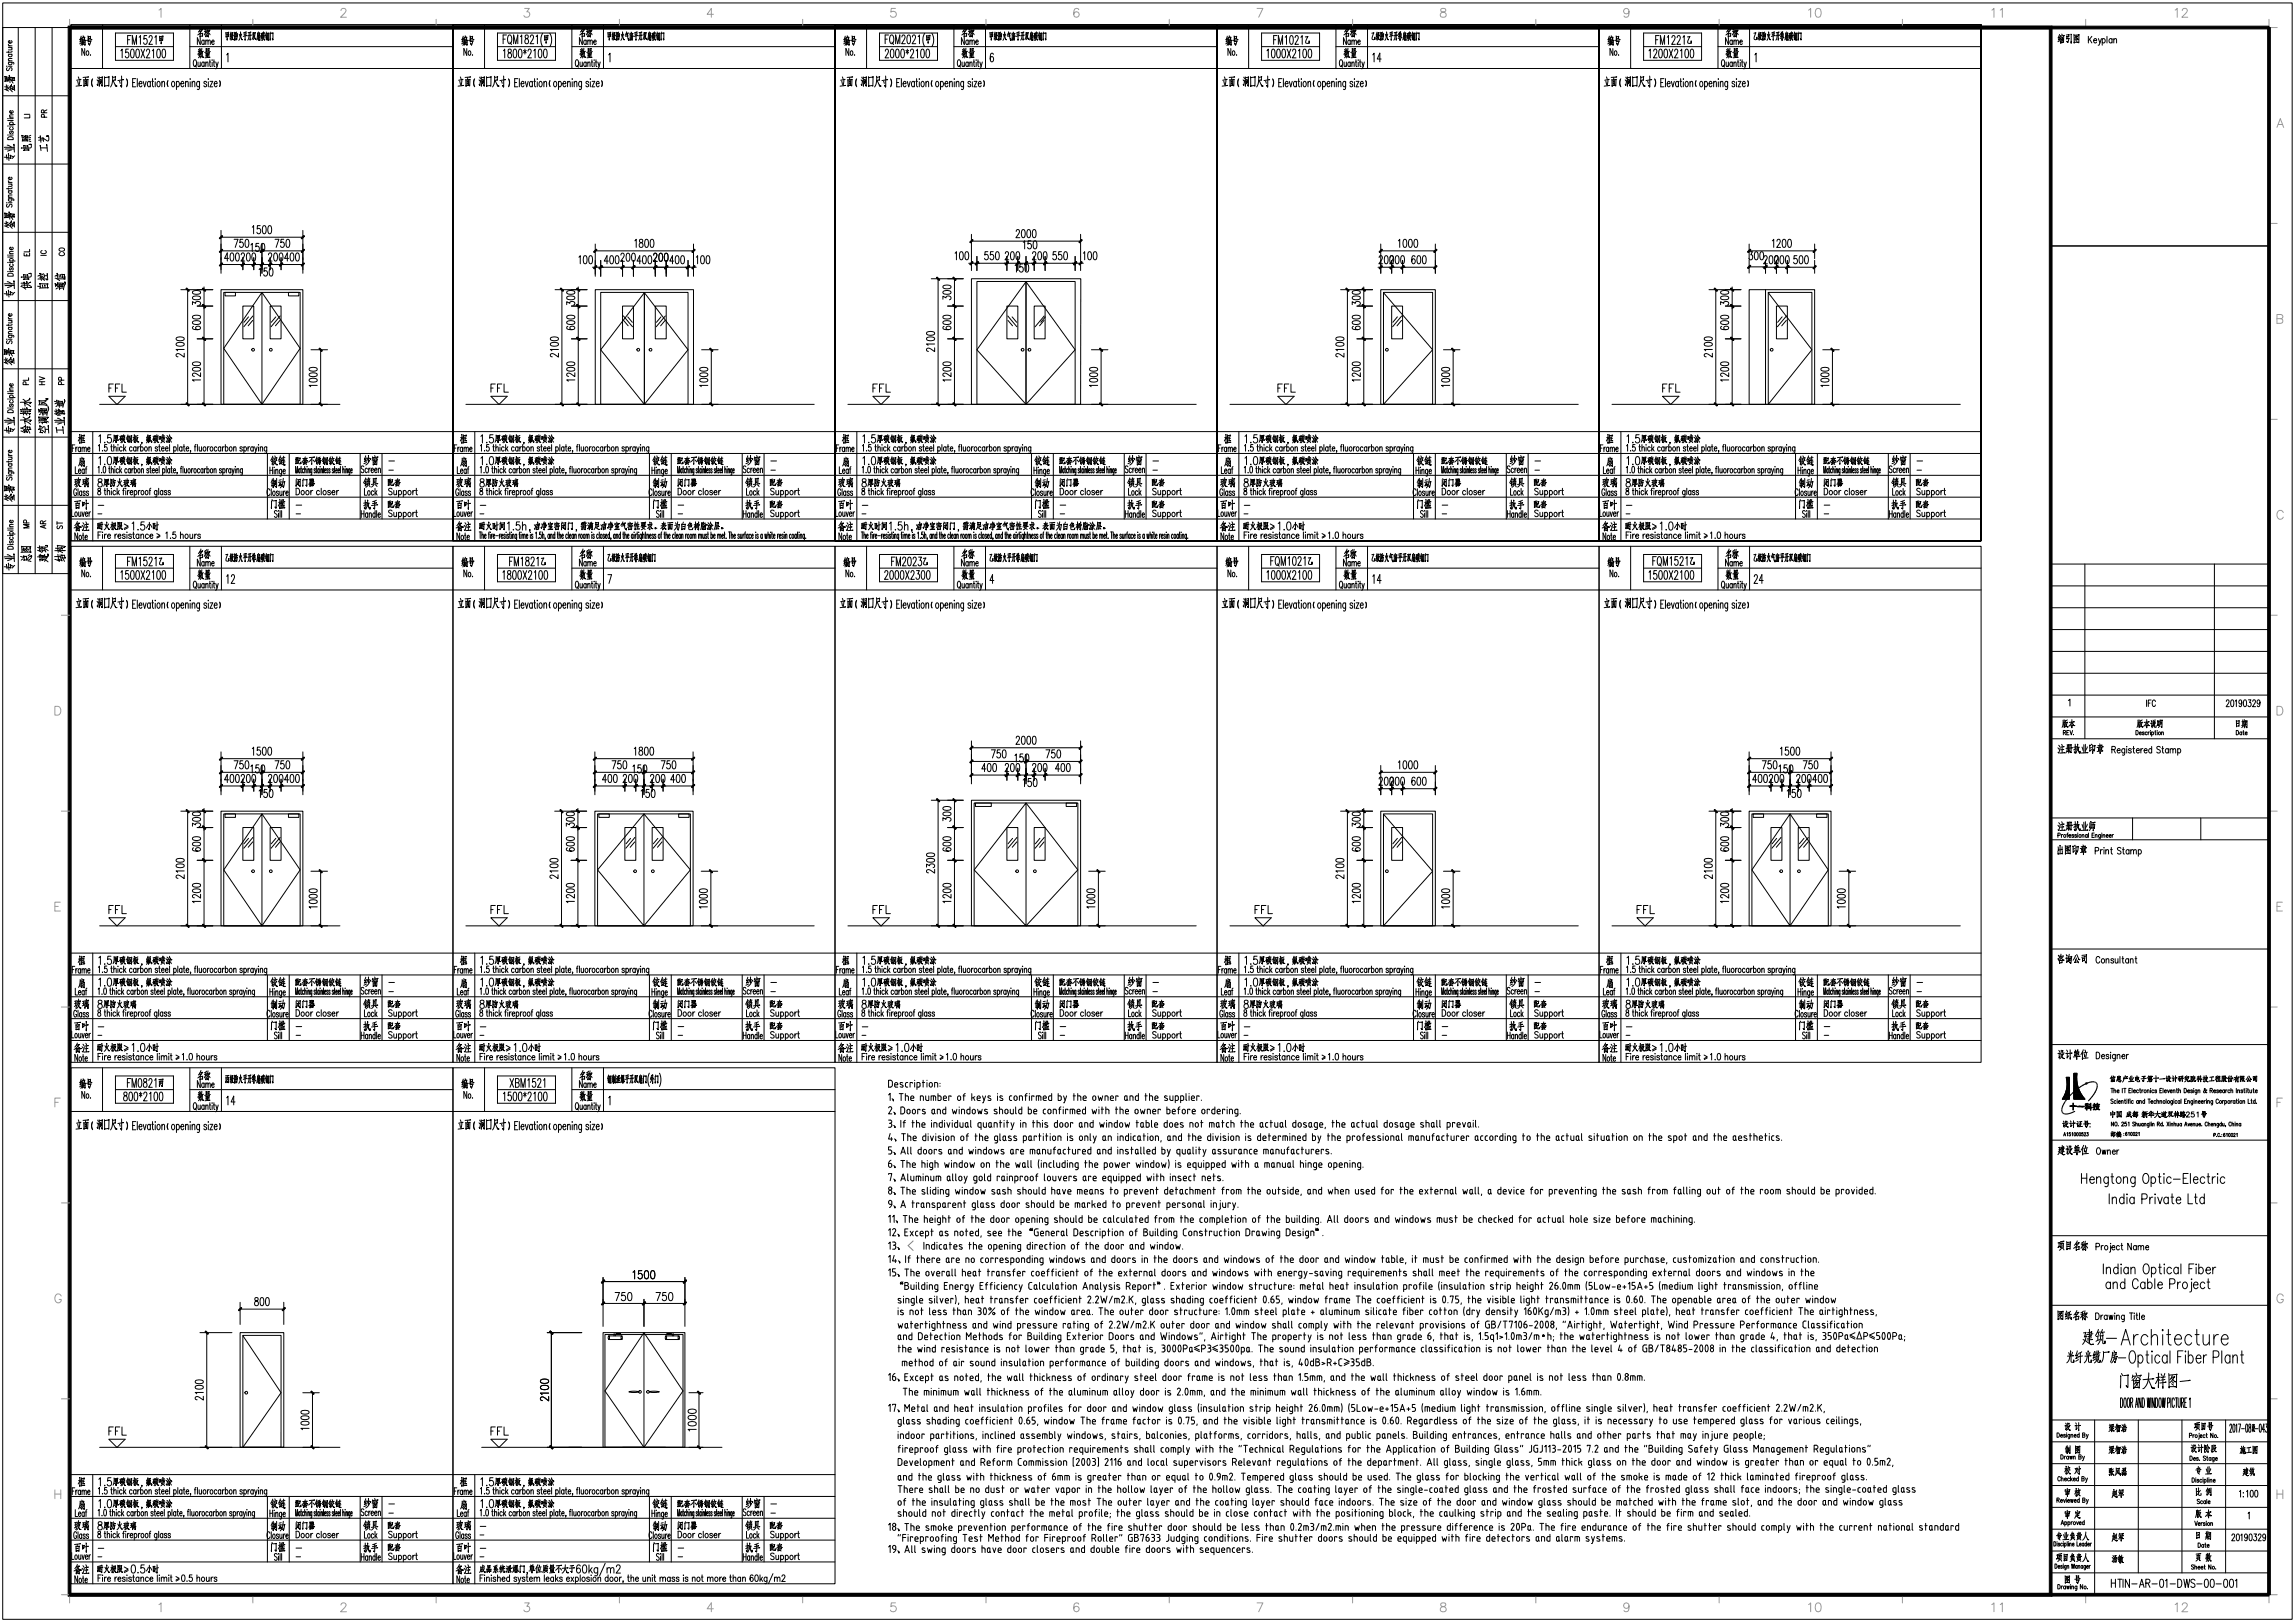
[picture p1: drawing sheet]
<svg xmlns="http://www.w3.org/2000/svg" width="841mm" height="594mm" viewBox="0 0 841 594" stroke-linecap="round" stroke-linejoin="round" font-family="sans-serif">
<g fill="none" stroke="#000" stroke-width=".37">
<path d="M26 9.1h140v189h-140zM37.6 9.1v16M42.3 12.1h21.3v10h-21.3zM42.3 17.1h21.3M69.6 17.1h96.4M69.6 9.1v16M81.1 9.1v16M166 9.1h140v189h-140v-189h140v189h-140zM166 9.1h140v189h-140zM177.6 9.1v16M182.3 12.1h21.3v10h-21.3zM182.3 17.1h21.3"/>
<path d="M209.6 17.1h96.4M209.6 9.1v16M221.1 9.1v16M306 9.1h140v189h-140v-189h140v189h-140v-189h140v189h-140zM317.6 9.1v16M322.3 12.1h21.3v10h-21.3zM322.3 17.1h21.3M349.6 17.1h96.4M349.6 9.1v16M361.1 9.1v16M446 9.1h140v189h-140v-189h140v189h-140v-189h140v189h-140zM457.6 9.1v16"/>
<path d="M462.3 12.1h21.3v10h-21.3zM462.3 17.1h21.3M489.6 17.1h96.4M489.6 9.1v16M501.1 9.1v16M586 9.1h140v189h-140v-189h140v189h-140v-189h140v189h-140zM597.6 9.1v16M602.3 12.1h21.3v10h-21.3zM602.3 17.1h21.3M629.6 17.1h96.4M629.6 9.1v16M641.1 9.1v16"/>
<path d="M26 25.1h700M26 158.1h700M36.5 148.1h88.1M170.7 148.1h127.7M310.7 148.1h127.7M450.7 148.1h127.7M590.7 148.1h127.7M26 174.1h700M26 166.1h700M35.9 171.3l.4-.5v2.4M36 178.9v.7a.81 .81 0 0 1 .9 .7 .81 .81 0 0 1-.7 .9 .87 .87 0 0 1-.4-1 .87 .87 0 0 1 1-.6v-.7zM36 163.3l.4-.5v2.4"/>
<path d="M37.2 173v.2zM37.6 165v.2zM38 170.9l.2-.1a1.59 1.59 0 0 1 0 2.4l-.4-1zM38.2 179.6h.5M38.4 178.8v2l.4 .4M39.2 162.8h-.8v.9a.7 .7 0 0 1 .9 .7 .7 .7 0 0 1-1 .6l-.1-.2M39.3 178.8v2.4M39.8 171.6h.5M40 170.8v2l.4 .4M40.6 163.6h.5M40.8 172.1l.3-.5 .4 .1 .1 1.5M40.8 170.8v2.4"/>
<path d="M40.8 178.8v.3zM40.8 162.8v2l.4 .4M40.8 179.8v1.4M41.7 164.1l.4-.5 .4 .1 .1 1.5M41.7 162.8v2.4M42.1 170.8v.3zM42.1 171.7v1.5M42.3 180l-.1-.2a.69 .69 0 0 0-.8 .6 .69 .69 0 0 0 .8 .7l.1-.2M42.9 178.8v2.4M43.2 162.8v.3zM43.2 163.7v1.5M43.4 172l-.1-.3a.77 .77 0 0 0-.9 .6 .77 .77 0 0 0 .5 .9l.5-.3"/>
<path d="M43.7 179.6l-.8 1.2M43.9 170.8v2.4M44.2 172.3l.4 .9M44.6 171.6l-.7 1.2M44.7 164l-.1-.3a.69 .69 0 0 0-.8 .7 .69 .69 0 0 0 .8 .7l.1-.2M45 179.6h.5M45.3 162.8v2.4M45.6 178.8l-.4 .5v1.9M45.6 164.3l.6 .9M46.1 178.8v.3zM46.1 179.8v1.4M46.1 163.6l-.8 1.2"/>
<path d="M46.5 172l-.1-.3a.77 .77 0 0 0-.8 .6 .77 .77 0 0 0 .5 .9l.4-.3M46.7 179.6v1.6M47.4 179.6l-.4 .2-.3 .5M47.8 172l-.2-.3a.77 .77 0 0 0-.8 .6 .77 .77 0 0 0 .5 .9l.5-.3M47.8 171.6v1.6M48.3 171.6v1.6M48.4 164l-.2-.3a.69 .69 0 0 0-.8 .7 .69 .69 0 0 0 .8 .7l.2-.2M48.9 171.6l-.4 .1-.2 .6M49.2 180l.2-.2a.69 .69 0 0 1 .8 .6 .69 .69 0 0 1-.8 .7l-.2-.2M49.2 179.6v2.4M49.2 172l.2-.3a.77 .77 0 0 1 .8 .6 .77 .77 0 0 1-.5 .9l-.5-.3M49.2 170.8v2.4"/>
<path d="M49.8 164l-.1-.3a.69 .69 0 0 0-.8 .7 .69 .69 0 0 0 .8 .7l.1-.2M49.8 163.6v1.6M50.5 163.6v1.6M50.7 171.7a.77 .77 0 0 1 .8 .6 .77 .77 0 0 1-.5 .9l-.5-.3zM50.7 179.6v1.6M51.1 163.6l-.4 .1-.2 .6M51.4 179.6l-.4 .2-.3 .5M51.5 164l.2-.3a.69 .69 0 0 1 .8 .7 .69 .69 0 0 1-.8 .7l-.2-.2M51.5 162.8v2.4M51.8 172.1l.4-.5 .3 .1 .1 1.5M51.8 171.6v1.6M51.9 179.8a.69 .69 0 0 1 .8 .6 .69 .69 0 0 1-.8 .7l-.2-.6z"/>
<path d="M53.2 163.7a.69 .69 0 0 1 .8 .7 .69 .69 0 0 1-.8 .7l-.2-.6zM53.4 179.8a.69 .69 0 0 1 .8 .6 .69 .69 0 0 1-.8 .7l-.2-.6zM54.5 172l-.2-.4-.5 .4 .7 .5v.6l-.4 .1-.3-.3M54.6 164.1l.4-.5 .4 .1v1.5M54.6 163.6v1.6M54.6 179.6h.6M54.9 171.6h.5M55.1 170.8v2l.3 .4M55.3 178.8l-.4 .5v1.9M55.8 172.3h.8l-.1-.6a.77 .77 0 0 0-.9 .6 .77 .77 0 0 0 .5 .9l.5-.3M57 172.3h.8l-.1-.6a.77 .77 0 0 0-.8 .6 .77 .77 0 0 0 .5 .9l.4-.3M57.5 179.6l-.1 2.2-.2 .2-.4-.1"/>
<path d="M57.5 180l-.2-.2a.69 .69 0 0 0-.8 .6 .69 .69 0 0 0 .8 .7l.2-.2M57.7 164l-.3-.4-.5 .1v.5l.8 .3v.4l-.3 .3-.5-.3M58.1 178.8v2.4M58.1 163.6h.6M58.3 170.8v2.4M58.4 162.8v2l.4 .4M59.2 164.3h.9l-.1-.6a.69 .69 0 0 0-.8 .7 .69 .69 0 0 0 .8 .7l.1-.2M59.6 172l.1-.3a.77 .77 0 0 1 .9 .6 .77 .77 0 0 1-.5 .9l-.5-.3M59.6 171.6v2.4M59.7 180l-.2-.2a.69 .69 0 0 0-.8 .6 .69 .69 0 0 0 .8 .7l.2-.2M59.7 179.6v1.6M60.6 164.3h1l-.2-.6a.69 .69 0 0 0-.8 .7 .69 .69 0 0 0 .8 .7l.2-.2"/>
<path d="M60.9 170.8v2.4M61.1 180l-.3-.4-.6 .4 .8 .5v.6l-.5 .1-.3-.3M62.1 162.8v2.4M62.2 172l-.1-.3a.77 .77 0 0 0-.9 .6 .77 .77 0 0 0 .5 .9l.5-.3M62.2 171.6v1.6M62.5 180l-.4-.4-.4 .2v.4l.7 .3 .1 .4-.4 .3-.5-.3M62.6 171.6h.5M62.8 170.8v2l.4 .4M63.5 172.3h.8l-.1-.6a.77 .77 0 0 0-.8 .6 .77 .77 0 0 0 .4 .9l.5-.3M63.6 164l.2-.3a.69 .69 0 0 1 .8 .7 .69 .69 0 0 1-.8 .7l-.2-.2M63.6 163.6v2.4M64.9 173.1l-.1 .6"/>
<path d="M65.2 162.8v2.4M66.1 171.6h.5M66.6 170.8l-.3 .5v1.9M66.7 164l-.2-.3a.69 .69 0 0 0-.8 .7 .69 .69 0 0 0 .8 .7l.2-.2M66.7 163.6v1.6M67.1 170.8v2.4M67.2 163.6h.5M67.4 162.8v2l.4 .4M67.6 171.6l.1 1.5 .3 .1 .4-.4M68.2 164.3h1l-.2-.6a.69 .69 0 0 0-.8 .7 .69 .69 0 0 0 .8 .7l.2-.2M68.4 171.6v1.6M69 171.7a.77 .77 0 0 1 .9 .6 .77 .77 0 0 1-.5 .9l-.5-.3z"/>
<path d="M69.9 165.1l-.2 .6M70.2 171.6v1.6M70.8 171.6l-.4 .1-.2 .6M71.2 163.6h.6M71.2 171.7a.77 .77 0 0 1 .9 .6 .77 .77 0 0 1-.5 .9l-.5-.3zM71.9 162.8l-.4 .5v1.9M72.3 162.8v2.4M73 163.6l.1 1.5 .4 .1 .4-.4M73.2 172l-.2-.3a.77 .77 0 0 0-.8 .6 .77 .77 0 0 0 .5 .9l.5-.3M73.9 163.6v1.6M74.4 172l-.1-.3a.77 .77 0 0 0-.9 .6 .77 .77 0 0 0 .5 .9l.5-.3M74.4 171.6v1.6"/>
<path d="M74.7 163.7a.69 .69 0 0 1 .8 .7 .69 .69 0 0 1-.8 .7l-.3-.6zM74.9 171.6v1.6M75.5 171.6l-.4 .1-.2 .6M75.8 172l.2-.3a.77 .77 0 0 1 .8 .6 .77 .77 0 0 1-.5 .9l-.5-.3M75.8 170.8v2.4M76 163.6v1.6M76.7 163.6l-.4 .1-.3 .6M77.2 163.7a.69 .69 0 0 1 .8 .7 .69 .69 0 0 1-.8 .7l-.2-.6zM77.3 171.7a.77 .77 0 0 1 .8 .6 .77 .77 0 0 1-.5 .9l-.5-.3zM78.4 172.1l.4-.5 .3 .1 .1 1.5M78.4 171.6v1.6M79.5 164l-.2-.3a.69 .69 0 0 0-.8 .7 .69 .69 0 0 0 .8 .7l.2-.2"/>
<path d="M80.9 164l-.2-.3a.69 .69 0 0 0-.8 .7 .69 .69 0 0 0 .8 .7l.2-.2M80.9 163.6v1.6M81.2 172l-.3-.4-.4 .1v.5l.6 .3 .1 .4-.3 .3-.5-.3M81.5 163.6v1.6M81.6 172l.2-.3a.77 .77 0 0 1 .8 .6 .77 .77 0 0 1-.5 .9l-.5-.3M81.6 171.6v2.4M82.2 163.6l-.4 .1-.3 .6M82.6 164l.1-.3a.69 .69 0 0 1 .9 .7 .69 .69 0 0 1-.9 .7l-.1-.2M82.6 162.8v2.4M82.9 171.6v1.6M83.5 171.6l-.3 .1-.3 .6M84.3 163.7a.69 .69 0 0 1 .8 .7 .69 .69 0 0 1-.8 .7l-.3-.6z"/>
<path d="M84.6 172l-.1-.3a.77 .77 0 0 0-.9 .6 .77 .77 0 0 0 .5 .9l.5-.3M84.6 171.6v1.6M85 171.6l.4 1.6M85.6 164.1l.4-.5 .4 .1 .1 1.5M85.6 163.6v1.6M85.8 171.6l-.5 2.1-.4 .3M86.2 170.8v.3zM86.2 171.7v1.5M86.8 172.1l.3-.5 .4 .1v1.5M86.8 171.6v1.6M88.8 164l-.3-.4-.5 .1v.5l.7 .3 .1 .4-.3 .3-.6-.3M88.8 171.6v2.2l-.2 .2-.4-.1"/>
<path d="M88.8 172l-.1-.3a.77 .77 0 0 0-.8 .6 .77 .77 0 0 0 .5 .9l.4-.3M89.4 164l.1-.3a.69 .69 0 0 1 .8 .7 .69 .69 0 0 1-.8 .7l-.1-.2M89.4 163.6v2.4M90.9 163.6v1.6M91.5 163.6l-.4 .1-.2 .6M92.8 164l-.2-.3a.69 .69 0 0 0-.8 .7 .69 .69 0 0 0 .8 .7l.2-.2M92.8 163.6v1.6M93.3 163.6l.5 1.6M94.2 163.6l-.6 2.1-.4 .3M94.7 162.8v.3zM94.7 163.7v1.5M95.4 164.1l.4-.5 .4 .1v1.5"/>
<path d="M95.4 163.6v1.6M97.8 163.6l-.1 2.2-.3 .2-.4-.1M97.8 164l-.2-.3a.69 .69 0 0 0-.8 .7 .69 .69 0 0 0 .8 .7l.2-.2M98 166.1v24M106 166.1v24M108.3 173.2v-2.4l.4 2.4 .4-2.4v2.4M108.5 178.8a1.21 1.21 0 0 1 1.3 1.2 1.21 1.21 0 0 1-1.3 1.2zM109.9 172l-.1-.3a.76 .76 0 0 0-.6 .6 .76 .76 0 0 0 .3 .8l.2 .1 .2-.3M109.9 171.6v1.6M110.2 171.6h.3M110.3 170.8l.3 2.4M111.3 172l-.1-.3a.76 .76 0 0 0-.6 .6 .76 .76 0 0 0 .3 .8l.2 .1 .2-.3"/>
<path d="M111.7 172.1l.3-.5 .2 1.6M111.7 170.8v2.4M112.5 170.8v.3zM112.5 171.7v1.5M112.9 172.1l.4-.5 .1 1.6M112.9 171.6v1.6M113.9 179.6v1.6M114.3 171.6l-.1 2.2-.4 .1M114.3 172l-.1-.3a.8 .8 0 0 0-.7 .7 .8 .8 0 0 0 .4 .8l.4-.3M114.6 179.6l-.4 .2-.3 .5M115.6 172l-.3-.4-.2 .6a.54 .54 0 0 1 .5 .5 .54 .54 0 0 1-.3 .5l-.2-.3M115.8 171.6h.3"/>
<path d="M115.9 170.8v2l.3 .4M116.9 172v-.3a.76 .76 0 0 0-.7 .6 .76 .76 0 0 0 .3 .8l.3 .1 .1-.3M116.9 171.6v1.6M117.1 180l-.2-.2a.71 .71 0 0 0-.9 .6 .71 .71 0 0 0 .9 .7l.2-.2M117.3 170.8v.3zM117.3 171.7v1.5M117.7 172.1l.3-.5 .2 1.6M117.7 171.6v1.6M117.7 178.8v2.4M118.5 170.8v2.4M118.9 172.3h.5l-.1-.6a.8 .8 0 0 0-.6 .7 .8 .8 0 0 0 .4 .8l.3-.3M120.2 172l-.3-.4-.2 .6a.54 .54 0 0 1 .5 .5 .54 .54 0 0 1-.3 .5l-.2-.3"/>
<path d="M121 172l-.4-.4-.1 .6a.54 .54 0 0 1 .5 .5 .54 .54 0 0 1-.4 .5l-.1-.3M121.1 180l-.4-.4-.5 .2v.4l.8 .3 .1 .4-.4 .3-.6-.3M122.2 172l-.3-.4-.1 .6a.54 .54 0 0 1 .4 .5 .54 .54 0 0 1-.3 .5l-.2-.3M122.5 171.6h.3M122.6 170.8v2l.2 .4M123.1 172.3h.5l-.1-.6a.76 .76 0 0 0-.6 .6 .76 .76 0 0 0 .3 .8l.2 .1 .2-.3M123.4 179.6v1.6M123.9 172.3h.5l-.1-.6a.8 .8 0 0 0-.6 .7 .8 .8 0 0 0 .4 .8l.3-.3M124.1 179.6l-.4 .2-.3 .5M124.7 170.8v2.4M125.6 172.1l.4-.5 .1 1.6M125.6 170.8v2.4"/>
<path d="M126.5 170.8v.3zM126.5 171.7v1.5M126.8 172.1l.4-.5 .1 1.6M126.8 171.6v1.6M128.2 171.6v2.2l-.4 .1M128.2 172l-.1-.3a.76 .76 0 0 0-.6 .6 .76 .76 0 0 0 .3 .8l.2 .1 .2-.3M128.5 172.3h.6l-.1-.6a.76 .76 0 0 0-.6 .6 .76 .76 0 0 0 .3 .8l.2 .1 .2-.3M132 166.1v24M140 166.1v24M142.5 172.2h1.6M143.7 179.2l-.5-.4-.8 .4 .2 .6 1.1 .7v.4l-.5 .3-.8-.3M144.3 179.6l.1 1.5 .5 .1 .4-.4"/>
<path d="M145.3 179.6v1.6M146.1 180l.2-.2a.71 .71 0 0 1 .9 .6 .71 .71 0 0 1-.9 .7l-.2-.2M146.1 179.6v2.4M147.8 180l.2-.2a.71 .71 0 0 1 .9 .6 .71 .71 0 0 1-.9 .7l-.2-.2M147.8 179.6v2.4M151.3 179.6v1.6M152 179.6l-.4 .2-.3 .5M152.3 179.6h.6M152.6 178.8v2l.4 .4M176 178.9v.7a.81 .81 0 0 1 .9 .7 .81 .81 0 0 1-.7 .9 .87 .87 0 0 1-.4-1 .87 .87 0 0 1 1-.6v-.7zM176 171.3l.3-.5v2.4M176 163.3l.4-.5v2.4"/>
<path d="M177.4 173v.2zM177.6 165v.2zM178.2 179.6h.5M178.2 170.9l.2-.1a1.5 1.5 0 0 1 0 2.4l-.4-1zM178.4 178.8v2l.4 .4M179.2 162.8h-.8v.9a.7 .7 0 0 1 .9 .7 .7 .7 0 0 1-1 .6l-.1-.2M179.3 178.8v2.4M180.2 171.6h.5M180.4 170.8v2l.4 .4M180.6 163.6h.5M180.8 178.8v.3zM180.8 162.8v2l.4 .4"/>
<path d="M180.8 179.8v1.4M181.2 172.1l.4-.5 .4 .1v1.5M181.2 170.8v2.4M181.7 164.1l.4-.5 .4 .1 .1 1.5M181.7 162.8v2.4M182.3 180l-.1-.2a.69 .69 0 0 0-.8 .6 .69 .69 0 0 0 .8 .7l.1-.2M182.6 170.8v.3zM182.6 171.7v1.5M182.9 178.8v2.4M183.2 162.8v.3zM183.2 163.7v1.5M183.7 179.6l-.8 1.2"/>
<path d="M184.1 172l-.2-.3a.77 .77 0 0 0-.9 .6 .77 .77 0 0 0 .5 .9l.6-.3M184.6 170.8v2.4M184.7 164l-.1-.3a.69 .69 0 0 0-.8 .7 .69 .69 0 0 0 .8 .7l.1-.2M184.9 172.3l.5 .9M185 179.6h.5M185.3 162.8v2.4M185.3 171.6l-.7 1.2M185.6 178.8l-.4 .5v1.9M185.6 164.3l.6 .9M186.1 178.8v.3zM186.1 179.8v1.4M186.1 163.6l-.8 1.2"/>
<path d="M186.7 179.6v1.6M187.4 179.6l-.4 .2-.3 .5M187.5 172l-.2-.3a.77 .77 0 0 0-.9 .6 .77 .77 0 0 0 .5 .9l.6-.3M188.4 164l-.2-.3a.69 .69 0 0 0-.8 .7 .69 .69 0 0 0 .8 .7l.2-.2M188.8 172l-.2-.3a.77 .77 0 0 0-.8 .6 .77 .77 0 0 0 .5 .9l.5-.3M188.8 171.6v1.6M189.2 180l.2-.2a.69 .69 0 0 1 .8 .6 .69 .69 0 0 1-.8 .7l-.2-.2M189.2 179.6v2.4M189.4 171.6v1.6M189.8 164l-.1-.3a.69 .69 0 0 0-.8 .7 .69 .69 0 0 0 .8 .7l.1-.2M189.8 163.6v1.6M190 171.6l-.4 .1-.2 .6"/>
<path d="M190.4 172l.1-.3a.77 .77 0 0 1 .9 .6 .77 .77 0 0 1-.5 .9l-.5-.3M190.4 170.8v2.4M190.5 163.6v1.6M190.7 179.6v1.6M191.1 163.6l-.4 .1-.2 .6M191.4 179.6l-.4 .2-.3 .5M191.5 164l.2-.3a.69 .69 0 0 1 .8 .7 .69 .69 0 0 1-.8 .7l-.2-.2M191.5 162.8v2.4M191.9 171.7a.77 .77 0 0 1 .9 .6 .77 .77 0 0 1-.5 .9l-.5-.3zM191.9 179.8a.69 .69 0 0 1 .8 .6 .69 .69 0 0 1-.8 .7l-.2-.6zM193.2 172.1l.3-.5 .4 .1 .1 1.5M193.2 171.6v1.6"/>
<path d="M193.2 163.7a.69 .69 0 0 1 .8 .7 .69 .69 0 0 1-.8 .7l-.2-.6zM193.4 179.8a.69 .69 0 0 1 .9 .6 .69 .69 0 0 1-.9 .7l-.2-.6zM194.6 164.1l.4-.5 .4 .1v1.5M194.6 163.6v1.6M194.6 179.6h.6M195.3 178.8l-.4 .5v1.9M196.1 172l-.3-.4-.5 .4 .7 .5v.6l-.4 .1-.3-.3M196.5 171.6h.5M196.7 170.8v2l.4 .4M197.5 172.3h.9l-.2-.6a.77 .77 0 0 0-.9 .6 .77 .77 0 0 0 .5 .9l.6-.3M197.5 179.6l-.1 2.2-.2 .2-.4-.1M197.5 180l-.2-.2a.69 .69 0 0 0-.8 .6 .69 .69 0 0 0 .8 .7l.2-.2"/>
<path d="M197.7 164l-.3-.4-.5 .4 .8 .5v.6l-.5 .1-.3-.3M198.1 163.6h.6M198.1 178.8v2.4M198.4 162.8v2l.4 .4M198.8 172.3h.9l-.2-.6a.77 .77 0 0 0-.8 .6 .77 .77 0 0 0 .5 .9l.5-.3M199.2 164.3h.9l-.1-.6a.69 .69 0 0 0-.8 .7 .69 .69 0 0 0 .8 .7l.1-.2M199.7 180l-.2-.2a.69 .69 0 0 0-.8 .6 .69 .69 0 0 0 .8 .7l.2-.2M199.7 179.6v1.6M200.2 170.8v2.4M200.6 164.3h1l-.2-.6a.69 .69 0 0 0-.8 .7 .69 .69 0 0 0 .8 .7l.2-.2M201.1 180l-.3-.4-.5 .2v.4l.7 .3 .1 .4-.3 .3-.6-.3M201.6 172l.2-.3a.77 .77 0 0 1 .8 .6 .77 .77 0 0 1-.5 .9l-.5-.3"/>
<path d="M201.6 171.6v2.4M202.1 162.8v2.4M202.5 180l-.4-.4-.5 .4 .8 .5v.6l-.5 .1-.3-.3M203 170.8v2.4M203.6 164l.2-.3a.69 .69 0 0 1 .8 .7 .69 .69 0 0 1-.8 .7l-.2-.2M203.6 163.6v2.4M204.4 172l-.1-.3a.77 .77 0 0 0-.9 .6 .77 .77 0 0 0 .5 .9l.5-.3M204.4 171.6v1.6M204.9 171.6h.5M205.1 170.8v2l.4 .4M205.2 162.8v2.4M205.8 172.3h.9l-.1-.6a.77 .77 0 0 0-.9 .6 .77 .77 0 0 0 .5 .9l.5-.3"/>
<path d="M206.7 164l-.2-.3a.69 .69 0 0 0-.8 .7 .69 .69 0 0 0 .8 .7l.2-.2M206.7 163.6v1.6M207.2 163.6h.5M207.4 173.1l-.1 .6M207.4 162.8v2l.4 .4M208.2 164.3h1l-.2-.6a.69 .69 0 0 0-.8 .7 .69 .69 0 0 0 .8 .7l.2-.2M208.6 171.6h.6M209.2 170.8l-.3 .5v1.9M209.7 170.8v2.4M209.9 165.1l-.2 .6M210.3 171.6l.1 1.5 .3 .1 .4-.4M211.1 171.6v1.6"/>
<path d="M211.2 163.6h.6M211.8 171.7a.77 .77 0 0 1 .9 .6 .77 .77 0 0 1-.5 .9l-.5-.3zM211.9 162.8l-.4 .5v1.9M212.3 162.8v2.4M213 163.6l.1 1.5 .4 .1 .4-.4M213.1 171.6v1.6M213.7 171.6l-.4 .1-.2 .6M213.9 163.6v1.6M214.2 171.7a.77 .77 0 0 1 .9 .6 .77 .77 0 0 1-.5 .9l-.5-.3zM214.7 163.7a.69 .69 0 0 1 .8 .7 .69 .69 0 0 1-.8 .7l-.3-.6zM216 163.6v1.6M216.3 172l-.2-.3a.77 .77 0 0 0-.8 .6 .77 .77 0 0 0 .5 .9l.5-.3"/>
<path d="M216.7 163.6l-.4 .1-.3 .6M217.2 163.7a.69 .69 0 0 1 .8 .7 .69 .69 0 0 1-.8 .7l-.2-.6zM217.6 172l-.1-.3a.77 .77 0 0 0-.9 .6 .77 .77 0 0 0 .5 .9l.5-.3M217.6 171.6v1.6M218.2 171.6v1.6M218.8 171.6l-.3 .1-.3 .6M219.2 172l.1-.3a.77 .77 0 0 1 .9 .6 .77 .77 0 0 1-.5 .9l-.5-.3M219.2 170.8v2.4M219.5 164l-.2-.3a.69 .69 0 0 0-.8 .7 .69 .69 0 0 0 .8 .7l.2-.2M220.7 171.7a.77 .77 0 0 1 .9 .6 .77 .77 0 0 1-.5 .9l-.5-.3zM220.9 164l-.2-.3a.69 .69 0 0 0-.8 .7 .69 .69 0 0 0 .8 .7l.2-.2M220.9 163.6v1.6"/>
<path d="M221.5 163.6v1.6M222 172.1l.4-.5 .4 .1v1.5M222 171.6v1.6M222.2 163.6l-.4 .1-.3 .6M222.6 164l.1-.3a.69 .69 0 0 1 .9 .7 .69 .69 0 0 1-.9 .7l-.1-.2M222.6 162.8v2.4M224.3 163.7a.69 .69 0 0 1 .8 .7 .69 .69 0 0 1-.8 .7l-.3-.6zM225 172l-.3-.4-.5 .1v.5l.5 .2a.43 .43 0 0 1 .1 .8 .43 .43 0 0 1-.7-.3M225.5 172l.1-.3a.77 .77 0 0 1 .9 .6 .77 .77 0 0 1-.5 .9l-.5-.3M225.5 171.6v2.4M225.6 164.1l.4-.5 .4 .1 .1 1.5M225.6 163.6v1.6"/>
<path d="M226.9 171.6v1.6M227.5 171.6l-.4 .1-.2 .6M228.7 172l-.2-.3a.77 .77 0 0 0-.8 .6 .77 .77 0 0 0 .5 .9l.5-.3M228.7 171.6v1.6M228.8 164l-.3-.4-.6 .4 .8 .5v.6l-.5 .1-.3-.3M229.1 171.6l.5 1.6M229.4 164l.1-.3a.69 .69 0 0 1 .8 .7 .69 .69 0 0 1-.8 .7l-.1-.2M229.4 163.6v2.4M230 171.6l-.6 2.1-.3 .3M230.5 170.8v.3zM230.5 171.7v1.5M230.9 163.6v1.6"/>
<path d="M231.1 172.1l.3-.5 .4 .1 .1 1.5M231.1 171.6v1.6M231.5 163.6l-.4 .1-.2 .6M232.8 164l-.2-.3a.69 .69 0 0 0-.8 .7 .69 .69 0 0 0 .8 .7l.2-.2M232.8 163.6v1.6M233.3 171.6l-.1 2.2-.2 .2-.4-.1M233.3 172l-.2-.3a.77 .77 0 0 0-.8 .6 .77 .77 0 0 0 .5 .9l.5-.3M233.3 163.6l.5 1.6M234.2 163.6l-.6 2.1-.4 .3M234.7 162.8v.3zM234.7 163.7v1.5M235.4 164.1l.4-.5 .4 .1v1.5"/>
<path d="M235.4 163.6v1.6M237.8 163.6l-.1 2.2-.3 .2-.4-.1M237.8 164l-.2-.3a.69 .69 0 0 0-.8 .7 .69 .69 0 0 0 .8 .7l.2-.2M238 166.1v24M246 166.1v24M248.3 173.2v-2.4l.4 2.4 .3-2.4v2.4M248.5 178.8a1.21 1.21 0 0 1 1.3 1.2 1.21 1.21 0 0 1-1.3 1.2zM249.9 172l-.1-.3a.8 .8 0 0 0-.6 .7 .8 .8 0 0 0 .4 .8l.3-.3M249.9 171.6v1.6M250.2 171.6h.3M250.3 170.8v2l.3 .4M251.3 172l-.1-.3a.8 .8 0 0 0-.6 .7 .8 .8 0 0 0 .4 .8l.3-.3"/>
<path d="M251.7 172.1l.3-.5 .2 1.6M251.7 170.8v2.4M252.5 170.8v.3zM252.5 171.7v1.5M252.9 172.1l.3-.5 .2 1.6M252.9 171.6v1.6M253.9 179.6v1.6M254.3 171.6l-.1 2.2-.3 .1M254.3 172l-.1-.3a.76 .76 0 0 0-.6 .6 .76 .76 0 0 0 .3 .8l.2 .1 .2-.3M254.6 179.6l-.4 .2-.3 .5M255.6 172l-.4-.4-.1 .6a.54 .54 0 0 1 .5 .5 .54 .54 0 0 1-.4 .5l-.1-.3M255.8 171.6h.3"/>
<path d="M255.9 170.8v2l.3 .4M256.9 172v-.3a.8 .8 0 0 0-.7 .7 .8 .8 0 0 0 .4 .8l.3-.3M256.9 171.6v1.6M257.1 180l-.2-.2a.72 .72 0 0 0-.9 .6 .72 .72 0 0 0 .9 .7l.2-.2M257.3 170.8v.3zM257.3 171.7v1.5M257.7 172.1l.3-.5 .2 1.6M257.7 171.6v1.6M257.7 178.8v2.4M258.5 170.8v2.4M258.9 172.3h.5l-.1-.6a.76 .76 0 0 0-.6 .6 .76 .76 0 0 0 .3 .8l.2 .1 .2-.3M260.2 172l-.3-.4-.2 .6a.54 .54 0 0 1 .5 .5 .54 .54 0 0 1-.3 .5l-.2-.3"/>
<path d="M261 172l-.4-.4-.1 .6a.54 .54 0 0 1 .5 .5 .54 .54 0 0 1-.4 .5l-.1-.3M261.1 180l-.4-.4-.6 .4 .9 .5v.6l-.5 .1-.4-.3M262.2 172l-.3-.4-.1 .6a.54 .54 0 0 1 .4 .5 .54 .54 0 0 1-.3 .5l-.2-.3M262.5 171.6h.3M262.6 170.8l.2 2.4M263.1 172.3h.5l-.1-.6a.76 .76 0 0 0-.6 .6 .76 .76 0 0 0 .3 .8l.2 .1 .2-.3M263.4 179.6v1.6M263.9 172.3h.5l-.1-.6a.76 .76 0 0 0-.6 .6 .76 .76 0 0 0 .3 .8l.2 .1 .2-.3M264.1 179.6l-.4 .2-.3 .5M264.8 170.8v2.4M265.6 172.1l.4-.5 .1 1.6M265.6 170.8v2.4"/>
<path d="M266.5 170.8v.3zM266.5 171.7v1.5M266.8 172.1l.4-.5 .1 1.6M266.8 171.6v1.6M268.2 171.6v2.2l-.4 .1M268.2 172l-.1-.3a.8 .8 0 0 0-.6 .7 .8 .8 0 0 0 .4 .8l.3-.3M268.5 172.3h.6l-.1-.6a.8 .8 0 0 0-.6 .7 .8 .8 0 0 0 .4 .8l.3-.3M272 166.1v24M280 166.1v24M282.5 172.2h1.6M283.7 179.2l-.5-.4-.8 .4 .2 .6 1.1 .7v.4l-.5 .3-.8-.3M284.3 179.6l.1 1.5 .5 .1 .4-.4"/>
<path d="M285.3 179.6v1.6M286.1 180l.1-.2a.71 .71 0 0 1 1 .6 .71 .71 0 0 1-1 .7l-.1-.2M286.1 179.6v2.4M287.8 180l.2-.2a.71 .71 0 0 1 .9 .6 .71 .71 0 0 1-.9 .7l-.2-.2M287.8 179.6v2.4M291.3 179.6v1.6M292 179.6l-.5 .2-.2 .5M292.3 179.6h.6M292.6 178.8v2l.4 .4M316 178.9v.7a.81 .81 0 0 1 .9 .7 .81 .81 0 0 1-.7 .9 .87 .87 0 0 1-.3-1 .87 .87 0 0 1 .9-.6v-.7zM316 171.3l.3-.5v2.4M316 163.3l.4-.5v2.4"/>
<path d="M317.4 173v.2zM317.6 165v.2zM318.2 179.6h.5M318.2 170.9l.2-.1a1.48 1.48 0 0 1 0 2.4l-.4-1zM318.4 178.8v2l.4 .4M319.2 162.8h-.8v.9a.7 .7 0 0 1 .9 .7 .7 .7 0 0 1-1 .6l-.1-.2M319.3 178.8v2.4M320.2 171.6h.5M320.4 170.8v2l.4 .4M320.6 163.6h.5M320.8 178.8v.3zM320.8 162.8v2l.4 .4"/>
<path d="M320.8 179.8v1.4M321.2 172.1l.4-.5 .4 .1 .1 1.5M321.2 170.8v2.4M321.7 164.1l.4-.5 .4 .1 .1 1.5M321.7 162.8v2.4M322.3 180l-.1-.2a.69 .69 0 0 0-.8 .6 .69 .69 0 0 0 .8 .7l.1-.2M322.6 170.8v.3zM322.6 171.7v1.5M322.9 178.8v2.4M323.2 162.8v.3zM323.2 163.7v1.5M323.7 179.6l-.8 1.2"/>
<path d="M324.1 172l-.2-.3a.77 .77 0 0 0-.9 .6 .77 .77 0 0 0 .5 .9l.6-.3M324.6 170.8v2.4M324.7 164l-.1-.3a.69 .69 0 0 0-.8 .7 .69 .69 0 0 0 .8 .7l.1-.2M324.9 172.3l.5 .9M325 179.6h.5M325.3 162.8v2.4M325.3 171.6l-.7 1.2M325.6 178.8l-.4 .5v1.9M325.6 164.3l.6 .9M326.1 178.8v.3zM326.1 179.8v1.4M326.1 163.6l-.8 1.2"/>
<path d="M326.7 179.6v1.6M327.4 179.6l-.4 .2-.3 .5M327.4 172l-.1-.3a.77 .77 0 0 0-.9 .6 .77 .77 0 0 0 .5 .9l.5-.3M328.4 164l-.2-.3a.69 .69 0 0 0-.8 .7 .69 .69 0 0 0 .8 .7l.2-.2M328.8 172l-.2-.3a.77 .77 0 0 0-.8 .6 .77 .77 0 0 0 .5 .9l.5-.3M328.8 171.6v1.6M329.2 180l.2-.2a.69 .69 0 0 1 .8 .6 .69 .69 0 0 1-.8 .7l-.2-.2M329.2 179.6v2.4M329.4 171.6v1.6M329.8 164l-.1-.3a.69 .69 0 0 0-.8 .7 .69 .69 0 0 0 .8 .7l.1-.2M329.8 163.6v1.6M330 171.6l-.4 .1-.2 .6"/>
<path d="M330.3 172l.2-.3a.77 .77 0 0 1 .9 .6 .77 .77 0 0 1-.5 .9l-.6-.3M330.3 170.8v2.4M330.5 163.6v1.6M330.7 179.6v1.6M331.1 163.6l-.4 .1-.2 .6M331.4 179.6l-.4 .2-.3 .5M331.5 164l.2-.3a.69 .69 0 0 1 .8 .7 .69 .69 0 0 1-.8 .7l-.2-.2M331.5 162.8v2.4M331.9 171.7a.69 .69 0 0 1 .8 .7 .69 .69 0 0 1-.8 .7l-.2-.6zM331.9 179.8a.69 .69 0 0 1 .8 .6 .69 .69 0 0 1-.8 .7l-.2-.6zM333.2 172.1l.3-.5 .4 .1 .1 1.5M333.2 171.6v1.6"/>
<path d="M333.2 163.7a.69 .69 0 0 1 .8 .7 .69 .69 0 0 1-.8 .7l-.2-.6zM333.4 179.8a.69 .69 0 0 1 .9 .6 .69 .69 0 0 1-.9 .7l-.2-.6zM334.6 164.1l.4-.5 .4 .1v1.5M334.6 163.6v1.6M334.6 179.6h.6M335.3 178.8l-.4 .5v1.9M336.1 172l-.3-.4-.5 .4 .8 .5v.6l-.5 .1-.3-.3M336.5 171.6h.5M336.7 170.8v2l.4 .4M337.5 172.3h.8l-.1-.6a.77 .77 0 0 0-.9 .6 .77 .77 0 0 0 .5 .9l.5-.3M337.5 179.6l-.1 2.2-.2 .2-.4-.1M337.5 180l-.2-.2a.69 .69 0 0 0-.8 .6 .69 .69 0 0 0 .8 .7l.2-.2"/>
<path d="M337.7 164l-.3-.4-.5 .1v.5l.8 .3v.4l-.3 .3-.5-.3M338.1 163.6h.6M338.1 178.8v2.4M338.4 162.8v2l.4 .4M338.8 172.3h.9l-.2-.6a.69 .69 0 0 0-.7 .7 .69 .69 0 0 0 .7 .7l.2-.2M339.2 164.3h.9l-.1-.6a.69 .69 0 0 0-.8 .7 .69 .69 0 0 0 .8 .7l.1-.2M339.7 180l-.2-.2a.69 .69 0 0 0-.8 .6 .69 .69 0 0 0 .8 .7l.2-.2M339.7 179.6v1.6M340.2 170.8v2.4M340.6 164.3h1l-.2-.6a.69 .69 0 0 0-.8 .7 .69 .69 0 0 0 .8 .7l.2-.2M341.1 180l-.3-.4-.6 .4 .8 .5v.6l-.5 .1-.3-.3M341.6 172l.1-.3a.77 .77 0 0 1 .9 .6 .77 .77 0 0 1-.5 .9l-.5-.3"/>
<path d="M341.6 171.6v2.4M342.1 162.8v2.4M342.5 180l-.4-.4-.4 .2v.4l.7 .3 .1 .4-.4 .3-.5-.3M343 170.8v2.4M343.6 164l.2-.3a.69 .69 0 0 1 .8 .7 .69 .69 0 0 1-.8 .7l-.2-.2M343.6 163.6v2.4M344.4 172l-.1-.3a.77 .77 0 0 0-.9 .6 .77 .77 0 0 0 .5 .9l.5-.3M344.4 171.6v1.6M344.9 171.6h.5M345.1 170.8v2l.4 .4M345.2 162.8v2.4M345.8 172.3h.9l-.1-.6a.69 .69 0 0 0-.8 .7 .69 .69 0 0 0 .8 .7l.1-.2"/>
<path d="M346.7 164l-.2-.3a.69 .69 0 0 0-.8 .7 .69 .69 0 0 0 .8 .7l.2-.2M346.7 163.6v1.6M347.2 163.6h.5M347.4 173.1l-.2 .6M347.4 162.8v2l.4 .4M348.2 164.3h1l-.2-.6a.69 .69 0 0 0-.8 .7 .69 .69 0 0 0 .8 .7l.2-.2M348.6 171.6h.6M349.2 170.8l-.3 .5v1.9M349.7 170.8v2.4M349.9 165.1l-.2 .6M350.3 171.6l.1 1.5 .3 .1 .4-.4M351.1 171.6v1.6"/>
<path d="M351.2 163.6h.6M351.8 171.7a.77 .77 0 0 1 .9 .6 .77 .77 0 0 1-.5 .9l-.5-.3zM351.9 162.8l-.4 .5v1.9M352.3 162.8v2.4M353 163.6l.1 1.5 .4 .1 .4-.4M353.1 171.6v1.6M353.7 171.6l-.4 .1-.2 .6M353.9 163.6v1.6M354.2 171.7a.77 .77 0 0 1 .9 .6 .77 .77 0 0 1-.5 .9l-.5-.3zM354.7 163.7a.69 .69 0 0 1 .8 .7 .69 .69 0 0 1-.8 .7l-.3-.6zM356 163.6v1.6M356.3 172l-.2-.3a.77 .77 0 0 0-.8 .6 .77 .77 0 0 0 .5 .9l.5-.3"/>
<path d="M356.7 163.6l-.4 .1-.3 .6M357.2 163.7a.69 .69 0 0 1 .8 .7 .69 .69 0 0 1-.8 .7l-.2-.6zM357.6 172l-.1-.3a.77 .77 0 0 0-.9 .6 .77 .77 0 0 0 .5 .9l.5-.3M357.6 171.6v1.6M358.2 171.6v1.6M358.8 171.6l-.4 .1-.2 .6M359.2 172l.1-.3a.77 .77 0 0 1 .9 .6 .77 .77 0 0 1-.5 .9l-.5-.3M359.2 170.8v2.4M359.5 164l-.2-.3a.69 .69 0 0 0-.8 .7 .69 .69 0 0 0 .8 .7l.2-.2M360.8 171.7a.77 .77 0 0 1 .8 .6 .77 .77 0 0 1-.5 .9l-.5-.3zM360.9 164l-.2-.3a.69 .69 0 0 0-.8 .7 .69 .69 0 0 0 .8 .7l.2-.2M360.9 163.6v1.6"/>
<path d="M361.5 163.6v1.6M362 172.1l.4-.5 .4 .1v1.5M362 171.6v1.6M362.2 163.6l-.4 .1-.3 .6M362.6 164l.1-.3a.69 .69 0 0 1 .9 .7 .69 .69 0 0 1-.9 .7l-.1-.2M362.6 162.8v2.4M364.3 163.7a.69 .69 0 0 1 .8 .7 .69 .69 0 0 1-.8 .7l-.3-.6zM365 172l-.3-.4-.5 .1v.5l.7 .3 .1 .4-.3 .3-.5-.3M365.5 172l.1-.3a.77 .77 0 0 1 .9 .6 .77 .77 0 0 1-.5 .9l-.5-.3M365.5 171.6v2.4M365.6 164.1l.4-.5 .4 .1 .1 1.5M365.6 163.6v1.6"/>
<path d="M366.9 171.6v1.6M367.5 171.6l-.4 .1-.2 .6M368.7 172l-.2-.3a.77 .77 0 0 0-.8 .6 .77 .77 0 0 0 .5 .9l.5-.3M368.7 171.6v1.6M368.8 164l-.3-.4-.5 .1v.5l.7 .3 .1 .4-.3 .3-.6-.3M369.1 171.6l.5 1.6M369.4 164l.1-.3a.69 .69 0 0 1 .8 .7 .69 .69 0 0 1-.8 .7l-.1-.2M369.4 163.6v2.4M370 171.6l-.6 2.1-.3 .3M370.5 170.8v.3zM370.5 171.7v1.5M370.9 163.6v1.6"/>
<path d="M371.1 172.1l.3-.5 .4 .1 .1 1.5M371.1 171.6v1.6M371.5 163.6l-.4 .1-.2 .6M372.8 164l-.2-.3a.69 .69 0 0 0-.8 .7 .69 .69 0 0 0 .8 .7l.2-.2M372.8 163.6v1.6M373.3 171.6l-.1 2.2-.2 .2-.4-.1M373.3 172l-.2-.3a.77 .77 0 0 0-.8 .6 .77 .77 0 0 0 .5 .9l.5-.3M373.3 163.6l.5 1.6M374.2 163.6l-.6 2.1-.4 .3M374.7 162.8v.3zM374.7 163.7v1.5M375.4 164.1l.4-.5 .4 .1v1.5"/>
<path d="M375.4 163.6v1.6M377.8 163.6l-.1 2.2-.3 .2-.4-.1M377.8 164l-.2-.3a.69 .69 0 0 0-.8 .7 .69 .69 0 0 0 .8 .7l.2-.2M378 166.1v24M386 166.1v24M388.3 173.2v-2.4l.4 2.4 .3-2.4v2.4M388.5 178.8a1.21 1.21 0 0 1 1.3 1.2 1.21 1.21 0 0 1-1.3 1.2zM389.9 172l-.1-.3a.76 .76 0 0 0-.6 .6 .76 .76 0 0 0 .3 .8l.2 .1 .2-.3M389.9 171.6v1.6M390.2 171.6h.3M390.3 170.8v2l.3 .4M391.3 172l-.1-.3a.76 .76 0 0 0-.6 .6 .76 .76 0 0 0 .3 .8l.2 .1 .2-.3"/>
<path d="M391.7 172.1l.3-.5 .2 1.6M391.7 170.8v2.4M392.5 170.8v.3zM392.5 171.7v1.5M392.9 172.1l.4-.5 .1 1.6M392.9 171.6v1.6M393.9 179.6v1.6M394.3 171.6l-.1 2.2-.4 .1M394.3 172l-.1-.3a.76 .76 0 0 0-.6 .6 .76 .76 0 0 0 .2 .8l.3 .1 .2-.3M394.6 179.6l-.4 .2-.3 .5M395.6 172l-.3-.4-.2 .6a.54 .54 0 0 1 .5 .5 .54 .54 0 0 1-.3 .5l-.2-.3M395.8 171.6h.3"/>
<path d="M395.9 170.8l.3 2.4M396.9 172v-.3a.76 .76 0 0 0-.7 .6 .76 .76 0 0 0 .3 .8l.3 .1 .1-.3M396.9 171.6v1.6M397.1 180l-.2-.2a.71 .71 0 0 0-.9 .6 .71 .71 0 0 0 .9 .7l.2-.2M397.3 170.8v.3zM397.3 171.7v1.5M397.7 172.1l.3-.5 .2 1.6M397.7 171.6v1.6M397.7 178.8v2.4M398.5 170.8v2.4M398.9 172.3h.5l-.1-.6a.76 .76 0 0 0-.6 .6 .76 .76 0 0 0 .3 .8l.2 .1 .2-.3M400.2 172l-.3-.4-.2 .6a.54 .54 0 0 1 .5 .5 .54 .54 0 0 1-.3 .5l-.2-.3"/>
<path d="M401 172l-.3-.4-.2 .6a.54 .54 0 0 1 .5 .5 .54 .54 0 0 1-.3 .5l-.2-.3M401.1 180l-.4-.4-.5 .2v.4l.8 .3 .1 .4-.4 .3-.6-.3M402.2 172l-.3-.4-.1 .6a.54 .54 0 0 1 .4 .5 .54 .54 0 0 1-.3 .5l-.2-.3M402.5 171.6h.3M402.6 170.8v2l.2 .4M403.1 172.3h.5l-.1-.6a.8 .8 0 0 0-.6 .7 .8 .8 0 0 0 .4 .8l.3-.3M403.4 179.6v1.6M403.9 172.3h.5l-.1-.6a.76 .76 0 0 0-.6 .6 .76 .76 0 0 0 .3 .8l.3 .1 .1-.3M404.1 179.6l-.5 .2-.2 .5M404.7 170.8v2.4M405.6 172.1l.4-.5 .1 1.6M405.6 170.8v2.4"/>
<path d="M406.5 170.8v.3zM406.5 171.7v1.5M406.8 172.1l.4-.5 .1 1.6M406.8 171.6v1.6M408.2 171.6v2.2l-.4 .1M408.2 172l-.1-.3a.76 .76 0 0 0-.6 .6 .76 .76 0 0 0 .3 .8l.2 .1 .2-.3M408.5 172.3h.6l-.1-.6a.76 .76 0 0 0-.6 .6 .76 .76 0 0 0 .3 .8l.2 .1 .2-.3M412 166.1v24M420 166.1v24M422.5 172.2h1.6M423.7 179.2l-.5-.4-.8 .4 .2 .6 1.1 .7v.4l-.5 .3-.8-.3M424.3 179.6l.1 1.5 .5 .1 .4-.4"/>
<path d="M425.3 179.6v1.6M426.1 180l.1-.2a.72 .72 0 0 1 1 .6 .72 .72 0 0 1-1 .7l-.1-.2M426.1 179.6v2.4M427.8 180l.2-.2a.72 .72 0 0 1 .9 .6 .72 .72 0 0 1-.9 .7l-.2-.2M427.8 179.6v2.4M431.3 179.6v1.6M432 179.6l-.5 .2-.2 .5M432.3 179.6h.6M432.6 178.8v2l.4 .4M456 178.9v.7a.81 .81 0 0 1 .9 .7 .81 .81 0 0 1-.7 .9 .87 .87 0 0 1-.4-1 .87 .87 0 0 1 1-.6v-.7zM456 171.3l.3-.5v2.4M456 163.3l.4-.5v2.4"/>
<path d="M457.4 173v.2zM457.6 165v.2zM458.2 179.6h.5M458.2 170.9l.2-.1a1.5 1.5 0 0 1 0 2.4l-.4-1zM458.4 178.8v2l.4 .4M459.2 162.8h-.8v.9a.71 .71 0 0 1 .9 .7 .71 .71 0 0 1-1 .6l-.1-.2M459.3 178.8v2.4M460.2 171.6h.5M460.4 170.8v2l.4 .4M460.6 163.6h.5M460.8 178.8v.3zM460.8 162.8v2l.4 .4"/>
<path d="M460.8 179.8v1.4M461.2 172.1l.4-.5 .4 .1v1.5M461.2 170.8v2.4M461.7 164.1l.4-.5 .4 .1 .1 1.5M461.7 162.8v2.4M462.3 180l-.1-.2a.69 .69 0 0 0-.8 .6 .69 .69 0 0 0 .8 .7l.1-.2M462.6 170.8v.3zM462.6 171.7v1.5M462.9 178.8v2.4M463.2 162.8v.3zM463.2 163.7v1.5M463.7 179.6l-.8 1.2"/>
<path d="M464 172l-.1-.3a.77 .77 0 0 0-.9 .6 .77 .77 0 0 0 .5 .9l.5-.3M464.6 170.8v2.4M464.7 164l-.1-.3a.69 .69 0 0 0-.8 .7 .69 .69 0 0 0 .8 .7l.1-.2M464.9 172.3l.5 .9M465 179.6h.5M465.3 162.8v2.4M465.3 171.6l-.7 1.2M465.6 178.8l-.4 .5v1.9M465.6 164.3l.6 .9M466.1 178.8v.3zM466.1 179.8v1.4M466.1 163.6l-.8 1.2"/>
<path d="M466.7 179.6v1.6M467.4 179.6l-.4 .2-.3 .5M467.5 172l-.2-.3a.77 .77 0 0 0-.9 .6 .77 .77 0 0 0 .5 .9l.6-.3M468.4 164l-.2-.3a.69 .69 0 0 0-.8 .7 .69 .69 0 0 0 .8 .7l.2-.2M468.8 172l-.2-.3a.77 .77 0 0 0-.8 .6 .77 .77 0 0 0 .5 .9l.5-.3M468.8 171.6v1.6M469.2 180l.2-.2a.69 .69 0 0 1 .8 .6 .69 .69 0 0 1-.8 .7l-.2-.2M469.2 179.6v2.4M469.4 171.6v1.6M469.8 164l-.1-.3a.69 .69 0 0 0-.8 .7 .69 .69 0 0 0 .8 .7l.1-.2M469.8 163.6v1.6M470 171.6l-.4 .1-.2 .6"/>
<path d="M470.3 172l.2-.3a.69 .69 0 0 1 .8 .7 .69 .69 0 0 1-.8 .7l-.2-.2M470.3 170.8v2.4M470.5 163.6v1.6M470.7 179.6v1.6M471.1 163.6l-.4 .1-.2 .6M471.4 179.6l-.4 .2-.3 .5M471.5 164l.2-.3a.69 .69 0 0 1 .8 .7 .69 .69 0 0 1-.8 .7l-.2-.2M471.5 162.8v2.4M471.9 171.7a.77 .77 0 0 1 .9 .6 .77 .77 0 0 1-.5 .9l-.5-.3zM471.9 179.8a.69 .69 0 0 1 .8 .6 .69 .69 0 0 1-.8 .7l-.2-.6zM473.2 172.1l.3-.5 .4 .1 .1 1.5M473.2 171.6v1.6"/>
<path d="M473.2 163.7a.69 .69 0 0 1 .8 .7 .69 .69 0 0 1-.8 .7l-.2-.6zM473.4 179.8a.69 .69 0 0 1 .8 .6 .69 .69 0 0 1-.8 .7l-.2-.6zM474.6 164.1l.4-.5 .4 .1v1.5M474.6 163.6v1.6M474.6 179.6h.6M475.3 178.8l-.4 .5v1.9M476.1 172l-.3-.4-.5 .4 .7 .5v.6l-.4 .1-.3-.3M476.5 171.6h.5M476.7 170.8v2l.4 .4M477.5 172.3h.9l-.2-.6a.69 .69 0 0 0-.8 .7 .69 .69 0 0 0 .8 .7l.2-.2M477.5 179.6l-.1 2.2-.2 .2-.4-.1M477.5 180l-.2-.2a.69 .69 0 0 0-.8 .6 .69 .69 0 0 0 .8 .7l.2-.2"/>
<path d="M477.7 164l-.3-.4-.5 .1v.5l.8 .3v.4l-.3 .3-.5-.3M478.1 163.6h.6M478.1 178.8v2.4M478.4 162.8v2l.4 .4M478.8 172.3h.9l-.2-.6a.77 .77 0 0 0-.8 .6 .77 .77 0 0 0 .5 .9l.5-.3M479.2 164.3h.9l-.1-.6a.69 .69 0 0 0-.8 .7 .69 .69 0 0 0 .8 .7l.1-.2M479.7 180l-.2-.2a.69 .69 0 0 0-.8 .6 .69 .69 0 0 0 .8 .7l.2-.2M479.7 179.6v1.6M480.2 170.8v2.4M480.6 164.3h1l-.2-.6a.69 .69 0 0 0-.8 .7 .69 .69 0 0 0 .8 .7l.2-.2M481.1 180l-.3-.4-.6 .4 .8 .5v.6l-.5 .1-.3-.3M481.6 172l.2-.3a.77 .77 0 0 1 .8 .6 .77 .77 0 0 1-.5 .9l-.5-.3"/>
<path d="M481.6 171.6v2.4M482.1 162.8v2.4M482.5 180l-.4-.4-.4 .2v.4l.7 .3 .1 .4-.4 .3-.5-.3M483 170.8v2.4M483.6 164l.2-.3a.69 .69 0 0 1 .8 .7 .69 .69 0 0 1-.8 .7l-.2-.2M483.6 163.6v2.4M484.4 172l-.1-.3a.77 .77 0 0 0-.9 .6 .77 .77 0 0 0 .5 .9l.5-.3M484.4 171.6v1.6M484.9 171.6h.5M485.1 170.8v2l.4 .4M485.2 162.8v2.4M485.8 172.3h.9l-.1-.6a.77 .77 0 0 0-.9 .6 .77 .77 0 0 0 .5 .9l.5-.3"/>
<path d="M486.7 164l-.2-.3a.69 .69 0 0 0-.8 .7 .69 .69 0 0 0 .8 .7l.2-.2M486.7 163.6v1.6M487.2 163.6h.5M487.4 173.1l-.2 .6M487.4 162.8v2l.4 .4M488.2 164.3h1l-.2-.6a.69 .69 0 0 0-.8 .7 .69 .69 0 0 0 .8 .7l.2-.2M488.6 171.6h.6M489.2 170.8l-.3 .5v1.9M489.7 170.8v2.4M489.9 165.1l-.2 .6M490.3 171.6v1.5l.4 .1 .4-.4M491.1 171.6v1.6"/>
<path d="M491.2 163.6h.6M491.8 171.7a.77 .77 0 0 1 .9 .6 .77 .77 0 0 1-.5 .9l-.5-.3zM491.9 162.8l-.4 .5v1.9M492.3 162.8v2.4M493 163.6l.1 1.5 .4 .1 .4-.4M493.1 171.6v1.6M493.7 171.6l-.4 .1-.2 .6M493.9 163.6v1.6M494.2 171.7a.77 .77 0 0 1 .9 .6 .77 .77 0 0 1-.5 .9l-.5-.3zM494.7 163.7a.69 .69 0 0 1 .8 .7 .69 .69 0 0 1-.8 .7l-.3-.6zM496 163.6v1.6M496.3 172l-.2-.3a.77 .77 0 0 0-.8 .6 .77 .77 0 0 0 .5 .9l.5-.3"/>
<path d="M496.7 163.6l-.4 .1-.3 .6M497.2 163.7a.69 .69 0 0 1 .8 .7 .69 .69 0 0 1-.8 .7l-.2-.6zM497.6 172l-.1-.3a.77 .77 0 0 0-.9 .6 .77 .77 0 0 0 .5 .9l.5-.3M497.6 171.6v1.6M498.2 171.6v1.6M498.8 171.6l-.4 .1-.2 .6M499.2 172l.1-.3a.77 .77 0 0 1 .9 .6 .77 .77 0 0 1-.5 .9l-.5-.3M499.2 170.8v2.4M499.5 164l-.2-.3a.69 .69 0 0 0-.8 .7 .69 .69 0 0 0 .8 .7l.2-.2M500.8 171.7a.77 .77 0 0 1 .8 .6 .77 .77 0 0 1-.5 .9l-.5-.3zM500.9 164l-.2-.3a.69 .69 0 0 0-.8 .7 .69 .69 0 0 0 .8 .7l.2-.2M500.9 163.6v1.6"/>
<path d="M501.5 163.6v1.6M502 172.1l.4-.5 .4 .1v1.5M502 171.6v1.6M502.2 163.6l-.4 .1-.3 .6M502.6 164l.1-.3a.69 .69 0 0 1 .9 .7 .69 .69 0 0 1-.9 .7l-.1-.2M502.6 162.8v2.4M504.3 163.7a.69 .69 0 0 1 .8 .7 .69 .69 0 0 1-.8 .7l-.3-.6zM505 172l-.3-.4-.6 .4 .8 .5v.6l-.5 .1-.3-.3M505.5 172l.1-.3a.77 .77 0 0 1 .9 .6 .77 .77 0 0 1-.5 .9l-.5-.3M505.5 171.6v2.4M505.6 164.1l.4-.5 .4 .1 .1 1.5M505.6 163.6v1.6"/>
<path d="M506.9 171.6v1.6M507.5 171.6l-.4 .1-.2 .6M508.7 172l-.2-.3a.77 .77 0 0 0-.8 .6 .77 .77 0 0 0 .5 .9l.5-.3M508.7 171.6v1.6M508.8 164l-.3-.4-.5 .1v.5l.7 .3 .1 .4-.3 .3-.6-.3M509.1 171.6l.5 1.6M509.4 164l.1-.3a.69 .69 0 0 1 .8 .7 .69 .69 0 0 1-.8 .7l-.1-.2M509.4 163.6v2.4M510 171.6l-.6 2.1-.4 .3M510.5 170.8v.3zM510.5 171.7v1.5M510.9 163.6v1.6"/>
<path d="M511.1 172.1l.3-.5 .4 .1 .1 1.5M511.1 171.6v1.6M511.5 163.6l-.4 .1-.2 .6M512.8 164l-.2-.3a.69 .69 0 0 0-.8 .7 .69 .69 0 0 0 .8 .7l.2-.2M512.8 163.6v1.6M513.3 171.6l-.1 2.2-.2 .2-.4-.1M513.3 172l-.2-.3a.77 .77 0 0 0-.8 .6 .77 .77 0 0 0 .5 .9l.5-.3M513.3 163.6l.5 1.6M514.2 163.6l-.6 2.1-.4 .3M514.7 162.8v.3zM514.7 163.7v1.5M515.4 164.1l.4-.5 .4 .1v1.5"/>
<path d="M515.4 163.6v1.6M517.8 163.6l-.1 2.2-.3 .2-.4-.1M517.8 164l-.2-.3a.69 .69 0 0 0-.8 .7 .69 .69 0 0 0 .8 .7l.2-.2M518 166.1v24M526 166.1v24M528.3 173.2v-2.4l.4 2.4 .4-2.4v2.4M528.5 178.8a1.21 1.21 0 0 1 1.3 1.2 1.21 1.21 0 0 1-1.3 1.2zM529.9 172l-.1-.3a.76 .76 0 0 0-.6 .6 .76 .76 0 0 0 .3 .8l.2 .1 .2-.3M529.9 171.6v1.6M530.2 171.6h.3M530.3 170.8l.3 2.4M531.3 172l-.1-.3a.76 .76 0 0 0-.6 .6 .76 .76 0 0 0 .3 .8l.2 .1 .2-.3"/>
<path d="M531.7 172.1l.3-.5 .2 1.6M531.7 170.8v2.4M532.5 170.8v.3zM532.5 171.7v1.5M532.9 172.1l.4-.5 .1 1.6M532.9 171.6v1.6M533.9 179.6v1.6M534.3 171.6l-.1 2.2-.4 .1M534.3 172l-.1-.3a.8 .8 0 0 0-.7 .7 .8 .8 0 0 0 .4 .8l.4-.3M534.6 179.6l-.4 .2-.3 .5M535.6 172l-.3-.4-.2 .6a.54 .54 0 0 1 .5 .5 .54 .54 0 0 1-.3 .5l-.2-.3M535.8 171.6h.3"/>
<path d="M535.9 170.8v2l.3 .4M536.9 172v-.3a.76 .76 0 0 0-.7 .6 .76 .76 0 0 0 .3 .8l.3 .1 .1-.3M536.9 171.6v1.6M537.1 180l-.2-.2a.71 .71 0 0 0-.9 .6 .71 .71 0 0 0 .9 .7l.2-.2M537.3 170.8v.3zM537.3 171.7v1.5M537.7 172.1l.3-.5 .2 1.6M537.7 171.6v1.6M537.7 178.8v2.4M538.5 170.8v2.4M538.9 172.3h.5l-.1-.6a.8 .8 0 0 0-.6 .7 .8 .8 0 0 0 .4 .8l.3-.3M540.2 172l-.3-.4-.2 .6a.54 .54 0 0 1 .5 .5 .54 .54 0 0 1-.3 .5l-.2-.3"/>
<path d="M541 172l-.4-.4-.1 .6a.54 .54 0 0 1 .5 .5 .54 .54 0 0 1-.4 .5l-.1-.3M541.1 180l-.4-.4-.5 .2v.4l.8 .3 .1 .4-.4 .3-.6-.3M542.2 172l-.3-.4-.1 .6a.54 .54 0 0 1 .4 .5 .54 .54 0 0 1-.3 .5l-.2-.3M542.5 171.6h.3M542.6 170.8l.2 2.4M543.1 172.3h.5l-.1-.6a.76 .76 0 0 0-.6 .6 .76 .76 0 0 0 .3 .8l.2 .1 .2-.3M543.4 179.6v1.6M543.9 172.3h.5l-.1-.6a.8 .8 0 0 0-.6 .7 .8 .8 0 0 0 .4 .8l.3-.3M544.1 179.6l-.4 .2-.3 .5M544.8 170.8v2.4M545.6 172.1l.4-.5 .1 1.6M545.6 170.8v2.4"/>
<path d="M546.5 170.8v.3zM546.5 171.7v1.5M546.8 172.1l.4-.5 .1 1.6M546.8 171.6v1.6M548.2 171.6v2.2l-.4 .1M548.2 172l-.1-.3a.76 .76 0 0 0-.6 .6 .76 .76 0 0 0 .3 .8l.2 .1 .2-.3M548.5 172.3h.6l-.1-.6a.76 .76 0 0 0-.6 .6 .76 .76 0 0 0 .3 .8l.2 .1 .2-.3M552 166.1v24M560 166.1v24M562.5 172.2h1.6M563.7 179.2l-.5-.4-.8 .4 .2 .6 1.1 .7v.4l-.5 .3-.8-.3M564.3 179.6l.1 1.5 .5 .1 .4-.4"/>
<path d="M565.3 179.6v1.6M566.1 180l.2-.2a.71 .71 0 0 1 .9 .6 .71 .71 0 0 1-.9 .7l-.2-.2M566.1 179.6v2.4M567.8 180l.2-.2a.71 .71 0 0 1 .9 .6 .71 .71 0 0 1-.9 .7l-.2-.2M567.8 179.6v2.4M571.3 179.6v1.6M572 179.6l-.4 .2-.3 .5M572.3 179.6h.6M572.6 178.8v2l.4 .4M596 178.9v.7a.81 .81 0 0 1 .9 .7 .81 .81 0 0 1-.7 .9 .87 .87 0 0 1-.4-1 .87 .87 0 0 1 1-.6v-.7zM596 171.3l.3-.5v2.4M596 163.3l.4-.5v2.4"/>
<path d="M597.4 173v.2zM597.6 165v.2zM598.2 179.6h.5M598.2 170.9l.2-.1a1.5 1.5 0 0 1 0 2.4l-.4-1zM598.4 178.8v2l.4 .4M599.2 162.8h-.8v.9a.7 .7 0 0 1 .9 .7 .7 .7 0 0 1-1 .6l-.1-.2M599.3 178.8v2.4M600.2 171.6h.5M600.4 170.8v2l.4 .4M600.6 163.6h.5M600.8 178.8v.3zM600.8 162.8v2l.4 .4"/>
<path d="M600.8 179.8v1.4M601.2 172.1l.4-.5 .4 .1v1.5M601.2 170.8v2.4M601.7 164.1l.4-.5 .4 .1 .1 1.5M601.7 162.8v2.4M602.3 180l-.1-.2a.69 .69 0 0 0-.8 .6 .69 .69 0 0 0 .8 .7l.1-.2M602.6 170.8v.3zM602.6 171.7v1.5M602.9 178.8v2.4M603.2 162.8v.3zM603.2 163.7v1.5M603.7 179.6l-.8 1.2"/>
<path d="M604.1 172l-.2-.3a.77 .77 0 0 0-.9 .6 .77 .77 0 0 0 .5 .9l.6-.3M604.6 170.8v2.4M604.7 164l-.1-.3a.69 .69 0 0 0-.8 .7 .69 .69 0 0 0 .8 .7l.1-.2M604.9 172.3l.5 .9M605 179.6h.5M605.3 162.8v2.4M605.3 171.6l-.7 1.2M605.6 178.8l-.4 .5v1.9M605.6 164.3l.6 .9M606.1 178.8v.3zM606.1 179.8v1.4M606.1 163.6l-.8 1.2"/>
<path d="M606.7 179.6v1.6M607.4 179.6l-.4 .2-.3 .5M607.5 172l-.2-.3a.77 .77 0 0 0-.9 .6 .77 .77 0 0 0 .5 .9l.6-.3M608.4 164l-.2-.3a.69 .69 0 0 0-.8 .7 .69 .69 0 0 0 .8 .7l.2-.2M608.8 172l-.2-.3a.77 .77 0 0 0-.8 .6 .77 .77 0 0 0 .5 .9l.5-.3M608.8 171.6v1.6M609.2 180l.2-.2a.69 .69 0 0 1 .8 .6 .69 .69 0 0 1-.8 .7l-.2-.2M609.2 179.6v2.4M609.4 171.6v1.6M609.8 164l-.1-.3a.69 .69 0 0 0-.8 .7 .69 .69 0 0 0 .8 .7l.1-.2M609.8 163.6v1.6M610 171.6l-.4 .1-.2 .6"/>
<path d="M610.4 172l.1-.3a.77 .77 0 0 1 .9 .6 .77 .77 0 0 1-.5 .9l-.5-.3M610.4 170.8v2.4M610.5 163.6v1.6M610.7 179.6v1.6M611.1 163.6l-.4 .1-.2 .6M611.4 179.6l-.4 .2-.3 .5M611.5 164l.2-.3a.69 .69 0 0 1 .8 .7 .69 .69 0 0 1-.8 .7l-.2-.2M611.5 162.8v2.4M611.9 171.7a.77 .77 0 0 1 .9 .6 .77 .77 0 0 1-.5 .9l-.5-.3zM611.9 179.8a.69 .69 0 0 1 .8 .6 .69 .69 0 0 1-.8 .7l-.2-.6zM613.2 172.1l.3-.5 .4 .1 .1 1.5M613.2 171.6v1.6"/>
<path d="M613.2 163.7a.69 .69 0 0 1 .8 .7 .69 .69 0 0 1-.8 .7l-.2-.6zM613.4 179.8a.69 .69 0 0 1 .9 .6 .69 .69 0 0 1-.9 .7l-.2-.6zM614.6 164.1l.4-.5 .4 .1v1.5M614.6 163.6v1.6M614.6 179.6h.6M615.3 178.8l-.4 .5v1.9M616.1 172l-.3-.4-.5 .4 .7 .5v.6l-.4 .1-.3-.3M616.5 171.6h.5M616.7 170.8v2l.4 .4M617.5 172.3h.9l-.2-.6a.77 .77 0 0 0-.9 .6 .77 .77 0 0 0 .5 .9l.6-.3M617.5 179.6l-.1 2.2-.2 .2-.4-.1M617.5 180l-.2-.2a.69 .69 0 0 0-.8 .6 .69 .69 0 0 0 .8 .7l.2-.2"/>
<path d="M617.7 164l-.3-.4-.5 .4 .8 .5v.6l-.5 .1-.3-.3M618.1 163.6h.6M618.1 178.8v2.4M618.4 162.8v2l.4 .4M618.8 172.3h.9l-.2-.6a.77 .77 0 0 0-.8 .6 .77 .77 0 0 0 .5 .9l.5-.3M619.2 164.3h.9l-.1-.6a.69 .69 0 0 0-.8 .7 .69 .69 0 0 0 .8 .7l.1-.2M619.7 180l-.2-.2a.69 .69 0 0 0-.8 .6 .69 .69 0 0 0 .8 .7l.2-.2M619.7 179.6v1.6M620.2 170.8v2.4M620.6 164.3h1l-.2-.6a.69 .69 0 0 0-.8 .7 .69 .69 0 0 0 .8 .7l.2-.2M621.1 180l-.3-.4-.5 .2v.4l.7 .3 .1 .4-.3 .3-.6-.3M621.6 172l.1-.3a.77 .77 0 0 1 .9 .6 .77 .77 0 0 1-.5 .9l-.5-.3"/>
<path d="M621.6 171.6v2.4M622.1 162.8v2.4M622.5 180l-.4-.4-.5 .4 .8 .5v.6l-.5 .1-.3-.3M623 170.8v2.4M623.6 164l.2-.3a.69 .69 0 0 1 .8 .7 .69 .69 0 0 1-.8 .7l-.2-.2M623.6 163.6v2.4M624.4 172l-.1-.3a.77 .77 0 0 0-.9 .6 .77 .77 0 0 0 .5 .9l.5-.3M624.4 171.6v1.6M624.9 171.6h.5M625.1 170.8v2l.4 .4M625.2 162.8v2.4M625.8 172.3h.9l-.1-.6a.77 .77 0 0 0-.9 .6 .77 .77 0 0 0 .5 .9l.5-.3"/>
<path d="M626.7 164l-.2-.3a.69 .69 0 0 0-.8 .7 .69 .69 0 0 0 .8 .7l.2-.2M626.7 163.6v1.6M627.2 163.6h.5M627.4 173.1l-.1 .6M627.4 162.8v2l.4 .4M628.2 164.3h1l-.2-.6a.69 .69 0 0 0-.8 .7 .69 .69 0 0 0 .8 .7l.2-.2M628.6 171.6h.6M629.2 170.8l-.3 .5v1.9M629.7 170.8v2.4M629.9 165.1l-.2 .6M630.3 171.6l.1 1.5 .3 .1 .4-.4M631.1 171.6v1.6"/>
<path d="M631.2 163.6h.6M631.8 171.7a.77 .77 0 0 1 .9 .6 .77 .77 0 0 1-.5 .9l-.5-.3zM631.9 162.8l-.4 .5v1.9M632.3 162.8v2.4M633 163.6l.1 1.5 .4 .1 .4-.4M633.1 171.6v1.6M633.7 171.6l-.4 .1-.2 .6M633.9 163.6v1.6M634.2 171.7a.77 .77 0 0 1 .9 .6 .77 .77 0 0 1-.5 .9l-.5-.3zM634.7 163.7a.69 .69 0 0 1 .8 .7 .69 .69 0 0 1-.8 .7l-.3-.6zM636 163.6v1.6M636.3 172l-.2-.3a.77 .77 0 0 0-.8 .6 .77 .77 0 0 0 .5 .9l.5-.3"/>
<path d="M636.7 163.6l-.4 .1-.3 .6M637.2 163.7a.69 .69 0 0 1 .8 .7 .69 .69 0 0 1-.8 .7l-.2-.6zM637.6 172l-.1-.3a.77 .77 0 0 0-.9 .6 .77 .77 0 0 0 .5 .9l.5-.3M637.6 171.6v1.6M638.2 171.6v1.6M638.8 171.6l-.3 .1-.3 .6M639.2 172l.1-.3a.77 .77 0 0 1 .9 .6 .77 .77 0 0 1-.5 .9l-.5-.3M639.2 170.8v2.4M639.5 164l-.2-.3a.69 .69 0 0 0-.8 .7 .69 .69 0 0 0 .8 .7l.2-.2M640.7 171.7a.77 .77 0 0 1 .9 .6 .77 .77 0 0 1-.5 .9l-.5-.3zM640.9 164l-.2-.3a.69 .69 0 0 0-.8 .7 .69 .69 0 0 0 .8 .7l.2-.2M640.9 163.6v1.6"/>
<path d="M641.5 163.6v1.6M642 172.1l.4-.5 .4 .1v1.5M642 171.6v1.6M642.2 163.6l-.4 .1-.3 .6M642.6 164l.1-.3a.69 .69 0 0 1 .8 .7 .69 .69 0 0 1-.8 .7l-.1-.2M642.6 162.8v2.4M644.3 163.7a.69 .69 0 0 1 .8 .7 .69 .69 0 0 1-.8 .7l-.3-.6zM645 172l-.3-.4-.5 .1v.5l.5 .2a.43 .43 0 0 1 .1 .8 .43 .43 0 0 1-.7-.3M645.5 172l.1-.3a.77 .77 0 0 1 .9 .6 .77 .77 0 0 1-.5 .9l-.5-.3M645.5 171.6v2.4M645.6 164.1l.4-.5 .4 .1 .1 1.5M645.6 163.6v1.6"/>
<path d="M646.9 171.6v1.6M647.5 171.6l-.4 .1-.2 .6M648.7 172l-.2-.3a.77 .77 0 0 0-.8 .6 .77 .77 0 0 0 .5 .9l.5-.3M648.7 171.6v1.6M648.8 164l-.3-.4-.6 .4 .8 .5v.6l-.5 .1-.3-.3M649.1 171.6l.5 1.6M649.4 164l.1-.3a.69 .69 0 0 1 .8 .7 .69 .69 0 0 1-.8 .7l-.1-.2M649.4 163.6v2.4M650 171.6l-.6 2.1-.3 .3M650.5 170.8v.3zM650.5 171.7v1.5M650.9 163.6v1.6"/>
<path d="M651.1 172.1l.3-.5 .4 .1 .1 1.5M651.1 171.6v1.6M651.5 163.6l-.4 .1-.2 .6M652.8 164l-.2-.3a.69 .69 0 0 0-.8 .7 .69 .69 0 0 0 .8 .7l.2-.2M652.8 163.6v1.6M653.3 171.6l-.1 2.2-.2 .2-.4-.1M653.3 172l-.2-.3a.77 .77 0 0 0-.8 .6 .77 .77 0 0 0 .5 .9l.5-.3M653.3 163.6l.5 1.6M654.2 163.6l-.6 2.1-.4 .3M654.7 162.8v.3zM654.7 163.7v1.5M655.4 164.1l.4-.5 .4 .1v1.5"/>
<path d="M655.4 163.6v1.6M657.8 163.6l-.1 2.2-.3 .2-.4-.1M657.8 164l-.2-.3a.69 .69 0 0 0-.8 .7 .69 .69 0 0 0 .8 .7l.2-.2M658 166.1v24M666 166.1v24M668.3 173.2v-2.4l.4 2.4 .3-2.4v2.4M668.5 178.8a1.21 1.21 0 0 1 1.3 1.2 1.21 1.21 0 0 1-1.3 1.2zM669.9 172l-.1-.3a.8 .8 0 0 0-.6 .7 .8 .8 0 0 0 .4 .8l.3-.3M669.9 171.6v1.6M670.2 171.6h.3M670.3 170.8v2l.3 .4M671.3 172l-.1-.3a.8 .8 0 0 0-.6 .7 .8 .8 0 0 0 .4 .8l.3-.3"/>
<path d="M671.7 172.1l.3-.5 .2 1.6M671.7 170.8v2.4M672.5 170.8v.3zM672.5 171.7v1.5M672.9 172.1l.4-.5 .1 1.6M672.9 171.6v1.6M673.9 179.6v1.6M674.3 171.6l-.1 2.2-.3 .1M674.3 172l-.1-.3a.76 .76 0 0 0-.6 .6 .76 .76 0 0 0 .3 .8l.2 .1 .2-.3M674.6 179.6l-.4 .2-.3 .5M675.6 172l-.4-.4-.1 .6a.54 .54 0 0 1 .5 .5 .54 .54 0 0 1-.4 .5l-.1-.3M675.8 171.6h.3"/>
<path d="M675.9 170.8v2l.3 .4M676.9 172v-.3a.8 .8 0 0 0-.7 .7 .8 .8 0 0 0 .4 .8l.3-.3M676.9 171.6v1.6M677.1 180l-.2-.2a.72 .72 0 0 0-.9 .6 .72 .72 0 0 0 .9 .7l.2-.2M677.3 170.8v.3zM677.3 171.7v1.5M677.7 172.1l.3-.5 .2 1.6M677.7 171.6v1.6M677.7 178.8v2.4M678.5 170.8v2.4M678.9 172.3h.5l-.1-.6a.76 .76 0 0 0-.6 .6 .76 .76 0 0 0 .3 .8l.2 .1 .2-.3M680.2 172l-.3-.4-.2 .6a.54 .54 0 0 1 .5 .5 .54 .54 0 0 1-.3 .5l-.2-.3"/>
<path d="M681 172l-.4-.4-.1 .6a.54 .54 0 0 1 .5 .5 .54 .54 0 0 1-.4 .5l-.1-.3M681.1 180l-.4-.4-.6 .4 .9 .5v.6l-.5 .1-.4-.3M682.2 172l-.3-.4-.1 .6a.54 .54 0 0 1 .4 .5 .54 .54 0 0 1-.3 .5l-.2-.3M682.5 171.6h.3M682.6 170.8l.2 2.4M683.1 172.3h.5l-.1-.6a.76 .76 0 0 0-.6 .6 .76 .76 0 0 0 .3 .8l.2 .1 .2-.3M683.4 179.6v1.6M683.9 172.3h.5l-.1-.6a.76 .76 0 0 0-.6 .6 .76 .76 0 0 0 .3 .8l.2 .1 .2-.3M684.1 179.6l-.4 .2-.3 .5M684.8 170.8v2.4M685.6 172.1l.4-.5 .1 1.6M685.6 170.8v2.4"/>
<path d="M686.5 170.8v.3zM686.5 171.7v1.5M686.8 172.1l.4-.5 .1 1.6M686.8 171.6v1.6M688.2 171.6v2.2l-.4 .1M688.2 172l-.1-.3a.8 .8 0 0 0-.6 .7 .8 .8 0 0 0 .4 .8l.3-.3M688.5 172.3h.6l-.1-.6a.8 .8 0 0 0-.6 .7 .8 .8 0 0 0 .4 .8l.3-.3M692 166.1v24M700 166.1v24M702.5 172.2h1.6M703.7 179.2l-.5-.4-.8 .4 .2 .6 1.1 .7v.4l-.5 .3-.8-.3M704.3 179.6l.1 1.5 .5 .1 .4-.4"/>
<path d="M705.3 179.6v1.6M706.1 180l.1-.2a.71 .71 0 0 1 1 .6 .71 .71 0 0 1-1 .7l-.1-.2M706.1 179.6v2.4M707.8 180l.2-.2a.72 .72 0 0 1 .9 .6 .72 .72 0 0 1-.9 .7l-.2-.2M707.8 179.6v2.4M711.3 179.6v1.6M712 179.6l-.5 .2-.2 .5M712.3 179.6h.6M712.6 178.8v2l.4 .4M26 182.1h700M26 190.1h700M35.9 188.2h1.4"/>
<path d="M35.9 196h.8M37.1 194.8h-1.2v2.4M37.6 194.8v.3zM37.6 195.7v1.5M38.3 195.6v1.6M39 195.6l-.4 .1-.3 .6M39.3 180.1l.4-.5 .4 .2 .1 1.4M39.4 196.3h1.1l-.2-.6a.72 .72 0 0 0-.9 .7 .72 .72 0 0 0 .9 .7l.2-.2M42.1 195.6v1.6M42.9 195.6l-.5 .1-.3 .6M43.2 196.3h1.1l-.2-.6a.72 .72 0 0 0-.9 .7 .72 .72 0 0 0 .9 .7l.2-.2M43.2 180.3l.6 .9"/>
<path d="M45.9 196l-.4-.4-.6 .4 .9 .5v.6l-.6 .1-.3-.3M46.5 194.8v.3zM46.5 195.7v1.5M47.7 180.3h.9l-.1-.5a.69 .69 0 0 0-.8 .6 .69 .69 0 0 0 .8 .7l.1-.2M48.2 196l-.4-.4-.7 .4 1 .5v.6l-.6 .1-.4-.3M48.6 195.6h.7M48.9 194.8v2l.5 .4M50.9 196l-.2-.3a.72 .72 0 0 0-.9 .7 .72 .72 0 0 0 .9 .7l.2-.2M50.9 195.6v1.6M51.6 196.1l.5-.5 .4 .1 .1 1.5M51.6 195.6v1.6M54.4 196l-.2-.3a.72 .72 0 0 0-.9 .7 .72 .72 0 0 0 .9 .7l.2-.2"/>
<path d="M54.9 196.3h1.1l-.2-.6a.72 .72 0 0 0-.9 .7 .72 .72 0 0 0 .9 .7l.2-.2M57.5 195.4l1.1 .7-1.1 .6M58.6 196.5l-1.1 .6M60.8 195.3l.4-.5v2.4M62.5 197v.2zM64.3 194.8h-.9l-.1 1.1a.71 .71 0 0 1 1.1 0 .71 .71 0 0 1-.2 1 .71 .71 0 0 1-1-.1M66.1 196.1l.5-.5 .4 .1 .1 1.5M66.1 194.8v2.4M69.6 195.6l.1 1.5 .5 .1 .4-.4M70.6 195.6v1.6M71.3 195.6v1.6M72.1 195.6l-.5 .1-.3 .6"/>
<path d="M73.4 196l-.3-.4-.6 .1v.5l.9 .3v.4l-.3 .3-.7-.3M108.5 188.2h1.6M121.6 180.3h1.1l-.1-.5a.71 .71 0 0 0-1 .6 .71 .71 0 0 0 1 .7l.1-.2M143.7 187.2l-.5-.4-.8 .4 .2 .5 1.1 .8v.4l-.5 .3-.8-.3M144.3 187.6l.1 1.5 .5 .1 .4-.4M145.3 187.6v1.6M146.1 188l.2-.3a.72 .72 0 0 1 .9 .7 .72 .72 0 0 1-.9 .7l-.2-.2M146.1 187.6v2.4M147.8 188l.2-.3a.72 .72 0 0 1 .9 .7 .72 .72 0 0 1-.9 .7l-.2-.2M147.8 187.6v2.4M151.3 187.6v1.6M152 187.6l-.4 .1-.3 .6"/>
<path d="M152.3 187.6h.6M152.6 186.8v2l.4 .4M175.6 194.8h.7M175.9 188.2h1.4M176 194.8v2.4M176.6 196.1l.2-.5 .3 .1 .1 1.5M176.6 194.8v2.4M177.5 196.3h.6l-.1-.6a.79 .79 0 0 0-.6 .7 .79 .79 0 0 0 .4 .8l.3-.3M178.9 195.6h.4M179.3 180.1l.4-.5 .4 .2 .1 1.4M179.4 194.8l-.3 .5v1.9M179.7 194.8v.3z"/>
<path d="M179.7 195.7v1.5M180.1 195.6v1.6M180.5 195.6l-.4 .7M180.7 196.3h.6l-.1-.6a.79 .79 0 0 0-.7 .7 .79 .79 0 0 0 .5 .8l.3-.3M181.7 196.2h.9M183 195.6v1.6M183.2 180.3l.6 .9M183.4 195.6l-.4 .7M183.6 196.3h.6l-.1-.6a.79 .79 0 0 0-.6 .7 .79 .79 0 0 0 .4 .8l.3-.3M185.1 196l-.2-.4-.3 .4 .5 .5v.6l-.3 .1-.2-.3M185.5 194.8v.3zM185.5 195.7v1.5"/>
<path d="M186.4 196l-.2-.4-.4 .4 .6 .5v.6l-.4 .1-.2-.3M186.7 195.6h.3M186.8 194.8v2l.3 .4M187.4 194.8v.3zM187.4 195.7v1.5M187.7 180.3h.9l-.1-.5a.69 .69 0 0 0-.8 .6 .69 .69 0 0 0 .8 .7l.1-.2M187.8 196.1l.2-.5 .3 .1 .1 1.5M187.8 195.6v1.6M189.3 195.6v2.2l-.4 .1M189.3 196l-.1-.3a.79 .79 0 0 0-.6 .7 .79 .79 0 0 0 .4 .8l.3-.3M190.2 195.6h.4M190.4 194.8v2l.2 .4"/>
<path d="M190.9 194.8v.3zM190.9 195.7v1.5M191.3 196.1l.3-.5 .2 .1 .1 1.5M191.3 195.6v1.6M191.9 196.1l.3-.5 .2 .1 .1 1.5M192.8 196.3h.6l-.1-.6a.8 .8 0 0 0-.6 .7 .8 .8 0 0 0 .4 .8l.3-.3M194.3 194.8v.3zM194.3 195.7v1.5M195.3 196l-.2-.4-.4 .4 .5 .5v.6l-.3 .1-.2-.3M196.3 195.3l.2-.5v2.4M197.3 197v.2zM198.3 194.8h-.5v.9a.78 .78 0 0 1 .7 .7 .78 .78 0 0 1-.4 .8l-.4-.4"/>
<path d="M198.8 196.1l.2-.5 .3 .1v1.5M198.8 194.8v2.4M199.8 197.1l-.1 .6M201.4 196l-.1-.3a.79 .79 0 0 0-.7 .7 .79 .79 0 0 0 .4 .8l.4-.3M201.4 195.6v1.6M201.8 196.1l.2-.5 .3 .1v1.5M201.8 195.6v1.6M203.3 196l-.1-.3a.79 .79 0 0 0-.7 .7 .79 .79 0 0 0 .5 .8l.3-.3M203.3 194.8v2.4M204.2 195.6h.3M204.3 194.8v2l.3 .4M204.9 196.1l.3-.5 .2 .1 .1 1.5"/>
<path d="M204.9 194.8v2.4M205.8 196.3h.6l-.1-.6a.79 .79 0 0 0-.6 .7 .79 .79 0 0 0 .4 .8l.3-.3M207.9 196l-.1-.3a.79 .79 0 0 0-.7 .7 .79 .79 0 0 0 .5 .8l.3-.3M208.3 194.8v2.4M208.6 196.3h.7l-.1-.6a.79 .79 0 0 0-.7 .7 .79 .79 0 0 0 .4 .8l.4-.3M210.2 196l-.1-.3a.8 .8 0 0 0-.7 .7 .8 .8 0 0 0 .4 .8l.4-.3M210.2 195.6v1.6M210.6 196.1l.3-.5 .2 .1 .1 1.5M210.6 195.6v1.6M212.1 195.6v1.6M212.5 195.6l-.4 .7M213 195.6a.97 .97 0 0 1 0 1.6l-.3-.7z"/>
<path d="M214 195.6a.98 .98 0 0 1 0 1.6l-.3-.7zM214.7 196.1l.3-.5 .3 .1v1.5M214.7 195.6v1.6M215.3 196.1l.3-.5 .2 .1 .1 1.5M216.9 194.8v.3zM216.9 195.7v1.5M217.8 196l-.2-.4-.3 .1v.5l.5 .7-.2 .3-.4-.3M219.3 196l-.2-.3a.79 .79 0 0 0-.6 .7 .79 .79 0 0 0 .4 .8l.4-.3M219.6 194.8v2.4M220.2 195.6a.97 .97 0 0 1 0 1.6l-.2-.7zM221.5 196l-.2-.4-.4 .4 .6 .5v.6l-.3 .1-.3-.3M221.8 196.3h.6l-.1-.6a.8 .8 0 0 0-.6 .7 .8 .8 0 0 0 .4 .8l.3-.3"/>
<path d="M223.4 196l-.1-.3a.79 .79 0 0 0-.7 .7 .79 .79 0 0 0 .4 .8l.4-.3M223.4 194.8v2.4M223.9 197.1l-.1 .6M225.4 196l-.1-.3a.79 .79 0 0 0-.7 .7 .79 .79 0 0 0 .5 .8l.3-.3M225.4 195.6v1.6M225.8 196.1l.3-.5 .2 .1 .1 1.5M225.8 195.6v1.6M227.4 196l-.1-.3a.79 .79 0 0 0-.7 .7 .79 .79 0 0 0 .4 .8l.4-.3M227.4 194.8v2.4M228.2 195.6h.4M228.4 194.8v2l.2 .4M228.9 196.1l.3-.5 .3 .1v1.5"/>
<path d="M228.9 194.8v2.4M229.9 196.3h.6l-.1-.6a.79 .79 0 0 0-.7 .7 .79 .79 0 0 0 .4 .8l.4-.3M232 196l-.1-.3a.79 .79 0 0 0-.7 .7 .79 .79 0 0 0 .4 .8l.4-.3M232 195.6v1.6M232.4 194.8v.3zM232.4 195.7v1.5M232.8 195.6v1.6M233.2 195.6l-.4 .7M233.4 195.6h.3M233.5 194.8v2l.3 .4M234.1 194.8v.3zM234.1 195.7v1.5"/>
<path d="M235.1 195.6l-.1 2.2-.4 .1M235.1 196l-.2-.3a.79 .79 0 0 0-.6 .7 .79 .79 0 0 0 .4 .8l.4-.3M235.5 196.1l.2-.5 .3 .1v1.5M235.5 194.8v2.4M236.3 195.6h.4M236.5 194.8v2l.2 .4M237.1 196.1l.2-.5 .3 .1v1.5M237.1 195.6v1.6M238 196.3h.6l-.1-.6a.8 .8 0 0 0-.7 .7 .8 .8 0 0 0 .4 .8l.4-.3M239.5 196l-.2-.4-.4 .4 .5 .5v.6l-.3 .1-.2-.3M240.3 196l-.2-.4-.3 .4 .5 .5v.6l-.3 .1-.2-.3M241.4 195.7a.79 .79 0 0 1 .6 .7 .79 .79 0 0 1-.4 .8l-.3-.3z"/>
<path d="M242.1 195.6h.4M242.5 194.8l-.2 .5v1.9M243.3 195.6h.4M243.5 194.8v2l.2 .4M244 196.1l.3-.5 .2 .1 .1 1.5M244 194.8v2.4M245 196.3h.6l-.1-.6a.79 .79 0 0 0-.7 .7 .79 .79 0 0 0 .4 .8l.4-.3M247 196v-.3a.79 .79 0 0 0-.7 .7 .79 .79 0 0 0 .4 .8l.3-.3M247.4 194.8v2.4M247.8 196.3h.6l-.1-.6a.79 .79 0 0 0-.7 .7 .79 .79 0 0 0 .4 .8l.4-.3M248.5 188.2h1.6M249.3 196l-.1-.3a.8 .8 0 0 0-.7 .7 .8 .8 0 0 0 .5 .8l.3-.3"/>
<path d="M249.3 195.6v1.6M249.7 196.1l.3-.5 .2 .1 .1 1.5M249.7 195.6v1.6M251.3 195.6v1.6M251.7 195.6l-.4 .7M252.1 195.6a.97 .97 0 0 1 0 1.6l-.2-.7zM253.1 195.6a.97 .97 0 0 1 0 1.6l-.3-.7zM253.9 196.1l.2-.5 .3 .1v1.5M253.9 195.6v1.6M254.4 196.1l.3-.5 .3 .1v1.5M256 196.1l.2-.5 .3 .1v1.5M256 195.6v1.6"/>
<path d="M256.5 196.1l.3-.5 .2 .1 .1 1.5M257.5 195.6l.1 1.5 .2 .1 .3-.4M258.1 195.6v1.6M259 196l-.2-.4-.3 .1v.5l.5 .7-.2 .3-.4-.3M259.3 195.6h.3M259.4 194.8v2l.3 .4M260.5 196l.1-.3a.79 .79 0 0 1 .7 .7 .79 .79 0 0 1-.4 .8l-.4-.3M260.5 194.8v2.4M261.5 196.3h.6l-.1-.6a.79 .79 0 0 0-.7 .7 .79 .79 0 0 0 .4 .8l.4-.3M261.6 180.3h1.1l-.1-.5a.71 .71 0 0 0-1 .6 .71 .71 0 0 0 1 .7l.1-.2M263 196.1l.2-.5 .3 .1 .1 1.5M263 195.6v1.6"/>
<path d="M263.6 196.1l.2-.5 .3 .1v1.5M264.5 196.3h.6l-.1-.6a.8 .8 0 0 0-.7 .7 .8 .8 0 0 0 .4 .8l.4-.3M265.4 195.6h.3M265.5 194.8v2l.3 .4M266.1 197v.2zM267 194.8h.7M267.4 194.8v2.4M268 196.1l.2-.5 .3 .1v1.5M268 194.8v2.4M268.9 196.3h.6l-.1-.6a.79 .79 0 0 0-.7 .7 .79 .79 0 0 0 .5 .8l.3-.3M270.9 196l-.2-.4-.3 .4 .5 .5v.6l-.3 .1-.2-.3M271.3 195.6v1.5l.3 .1 .3-.4"/>
<path d="M271.9 195.6v1.6M272.3 195.6v1.6M272.7 195.6l-.4 .7M272.8 195.6h.4M273.3 194.8l-.3 .5v1.9M274.1 196l-.1-.3a.79 .79 0 0 0-.7 .7 .79 .79 0 0 0 .5 .8l.3-.3M274.1 195.6v1.6M275.1 196l-.1-.3a.8 .8 0 0 0-.7 .7 .8 .8 0 0 0 .4 .8l.4-.3M275.4 196.3h.6l-.1-.6a.79 .79 0 0 0-.7 .7 .79 .79 0 0 0 .5 .8l.3-.3M276.9 194.8v.3zM276.9 195.7v1.5M277.9 196l-.2-.4-.4 .4 .5 .5v.6l-.3 .1-.2-.3"/>
<path d="M279.3 196l-.1-.3a.8 .8 0 0 0-.6 .7 .8 .8 0 0 0 .4 .8l.3-.3M279.3 195.6v1.6M280.3 195.6l.2 1.6 .2-1.6 .2 1.6 .2-1.6M281.4 196.1l.3-.5 .3 .1v1.5M281.4 194.8v2.4M282.4 194.8v.3zM282.4 195.7v1.5M282.7 195.6h.4M282.9 194.8v2l.2 .4M283.4 196.3h.6l-.1-.6a.8 .8 0 0 0-.7 .7 .8 .8 0 0 0 .5 .8l.3-.3M283.7 187.2l-.5-.4-.8 .4 .2 .5 1.1 .8v.4l-.5 .3-.8-.3M284.3 187.6l.1 1.5 .5 .1 .4-.4"/>
<path d="M284.9 195.6v1.6M285.3 195.6l-.4 .7M285.3 187.6v1.6M285.5 196.3h.7l-.1-.6a.79 .79 0 0 0-.7 .7 .79 .79 0 0 0 .4 .8l.4-.3M286.1 188l.1-.3a.72 .72 0 0 1 1 .7 .72 .72 0 0 1-1 .7l-.1-.2M286.1 187.6v2.4M287 196l-.2-.4-.3 .4 .5 .5v.6l-.3 .1-.2-.3M287.4 194.8v.3zM287.4 195.7v1.5M287.8 188l.2-.3a.72 .72 0 0 1 .9 .7 .72 .72 0 0 1-.9 .7l-.2-.2M287.8 196.1l.3-.5 .2 .1 .1 1.5M287.8 187.6v2.4"/>
<path d="M287.8 195.6v1.6M289.9 196l-.1-.3a.79 .79 0 0 0-.7 .7 .79 .79 0 0 0 .4 .8l.4-.3M290.4 195.7a.79 .79 0 0 1 .6 .7 .79 .79 0 0 1-.4 .8l-.3-.3zM291.3 187.6v1.6M291.8 196l-.1-.3a.79 .79 0 0 0-.7 .7 .79 .79 0 0 0 .4 .8l.4-.3M291.8 195.6v1.6M292 187.6l-.5 .1-.2 .6M292.1 195.6h.4M292.3 194.8v2l.2 .4M292.3 187.6h.6M292.6 186.8v2l.4 .4M292.8 194.8v.3z"/>
<path d="M292.8 195.7v1.5M293.2 196.1l.3-.5 .3 .1v1.5M293.2 195.6v1.6M294.8 195.6l-.1 2.2-.4 .1M294.8 196l-.1-.3a.8 .8 0 0 0-.7 .7 .8 .8 0 0 0 .4 .8l.4-.3M295.3 197v.2zM315.6 194.8h.7M315.9 188.2h1.4M316 194.8v2.4M316.6 196.1l.2-.5 .3 .1 .1 1.5M316.6 194.8v2.4M317.5 196.3h.6l-.1-.6a.79 .79 0 0 0-.6 .7 .79 .79 0 0 0 .4 .8l.3-.3"/>
<path d="M318.9 195.6h.4M319.3 180.1l.4-.5 .4 .2 .1 1.4M319.4 194.8l-.3 .5v1.9M319.7 194.8v.3zM319.7 195.7v1.5M320.1 195.6v1.6M320.5 195.6l-.4 .7M320.7 196.3h.6l-.1-.6a.79 .79 0 0 0-.7 .7 .79 .79 0 0 0 .5 .8l.3-.3M321.7 196.2h.9M323 195.6v1.6M323.2 180.3l.6 .9M323.4 195.6l-.4 .7"/>
<path d="M323.6 196.3h.6l-.1-.6a.79 .79 0 0 0-.6 .7 .79 .79 0 0 0 .4 .8l.3-.3M325.1 196l-.2-.4-.4 .4 .6 .5v.6l-.3 .1-.3-.3M325.5 194.8v.3zM325.5 195.7v1.5M326.4 196l-.2-.4-.3 .1v.5l.5 .7-.2 .3-.4-.3M326.7 195.6h.3M326.8 194.8v2l.3 .4M327.4 194.8v.3zM327.4 195.7v1.5M327.7 180.3h.9l-.1-.5a.69 .69 0 0 0-.8 .6 .69 .69 0 0 0 .8 .7l.1-.2M327.8 196.1l.3-.5 .2 .1 .1 1.5M327.8 195.6v1.6"/>
<path d="M329.3 195.6v2.2l-.4 .1M329.3 196l-.1-.3a.8 .8 0 0 0-.6 .7 .8 .8 0 0 0 .4 .8l.3-.3M330.2 195.6h.3M330.3 194.8v2l.3 .4M330.9 194.8v.3zM330.9 195.7v1.5M331.3 196.1l.3-.5 .2 .1 .1 1.5M331.3 195.6v1.6M331.9 196.1l.2-.5 .3 .1 .1 1.5M332.8 196.3h.6l-.1-.6a.79 .79 0 0 0-.6 .7 .79 .79 0 0 0 .4 .8l.3-.3M334.3 194.8v.3zM334.3 195.7v1.5"/>
<path d="M335.3 196l-.2-.4-.4 .4 .5 .5v.6l-.3 .1-.2-.3M336.3 195.3l.2-.5v2.4M337.3 197v.2zM338.3 194.8h-.5v.9a.77 .77 0 0 1 .8 .7 .77 .77 0 0 1-.5 .8l-.4-.4M338.8 196.1l.2-.5 .3 .1v1.5M338.8 194.8v2.4M339.8 197.1l-.1 .6M341.4 196l-.1-.3a.8 .8 0 0 0-.7 .7 .8 .8 0 0 0 .4 .8l.4-.3M341.4 195.6v1.6M341.8 196.1l.2-.5 .3 .1v1.5M341.8 195.6v1.6M343.3 196l-.1-.3a.79 .79 0 0 0-.7 .7 .79 .79 0 0 0 .5 .8l.3-.3"/>
<path d="M343.3 194.8v2.4M344.2 195.6h.3M344.3 194.8v2l.3 .4M344.9 196.1l.3-.5 .2 .1 .1 1.5M344.9 194.8v2.4M345.8 196.3h.6l-.1-.6a.8 .8 0 0 0-.6 .7 .8 .8 0 0 0 .4 .8l.3-.3M347.9 196l-.1-.3a.79 .79 0 0 0-.7 .7 .79 .79 0 0 0 .5 .8l.3-.3M348.3 194.8v2.4M348.6 196.3h.7l-.1-.6a.8 .8 0 0 0-.7 .7 .8 .8 0 0 0 .4 .8l.4-.3M350.2 196l-.1-.3a.79 .79 0 0 0-.7 .7 .79 .79 0 0 0 .4 .8l.4-.3M350.2 195.6v1.6M350.6 196.1l.3-.5 .2 .1 .1 1.5"/>
<path d="M350.6 195.6v1.6M352.1 195.6v1.6M352.5 195.6l-.4 .7M352.9 195.7a.79 .79 0 0 1 .7 .7 .79 .79 0 0 1-.4 .8l-.4-.3zM354 195.6a.97 .97 0 0 1 0 1.6l-.3-.7zM354.8 196.1l.2-.5 .3 .1v1.5M354.8 195.6v1.6M355.3 196.1l.3-.5 .2 .1 .1 1.5M356.8 194.8v.3zM356.8 195.7v1.5M357.8 196l-.2-.4-.3 .1v.5l.5 .7-.2 .3-.4-.3M359.3 196l-.2-.3a.8 .8 0 0 0-.6 .7 .8 .8 0 0 0 .4 .8l.4-.3"/>
<path d="M359.6 194.8v2.4M360.2 195.6a.97 .97 0 0 1 0 1.6l-.2-.7zM361.5 196l-.2-.4-.4 .4 .6 .5v.6l-.3 .1-.3-.3M361.8 196.3h.6l-.1-.6a.79 .79 0 0 0-.6 .7 .79 .79 0 0 0 .4 .8l.3-.3M363.4 196l-.1-.3a.79 .79 0 0 0-.7 .7 .79 .79 0 0 0 .4 .8l.4-.3M363.4 194.8v2.4M363.9 197.1l-.1 .6M365.4 196l-.1-.3a.8 .8 0 0 0-.7 .7 .8 .8 0 0 0 .5 .8l.3-.3M365.4 195.6v1.6M365.8 196.1l.3-.5 .2 .1 .1 1.5M365.8 195.6v1.6M367.4 196l-.1-.3a.79 .79 0 0 0-.7 .7 .79 .79 0 0 0 .4 .8l.4-.3"/>
<path d="M367.4 194.8v2.4M368.2 195.6h.4M368.4 194.8v2l.2 .4M368.9 196.1l.3-.5 .3 .1v1.5M368.9 194.8v2.4M369.9 196.3h.6l-.1-.6a.79 .79 0 0 0-.7 .7 .79 .79 0 0 0 .4 .8l.4-.3M372 196l-.1-.3a.79 .79 0 0 0-.7 .7 .79 .79 0 0 0 .4 .8l.4-.3M372 195.6v1.6M372.4 194.8v.3zM372.4 195.7v1.5M372.8 195.6v1.6M373.2 195.6l-.4 .7"/>
<path d="M373.4 195.6h.3M373.5 194.8v2l.3 .4M374.1 194.8v.3zM374.1 195.7v1.5M375.1 195.6l-.1 2.2-.4 .1M375.1 196l-.2-.3a.8 .8 0 0 0-.6 .7 .8 .8 0 0 0 .4 .8l.4-.3M375.5 196.1l.2-.5 .3 .1v1.5M375.5 194.8v2.4M376.3 195.6h.4M376.5 194.8v2l.2 .4M377.1 196.1l.2-.5 .3 .1v1.5M377.1 195.6v1.6"/>
<path d="M378 196.3h.6l-.1-.6a.79 .79 0 0 0-.7 .7 .79 .79 0 0 0 .4 .8l.4-.3M379.5 196l-.2-.4-.3 .1v.5l.5 .7-.2 .3-.4-.3M380.4 196l-.3-.4-.3 .4 .5 .5v.6l-.3 .1-.2-.3M381.5 195.6a.97 .97 0 0 1 0 1.6l-.3-.7zM382.1 195.6h.4M382.5 194.8l-.2 .5v1.9M383.3 195.6h.4M383.5 194.8v2l.2 .4M384 196.1l.3-.5 .2 .1 .1 1.5M384 194.8v2.4M385 196.3h.6l-.1-.6a.79 .79 0 0 0-.7 .7 .79 .79 0 0 0 .4 .8l.4-.3M387.1 196l-.2-.3a.79 .79 0 0 0-.6 .7 .79 .79 0 0 0 .4 .8l.4-.3"/>
<path d="M387.4 194.8v2.4M387.8 196.3h.6l-.1-.6a.8 .8 0 0 0-.7 .7 .8 .8 0 0 0 .4 .8l.4-.3M388.5 188.2h1.6M389.3 196l-.1-.3a.79 .79 0 0 0-.7 .7 .79 .79 0 0 0 .4 .8l.4-.3M389.3 195.6v1.6M389.7 196.1l.3-.5 .2 .1 .1 1.5M389.7 195.6v1.6M391.3 195.6v1.6M391.7 195.6l-.4 .7M392.1 195.6a.97 .97 0 0 1 0 1.6l-.2-.7zM393 195.7a.79 .79 0 0 1 .7 .7 .79 .79 0 0 1-.4 .8l-.4-.3zM393.9 196.1l.2-.5 .3 .1v1.5"/>
<path d="M393.9 195.6v1.6M394.4 196.1l.3-.5 .3 .1v1.5M396 196.1l.2-.5 .3 .1v1.5M396 195.6v1.6M396.5 196.1l.3-.5 .3 .1v1.5M397.5 195.6l.1 1.5 .2 .1 .3-.4M398.1 195.6v1.6M399 196l-.2-.4-.4 .4 .6 .5v.6l-.4 .1-.2-.3M399.3 195.6h.3M399.4 194.8v2l.3 .4M400.5 196l.1-.3a.8 .8 0 0 1 .7 .7 .8 .8 0 0 1-.4 .8l-.4-.3M400.5 194.8v2.4"/>
<path d="M401.5 196.3h.6l-.1-.6a.79 .79 0 0 0-.7 .7 .79 .79 0 0 0 .4 .8l.4-.3M401.6 180.3h1.1l-.1-.5a.72 .72 0 0 0-1 .6 .72 .72 0 0 0 1 .7l.1-.2M403 196.1l.2-.5 .3 .1 .1 1.5M403 195.6v1.6M403.6 196.1l.2-.5 .3 .1v1.5M404.5 196.3h.6l-.1-.6a.79 .79 0 0 0-.7 .7 .79 .79 0 0 0 .4 .8l.4-.3M405.4 195.6h.3M405.5 194.8v2l.3 .4M406.1 197v.2zM407 194.8h.7M407.4 194.8v2.4M408 196.1l.2-.5 .3 .1v1.5"/>
<path d="M408 194.8v2.4M408.9 196.3h.6l-.1-.6a.8 .8 0 0 0-.7 .7 .8 .8 0 0 0 .5 .8l.3-.3M410.9 196l-.2-.4-.3 .4 .5 .5v.6l-.3 .1-.2-.3M411.3 195.6l.1 1.6 .5-.4M411.9 195.6v1.6M412.3 195.6v1.6M412.7 195.6l-.4 .7M412.8 195.6h.4M413.3 194.8l-.3 .5v1.9M414.1 196l-.1-.3a.8 .8 0 0 0-.6 .7 .8 .8 0 0 0 .4 .8l.3-.3M414.1 195.6v1.6M415.1 196l-.1-.3a.79 .79 0 0 0-.7 .7 .79 .79 0 0 0 .4 .8l.4-.3"/>
<path d="M415.4 196.3h.6l-.1-.6a.79 .79 0 0 0-.7 .7 .79 .79 0 0 0 .5 .8l.3-.3M416.9 194.8v.3zM416.9 195.7v1.5M417.9 196l-.2-.4-.4 .4 .5 .5v.6l-.3 .1-.2-.3M419.3 196l-.1-.3a.79 .79 0 0 0-.6 .7 .79 .79 0 0 0 .4 .8l.3-.3M419.3 195.6v1.6M420.3 195.6l.2 1.6 .2-1.6 .2 1.6 .2-1.6M421.4 196.1l.3-.5 .3 .1v1.5M421.4 194.8v2.4M422.4 194.8v.3zM422.4 195.7v1.5M422.7 195.6h.4"/>
<path d="M422.9 194.8v2l.2 .4M423.4 196.3h.6l-.1-.6a.79 .79 0 0 0-.7 .7 .79 .79 0 0 0 .5 .8l.3-.3M423.7 187.2l-.5-.4-.8 .4 .2 .5 1.1 .8v.4l-.5 .3-.8-.3M424.3 187.6l.1 1.5 .5 .1 .4-.4M424.9 195.6v1.6M425.3 187.6v1.6M425.3 195.6l-.4 .7M425.5 196.3h.7l-.1-.6a.79 .79 0 0 0-.7 .7 .79 .79 0 0 0 .4 .8l.4-.3M426.1 188l.1-.3a.72 .72 0 0 1 1 .7 .72 .72 0 0 1-1 .7l-.1-.2M426.1 187.6v2.4M427 196l-.2-.4-.3 .4 .5 .5v.6l-.3 .1-.2-.3M427.4 194.8v.3z"/>
<path d="M427.4 195.7v1.5M427.8 188l.2-.3a.72 .72 0 0 1 .9 .7 .72 .72 0 0 1-.9 .7l-.2-.2M427.8 187.6v2.4M427.8 196.1l.3-.5 .2 .1 .1 1.5M427.8 195.6v1.6M429.9 196l-.1-.3a.79 .79 0 0 0-.7 .7 .79 .79 0 0 0 .4 .8l.4-.3M430.5 195.6a.97 .97 0 0 1 0 1.6l-.3-.7zM431.3 187.6v1.6M431.8 196l-.1-.3a.79 .79 0 0 0-.7 .7 .79 .79 0 0 0 .5 .8l.3-.3M431.8 195.6v1.6M432 187.6l-.5 .1-.2 .6M432.1 195.6h.4"/>
<path d="M432.3 194.8v2l.2 .4M432.3 187.6h.6M432.6 186.8v2l.4 .4M432.8 194.8v.3zM432.8 195.7v1.5M433.2 196.1l.3-.5 .3 .1v1.5M433.2 195.6v1.6M434.8 195.6l-.1 2.2-.4 .1M434.8 196l-.1-.3a.79 .79 0 0 0-.7 .7 .79 .79 0 0 0 .4 .8l.4-.3M435.3 197v.2zM455.9 188.2h1.4M455.9 196h.8"/>
<path d="M457.1 194.8h-1.2v2.4M457.6 194.8v.3zM457.6 195.7v1.5M458.3 195.6v1.6M459 195.6l-.4 .1-.3 .6M459.3 180.1l.4-.5 .4 .2 .1 1.4M459.4 196.3h1.1l-.2-.6a.72 .72 0 0 0-.9 .7 .72 .72 0 0 0 .9 .7l.2-.2M462.1 195.6v1.6M462.9 195.6l-.5 .1-.3 .6M463.2 196.3h1.1l-.2-.6a.72 .72 0 0 0-.9 .7 .72 .72 0 0 0 .9 .7l.2-.2M463.2 180.3l.6 .9M465.9 196l-.4-.4-.6 .4 .9 .5v.6l-.6 .1-.3-.3"/>
<path d="M466.5 194.8v.3zM466.5 195.7v1.5M467.7 180.3h.9l-.1-.5a.69 .69 0 0 0-.8 .6 .69 .69 0 0 0 .8 .7l.1-.2M468.2 196l-.4-.4-.7 .4 1 .5v.6l-.6 .1-.4-.3M468.6 195.6h.7M468.9 194.8v2l.4 .4M470.9 196l-.2-.3a.72 .72 0 0 0-.9 .7 .72 .72 0 0 0 .9 .7l.2-.2M470.9 195.6v1.6M471.6 196.1l.5-.5 .4 .1 .1 1.5M471.6 195.6v1.6M474.4 196l-.2-.3a.72 .72 0 0 0-.9 .7 .72 .72 0 0 0 .9 .7l.2-.2M474.9 196.3h1.1l-.2-.6a.72 .72 0 0 0-.9 .7 .72 .72 0 0 0 .9 .7l.2-.2"/>
<path d="M477.6 194.8v2.4M478.4 194.8v.3zM478.4 195.7v1.5M479.1 196.1l.5-.5 .4 .1 .1 1.5M479.1 195.6v1.6M480.1 196.1l.5-.5 .4 .1 .1 1.5M481.8 194.8v.3zM481.8 195.7v1.5M482.4 195.6h.6M482.7 194.8v2l.4 .4M484.5 195.4l1.1 .7-1.1 .6M485.6 196.5l-1.1 .6"/>
<path d="M486.8 195.3l.4-.5v2.4M488.5 197v.2zM489.5 194.9l.5-.1 .5 .5v1.5l-.5 .4-.6-.4-.1-.9zM492.2 196.1l.4-.5 .5 .1 .1 1.5M492.2 194.8v2.4M495.6 195.6l.1 1.5 .5 .1 .4-.4M496.6 195.6v1.6M497.4 195.6v1.6M498.1 195.6l-.5 .1-.2 .6M499.5 196l-.4-.4-.6 .4 .9 .5v.6l-.6 .1-.3-.3M528.5 188.2h1.6M541.6 180.3h1.1l-.1-.5a.71 .71 0 0 0-1 .6 .71 .71 0 0 0 1 .7l.1-.2"/>
<path d="M563.7 187.2l-.5-.4-.8 .4 .2 .5 1 .6 .1 .6-.5 .3-.8-.3M564.3 187.6l.1 1.5 .5 .1 .4-.4M565.3 187.6v1.6M566.1 188l.2-.3a.72 .72 0 0 1 .9 .7 .72 .72 0 0 1-.9 .7l-.2-.2M566.1 187.6v2.4M567.8 188l.2-.3a.72 .72 0 0 1 .9 .7 .72 .72 0 0 1-.9 .7l-.2-.2M567.8 187.6v2.4M571.3 187.6v1.6M572 187.6l-.4 .1-.3 .6M572.3 187.6h.6M572.6 186.8v2l.4 .4M595.9 188.2h1.4"/>
<path d="M595.9 196h.8M597.1 194.8h-1.2v2.4M597.6 194.8v.3zM597.6 195.7v1.5M598.3 195.6v1.6M599 195.6l-.4 .1-.3 .6M599.3 180.1l.4-.5 .4 .2 .1 1.4M599.4 196.3h1.1l-.2-.6a.72 .72 0 0 0-.9 .7 .72 .72 0 0 0 .9 .7l.2-.2M602.1 195.6v1.6M602.9 195.6l-.5 .1-.3 .6M603.2 196.3h1.1l-.2-.6a.72 .72 0 0 0-.9 .7 .72 .72 0 0 0 .9 .7l.2-.2M603.2 180.3l.6 .9"/>
<path d="M605.9 196l-.4-.4-.5 .1v.5l.8 .3 .1 .4-.4 .3-.6-.3M606.5 194.8v.3zM606.5 195.7v1.5M607.7 180.3h.9l-.1-.5a.69 .69 0 0 0-.8 .6 .69 .69 0 0 0 .8 .7l.1-.2M608.2 196l-.4-.4-.6 .1v.5l.9 .3 .1 .4-.4 .3-.6-.3M608.6 195.6h.7M608.9 194.8v2l.4 .4M610.9 196l-.2-.3a.72 .72 0 0 0-.9 .7 .72 .72 0 0 0 .9 .7l.2-.2M610.9 195.6v1.6M611.6 196.1l.5-.5 .4 .1 .1 1.5M611.6 195.6v1.6M614.4 196l-.2-.3a.72 .72 0 0 0-.9 .7 .72 .72 0 0 0 .9 .7l.2-.2"/>
<path d="M614.9 196.3h1.1l-.2-.6a.72 .72 0 0 0-.9 .7 .72 .72 0 0 0 .9 .7l.2-.2M617.6 194.8v2.4M618.4 194.8v.3zM618.4 195.7v1.5M619.1 196.1l.5-.5 .4 .1 .1 1.5M619.1 195.6v1.6M620.1 196.1l.5-.5 .4 .1 .1 1.5M621.8 194.8v.3zM621.8 195.7v1.5M622.4 195.6h.6M622.7 194.8v2l.4 .4M624.5 195.4l1.1 .7-1.1 .6"/>
<path d="M625.6 196.5l-1.1 .6M626.8 195.3l.5-.5v2.4M628.5 197v.2zM629.5 194.9l.3-.1a1.34 1.34 0 0 1 .8 1.2 1.34 1.34 0 0 1-.8 1.2l-.5-.4v-.6zM632.2 196.1l.4-.5 .5 .1 .1 1.5M632.2 194.8v2.4M635.6 195.6l.1 1.5 .5 .1 .4-.4M636.6 195.6v1.6M637.4 195.6v1.6M638.1 195.6l-.5 .1-.2 .6M639.5 196l-.4-.4-.6 .4 .9 .5v.6l-.6 .1-.3-.3M668.5 188.2h1.6"/>
<path d="M681.6 180.3h1.1l-.1-.5a.71 .71 0 0 0-1 .6 .71 .71 0 0 0 1 .7l.1-.2M703.7 187.2l-.5-.4-.8 .4 .2 .5 1 .6 .1 .6-.5 .3-.8-.3M704.3 187.6l.1 1.5 .5 .1 .4-.4M705.3 187.6v1.6M706.1 188l.1-.3a.72 .72 0 0 1 1 .7 .72 .72 0 0 1-1 .7l-.1-.2M706.1 187.6v2.4M707.8 188l.2-.3a.72 .72 0 0 1 .9 .7 .72 .72 0 0 1-.9 .7l-.2-.2M707.8 187.6v2.4M711.3 187.6v1.6M712 187.6l-.5 .1-.2 .6M712.3 187.6h.6M712.6 186.8v2l.4 .4"/>
<path d="M26 200.1h140v189h-140zM26 216.1h700M37.6 200.1v16M42.3 203.1h21.3v10h-21.3zM42.3 208.1h21.3M69.6 200.1v16M69.6 208.1h96.4M81.1 200.1v16M166 200.1h140v189h-140zM177.6 200.1v16M182.3 203.1h21.3v10h-21.3zM182.3 208.1h21.3"/>
<path d="M209.6 200.1v16M209.6 208.1h96.4M221.1 200.1v16M306 200.1h140v189h-140zM317.6 200.1v16M322.3 203.1h21.3v10h-21.3zM322.3 208.1h21.3M349.6 200.1v16M349.6 208.1h96.4M361.1 200.1v16M446 200.1h140v189h-140zM457.6 200.1v16"/>
<path d="M462.3 203.1h21.3v10h-21.3zM462.3 208.1h21.3M489.6 200.1v16M489.6 208.1h96.4M501.1 200.1v16M586 200.1h140v189h-140zM597.6 200.1v16M602.3 203.1h21.3v10h-21.3zM602.3 208.1h21.3M629.6 200.1v16M629.6 208.1h96.4M641.1 200.1v16"/>
<path d="M781.5 299.6v8M806.5 299.6v8M36.5 339.1h88.1M170.7 339.1h127.7M310.7 339.1h127.7M450.7 339.1h127.7M590.7 339.1h127.7M26 357.1h700M26 349.1h700M36 354.3l.4-.5v2.4M37.6 356v.2zM39.2 353.8h-.8l-.1 1.1a.68 .68 0 0 1 1 .5 .68 .68 0 0 1-1 .6l-.1-.2"/>
<path d="M40.6 354.6h.5M40.8 353.8v2l.4 .4M41.7 355.1l.4-.5 .4 .1 .1 1.5M41.7 353.8v2.4M43.2 353.8v.3zM43.2 354.7v1.5M44.7 355l-.1-.3a.7 .7 0 0 0-.8 .7 .7 .7 0 0 0 .8 .7l.1-.2M45.3 353.8v2.4M45.6 355.3l.6 .9M46.1 354.6l-.8 1.2M48.4 355l-.2-.3a.7 .7 0 0 0-.8 .7 .7 .7 0 0 0 .8 .7l.2-.2M49.8 355l-.1-.3a.7 .7 0 0 0-.8 .7 .7 .7 0 0 0 .8 .7l.1-.2"/>
<path d="M49.8 354.6v1.6M50.5 354.6v1.6M51.1 354.6l-.4 .1-.2 .6M51.5 355l.2-.3a.7 .7 0 0 1 .8 .7 .7 .7 0 0 1-.8 .7l-.2-.2M51.5 353.8v2.4M53.2 354.7a.7 .7 0 0 1 .8 .7 .7 .7 0 0 1-.8 .7l-.2-.5zM54.6 355.1l.4-.5 .4 .1v1.5M54.6 354.6v1.6M57.7 355l-.3-.4-.5 .1v.5l.8 .4v.3l-.3 .3-.5-.3M58.1 354.6h.6M58.4 353.8v2l.4 .4M59.2 355.3h.9l-.1-.6a.7 .7 0 0 0-.8 .7 .7 .7 0 0 0 .8 .7l.1-.2"/>
<path d="M60.6 355.3h1l-.2-.6a.7 .7 0 0 0-.8 .7 .7 .7 0 0 0 .8 .7l.2-.2M62.1 353.8v2.4M63.6 355l.2-.3a.7 .7 0 0 1 .8 .7 .7 .7 0 0 1-.8 .7l-.2-.2M63.6 354.6v2.4M65.2 353.8v2.4M66.7 355l-.2-.3a.7 .7 0 0 0-.8 .7 .7 .7 0 0 0 .8 .7l.2-.2M66.7 354.6v1.6M67.2 354.6h.5M67.4 353.8v2l.4 .4M68.2 355.3h1l-.2-.6a.7 .7 0 0 0-.8 .7 .7 .7 0 0 0 .8 .7l.2-.2M69.9 356.1l-.2 .6M71.2 354.6h.6"/>
<path d="M71.9 353.8l-.4 .5v1.9M72.3 353.8v2.4M73 354.6l.1 1.5 .4 .1 .4-.4M73.9 354.6v1.6M74.7 354.7a.7 .7 0 0 1 .8 .7 .7 .7 0 0 1-.8 .7l-.3-.5zM76 354.6v1.6M76.7 354.6l-.4 .1-.3 .6M77.2 354.7a.7 .7 0 0 1 .8 .7 .7 .7 0 0 1-.8 .7l-.2-.5zM79.5 355l-.2-.3a.7 .7 0 0 0-.8 .7 .7 .7 0 0 0 .8 .7l.2-.2M80.9 355l-.2-.3a.7 .7 0 0 0-.8 .7 .7 .7 0 0 0 .8 .7l.2-.2M80.9 354.6v1.6M81.5 354.6v1.6"/>
<path d="M82.2 354.6l-.4 .1-.3 .6M82.6 355l.1-.3a.7 .7 0 0 1 .9 .7 .7 .7 0 0 1-.9 .7l-.1-.2M82.6 353.8v2.4M84.3 354.7a.7 .7 0 0 1 .8 .7 .7 .7 0 0 1-.8 .7l-.3-.5zM85.6 355.1l.4-.5 .4 .1 .1 1.5M85.6 354.6v1.6M88.8 355l-.3-.4-.5 .1v.5l.7 .4 .1 .3-.3 .3-.6-.3M89.4 355l.1-.3a.7 .7 0 0 1 .8 .7 .7 .7 0 0 1-.8 .7l-.1-.2M89.4 354.6v2.4M90.9 354.6v1.6M91.5 354.6l-.4 .1-.2 .6M92.8 355l-.2-.3a.7 .7 0 0 0-.8 .7 .7 .7 0 0 0 .8 .7l.2-.2"/>
<path d="M92.8 354.6v1.6M93.3 354.6l.5 1.6M94.2 354.6l-.6 2.1-.4 .3M94.7 353.8v.3zM94.7 354.7v1.5M95.4 355.1l.4-.5 .4 .1v1.5M95.4 354.6v1.6M97.8 354.6l-.1 2.2-.3 .2-.4-.1M97.8 355l-.2-.3a.7 .7 0 0 0-.8 .7 .7 .7 0 0 0 .8 .7l.2-.2M98 357.1v24M106 357.1v24M132 357.1v24"/>
<path d="M140 357.1v24M176 354.3l.4-.5v2.4M177.6 356v.2zM179.2 353.8h-.8l-.1 1.1a.68 .68 0 0 1 1 .5 .68 .68 0 0 1-1 .6l-.1-.2M180.6 354.6h.5M180.8 353.8v2l.4 .4M181.7 355.1l.4-.5 .4 .1 .1 1.5M181.7 353.8v2.4M183.2 353.8v.3zM183.2 354.7v1.5M184.7 355l-.1-.3a.7 .7 0 0 0-.8 .7 .7 .7 0 0 0 .8 .7l.1-.2M185.3 353.8v2.4"/>
<path d="M185.6 355.3l.6 .9M186.1 354.6l-.8 1.2M188.4 355l-.2-.3a.7 .7 0 0 0-.8 .7 .7 .7 0 0 0 .8 .7l.2-.2M189.8 355l-.1-.3a.7 .7 0 0 0-.8 .7 .7 .7 0 0 0 .8 .7l.1-.2M189.8 354.6v1.6M190.5 354.6v1.6M191.1 354.6l-.4 .1-.2 .6M191.5 355l.2-.3a.7 .7 0 0 1 .8 .7 .7 .7 0 0 1-.8 .7l-.2-.2M191.5 353.8v2.4M193.2 354.7a.7 .7 0 0 1 .8 .7 .7 .7 0 0 1-.8 .7l-.2-.5zM194.6 355.1l.4-.5 .4 .1v1.5M194.6 354.6v1.6"/>
<path d="M197.7 355l-.3-.4-.5 .4 .8 .6v.5l-.5 .1-.3-.3M198.1 354.6h.6M198.4 353.8v2l.4 .4M199.2 355.3h.9l-.1-.6a.7 .7 0 0 0-.8 .7 .7 .7 0 0 0 .8 .7l.1-.2M200.6 355.3h1l-.2-.6a.7 .7 0 0 0-.8 .7 .7 .7 0 0 0 .8 .7l.2-.2M202.1 353.8v2.4M203.6 355l.2-.3a.7 .7 0 0 1 .8 .7 .7 .7 0 0 1-.8 .7l-.2-.2M203.6 354.6v2.4M205.2 353.8v2.4M206.7 355l-.2-.3a.7 .7 0 0 0-.8 .7 .7 .7 0 0 0 .8 .7l.2-.2M206.7 354.6v1.6M207.2 354.6h.5"/>
<path d="M207.4 353.8v2l.4 .4M208.2 355.3h1l-.2-.6a.7 .7 0 0 0-.8 .7 .7 .7 0 0 0 .8 .7l.2-.2M209.9 356.1l-.2 .6M211.2 354.6h.6M211.9 353.8l-.4 .5v1.9M212.3 353.8v2.4M213 354.6l.1 1.5 .4 .1 .4-.4M213.9 354.6v1.6M214.7 354.7a.7 .7 0 0 1 .8 .7 .7 .7 0 0 1-.8 .7l-.3-.5zM216 354.6v1.6M216.7 354.6l-.4 .1-.3 .6M217.2 354.7a.7 .7 0 0 1 .8 .7 .7 .7 0 0 1-.8 .7l-.2-.5z"/>
<path d="M219.5 355l-.2-.3a.7 .7 0 0 0-.8 .7 .7 .7 0 0 0 .8 .7l.2-.2M220.9 355l-.2-.3a.7 .7 0 0 0-.8 .7 .7 .7 0 0 0 .8 .7l.2-.2M220.9 354.6v1.6M221.5 354.6v1.6M222.2 354.6l-.4 .1-.3 .6M222.6 355l.1-.3a.7 .7 0 0 1 .9 .7 .7 .7 0 0 1-.9 .7l-.1-.2M222.6 353.8v2.4M224.3 354.7a.7 .7 0 0 1 .8 .7 .7 .7 0 0 1-.8 .7l-.3-.5zM225.6 355.1l.4-.5 .4 .1 .1 1.5M225.6 354.6v1.6M228.8 355l-.3-.4-.6 .4 .8 .6v.5l-.5 .1-.3-.3M229.4 355l.1-.3a.7 .7 0 0 1 .8 .7 .7 .7 0 0 1-.8 .7l-.1-.2"/>
<path d="M229.4 354.6v2.4M230.9 354.6v1.6M231.5 354.6l-.4 .1-.2 .6M232.8 355l-.2-.3a.7 .7 0 0 0-.8 .7 .7 .7 0 0 0 .8 .7l.2-.2M232.8 354.6v1.6M233.3 354.6l.5 1.6M234.2 354.6l-.6 2.1-.4 .3M234.7 353.8v.3zM234.7 354.7v1.5M235.4 355.1l.4-.5 .4 .1v1.5M235.4 354.6v1.6M237.8 354.6l-.1 2.2-.3 .2-.4-.1"/>
<path d="M237.8 355l-.2-.3a.7 .7 0 0 0-.8 .7 .7 .7 0 0 0 .8 .7l.2-.2M238 357.1v24M246 357.1v24M272 357.1v24M280 357.1v24M316 354.3l.4-.5v2.4M317.6 356v.2zM319.2 353.8h-.8l-.1 1.1a.68 .68 0 0 1 1 .5 .68 .68 0 0 1-1 .6l-.1-.2M320.6 354.6h.5M320.8 353.8v2l.4 .4M321.7 355.1l.4-.5 .4 .1 .1 1.5M321.7 353.8v2.4"/>
<path d="M323.2 353.8v.3zM323.2 354.7v1.5M324.7 355l-.1-.3a.7 .7 0 0 0-.8 .7 .7 .7 0 0 0 .8 .7l.1-.2M325.3 353.8v2.4M325.6 355.3l.6 .9M326.1 354.6l-.8 1.2M328.4 355l-.2-.3a.7 .7 0 0 0-.8 .7 .7 .7 0 0 0 .8 .7l.2-.2M329.8 355l-.1-.3a.7 .7 0 0 0-.8 .7 .7 .7 0 0 0 .8 .7l.1-.2M329.8 354.6v1.6M330.5 354.6v1.6M331.1 354.6l-.4 .1-.2 .6M331.5 355l.2-.3a.7 .7 0 0 1 .8 .7 .7 .7 0 0 1-.8 .7l-.2-.2"/>
<path d="M331.5 353.8v2.4M333.2 354.7a.7 .7 0 0 1 .8 .7 .7 .7 0 0 1-.8 .7l-.2-.5zM334.6 355.1l.4-.5 .4 .1v1.5M334.6 354.6v1.6M337.7 355l-.3-.4-.5 .1v.5l.8 .4v.3l-.3 .3-.5-.3M338.1 354.6h.6M338.4 353.8v2l.4 .4M339.2 355.3h.9l-.1-.6a.7 .7 0 0 0-.8 .7 .7 .7 0 0 0 .8 .7l.1-.2M340.6 355.3h1l-.2-.6a.7 .7 0 0 0-.8 .7 .7 .7 0 0 0 .8 .7l.2-.2M342.1 353.8v2.4M343.6 355l.2-.3a.7 .7 0 0 1 .8 .7 .7 .7 0 0 1-.8 .7l-.2-.2M343.6 354.6v2.4"/>
<path d="M345.2 353.8v2.4M346.7 355l-.2-.3a.7 .7 0 0 0-.8 .7 .7 .7 0 0 0 .8 .7l.2-.2M346.7 354.6v1.6M347.2 354.6h.5M347.4 353.8v2l.4 .4M348.2 355.3h1l-.2-.6a.7 .7 0 0 0-.8 .7 .7 .7 0 0 0 .8 .7l.2-.2M349.9 356.1l-.2 .6M351.2 354.6h.6M351.9 353.8l-.4 .5v1.9M352.3 353.8v2.4M353 354.6l.1 1.5 .4 .1 .4-.4M353.9 354.6v1.6"/>
<path d="M354.7 354.7a.7 .7 0 0 1 .8 .7 .7 .7 0 0 1-.8 .7l-.3-.5zM356 354.6v1.6M356.7 354.6l-.4 .1-.3 .6M357.2 354.7a.7 .7 0 0 1 .8 .7 .7 .7 0 0 1-.8 .7l-.2-.5zM359.5 355l-.2-.3a.7 .7 0 0 0-.8 .7 .7 .7 0 0 0 .8 .7l.2-.2M360.9 355l-.2-.3a.7 .7 0 0 0-.8 .7 .7 .7 0 0 0 .8 .7l.2-.2M360.9 354.6v1.6M361.5 354.6v1.6M362.2 354.6l-.4 .1-.3 .6M362.6 355l.1-.3a.7 .7 0 0 1 .9 .7 .7 .7 0 0 1-.9 .7l-.1-.2M362.6 353.8v2.4M364.3 354.7a.7 .7 0 0 1 .8 .7 .7 .7 0 0 1-.8 .7l-.3-.5z"/>
<path d="M365.6 355.1l.4-.5 .4 .1 .1 1.5M365.6 354.6v1.6M368.8 355l-.3-.4-.5 .1v.5l.7 .4 .1 .3-.3 .3-.6-.3M369.4 355l.1-.3a.7 .7 0 0 1 .8 .7 .7 .7 0 0 1-.8 .7l-.1-.2M369.4 354.6v2.4M370.9 354.6v1.6M371.5 354.6l-.4 .1-.2 .6M372.8 355l-.2-.3a.7 .7 0 0 0-.8 .7 .7 .7 0 0 0 .8 .7l.2-.2M372.8 354.6v1.6M373.3 354.6l.5 1.6M374.2 354.6l-.6 2.1-.4 .3M374.7 353.8v.3z"/>
<path d="M374.7 354.7v1.5M375.4 355.1l.4-.5 .4 .1v1.5M375.4 354.6v1.6M377.8 354.6l-.1 2.2-.3 .2-.4-.1M377.8 355l-.2-.3a.7 .7 0 0 0-.8 .7 .7 .7 0 0 0 .8 .7l.2-.2M378 357.1v24M386 357.1v24M412 357.1v24M420 357.1v24M456 354.3l.4-.5v2.4M457.6 356v.2zM459.2 353.8h-.8l-.1 1.1a.68 .68 0 0 1 1 .5 .68 .68 0 0 1-1 .6l-.1-.2"/>
<path d="M460.6 354.6h.5M460.8 353.8v2l.4 .4M461.7 355.1l.4-.5 .4 .1 .1 1.5M461.7 353.8v2.4M463.2 353.8v.3zM463.2 354.7v1.5M464.7 355l-.1-.3a.7 .7 0 0 0-.8 .7 .7 .7 0 0 0 .8 .7l.1-.2M465.3 353.8v2.4M465.6 355.3l.6 .9M466.1 354.6l-.8 1.2M468.4 355l-.2-.3a.7 .7 0 0 0-.8 .7 .7 .7 0 0 0 .8 .7l.2-.2M469.8 355l-.1-.3a.7 .7 0 0 0-.8 .7 .7 .7 0 0 0 .8 .7l.1-.2"/>
<path d="M469.8 354.6v1.6M470.5 354.6v1.6M471.1 354.6l-.4 .1-.2 .6M471.5 355l.2-.3a.7 .7 0 0 1 .8 .7 .7 .7 0 0 1-.8 .7l-.2-.2M471.5 353.8v2.4M473.2 354.7a.7 .7 0 0 1 .8 .7 .7 .7 0 0 1-.8 .7l-.2-.5zM474.6 355.1l.4-.5 .4 .1v1.5M474.6 354.6v1.6M477.7 355l-.3-.4-.5 .1v.5l.8 .4v.3l-.3 .3-.5-.3M478.1 354.6h.6M478.4 353.8v2l.4 .4M479.2 355.3h.9l-.1-.6a.7 .7 0 0 0-.8 .7 .7 .7 0 0 0 .8 .7l.1-.2"/>
<path d="M480.6 355.3h1l-.2-.6a.7 .7 0 0 0-.8 .7 .7 .7 0 0 0 .8 .7l.2-.2M482.1 353.8v2.4M483.6 355l.2-.3a.7 .7 0 0 1 .8 .7 .7 .7 0 0 1-.8 .7l-.2-.2M483.6 354.6v2.4M485.2 353.8v2.4M486.7 355l-.2-.3a.7 .7 0 0 0-.8 .7 .7 .7 0 0 0 .8 .7l.2-.2M486.7 354.6v1.6M487.2 354.6h.5M487.4 353.8v2l.4 .4M488.2 355.3h1l-.2-.6a.7 .7 0 0 0-.8 .7 .7 .7 0 0 0 .8 .7l.2-.2M489.9 356.1l-.2 .6M491.2 354.6h.6"/>
<path d="M491.9 353.8l-.4 .5v1.9M492.3 353.8v2.4M493 354.6l.1 1.5 .4 .1 .4-.4M493.9 354.6v1.6M494.7 354.7a.7 .7 0 0 1 .8 .7 .7 .7 0 0 1-.8 .7l-.3-.5zM496 354.6v1.6M496.7 354.6l-.4 .1-.3 .6M497.2 354.7a.7 .7 0 0 1 .8 .7 .7 .7 0 0 1-.8 .7l-.2-.5zM499.5 355l-.2-.3a.7 .7 0 0 0-.8 .7 .7 .7 0 0 0 .8 .7l.2-.2M500.9 355l-.2-.3a.7 .7 0 0 0-.8 .7 .7 .7 0 0 0 .8 .7l.2-.2M500.9 354.6v1.6M501.5 354.6v1.6"/>
<path d="M502.2 354.6l-.4 .1-.3 .6M502.6 355l.1-.3a.7 .7 0 0 1 .9 .7 .7 .7 0 0 1-.9 .7l-.1-.2M502.6 353.8v2.4M504.3 354.7a.7 .7 0 0 1 .8 .7 .7 .7 0 0 1-.8 .7l-.3-.5zM505.6 355.1l.4-.5 .4 .1 .1 1.5M505.6 354.6v1.6M508.8 355l-.3-.4-.5 .1v.5l.7 .4 .1 .3-.3 .3-.6-.3M509.4 355l.1-.3a.7 .7 0 0 1 .8 .7 .7 .7 0 0 1-.8 .7l-.1-.2M509.4 354.6v2.4M510.9 354.6v1.6M511.5 354.6l-.4 .1-.2 .6M512.8 355l-.2-.3a.7 .7 0 0 0-.8 .7 .7 .7 0 0 0 .8 .7l.2-.2"/>
<path d="M512.8 354.6v1.6M513.3 354.6l.5 1.6M514.2 354.6l-.6 2.1-.4 .3M514.7 353.8v.3zM514.7 354.7v1.5M515.4 355.1l.4-.5 .4 .1v1.5M515.4 354.6v1.6M517.8 354.6l-.1 2.2-.3 .2-.4-.1M517.8 355l-.2-.3a.7 .7 0 0 0-.8 .7 .7 .7 0 0 0 .8 .7l.2-.2M518 357.1v24M526 357.1v24M552 357.1v24"/>
<path d="M560 357.1v24M596 354.3l.4-.5v2.4M597.6 356v.2zM599.2 353.8h-.8l-.1 1.1a.68 .68 0 0 1 1 .5 .68 .68 0 0 1-1 .6l-.1-.2M600.6 354.6h.5M600.8 353.8v2l.4 .4M601.7 355.1l.4-.5 .4 .1 .1 1.5M601.7 353.8v2.4M603.2 353.8v.3zM603.2 354.7v1.5M604.7 355l-.1-.3a.7 .7 0 0 0-.8 .7 .7 .7 0 0 0 .8 .7l.1-.2M605.3 353.8v2.4"/>
<path d="M605.6 355.3l.6 .9M606.1 354.6l-.8 1.2M608.4 355l-.2-.3a.7 .7 0 0 0-.8 .7 .7 .7 0 0 0 .8 .7l.2-.2M609.8 355l-.1-.3a.7 .7 0 0 0-.8 .7 .7 .7 0 0 0 .8 .7l.1-.2M609.8 354.6v1.6M610.5 354.6v1.6M611.1 354.6l-.4 .1-.2 .6M611.5 355l.2-.3a.7 .7 0 0 1 .8 .7 .7 .7 0 0 1-.8 .7l-.2-.2M611.5 353.8v2.4M613.2 354.7a.7 .7 0 0 1 .8 .7 .7 .7 0 0 1-.8 .7l-.2-.5zM614.6 355.1l.4-.5 .4 .1v1.5M614.6 354.6v1.6"/>
<path d="M617.7 355l-.3-.4-.5 .4 .8 .6v.5l-.5 .1-.3-.3M618.1 354.6h.6M618.4 353.8v2l.4 .4M619.2 355.3h.9l-.1-.6a.7 .7 0 0 0-.8 .7 .7 .7 0 0 0 .8 .7l.1-.2M620.6 355.3h1l-.2-.6a.7 .7 0 0 0-.8 .7 .7 .7 0 0 0 .8 .7l.2-.2M622.1 353.8v2.4M623.6 355l.2-.3a.7 .7 0 0 1 .8 .7 .7 .7 0 0 1-.8 .7l-.2-.2M623.6 354.6v2.4M625.2 353.8v2.4M626.7 355l-.2-.3a.7 .7 0 0 0-.8 .7 .7 .7 0 0 0 .8 .7l.2-.2M626.7 354.6v1.6M627.2 354.6h.5"/>
<path d="M627.4 353.8v2l.4 .4M628.2 355.3h1l-.2-.6a.7 .7 0 0 0-.8 .7 .7 .7 0 0 0 .8 .7l.2-.2M629.9 356.1l-.2 .6M631.2 354.6h.6M631.9 353.8l-.4 .5v1.9M632.3 353.8v2.4M633 354.6l.1 1.5 .4 .1 .4-.4M633.9 354.6v1.6M634.7 354.7a.7 .7 0 0 1 .8 .7 .7 .7 0 0 1-.8 .7l-.3-.5zM636 354.6v1.6M636.7 354.6l-.4 .1-.3 .6M637.2 354.7a.7 .7 0 0 1 .8 .7 .7 .7 0 0 1-.8 .7l-.2-.5z"/>
<path d="M639.5 355l-.2-.3a.7 .7 0 0 0-.8 .7 .7 .7 0 0 0 .8 .7l.2-.2M640.9 355l-.2-.3a.7 .7 0 0 0-.8 .7 .7 .7 0 0 0 .8 .7l.2-.2M640.9 354.6v1.6M641.5 354.6v1.6M642.2 354.6l-.4 .1-.3 .6M642.6 355l.1-.3a.7 .7 0 0 1 .9 .7 .7 .7 0 0 1-.9 .7l-.1-.2M642.6 353.8v2.4M644.3 354.7a.7 .7 0 0 1 .8 .7 .7 .7 0 0 1-.8 .7l-.3-.5zM645.6 355.1l.4-.5 .4 .1 .1 1.5M645.6 354.6v1.6M648.8 355l-.3-.4-.6 .4 .8 .6v.5l-.5 .1-.3-.3M649.4 355l.1-.3a.7 .7 0 0 1 .8 .7 .7 .7 0 0 1-.8 .7l-.1-.2"/>
<path d="M649.4 354.6v2.4M650.9 354.6v1.6M651.5 354.6l-.4 .1-.2 .6M652.8 355l-.2-.3a.7 .7 0 0 0-.8 .7 .7 .7 0 0 0 .8 .7l.2-.2M652.8 354.6v1.6M653.3 354.6l.5 1.6M654.2 354.6l-.6 2.1-.4 .3M654.7 353.8v.3zM654.7 354.7v1.5M655.4 355.1l.4-.5 .4 .1v1.5M655.4 354.6v1.6M657.8 354.6l-.1 2.2-.3 .2-.4-.1"/>
<path d="M657.8 355l-.2-.3a.7 .7 0 0 0-.8 .7 .7 .7 0 0 0 .8 .7l.2-.2M658 357.1v24M666 357.1v24M692 357.1v24M700 357.1v24M26 373.1h700M26 365.1h700M35.9 379.2h1.4M36 369.9v.7a.81 .81 0 0 1 .9 .7 .81 .81 0 0 1-.7 .9 .87 .87 0 0 1-.3-1 .87 .87 0 0 1 .9-.6v-.7zM36 362.3l.3-.5v2.4M37.4 364v.2zM38.2 370.6h.5"/>
<path d="M38.2 361.9l.2-.1a1.49 1.49 0 0 1 0 2.4l-.4-1zM38.4 369.8v2l.4 .4M39.3 371.1l.4-.5 .4 .1 .1 1.5M39.3 369.8v2.4M40.2 362.6h.5M40.4 361.8v2l.4 .4M40.8 369.8v.3zM40.8 370.7v1.5M41.2 363.1l.4-.5 .4 .1v1.5M41.2 361.8v2.4M42.3 371l-.1-.3a.69 .69 0 0 0-.8 .7 .69 .69 0 0 0 .8 .7l.1-.2M42.6 361.8v.3z"/>
<path d="M42.6 362.7v1.5M42.9 369.8v2.4M43.2 371.3l.6 .9M43.7 370.6l-.8 1.2M44 363l-.1-.3a.77 .77 0 0 0-.9 .6 .77 .77 0 0 0 .5 .9l.5-.3M44.6 361.8v2.4M44.9 363.3l.5 .9M45 370.6h.5M45.3 362.6l-.7 1.2M45.6 369.8l-.4 .5v1.9M46.1 369.8v.3zM46.1 370.7v1.5"/>
<path d="M46.7 370.6v1.6M47.4 370.6l-.4 .1-.3 .6M47.5 363l-.2-.3a.77 .77 0 0 0-.9 .6 .77 .77 0 0 0 .5 .9l.6-.3M47.7 371.3h.9l-.1-.6a.69 .69 0 0 0-.8 .7 .69 .69 0 0 0 .8 .7l.1-.2M48.8 363l-.2-.3a.77 .77 0 0 0-.8 .6 .77 .77 0 0 0 .5 .9l.5-.3M48.8 362.6v1.6M49.2 371l.2-.3a.69 .69 0 0 1 .8 .7 .69 .69 0 0 1-.8 .7l-.2-.2M49.2 370.6v2.4M49.4 362.6v1.6M50 362.6l-.4 .1-.2 .6M50.3 363l.2-.3a.69 .69 0 0 1 .8 .7 .69 .69 0 0 1-.8 .7l-.2-.2M50.3 361.8v2.4"/>
<path d="M50.7 370.6v1.6M51.4 370.6l-.4 .1-.3 .6M51.9 362.7a.77 .77 0 0 1 .9 .6 .77 .77 0 0 1-.5 .9l-.5-.3zM51.9 370.7a.69 .69 0 0 1 .8 .7 .69 .69 0 0 1-.8 .7l-.2-.6zM53.2 363.1l.3-.5 .4 .1 .1 1.5M53.2 362.6v1.6M53.4 370.7a.69 .69 0 0 1 .8 .7 .69 .69 0 0 1-.8 .7l-.2-.6zM54.6 370.6h.6M55.3 369.8l-.4 .5v1.9M56.1 363l-.3-.4-.4 .1v.5l.5 .2a.43 .43 0 0 1 .1 .8 .43 .43 0 0 1-.7-.3M56.5 362.6h.5M56.7 361.8v2l.4 .4"/>
<path d="M57.5 363.3h.9l-.2-.6a.77 .77 0 0 0-.9 .6 .77 .77 0 0 0 .5 .9l.6-.3M57.5 370.6l-.1 2.2-.2 .2-.4-.1M57.5 371l-.2-.3a.69 .69 0 0 0-.8 .7 .69 .69 0 0 0 .8 .7l.2-.2M58.1 369.8v2.4M58.8 363.3h.9l-.2-.6a.77 .77 0 0 0-.8 .6 .77 .77 0 0 0 .5 .9l.5-.3M59.7 371l-.2-.3a.69 .69 0 0 0-.8 .7 .69 .69 0 0 0 .8 .7l.2-.2M59.7 370.6v1.6M60.2 361.8v2.4M61.1 371l-.3-.4-.6 .4 .8 .5v.6l-.5 .1-.3-.3M61.6 363l.2-.3a.77 .77 0 0 1 .8 .6 .77 .77 0 0 1-.5 .9l-.5-.3M61.6 362.6v2.4M62.5 371l-.4-.4-.4 .1v.5l.7 .3 .1 .4-.4 .3-.5-.3"/>
<path d="M63 361.8v2.4M64.4 363l-.1-.3a.77 .77 0 0 0-.9 .6 .77 .77 0 0 0 .5 .9l.5-.3M64.4 362.6v1.6M64.9 362.6h.5M65.1 361.8v2l.4 .4M65.8 363.3h.9l-.1-.6a.77 .77 0 0 0-.9 .6 .77 .77 0 0 0 .5 .9l.5-.3M67.4 364.1l-.2 .6M68.6 362.6h.6M69.2 361.8l-.3 .5v1.9M69.7 361.8v2.4M70.3 362.6v1.5l.4 .1 .4-.4M71.1 362.6v1.6"/>
<path d="M71.8 362.7a.77 .77 0 0 1 .9 .6 .77 .77 0 0 1-.5 .9l-.5-.3zM73.1 362.6v1.6M73.7 362.6l-.4 .1-.2 .6M74.2 362.7a.77 .77 0 0 1 .9 .6 .77 .77 0 0 1-.5 .9l-.5-.3zM76.3 363l-.2-.3a.77 .77 0 0 0-.8 .6 .77 .77 0 0 0 .5 .9l.5-.3M77.6 363l-.1-.3a.77 .77 0 0 0-.9 .6 .77 .77 0 0 0 .5 .9l.5-.3M77.6 362.6v1.6M78.2 362.6v1.6M78.8 362.6l-.4 .1-.2 .6M79.2 363l.1-.3a.77 .77 0 0 1 .9 .6 .77 .77 0 0 1-.5 .9l-.5-.3M79.2 361.8v2.4M80.8 362.7a.77 .77 0 0 1 .8 .6 .77 .77 0 0 1-.5 .9l-.5-.3z"/>
<path d="M82 363.1l.4-.5 .4 .1v1.5M82 362.6v1.6M85 363l-.3-.4-.5 .1v.5l.5 .2a.43 .43 0 0 1 .1 .8 .43 .43 0 0 1-.7-.3M85.5 363l.1-.3a.77 .77 0 0 1 .9 .6 .77 .77 0 0 1-.5 .9l-.5-.3M85.5 362.6v2.4M86.9 362.6v1.6M87.5 362.6l-.4 .1-.2 .6M88.7 363l-.2-.3a.77 .77 0 0 0-.8 .6 .77 .77 0 0 0 .5 .9l.5-.3M88.7 362.6v1.6M89.1 362.6l.5 1.6M90 362.6l-.6 2.1-.4 .3M90.5 361.8v.3z"/>
<path d="M90.5 362.7v1.5M91.1 363.1l.3-.5 .4 .1 .1 1.5M91.1 362.6v1.6M93.3 362.6l-.1 2.2-.2 .2-.4-.1M93.3 363l-.2-.3a.77 .77 0 0 0-.8 .6 .77 .77 0 0 0 .5 .9l.5-.3M108.3 364.2v-2.4l.4 2.4 .4-2.4v2.4M108.5 369.8a1.21 1.21 0 0 1 1.3 1.2 1.21 1.21 0 0 1-1.3 1.2zM108.5 379.2h1.6M109.9 363l-.1-.3a.8 .8 0 0 0-.6 .7 .8 .8 0 0 0 .4 .8l.3-.3M109.9 362.6v1.6M110.2 362.6h.3M110.3 361.8l.3 2.4"/>
<path d="M111.3 363l-.1-.3a.78 .78 0 0 0-.6 .6 .78 .78 0 0 0 .3 .8l.2 .1 .2-.3M111.7 363.1l.3-.5 .2 1.6M111.7 361.8v2.4M112.5 361.8v.3zM112.5 362.7v1.5M112.9 363.1l.4-.5 .1 1.6M112.9 362.6v1.6M113.9 370.6v1.6M114.3 362.6l-.1 2.2-.4 .1M114.3 363l-.2-.4a1.04 1.04 0 0 0 0 1.6l.2-.3M114.6 370.6l-.4 .1-.3 .6M115.6 363l-.3-.4-.2 .6a.54 .54 0 0 1 .5 .5 .54 .54 0 0 1-.3 .5l-.2-.3"/>
<path d="M115.8 362.6h.3M115.9 361.8v2l.3 .4M116.9 363v-.3a.8 .8 0 0 0-.7 .7 .8 .8 0 0 0 .4 .8l.3-.3M116.9 362.6v1.6M117.1 371l-.2-.3a.71 .71 0 0 0-.9 .7 .71 .71 0 0 0 .9 .7l.2-.2M117.3 361.8v.3zM117.3 362.7v1.5M117.7 363.1l.3-.5 .2 1.6M117.7 362.6v1.6M117.7 369.8v2.4M118.5 361.8v2.4M118.9 363.3h.5l-.2-.7a1.04 1.04 0 0 0 0 1.6l.2-.3"/>
<path d="M120.2 363l-.3-.4-.2 .6a.54 .54 0 0 1 .5 .5 .54 .54 0 0 1-.3 .5l-.2-.3M121 363l-.4-.4-.1 .6a.54 .54 0 0 1 .5 .5 .54 .54 0 0 1-.4 .5l-.1-.3M121.1 371l-.4-.4-.5 .1v.5l.8 .3 .1 .4-.4 .3-.6-.3M121.6 371.3h1.1l-.1-.6a.71 .71 0 0 0-1 .7 .71 .71 0 0 0 1 .7l.1-.2M122.2 363l-.3-.4-.1 .6a.54 .54 0 0 1 .4 .5 .54 .54 0 0 1-.3 .5l-.2-.3M122.5 362.6h.3M122.6 361.8v2l.2 .4M123.1 363.3h.5l-.1-.6a.78 .78 0 0 0-.6 .6 .78 .78 0 0 0 .3 .8l.2 .1 .2-.3M123.4 370.6v1.6M123.9 363.3h.5l-.2-.7a1.04 1.04 0 0 0 0 1.6l.2-.3M124.1 370.6l-.4 .1-.3 .6M124.7 361.8v2.4"/>
<path d="M125.6 363.1l.4-.5 .1 1.6M125.6 361.8v2.4M126.5 361.8v.3zM126.5 362.7v1.5M126.8 363.1l.4-.5 .1 1.6M126.8 362.6v1.6M128.2 362.6v2.2l-.4 .1M128.2 363l-.1-.3a.78 .78 0 0 0-.6 .6 .78 .78 0 0 0 .3 .8l.2 .1 .2-.3M128.5 363.3h.6l-.1-.6a.8 .8 0 0 0-.6 .7 .8 .8 0 0 0 .4 .8l.3-.3M142.5 363.2h1.6M143.7 370.2l-.5-.4-.8 .4 .2 .5 1.1 .8v.4l-.5 .3-.8-.3M143.7 378.2l-.5-.4-.8 .4 .2 .5 1.1 .8v.4l-.5 .3-.8-.3"/>
<path d="M144.3 370.6l.1 1.5 .5 .1 .4-.4M144.3 378.6l.1 1.5 .5 .1 .4-.4M145.3 370.6v1.6M145.3 378.6v1.6M146.1 371l.2-.3a.71 .71 0 0 1 .9 .7 .71 .71 0 0 1-.9 .7l-.2-.2M146.1 379l.2-.3a.71 .71 0 0 1 .9 .7 .71 .71 0 0 1-.9 .7l-.2-.2M146.1 370.6v2.4M146.1 378.6v2.4M147.8 371l.2-.3a.71 .71 0 0 1 .9 .7 .71 .71 0 0 1-.9 .7l-.2-.2M147.8 379l.2-.3a.71 .71 0 0 1 .9 .7 .71 .71 0 0 1-.9 .7l-.2-.2M147.8 370.6v2.4M147.8 378.6v2.4"/>
<path d="M151.3 370.6v1.6M151.3 378.6v1.6M152 370.6l-.4 .1-.3 .6M152 378.6l-.4 .1-.3 .6M152.3 370.6h.6M152.3 378.6h.6M152.6 369.8v2l.4 .4M152.6 377.8v2l.4 .4M175.9 379.2h1.4M176 369.9v.7a.81 .81 0 0 1 .9 .7 .81 .81 0 0 1-.7 .9 .87 .87 0 0 1-.4-1 .87 .87 0 0 1 1-.6v-.7zM176 362.3l.3-.5v2.4M177.4 364v.2z"/>
<path d="M178.2 370.6h.5M178.2 361.9l.2-.1a1.49 1.49 0 0 1 0 2.4l-.4-1zM178.4 369.8v2l.4 .4M179.3 371.1l.4-.5 .4 .1 .1 1.5M179.3 369.8v2.4M180.2 362.6h.5M180.4 361.8v2l.4 .4M180.8 369.8v.3zM180.8 370.7v1.5M181.2 363.1l.4-.5 .4 .1v1.5M181.2 361.8v2.4M182.3 371l-.1-.3a.69 .69 0 0 0-.8 .7 .69 .69 0 0 0 .8 .7l.1-.2"/>
<path d="M182.6 361.8v.3zM182.6 362.7v1.5M182.9 369.8v2.4M183.2 371.3l.6 .9M183.7 370.6l-.8 1.2M184.1 363l-.2-.3a.77 .77 0 0 0-.8 .6 .77 .77 0 0 0 .4 .9l.6-.3M184.6 361.8v2.4M184.9 363.3l.5 .9M185 370.6h.5M185.3 362.6l-.7 1.2M185.6 369.8l-.4 .5v1.9M186.1 369.8v.3z"/>
<path d="M186.1 370.7v1.5M186.7 370.6v1.6M187.4 370.6l-.4 .1-.3 .6M187.5 363l-.2-.3a.77 .77 0 0 0-.8 .6 .77 .77 0 0 0 .4 .9l.6-.3M187.7 371.3h.9l-.1-.6a.69 .69 0 0 0-.8 .7 .69 .69 0 0 0 .8 .7l.1-.2M188.8 363l-.2-.3a.77 .77 0 0 0-.8 .6 .77 .77 0 0 0 .5 .9l.5-.3M188.8 362.6v1.6M189.2 371l.2-.3a.69 .69 0 0 1 .8 .7 .69 .69 0 0 1-.8 .7l-.2-.2M189.2 370.6v2.4M189.4 362.6v1.6M190 362.6l-.4 .1-.2 .6M190.4 363l.1-.3a.77 .77 0 0 1 .9 .6 .77 .77 0 0 1-.5 .9l-.5-.3"/>
<path d="M190.4 361.8v2.4M190.7 370.6v1.6M191.4 370.6l-.4 .1-.3 .6M191.9 362.7a.77 .77 0 0 1 .9 .6 .77 .77 0 0 1-.5 .9l-.5-.3zM191.9 370.7a.69 .69 0 0 1 .8 .7 .69 .69 0 0 1-.8 .7l-.2-.6zM193.2 363.1l.3-.5 .4 .1 .1 1.5M193.2 362.6v1.6M193.4 370.7a.69 .69 0 0 1 .9 .7 .69 .69 0 0 1-.9 .7l-.2-.6zM194.6 370.6h.6M195.3 369.8l-.4 .5v1.9M196.1 363l-.3-.4-.4 .1v.5l.5 .2a.43 .43 0 0 1 .1 .8 .43 .43 0 0 1-.7-.3M196.5 362.6h.5"/>
<path d="M196.7 361.8v2l.4 .4M197.5 363.3h.9l-.2-.6a.77 .77 0 0 0-.8 .6 .77 .77 0 0 0 .4 .9l.6-.3M197.5 370.6l-.1 2.2-.2 .2-.4-.1M197.5 371l-.2-.3a.69 .69 0 0 0-.8 .7 .69 .69 0 0 0 .8 .7l.2-.2M198.1 369.8v2.4M198.8 363.3h.9l-.2-.6a.77 .77 0 0 0-.8 .6 .77 .77 0 0 0 .5 .9l.5-.3M199.7 371l-.2-.3a.69 .69 0 0 0-.8 .7 .69 .69 0 0 0 .8 .7l.2-.2M199.7 370.6v1.6M200.2 361.8v2.4M201.1 371l-.3-.4-.5 .1v.5l.7 .3 .1 .4-.3 .3-.6-.3M201.6 363l.2-.3a.77 .77 0 0 1 .8 .6 .77 .77 0 0 1-.5 .9l-.5-.3M201.6 362.6v2.4"/>
<path d="M202.5 371l-.4-.4-.5 .4 .8 .5v.6l-.5 .1-.3-.3M203 361.8v2.4M204.4 363l-.1-.3a.77 .77 0 0 0-.9 .6 .77 .77 0 0 0 .5 .9l.5-.3M204.4 362.6v1.6M204.9 362.6h.5M205.1 361.8v2l.4 .4M205.8 363.3h.9l-.1-.6a.77 .77 0 0 0-.9 .6 .77 .77 0 0 0 .5 .9l.5-.3M207.4 364.1l-.1 .6M208.6 362.6h.6M209.2 361.8l-.3 .5v1.9M209.7 361.8v2.4M210.3 362.6l.1 1.5 .3 .1 .4-.4"/>
<path d="M211.1 362.6v1.6M211.8 362.7a.77 .77 0 0 1 .9 .6 .77 .77 0 0 1-.5 .9l-.5-.3zM213.1 362.6v1.6M213.7 362.6l-.4 .1-.2 .6M214.2 362.7a.77 .77 0 0 1 .9 .6 .77 .77 0 0 1-.5 .9l-.5-.3zM216.3 363l-.2-.3a.77 .77 0 0 0-.8 .6 .77 .77 0 0 0 .5 .9l.5-.3M217.6 363l-.1-.3a.77 .77 0 0 0-.9 .6 .77 .77 0 0 0 .5 .9l.5-.3M217.6 362.6v1.6M218.2 362.6v1.6M218.8 362.6l-.3 .1-.3 .6M219.2 363l.1-.3a.77 .77 0 0 1 .9 .6 .77 .77 0 0 1-.5 .9l-.5-.3M219.2 361.8v2.4"/>
<path d="M220.7 362.7a.77 .77 0 0 1 .9 .6 .77 .77 0 0 1-.5 .9l-.5-.3zM222 363.1l.4-.5 .4 .1v1.5M222 362.6v1.6M225 363l-.3-.4-.5 .1v.5l.5 .2a.43 .43 0 0 1 .1 .8 .43 .43 0 0 1-.7-.3M225.5 363l.1-.3a.77 .77 0 0 1 .9 .6 .77 .77 0 0 1-.5 .9l-.5-.3M225.5 362.6v2.4M226.9 362.6v1.6M227.5 362.6l-.4 .1-.2 .6M228.7 363l-.2-.3a.77 .77 0 0 0-.8 .6 .77 .77 0 0 0 .5 .9l.5-.3M228.7 362.6v1.6M229.1 362.6l.5 1.6M230 362.6l-.6 2.1-.3 .3"/>
<path d="M230.5 361.8v.3zM230.5 362.7v1.5M231.1 363.1l.3-.5 .4 .1 .1 1.5M231.1 362.6v1.6M233.3 362.6l-.1 2.2-.2 .2-.4-.1M233.3 363l-.2-.3a.77 .77 0 0 0-.8 .6 .77 .77 0 0 0 .5 .9l.5-.3M248.3 364.2v-2.4l.4 2.4 .3-2.4v2.4M248.5 369.8a1.21 1.21 0 0 1 1.3 1.2 1.21 1.21 0 0 1-1.3 1.2zM248.5 379.2h1.6M249.9 363l-.2-.4a1.04 1.04 0 0 0 0 1.6l.2-.3M249.9 362.6v1.6M250.2 362.6h.3"/>
<path d="M250.3 361.8v2l.3 .4M251.3 363l-.1-.3a.81 .81 0 0 0-.6 .7 .81 .81 0 0 0 .4 .8l.3-.3M251.7 363.1l.3-.5 .2 1.6M251.7 361.8v2.4M252.5 361.8v.3zM252.5 362.7v1.5M252.9 363.1l.3-.5 .2 1.6M252.9 362.6v1.6M253.9 370.6v1.6M254.3 362.6l-.1 2.2-.3 .1M254.3 363l-.1-.3a.78 .78 0 0 0-.6 .6 .78 .78 0 0 0 .3 .8l.2 .1 .2-.3M254.6 370.6l-.4 .1-.3 .6"/>
<path d="M255.6 363l-.4-.4-.1 .6a.54 .54 0 0 1 .5 .5 .54 .54 0 0 1-.4 .5l-.1-.3M255.8 362.6h.3M255.9 361.8v2l.3 .4M256.9 363l-.1-.4a1.04 1.04 0 0 0 0 1.6l.1-.3M256.9 362.6v1.6M257.1 371l-.2-.3a.72 .72 0 0 0-.9 .7 .72 .72 0 0 0 .9 .7l.2-.2M257.3 361.8v.3zM257.3 362.7v1.5M257.7 363.1l.3-.5 .2 1.6M257.7 362.6v1.6M257.7 369.8v2.4M258.5 361.8v2.4"/>
<path d="M258.9 363.3h.5l-.1-.6a.78 .78 0 0 0-.6 .6 .78 .78 0 0 0 .3 .8l.2 .1 .2-.3M260.2 363l-.3-.4-.2 .6a.54 .54 0 0 1 .5 .5 .54 .54 0 0 1-.3 .5l-.2-.3M261 363l-.4-.4-.1 .6a.54 .54 0 0 1 .5 .5 .54 .54 0 0 1-.4 .5l-.1-.3M261.1 371l-.4-.4-.6 .4 .9 .5v.6l-.5 .1-.4-.3M261.6 371.3h1.1l-.1-.6a.71 .71 0 0 0-1 .7 .71 .71 0 0 0 1 .7l.1-.2M262.2 363l-.3-.4-.1 .6a.54 .54 0 0 1 .4 .5 .54 .54 0 0 1-.3 .5l-.2-.3M262.5 362.6h.3M262.6 361.8l.2 2.4M263.1 363.3h.5l-.1-.6a.8 .8 0 0 0-.6 .7 .8 .8 0 0 0 .4 .8l.3-.3M263.4 370.6v1.6M263.9 363.3h.5l-.1-.6a.78 .78 0 0 0-.6 .6 .78 .78 0 0 0 .3 .8l.2 .1 .2-.3M264.1 370.6l-.4 .1-.3 .6"/>
<path d="M264.8 361.8v2.4M265.6 363.1l.4-.5 .1 1.6M265.6 361.8v2.4M266.5 361.8v.3zM266.5 362.7v1.5M266.8 363.1l.4-.5 .1 1.6M266.8 362.6v1.6M268.2 362.6v2.2l-.4 .1M268.2 363l-.1-.3a.81 .81 0 0 0-.6 .7 .81 .81 0 0 0 .4 .8l.3-.3M268.5 363.3h.6l-.1-.6a.81 .81 0 0 0-.6 .7 .81 .81 0 0 0 .4 .8l.3-.3M282.5 363.2h1.6M283.7 370.2l-.5-.4-.8 .4 .2 .5 1.1 .8v.4l-.5 .3-.8-.3"/>
<path d="M283.7 378.2l-.5-.4-.8 .4 .2 .5 1.1 .8v.4l-.5 .3-.8-.3M284.3 370.6l.1 1.5 .5 .1 .4-.4M284.3 378.6l.1 1.5 .5 .1 .4-.4M285.3 370.6v1.6M285.3 378.6v1.6M286.1 371l.1-.3a.71 .71 0 0 1 1 .7 .71 .71 0 0 1-1 .7l-.1-.2M286.1 379l.1-.3a.71 .71 0 0 1 1 .7 .71 .71 0 0 1-1 .7l-.1-.2M286.1 370.6v2.4M286.1 378.6v2.4M287.8 371l.2-.3a.71 .71 0 0 1 .9 .7 .71 .71 0 0 1-.9 .7l-.2-.2M287.8 379l.2-.3a.71 .71 0 0 1 .9 .7 .71 .71 0 0 1-.9 .7l-.2-.2M287.8 370.6v2.4"/>
<path d="M287.8 378.6v2.4M291.3 370.6v1.6M291.3 378.6v1.6M292 370.6l-.5 .1-.2 .6M292 378.6l-.5 .1-.2 .6M292.3 370.6h.6M292.3 378.6h.6M292.6 369.8v2l.4 .4M292.6 377.8v2l.4 .4M315.9 379.2h1.4M316 369.9v.7a.81 .81 0 0 1 .9 .7 .81 .81 0 0 1-.7 .9 .87 .87 0 0 1-.3-1 .87 .87 0 0 1 .9-.6v-.7zM316 362.3l.3-.5v2.4"/>
<path d="M317.4 364v.2zM318.2 370.6h.5M318.2 361.9l.2-.1a1.47 1.47 0 0 1 0 2.4l-.4-1zM318.4 369.8v2l.4 .4M319.3 371.1l.4-.5 .4 .1 .1 1.5M319.3 369.8v2.4M320.2 362.6h.5M320.4 361.8v2l.4 .4M320.8 369.8v.3zM320.8 370.7v1.5M321.2 363.1l.4-.5 .4 .1 .1 1.5M321.2 361.8v2.4"/>
<path d="M322.3 371l-.1-.3a.69 .69 0 0 0-.8 .7 .69 .69 0 0 0 .8 .7l.1-.2M322.6 361.8v.3zM322.6 362.7v1.5M322.9 369.8v2.4M323.2 371.3l.6 .9M323.7 370.6l-.8 1.2M324.1 363l-.2-.3a.77 .77 0 0 0-.9 .6 .77 .77 0 0 0 .5 .9l.6-.3M324.6 361.8v2.4M324.9 363.3l.5 .9M325 370.6h.5M325.3 362.6l-.7 1.2M325.6 369.8l-.4 .5v1.9"/>
<path d="M326.1 369.8v.3zM326.1 370.7v1.5M326.7 370.6v1.6M327.4 370.6l-.4 .1-.3 .6M327.4 363l-.1-.3a.77 .77 0 0 0-.9 .6 .77 .77 0 0 0 .5 .9l.5-.3M327.7 371.3h.9l-.1-.6a.69 .69 0 0 0-.8 .7 .69 .69 0 0 0 .8 .7l.1-.2M328.8 363l-.2-.3a.77 .77 0 0 0-.8 .6 .77 .77 0 0 0 .5 .9l.5-.3M328.8 362.6v1.6M329.2 371l.2-.3a.69 .69 0 0 1 .8 .7 .69 .69 0 0 1-.8 .7l-.2-.2M329.2 370.6v2.4M329.4 362.6v1.6M330 362.6l-.4 .1-.2 .6"/>
<path d="M330.3 363l.2-.3a.77 .77 0 0 1 .8 .6 .77 .77 0 0 1-.4 .9l-.6-.3M330.3 361.8v2.4M330.7 370.6v1.6M331.4 370.6l-.4 .1-.3 .6M331.9 362.7a.69 .69 0 0 1 .8 .7 .69 .69 0 0 1-.8 .7l-.2-.5zM331.9 370.7a.69 .69 0 0 1 .8 .7 .69 .69 0 0 1-.8 .7l-.2-.6zM333.2 363.1l.3-.5 .4 .1 .1 1.5M333.2 362.6v1.6M333.4 370.7a.69 .69 0 0 1 .9 .7 .69 .69 0 0 1-.9 .7l-.2-.6zM334.6 370.6h.6M335.3 369.8l-.4 .5v1.9M336.1 363l-.3-.4-.4 .1v.5l.5 .2a.43 .43 0 0 1 .1 .8 .43 .43 0 0 1-.7-.3"/>
<path d="M336.5 362.6h.5M336.7 361.8v2l.4 .4M337.5 363.3h.8l-.1-.6a.77 .77 0 0 0-.9 .6 .77 .77 0 0 0 .5 .9l.5-.3M337.5 370.6l-.1 2.2-.2 .2-.4-.1M337.5 371l-.2-.3a.69 .69 0 0 0-.8 .7 .69 .69 0 0 0 .8 .7l.2-.2M338.1 369.8v2.4M338.8 363.3h.9l-.2-.6a.69 .69 0 0 0-.7 .7 .69 .69 0 0 0 .7 .7l.2-.2M339.7 371l-.2-.3a.69 .69 0 0 0-.8 .7 .69 .69 0 0 0 .8 .7l.2-.2M339.7 370.6v1.6M340.2 361.8v2.4M341.1 371l-.3-.4-.6 .4 .8 .5v.6l-.5 .1-.3-.3M341.6 363l.1-.3a.77 .77 0 0 1 .9 .6 .77 .77 0 0 1-.5 .9l-.5-.3"/>
<path d="M341.6 362.6v2.4M342.5 371l-.4-.4-.4 .1v.5l.7 .3 .1 .4-.4 .3-.5-.3M343 361.8v2.4M344.4 363l-.1-.3a.77 .77 0 0 0-.9 .6 .77 .77 0 0 0 .5 .9l.5-.3M344.4 362.6v1.6M344.9 362.6h.5M345.1 361.8v2l.4 .4M345.8 363.3h.9l-.1-.6a.69 .69 0 0 0-.8 .7 .69 .69 0 0 0 .8 .7l.1-.2M347.4 364.1l-.2 .6M348.6 362.6h.6M349.2 361.8l-.3 .5v1.9M349.7 361.8v2.4"/>
<path d="M350.3 362.6l.1 1.5 .3 .1 .4-.4M351.1 362.6v1.6M351.8 362.7a.77 .77 0 0 1 .9 .6 .77 .77 0 0 1-.5 .9l-.5-.3zM353.1 362.6v1.6M353.7 362.6l-.4 .1-.2 .6M354.2 362.7a.77 .77 0 0 1 .9 .6 .77 .77 0 0 1-.5 .9l-.5-.3zM356.3 363l-.2-.3a.77 .77 0 0 0-.8 .6 .77 .77 0 0 0 .5 .9l.5-.3M357.6 363l-.1-.3a.77 .77 0 0 0-.9 .6 .77 .77 0 0 0 .5 .9l.5-.3M357.6 362.6v1.6M358.2 362.6v1.6M358.8 362.6l-.4 .1-.2 .6M359.2 363l.1-.3a.77 .77 0 0 1 .9 .6 .77 .77 0 0 1-.5 .9l-.5-.3"/>
<path d="M359.2 361.8v2.4M360.8 362.7a.77 .77 0 0 1 .8 .6 .77 .77 0 0 1-.5 .9l-.5-.3zM362 363.1l.4-.5 .4 .1v1.5M362 362.6v1.6M365 363l-.3-.4-.5 .1v.5l.5 .2a.43 .43 0 0 1 .1 .8 .43 .43 0 0 1-.6-.3M365.5 363l.1-.3a.77 .77 0 0 1 .9 .6 .77 .77 0 0 1-.5 .9l-.5-.3M365.5 362.6v2.4M366.9 362.6v1.6M367.5 362.6l-.4 .1-.2 .6M368.7 363l-.2-.3a.77 .77 0 0 0-.8 .6 .77 .77 0 0 0 .5 .9l.5-.3M368.7 362.6v1.6M369.1 362.6l.5 1.6"/>
<path d="M370 362.6l-.6 2.1-.3 .3M370.5 361.8v.3zM370.5 362.7v1.5M371.1 363.1l.3-.5 .4 .1 .1 1.5M371.1 362.6v1.6M373.3 362.6l-.1 2.2-.2 .2-.4-.1M373.3 363l-.2-.3a.77 .77 0 0 0-.8 .6 .77 .77 0 0 0 .5 .9l.5-.3M388.3 364.2v-2.4l.4 2.4 .3-2.4v2.4M388.5 369.8a1.21 1.21 0 0 1 1.3 1.2 1.21 1.21 0 0 1-1.3 1.2zM388.5 379.2h1.6M389.9 363l-.1-.3a.78 .78 0 0 0-.6 .6 .78 .78 0 0 0 .3 .8l.2 .1 .2-.3M389.9 362.6v1.6"/>
<path d="M390.2 362.6h.3M390.3 361.8v2l.3 .4M391.3 363l-.1-.3a.78 .78 0 0 0-.6 .6 .78 .78 0 0 0 .3 .8l.2 .1 .2-.3M391.7 363.1l.3-.5 .2 1.6M391.7 361.8v2.4M392.5 361.8v.3zM392.5 362.7v1.5M392.9 363.1l.4-.5 .1 1.6M392.9 362.6v1.6M393.9 370.6v1.6M394.3 362.6l-.1 2.2-.4 .1M394.3 363l-.1-.3a.8 .8 0 0 0-.7 .7 .8 .8 0 0 0 .4 .8l.4-.3"/>
<path d="M394.6 370.6l-.4 .1-.3 .6M395.6 363l-.3-.4-.2 .6a.54 .54 0 0 1 .5 .5 .54 .54 0 0 1-.3 .5l-.2-.3M395.8 362.6h.3M395.9 361.8l.3 2.4M396.9 363v-.3a.78 .78 0 0 0-.6 .6 .78 .78 0 0 0 .2 .8l.3 .1 .1-.3M396.9 362.6v1.6M397.1 371l-.2-.3a.71 .71 0 0 0-.9 .7 .71 .71 0 0 0 .9 .7l.2-.2M397.3 361.8v.3zM397.3 362.7v1.5M397.7 363.1l.3-.5 .2 1.6M397.7 362.6v1.6M397.7 369.8v2.4"/>
<path d="M398.5 361.8v2.4M398.9 363.3h.5l-.1-.6a.8 .8 0 0 0-.6 .7 .8 .8 0 0 0 .4 .8l.3-.3M400.2 363l-.3-.4-.2 .6a.54 .54 0 0 1 .5 .5 .54 .54 0 0 1-.3 .5l-.2-.3M401 363l-.3-.4-.2 .6a.54 .54 0 0 1 .5 .5 .54 .54 0 0 1-.3 .5l-.2-.3M401.1 371l-.4-.4-.5 .1v.5l.8 .3 .1 .4-.4 .3-.6-.3M401.6 371.3h1.1l-.1-.6a.72 .72 0 0 0-1 .7 .72 .72 0 0 0 1 .7l.1-.2M402.2 363l-.3-.4-.1 .6a.54 .54 0 0 1 .4 .5 .54 .54 0 0 1-.3 .5l-.2-.3M402.5 362.6h.3M402.6 361.8v2l.2 .4M403.1 363.3h.5l-.2-.7a1.04 1.04 0 0 0 0 1.6l.2-.3M403.4 370.6v1.6M403.9 363.3h.5l-.1-.6a.8 .8 0 0 0-.6 .7 .8 .8 0 0 0 .4 .8l.3-.3"/>
<path d="M404.1 370.6l-.5 .1-.2 .6M404.7 361.8v2.4M405.6 363.1l.4-.5 .1 1.6M405.6 361.8v2.4M406.5 361.8v.3zM406.5 362.7v1.5M406.8 363.1l.4-.5 .1 1.6M406.8 362.6v1.6M408.2 362.6v2.2l-.4 .1M408.2 363l-.1-.3a.78 .78 0 0 0-.6 .6 .78 .78 0 0 0 .3 .8l.2 .1 .2-.3M408.5 363.3h.6l-.1-.6a.78 .78 0 0 0-.6 .6 .78 .78 0 0 0 .3 .8l.2 .1 .2-.3M422.5 363.2h1.6"/>
<path d="M423.7 370.2l-.5-.4-.8 .4 .2 .5 1.1 .8v.4l-.5 .3-.8-.3M423.7 378.2l-.5-.4-.8 .4 .2 .5 1.1 .8v.4l-.5 .3-.8-.3M424.3 370.6l.1 1.5 .5 .1 .4-.4M424.3 378.6l.1 1.5 .5 .1 .4-.4M425.3 370.6v1.6M425.3 378.6v1.6M426.1 371l.1-.3a.72 .72 0 0 1 1 .7 .72 .72 0 0 1-1 .7l-.1-.2M426.1 379l.1-.3a.72 .72 0 0 1 1 .7 .72 .72 0 0 1-1 .7l-.1-.2M426.1 370.6v2.4M426.1 378.6v2.4M427.8 371l.2-.3a.72 .72 0 0 1 .9 .7 .72 .72 0 0 1-.9 .7l-.2-.2M427.8 379l.2-.3a.72 .72 0 0 1 .9 .7 .72 .72 0 0 1-.9 .7l-.2-.2"/>
<path d="M427.8 370.6v2.4M427.8 378.6v2.4M431.3 370.6v1.6M431.3 378.6v1.6M432 370.6l-.5 .1-.2 .6M432 378.6l-.5 .1-.2 .6M432.3 370.6h.6M432.3 378.6h.6M432.6 369.8v2l.4 .4M432.6 377.8v2l.4 .4M455.9 379.2h1.4M456 369.9v.7a.81 .81 0 0 1 .9 .7 .81 .81 0 0 1-.7 .9 .87 .87 0 0 1-.3-1 .87 .87 0 0 1 .9-.6v-.7z"/>
<path d="M456 362.3l.3-.5v2.4M457.4 364v.2zM458.2 370.6h.5M458.2 361.9l.2-.1a1.49 1.49 0 0 1 0 2.4l-.4-1zM458.4 369.8v2l.4 .4M459.3 371.1l.4-.5 .4 .1 .1 1.5M459.3 369.8v2.4M460.2 362.6h.5M460.4 361.8v2l.4 .4M460.8 369.8v.3zM460.8 370.7v1.5M461.2 363.1l.4-.5 .4 .1v1.5"/>
<path d="M461.2 361.8v2.4M462.3 371l-.1-.3a.69 .69 0 0 0-.8 .7 .69 .69 0 0 0 .8 .7l.1-.2M462.6 361.8v.3zM462.6 362.7v1.5M462.9 369.8v2.4M463.2 371.3l.6 .9M463.7 370.6l-.8 1.2M464 363l-.1-.3a.77 .77 0 0 0-.9 .6 .77 .77 0 0 0 .5 .9l.5-.3M464.6 361.8v2.4M464.9 363.3l.5 .9M465 370.6h.5M465.3 362.6l-.7 1.2"/>
<path d="M465.6 369.8l-.4 .5v1.9M466.1 369.8v.3zM466.1 370.7v1.5M466.7 370.6v1.6M467.4 370.6l-.4 .1-.3 .6M467.5 363l-.2-.3a.77 .77 0 0 0-.9 .6 .77 .77 0 0 0 .5 .9l.6-.3M467.7 371.3h.9l-.1-.6a.69 .69 0 0 0-.8 .7 .69 .69 0 0 0 .8 .7l.1-.2M468.8 363l-.2-.3a.77 .77 0 0 0-.8 .6 .77 .77 0 0 0 .5 .9l.5-.3M468.8 362.6v1.6M469.2 371l.2-.3a.69 .69 0 0 1 .8 .7 .69 .69 0 0 1-.8 .7l-.2-.2M469.2 370.6v2.4M469.4 362.6v1.6"/>
<path d="M470 362.6l-.4 .1-.2 .6M470.3 363l.2-.3a.69 .69 0 0 1 .8 .7 .69 .69 0 0 1-.8 .7l-.2-.2M470.3 361.8v2.4M470.7 370.6v1.6M471.4 370.6l-.4 .1-.3 .6M471.9 362.7a.77 .77 0 0 1 .9 .6 .77 .77 0 0 1-.5 .9l-.5-.3zM471.9 370.7a.69 .69 0 0 1 .8 .7 .69 .69 0 0 1-.8 .7l-.2-.6zM473.2 363.1l.3-.5 .4 .1 .1 1.5M473.2 362.6v1.6M473.4 370.7a.69 .69 0 0 1 .8 .7 .69 .69 0 0 1-.8 .7l-.2-.6zM474.6 370.6h.6M475.3 369.8l-.4 .5v1.9"/>
<path d="M476.1 363l-.3-.4-.4 .1v.5l.5 .2a.43 .43 0 0 1 .1 .8 .43 .43 0 0 1-.7-.3M476.5 362.6h.5M476.7 361.8v2l.4 .4M477.5 363.3h.9l-.2-.6a.69 .69 0 0 0-.8 .7 .69 .69 0 0 0 .8 .7l.2-.2M477.5 370.6l-.1 2.2-.2 .2-.4-.1M477.5 371l-.2-.3a.69 .69 0 0 0-.8 .7 .69 .69 0 0 0 .8 .7l.2-.2M478.1 369.8v2.4M478.8 363.3h.9l-.2-.6a.77 .77 0 0 0-.8 .6 .77 .77 0 0 0 .5 .9l.5-.3M479.7 371l-.2-.3a.69 .69 0 0 0-.8 .7 .69 .69 0 0 0 .8 .7l.2-.2M479.7 370.6v1.6M480.2 361.8v2.4M481.1 371l-.3-.4-.5 .1v.5l.7 .3 .1 .4-.3 .3-.6-.3"/>
<path d="M481.6 363l.2-.3a.77 .77 0 0 1 .8 .6 .77 .77 0 0 1-.5 .9l-.5-.3M481.6 362.6v2.4M482.5 371l-.4-.4-.4 .1v.5l.7 .3 .1 .4-.4 .3-.5-.3M483 361.8v2.4M484.4 363l-.1-.3a.77 .77 0 0 0-.9 .6 .77 .77 0 0 0 .5 .9l.5-.3M484.4 362.6v1.6M484.9 362.6h.5M485.1 361.8v2l.4 .4M485.8 363.3h.9l-.1-.6a.77 .77 0 0 0-.9 .6 .77 .77 0 0 0 .5 .9l.5-.3M487.4 364.1l-.2 .6M488.6 362.6h.6M489.2 361.8l-.3 .5v1.9"/>
<path d="M489.7 361.8v2.4M490.3 362.6v1.5l.4 .1 .4-.4M491.1 362.6v1.6M491.8 362.7a.77 .77 0 0 1 .9 .6 .77 .77 0 0 1-.5 .9l-.5-.3zM493.1 362.6v1.6M493.7 362.6l-.4 .1-.2 .6M494.2 362.7a.77 .77 0 0 1 .9 .6 .77 .77 0 0 1-.5 .9l-.5-.3zM496.3 363l-.2-.3a.77 .77 0 0 0-.8 .6 .77 .77 0 0 0 .5 .9l.5-.3M497.6 363l-.1-.3a.77 .77 0 0 0-.9 .6 .77 .77 0 0 0 .5 .9l.5-.3M497.6 362.6v1.6M498.2 362.6v1.6M498.8 362.6l-.4 .1-.2 .6"/>
<path d="M499.2 363l.1-.3a.77 .77 0 0 1 .9 .6 .77 .77 0 0 1-.5 .9l-.5-.3M499.2 361.8v2.4M500.8 362.7a.77 .77 0 0 1 .8 .6 .77 .77 0 0 1-.5 .9l-.5-.3zM502 363.1l.4-.5 .4 .1v1.5M502 362.6v1.6M505 363l-.3-.4-.5 .1v.5l.5 .2a.43 .43 0 0 1 .1 .8 .43 .43 0 0 1-.7-.3M505.5 363l.1-.3a.77 .77 0 0 1 .9 .6 .77 .77 0 0 1-.5 .9l-.5-.3M505.5 362.6v2.4M506.9 362.6v1.6M507.5 362.6l-.4 .1-.2 .6M508.7 363l-.2-.3a.77 .77 0 0 0-.8 .6 .77 .77 0 0 0 .5 .9l.5-.3M508.7 362.6v1.6"/>
<path d="M509.1 362.6l.5 1.6M510 362.6l-.6 2.1-.4 .3M510.5 361.8v.3zM510.5 362.7v1.5M511.1 363.1l.3-.5 .4 .1 .1 1.5M511.1 362.6v1.6M513.3 362.6l-.1 2.2-.2 .2-.4-.1M513.3 363l-.2-.3a.77 .77 0 0 0-.8 .6 .77 .77 0 0 0 .5 .9l.5-.3M528.3 364.2v-2.4l.4 2.4 .4-2.4v2.4M528.5 369.8a1.21 1.21 0 0 1 1.3 1.2 1.21 1.21 0 0 1-1.3 1.2zM528.5 379.2h1.6M529.9 363l-.1-.3a.8 .8 0 0 0-.6 .7 .8 .8 0 0 0 .4 .8l.3-.3"/>
<path d="M529.9 362.6v1.6M530.2 362.6h.3M530.3 361.8l.3 2.4M531.3 363l-.1-.3a.8 .8 0 0 0-.6 .7 .8 .8 0 0 0 .4 .8l.3-.3M531.7 363.1l.3-.5 .2 1.6M531.7 361.8v2.4M532.5 361.8v.3zM532.5 362.7v1.5M532.9 363.1l.4-.5 .1 1.6M532.9 362.6v1.6M533.9 370.6v1.6M534.3 362.6l-.1 2.2-.4 .1"/>
<path d="M534.3 363l-.2-.4a1.04 1.04 0 0 0 0 1.6l.2-.3M534.6 370.6l-.4 .1-.3 .6M535.6 363l-.3-.4-.2 .6a.54 .54 0 0 1 .5 .5 .54 .54 0 0 1-.3 .5l-.2-.3M535.8 362.6h.3M535.9 361.8v2l.3 .4M536.9 363v-.3a.8 .8 0 0 0-.7 .7 .8 .8 0 0 0 .4 .8l.3-.3M536.9 362.6v1.6M537.1 371l-.2-.3a.71 .71 0 0 0-.9 .7 .71 .71 0 0 0 .9 .7l.2-.2M537.3 361.8v.3zM537.3 362.7v1.5M537.7 363.1l.3-.5 .2 1.6M537.7 362.6v1.6"/>
<path d="M537.7 369.8v2.4M538.5 361.8v2.4M538.9 363.3h.5l-.2-.7a1.04 1.04 0 0 0 0 1.6l.2-.3M540.2 363l-.3-.4-.2 .6a.54 .54 0 0 1 .5 .5 .54 .54 0 0 1-.3 .5l-.2-.3M541 363l-.4-.4-.1 .6a.54 .54 0 0 1 .5 .5 .54 .54 0 0 1-.4 .5l-.1-.3M541.1 371l-.4-.4-.5 .1v.5l.8 .3 .1 .4-.4 .3-.6-.3M541.6 371.3h1.1l-.1-.6a.71 .71 0 0 0-1 .7 .71 .71 0 0 0 1 .7l.1-.2M542.2 363l-.3-.4-.1 .6a.54 .54 0 0 1 .4 .5 .54 .54 0 0 1-.3 .5l-.2-.3M542.5 362.6h.3M542.6 361.8l.2 2.4M543.1 363.3h.5l-.1-.6a.78 .78 0 0 0-.6 .6 .78 .78 0 0 0 .3 .8l.2 .1 .2-.3M543.4 370.6v1.6"/>
<path d="M543.9 363.3h.5l-.2-.7a1.04 1.04 0 0 0 0 1.6l.2-.3M544.1 370.6l-.4 .1-.3 .6M544.8 361.8v2.4M545.6 363.1l.4-.5 .1 1.6M545.6 361.8v2.4M546.5 361.8v.3zM546.5 362.7v1.5M546.8 363.1l.4-.5 .1 1.6M546.8 362.6v1.6M548.2 362.6v2.2l-.4 .1M548.2 363l-.1-.3a.8 .8 0 0 0-.6 .7 .8 .8 0 0 0 .4 .8l.3-.3M548.5 363.3h.6l-.1-.6a.8 .8 0 0 0-.6 .7 .8 .8 0 0 0 .4 .8l.3-.3"/>
<path d="M562.5 363.2h1.6M563.7 370.2l-.5-.4-.8 .4 .2 .5 1.1 .8v.4l-.5 .3-.8-.3M563.7 378.2l-.5-.4-.8 .4 .2 .5 1.1 .8v.4l-.5 .3-.8-.3M564.3 370.6l.1 1.5 .5 .1 .4-.4M564.3 378.6l.1 1.5 .5 .1 .4-.4M565.3 370.6v1.6M565.3 378.6v1.6M566.1 371l.2-.3a.71 .71 0 0 1 .9 .7 .71 .71 0 0 1-.9 .7l-.2-.2M566.1 379l.2-.3a.71 .71 0 0 1 .9 .7 .71 .71 0 0 1-.9 .7l-.2-.2M566.1 370.6v2.4M566.1 378.6v2.4M567.8 371l.2-.3a.71 .71 0 0 1 .9 .7 .71 .71 0 0 1-.9 .7l-.2-.2"/>
<path d="M567.8 379l.2-.3a.71 .71 0 0 1 .9 .7 .71 .71 0 0 1-.9 .7l-.2-.2M567.8 370.6v2.4M567.8 378.6v2.4M571.3 370.6v1.6M571.3 378.6v1.6M572 370.6l-.4 .1-.3 .6M572 378.6l-.4 .1-.3 .6M572.3 370.6h.6M572.3 378.6h.6M572.6 369.8v2l.4 .4M572.6 377.8v2l.4 .4M595.9 379.2h1.4"/>
<path d="M596 369.9v.7a.81 .81 0 0 1 .9 .7 .81 .81 0 0 1-.7 .9 .87 .87 0 0 1-.4-1 .87 .87 0 0 1 1-.6v-.7zM596 362.3l.3-.5v2.4M597.4 364v.2zM598.2 370.6h.5M598.2 361.9l.2-.1a1.49 1.49 0 0 1 0 2.4l-.4-1zM598.4 369.8v2l.4 .4M599.3 371.1l.4-.5 .4 .1 .1 1.5M599.3 369.8v2.4M600.2 362.6h.5M600.4 361.8v2l.4 .4M600.8 369.8v.3zM600.8 370.7v1.5"/>
<path d="M601.2 363.1l.4-.5 .4 .1v1.5M601.2 361.8v2.4M602.3 371l-.1-.3a.69 .69 0 0 0-.8 .7 .69 .69 0 0 0 .8 .7l.1-.2M602.6 361.8v.3zM602.6 362.7v1.5M602.9 369.8v2.4M603.2 371.3l.6 .9M603.7 370.6l-.8 1.2M604.1 363l-.2-.3a.77 .77 0 0 0-.8 .6 .77 .77 0 0 0 .4 .9l.6-.3M604.6 361.8v2.4M604.9 363.3l.5 .9M605 370.6h.5"/>
<path d="M605.3 362.6l-.7 1.2M605.6 369.8l-.4 .5v1.9M606.1 369.8v.3zM606.1 370.7v1.5M606.7 370.6v1.6M607.4 370.6l-.4 .1-.3 .6M607.5 363l-.2-.3a.77 .77 0 0 0-.9 .6 .77 .77 0 0 0 .5 .9l.6-.3M607.7 371.3h.9l-.1-.6a.69 .69 0 0 0-.8 .7 .69 .69 0 0 0 .8 .7l.1-.2M608.8 363l-.2-.3a.77 .77 0 0 0-.8 .6 .77 .77 0 0 0 .5 .9l.5-.3M608.8 362.6v1.6M609.2 371l.2-.3a.69 .69 0 0 1 .8 .7 .69 .69 0 0 1-.8 .7l-.2-.2M609.2 370.6v2.4"/>
<path d="M609.4 362.6v1.6M610 362.6l-.4 .1-.2 .6M610.4 363l.1-.3a.77 .77 0 0 1 .9 .6 .77 .77 0 0 1-.5 .9l-.5-.3M610.4 361.8v2.4M610.7 370.6v1.6M611.4 370.6l-.4 .1-.3 .6M611.9 362.7a.77 .77 0 0 1 .9 .6 .77 .77 0 0 1-.5 .9l-.5-.3zM611.9 370.7a.69 .69 0 0 1 .8 .7 .69 .69 0 0 1-.8 .7l-.2-.6zM613.2 363.1l.3-.5 .4 .1 .1 1.5M613.2 362.6v1.6M613.4 370.7a.69 .69 0 0 1 .9 .7 .69 .69 0 0 1-.9 .7l-.2-.6zM614.6 370.6h.6"/>
<path d="M615.3 369.8l-.4 .5v1.9M616.1 363l-.3-.4-.4 .1v.5l.5 .2a.43 .43 0 0 1 .1 .8 .43 .43 0 0 1-.7-.3M616.5 362.6h.5M616.7 361.8v2l.4 .4M617.5 363.3h.9l-.2-.6a.77 .77 0 0 0-.8 .6 .77 .77 0 0 0 .4 .9l.6-.3M617.5 370.6l-.1 2.2-.2 .2-.4-.1M617.5 371l-.2-.3a.69 .69 0 0 0-.8 .7 .69 .69 0 0 0 .8 .7l.2-.2M618.1 369.8v2.4M618.8 363.3h.9l-.2-.6a.77 .77 0 0 0-.8 .6 .77 .77 0 0 0 .5 .9l.5-.3M619.7 371l-.2-.3a.69 .69 0 0 0-.8 .7 .69 .69 0 0 0 .8 .7l.2-.2M619.7 370.6v1.6M620.2 361.8v2.4"/>
<path d="M621.1 371l-.3-.4-.5 .1v.5l.7 .3 .1 .4-.3 .3-.6-.3M621.6 363l.1-.3a.77 .77 0 0 1 .9 .6 .77 .77 0 0 1-.5 .9l-.5-.3M621.6 362.6v2.4M622.5 371l-.4-.4-.5 .4 .8 .5v.6l-.5 .1-.3-.3M623 361.8v2.4M624.4 363l-.1-.3a.77 .77 0 0 0-.9 .6 .77 .77 0 0 0 .5 .9l.5-.3M624.4 362.6v1.6M624.9 362.6h.5M625.1 361.8v2l.4 .4M625.8 363.3h.9l-.1-.6a.77 .77 0 0 0-.9 .6 .77 .77 0 0 0 .5 .9l.5-.3M627.4 364.1l-.1 .6M628.6 362.6h.6"/>
<path d="M629.2 361.8l-.3 .5v1.9M629.7 361.8v2.4M630.3 362.6l.1 1.5 .3 .1 .4-.4M631.1 362.6v1.6M631.8 362.7a.77 .77 0 0 1 .9 .6 .77 .77 0 0 1-.5 .9l-.5-.3zM633.1 362.6v1.6M633.7 362.6l-.4 .1-.2 .6M634.2 362.7a.77 .77 0 0 1 .9 .6 .77 .77 0 0 1-.5 .9l-.5-.3zM636.3 363l-.2-.3a.77 .77 0 0 0-.8 .6 .77 .77 0 0 0 .5 .9l.5-.3M637.6 363l-.1-.3a.77 .77 0 0 0-.9 .6 .77 .77 0 0 0 .5 .9l.5-.3M637.6 362.6v1.6M638.2 362.6v1.6"/>
<path d="M638.8 362.6l-.3 .1-.3 .6M639.2 363l.1-.3a.77 .77 0 0 1 .9 .6 .77 .77 0 0 1-.5 .9l-.5-.3M639.2 361.8v2.4M640.7 362.7a.77 .77 0 0 1 .9 .6 .77 .77 0 0 1-.5 .9l-.5-.3zM642 363.1l.4-.5 .4 .1v1.5M642 362.6v1.6M645 363l-.3-.4-.5 .1v.5l.5 .2a.43 .43 0 0 1 .1 .8 .43 .43 0 0 1-.7-.3M645.5 363l.1-.3a.77 .77 0 0 1 .9 .6 .77 .77 0 0 1-.5 .9l-.5-.3M645.5 362.6v2.4M646.9 362.6v1.6M647.5 362.6l-.4 .1-.2 .6M648.7 363l-.2-.3a.77 .77 0 0 0-.8 .6 .77 .77 0 0 0 .5 .9l.5-.3"/>
<path d="M648.7 362.6v1.6M649.1 362.6l.5 1.6M650 362.6l-.6 2.1-.3 .3M650.5 361.8v.3zM650.5 362.7v1.5M651.1 363.1l.3-.5 .4 .1 .1 1.5M651.1 362.6v1.6M653.3 362.6l-.1 2.2-.2 .2-.4-.1M653.3 363l-.2-.3a.77 .77 0 0 0-.8 .6 .77 .77 0 0 0 .5 .9l.5-.3M668.3 364.2v-2.4l.4 2.4 .3-2.4v2.4M668.5 369.8a1.21 1.21 0 0 1 1.3 1.2 1.21 1.21 0 0 1-1.3 1.2zM668.5 379.2h1.6"/>
<path d="M669.9 363l-.2-.4a1.04 1.04 0 0 0 0 1.6l.2-.3M669.9 362.6v1.6M670.2 362.6h.3M670.3 361.8v2l.3 .4M671.3 363l-.1-.3a.81 .81 0 0 0-.6 .7 .81 .81 0 0 0 .4 .8l.3-.3M671.7 363.1l.3-.5 .2 1.6M671.7 361.8v2.4M672.5 361.8v.3zM672.5 362.7v1.5M672.9 363.1l.4-.5 .1 1.6M672.9 362.6v1.6M673.9 370.6v1.6"/>
<path d="M674.3 362.6l-.1 2.2-.3 .1M674.3 363l-.1-.3a.78 .78 0 0 0-.6 .6 .78 .78 0 0 0 .3 .8l.2 .1 .2-.3M674.6 370.6l-.4 .1-.3 .6M675.6 363l-.4-.4-.1 .6a.54 .54 0 0 1 .5 .5 .54 .54 0 0 1-.4 .5l-.1-.3M675.8 362.6h.3M675.9 361.8v2l.3 .4M676.9 363l-.1-.4a1.04 1.04 0 0 0 0 1.6l.1-.3M676.9 362.6v1.6M677.1 371l-.2-.3a.72 .72 0 0 0-.9 .7 .72 .72 0 0 0 .9 .7l.2-.2M677.3 361.8v.3zM677.3 362.7v1.5M677.7 363.1l.3-.5 .2 1.6"/>
<path d="M677.7 362.6v1.6M677.7 369.8v2.4M678.5 361.8v2.4M678.9 363.3h.5l-.1-.6a.78 .78 0 0 0-.6 .6 .78 .78 0 0 0 .3 .8l.2 .1 .2-.3M680.2 363l-.3-.4-.2 .6a.54 .54 0 0 1 .5 .5 .54 .54 0 0 1-.3 .5l-.2-.3M681 363l-.4-.4-.1 .6a.54 .54 0 0 1 .5 .5 .54 .54 0 0 1-.4 .5l-.1-.3M681.1 371l-.4-.4-.6 .4 .9 .5v.6l-.5 .1-.4-.3M681.6 371.3h1.1l-.1-.6a.71 .71 0 0 0-1 .7 .71 .71 0 0 0 1 .7l.1-.2M682.2 363l-.3-.4-.1 .6a.54 .54 0 0 1 .4 .5 .54 .54 0 0 1-.3 .5l-.2-.3M682.5 362.6h.3M682.6 361.8l.2 2.4M683.1 363.3h.5l-.1-.6a.8 .8 0 0 0-.6 .7 .8 .8 0 0 0 .4 .8l.3-.3"/>
<path d="M683.4 370.6v1.6M683.9 363.3h.5l-.1-.6a.78 .78 0 0 0-.6 .6 .78 .78 0 0 0 .3 .8l.2 .1 .2-.3M684.1 370.6l-.4 .1-.3 .6M684.8 361.8v2.4M685.6 363.1l.4-.5 .1 1.6M685.6 361.8v2.4M686.5 361.8v.3zM686.5 362.7v1.5M686.8 363.1l.4-.5 .1 1.6M686.8 362.6v1.6M688.2 362.6v2.2l-.4 .1M688.2 363l-.1-.3a.81 .81 0 0 0-.6 .7 .81 .81 0 0 0 .4 .8l.3-.3"/>
<path d="M688.5 363.3h.6l-.2-.7a1.04 1.04 0 0 0 0 1.6l.2-.3M702.5 363.2h1.6M703.7 370.2l-.5-.4-.8 .4 .2 .5 1.1 .8v.4l-.5 .3-.8-.3M703.7 378.2l-.5-.4-.8 .4 .2 .5 1.1 .8v.4l-.5 .3-.8-.3M704.3 370.6l.1 1.5 .5 .1 .4-.4M704.3 378.6l.1 1.5 .5 .1 .4-.4M705.3 370.6v1.6M705.3 378.6v1.6M706.1 371l.1-.3a.71 .71 0 0 1 1 .7 .71 .71 0 0 1-1 .7l-.1-.2M706.1 379l.1-.3a.71 .71 0 0 1 1 .7 .71 .71 0 0 1-1 .7l-.1-.2M706.1 370.6v2.4M706.1 378.6v2.4"/>
<path d="M707.8 371l.2-.3a.72 .72 0 0 1 .9 .7 .72 .72 0 0 1-.9 .7l-.2-.2M707.8 379l.2-.3a.72 .72 0 0 1 .9 .7 .72 .72 0 0 1-.9 .7l-.2-.2M707.8 370.6v2.4M707.8 378.6v2.4M711.3 370.6v1.6M711.3 378.6v1.6M712 370.6l-.5 .1-.2 .6M712 378.6l-.5 .1-.2 .6M712.3 370.6h.6M712.3 378.6h.6M712.6 369.8v2l.4 .4M712.6 377.8v2l.4 .4"/>
<path d="M26 391.1h140v189h-140zM26 381.1h700M35.9 387h.8M37.1 385.8h-1.2v2.4M37.6 385.8v.3zM37.6 386.8v1.4M37.6 391.1v16M38.3 386.6v1.6M39 386.6l-.4 .2-.3 .5M39.4 387.3h1.1l-.2-.5a.71 .71 0 0 0-.9 .6 .71 .71 0 0 0 .9 .7l.2-.2M42.1 386.6v1.6M42.3 394.1h21.3v10h-21.3z"/>
<path d="M42.3 399.1h21.3M42.9 386.6l-.5 .2-.3 .5M43.2 387.3h1.1l-.2-.5a.71 .71 0 0 0-.9 .6 .71 .71 0 0 0 .9 .7l.2-.2M45.9 387l-.4-.4-.6 .4 .9 .5v.6l-.6 .1-.3-.3M46.5 385.8v.3zM46.5 386.8v1.4M48.2 387l-.4-.4-.7 .4 1 .5v.6l-.6 .1-.4-.3M48.6 386.6h.7M48.9 385.8v2l.5 .4M50.9 387l-.2-.2a.71 .71 0 0 0-.9 .6 .71 .71 0 0 0 .9 .7l.2-.2M50.9 386.6v1.6M51.6 387.1l.5-.5 .4 .2 .1 1.4"/>
<path d="M51.6 386.6v1.6M54.4 387l-.2-.2a.71 .71 0 0 0-.9 .6 .71 .71 0 0 0 .9 .7l.2-.2M54.9 387.3h1.1l-.2-.5a.71 .71 0 0 0-.9 .6 .71 .71 0 0 0 .9 .7l.2-.2M57.6 385.8v2.4M58.4 385.8v.3zM58.4 386.8v1.4M59.1 387.1l.5-.5 .4 .2 .1 1.4M59.1 386.6v1.6M60.1 387.1l.5-.5 .4 .2 .1 1.4M61.8 385.8v.3zM61.8 386.8v1.4M62.4 386.6h.6"/>
<path d="M62.7 385.8v2l.4 .4M64.5 386.4l1.1 .7-1.1 .6M65.6 387.5l-1.1 .6M66.8 386.3l.4-.5v2.4M68.5 388v.2zM69.5 385.9l.3-.1a1.34 1.34 0 0 1 .7 1.2 1.34 1.34 0 0 1-.7 1.2l-.3-.1-.2-.9zM69.6 391.1v16M69.6 399.1h96.4M72.2 387.1l.4-.5 .5 .2 .1 1.4M72.2 385.8v2.4M75.6 386.6l.1 1.5 .5 .1 .4-.4M76.6 386.6v1.6"/>
<path d="M77.4 386.6v1.6M78.1 386.6l-.5 .2-.2 .5M79.5 387l-.4-.4-.5 .2v.4l.8 .3 .1 .4-.4 .3-.6-.3M81.1 391.1v16M166 391.1h140v189h-140zM175.9 387h.8M177.1 385.8h-1.2v2.4M177.6 391.1v16M177.6 385.8v.3zM177.6 386.8v1.4M178.3 386.6v1.6M179 386.6l-.4 .2-.3 .5"/>
<path d="M179.4 387.3h1.1l-.2-.5a.72 .72 0 0 0-.9 .6 .72 .72 0 0 0 .9 .7l.2-.2M182.1 386.6v1.6M182.3 394.1h21.3v10h-21.3zM182.3 399.1h21.3M182.9 386.6l-.5 .2-.3 .5M183.2 387.3h1.1l-.2-.5a.71 .71 0 0 0-.9 .6 .71 .71 0 0 0 .9 .7l.2-.2M185.9 387l-.4-.4-.5 .2v.4l.8 .3 .1 .4-.4 .3-.6-.3M186.5 385.8v.3zM186.5 386.8v1.4M188.2 387l-.4-.4-.6 .2v.4l.9 .3 .1 .4-.4 .3-.6-.3M188.6 386.6h.7M188.9 385.8v2l.4 .4"/>
<path d="M190.9 387l-.2-.2a.71 .71 0 0 0-.9 .6 .71 .71 0 0 0 .9 .7l.2-.2M190.9 386.6v1.6M191.6 387.1l.5-.5 .4 .2 .1 1.4M191.6 386.6v1.6M194.4 387l-.2-.2a.72 .72 0 0 0-.9 .6 .72 .72 0 0 0 .9 .7l.2-.2M194.9 387.3h1.1l-.2-.5a.71 .71 0 0 0-.9 .6 .71 .71 0 0 0 .9 .7l.2-.2M197.6 385.8v2.4M198.4 385.8v.3zM198.4 386.8v1.4M199.1 387.1l.5-.5 .4 .2 .1 1.4M199.1 386.6v1.6M200.1 387.1l.5-.5 .4 .2 .1 1.4"/>
<path d="M201.8 385.8v.3zM201.8 386.8v1.4M202.4 386.6h.6M202.7 385.8v2l.4 .4M204.5 386.4l1.1 .7-1.1 .6M205.6 387.5l-1.1 .6M206.8 386.3l.5-.5v2.4M208.5 388v.2zM209.5 385.9l.3-.1a1.34 1.34 0 0 1 .8 1.2 1.34 1.34 0 0 1-.8 1.2l-.5-.4v-.6zM209.6 391.1v16M209.6 399.1h96.4M212.2 387.1l.4-.5 .5 .2 .1 1.4"/>
<path d="M212.2 385.8v2.4M215.6 386.6l.1 1.5 .5 .1 .4-.4M216.6 386.6v1.6M217.4 386.6v1.6M218.1 386.6l-.5 .2-.2 .5M219.5 387l-.4-.4-.6 .4 .9 .5v.6l-.6 .1-.3-.3M221.1 391.1v16M315.9 387h.8M317.1 385.8h-1.2v2.4M317.6 385.8v.3zM317.6 386.8v1.4M318.3 386.6v1.6"/>
<path d="M319 386.6l-.4 .2-.3 .5M319.4 387.3h1.1l-.2-.5a.71 .71 0 0 0-.9 .6 .71 .71 0 0 0 .9 .7l.2-.2M322.1 386.6v1.6M322.9 386.6l-.5 .2-.3 .5M323.2 387.3h1.1l-.2-.5a.72 .72 0 0 0-.9 .6 .72 .72 0 0 0 .9 .7l.2-.2M325.9 387l-.4-.4-.5 .2v.4l.8 .3 .1 .4-.4 .3-.6-.3M326.5 385.8v.3zM326.5 386.8v1.4M328.2 387l-.4-.4-.6 .2v.4l.9 .3 .1 .4-.4 .3-.6-.3M328.6 386.6h.7M328.9 385.8v2l.4 .4M330.9 387l-.2-.2a.72 .72 0 0 0-.9 .6 .72 .72 0 0 0 .9 .7l.2-.2"/>
<path d="M330.9 386.6v1.6M331.6 387.1l.5-.5 .4 .2 .1 1.4M331.6 386.6v1.6M334.4 387l-.2-.2a.71 .71 0 0 0-.9 .6 .71 .71 0 0 0 .9 .7l.2-.2M334.9 387.3h1.1l-.2-.5a.72 .72 0 0 0-.9 .6 .72 .72 0 0 0 .9 .7l.2-.2M337.6 385.8v2.4M338.4 385.8v.3zM338.4 386.8v1.4M339.1 387.1l.5-.5 .4 .2 .1 1.4M339.1 386.6v1.6M340.1 387.1l.5-.5 .4 .2 .1 1.4M341.9 385.8v.3z"/>
<path d="M341.9 386.8v1.4M342.4 386.6h.6M342.7 385.8v2l.4 .4M344.5 386.4l1.1 .7-1.1 .6M345.6 387.5l-1.1 .6M346.8 386.3l.4-.5v2.4M348.5 388v.2zM349.5 385.9l.3-.1a1.34 1.34 0 0 1 .8 1.2 1.34 1.34 0 0 1-.8 1.2l-.3-.1-.2-.9zM352.2 387.1l.4-.5 .5 .2 .1 1.4M352.2 385.8v2.4M355.6 386.6l.1 1.5 .5 .1 .4-.4M356.6 386.6v1.6"/>
<path d="M357.4 386.6v1.6M358.1 386.6l-.4 .2-.3 .5M359.5 387l-.4-.4-.5 .2v.4l.8 .3 .1 .4-.4 .3-.6-.3M455.9 387h.8M457.1 385.8h-1.2v2.4M457.6 385.8v.3zM457.6 386.8v1.4M458.3 386.6v1.6M459 386.6l-.4 .2-.3 .5M459.4 387.3h1.1l-.2-.5a.71 .71 0 0 0-.9 .6 .71 .71 0 0 0 .9 .7l.2-.2M462.1 386.6v1.6M462.9 386.6l-.5 .2-.3 .5"/>
<path d="M463.2 387.3h1.1l-.2-.5a.71 .71 0 0 0-.9 .6 .71 .71 0 0 0 .9 .7l.2-.2M465.9 387l-.4-.4-.6 .4 .9 .5v.6l-.6 .1-.3-.3M466.5 385.8v.3zM466.5 386.8v1.4M468.2 387l-.4-.4-.7 .4 1 .5v.6l-.6 .1-.4-.3M468.6 386.6h.7M468.9 385.8v2l.4 .4M470.9 387l-.2-.2a.71 .71 0 0 0-.9 .6 .71 .71 0 0 0 .9 .7l.2-.2M470.9 386.6v1.6M471.6 387.1l.5-.5 .4 .2 .1 1.4M471.6 386.6v1.6M474.4 387l-.2-.2a.71 .71 0 0 0-.9 .6 .71 .71 0 0 0 .9 .7l.2-.2"/>
<path d="M474.9 387.3h1.1l-.2-.5a.71 .71 0 0 0-.9 .6 .71 .71 0 0 0 .9 .7l.2-.2M477.6 385.8v2.4M478.4 385.8v.3zM478.4 386.8v1.4M479.1 387.1l.5-.5 .4 .2 .1 1.4M479.1 386.6v1.6M480.1 387.1l.5-.5 .4 .2 .1 1.4M481.8 385.8v.3zM481.8 386.8v1.4M482.4 386.6h.6M482.7 385.8v2l.4 .4M484.5 386.4l1.1 .7-1.1 .6"/>
<path d="M485.6 387.5l-1.1 .6M486.8 386.3l.4-.5v2.4M488.5 388v.2zM489.5 385.9l.5-.1 .5 .5v1.5l-.5 .4-.6-.4-.1-.9zM492.2 387.1l.4-.5 .5 .2 .1 1.4M492.2 385.8v2.4M495.6 386.6l.1 1.5 .5 .1 .4-.4M496.6 386.6v1.6M497.4 386.6v1.6M498.1 386.6l-.5 .2-.2 .5M499.5 387l-.4-.4-.5 .2v.4l.8 .3 .1 .4-.4 .3-.6-.3M595.9 387h.8"/>
<path d="M597.1 385.8h-1.2v2.4M597.6 385.8v.3zM597.6 386.8v1.4M598.3 386.6v1.6M599 386.6l-.4 .2-.3 .5M599.4 387.3h1.1l-.2-.5a.72 .72 0 0 0-.9 .6 .72 .72 0 0 0 .9 .7l.2-.2M602.1 386.6v1.6M602.9 386.6l-.5 .2-.3 .5M603.2 387.3h1.1l-.2-.5a.72 .72 0 0 0-.9 .6 .72 .72 0 0 0 .9 .7l.2-.2M605.9 387l-.4-.4-.5 .2v.4l.8 .3 .1 .4-.4 .3-.6-.3M606.5 385.8v.3zM606.5 386.8v1.4"/>
<path d="M608.2 387l-.4-.4-.6 .2v.4l.9 .3 .1 .4-.4 .3-.6-.3M608.6 386.6h.7M608.9 385.8v2l.4 .4M610.9 387l-.2-.2a.72 .72 0 0 0-.9 .6 .72 .72 0 0 0 .9 .7l.2-.2M610.9 386.6v1.6M611.6 387.1l.5-.5 .4 .2 .1 1.4M611.6 386.6v1.6M614.4 387l-.2-.2a.72 .72 0 0 0-.9 .6 .72 .72 0 0 0 .9 .7l.2-.2M614.9 387.3h1.1l-.2-.5a.71 .71 0 0 0-.9 .6 .71 .71 0 0 0 .9 .7l.2-.2M617.6 385.8v2.4M618.4 385.8v.3zM618.4 386.8v1.4"/>
<path d="M619.1 387.1l.5-.5 .4 .2 .1 1.4M619.1 386.6v1.6M620.1 387.1l.5-.5 .4 .2 .1 1.4M621.8 385.8v.3zM621.8 386.8v1.4M622.4 386.6h.6M622.7 385.8v2l.4 .4M624.5 386.4l1.1 .7-1.1 .6M625.6 387.5l-1.1 .6M626.8 386.3l.5-.5v2.4M628.5 388v.2zM629.5 385.9l.3-.1a1.34 1.34 0 0 1 .8 1.2 1.34 1.34 0 0 1-.8 1.2l-.5-.4v-.6z"/>
<path d="M632.2 387.1l.4-.5 .5 .2 .1 1.4M632.2 385.8v2.4M635.6 386.6l.1 1.5 .5 .1 .4-.4M636.6 386.6v1.6M637.4 386.6v1.6M638.1 386.6l-.5 .2-.2 .5M639.5 387l-.4-.4-.6 .4 .9 .5v.6l-.6 .1-.3-.3M26 407.1h280M756.2 416l.4-1.2 .4 1.2M756.4 415.6h.4M757.4 415.1l.3-.3v1.2M758.5 405l2.1 .2-2.1 .1z"/>
<path d="M758.7 414.8h-.4l-.1 .6a.36 .36 0 0 1 .6 0 .36 .36 0 0 1-.1 .5 .36 .36 0 0 1-.5-.1M759.3 415.1l.2-.3v1.2M759.6 404h.3l-.1 1h-.9h.7zM759.6 405.2h.2l.1 1.4h-.3zM759.8 405h1.2v.3zM760.2 414.9a.55 .55 0 0 1 .5 .5 .55 .55 0 0 1-.5 .6zM761.1 414.9a.55 .55 0 0 1 .5 .5 .55 .55 0 0 1-.5 .6zM761.4 405.1l1.9 .3h-1.9zM761.9 405.2l1.9-.1v.3zM762 414.9a.55 .55 0 0 1 .5 .5 .55 .55 0 0 1-.5 .6zM763.4 414.8h-.5l-.1 .6a.36 .36 0 0 1 .6 0 .36 .36 0 0 1-.1 .5 .36 .36 0 0 1-.5-.1M763.8 415.1l.1-.3 .4 .3-.6 .9h.7"/>
<path d="M764.1 404.4l1-.3 .1 .2-.4 .1v.5h-.3l.1-.4zM764.1 404.9l.8 .2h-.8zM764.2 404.4l.4 .1zM764.5 405.5l-.2 .7-.2-.2zM764.6 405.1h.2v1.5h-.2zM764.7 414.8h.5l-.2 .5a.36 .36 0 0 1 .3 .5 .36 .36 0 0 1-.7 0M764.8 404.9h.4v.2zM764.8 405.4l.2-.1 .3 .4-.2 .1zM765 405.9h1l-.8 .2zM765 405.9l1.6-.4 .1 .2-.5 .1 .1 .8h-.3v-.7zM765.3 405.2l.2-.2 .3 .4-.2 .1zM765.4 404.4l.2-.1 .3 .4-.2 .1z"/>
<path d="M766 404.1h.3l-.1 1.5-.2 .1zM766.9 405.5l1-.3-.3 .3v.9l-.3-.1 .1-.7zM767 405.6h.4zM767 404.7h.6l-.6 .2zM767.1 406.3l.5 .1-.5 .1zM767.4 404.1h.2v.6h-.2zM767.4 404.9h.2l-.2 .5zM767.4 404.9l.5-.2v.2zM767.7 406.4l.9-.2-.7 .4zM767.9 404.5l.6 .2h-.6zM768 405.1h1.2l-1.2 .2zM768.1 405.3l.7 .8 .7 .2-.2 .3-1.1-.4 .3-.2z"/>
<path d="M768.2 404.5h1.2v.2zM768.5 404.1h.2v.4zM768.5 404.7h.6h-.4v.4zM769 405.2h.2l-.2 .5-.4 .2zM774.5 411v1.4l-.8-1.4v1.4M775.2 411h.1a.7 .7 0 0 1 .6 .7 .7 .7 0 0 1-.7 .7l-.2-.5zM776.2 412.3l.1 .1M777.5 411.3l.5-.3 .2 .4-.7 1h.7M778.3 415.1h.1M778.3 415.8h.1M779.2 411h-.5l-.1 .6a.43 .43 0 0 1 .7 0 .43 .43 0 0 1-.1 .6 .43 .43 0 0 1-.6-.1M779.5 414.9l-.2-.2a.59 .59 0 0 0-.4 .6 .59 .59 0 0 0 .5 .6 .36 .36 0 0 0 .1-.5 .36 .36 0 0 0-.5-.1l-.1 .2"/>
<path d="M779.9 411.2l.3-.2v1.4M780 415l.2-.3v1.2M780.9 414.8a.55 .55 0 0 1 .5 .5 .55 .55 0 0 1-.5 .6zM781.8 414.8a.55 .55 0 0 1 .5 .5 .55 .55 0 0 1-.5 .6zM782.3 411.2l-.3-.2-.5 .2 .7 .7v.5l-.7-.2M782.6 411.7l.6-.2v.9M782.6 411v1.4M782.6 415l.2-.3 .4 .3-.6 .9h.7M783.7 411.4v1l.6-.3M783.7 415l.2-.3v1.2M784.3 411.4v1M785.4 411.7l-.1-.2a.41 .41 0 0 0-.6 .5 .41 .41 0 0 0 .7 .2"/>
<path d="M785.4 411.4v1M785.8 411.7l.5-.2 .1 .9M785.8 411.4v1M787.5 411.4v1.4h-.5M787.5 411.7l-.1-.2a.41 .41 0 0 0-.6 .5 .41 .41 0 0 0 .7 .2M787.9 411v1.4M788.3 411h.1M788.4 411.4v1M788.8 411.7l.5-.2 .1 .9M788.8 411.4v1M790.6 411.7l.6-.1 .1-.5-.7-.1v1.4M791 411.7l.3 .7"/>
<path d="M792.4 411.7l-.1-.2a.41 .41 0 0 0-.6 .5 .41 .41 0 0 0 .7 .2M792.4 411v1.4M792.8 412.3l.1 .1M794.1 411l.8 1.4M794.9 411l-.8 1.4M795.2 411h.1M795.2 411.4v1M795.6 411.7l.6-.2v.9M795.6 411.4v1M796.7 411.7l.5-.2 .1 .9M796.7 411v1.4M797.7 411.4l.1 1 .5-.3"/>
<path d="M798.3 411.4v1M799.5 411.7l-.2-.2a.41 .41 0 0 0-.5 .5 .41 .41 0 0 0 .7 .2M799.5 411.4v1M800.6 412.4l.4-1.4 .5 1.4M800.7 411.9h.6M801.8 411.4l.3 1 .4-1M802.7 411.9h.6l-.1-.4a.41 .41 0 0 0-.5 .5 .41 .41 0 0 0 .6 .2M803.7 411.7l.5-.2 .1 .9M803.7 411.4v1M804.7 411.4l.1 1 .5-.3M805.3 411.4v1M805.8 411.9h.6l-.1-.4a.41 .41 0 0 0-.5 .5 .41 .41 0 0 0 .6 .2"/>
<path d="M806.8 412.3l.1 .1M808.9 411.3a.43 .43 0 0 0-.5-.3 .43 .43 0 0 0-.3 .5v.4a.43 .43 0 0 0 .3 .5 .43 .43 0 0 0 .5-.3M809.2 411.7l.6-.2v.9M809.2 411v1.4M810.3 411.9h.6l-.1-.4a.41 .41 0 0 0-.5 .5 .41 .41 0 0 0 .6 .2M811.3 415.7h.5v-.5l-.5-.1v1.2M811.3 411.7l.5-.2 .1 .9M811.3 411.4v1M812.3 416.2v.1M813 411.4l-.1 1.4h-.4M813 411.7l-.1-.2a.41 .41 0 0 0-.6 .5 .41 .41 0 0 0 .7 .2M813.4 415.4a.35 .35 0 0 0-.5-.3 .35 .35 0 0 0-.2 .5v.2a.36 .36 0 0 0 .2 .5 .36 .36 0 0 0 .5-.3"/>
<path d="M813.7 416.2l.1 .1M814 411.7l-.1-.2a.41 .41 0 0 0-.5 .5 .41 .41 0 0 0 .6 .2M814 411v1.4M814.2 415.5h.1M814.2 416.2h.1M814.4 411.4l.1 1 .5-.3M815 411.4v1M815.4 415.3l-.1-.1a.55 .55 0 0 0-.5 .5 .55 .55 0 0 0 .5 .6 .36 .36 0 0 0 .1-.5 .36 .36 0 0 0-.5-.2l-.1 .3M815.6 412.4l-.1 .3M815.9 415.3l.3-.2v1.2M816.8 415.2a.55 .55 0 0 1 .5 .5 .55 .55 0 0 1-.5 .6zM817.6 411.3a.43 .43 0 0 0-.5-.3 .43 .43 0 0 0-.3 .5v.4a.43 .43 0 0 0 .3 .5 .43 .43 0 0 0 .5-.3"/>
<path d="M817.7 415.2a.55 .55 0 0 1 .5 .5 .55 .55 0 0 1-.5 .6zM817.9 411.7l.6-.2 .1 .9M817.9 411v1.4M818.5 415.4l.2-.3 .4 .2-.6 1h.6M819 411h.1M819.1 411.4v1M819.4 411.7l.6-.2v.9M819.4 411.4v1M819.6 415.3l.2-.2v1.2M821.2 411.7l-.2-.2a.41 .41 0 0 0-.5 .5 .41 .41 0 0 0 .7 .2M821.2 411.4v1M36.5 530.1h88.1"/>
<path d="M176.5 530.1h88.1M208.4 530.1h27.6zM26 556.1h280M26 548.1h280M26 540.1h280M36 553.3l.3-.5v2.4M36 545.3l.4-.5v2.4M37.4 555v.2zM37.6 547v.2zM38.2 553l.2-.2a1.5 1.5 0 0 1 0 2.4l-.4-1zM39.2 544.8h-.8l-.1 1.1a.68 .68 0 0 1 1 .5 .68 .68 0 0 1-1 .6l-.1-.2M40.2 553.6h.5"/>
<path d="M40.4 552.8v2l.4 .4M40.6 545.6h.5M40.8 544.8v2l.4 .4M41.2 554.1l.4-.5 .4 .1v1.5M41.2 552.8v2.4M41.7 546.1l.4-.5 .4 .1 .1 1.5M41.7 544.8v2.4M42.6 552.8v.3zM42.6 553.7v1.5M43.2 544.8v.3zM43.2 545.7v1.5M44 554l-.1-.3a.77 .77 0 0 0-.9 .6 .77 .77 0 0 0 .5 .9l.5-.3"/>
<path d="M44.6 552.8v2.4M44.7 546l-.1-.3a.7 .7 0 0 0-.8 .7 .7 .7 0 0 0 .8 .7l.1-.2M44.9 554.3l.5 .9M45.3 544.8v2.4M45.3 553.6l-.7 1.2M45.6 546.3l.6 .9M46.1 545.6l-.8 1.2M47.5 554l-.2-.3a.77 .77 0 0 0-.9 .6 .77 .77 0 0 0 .5 .9l.6-.3M48.4 546l-.2-.3a.7 .7 0 0 0-.8 .7 .7 .7 0 0 0 .8 .7l.2-.2M48.8 554l-.2-.3a.77 .77 0 0 0-.8 .6 .77 .77 0 0 0 .5 .9l.5-.3M48.8 553.6v1.6M49.4 553.6v1.6"/>
<path d="M49.8 546l-.1-.3a.7 .7 0 0 0-.8 .7 .7 .7 0 0 0 .8 .7l.1-.2M49.8 545.6v1.6M50 553.6l-.4 .1-.2 .6M50.3 554l.2-.3a.77 .77 0 0 1 .8 .6 .77 .77 0 0 1-.4 .9l-.6-.3M50.3 552.8v2.4M50.5 545.6v1.6M51.1 545.6l-.4 .1-.2 .6M51.5 546l.2-.3a.7 .7 0 0 1 .8 .7 .7 .7 0 0 1-.8 .7l-.2-.2M51.5 544.8v2.4M51.9 553.7a.77 .77 0 0 1 .9 .6 .77 .77 0 0 1-.5 .9l-.5-.3zM53.2 554.1l.3-.5 .4 .1 .1 1.5M53.2 553.6v1.6"/>
<path d="M53.2 545.7a.7 .7 0 0 1 .8 .7 .7 .7 0 0 1-.8 .7l-.2-.6zM54.6 546.1l.4-.5 .4 .1v1.5M54.6 545.6v1.6M56.1 554l-.3-.4-.4 .1v.5l.5 .2a.43 .43 0 0 1 .1 .8 .43 .43 0 0 1-.7-.3M56.5 553.6h.5M56.7 552.8v2l.4 .4M57.5 554.3h.9l-.2-.6a.77 .77 0 0 0-.9 .6 .77 .77 0 0 0 .5 .9l.6-.3M57.7 546l-.3-.4-.5 .1v.5l.8 .3v.4l-.3 .3-.5-.3M58.1 545.6h.6M58.4 544.8v2l.4 .4M58.8 554.3h.9l-.2-.6a.77 .77 0 0 0-.8 .6 .77 .77 0 0 0 .5 .9l.5-.3M59.2 546.3h.9l-.1-.6a.7 .7 0 0 0-.8 .7 .7 .7 0 0 0 .8 .7l.1-.2"/>
<path d="M60.2 552.8v2.4M60.6 546.3h1l-.2-.6a.7 .7 0 0 0-.8 .7 .7 .7 0 0 0 .8 .7l.2-.2M61.6 554l.2-.3a.77 .77 0 0 1 .8 .6 .77 .77 0 0 1-.5 .9l-.5-.3M61.6 553.6v2.4M62.1 544.8v2.4M63 552.8v2.4M63.6 546l.2-.3a.7 .7 0 0 1 .8 .7 .7 .7 0 0 1-.8 .7l-.2-.2M63.6 545.6v2.4M64.4 554l-.1-.3a.77 .77 0 0 0-.9 .6 .77 .77 0 0 0 .5 .9l.5-.3M64.4 553.6v1.6M64.9 553.6h.5M65.1 552.8v2l.4 .4"/>
<path d="M65.2 544.8v2.4M65.8 554.3h.9l-.1-.6a.77 .77 0 0 0-.9 .6 .77 .77 0 0 0 .5 .9l.5-.3M66.7 546l-.2-.3a.7 .7 0 0 0-.8 .7 .7 .7 0 0 0 .8 .7l.2-.2M66.7 545.6v1.6M67.2 545.6h.5M67.4 555.1l-.2 .6M67.4 544.8v2l.4 .4M68.2 546.3h1l-.2-.6a.7 .7 0 0 0-.8 .7 .7 .7 0 0 0 .8 .7l.2-.2M68.6 553.6h.6M69.2 552.8l-.3 .5v1.9M69.7 552.8v2.4M69.9 547.1l-.2 .6"/>
<path d="M70.3 553.6v1.5l.4 .1 .4-.4M71.1 553.6v1.6M71.2 545.6h.6M71.8 553.7a.77 .77 0 0 1 .9 .6 .77 .77 0 0 1-.5 .9l-.5-.3zM71.9 544.8l-.4 .5v1.9M72.3 544.8v2.4M73 545.6l.1 1.5 .4 .1 .4-.4M73.1 553.6v1.6M73.7 553.6l-.4 .1-.2 .6M73.9 545.6v1.6M74.2 553.7a.77 .77 0 0 1 .9 .6 .77 .77 0 0 1-.5 .9l-.5-.3zM74.7 545.7a.7 .7 0 0 1 .8 .7 .7 .7 0 0 1-.8 .7l-.3-.6z"/>
<path d="M76 545.6v1.6M76.3 554l-.2-.3a.77 .77 0 0 0-.8 .6 .77 .77 0 0 0 .5 .9l.5-.3M76.7 545.6l-.4 .1-.3 .6M77.2 545.7a.7 .7 0 0 1 .8 .7 .7 .7 0 0 1-.8 .7l-.2-.6zM77.6 554l-.1-.3a.77 .77 0 0 0-.9 .6 .77 .77 0 0 0 .5 .9l.5-.3M77.6 553.6v1.6M78.2 553.6v1.6M78.8 553.6l-.4 .1-.2 .6M79.2 554l.1-.3a.77 .77 0 0 1 .9 .6 .77 .77 0 0 1-.5 .9l-.5-.3M79.2 552.8v2.4M79.5 546l-.2-.3a.7 .7 0 0 0-.8 .7 .7 .7 0 0 0 .8 .7l.2-.2M80.8 553.7a.77 .77 0 0 1 .8 .6 .77 .77 0 0 1-.5 .9l-.5-.3z"/>
<path d="M80.9 546l-.2-.3a.7 .7 0 0 0-.8 .7 .7 .7 0 0 0 .8 .7l.2-.2M80.9 545.6v1.6M81.5 545.6v1.6M82 554.1l.4-.5 .4 .1v1.5M82 553.6v1.6M82.2 545.6l-.4 .1-.3 .6M82.6 546l.1-.3a.7 .7 0 0 1 .9 .7 .7 .7 0 0 1-.9 .7l-.1-.2M82.6 544.8v2.4M84.3 545.7a.7 .7 0 0 1 .8 .7 .7 .7 0 0 1-.8 .7l-.3-.6zM85 554l-.3-.4-.5 .1v.5l.5 .2a.43 .43 0 0 1 .1 .8 .43 .43 0 0 1-.7-.3M85.5 554l.1-.3a.77 .77 0 0 1 .9 .6 .77 .77 0 0 1-.5 .9l-.5-.3M85.5 553.6v2.4"/>
<path d="M85.6 546.1l.4-.5 .4 .1 .1 1.5M85.6 545.6v1.6M86.9 553.6v1.6M87.5 553.6l-.4 .1-.2 .6M88.7 554l-.2-.3a.77 .77 0 0 0-.8 .6 .77 .77 0 0 0 .5 .9l.5-.3M88.7 553.6v1.6M88.8 546l-.3-.4-.5 .1v.5l.7 .3 .1 .4-.3 .3-.6-.3M89.1 553.6l.5 1.6M89.4 546l.1-.3a.7 .7 0 0 1 .8 .7 .7 .7 0 0 1-.8 .7l-.1-.2M89.4 545.6v2.4M90 553.6l-.6 2.1-.4 .3M90.5 552.8v.3z"/>
<path d="M90.5 553.7v1.5M90.9 545.6v1.6M91.1 554.1l.3-.5 .4 .1 .1 1.5M91.1 553.6v1.6M91.5 545.6l-.4 .1-.2 .6M92.8 546l-.2-.3a.7 .7 0 0 0-.8 .7 .7 .7 0 0 0 .8 .7l.2-.2M92.8 545.6v1.6M93.3 553.6l-.1 2.2-.6 .1M93.3 554l-.2-.3a.77 .77 0 0 0-.8 .6 .77 .77 0 0 0 .5 .9l.5-.3M93.3 545.6l.5 1.6M94.2 545.6l-.6 2.1-.4 .3M94.7 544.8v.3z"/>
<path d="M94.7 545.7v1.5M95.4 546.1l.4-.5 .4 .1v1.5M95.4 545.6v1.6M97.8 545.6l-.1 2.2-.7 .1M97.8 546l-.2-.3a.7 .7 0 0 0-.8 .7 .7 .7 0 0 0 .8 .7l.2-.2M98 548.1v24M106 548.1v24M108.3 555.2v-2.4l.4 2.4 .4-2.4v2.4M109.9 554l-.1-.3a.81 .81 0 0 0-.6 .7 .81 .81 0 0 0 .4 .8l.3-.3M109.9 553.6v1.6M110.2 553.6h.3M110.3 552.8l.3 2.4"/>
<path d="M111.3 554l-.1-.3a.78 .78 0 0 0-.6 .6 .78 .78 0 0 0 .3 .8l.2 .1 .2-.3M111.7 554.1l.3-.5 .2 1.6M111.7 552.8v2.4M112.5 552.8v.3zM112.5 553.7v1.5M112.9 554.1l.4-.5 .1 1.6M112.9 553.6v1.6M114.3 553.6l-.1 2.2-.4 .1M114.3 554l-.2-.4a1.05 1.05 0 0 0 0 1.6l.2-.3M115.6 554l-.3-.4-.2 .6a.55 .55 0 0 1 .5 .5 .55 .55 0 0 1-.3 .5l-.2-.3M115.8 553.6h.3M115.9 552.8v2l.3 .4"/>
<path d="M116.9 554v-.3a.81 .81 0 0 0-.7 .7 .81 .81 0 0 0 .4 .8l.3-.3M116.9 553.6v1.6M117.3 552.8v.3zM117.3 553.7v1.5M117.7 554.1l.3-.5 .2 1.6M117.7 553.6v1.6M118.5 552.8v2.4M118.9 554.3h.5l-.2-.7a1.05 1.05 0 0 0 0 1.6l.2-.3M120.2 554l-.3-.4-.2 .6a.54 .54 0 0 1 .5 .5 .54 .54 0 0 1-.3 .5l-.2-.3M121 554l-.4-.4-.1 .6a.55 .55 0 0 1 .5 .5 .55 .55 0 0 1-.4 .5l-.1-.3M122.2 554l-.3-.4-.1 .6a.55 .55 0 0 1 .4 .5 .55 .55 0 0 1-.3 .5l-.2-.3M122.5 553.6h.3"/>
<path d="M122.6 552.8v2l.2 .4M123.1 554.3h.5l-.1-.6a.78 .78 0 0 0-.6 .6 .78 .78 0 0 0 .3 .8l.2 .1 .2-.3M123.9 554.3h.5l-.2-.7a1.05 1.05 0 0 0 0 1.6l.2-.3M124.7 552.8v2.4M125.6 554.1l.4-.5 .1 1.6M125.6 552.8v2.4M126.5 552.8v.3zM126.5 553.7v1.5M126.8 554.1l.4-.5 .1 1.6M126.8 553.6v1.6M128.2 553.6v2.2l-.4 .1M128.2 554l-.1-.3a.78 .78 0 0 0-.6 .6 .78 .78 0 0 0 .3 .8l.2 .1 .2-.3"/>
<path d="M128.5 554.3h.6l-.1-.6a.81 .81 0 0 0-.6 .7 .81 .81 0 0 0 .4 .8l.3-.3M132 548.1v24M140 548.1v24M142.5 554.2h1.6M176 553.3l.3-.5v2.4M176 545.3l.4-.5v2.4M177.4 555v.2zM177.6 547v.2zM178.2 553l.2-.2a1.5 1.5 0 0 1 0 2.4l-.4-1zM179.2 544.8h-.8l-.1 1.1a.68 .68 0 0 1 1 .5 .68 .68 0 0 1-1 .6l-.1-.2M180.2 553.6h.5M180.4 552.8v2l.4 .4"/>
<path d="M180.6 545.6h.5M180.8 544.8v2l.4 .4M181.2 554.1l.4-.5 .4 .1v1.5M181.2 552.8v2.4M181.7 546.1l.4-.5 .4 .1 .1 1.5M181.7 544.8v2.4M182.6 552.8v.3zM182.6 553.7v1.5M183.2 544.8v.3zM183.2 545.7v1.5M184.1 554l-.2-.3a.77 .77 0 0 0-.9 .6 .77 .77 0 0 0 .5 .9l.6-.3M184.6 552.8v2.4"/>
<path d="M184.7 546l-.1-.3a.7 .7 0 0 0-.8 .7 .7 .7 0 0 0 .8 .7l.1-.2M184.9 554.3l.5 .9M185.3 544.8v2.4M185.3 553.6l-.7 1.2M185.6 546.3l.6 .9M186.1 545.6l-.8 1.2M187.5 554l-.2-.3a.77 .77 0 0 0-.9 .6 .77 .77 0 0 0 .5 .9l.6-.3M188.4 546l-.2-.3a.7 .7 0 0 0-.8 .7 .7 .7 0 0 0 .8 .7l.2-.2M188.8 554l-.2-.3a.77 .77 0 0 0-.8 .6 .77 .77 0 0 0 .5 .9l.5-.3M188.8 553.6v1.6M189.4 553.6v1.6M189.8 546l-.1-.3a.7 .7 0 0 0-.8 .7 .7 .7 0 0 0 .8 .7l.1-.2"/>
<path d="M189.8 545.6v1.6M190 553.6l-.4 .1-.2 .6M190.4 554l.1-.3a.77 .77 0 0 1 .9 .6 .77 .77 0 0 1-.5 .9l-.5-.3M190.4 552.8v2.4M190.5 545.6v1.6M191.1 545.6l-.4 .1-.2 .6M191.5 546l.2-.3a.7 .7 0 0 1 .8 .7 .7 .7 0 0 1-.8 .7l-.2-.2M191.5 544.8v2.4M191.9 553.7a.77 .77 0 0 1 .9 .6 .77 .77 0 0 1-.5 .9l-.5-.3zM193.2 554.1l.3-.5 .4 .1 .1 1.5M193.2 553.6v1.6M193.2 545.7a.7 .7 0 0 1 .8 .7 .7 .7 0 0 1-.8 .7l-.2-.6z"/>
<path d="M194.6 546.1l.4-.5 .4 .1v1.5M194.6 545.6v1.6M196.1 554l-.3-.4-.4 .1v.5l.5 .2a.43 .43 0 0 1 .1 .8 .43 .43 0 0 1-.7-.3M196.5 553.6h.5M196.7 552.8v2l.4 .4M197.5 554.3h.9l-.2-.6a.77 .77 0 0 0-.9 .6 .77 .77 0 0 0 .5 .9l.6-.3M197.7 546l-.3-.4-.5 .4 .8 .5v.6l-.5 .1-.3-.3M198.1 545.6h.6M198.4 544.8v2l.4 .4M198.8 554.3h.9l-.2-.6a.77 .77 0 0 0-.8 .6 .77 .77 0 0 0 .5 .9l.5-.3M199.2 546.3h.9l-.1-.6a.7 .7 0 0 0-.8 .7 .7 .7 0 0 0 .8 .7l.1-.2M200.2 552.8v2.4"/>
<path d="M200.6 546.3h1l-.2-.6a.7 .7 0 0 0-.8 .7 .7 .7 0 0 0 .8 .7l.2-.2M201.6 554l.2-.3a.77 .77 0 0 1 .8 .6 .77 .77 0 0 1-.5 .9l-.5-.3M201.6 553.6v2.4M202.1 544.8v2.4M203 552.8v2.4M203.6 546l.2-.3a.7 .7 0 0 1 .8 .7 .7 .7 0 0 1-.8 .7l-.2-.2M203.6 545.6v2.4M204.4 554l-.1-.3a.77 .77 0 0 0-.9 .6 .77 .77 0 0 0 .5 .9l.5-.3M204.4 553.6v1.6M204.9 553.6h.5M205.1 552.8v2l.4 .4M205.2 544.8v2.4"/>
<path d="M205.8 554.3h.9l-.1-.6a.77 .77 0 0 0-.9 .6 .77 .77 0 0 0 .5 .9l.5-.3M206.7 546l-.2-.3a.7 .7 0 0 0-.8 .7 .7 .7 0 0 0 .8 .7l.2-.2M206.7 545.6v1.6M207.2 545.6h.5M207.4 555.1l-.1 .6M207.4 544.8v2l.4 .4M208.2 546.3h1l-.2-.6a.7 .7 0 0 0-.8 .7 .7 .7 0 0 0 .8 .7l.2-.2M208.6 553.6h.6M209.2 552.8l-.3 .5v1.9M209.7 552.8v2.4M209.9 547.1l-.2 .6M210.3 553.6l.1 1.5 .3 .1 .4-.4"/>
<path d="M211.1 553.6v1.6M211.2 545.6h.6M211.8 553.7a.77 .77 0 0 1 .9 .6 .77 .77 0 0 1-.5 .9l-.5-.3zM211.9 544.8l-.4 .5v1.9M212.3 544.8v2.4M213 545.6l.1 1.5 .4 .1 .4-.4M213.1 553.6v1.6M213.7 553.6l-.4 .1-.2 .6M213.9 545.6v1.6M214.2 553.7a.77 .77 0 0 1 .9 .6 .77 .77 0 0 1-.5 .9l-.5-.3zM214.7 545.7a.7 .7 0 0 1 .8 .7 .7 .7 0 0 1-.8 .7l-.3-.6zM216 545.6v1.6"/>
<path d="M216.3 554l-.2-.3a.77 .77 0 0 0-.8 .6 .77 .77 0 0 0 .5 .9l.5-.3M216.7 545.6l-.4 .1-.3 .6M217.2 545.7a.7 .7 0 0 1 .8 .7 .7 .7 0 0 1-.8 .7l-.2-.6zM217.6 554l-.1-.3a.77 .77 0 0 0-.9 .6 .77 .77 0 0 0 .5 .9l.5-.3M217.6 553.6v1.6M218.2 553.6v1.6M218.8 553.6l-.3 .1-.3 .6M219.2 554l.1-.3a.77 .77 0 0 1 .9 .6 .77 .77 0 0 1-.5 .9l-.5-.3M219.2 552.8v2.4M219.5 546l-.2-.3a.7 .7 0 0 0-.8 .7 .7 .7 0 0 0 .8 .7l.2-.2M220.7 553.7a.77 .77 0 0 1 .9 .6 .77 .77 0 0 1-.5 .9l-.5-.3zM220.9 546l-.2-.3a.7 .7 0 0 0-.8 .7 .7 .7 0 0 0 .8 .7l.2-.2"/>
<path d="M220.9 545.6v1.6M221.5 545.6v1.6M222 554.1l.4-.5 .4 .1v1.5M222 553.6v1.6M222.2 545.6l-.4 .1-.3 .6M222.6 546l.1-.3a.7 .7 0 0 1 .9 .7 .7 .7 0 0 1-.9 .7l-.1-.2M222.6 544.8v2.4M224.3 545.7a.7 .7 0 0 1 .8 .7 .7 .7 0 0 1-.8 .7l-.3-.6zM225 554l-.3-.4-.5 .1v.5l.5 .2a.43 .43 0 0 1 .1 .8 .43 .43 0 0 1-.7-.3M225.5 554l.1-.3a.77 .77 0 0 1 .9 .6 .77 .77 0 0 1-.5 .9l-.5-.3M225.5 553.6v2.4M225.6 546.1l.4-.5 .4 .1 .1 1.5"/>
<path d="M225.6 545.6v1.6M226.9 553.6v1.6M227.5 553.6l-.4 .1-.2 .6M228.7 554l-.2-.3a.77 .77 0 0 0-.8 .6 .77 .77 0 0 0 .5 .9l.5-.3M228.7 553.6v1.6M228.8 546l-.3-.4-.6 .4 .8 .5v.6l-.5 .1-.3-.3M229.1 553.6l.5 1.6M229.4 546l.1-.3a.7 .7 0 0 1 .8 .7 .7 .7 0 0 1-.8 .7l-.1-.2M229.4 545.6v2.4M230 553.6l-.6 2.1-.3 .3M230.5 552.8v.3zM230.5 553.7v1.5"/>
<path d="M230.9 545.6v1.6M231.1 554.1l.3-.5 .4 .1 .1 1.5M231.1 553.6v1.6M231.5 545.6l-.4 .1-.2 .6M232.8 546l-.2-.3a.7 .7 0 0 0-.8 .7 .7 .7 0 0 0 .8 .7l.2-.2M232.8 545.6v1.6M233.3 553.6l-.1 2.2-.6 .1M233.3 554l-.2-.3a.77 .77 0 0 0-.8 .6 .77 .77 0 0 0 .5 .9l.5-.3M233.3 545.6l.5 1.6M234.2 545.6l-.6 2.1-.4 .3M234.7 544.8v.3zM234.7 545.7v1.5"/>
<path d="M235.4 546.1l.4-.5 .4 .1v1.5M235.4 545.6v1.6M237.8 545.6l-.1 2.2-.7 .1M237.8 546l-.2-.3a.7 .7 0 0 0-.8 .7 .7 .7 0 0 0 .8 .7l.2-.2M238 548.1v24M246 548.1v24M248.3 555.2v-2.4l.4 2.4 .3-2.4v2.4M249.9 554l-.2-.4a1.05 1.05 0 0 0 0 1.6l.2-.3M249.9 553.6v1.6M250.2 553.6h.3M250.3 552.8v2l.3 .4M251.3 554l-.1-.3a.81 .81 0 0 0-.6 .7 .81 .81 0 0 0 .4 .8l.3-.3"/>
<path d="M251.7 554.1l.3-.5 .2 1.6M251.7 552.8v2.4M252.5 552.8v.3zM252.5 553.7v1.5M252.9 554.1l.3-.5 .2 1.6M252.9 553.6v1.6M254.3 553.6l-.1 2.2-.3 .1M254.3 554l-.1-.3a.78 .78 0 0 0-.6 .6 .78 .78 0 0 0 .3 .8l.2 .1 .2-.3M255.6 554l-.4-.4-.1 .6a.54 .54 0 0 1 .5 .5 .54 .54 0 0 1-.4 .5l-.1-.3M255.8 553.6h.3M255.9 552.8v2l.3 .4M256.9 554l-.1-.4a1.05 1.05 0 0 0 0 1.6l.1-.3"/>
<path d="M256.9 553.6v1.6M257.3 552.8v.3zM257.3 553.7v1.5M257.7 554.1l.3-.5 .2 1.6M257.7 553.6v1.6M258.5 552.8v2.4M258.9 554.3h.5l-.1-.6a.78 .78 0 0 0-.6 .6 .78 .78 0 0 0 .3 .8l.2 .1 .2-.3M260.2 554l-.3-.4-.2 .6a.55 .55 0 0 1 .5 .5 .55 .55 0 0 1-.3 .5l-.2-.3M261 554l-.4-.4-.1 .6a.55 .55 0 0 1 .5 .5 .55 .55 0 0 1-.4 .5l-.1-.3M262.2 554l-.3-.4-.1 .6a.55 .55 0 0 1 .4 .5 .55 .55 0 0 1-.3 .5l-.2-.3M262.5 553.6h.3M262.6 552.8l.2 2.4"/>
<path d="M263.1 554.3h.5l-.1-.6a.81 .81 0 0 0-.6 .7 .81 .81 0 0 0 .4 .8l.3-.3M263.9 554.3h.5l-.1-.6a.78 .78 0 0 0-.6 .6 .78 .78 0 0 0 .3 .8l.2 .1 .2-.3M264.8 552.8v2.4M265.6 554.1l.4-.5 .1 1.6M265.6 552.8v2.4M266.5 552.8v.3zM266.5 553.7v1.5M266.8 554.1l.4-.5 .1 1.6M266.8 553.6v1.6M268.2 553.6v2.2l-.4 .1M268.2 554l-.1-.3a.81 .81 0 0 0-.6 .7 .81 .81 0 0 0 .4 .8l.3-.3M268.5 554.3h.6l-.1-.6a.81 .81 0 0 0-.6 .7 .81 .81 0 0 0 .4 .8l.3-.3"/>
<path d="M272 548.1v24M280 548.1v24M282.5 554.2h1.6M26 564.1h280M26 572.1h280M35.9 570.2h1.4M35.9 578h.8M36 560.9v.7a.81 .81 0 0 1 .9 .7 .81 .81 0 0 1-.7 .9 .87 .87 0 0 1-.3-1 .87 .87 0 0 1 .9-.6v-.7zM37.1 576.8h-1.2v2.4M37.6 576.8v.3zM37.6 577.7v1.5M38.2 561.6h.5"/>
<path d="M38.3 577.6v1.6M38.4 560.8v2l.4 .4M39 577.6l-.4 .1-.3 .6M39.3 562.1l.4-.5 .4 .1 .1 1.5M39.3 560.8v2.4M39.4 578.3h1.1l-.2-.6a.71 .71 0 0 0-.9 .7 .71 .71 0 0 0 .9 .7l.2-.2M40.8 560.8v.3zM40.8 561.7v1.5M42.1 577.6v1.6M42.3 562l-.1-.3a.7 .7 0 0 0-.8 .7 .7 .7 0 0 0 .8 .7l.1-.2M42.9 577.6l-.5 .1-.3 .6M42.9 560.8v2.4"/>
<path d="M43.2 578.3h1.1l-.2-.6a.71 .71 0 0 0-.9 .7 .71 .71 0 0 0 .9 .7l.2-.2M43.2 562.3l.6 .9M43.7 561.6l-.8 1.2M45 561.6h.5M45.6 560.8l-.4 .5v1.9M45.9 578l-.4-.4-.6 .4 .9 .5v.6l-.6 .1-.3-.3M46.1 560.8v.3zM46.1 561.7v1.5M46.5 576.8v.3zM46.5 577.7v1.5M46.7 561.6v1.6M47.4 561.6l-.4 .1-.3 .6"/>
<path d="M47.7 562.3h.9l-.1-.6a.7 .7 0 0 0-.8 .7 .7 .7 0 0 0 .8 .7l.1-.2M48.2 578l-.4-.4-.7 .4 1 .5v.6l-.6 .1-.4-.3M48.6 577.6h.7M48.9 576.8v2l.5 .4M49.2 562l.2-.3a.7 .7 0 0 1 .8 .7 .7 .7 0 0 1-.8 .7l-.2-.2M49.2 561.6v2.4M50.7 561.6v1.6M50.9 578l-.2-.3a.71 .71 0 0 0-.9 .7 .71 .71 0 0 0 .9 .7l.2-.2M50.9 577.6v1.6M51.4 561.6l-.4 .1-.3 .6M51.6 578.1l.5-.5 .4 .1 .1 1.5M51.6 577.6v1.6"/>
<path d="M51.9 561.7a.7 .7 0 0 1 .8 .7 .7 .7 0 0 1-.8 .7l-.2-.5zM53.4 561.7a.7 .7 0 0 1 .8 .7 .7 .7 0 0 1-.8 .7l-.2-.5zM54.4 578l-.2-.3a.71 .71 0 0 0-.9 .7 .71 .71 0 0 0 .9 .7l.2-.2M54.6 561.6h.6M54.9 578.3h1.1l-.2-.6a.71 .71 0 0 0-.9 .7 .71 .71 0 0 0 .9 .7l.2-.2M55.3 560.8l-.4 .5v1.9M57.5 561.6l-.1 2.2-.2 .2-.4-.1M57.5 562l-.2-.3a.7 .7 0 0 0-.8 .7 .7 .7 0 0 0 .8 .7l.2-.2M57.6 576.8v2.4M58.1 560.8v2.4M58.4 576.8v.3zM58.4 577.7v1.5"/>
<path d="M59.1 578.1l.5-.5 .4 .1 .1 1.5M59.1 577.6v1.6M59.7 562l-.2-.3a.7 .7 0 0 0-.8 .7 .7 .7 0 0 0 .8 .7l.2-.2M59.7 561.6v1.6M60.1 578.1l.5-.5 .4 .1 .1 1.5M61.1 562l-.3-.4-.6 .4 .8 .6v.5l-.5 .1-.3-.3M61.8 576.8v.3zM61.8 577.7v1.5M62.4 577.6h.6M62.5 562l-.4-.4-.4 .1v.5l.7 .4 .1 .3-.4 .3-.5-.3M62.7 576.8v2l.4 .4M64.5 577.4l1.1 .7-1.1 .6"/>
<path d="M65.6 578.5l-1.1 .6M66.8 576.9l.3-.1a1.34 1.34 0 0 1 .7 1.2 1.34 1.34 0 0 1-.7 1.2l-.3-.1-.3-.9zM68.5 579v.2zM70.4 576.8h-1v1.1a.71 .71 0 0 1 1 0 .71 .71 0 0 1-.1 1 .71 .71 0 0 1-1-.1M72.2 578.1l.4-.5 .5 .1 .1 1.5M72.2 576.8v2.4M75.6 577.6l.1 1.5 .5 .1 .4-.4M76.6 577.6v1.6M77.4 577.6v1.6M78.1 577.6l-.5 .1-.2 .6M79.5 578l-.4-.4-.5 .1v.5l.8 .3 .1 .4-.4 .3-.6-.3M108.5 560.8a1.2 1.2 0 0 1 1.3 1.2 1.2 1.2 0 0 1-1.3 1.2z"/>
<path d="M108.5 570.2h1.6M113.9 561.6v1.6M114.6 561.6l-.4 .1-.3 .6M117.1 562l-.2-.3a.72 .72 0 0 0-.9 .7 .72 .72 0 0 0 .9 .7l.2-.2M117.7 560.8v2.4M121.1 562l-.4-.4-.5 .1v.5l.8 .4 .1 .3-.4 .3-.6-.3M121.6 562.3h1.1l-.1-.6a.72 .72 0 0 0-1 .7 .72 .72 0 0 0 1 .7l.1-.2M123.4 561.6v1.6M124.1 561.6l-.4 .1-.3 .6M143.7 561.2l-.5-.4-.8 .4 .2 .5 1.1 .9v.3l-.5 .3-.8-.3M143.7 569.2l-.5-.4-.8 .4 .2 .5 1.1 .9v.3l-.5 .3-.8-.3M144.3 561.6l.1 1.5 .5 .1 .4-.4"/>
<path d="M144.3 569.6l.1 1.5 .5 .1 .4-.4M145.3 561.6v1.6M145.3 569.6v1.6M146.1 562l.2-.3a.72 .72 0 0 1 .9 .7 .72 .72 0 0 1-.9 .7l-.2-.2M146.1 570l.2-.3a.72 .72 0 0 1 .9 .7 .72 .72 0 0 1-.9 .7l-.2-.2M146.1 561.6v2.4M146.1 569.6v2.4M147.8 562l.2-.3a.72 .72 0 0 1 .9 .7 .72 .72 0 0 1-.9 .7l-.2-.2M147.8 570l.2-.3a.72 .72 0 0 1 .9 .7 .72 .72 0 0 1-.9 .7l-.2-.2M147.8 561.6v2.4M147.8 569.6v2.4M151.3 561.6v1.6"/>
<path d="M151.3 569.6v1.6M152 561.6l-.4 .1-.3 .6M152 569.6l-.4 .1-.3 .6M152.3 561.6h.6M152.3 569.6h.6M152.6 560.8v2v.3l.4 .1M152.6 568.8v2v.3l.4 .1M175.9 570.2h1.4M175.9 562.2h1.4M175.9 578h.8M177.1 576.8h-1.2v2.4M177.6 576.8v.3z"/>
<path d="M177.6 577.7v1.5M178.3 578.1l.5-.5 .4 .1 .1 1.5M178.3 577.6v1.6M180 576.8v.3zM180 577.7v1.5M181.7 578l-.4-.4-.6 .4 .9 .5v.6l-.6 .1-.3-.3M182.3 578.1l.5-.5 .4 .1 .1 1.5M182.3 576.8v2.4M184 578.3h1.1l-.2-.6a.72 .72 0 0 0-.9 .7 .72 .72 0 0 0 .9 .7l.2-.2M186.7 578l-.2-.3a.71 .71 0 0 0-.9 .7 .71 .71 0 0 0 .9 .7l.2-.2M186.7 576.8v2.4M189.3 578l-.3-.4-.7 .4 1 .5v.6l-.6 .1-.4-.3"/>
<path d="M189.8 577.6l.6 1.6M190.9 577.6l-.7 2.1-.5 .3M192.4 578l-.4-.4-.6 .4 .9 .5v.6l-.6 .1-.3-.3M192.8 577.6h.7M193.1 576.8v2l.4 .4M194 578.3h1.1l-.2-.6a.72 .72 0 0 0-.9 .7 .72 .72 0 0 0 .9 .7l.2-.2M195.7 578.1l.5-.5 .5 .1 .1 1.5M195.7 577.6v1.6M196.8 578.1l.4-.5 .5 .1 .1 1.5M199.5 576.8v2.4M200.1 578.3h1.1l-.2-.6a.72 .72 0 0 0-.9 .7 .72 .72 0 0 0 .9 .7l.2-.2M202.9 578l-.2-.3a.71 .71 0 0 0-.9 .7 .71 .71 0 0 0 .9 .7l.2-.2"/>
<path d="M202.9 577.6v1.6M203.6 576.8v2.4M204 578.3l.6 .9M204.5 577.6l-.9 1.2M206.1 578l-.4-.4-.6 .1v.5l.9 .3 .1 .4-.4 .3-.6-.3M207.6 578.3h1.1l-.2-.6a.72 .72 0 0 0-.9 .7 .72 .72 0 0 0 .9 .7l.2-.2M209.2 577.6l1 1.6M210.2 577.6l-1 1.6M210.9 578l.2-.3a.71 .71 0 0 1 .9 .7 .71 .71 0 0 1-.9 .7l-.2-.2M210.9 577.6v2.4M212.6 576.8v2.4M216 578l-.4-.4-.6 .4 .9 .5v.6l-.5 .1-.4-.3"/>
<path d="M216.6 576.8v.3zM216.6 577.7v1.5M219.1 578.1l.5-.5 .4 .1 .1 1.5M219.1 577.6v1.6M222.8 578l-.1-.3a.72 .72 0 0 0-1 .7 .72 .72 0 0 0 1 .7l.1-.2M222.8 576.8v2.4M227 577.6v1.6M227.8 577.6l-.5 .1-.3 .6M228.4 579.1l-.2 .6M229.9 577.6h.7M230.2 576.8v2l.5 .4M231.2 578.1l.5-.5 .4 .1 .1 1.5"/>
<path d="M231.2 576.8v2.4M232.9 578.3h1.1l-.2-.6a.71 .71 0 0 0-.9 .7 .71 .71 0 0 0 .9 .7l.2-.2M235.6 577.6l.1 1.5 .4 .1 .5-.4M236.6 577.6v1.6M237.3 578.1l.5-.5 .4 .1 .1 1.5M237.3 577.6v1.6M239.1 576.8v.3zM239.1 577.7v1.5M239.6 577.6h.7M239.9 576.8v2l.4 .4M241.9 578.1l.4-.5 .5 .1 .1 1.5M241.9 577.6v1.6"/>
<path d="M242.9 578.1l.4-.5 .5 .1 .1 1.5M245.6 578l-.2-.3a.71 .71 0 0 0-.9 .7 .71 .71 0 0 0 .9 .7l.2-.2M245.6 577.6v1.6M247.3 578l-.4-.4-.6 .1v.5l.9 .3 .1 .4-.4 .3-.6-.3M248.5 560.8a1.2 1.2 0 0 1 1.3 1.2 1.2 1.2 0 0 1-1.3 1.2zM248.5 570.2h1.6M248.8 578l-.3-.4-.6 .1v.5l.8 .3 .1 .4-.3 .3-.7-.3M250.4 576.8v.3zM250.4 577.7v1.5M252.1 578l-.4-.4-.6 .4 .9 .5v.6l-.6 .1-.3-.3M253.7 578.1l.5-.5 .4 .1 .1 1.5M253.7 577.6v1.6"/>
<path d="M253.9 561.6v1.6M254.6 561.6l-.4 .1-.3 .6M257 577.6h.6M257.1 562l-.2-.3a.72 .72 0 0 0-.9 .7 .72 .72 0 0 0 .9 .7l.2-.2M257.3 576.8v2l.4 .4M257.7 560.8v2.4M259.3 578.1l.4-.5 .5 .1 .1 1.5M259.3 577.6v1.6M260.3 578.1l.4-.5 .5 .1 .1 1.5M261.1 562l-.4-.4-.6 .4 .9 .6v.5l-.5 .1-.4-.3M261.6 562.3h1.1l-.1-.6a.72 .72 0 0 0-1 .7 .72 .72 0 0 0 1 .7l.1-.2M263.4 561.6v1.6"/>
<path d="M263.7 577.6v1.6M264.1 561.6l-.4 .1-.3 .6M264.5 577.6l-.5 .1-.3 .6M264.8 578.3h1.1l-.1-.6a.71 .71 0 0 0-1 .7 .71 .71 0 0 0 1 .7l.1-.2M267.4 577.6h.6M267.7 576.8v2l.4 .4M268.7 578.1l.4-.5 .5 .1 .1 1.5M268.7 576.8v2.4M271.4 578l-.2-.3a.71 .71 0 0 0-.9 .7 .71 .71 0 0 0 .9 .7l.2-.2M271.4 577.6v1.6M272.1 578.1l.5-.5 .4 .1 .1 1.5M272.1 577.6v1.6"/>
<path d="M275.9 577.2l-.3-.4a1.39 1.39 0 0 0-.1 2.4 .71 .71 0 0 0 .5-.8 .71 .71 0 0 0-.9-.5l-.2 .5M276.9 576.9l.2-.1a1.34 1.34 0 0 1 .8 1.2 1.34 1.34 0 0 1-.8 1.2l-.4-.4-.1-.6zM278.5 576.8v2.4M278.9 578.3l.6 .9M279.4 577.6l-.9 1.2M281.1 577.6l-.1 2.2-.3 .2-.5-.1M281.1 578l-.2-.3a.72 .72 0 0 0-.9 .7 .72 .72 0 0 0 .9 .7l.2-.2M283.3 576.4l-1.7 3.6M283.7 561.2l-.5-.4-.8 .4 .2 .5 1.1 .9v.3l-.5 .3-.8-.3M283.7 569.2l-.5-.4-.8 .4 .2 .5 1.1 .9v.3l-.5 .3-.8-.3M283.8 578.1l.5-.5 .4 .1 .1 1.5M283.8 577.6v1.6"/>
<path d="M284.3 561.6l.1 1.5 .5 .1 .4-.4M284.3 569.6l.1 1.5 .5 .1 .4-.4M284.8 578.1l.5-.5 .4 .1 .1 1.5M285.3 561.6v1.6M285.3 569.6v1.6M286.1 562l.1-.3a.72 .72 0 0 1 1 .7 .72 .72 0 0 1-1 .7l-.1-.2M286.1 570l.1-.3a.72 .72 0 0 1 1 .7 .72 .72 0 0 1-1 .7l-.1-.2M286.1 561.6v2.4M286.1 569.6v2.4M286.6 577.4l.3-.6h.4l.4 .5-1.2 1.9h1.3M287.8 562l.2-.3a.72 .72 0 0 1 .9 .7 .72 .72 0 0 1-.9 .7l-.2-.2M287.8 570l.2-.3a.72 .72 0 0 1 .9 .7 .72 .72 0 0 1-.9 .7l-.2-.2"/>
<path d="M287.8 561.6v2.4M287.8 569.6v2.4M291.3 561.6v1.6M291.3 569.6v1.6M292 561.6l-.5 .1-.2 .6M292 569.6l-.5 .1-.2 .6M292.3 561.6h.6M292.3 569.6h.6M292.6 560.8v2l.4 .4M292.6 568.8v2l.4 .4"/>
<circle cx="68.4" cy="196.4" r=".73"/>
<circle cx="110.9" cy="180.4" r=".74"/>
<circle cx="112.7" cy="180.4" r=".74"/>
<circle cx="118.9" cy="180.4" r=".74"/>
<circle cx="150" cy="188.4" r=".73"/>
<circle cx="150" cy="180.4" r=".74"/>
<circle cx="250.9" cy="180.4" r=".74"/>
<circle cx="252.7" cy="180.4" r=".74"/>
<circle cx="258.9" cy="180.4" r=".74"/>
<circle cx="290" cy="188.4" r=".73"/>
<circle cx="290" cy="180.4" r=".74"/>
<circle cx="390.9" cy="180.4" r=".74"/>
<circle cx="392.7" cy="180.4" r=".74"/>
<circle cx="398.9" cy="180.4" r=".74"/>
<circle cx="430" cy="180.4" r=".74"/>
<circle cx="430" cy="188.4" r=".73"/>
<circle cx="494.4" cy="196.4" r=".73"/>
<circle cx="530.9" cy="180.4" r=".74"/>
<circle cx="532.7" cy="180.4" r=".74"/>
<circle cx="538.9" cy="180.4" r=".74"/>
<circle cx="570" cy="188.4" r=".73"/>
<circle cx="570" cy="180.4" r=".74"/>
<circle cx="634.4" cy="196.4" r=".73"/>
<circle cx="670.9" cy="180.4" r=".74"/>
<circle cx="672.7" cy="180.4" r=".74"/>
<circle cx="678.9" cy="180.4" r=".74"/>
<circle cx="710" cy="180.4" r=".74"/>
<circle cx="710" cy="188.4" r=".73"/>
<circle cx="110.9" cy="371.4" r=".74"/>
<circle cx="112.7" cy="371.4" r=".74"/>
<circle cx="118.9" cy="371.4" r=".74"/>
<circle cx="150" cy="371.4" r=".74"/>
<circle cx="150" cy="379.4" r=".74"/>
<circle cx="250.9" cy="371.4" r=".74"/>
<circle cx="252.7" cy="371.4" r=".74"/>
<circle cx="258.9" cy="371.4" r=".74"/>
<circle cx="290" cy="371.4" r=".74"/>
<circle cx="290" cy="379.4" r=".74"/>
<circle cx="390.9" cy="371.4" r=".74"/>
<circle cx="392.7" cy="371.4" r=".74"/>
<circle cx="398.9" cy="371.4" r=".74"/>
<circle cx="430" cy="379.4" r=".74"/>
<circle cx="430" cy="371.4" r=".74"/>
<circle cx="530.9" cy="371.4" r=".74"/>
<circle cx="532.7" cy="371.4" r=".74"/>
<circle cx="538.9" cy="371.4" r=".74"/>
<circle cx="570" cy="371.4" r=".74"/>
<circle cx="570" cy="379.4" r=".74"/>
<circle cx="670.9" cy="371.4" r=".74"/>
<circle cx="672.7" cy="371.4" r=".74"/>
<circle cx="678.9" cy="371.4" r=".74"/>
<circle cx="710" cy="371.4" r=".74"/>
<circle cx="710" cy="379.4" r=".74"/>
<circle cx="74.4" cy="387.4" r=".74"/>
<circle cx="214.4" cy="387.4" r=".74"/>
<circle cx="354.4" cy="387.4" r=".74"/>
<circle cx="494.4" cy="387.4" r=".74"/>
<circle cx="634.4" cy="387.4" r=".74"/>
<circle cx="74.4" cy="578.4" r=".74"/>
<circle cx="110.9" cy="562.4" r=".74"/>
<circle cx="112.7" cy="562.4" r=".74"/>
<circle cx="118.9" cy="562.4" r=".74"/>
<circle cx="150" cy="562.4" r=".74"/>
<circle cx="150" cy="570.4" r=".74"/>
<circle cx="213.9" cy="578.4" r=".74"/>
<circle cx="217.9" cy="578.4" r=".74"/>
<circle cx="224.1" cy="578.4" r=".74"/>
<circle cx="225.8" cy="578.4" r=".74"/>
<circle cx="250.9" cy="562.4" r=".74"/>
<circle cx="252.7" cy="562.4" r=".74"/>
<circle cx="256" cy="578.4" r=".74"/>
<circle cx="258.9" cy="562.4" r=".74"/>
<circle cx="262.5" cy="578.4" r=".74"/>
<circle cx="290" cy="562.4" r=".74"/>
<circle cx="290" cy="570.4" r=".74"/>
</g>
<g fill="none" stroke="#000" stroke-width=".37">
<path d="M81 106.1h30v42h-30zM82 107.1h28v41h-28zM82.5 107.1h3.8v1.3h-3.8zM89 112.1h4v12h-4zM96 107.1v41l-14-20.5zM96 107.1l14 20.5-14 20.5M99 112.1h4v12h-4zM105.7 107.1h3.8v1.3h-3.8zM218.1 106.1h36v42h-36zM220.1 107.1h16v41h-16zM228.1 112.1h4v12h-4zM236.1 107.1h16v41h-16z"/>
<path d="M236.1 107.2l16 20.9-16 20-16-20zM240.1 112.1h4v12h-4zM356 102.1h40.1l-.1 46h-40zM358 103.1h18v45h-18zM369 112.1h4v12h-4zM376 103.1h18v45h-18zM376 103.2l18 24.9-18 20-18-20zM379 112.1h4v12h-4zM506 106.1h20v42h-20zM507 107.1h18v41h-18zM507 107.2l18 20.9-18 20M510 112.1h4v12h-4z"/>
<path d="M641 106.1h6v42h-6zM647 106.1h18v42h-18zM648 107.1h16v41h-16zM648 107.2l16 20.9-16 20M651 112.1h4v12h-4zM81 297.1h30v42h-30zM82 298.1h28v41h-28zM82.5 298.1h3.8v1.3h-3.8zM96 298.1v41l-14-20.5zM96 298.1l14 20.5-14 20.5M105.7 298.1h3.8v1.3h-3.8zM218 297.1h36v42h-36z"/>
<path d="M219 298.1h34v41h-34zM219.5 298.1h3.8v1.3h-3.8zM236 298.1v41l-17-20.5zM236 298.1l17 20.5-17 20.5M248.7 298.1h3.8v1.3h-3.8zM356 293.1h40v46h-40zM357 294.1h38v45h-38zM357.5 294.1h5.8v1.3h-5.8zM376 294.1v45l-19-20.5zM376 294.1l19 24.5-19 20.5M390.7 294.1h3.8v1.3h-3.8zM506 297.1h20v42h-20z"/>
<path d="M507 298.1h18v41h-18zM507 298.2l18 20.9-18 20M641 297.1h30v42h-30zM642 298.1h28v41h-28zM642.5 298.1h3.8v1.3h-3.8zM656 298.1v41l-14-20.5zM656 298.1l14 20.5-14 20.5M665.7 298.1h3.8v1.3h-3.8zM89 303.1h4v12h-4zM99 303.1h4v12h-4zM229 303.1h4v12h-4zM239 303.1h4v12h-4z"/>
<path d="M369 303.1h4v12h-4zM379 303.1h4v12h-4zM510 303.1h4v12h-4zM649 303.1h4v12h-4zM659 303.1h4v12h-4zM88 488.1h16v42h-16zM89 489.1h14v41h-14zM89 489.2l14 20.9-14 20"/>
</g>
<g fill="none" stroke="#000" stroke-width=".37">
<circle cx="92.7" cy="128.1" r=".5"/>
<circle cx="99.2" cy="128.1" r=".5"/>
<circle cx="233.9" cy="128.1" r=".5"/>
<circle cx="238.4" cy="128.1" r=".5"/>
<circle cx="374.7" cy="128.1" r=".5"/>
<circle cx="377.2" cy="128.1" r=".5"/>
<circle cx="508.2" cy="128.1" r=".5"/>
<circle cx="649.2" cy="128.1" r=".5"/>
<circle cx="92.7" cy="319.1" r=".5"/>
<circle cx="99.2" cy="319.1" r=".5"/>
<circle cx="232.7" cy="319.1" r=".5"/>
<circle cx="239.2" cy="319.1" r=".5"/>
<circle cx="372.7" cy="319.1" r=".5"/>
<circle cx="379.2" cy="319.1" r=".5"/>
<circle cx="508.2" cy="319.1" r=".5"/>
<circle cx="652.7" cy="319.1" r=".5"/>
<circle cx="659.2" cy="319.1" r=".5"/>
<circle cx="90.2" cy="510.1" r=".5"/>
</g>
<g fill="none" stroke="#000" stroke-width=".37">
<path d="M91.1 116.1l-1.7 2M92.6 117.3l-1.7 2M92.7 115.7l-3.4 4M101.1 116.1l-1.7 2M102.6 117.3l-1.7 2M102.7 115.7l-3.4 4M228.5 115.7l3.3 4M228.5 117.3l1.7 2M230 116.1l1.7 2M242.2 116.1l-1.6 2M243.8 117.3l-1.7 2M243.8 115.7l-3.3 4"/>
<path d="M369.3 115.7l3.3 4M369.4 117.3l1.6 2M370.9 116.1l1.7 2M382.6 117.3l-1.7 2M382.7 115.7l-3.4 4M383.1 116.1l-1.7 2M512.1 116.1l-1.7 2M513.6 117.3l-1.7 2M513.7 115.7l-3.4 4M653.1 116.1l-1.7 2M654.6 117.3l-1.7 2M654.7 115.7l-3.4 4"/>
<path d="M91.1 307.1l-1.7 1.9M92.6 308.3l-1.7 2M92.7 306.7l-3.4 4M101.1 307.1l-1.7 1.9M102.6 308.3l-1.7 2M102.7 306.7l-3.4 4M231.1 307.1l-1.7 1.9M232.6 308.3l-1.7 2M232.7 306.7l-3.4 4M241.1 307.1l-1.7 1.9M242.6 308.3l-1.7 2M242.7 306.7l-3.4 4"/>
<path d="M371.1 307.1l-1.7 1.9M372.6 308.3l-1.7 2M372.7 306.7l-3.4 4M381.1 307.1l-1.7 1.9M382.6 308.3l-1.7 2M382.7 306.7l-3.4 4M512.1 307.1l-1.7 1.9M513.6 308.3l-1.7 2M513.7 306.7l-3.4 4M651.1 307.1l-1.7 1.9M652.6 308.3l-1.7 2M652.7 306.7l-3.4 4"/>
<path d="M661.1 307.1l-1.7 1.9M662.6 308.3l-1.7 2M662.7 306.7l-3.4 4"/>
</g>
<g fill="none" stroke="#000" stroke-width=".37">
<path d="M39.9 145.1h6l-3 3zM39.9 142.1h.8M41.5 140.6h-1.6v3M42.3 142.1h.8M43.9 140.6h-1.6v3M44.7 140.6v3h1.6M179.9 145.1h6l-3 3zM179.9 142.1h.8M181.5 140.6h-1.6v3M182.3 142.1h.8M183.9 140.6h-1.6v3M184.7 140.6v3h1.6"/>
<path d="M319.9 145.1h6l-3 3zM319.9 142.1h.8M321.5 140.6h-1.6v3M322.3 142.1h.8M323.9 140.6h-1.6v3M324.7 140.6v3h1.6M468.2 145.1h6l-2.9 3zM468.3 142.1h.8M469.9 140.6h-1.6v3M470.7 142.1h.8M472.3 140.6h-1.6v3M473.1 140.6v3h1.6"/>
<path d="M609.3 145.1h6l-3 3zM609.3 142.1h.8M610.9 140.6h-1.6v3M611.7 142.1h.8M613.3 140.6h-1.6v3M614.1 140.6v3h1.6M39.9 336.1h6l-3 3zM39.9 333.1h.8M41.5 331.6h-1.6v3M42.3 333.1h.8M43.9 331.6h-1.6v3M44.7 331.6v3h1.6"/>
<path d="M179.9 336.1h6l-3 3zM179.9 333.1h.8M181.5 331.6h-1.6v3M182.3 333.1h.8M183.9 331.6h-1.6v3M184.7 331.6v3h1.6M319.9 336.1h6l-3 3zM319.9 333.1h.8M321.5 331.6h-1.6v3M322.3 333.1h.8M323.9 331.6h-1.6v3M324.7 331.6v3h1.6"/>
<path d="M459.9 336.1h6l-3 3zM459.9 333.1h.8M461.5 331.6h-1.6v3M462.3 333.1h.8M463.9 331.6h-1.6v3M464.7 331.6v3h1.6M599.9 336.1h6l-3 3zM599.9 333.1h.8M601.5 331.6h-1.6v3M602.3 333.1h.8M603.9 331.6h-1.6v3M604.7 331.6v3h1.6"/>
<path d="M39.9 527.1h6l-3 3zM39.9 524.1h.8M41.5 522.6h-1.6v3M42.3 524.1h.8M43.9 522.6h-1.6v3M44.7 522.6v3h1.6M179.9 527.1h6l-3 3zM179.9 524.1h.8M181.5 522.6h-1.6v3M182.3 524.1h.8M183.9 522.6h-1.6v3M184.7 522.6v3h1.6"/>
</g>
<g fill="none" stroke="#000" stroke-width=".37">
<path d="M81 84.4v15.7M81 91.9h30M81 86.9h30M81 96.9h30M83.8 94.6h-1.5l1-2v3M84.6 92.8l.5-.2a2.11 2.11 0 0 1 0 3h-.2a2.43 2.43 0 0 1-.3-2.8zM85.8 87.6h1.4l-1 3M86.6 92.8l.5-.2a2.11 2.11 0 0 1 0 3h-.2a2.43 2.43 0 0 1-.3-2.8zM88.4 93.3l.1-.4a.66 .66 0 0 1 .9-.1 .66 .66 0 0 1 .1 1l-1.2 1.8h1.4M89 87.6h-1l-.1 1.3a.93 .93 0 0 1 1.4 .6 .93 .93 0 0 1-1 1.1l-.5-.6M89 94.4v4.4M90.1 87.8l.5-.2a2.11 2.11 0 0 1 0 3h-.2a2.4 2.4 0 0 1-.3-2.8z"/>
<path d="M90.6 92.8l.5-.2a2.11 2.11 0 0 1 0 3h-.2a2.43 2.43 0 0 1-.3-2.8zM91.9 89.7l.5-.6v3M92.4 83.2l.5-.6v3M92.6 92.8l.5-.2a2.11 2.11 0 0 1 0 3h-.2a2.38 2.38 0 0 1-.3-2.8zM93 94.4v4.4M94.8 89.1h-1l-.1 1.3a.94 .94 0 0 1 1.5 .6 .94 .94 0 0 1-1.1 1.1l-.5-.6M94.9 98.7l.5-.6v3M95.3 82.6h-1l-.1 1.3a.93 .93 0 0 1 1.5 .6 .93 .93 0 0 1-1.1 1.1l-.5-.5M95.9 89.3l.5-.2a2.13 2.13 0 0 1 0 3h-.2a2.43 2.43 0 0 1-.3-2.8zM96 89.4v10.7M96.4 82.8l.5-.2a2.12 2.12 0 0 1 0 3h-.2a2.4 2.4 0 0 1-.3-2.8zM97.8 98.1h-1l-.1 1.3a.93 .93 0 0 1 1.5 .6 .93 .93 0 0 1-1.1 1.1l-.5-.5"/>
<path d="M98.4 93.3l.1-.4a.66 .66 0 0 1 .9-.1 .66 .66 0 0 1 .1 1l-1.2 1.8h1.4M98.4 82.8l.5-.2a2.12 2.12 0 0 1 0 3h-.2a2.4 2.4 0 0 1-.3-2.8zM98.9 98.3l.5-.2a2.11 2.11 0 0 1 0 3h-.2a2.4 2.4 0 0 1-.3-2.8zM99 94.4v4.4M100.6 92.8l.5-.2a2.11 2.11 0 0 1 0 3h-.2a2.38 2.38 0 0 1-.3-2.8zM100.8 87.6h1.4l-1 3M102.6 92.8l.5-.2a2.11 2.11 0 0 1 0 3h-.2a2.38 2.38 0 0 1-.3-2.8zM103 94.4v4.4M104 87.6h-1l-.1 1.3a.93 .93 0 0 1 1.4 .6 .93 .93 0 0 1-1 1.1l-.5-.6M105.1 87.8l.5-.2a2.11 2.11 0 0 1 0 3h-.2a2.45 2.45 0 0 1-.3-2.8zM105.8 94.6h-1.5l1-2v3M106.6 92.8l.5-.2a2.11 2.11 0 0 1 0 3h-.2a2.38 2.38 0 0 1-.3-2.8z"/>
<path d="M108.6 92.8l.5-.2a2.11 2.11 0 0 1 0 3h-.2a2.38 2.38 0 0 1-.3-2.8zM111 84.4v15.7M239.5 93.5l.1-.5a.66 .66 0 0 1 1-.1 .66 .66 0 0 1 0 1l-1.2 1.8h1.4M240.1 97.9h4M240.1 95.4v4.7M241.7 92.9l.5-.2a2.13 2.13 0 0 1 0 3h-.2a2.43 2.43 0 0 1-.3-2.8zM243.7 92.9l.5-.2a2.13 2.13 0 0 1 0 3h-.2a2.43 2.43 0 0 1-.3-2.8zM244.1 95.4v4.7M505 97.9h21M505.4 94.4l.1-.5a.65 .65 0 0 1 .9-.1 .65 .65 0 0 1 .1 1l-1.2 1.8h1.4M506 89.4v10.7M506 91.9h20"/>
<path d="M507.6 93.8l.5-.2a2.13 2.13 0 0 1 0 3h-.2a2.43 2.43 0 0 1-.3-2.8zM509.4 94.4l.1-.5a.65 .65 0 0 1 .9-.1 .65 .65 0 0 1 .1 1l-1.2 1.8h1.4M509.6 93.8l.5-.2a2.13 2.13 0 0 1 0 3h-.2a2.43 2.43 0 0 1-.3-2.8zM510 95.4v4.7M511.6 93.8l.5-.2a2.13 2.13 0 0 1 0 3h-.2a2.43 2.43 0 0 1-.3-2.8zM512.4 88.2l.5-.6v3M513.6 93.8l.5-.2a2.13 2.13 0 0 1 0 3h-.2a2.43 2.43 0 0 1-.3-2.8zM514 95.4v4.7M514.4 87.8l.5-.2a2.11 2.11 0 0 1 0 3h-.2a2.4 2.4 0 0 1-.3-2.8zM516.4 87.8l.5-.2a2.11 2.11 0 0 1 0 3h-.2a2.4 2.4 0 0 1-.3-2.8zM518.4 87.8l.5-.2a2.11 2.11 0 0 1 0 3h-.2a2.4 2.4 0 0 1-.3-2.8zM518.5 94.1l-.6-.5a1.89 1.89 0 0 0 .1 3 .88 .88 0 0 0 .6-1 .88 .88 0 0 0-1-.7l-.3 .7"/>
<path d="M519.5 93.8l.5-.2a2.13 2.13 0 0 1 0 3h-.2a2.4 2.4 0 0 1-.3-2.8zM521.5 93.8l.5-.2a2.13 2.13 0 0 1 0 3h-.2a2.4 2.4 0 0 1-.3-2.8zM526 89.4v10.7M646 97.9h19M646.4 94.4l.1-.5a.65 .65 0 0 1 .9-.1 .65 .65 0 0 1 .1 1l-1.2 1.8h1.4M647 95.4v4.7M648.6 93.8l.5-.2a2.11 2.11 0 0 1 0 3h-.2a2.43 2.43 0 0 1-.3-2.8zM650.4 94.4l.1-.5a.65 .65 0 0 1 .9-.1 .65 .65 0 0 1 .1 1l-1.2 1.8h1.4M650.6 93.8l.5-.2a2.11 2.11 0 0 1 0 3h-.2a2.43 2.43 0 0 1-.3-2.8zM651 95.4v4.7M652.6 93.8l.5-.2a2.11 2.11 0 0 1 0 3h-.2a2.43 2.43 0 0 1-.3-2.8zM654.6 93.8l.5-.2a2.11 2.11 0 0 1 0 3h-.2a2.43 2.43 0 0 1-.3-2.8z"/>
<path d="M655 95.4v4.7M658.5 93.6h-1l-.1 1.3a.93 .93 0 0 1 1.4 .6 .93 .93 0 0 1-1 1.1l-.5-.6M659.6 93.8l.5-.2a2.11 2.11 0 0 1 0 3h-.2a2.4 2.4 0 0 1-.3-2.8zM661.6 93.8l.5-.2a2.11 2.11 0 0 1 0 3h-.2a2.4 2.4 0 0 1-.3-2.8zM665 95.4v4.7M66.3 106.1h11.7M68.8 106.1v42M70.5 111.6v-1.1l1.2 .6a.86 .86 0 0 1 1.1-.7 .86 .86 0 0 1 .4 1.3l-.3 .1M70.7 108.7l1.1-.3a1.31 1.31 0 0 1 1.7 .8 2.13 2.13 0 0 1-3 0zM70.7 106.7l1.1-.3a1.31 1.31 0 0 1 1.7 .8 2.13 2.13 0 0 1-3 0zM70.7 117.8l1.1-.4a1.31 1.31 0 0 1 1.7 .9 2.11 2.11 0 0 1-3 0zM70.7 115.8l1.1-.4a1.31 1.31 0 0 1 1.7 .9 2.11 2.11 0 0 1-3 0z"/>
<path d="M71 119.6l-.5 .5a1.88 1.88 0 0 0 3 0 .87 .87 0 0 0-1-.6 .87 .87 0 0 0-.7 1l.7 .2M72.3 112.1h5.7M74.8 105.1v43M203.4 106.1h11.7M205.9 106.1v42M207.7 111.6v-1.1l1.1 .6a.85 .85 0 0 1 1.2-.7 .85 .85 0 0 1 .4 1.3l-.3 .1M207.8 108.7l1.1-.3a1.31 1.31 0 0 1 1.8 .8 2.13 2.13 0 0 1-3 0zM207.8 106.7l1.1-.3a1.31 1.31 0 0 1 1.8 .8 2.13 2.13 0 0 1-3 0zM207.8 117.8l1.1-.4a1.31 1.31 0 0 1 1.8 .9 2.11 2.11 0 0 1-3 0zM207.8 115.8l1.1-.4a1.31 1.31 0 0 1 1.8 .9 2.11 2.11 0 0 1-3 0zM208.1 119.6l-.4 .5a1.89 1.89 0 0 0 3 0 .88 .88 0 0 0-1.1-.6 .88 .88 0 0 0-.7 1l.8 .2M209.4 112.1h5.7"/>
<path d="M211.9 105.1v43M341.3 102.1h11.7M343.8 102.1v46M345.5 109.6v-1.1l1.2 .6a.85 .85 0 0 1 1.1-.7 .85 .85 0 0 1 .4 1.3l-.3 .1M345.7 106.7l1.1-.3a1.32 1.32 0 0 1 1.7 .8 2.14 2.14 0 0 1-3 0zM345.7 104.7l1.1-.3a1.32 1.32 0 0 1 1.7 .8 2.14 2.14 0 0 1-3 0zM345.7 117.8l1.1-.4a1.32 1.32 0 0 1 1.7 .9 2.11 2.11 0 0 1-3 0zM345.7 115.8l1.1-.4a1.32 1.32 0 0 1 1.7 .9 2.11 2.11 0 0 1-3 0zM346 119.6l-.5 .5a1.89 1.89 0 0 0 3 0 .88 .88 0 0 0-1-.6 .88 .88 0 0 0-.7 1l.7 .2M347.3 112.1h5.7M349.8 102.1v46M491.3 106.1h11.7"/>
<path d="M493.8 106.1v42M495.5 111.6v-1.1l1.2 .6a.85 .85 0 0 1 1.1-.7 .85 .85 0 0 1 .4 1.3l-.3 .1M495.7 108.7l1.1-.3a1.32 1.32 0 0 1 1.7 .8 2.14 2.14 0 0 1-3 0zM495.7 106.7l1.1-.3a1.32 1.32 0 0 1 1.7 .8 2.14 2.14 0 0 1-3 0zM495.7 117.8l1.1-.4a1.32 1.32 0 0 1 1.7 .9 2.11 2.11 0 0 1-3 0zM495.7 115.8l1.1-.4a1.32 1.32 0 0 1 1.7 .9 2.11 2.11 0 0 1-3 0zM496 119.6l-.5 .5a1.89 1.89 0 0 0 3 0 .88 .88 0 0 0-1-.6 .88 .88 0 0 0-.7 1l.7 .2M497.3 112.1h5.7M499.8 105.1v43M626.3 106.1h11.7M628.8 106.1v42M630.5 111.6v-1.1l1.2 .6a.85 .85 0 0 1 1.1-.7 .85 .85 0 0 1 .4 1.3l-.3 .1"/>
<path d="M630.7 108.7l1.1-.3a1.32 1.32 0 0 1 1.7 .8 2.14 2.14 0 0 1-3 0zM630.7 106.7l1.1-.3a1.32 1.32 0 0 1 1.7 .8 2.14 2.14 0 0 1-3 0zM630.7 117.8l1.1-.4a1.32 1.32 0 0 1 1.7 .9 2.11 2.11 0 0 1-3 0zM630.7 115.8l1.1-.4a1.32 1.32 0 0 1 1.7 .9 2.11 2.11 0 0 1-3 0zM631 119.6l-.5 .5a1.89 1.89 0 0 0 3 0 .88 .88 0 0 0-1-.6 .88 .88 0 0 0-.7 1l.7 .2M632.3 112.1h5.7M634.8 105.1v43M64.7 125.7l1.1-.3a1.31 1.31 0 0 1 1.7 .8 2.11 2.11 0 0 1-3 0zM64.7 123.7l1.1-.3a1.31 1.31 0 0 1 1.7 .8 2.11 2.11 0 0 1-3 0zM67.5 129.4v1.4l-1.8-1.2a.66 .66 0 0 0-1.1 .2 .66 .66 0 0 0 .6 .9M67.5 128h-3l.6 .5M70.7 134.8l1.1-.3a1.28 1.28 0 0 1 1.7 .9 2.13 2.13 0 0 1-3 0z"/>
<path d="M70.7 132.8l1.1-.3a1.28 1.28 0 0 1 1.7 .9 2.13 2.13 0 0 1-3 0zM72.3 124.1h5.7M73.5 139.2h-3l.6 .5M73.5 136.5v1.4l-1.8-1.1a.65 .65 0 0 0-1.1 .1 .65 .65 0 0 0 .5 1h.1M113.4 138.9l1.2-.4a1.31 1.31 0 0 1 1.6 .9 2.13 2.13 0 0 1-2.9 0zM113.4 136.9l1.2-.4a1.31 1.31 0 0 1 1.6 .9 2.11 2.11 0 0 1-2.9 0zM113.4 134.9l1.2-.4a1.31 1.31 0 0 1 1.6 .9 2.11 2.11 0 0 1-2.9 0zM114 128.1h6M117.5 128.1v20M201.8 125.7l1.2-.3a1.31 1.31 0 0 1 1.6 .8 2.11 2.11 0 0 1-2.9 0zM201.8 123.7l1.2-.3a1.31 1.31 0 0 1 1.6 .8 2.11 2.11 0 0 1-2.9 0zM204.6 129.4v1.4l-1.8-1.2a.66 .66 0 0 0-1.1 .2 .66 .66 0 0 0 .7 .9"/>
<path d="M204.6 128h-2.9l.5 .5M207.8 134.8l1.1-.3a1.29 1.29 0 0 1 1.8 .9 2.13 2.13 0 0 1-3 0zM207.8 132.8l1.1-.3a1.29 1.29 0 0 1 1.8 .9 2.13 2.13 0 0 1-3 0zM209.4 124.1h5.7M210.7 139.2h-3l.5 .5M210.7 136.5v1.4l-1.9-1.1a.65 .65 0 0 0-1 .1 .65 .65 0 0 0 .4 1h.2M256.6 138.9l1.1-.4a1.32 1.32 0 0 1 1.7 .9 2.14 2.14 0 0 1-3 0zM256.6 136.9l1.1-.4a1.32 1.32 0 0 1 1.7 .9 2.11 2.11 0 0 1-3 0zM256.6 134.9l1.1-.4a1.32 1.32 0 0 1 1.7 .9 2.11 2.11 0 0 1-3 0zM257.1 128.1h6.1M260.7 128.1v20M339.7 123.7l1.1-.3a1.32 1.32 0 0 1 1.7 .8 2.11 2.11 0 0 1-3 0z"/>
<path d="M339.7 121.7l1.1-.3a1.32 1.32 0 0 1 1.7 .8 2.11 2.11 0 0 1-3 0zM342.5 127.4v1.4l-1.8-1.2a.66 .66 0 0 0-1.1 .2 .66 .66 0 0 0 .6 .9M342.5 126h-3l.6 .5M345.7 134.8l1.1-.3a1.3 1.3 0 0 1 1.7 .9 2.14 2.14 0 0 1-3 0zM345.7 132.8l1.1-.3a1.3 1.3 0 0 1 1.7 .9 2.14 2.14 0 0 1-3 0zM347.3 124.1h5.7M348.5 139.2h-3l.6 .5M348.5 136.5v1.4l-1.8-1.1a.65 .65 0 0 0-1.1 .1 .65 .65 0 0 0 .5 1h.1M399.4 138.9l1.1-.4a1.32 1.32 0 0 1 1.8 .9 2.14 2.14 0 0 1-3 0zM399.4 136.9l1.1-.4a1.32 1.32 0 0 1 1.8 .9 2.11 2.11 0 0 1-3 0zM399.4 134.9l1.1-.4a1.32 1.32 0 0 1 1.8 .9 2.11 2.11 0 0 1-3 0zM400 128.1h6"/>
<path d="M403.5 128.1v20M489.7 125.7l1.1-.3a1.32 1.32 0 0 1 1.7 .8 2.11 2.11 0 0 1-3 0zM489.7 123.7l1.1-.3a1.32 1.32 0 0 1 1.7 .8 2.11 2.11 0 0 1-3 0zM492.5 129.4v1.4l-1.8-1.2a.66 .66 0 0 0-1.1 .2 .66 .66 0 0 0 .6 .9M492.5 128h-3l.6 .5M495.7 134.8l1.1-.3a1.3 1.3 0 0 1 1.7 .9 2.14 2.14 0 0 1-3 0zM495.7 132.8l1.1-.3a1.3 1.3 0 0 1 1.7 .9 2.14 2.14 0 0 1-3 0zM497.3 124.1h5.7M498.5 139.2h-3l.6 .5M498.5 136.5v1.4l-1.8-1.1a.65 .65 0 0 0-1.1 .1 .65 .65 0 0 0 .5 1h.1M528.4 138.9l1.1-.4a1.32 1.32 0 0 1 1.8 .9 2.14 2.14 0 0 1-3 0zM528.4 136.9l1.1-.4a1.32 1.32 0 0 1 1.8 .9 2.11 2.11 0 0 1-3 0z"/>
<path d="M528.4 134.9l1.1-.4a1.32 1.32 0 0 1 1.8 .9 2.11 2.11 0 0 1-3 0zM529 128.1h6M532.5 128.1v20M624.7 125.7l1.1-.3a1.32 1.32 0 0 1 1.7 .8 2.11 2.11 0 0 1-3 0zM624.7 123.7l1.1-.3a1.32 1.32 0 0 1 1.7 .8 2.11 2.11 0 0 1-3 0zM627.5 129.4v1.4l-1.8-1.2a.66 .66 0 0 0-1.1 .2 .66 .66 0 0 0 .6 .9M627.5 128h-3l.6 .5M630.7 134.8l1.1-.3a1.3 1.3 0 0 1 1.7 .9 2.14 2.14 0 0 1-3 0zM630.7 132.8l1.1-.3a1.3 1.3 0 0 1 1.7 .9 2.14 2.14 0 0 1-3 0zM632.3 124.1h5.7M633.5 139.2h-3l.6 .5M633.5 136.5v1.4l-1.8-1.1a.65 .65 0 0 0-1.1 .1 .65 .65 0 0 0 .5 1h.1"/>
<path d="M667.4 138.9l1.1-.4a1.32 1.32 0 0 1 1.8 .9 2.15 2.15 0 0 1-3 0zM667.4 136.9l1.1-.4a1.32 1.32 0 0 1 1.8 .9 2.12 2.12 0 0 1-3 0zM667.4 134.9l1.1-.4a1.32 1.32 0 0 1 1.8 .9 2.12 2.12 0 0 1-3 0zM668 128.1h6M671.5 128.1v20M66.3 148.1h11.7M114 148.1h6M116.2 141.2h-2.9l.5 .5M203.4 148.1h11.7M257.1 148.1h6.1M259.4 141.2h-3l.6 .5M341.3 148.1h11.7"/>
<path d="M400 148.1h6M402.3 141.2h-3l.5 .5M491.3 148.1h11.7M529 148.1h6M531.3 141.2h-3l.5 .5M626.3 148.1h11.7M668 148.1h6M670.3 141.2h-3l.5 .5M81 275.4v15.7M81 277.9h30M85.8 278.6h1.4l-1 3M89 278.6h-1l-.1 1.3a.93 .93 0 0 1 1.4 .6 .93 .93 0 0 1-1 1.1l-.5-.5"/>
<path d="M90.1 278.8l.5-.2a2.11 2.11 0 0 1 0 3h-.2a2.4 2.4 0 0 1-.3-2.8zM92.4 274.2l.5-.6v3M95.3 273.6h-1l-.1 1.3a.93 .93 0 0 1 1.5 .6 .93 .93 0 0 1-1.1 1.1l-.5-.6M96.4 273.8l.5-.2a2.11 2.11 0 0 1 0 3h-.2a2.4 2.4 0 0 1-.3-2.8zM98.4 273.8l.5-.2a2.11 2.11 0 0 1 0 3h-.2a2.4 2.4 0 0 1-.3-2.8zM100.8 278.6h1.4l-1 3M104 278.6h-1l-.1 1.3a.93 .93 0 0 1 1.4 .6 .93 .93 0 0 1-1 1.1l-.5-.5M105.1 278.8l.5-.2a2.11 2.11 0 0 1 0 3h-.2a2.44 2.44 0 0 1-.3-2.8zM111 275.4v15.7M218 277.9h36M218 275.4v15.7M224.3 278.6h1.4l-1 3"/>
<path d="M227.5 278.6h-1l-.1 1.3a.93 .93 0 0 1 1.4 .6 .93 .93 0 0 1-1 1.1l-.5-.5M228.6 278.8l.5-.2a2.11 2.11 0 0 1 0 3h-.2a2.42 2.42 0 0 1-.3-2.8zM232.4 274.2l.5-.6v3M234.3 273.8v.8a1.1 1.1 0 0 1 1.1 .8 1.1 1.1 0 0 1-.4 1.2 .93 .93 0 0 1-.9-1 .93 .93 0 0 1 1-.8l.3-.4-.1-.6zM236.4 273.8l.5-.2a2.11 2.11 0 0 1 0 3h-.2a2.45 2.45 0 0 1-.3-2.8zM238.4 273.8l.5-.2a2.11 2.11 0 0 1 0 3h-.2a2.45 2.45 0 0 1-.3-2.8zM242.3 278.6h1.4l-1 3M245.5 278.6h-1l-.1 1.3a.93 .93 0 0 1 1.4 .6 .93 .93 0 0 1-1 1.1l-.5-.5M246.6 278.8l.5-.2a2.11 2.11 0 0 1 0 3h-.2a2.44 2.44 0 0 1-.3-2.8zM254 275.4v15.7M356 271.4v15.7M356 278.9h40"/>
<path d="M356 273.9h40M362.1 279.8l.5-.2a2.13 2.13 0 0 1 0 3h-.2a2.43 2.43 0 0 1-.3-2.8zM363.3 274.6h1.4l-1 3M364.1 279.8l.5-.2a2.13 2.13 0 0 1 0 3h-.2a2.43 2.43 0 0 1-.3-2.8zM366.5 274.6h-1l-.1 1.3a.93 .93 0 0 1 1.4 .6 .93 .93 0 0 1-1 1.1l-.5-.5M367.6 274.8l.5-.2a2.11 2.11 0 0 1 0 3h-.2a2.43 2.43 0 0 1-.3-2.8zM370.6 279.8l.5-.2a2.13 2.13 0 0 1 0 3h-.2a2.4 2.4 0 0 1-.3-2.8zM371.9 276.7l.5-.6v3M372.4 270.4l.1-.5a.66 .66 0 0 1 .9-.1 .66 .66 0 0 1 .1 1l-1.2 1.8h1.4M372.6 279.8l.5-.2a2.13 2.13 0 0 1 0 3h-.2a2.4 2.4 0 0 1-.3-2.8zM374.6 269.8l.5-.2a2.13 2.13 0 0 1 0 3h-.2a2.43 2.43 0 0 1-.3-2.8zM374.8 276.1h-1l-.1 1.3a.93 .93 0 0 1 1.5 .6 .93 .93 0 0 1-1.1 1.1l-.5-.6"/>
<path d="M375.9 276.3l.5-.2a2.11 2.11 0 0 1 0 3h-.2a2.44 2.44 0 0 1-.3-2.8zM376 276.4v10.7M376.6 269.8l.5-.2a2.13 2.13 0 0 1 0 3h-.2a2.43 2.43 0 0 1-.3-2.8zM378.6 269.8l.5-.2a2.13 2.13 0 0 1 0 3h-.2a2.43 2.43 0 0 1-.3-2.8zM380.6 279.8l.5-.2a2.13 2.13 0 0 1 0 3h-.2a2.43 2.43 0 0 1-.3-2.8zM382.6 279.8l.5-.2a2.13 2.13 0 0 1 0 3h-.2a2.43 2.43 0 0 1-.3-2.8zM383.3 274.6h1.4l-1 3M386.5 274.6h-1l-.1 1.3a.93 .93 0 0 1 1.4 .6 .93 .93 0 0 1-1 1.1l-.5-.5M387.6 274.8l.5-.2a2.11 2.11 0 0 1 0 3h-.2a2.38 2.38 0 0 1-.3-2.8zM389.1 279.8l.5-.2a2.11 2.11 0 0 1 0 3h-.2a2.4 2.4 0 0 1-.3-2.8zM391.1 279.8l.5-.2a2.13 2.13 0 0 1 0 3h-.2a2.4 2.4 0 0 1-.3-2.8zM396 271.4v15.7"/>
<path d="M512.4 279.2l.5-.6v3M514.4 278.8l.5-.2a2.11 2.11 0 0 1 0 3h-.2a2.4 2.4 0 0 1-.3-2.8zM516.4 278.8l.5-.2a2.11 2.11 0 0 1 0 3h-.2a2.4 2.4 0 0 1-.3-2.8zM518.4 278.8l.5-.2a2.11 2.11 0 0 1 0 3h-.2a2.4 2.4 0 0 1-.3-2.8zM641 277.9h30M641 275.4v15.7M645.8 278.6h1.4l-1 3M649 278.6h-1l-.1 1.3a.93 .93 0 0 1 1.4 .6 .93 .93 0 0 1-1 1.1l-.5-.5M650.1 278.8l.5-.2a2.11 2.11 0 0 1 0 3h-.2a2.44 2.44 0 0 1-.3-2.8zM652.4 274.2l.5-.6v3M655.3 273.6h-1l-.1 1.3a.93 .93 0 0 1 1.5 .6 .93 .93 0 0 1-1.1 1.1l-.5-.6M656.4 273.8l.5-.2a2.11 2.11 0 0 1 0 3h-.2a2.45 2.45 0 0 1-.3-2.8z"/>
<path d="M658.4 273.8l.5-.2a2.11 2.11 0 0 1 0 3h-.2a2.45 2.45 0 0 1-.3-2.8zM660.8 278.6h1.4l-1 3M664 278.6h-1l-.1 1.3a.93 .93 0 0 1 1.4 .6 .93 .93 0 0 1-1 1.1l-.5-.5M665.1 278.8l.5-.2a2.14 2.14 0 0 1 0 3h-.2a2.42 2.42 0 0 1-.3-2.8zM671 275.4v15.7M66.3 297.1h11.7M68.8 297.1v42M70.7 299.7l1.1-.3a1.31 1.31 0 0 1 1.7 .8 2.11 2.11 0 0 1-3 0zM70.7 297.7l1.1-.3a1.31 1.31 0 0 1 1.7 .8 2.11 2.11 0 0 1-3 0zM74.8 296.1v43M81 282.9h30M81 287.9h30"/>
<path d="M83.8 285.6h-1.5l1-2v3M84.6 283.8l.5-.2a2.11 2.11 0 0 1 0 3h-.2a2.45 2.45 0 0 1-.3-2.8zM86.6 283.8l.5-.2a2.11 2.11 0 0 1 0 3h-.2a2.45 2.45 0 0 1-.3-2.8zM88.4 284.3l.1-.4a.66 .66 0 0 1 .9-.1 .66 .66 0 0 1 .1 1l-1.2 1.8h1.4M89 285.4v4.4M90.6 283.8l.5-.2a2.11 2.11 0 0 1 0 3h-.2a2.45 2.45 0 0 1-.3-2.8zM91.9 280.7l.5-.6v3M92.6 283.8l.5-.2a2.11 2.11 0 0 1 0 3h-.2a2.4 2.4 0 0 1-.3-2.8zM93 285.4v4.4M94.8 280.1h-1l-.1 1.3a.93 .93 0 0 1 1.5 .6 .93 .93 0 0 1-1.1 1.1l-.5-.6M94.9 289.7l.5-.6v3M95.9 280.3l.5-.2a2.13 2.13 0 0 1 0 3h-.2a2.43 2.43 0 0 1-.3-2.8z"/>
<path d="M96 280.4v10.7M97.8 289.1h-1l-.1 1.3a.93 .93 0 0 1 1.5 .6 .93 .93 0 0 1-1.1 1.1l-.5-.5M98.4 284.3l.1-.4a.66 .66 0 0 1 .9-.1 .66 .66 0 0 1 .1 1l-1.2 1.8h1.4M98.9 289.3l.5-.2a2.11 2.11 0 0 1 0 3h-.2a2.38 2.38 0 0 1-.3-2.8zM99 285.4v4.4M100.6 283.8l.5-.2a2.11 2.11 0 0 1 0 3h-.2a2.4 2.4 0 0 1-.3-2.8zM102.6 283.8l.5-.2a2.11 2.11 0 0 1 0 3h-.2a2.4 2.4 0 0 1-.3-2.8zM103 285.4v4.4M105.8 285.6h-1.5l1-2v3M106.6 283.8l.5-.2a2.11 2.11 0 0 1 0 3h-.2a2.4 2.4 0 0 1-.3-2.8zM108.6 283.8l.5-.2a2.11 2.11 0 0 1 0 3h-.2a2.4 2.4 0 0 1-.3-2.8zM203.3 297.1h11.7"/>
<path d="M205.8 297.1v42M207.7 299.7l1.1-.3a1.31 1.31 0 0 1 1.7 .8 2.11 2.11 0 0 1-3 0zM207.7 297.7l1.1-.3a1.31 1.31 0 0 1 1.7 .8 2.11 2.11 0 0 1-3 0zM211.8 296.1v43M218 282.9h36M218 287.9h36M222.3 285.6h-1.5l1-2v3M223.1 283.8l.5-.2a2.13 2.13 0 0 1 0 3h-.2a2.4 2.4 0 0 1-.3-2.8zM225.1 283.8l.5-.2a2.13 2.13 0 0 1 0 3h-.2a2.4 2.4 0 0 1-.3-2.8zM228.4 284.3l.1-.4a.66 .66 0 0 1 .9-.1 .66 .66 0 0 1 .1 1l-1.2 1.8h1.4M229 285.4v4.4M230.6 283.8l.5-.2a2.11 2.11 0 0 1 0 3h-.2a2.43 2.43 0 0 1-.3-2.8z"/>
<path d="M231.9 280.7l.5-.6v3M232.6 283.8l.5-.2a2.11 2.11 0 0 1 0 3h-.2a2.43 2.43 0 0 1-.3-2.8zM233 285.4v4.4M234.8 280.1h-1l-.1 1.3a.93 .93 0 0 1 1.5 .6 .93 .93 0 0 1-1.1 1.1l-.5-.6M234.9 289.7l.5-.6v3M235.9 280.3l.5-.2a2.11 2.11 0 0 1 0 3h-.2a2.4 2.4 0 0 1-.3-2.8zM236 280.4v10.7M237.8 289.1h-1l-.1 1.3a.93 .93 0 0 1 1.5 .6 .93 .93 0 0 1-1.1 1.1l-.5-.5M238.4 284.3l.1-.4a.66 .66 0 0 1 .9-.1 .66 .66 0 0 1 .1 1l-1.2 1.8h1.4M238.9 289.3l.5-.2a2.11 2.11 0 0 1 0 3h-.2a2.41 2.41 0 0 1-.3-2.8zM239 285.4v4.4M240.6 283.8l.5-.2a2.11 2.11 0 0 1 0 3h-.2a2.45 2.45 0 0 1-.3-2.8z"/>
<path d="M242.6 283.8l.5-.2a2.11 2.11 0 0 1 0 3h-.2a2.45 2.45 0 0 1-.3-2.8zM243 285.4v4.4M247.3 285.6h-1.5l1-2v3M248.1 283.8l.5-.2a2.11 2.11 0 0 1 0 3h-.2a2.4 2.4 0 0 1-.3-2.8zM250.1 283.8l.5-.2a2.11 2.11 0 0 1 0 3h-.2a2.4 2.4 0 0 1-.3-2.8zM341.3 293.1h11.7M343.8 293.1v46M345.7 297.7l1.1-.3a1.32 1.32 0 0 1 1.7 .8 2.11 2.11 0 0 1-3 0zM345.7 295.7l1.1-.3a1.32 1.32 0 0 1 1.7 .8 2.11 2.11 0 0 1-3 0zM349.8 293.1v46M356 283.9h40M361.3 281.6h-1.5l1-2v3"/>
<path d="M368.4 280.4l.1-.5a.66 .66 0 0 1 .9-.1 .66 .66 0 0 1 .1 1l-1.2 1.8h1.4M369 281.4v4.4M373 281.4v4.4M374.9 285.7l.5-.6v3M377.8 285.1h-1l-.1 1.3a.93 .93 0 0 1 1.5 .6 .93 .93 0 0 1-1.1 1.1l-.5-.5M378.4 280.4l.1-.5a.66 .66 0 0 1 .9-.1 .66 .66 0 0 1 .1 1l-1.2 1.8h1.4M378.9 285.3l.5-.2a2.14 2.14 0 0 1 0 3h-.2a2.38 2.38 0 0 1-.3-2.8zM379 281.4v4.4M383 281.4v4.4M388.3 281.6h-1.5l1-2v3M491.3 297.1h11.7M493.8 297.1v42"/>
<path d="M495.7 299.7l1.1-.3a1.32 1.32 0 0 1 1.7 .8 2.11 2.11 0 0 1-3 0zM495.7 297.7l1.1-.3a1.32 1.32 0 0 1 1.7 .8 2.11 2.11 0 0 1-3 0zM499.8 296.1v43M505 288.9h21M505.4 285.4l.1-.5a.65 .65 0 0 1 .9-.1 .65 .65 0 0 1 .1 1l-1.2 1.8h1.4M506 282.9h20M506 280.4v10.7M507.6 284.8l.5-.2a2.14 2.14 0 0 1 0 3h-.2a2.42 2.42 0 0 1-.3-2.8zM509.4 285.4l.1-.5a.65 .65 0 0 1 .9-.1 .65 .65 0 0 1 .1 1l-1.2 1.8h1.4M509.6 284.8l.5-.2a2.14 2.14 0 0 1 0 3h-.2a2.42 2.42 0 0 1-.3-2.8zM510 286.4v4.7M511.6 284.8l.5-.2a2.14 2.14 0 0 1 0 3h-.2a2.42 2.42 0 0 1-.3-2.8z"/>
<path d="M513.6 284.8l.5-.2a2.14 2.14 0 0 1 0 3h-.2a2.42 2.42 0 0 1-.3-2.8zM514 286.4v4.7M518.5 285.1l-.6-.5a1.89 1.89 0 0 0 .1 3 .87 .87 0 0 0 .6-1 .87 .87 0 0 0-1-.7l-.3 .7M519.5 284.8l.5-.2a2.14 2.14 0 0 1 0 3h-.2a2.4 2.4 0 0 1-.3-2.8zM521.5 284.8l.5-.2a2.14 2.14 0 0 1 0 3h-.2a2.4 2.4 0 0 1-.3-2.8zM526 280.4v10.7M626.3 297.1h11.7M628.8 297.1v42M630.7 299.7l1.1-.3a1.32 1.32 0 0 1 1.7 .8 2.11 2.11 0 0 1-3 0zM630.7 297.7l1.1-.3a1.32 1.32 0 0 1 1.7 .8 2.11 2.11 0 0 1-3 0zM634.8 296.1v43M641 282.9h30"/>
<path d="M641 287.9h30M643.8 285.6h-1.5l1-2v3M644.6 283.8l.5-.2a2.13 2.13 0 0 1 0 3h-.2a2.43 2.43 0 0 1-.3-2.8zM646.6 283.8l.5-.2a2.13 2.13 0 0 1 0 3h-.2a2.43 2.43 0 0 1-.3-2.8zM648.4 284.3l.1-.4a.66 .66 0 0 1 .9-.1 .66 .66 0 0 1 .1 1l-1.2 1.8h1.4M649 285.4v4.4M650.6 283.8l.5-.2a2.11 2.11 0 0 1 0 3h-.2a2.43 2.43 0 0 1-.3-2.8zM651.9 280.7l.5-.6v3M652.6 283.8l.5-.2a2.11 2.11 0 0 1 0 3h-.2a2.43 2.43 0 0 1-.3-2.8zM653 285.4v4.4M654.8 280.1h-1l-.1 1.3a.93 .93 0 0 1 1.5 .6 .93 .93 0 0 1-1.1 1.1l-.5-.6M654.9 289.7l.5-.6v3"/>
<path d="M655.9 280.3l.5-.2a2.11 2.11 0 0 1 0 3h-.2a2.4 2.4 0 0 1-.3-2.8zM656 280.4v10.7M657.8 289.1h-1l-.1 1.3a.93 .93 0 0 1 1.5 .6 .93 .93 0 0 1-1.1 1.1l-.5-.5M658.4 284.3l.1-.4a.66 .66 0 0 1 .9-.1 .66 .66 0 0 1 .1 1l-1.2 1.8h1.4M658.9 289.3l.5-.2a2.11 2.11 0 0 1 0 3h-.2a2.41 2.41 0 0 1-.3-2.8zM659 285.4v4.4M660.6 283.8l.5-.2a2.11 2.11 0 0 1 0 3h-.2a2.45 2.45 0 0 1-.3-2.8zM662.6 283.8l.5-.2a2.11 2.11 0 0 1 0 3h-.2a2.45 2.45 0 0 1-.3-2.8zM663 285.4v4.4M665.8 285.6h-1.5l1-2v3M666.6 283.8l.5-.2a2.11 2.11 0 0 1 0 3h-.2a2.45 2.45 0 0 1-.3-2.8zM668.6 283.8l.5-.2a2.11 2.11 0 0 1 0 3h-.2a2.45 2.45 0 0 1-.3-2.8z"/>
<path d="M64.7 316.7l1.1-.3a1.29 1.29 0 0 1 1.7 .8 2.11 2.11 0 0 1-3 0zM64.7 314.7l1.1-.3a1.29 1.29 0 0 1 1.7 .8 2.11 2.11 0 0 1-3 0zM67.5 319h-3l.6 .5M70.5 302.6v-1.1l1.2 .6a.86 .86 0 0 1 1.1-.7 .86 .86 0 0 1 .4 1.3l-.3 .1M70.7 308.8l1.1-.4a1.31 1.31 0 0 1 1.7 .8 2.11 2.11 0 0 1-3 0zM70.7 306.8l1.1-.3a1.29 1.29 0 0 1 1.7 .7 2.11 2.11 0 0 1-3 0zM71 310.6l-.5 .6a1.89 1.89 0 0 0 3-.2 .87 .87 0 0 0-1-.5 .87 .87 0 0 0-.7 .9l.7 .3M72.3 303.1h5.7M72.3 315.1h5.7M114 319.1h6M117.5 319.1v20M201.7 316.7l1.1-.3a1.29 1.29 0 0 1 1.7 .8 2.11 2.11 0 0 1-3 0z"/>
<path d="M201.7 314.7l1.1-.3a1.29 1.29 0 0 1 1.7 .8 2.11 2.11 0 0 1-3 0zM204.5 319h-3l.6 .5M207.5 302.6v-1.1l1.2 .6a.85 .85 0 0 1 1.1-.7 .85 .85 0 0 1 .4 1.3l-.3 .1M207.7 308.8l1.1-.4a1.31 1.31 0 0 1 1.7 .8 2.11 2.11 0 0 1-3 0zM207.7 306.8l1.1-.3a1.29 1.29 0 0 1 1.7 .7 2.11 2.11 0 0 1-3 0zM208 310.6l-.5 .6a1.89 1.89 0 0 0 3-.2 .87 .87 0 0 0-1-.5 .87 .87 0 0 0-.7 .9l.7 .3M209.3 303.1h5.7M209.3 315.1h5.7M257 319.1h6M260.5 319.1v20M339.5 317.6v-1.1l1.2 .6a.85 .85 0 0 1 1.1-.7 .85 .85 0 0 1 .4 1.3l-.3 .1M339.7 314.7l1.1-.3a1.31 1.31 0 0 1 1.7 .8 2.11 2.11 0 0 1-3 0z"/>
<path d="M339.7 312.7l1.1-.3a1.31 1.31 0 0 1 1.7 .8 2.11 2.11 0 0 1-3 0zM342.5 318.4v1.4l-1.8-1.2a.65 .65 0 0 0-1.1 .2 .65 .65 0 0 0 .5 .9h.1M345.5 300.6v-1.1l1.2 .6a.85 .85 0 0 1 1.1-.7 .85 .85 0 0 1 .4 1.3l-.3 .1M345.7 308.8l1.1-.4a1.32 1.32 0 0 1 1.7 .8 2.11 2.11 0 0 1-3 0zM345.7 306.8l1.1-.3a1.31 1.31 0 0 1 1.7 .7 2.11 2.11 0 0 1-3 0zM346 310.6l-.5 .6a1.89 1.89 0 0 0 3-.2 .88 .88 0 0 0-1-.5 .88 .88 0 0 0-.7 .9l.7 .3M347.3 303.1h5.7M347.3 315.1h5.7M399 319.1h6M402.5 319.1v20M489.7 316.7l1.1-.3a1.31 1.31 0 0 1 1.7 .8 2.11 2.11 0 0 1-3 0zM489.7 314.7l1.1-.3a1.31 1.31 0 0 1 1.7 .8 2.11 2.11 0 0 1-3 0z"/>
<path d="M492.5 319h-3l.6 .5M495.5 302.6v-1.1l1.2 .6a.85 .85 0 0 1 1.1-.7 .85 .85 0 0 1 .4 1.3l-.3 .1M495.7 308.8l1.1-.4a1.32 1.32 0 0 1 1.7 .8 2.11 2.11 0 0 1-3 0zM495.7 306.8l1.1-.3a1.31 1.31 0 0 1 1.7 .7 2.11 2.11 0 0 1-3 0zM496 310.6l-.5 .6a1.89 1.89 0 0 0 3-.2 .88 .88 0 0 0-1-.5 .88 .88 0 0 0-.7 .9l.7 .3M497.3 303.1h5.7M497.3 315.1h5.7M529 319.1h6M532.5 319.1v20M624.7 316.7l1.1-.3a1.31 1.31 0 0 1 1.7 .8 2.11 2.11 0 0 1-3 0zM624.7 314.7l1.1-.3a1.31 1.31 0 0 1 1.7 .8 2.11 2.11 0 0 1-3 0zM627.5 319h-3l.6 .5"/>
<path d="M630.5 302.6v-1.1l1.2 .6a.85 .85 0 0 1 1.1-.7 .85 .85 0 0 1 .4 1.3l-.3 .1M630.7 308.8l1.1-.4a1.32 1.32 0 0 1 1.7 .8 2.11 2.11 0 0 1-3 0zM630.7 306.8l1.1-.3a1.31 1.31 0 0 1 1.7 .7 2.11 2.11 0 0 1-3 0zM631 310.6l-.5 .6a1.89 1.89 0 0 0 3-.2 .88 .88 0 0 0-1-.5 .88 .88 0 0 0-.7 .9l.7 .3M632.3 303.1h5.7M632.3 315.1h5.7M674 319.1h6M677.5 319.1v20M66.3 339.1h11.7M67.5 320.4v1.4l-1.8-1.2a.64 .64 0 0 0-1.1 .2 .64 .64 0 0 0 .5 .9h.1M70.7 325.9l1.1-.4a1.31 1.31 0 0 1 1.7 .9 2.11 2.11 0 0 1-3 0zM70.7 323.9l1.1-.4a1.31 1.31 0 0 1 1.7 .9 2.11 2.11 0 0 1-3 0z"/>
<path d="M73.5 330.2h-3l.6 .4M73.5 327.5v1.4l-1.8-1.2a.65 .65 0 0 0-1.1 .2 .65 .65 0 0 0 .5 .9h.1M113.4 329.9l1.2-.4a1.31 1.31 0 0 1 1.6 .9 2.11 2.11 0 0 1-2.9 0zM113.4 327.9l1.2-.4a1.31 1.31 0 0 1 1.6 .9 2.11 2.11 0 0 1-2.9 0zM113.4 325.9l1.2-.4a1.31 1.31 0 0 1 1.6 .9 2.11 2.11 0 0 1-2.9 0zM114 339.1h6M116.2 332.2h-2.9l.5 .4M203.3 339.1h11.7M204.5 320.4v1.4l-1.8-1.2a.64 .64 0 0 0-1.1 .2 .64 .64 0 0 0 .5 .9h.1M207.7 325.9l1.1-.4a1.31 1.31 0 0 1 1.7 .9 2.11 2.11 0 0 1-3 0zM207.7 323.9l1.1-.4a1.31 1.31 0 0 1 1.7 .9 2.11 2.11 0 0 1-3 0zM210.5 330.2h-3l.6 .4"/>
<path d="M210.5 327.5v1.4l-1.8-1.2a.65 .65 0 0 0-1.1 .2 .65 .65 0 0 0 .5 .9h.1M256.4 329.9l1.1-.4a1.32 1.32 0 0 1 1.7 .9 2.11 2.11 0 0 1-2.9 0zM256.4 327.9l1.1-.4a1.32 1.32 0 0 1 1.7 .9 2.11 2.11 0 0 1-2.9 0zM256.4 325.9l1.1-.4a1.32 1.32 0 0 1 1.7 .9 2.11 2.11 0 0 1-2.9 0zM257 339.1h6M259.2 332.2h-2.9l.5 .4M341.3 339.1h11.7M345.7 325.9l1.1-.4a1.32 1.32 0 0 1 1.7 .9 2.11 2.11 0 0 1-3 0zM345.7 323.9l1.1-.4a1.32 1.32 0 0 1 1.7 .9 2.11 2.11 0 0 1-3 0zM348.5 330.2h-3l.6 .4M348.5 327.5v1.4l-1.8-1.2a.65 .65 0 0 0-1.1 .2 .65 .65 0 0 0 .5 .9h.1M398.4 329.9l1.2-.4a1.31 1.31 0 0 1 1.6 .9 2.11 2.11 0 0 1-2.9 0z"/>
<path d="M398.4 327.9l1.2-.4a1.31 1.31 0 0 1 1.6 .9 2.11 2.11 0 0 1-2.9 0zM398.4 325.9l1.2-.4a1.31 1.31 0 0 1 1.6 .9 2.11 2.11 0 0 1-2.9 0zM399 339.1h6M401.2 332.2h-2.9l.5 .4M491.3 339.1h11.7M492.5 320.4v1.4l-1.8-1.2a.65 .65 0 0 0-1.1 .2 .65 .65 0 0 0 .5 .9h.1M495.7 325.9l1.1-.4a1.32 1.32 0 0 1 1.7 .9 2.11 2.11 0 0 1-3 0zM495.7 323.9l1.1-.4a1.32 1.32 0 0 1 1.7 .9 2.11 2.11 0 0 1-3 0zM498.5 330.2h-3l.6 .4M498.5 327.5v1.4l-1.8-1.2a.65 .65 0 0 0-1.1 .2 .65 .65 0 0 0 .5 .9h.1M528.4 329.9l1.1-.4a1.32 1.32 0 0 1 1.8 .9 2.11 2.11 0 0 1-3 0zM528.4 327.9l1.1-.4a1.32 1.32 0 0 1 1.8 .9 2.11 2.11 0 0 1-3 0z"/>
<path d="M528.4 325.9l1.1-.4a1.32 1.32 0 0 1 1.8 .9 2.11 2.11 0 0 1-3 0zM529 339.1h6M531.3 332.2h-3l.5 .4M626.3 339.1h11.7M627.5 320.4v1.4l-1.8-1.2a.65 .65 0 0 0-1.1 .2 .65 .65 0 0 0 .5 .9h.1M630.7 325.9l1.1-.4a1.32 1.32 0 0 1 1.7 .9 2.11 2.11 0 0 1-3 0zM630.7 323.9l1.1-.4a1.32 1.32 0 0 1 1.7 .9 2.11 2.11 0 0 1-3 0zM633.5 330.2h-3l.6 .4M633.5 327.5v1.4l-1.8-1.2a.65 .65 0 0 0-1.1 .2 .65 .65 0 0 0 .5 .9h.1M673.4 329.9l1.1-.4a1.32 1.32 0 0 1 1.8 .9 2.12 2.12 0 0 1-3 0zM673.4 327.9l1.1-.4a1.32 1.32 0 0 1 1.8 .9 2.12 2.12 0 0 1-3 0zM673.4 325.9l1.1-.4a1.32 1.32 0 0 1 1.8 .9 2.12 2.12 0 0 1-3 0z"/>
<path d="M674 339.1h6M676.3 332.2h-3l.5 .4M73.3 488.1h11.7M75.8 488.1v42M71.7 507.7l1.1-.3a1.3 1.3 0 0 1 1.7 .8 2.14 2.14 0 0 1-3 0zM71.7 505.7l1.1-.3a1.3 1.3 0 0 1 1.7 .8 2.14 2.14 0 0 1-3 0zM74.5 511.4v1.4l-1.8-1.2a.65 .65 0 0 0-1.1 .2 .65 .65 0 0 0 .5 .9h.1M74.5 510h-3l.6 .5M110.4 518.9l1.1-.3a1.31 1.31 0 0 1 1.8 .7 2.11 2.11 0 0 1-3 0zM110.4 516.9l1.1-.3a1.31 1.31 0 0 1 1.8 .7 2.11 2.11 0 0 1-3 0zM111 510.1h6M114.5 510.1v20"/>
<path d="M73.3 530.1h11.7M110.4 520.9l1.1-.3a1.31 1.31 0 0 1 1.8 .7 2.11 2.11 0 0 1-3 0zM111 530.1h6M113.3 523.1h-3l.5 .6"/>
</g>
<g fill="#000" stroke="#000" stroke-width=".37">
<path d="M80.3 92.2l1.1-1 .2 .3-1 1zM81.4 86.2l.2 .3-1 1-.3-.3zM81.4 96.2l.2 .3-1 1-.3-.3zM88.3 97.2l1.1-1 .2 .3-1 1zM93.4 96.2l.2 .3-1 1-.2-.3zM95.3 92.2l1.1-1 .2 .3-1 1zM96.4 96.2l.2 .3-1 1-.3-.3zM99.3 96.2l.3 .3-1 1-.2-.3zM103.3 96.2l.3 .3-1 1-.2-.3zM110.4 92.2l.9-1 .3 .3-1 1zM111.3 86.2l.3 .3-1 1-.2-.3zM111.3 96.2l.3 .3-1 1-.2-.3z"/>
<path d="M240.5 97.2l.3 .3-1 1-.3-.3zM243.5 98.2l1-1 .3 .3-1 1zM505.4 98.2l.9-1 .3 .3-1 1zM506.3 91.2l.3 .3-1 1-.2-.3zM509.4 98.2l.9-1 .3 .3-1 1zM510.3 97.2l.3 .3-1 1-.2-.3zM514.3 97.2l.3 .3-1 1-.2-.3zM525.3 92.2l1.1-1 .2 .3-1 1zM525.3 98.2l1.1-1 .2 .3-1 1zM646.3 98.2l1.1-1 .2 .3-1 1zM650.3 98.2l1.1-1 .2 .3-1 1zM654.3 98.2l1.1-1 .2 .3-1 1z"/>
<path d="M664.3 98.2l1.1-1 .2 .3-1 1zM68.1 105.7l.3-.2 1 1-.3 .2zM74.1 105.7l.3-.2 1 1-.3 .2zM74.4 111.5l1 1-.3 .2-1-1zM205.3 105.7l.3-.2 1 1-.3 .2zM211.6 105.5l1 1-.3 .2-1-1zM211.6 111.5l1 1-.3 .2-1-1zM343.4 101.5l1 1-.3 .2-1-1zM349.1 111.7l.3-.2 1 1-.3 .2zM349.1 101.7l.3-.2 1 1-.3 .2zM493.4 105.5l1 1-.3 .2-1-1zM499.4 105.5l1 1-.3 .2-1-1z"/>
<path d="M499.4 111.5l1 1-.3 .2-1-1zM628.1 105.7l.3-.2 1 1-.3 .2zM634.1 105.7l.3-.2 1 1-.3 .2zM634.1 111.7l.3-.2 1 1-.3 .2zM74.1 123.7l.3-.2 1 1-.3 .2zM116.9 127.7l.3-.2 1 1-.3 .2zM211.6 123.5l1 1-.3 .2-1-1zM260 127.7l.3-.2 1 1-.3 .2zM349.1 123.7l.3-.2 1 1-.3 .2zM402.9 127.7l.3-.2 1 1-.3 .2zM499.4 123.5l1 1-.3 .2-1-1zM531.9 127.7l.3-.2 1 1-.3 .2z"/>
<path d="M634.1 123.7l.3-.2 1 1-.3 .2zM670.9 127.7l.3-.2 .9 1-.2 .2zM68.1 147.7l.3-.2 1 1-.3 .2zM74.1 147.7l.3-.2 1 1-.3 .2zM116.9 147.7l.3-.2 1 1-.3 .2zM205.3 147.7l.3-.2 1 1-.3 .2zM211.6 147.5l1 1-.3 .2-1-1zM260 147.7l.3-.2 1 1-.3 .2zM343.1 147.7l.3-.2 1 1-.3 .2zM349.1 147.7l.3-.2 1 1-.3 .2zM402.9 147.7l.3-.2 1 1-.3 .2zM493.1 147.7l.3-.2 1 1-.3 .2z"/>
<path d="M499.1 147.7l.3-.2 1 1-.3 .2zM531.9 147.7l.3-.2 1 1-.3 .2zM628.1 147.7l.3-.2 1 1-.3 .2zM634.1 147.7l.3-.2 1 1-.3 .2zM670.9 147.7l.3-.2 .9 1-.2 .2zM81.4 277.2l.2 .3-1 1-.3-.3zM111.3 277.2l.3 .3-1 1-.2-.3zM218.4 277.2l.2 .3-1 1-.3-.3zM254.3 277.2l.3 .3-1 1-.2-.3zM355.3 279.2l1.1-1 .2 .3-1 1zM356.4 273.2l.2 .3-1 1-.3-.3zM375.3 279.2l1.1-1 .2 .3-1 1z"/>
<path d="M395.4 279.2l.9-1 .3 .3-1 1zM396.3 273.2l.3 .3-1 1-.2-.3zM641.3 277.2l.3 .3-1 1-.2-.3zM670.3 278.2l1.1-1 .2 .3-1 1zM68.1 296.7l.3-.2 1 1-.3 .2zM74.1 296.7l.3-.2 1 1-.3 .2zM80.3 283.2l1.1-1 .2 .3-1 1zM81.4 287.2l.2 .3-1 1-.3-.3zM88.3 288.2l1.1-1 .2 .3-1 1zM93.4 287.2l.2 .3-1 1-.2-.3zM95.3 283.2l1.1-1 .2 .3-1 1zM96.4 287.2l.2 .3-1 1-.3-.3z"/>
<path d="M99.3 287.2l.3 .3-1 1-.2-.3zM103.3 287.2l.3 .3-1 1-.2-.3zM110.4 283.2l.9-1 .3 .3-1 1zM111.3 287.2l.3 .3-1 1-.2-.3zM205.1 296.7l.3-.2 1 1-.3 .2zM211.1 296.7l.3-.2 1 1-.3 .2zM217.3 283.2l1.1-1 .2 .3-1 1zM218.4 287.2l.2 .3-1 1-.3-.3zM228.3 288.2l1.1-1 .2 .3-1 1zM233.4 287.2l.2 .3-1 1-.3-.3zM235.4 283.2l.9-1 .3 .3-1 1zM236.3 287.2l.3 .3-1 1-.2-.3z"/>
<path d="M236.3 282.2l.3 .3-1 1-.2-.3zM238.3 288.2l1.1-1 .2 .3-1 1zM243.4 287.2l.2 .3-1 1-.3-.3zM253.4 283.2l.9-1 .3 .3-1 1zM254.3 287.2l.3 .3-1 1-.2-.3zM343.1 292.7l.3-.2 1 1-.3 .2zM349.1 292.7l.3-.2 1 1-.3 .2zM356.4 283.2l.2 .3-1 1-.3-.3zM369.3 283.2l.3 .3-1 1-.2-.3zM373.3 283.2l.3 .3-1 1-.2-.3zM375.3 284.2l1.1-1 .2 .3-1 1zM376.4 283.2l.2 .3-1 1-.3-.3z"/>
<path d="M379.3 283.2l.3 .3-1 1-.2-.3zM383.3 283.2l.3 .3-1 1-.2-.3zM396.3 283.2l.3 .3-1 1-.2-.3zM493.4 296.5l1 1-.3 .2-1-1zM499.4 296.5l1 1-.3 .2-1-1zM505.4 289.2l.9-1 .3 .3-1 1zM506.3 282.2l.3 .3-1 1-.2-.3zM509.4 289.2l.9-1 .3 .3-1 1zM510.3 288.2l.3 .3-1 1-.2-.3zM514.3 288.2l.3 .3-1 1-.2-.3zM525.3 283.2l1.1-1 .2 .3-1 1zM525.3 289.2l1.1-1 .2 .3-1 1z"/>
<path d="M628.1 296.7l.3-.2 1 1-.3 .2zM634.1 296.7l.3-.2 1 1-.3 .2zM641.3 282.2l.3 .3-1 1-.2-.3zM641.3 287.2l.3 .3-1 1-.2-.3zM649.4 287.2l.2 .3-1 1-.3-.3zM653.4 287.2l.2 .3-1 1-.3-.3zM655.4 283.2l.9-1 .3 .3-1 1zM656.3 287.2l.3 .3-1 1-.2-.3zM656.3 282.2l.3 .3-1 1-.2-.3zM659.4 287.2l.2 .3-1 1-.3-.3zM663.4 287.2l.2 .3-1 1-.3-.3zM670.3 283.2l1.1-1 .2 .3-1 1z"/>
<path d="M670.3 288.2l1.1-1 .2 .3-1 1zM74.1 314.7l.3-.2 1 1-.3 .2zM74.1 302.7l.3-.2 1 1-.3 .2zM116.9 318.7l.3-.2 1 1-.3 .2zM211.1 314.7l.3-.2 1 1-.3 .2zM211.1 302.7l.3-.2 1 1-.3 .2zM259.9 318.7l.2-.2 1.1 1-.3 .2zM349.1 302.7l.3-.2 1 1-.3 .2zM349.1 314.7l.3-.2 1 1-.3 .2zM401.9 318.7l.3-.2 1 1-.3 .2zM499.4 314.5l1 1-.3 .2-1-1zM499.4 302.5l1 1-.3 .2-1-1z"/>
<path d="M531.9 318.7l.3-.2 1 1-.3 .2zM634.1 314.7l.3-.2 1 1-.3 .2zM634.1 302.7l.3-.2 1 1-.3 .2zM676.9 318.7l.3-.2 .9 1-.2 .2zM68.1 338.7l.3-.2 1 1-.3 .2zM74.1 338.7l.3-.2 1 1-.3 .2zM116.9 338.7l.3-.2 1 1-.3 .2zM205.1 338.7l.3-.2 1 1-.3 .2zM211.1 338.7l.3-.2 1 1-.3 .2zM260.1 338.5l1.1 1-.3 .2-1-1zM343.4 338.5l1 1-.3 .2-1-1zM349.1 338.7l.3-.2 1 1-.3 .2z"/>
<path d="M401.9 338.7l.3-.2 1 1-.3 .2zM493.4 338.5l1 1-.3 .2-1-1zM499.4 338.5l1 1-.3 .2-1-1zM531.9 338.7l.3-.2 1 1-.3 .2zM628.1 338.7l.3-.2 1 1-.3 .2zM634.4 338.5l1 1-.3 .2-1-1zM676.9 338.7l.3-.2 .9 1-.2 .2zM75.1 487.7l.3-.2 1 1-.3 .2zM113.9 509.7l.3-.2 1 1-.3 .2zM75.4 529.5l1 1-.3 .2-1-1zM113.9 529.7l.3-.2 1 1-.3 .2z"/>
</g>
<g fill="none" stroke="#000" stroke-width=".37">
<path d="M29.7 13.2l-.4 1.4 .4-.2M29.9 15.6l-.7 .5M29.9 13.9l-.6 1.4 .6-.3M30.1 13.6l-.1 2-.4 1.1M30.1 14.8l.2 1.7-.1-.3M30.2 13.9l.9-.2v.6l-.9 .2M30.2 15l1.1-.2-.2 1.7M30.5 13.1l.1 .5M30.5 15v1.3M30.8 14.9v1.4M31 15.5l-.6 .1M32.2 13.2l.1 1.3v-.3l1-.1-.1-.8-.9 .2"/>
<path d="M32.5 14.7l-.2 .7 1-.3-.5 1.4-.4-.6 .4 .6M33.4 14.6l.3-.1-2 .3M44.3 18.6l.5-.6v3.2M46.8 14.6h.7M47.1 18h-1v1.2a.63 .63 0 0 1 1.1 .3v1.2a.63 .63 0 0 1-.7 .5 .63 .63 0 0 1-.6-.6M48 13h-1.2v3.2M48.1 18.1l.5-.1a2.47 2.47 0 0 1 0 3.2h-.2a2.87 2.87 0 0 1-.3-3.1zM48.5 16.2v-3.2l.8 3.2 .7-3.2v3.2M50 18.1l.5-.1a2.5 2.5 0 0 1 0 3.2h-.2a2.81 2.81 0 0 1-.3-3.1zM51 13.6l.5-.6v3.2M51.7 18l1.3 3.2M53 18l-1.3 3.2"/>
<path d="M53.7 18.7l.1-.4a.67 .67 0 0 1 1-.1 .67 .67 0 0 1-.1 1l-1.1 2h1.3M53.8 13h-1l-.1 1.4 .1-.2a.65 .65 0 0 1 1.1 .4v1.2a.63 .63 0 0 1-.7 .5 .63 .63 0 0 1-.6-.7M54.6 13.8l.1-.5a.66 .66 0 0 1 1 0 .66 .66 0 0 1 0 .9l-1.2 2h1.4M55.8 18.6l.5-.6v3.2M56.7 13.6l.5-.6v3.2M57.7 18.1l.5-.1a2.5 2.5 0 0 1 0 3.2h-.2a2.87 2.87 0 0 1-.3-3.1zM58.4 13.2l.2 1.8v-.3l.9-.1-.2 .1M58.5 13.4l1.2-.3-.1 1.7-.1-.2M59.1 13.4v2.7v-.5M59.5 13.9l-.8 .2M59.6 18.1l.5-.1a2.5 2.5 0 0 1 0 3.2h-.2a2.81 2.81 0 0 1-.3-3.1zM72.7 18.1l.3 .5"/>
<path d="M73.1 19.6l-.2 .8 .7 .3M73.1 11.3l.3 .4-.1-.2M73.2 17.7v1.8v-.4M73.2 12.3l.1 1.3v-.3l1-.1v-1l-1 .2M73.4 10.9l.9-.1-1.8 2M73.5 17.9l-.1 .8M73.5 19.2l-.3-.4-.7 1.1M73.6 10.1l-.9 1.6M73.7 18.7l-1.1 .2M73.8 19.3l.5 1.7h.3l-.3-.2M74 17.7l-.4 2M74.2 19l-.2 1.3-.6 .9"/>
<path d="M74.6 18.8l-.8 .2M75.4 10.7l.1 2.9v-.4M75.4 11.4l-.6 1.4M75.5 19.3v1.1l1.1-.2 .1-.9-1.2 .2M75.5 11.6l.3 .4M75.5 17.7l.1 1.2 1-.3v-.8l-1 .2M75.7 10.3l-.8 .6M75.8 11.3l-.9 .2M76.1 19.4v1.7M76.1 11.2l.9-.2-.3 .6M76.1 12l-.5 1M76.2 10.2l-.3 1.6"/>
<path d="M76.3 11.4v2.2l-.3-.5 .3 .4M76.3 18.2l-.7 .2M76.4 19.8l-.7 .1M76.5 12.1l.5 .6M77.1 18.9l-2.1 .3M82.8 11.9l.1 1.7v-.2l.5-.1M82.8 12.1l1-.3-.1 1.7-.1-.2M83.2 12v2.7v-.4M83.6 12.5l-.6 .2M84.6 11.8l-.3 1.1 .4-.2M84.7 13.8l-.5 .5M84.7 12.5l-.4 1.1 .4-.3"/>
<path d="M84.8 12.1l.5-.2-.2 1.1 .3-.1-.7 1.8M84.9 13l.7 1.6-.3-.3M85 12.1l-.5 2.5M85.9 11.8l.1 2.9v-.5M86 12.1h.3l-.1 1.4M86.6 13.3l.3-.3-.2 1.6-.1-.4 .2 .3M86.6 11.7l.1 .6M86.6 12.6l-.5 2.1M86.9 12.5l.2-.1-.8 .2M87.7 12.6l.2 .7M88.1 11.7l-.1 2-.5 1.1M88.1 12.9l.5 1.6 .2 .1-.3-.3"/>
<path d="M88.6 12.5l-.4 .8M89.4 12.3l.1 .6M89.8 11.8v3v-.4M90.1 11.8l-.8 .2M90.2 12.1l-.2 .8M90.3 13.1l-1.2 .2M91.3 12a3.1 3.1 0 0 1-.5 2.7M91.6 11.9l.1 2.8v-.4M91.7 11.8h.3l-1.1 .2M91.9 12.9l-1.2 .2M92.5 12.1l.5-.1-.7 2.5M92.6 12.6l.4 1.1"/>
<path d="M93 12.5l.5 1.8h.3l-.3-.2M93.1 12.1l.5-.1-.8 2.6M94.4 12l-.3 2.6M94.4 12.3l.7-.3 .1 .6-.8 .2M94.4 13.5l.2 .2M94.5 13.2l.3-.2-.1 1.7-.1-.3 .1 .3M94.7 13.9l-.4 .3M94.7 11.7l.1 .3M94.9 13.4l.2 .2M95 13.1l.3-.2-.1 1.9-.2-.3 .2 .2M95.2 13.7l-.4 .4M95.8 12.9v1.1l.3-1.1-.3 .2"/>
<path d="M95.9 12.3l-.3 1.2M96 12.2l-.4 .1M96.3 12v.6l.5-.2M96.3 13.5l.1 .3M96.4 12.6l-.5 2.2M96.6 11.6l-.1 .8M96.6 13.1l-.5 1.7M96.6 13.6l.4 1.1-.2-.2M96.8 12.9l-.6 .2M96.8 11.9v.6M96.8 13.3l-.2 .6M97.6 12.9l-.1 1.5 .3-.5"/>
<path d="M97.6 11.7l-.3 1.4M97.8 12.8l-.4 .2M97.8 12.3l-.3 .1M97.8 13.4l-.5 .2M97.9 12.1v2.6v-.4M97.9 12.3l.6-.3v2.7l-.2-.3 .2 .3M98 12.7l.3 1.3M98.3 12.6l-.3 1.5M99 12.2v2.5v-.4M99.2 11.8l.1 .4M99.4 12.2l.7-.1-.1 2.5-.2-.4 .2 .3M169.7 13.2l-.4 1.4 .4-.2"/>
<path d="M169.9 15.6l-.7 .5M169.9 13.9l-.6 1.4 .6-.3M170.1 13.6l-.1 2-.4 1.1M170.1 14.8l.2 1.7-.1-.3M170.2 13.9l.9-.2v.6l-.9 .2M170.2 15l1.1-.2-.2 1.7M170.5 13.1l.2 .5M170.5 15v1.3M170.8 14.9v1.4M171 15.5l-.6 .1M172.2 13.2l.1 1.3v-.3l1-.1-.1-.8-.9 .2M172.5 14.7l-.2 .7 1-.3-.5 1.4-.4-.6 .4 .6"/>
<path d="M173.4 14.6l.3-.1-2 .3M184.4 14.3h.7M184.5 18.6l.5-.6v3.2M185.6 12.8h-1.2v3.2M186.3 18.1v1a1.2 1.2 0 0 1 1.1 .8 1.2 1.2 0 0 1-.4 1.3 .99 .99 0 0 1-1-1 .99 .99 0 0 1 1.1-1l.3-.5-.1-.6zM186.4 13l.6-.2a2.42 2.42 0 0 1 0 3.2h-.4a2.54 2.54 0 0 1-.2-3zM186.9 15.4l.5 .9M188.2 16v-3.2l.8 3.2 .7-3.2v3.2M188.3 18.1l.5-.1a2.5 2.5 0 0 1 0 3.2h-.2a2.81 2.81 0 0 1-.3-3.1zM190.2 18.1l.5-.1a2.47 2.47 0 0 1 0 3.2h-.2a2.87 2.87 0 0 1-.3-3.1zM190.7 13.4l.5-.6v3.2M191.9 18.5l.9 .9"/>
<path d="M192.4 18v1.8M192.5 13l-.1 .3a.9 .9 0 0 0 1 1 .87 .87 0 0 1 .3 1.2 .87 .87 0 0 1-1.2 .4 1.29 1.29 0 0 1 1-2v-.9zM192.8 18.5l-.9 .9M193.5 18.7l.1-.4a.66 .66 0 0 1 1-.1 .66 .66 0 0 1 0 1l-1.2 2h1.3M194.4 13.6v-.5a.67 .67 0 0 1 1-.1 .67 .67 0 0 1 0 1l-1.1 2h1.3M195.6 18.6l.5-.6v3.2M196.5 13.4l.4-.6v3.2M197.5 18.1l.5-.1a2.5 2.5 0 0 1 0 3.2h-.2a2.84 2.84 0 0 1-.3-3.1zM198.9 12.2a4.7 4.7 0 0 0 0 4.9M199.5 18.1l.4-.1a2.47 2.47 0 0 1 0 3.2h-.2a2.87 2.87 0 0 1-.2-3.1zM199.5 13l.2 1.8-.1-.3 1-.1h-.2M199.6 13.2l1.2-.3-.1 1.7-.1-.2"/>
<path d="M200.1 13.1v2.8v-.5M200.5 13.7l-.7 .2M201.5 12.2a4.7 4.7 0 0 1 0 4.9M212.7 18.1l.3 .5M213.1 19.6l-.2 .8 .7 .3M213.1 11.3l.3 .4-.1-.2M213.1 17.7l.1 1.8v-.4M213.2 12.3l.1 1.3v-.3l1-.1v-1l-1 .2M213.3 10.9l1-.1-1.8 2M213.5 17.9l-.1 .8M213.5 19.2l-.3-.4-.7 1.1M213.6 10.1l-.9 1.6"/>
<path d="M213.7 18.7l-1.1 .2M213.8 19.3l.5 1.7h.3l-.4-.2M214 17.7l-.4 2M214.2 19l-.2 1.3-.6 .9M214.6 18.8l-.8 .2M215.5 10.7v2.9v-.4M215.5 11.4l-.7 1.4M215.5 19.3v1.1l1.1-.2 .1-.9-1.2 .2M215.5 11.6l.3 .4M215.5 17.7l.1 1.2 1-.3v-.8l-1 .2M215.7 10.3l-.8 .6M215.8 11.3l-.9 .2"/>
<path d="M216 19.4v1.7M216.1 11.2l.9-.2-.3 .6M216.1 12l-.5 1M216.2 10.2l-.3 1.6M216.3 11.4v2.2l-.3-.5 .3 .4M216.3 18.2l-.7 .2M216.4 19.8l-.7 .1M216.5 12.1l.5 .6M217.1 18.9l-2.1 .3M222.8 11.9l.1 1.7v-.2l.5-.1M222.8 12.1l1-.3-.1 1.7-.1-.2M223.3 12v2.7v-.4"/>
<path d="M223.6 12.5l-.6 .2M224.6 11.8l-.3 1.1 .4-.2M224.7 13.8l-.5 .5M224.7 12.5l-.4 1.1 .4-.3M224.8 12.1l.5-.2-.2 1.1 .4-.1-.8 1.8M224.9 13l.7 1.6-.3-.3M225 12.1l-.5 2.5M225.9 11.8l.1 2.9v-.5M226 12.1h.3l-.1 1.4M226.6 13.3l.3-.3-.2 1.6-.1-.4 .1 .3M226.6 11.7l.1 .6M226.6 12.6l-.5 2.1"/>
<path d="M226.9 12.5l.2-.1-.8 .2M227.7 12.6l.2 .7M228.1 11.7l-.1 2-.5 1.1M228.1 12.9l.5 1.6 .2 .1-.3-.3M228.6 12.5l-.4 .8M229.3 13.3l.7-.3 .1 1.2 .4 .6v-.6v.5M229.6 11.6l-.5 1.4M230 12.6l-.5 .2M230.1 12.2l.2-.1-.9 .2M230.9 12.1l-.1 .6M230.9 12.4l1-.2-.1 .4M231 12.8l-.1 .5"/>
<path d="M231 14v.7l.8-.2M231.2 12.8l.6 .8-.1-.4 .1 .4M231.3 11.8l.1 .3M231.3 12.5l.1 .3M231.4 13.5v1.1M231.7 12.6l-.9 1.3M231.8 12.9l.2 .5M231.8 13.8l-.1 .9M232.7 12.3l.1 .6M233.1 11.8v3v-.4M233.4 11.8l-.8 .2M233.5 12.1l-.2 .8"/>
<path d="M233.6 13.1l-1.2 .2M234.5 12a3.1 3.1 0 0 1-.5 2.7M234.9 11.9v2.8v-.4M235 11.8h.2l-1 .2M235.2 12.9l-1.2 .2M235.8 12.1l.5-.1-.7 2.5M235.9 12.6l.3 1.1M236.3 12.5l.5 1.8h.2l-.3-.2M236.4 12.1l.4-.1-.8 2.6M237.6 12l-.3 2.6M237.7 12.3l.7-.3v.6l-.8 .2M237.7 13.5l.1 .2"/>
<path d="M237.7 13.2l.3-.2v1.7l-.2-.3 .2 .3M237.9 13.9l-.3 .3M238 11.7l.1 .3M238.2 13.4l.1 .2M238.2 13.1l.3-.2v1.9l-.2-.3 .2 .2M238.4 13.7l-.3 .4M239 12.9l.1 1.1 .2-1.1-.2 .2M239.1 12.3l-.3 1.2M239.3 12.2l-.4 .1M239.5 12v.6l.6-.2M239.6 13.5v.3M239.6 12.6l-.5 2.2"/>
<path d="M239.8 11.6v.8M239.8 13.1l-.5 1.7M239.8 13.6l.5 1.1-.3-.2M240 12.9l-.6 .2M240.1 11.9v.6M240.1 13.3l-.2 .6M240.8 12.9v1.5l.2-.5M240.9 11.7l-.4 1.4M241 12.8l-.3 .2M241 12.3l-.3 .1M241 13.4l-.4 .2M241.1 12.1l.1 2.6v-.4"/>
<path d="M241.2 12.3l.6-.2-.1 2.6-.2-.3 .2 .3M241.3 12.7l.3 1.3M241.6 12.6l-.4 1.5M242.3 12.2v2.5v-.4M242.4 11.8l.1 .4M242.7 12.2l.6-.1-.1 2.5-.2-.4 .2 .3M309.7 13.2l-.4 1.4 .4-.2M309.8 15.6l-.6 .5M309.9 13.9l-.6 1.4 .6-.3M310.1 13.6l-.1 2-.4 1.1M310.1 14.8l.2 1.7-.1-.3M310.2 13.9l.9-.2v.6l-.9 .2"/>
<path d="M310.2 15l1.1-.2-.2 1.7M310.5 13.1l.2 .5M310.5 15v1.3M310.8 14.9v1.4M311 15.5l-.6 .1M312.2 13.2l.1 1.3v-.3l1-.1-.1-.8-.9 .2M312.5 14.7l-.2 .7 1-.3-.5 1.4-.4-.6 .4 .6M313.4 14.6l.3-.1-2 .3M324.4 14.3h.7M324.4 18.7l.1-.4a.66 .66 0 0 1 1-.1 .66 .66 0 0 1 0 1l-1.2 2h1.4M325.6 12.8h-1.2v3.2M326.4 13l.2-.2a1.83 1.83 0 0 1 .7 2.8l-.3 .4a1.87 1.87 0 0 1-.6-3z"/>
<path d="M326.5 18.1l.5-.1a2.5 2.5 0 0 1 0 3.2h-.2a2.87 2.87 0 0 1-.3-3.1zM326.9 15.4l.5 .9M328.2 16v-3.2l.8 3.2 .7-3.2v3.2M328.5 18.1l.4-.1a2.5 2.5 0 0 1 0 3.2h-.1a2.81 2.81 0 0 1-.3-3.1zM330.4 18.1l.5-.1a2.47 2.47 0 0 1 0 3.2h-.2a2.87 2.87 0 0 1-.3-3.1zM330.5 13.6l.1-.5a.66 .66 0 0 1 1-.1 .66 .66 0 0 1 0 1l-1.2 2h1.4M332 18.5l1 .9M332.5 18v1.8M332.6 13l.5-.2a2.45 2.45 0 0 1 0 3.2h-.2a2.87 2.87 0 0 1-.3-3zM333 18.5l-1 .9M333.6 18.7l.1-.4a.67 .67 0 0 1 1-.1 .67 .67 0 0 1 0 1l-1.2 2h1.4M334.3 13.6l.1-.5a.67 .67 0 0 1 1-.1 .67 .67 0 0 1 0 1l-1.1 2h1.3"/>
<path d="M335.8 18.6l.4-.6v3.2M336.5 13.4l.4-.6v3.2M337.7 18.1l.5-.1a2.5 2.5 0 0 1 0 3.2h-.2a2.84 2.84 0 0 1-.3-3.1zM338.9 12.2a4.7 4.7 0 0 0 0 4.9M339.5 13l.2 1.8-.1-.3 1-.1h-.2M339.6 13.2l1.2-.3-.1 1.7-.1-.2M339.6 18.1l.5-.1a2.47 2.47 0 0 1 0 3.2h-.2a2.87 2.87 0 0 1-.3-3.1zM340.1 13.1v2.8v-.5M340.5 13.7l-.7 .2M341.5 12.2a4.7 4.7 0 0 1 0 4.9M352.7 18.1l.3 .5M353.1 19.6l-.2 .8 .7 .3"/>
<path d="M353.1 11.3l.3 .4-.1-.2M353.2 17.7v1.8v-.4M353.2 12.3l.1 1.3v-.3l1-.1v-1l-1 .2M353.4 10.9l.9-.1-1.8 2M353.5 17.9l-.1 .8M353.5 19.2l-.3-.4-.7 1.1M353.6 10.1l-.9 1.6M353.7 18.7l-1.1 .2M353.8 19.3l.6 1.7h.2l-.4-.2M354 17.7l-.4 2M354.2 19l-.2 1.3-.6 .9M354.6 18.8l-.8 .2"/>
<path d="M355.5 10.7v2.9v-.4M355.5 11.4l-.7 1.4M355.5 19.3v1.1l1.1-.2 .1-.9-1.2 .2M355.5 11.6l.3 .4M355.5 17.7l.1 1.2 1-.3v-.8l-1 .2M355.7 10.3l-.8 .6M355.8 11.3l-.9 .2M356.1 19.4v1.7M356.1 11.2l.9-.2-.3 .6M356.1 12l-.5 1M356.2 10.2l-.3 1.6M356.3 11.4v2.2l-.3-.5 .3 .4"/>
<path d="M356.4 18.2l-.8 .2M356.4 19.8l-.7 .1M356.6 12.1l.4 .6M357.1 18.9l-2.1 .3M362.8 11.9l.1 1.7v-.2l.5-.1M362.8 12.1l1-.3-.1 1.7-.1-.2M363.3 12v2.7v-.4M363.6 12.5l-.6 .2M364 19.9l-.6-.4a2.18 2.18 0 0 0 .1 3.2 1.09 1.09 0 0 0 .6-1 1.09 1.09 0 0 0-.7-1l-.5 .9M364.6 11.8l-.3 1.1 .4-.2M364.7 13.8l-.5 .5M364.7 12.5l-.4 1.1 .4-.3"/>
<path d="M364.8 12.1l.5-.2-.2 1.1 .4-.1-.8 1.8M364.9 13l.7 1.6-.3-.3M365 12.1l-.5 2.5M365.9 11.8l.1 2.9v-.5M366 12.1l.3-.1-.1 1.5M366.6 13.3l.3-.3-.2 1.6-.1-.4 .1 .3M366.6 11.7l.1 .6M366.6 12.6l-.5 2.1M366.9 12.5l.2-.1-.8 .2M367.7 12.6l.2 .7M368.1 11.7l.1 .1a3.8 3.8 0 0 1-.7 3M368.1 12.9l.5 1.6 .2 .1-.3-.3"/>
<path d="M368.6 12.5l-.4 .8M369.3 13.3l.7-.3 .1 1.2 .4 .6v-.6v.5M369.6 11.6l-.5 1.4M370 12.6l-.5 .2M370.1 12.2l.2-.1-.8 .2M370.9 12.1l-.1 .6M370.9 12.4l1-.2-.1 .4M371 12.8l-.1 .5M371 14v.7l.8-.2M371.2 12.8l.6 .8-.1-.4 .1 .4M371.3 11.8l.1 .3M371.3 12.5l.1 .3"/>
<path d="M371.4 13.5v1.1M371.7 12.6l-.9 1.3M371.8 12.9l.2 .5M371.8 13.8l-.1 .9M372.7 12.3l.1 .6M373.1 11.8v3v-.4M373.4 11.8l-.8 .2M373.5 12.1l-.2 .8M373.6 13.1l-1.2 .2M374.5 12a3 3 0 0 1-.5 2.7M374.9 11.9v2.8v-.4M375 11.8h.2l-1 .2"/>
<path d="M375.2 12.9l-1.2 .2M375.8 12.1l.5-.1-.7 2.5M375.9 12.6l.3 1.1M376.3 12.5l.5 1.8h.2l-.3-.2M376.4 12.1l.4-.1-.8 2.6M377.6 12l-.3 2.6M377.7 12.3l.7-.3v.6l-.8 .2M377.7 13.5l.1 .2M377.7 13.2l.3-.2v1.7l-.2-.3 .2 .3M377.9 13.9l-.3 .3M378 11.7l.1 .3M378.2 13.4l.1 .2"/>
<path d="M378.2 13.1l.3-.2v1.9l-.2-.3 .2 .2M378.4 13.7l-.3 .4M379 12.9l.1 1.1 .2-1.1-.2 .2M379.1 12.3l-.3 1.2M379.3 12.2l-.4 .1M379.5 12v.6l.6-.2M379.6 13.5v.3M379.6 12.6l-.5 2.2M379.8 11.6v.8M379.8 13.1l-.5 1.7M379.8 13.6l.5 1.1-.3-.2M380 12.9l-.6 .2"/>
<path d="M380.1 11.9v.6M380.1 13.3l-.2 .6M380.8 12.9v1.5l.2-.5M380.9 11.7l-.4 1.4M381 12.8l-.3 .2M381 12.3l-.3 .1M381 13.4l-.4 .2M381.1 12.1v2.6v-.4M381.2 12.3l.6-.2-.1 2.6-.2-.3 .3 .3M381.3 12.7l.3 1.3M381.6 12.6l-.4 1.5M382.3 12.2v2.5v-.4"/>
<path d="M382.4 11.8l.1 .4M382.7 12.2l.6-.1-.1 2.5-.2-.4 .2 .3M449.7 13.2l-.4 1.4 .4-.2M449.9 15.6l-.7 .5M449.9 13.9l-.6 1.4 .6-.3M450.1 13.6l-.1 2-.4 1.1M450.1 14.8l.2 1.7-.1-.3M450.2 13.9l.9-.2v.6l-.9 .2M450.2 15l1.1-.2-.2 1.7M450.5 13.1l.1 .5M450.5 15v1.3M450.8 14.9v1.4"/>
<path d="M451.1 15.5l-.7 .1M452.2 13.2l.1 1.3v-.3l1-.1-.1-.8-.9 .2M452.5 14.7l-.2 .7 1-.3-.5 1.4-.4-.6 .4 .6M453.4 14.6l.3-.1-2 .3M464.3 18.6l.5-.6v3.2M466.2 18.1l.5-.1a2.47 2.47 0 0 1 0 3.2h-.2a2.87 2.87 0 0 1-.3-3.1zM466.7 14.6h.8M468 13h-1.3v3.2M468.1 18.1l.5-.1a2.5 2.5 0 0 1 0 3.2h-.2a2.87 2.87 0 0 1-.3-3.1zM468.5 16.2v-3.2l.7 3.2 .8-3.2v3.2M470 18.1l.5-.1a2.5 2.5 0 0 1 0 3.2h-.2a2.81 2.81 0 0 1-.3-3.1zM471 13.6l.4-.6v3.2"/>
<path d="M471.7 18l1.3 3.2M472.9 13.2l.5-.2a2.47 2.47 0 0 1 0 3.2h-.2a2.87 2.87 0 0 1-.3-3zM473 18l-1.3 3.2M473.7 18.7l.1-.4a.67 .67 0 0 1 1-.1 .67 .67 0 0 1-.1 1l-1.1 2h1.3M474.6 13.8l.1-.5a.66 .66 0 0 1 1 0 .66 .66 0 0 1 0 .9l-1.2 2h1.4M475.8 18.6l.5-.6v3.2M476.7 13.6l.5-.6v3.2M477.7 18.1l.5-.1a2.5 2.5 0 0 1 0 3.2h-.2a2.87 2.87 0 0 1-.3-3.1zM478.4 13.5l.9-.1-.7 1.4a.77 .77 0 0 0 .2 1 .77 .77 0 0 0 1 0l-.1-.8 .1 .8M479.6 18.1l.5-.1a2.5 2.5 0 0 1 0 3.2h-.2a2.81 2.81 0 0 1-.3-3.1zM492.7 18.1l.3 .5M493.1 19.6l-.2 .8 .7 .3"/>
<path d="M493.1 11.3l.3 .4-.1-.2M493.2 17.7v1.8v-.4M493.2 12.3l.1 1.3v-.3l1-.1v-1l-1 .2M493.4 10.9l.9-.1-1.8 2M493.5 17.9l-.1 .8M493.5 19.2l-.3-.4-.7 1.1M493.6 10.1l-.9 1.6M493.7 18.7l-1.1 .2M493.8 19.3l.5 1.7h.3l-.3-.2M494 17.7l-.4 2M494.2 19l-.2 1.3-.6 .9M494.6 18.8l-.8 .2"/>
<path d="M495.4 10.7l.1 2.9v-.4M495.4 11.4l-.6 1.4M495.5 19.3v1.1l1.1-.2 .1-.9-1.2 .2M495.5 11.6l.3 .4M495.5 17.7l.1 1.2 1-.3v-.8l-1 .2M495.7 10.3l-.8 .6M495.8 11.3l-.9 .2M496.1 19.4v1.7M496.1 11.2l.9-.2-.3 .6M496.1 12l-.5 1M496.2 10.2l-.3 1.6M496.3 11.4v2.2l-.3-.5 .3 .4"/>
<path d="M496.3 18.2l-.7 .2M496.4 19.8l-.7 .1M496.5 12.1l.5 .6M497.1 18.9l-2.1 .3M502.7 12.2l.8-.2-.6 1.4a.67 .67 0 0 0 0 1 .67 .67 0 0 0 1 0l-.1-.8v.8M504.6 11.8l-.3 1.1 .4-.2M504.7 13.8l-.5 .5M504.7 12.5l-.4 1.1 .4-.3M504.8 12.1l.5-.2-.2 1.1 .4-.1-.8 1.8M504.9 13l.7 1.6-.3-.3M505 12.1l-.5 2.5M505.9 11.8l.1 2.9v-.5"/>
<path d="M506 12.1h.3l-.1 1.4M506.6 13.3l.3-.3-.2 1.6-.1-.4 .2 .3M506.6 11.7l.1 .6M506.6 12.6l-.5 2.1M506.9 12.5l.2-.1-.8 .2M507.7 12.6l.2 .7M508.1 11.7l-.1 2-.5 1.1M508.1 12.9l.5 1.6 .2 .1-.3-.3M508.6 12.5l-.4 .8M509.4 12.3l.1 .6M509.8 11.8v3v-.4M510.1 11.8l-.8 .2"/>
<path d="M510.2 12.1l-.2 .8M510.3 13.1l-1.2 .2M511.3 12a3.1 3.1 0 0 1-.5 2.7M511.6 11.9l.1 2.8v-.4M511.7 11.8h.3l-1.1 .2M511.9 12.9l-1.2 .2M512.6 12.2l.1 1.4-.1-.2 .9-.1v-1l-.9 .2M512.7 11.7l.2 .6v-.3M513 12.5l.1 2.4-.1-.6M513.2 11.6l-.1 .8M513.3 12.9l-.5 .1M513.6 13.8l-1.3 .2"/>
<path d="M514.4 12l-.3 2.6M514.4 12.3l.7-.3 .1 .6-.8 .2M514.4 13.5l.2 .2M514.5 13.2l.3-.2-.1 1.7-.1-.3 .1 .3M514.7 13.9l-.4 .3M514.7 11.7l.1 .3M514.9 13.4l.2 .2M515 13.1l.3-.2-.1 1.9-.2-.3 .2 .2M515.2 13.7l-.4 .4M515.8 12.9v1.1l.3-1.1-.3 .2M515.9 12.3l-.3 1.2M516 12.2l-.4 .1"/>
<path d="M516.3 12v.6l.5-.2M516.3 13.5l.1 .3M516.4 12.6l-.5 2.2M516.6 11.6l-.1 .8M516.6 13.1l-.5 1.7M516.6 13.6l.4 1.1-.2-.2M516.8 12.9l-.6 .2M516.8 11.9v.6M516.8 13.3l-.2 .6M517.6 12.9l-.1 1.5 .3-.5M517.6 11.7l-.3 1.4M517.8 12.8l-.4 .2"/>
<path d="M517.8 12.3l-.3 .1M517.8 13.4l-.5 .2M517.9 12.1v2.6v-.4M517.9 12.3l.6-.3v2.7l-.2-.3 .2 .3M518 12.7l.3 1.3M518.3 12.6l-.3 1.5M519 12.2v2.5v-.4M519.2 11.8l.1 .4M519.4 12.2l.7-.1-.1 2.5-.2-.4 .2 .3M589.7 13.2l-.4 1.4 .4-.2M589.9 15.6l-.7 .5M589.9 13.9l-.6 1.4 .6-.3"/>
<path d="M590.1 13.6l-.1 2-.4 1.1M590.1 14.8l.2 1.7-.1-.3M590.2 13.9l.9-.2v.6l-.9 .2M590.2 15l1.1-.2-.2 1.7M590.5 13.1l.2 .5M590.5 15v1.3M590.8 14.9v1.4M591 15.5l-.6 .1M592.2 13.2l.1 1.3v-.3l1-.1-.1-.8-.9 .2M592.5 14.7l-.2 .7 1-.3-.5 1.4-.4-.6 .4 .6M593.4 14.6l.3-.1-2 .3M604.3 18.6l.5-.6v3.2"/>
<path d="M606 18.7l.1-.4a.67 .67 0 0 1 1-.1 .67 .67 0 0 1 0 1l-1.2 2h1.4M606.7 14.6h.8M608 13h-1.3v3.2M608.1 18.1l.5-.1a2.5 2.5 0 0 1 0 3.2h-.2a2.81 2.81 0 0 1-.3-3.1zM608.5 16.2v-3.2l.7 3.2 .8-3.2v3.2M610 18.1l.5-.1a2.47 2.47 0 0 1 0 3.2h-.2a2.87 2.87 0 0 1-.3-3.1zM611 13.6l.4-.6v3.2M611.7 18l1.3 3.2M612.7 13.8l.1-.5a.66 .66 0 0 1 1 0 .66 .66 0 0 1-.1 .9l-1.1 2h1.3M613 18l-1.3 3.2M613.7 18.7l.1-.4a.66 .66 0 0 1 1-.1 .66 .66 0 0 1-.1 1l-1.1 2h1.3M614.6 13.8l.1-.5a.66 .66 0 0 1 1 0 .66 .66 0 0 1 0 .9l-1.2 2h1.4"/>
<path d="M615.8 18.6l.5-.6v3.2M616.7 13.6l.5-.6v3.2M617.7 18.1l.5-.1a2.5 2.5 0 0 1 0 3.2h-.2a2.81 2.81 0 0 1-.3-3.1zM618.4 13.5l.9-.2a2.46 2.46 0 0 0-.7 2.5h1.2l-.1-.8 .1 .8M619.6 18.1l.5-.1a2.47 2.47 0 0 1 0 3.2h-.2a2.87 2.87 0 0 1-.3-3.1zM632.7 18.1l.3 .5M633.1 19.6l-.2 .8 .7 .3M633.1 11.3l.3 .4-.1-.2M633.1 17.7l.1 1.8v-.4M633.2 12.3l.1 1.3v-.3l1-.1v-1l-1 .2M633.3 10.9l1-.1-1.8 2M633.5 17.9l-.1 .8"/>
<path d="M633.5 19.2l-.3-.4-.7 1.1M633.6 10.1l-.9 1.6M633.7 18.7l-1.1 .2M633.8 19.3l.5 1.7h.3l-.4-.2M634 17.7l-.4 2M634.2 19l-.2 1.3-.6 .9M634.6 18.8l-.8 .2M635.5 10.7v2.9v-.4M635.5 11.4l-.7 1.4M635.5 19.3v1.1l1.1-.2 .1-.9-1.2 .2M635.5 11.6l.3 .4M635.5 17.7l.1 1.2 1-.3v-.8l-1 .2"/>
<path d="M635.7 10.3l-.8 .6M635.8 11.3l-.9 .2M636 19.4v1.7M636.1 11.2l.9-.2-.3 .6M636.1 12l-.5 1M636.2 10.2l-.3 1.6M636.3 11.4v2.2l-.3-.5 .3 .4M636.3 18.2l-.7 .2M636.4 19.8l-.7 .1M636.5 12.1l.5 .6M637.1 18.9l-2.1 .3M642.7 12.2l.8-.2-.6 1.4a.67 .67 0 0 0 0 1 .67 .67 0 0 0 1 0l-.1-.8v.8"/>
<path d="M644.6 11.8l-.3 1.1 .4-.2M644.7 13.8l-.5 .5M644.7 12.5l-.4 1.1 .4-.3M644.8 12.1l.5-.2-.2 1.1 .4-.1-.8 1.8M644.9 13l.7 1.6-.3-.3M645 12.1l-.5 2.5M645.9 11.8l.1 2.9v-.5M646 12.1h.3l-.1 1.4M646.6 13.3l.3-.3-.2 1.6-.1-.4 .1 .3M646.6 11.7l.1 .6M646.6 12.6l-.5 2.1M646.9 12.5l.2-.1-.8 .2"/>
<path d="M647.7 12.6l.2 .7M648.1 11.7l-.1 2-.5 1.1M648.1 12.9l.5 1.6 .2 .1-.3-.3M648.6 12.5l-.4 .8M649.4 12.3l.1 .6M649.8 11.8v3v-.4M650.2 11.8l-.9 .2M650.2 12.1l-.2 .8M650.3 13.1l-1.2 .2M651.3 12a3.1 3.1 0 0 1-.5 2.7M651.6 11.9l.1 2.8v-.4M651.7 11.8h.3l-1.1 .2"/>
<path d="M651.9 12.9l-1.2 .2M652.6 12.2l.1 1.4-.1-.2 .9-.1v-1l-.8 .2M652.7 11.7l.2 .6v-.3M653 12.5l.1 2.4-.1-.6M653.2 11.6l-.1 .8M653.3 12.9l-.5 .1M653.6 13.8l-1.3 .2M654.4 12l-.3 2.6M654.4 12.3l.8-.2v.5l-.8 .2M654.4 13.5l.2 .2M654.5 13.2l.3-.2-.1 1.7-.1-.3 .1 .3M654.7 13.9l-.4 .3"/>
<path d="M654.7 11.7l.1 .3M654.9 13.4l.2 .2M654.9 13.1l.4-.2-.1 1.9-.2-.3 .2 .2M655.2 13.7l-.3 .4M655.8 12.9v1.1l.3-1.1-.3 .2M655.9 12.3l-.3 1.2M656 12.2l-.4 .1M656.3 12v.6l.5-.2M656.3 13.5l.1 .3M656.4 12.6l-.5 2.2M656.5 11.6v.8M656.5 13.1l-.4 1.7"/>
<path d="M656.5 13.6l.5 1.1-.2-.2M656.8 12.9l-.6 .2M656.8 11.9v.6M656.8 13.3l-.2 .6M657.6 12.9l-.1 1.5 .3-.5M657.6 11.7l-.3 1.4M657.8 12.8l-.4 .2M657.8 12.3l-.3 .1M657.8 13.4l-.5 .2M657.9 12.1v2.6v-.4M657.9 12.3l.7-.2-.1 2.6-.2-.3 .2 .3M658 12.7l.3 1.3"/>
<path d="M658.3 12.6l-.3 1.5M659 12.2v2.5v-.4M659.2 11.8l.1 .4M659.4 12.2l.7-.1-.1 2.5-.2-.4 .2 .3M28.5 29.6l.2 1.4M28.7 28.2l.2 .7M29.3 29.4l-.3 2M29.4 29.2l.3-.1-1.6 .3M29.6 31.3h.3l-2 .3M30.7 29.1l.1 2.6-.1-.3 1.1-.1M30.7 29.3l1.6-.2-.2 2.4-.1-.3M31.2 29.3v2"/>
<path d="M31.4 28.3l-.1 .9M31.4 30.5h-.2M31.4 29.9h-.2M31.7 29.2v2.1M32.2 28.2h.3l-2.1 .2M33.8 29.1l-.2 1.4 .2 1.1M34 28.9a2.69 2.69 0 0 0 0 2.9M35.6 29.3l.2 .4M35.8 28.3l.3 .5M36.2 29.4l-.4 1.9-.2-.4M36.3 28.1l.1 3.5v-.7M36.4 28.5l1.2-.3-.2 3.4-.3-.5 .4 .4"/>
<path d="M36.7 29.5v1.2l.5-.3v-.8l-.5 .2M37.3 29l-.7 .2M38.3 28.1v3.6v-.2l1.4-.2 .2 .3 .1-3.5-1.7 .3M41.2 27.9l-.1 2.5-.6 1.4M41.3 28.4l1.1-.3-.1 1.2-1.1 .2M41.4 29.5l1 2.1 .5-.1h-.5l-.2-.4M43.8 29.7l.2 .8M44.5 27.8l.1 4.1-.5-.6 .5 .5M45.1 29.2h.2l-2.1 .3M46.3 28.9a2.81 2.81 0 0 1 0 2.9M46.5 29.1l.2 1-.2 1.5M72.6 20.1l.9-.2v-.2l-.8 1.5"/>
<path d="M76.6 21h.4l-1.9 .2M76.7 20.5l-1.3 .2M83.1 20.1l.4-.6v3.2M168.5 29.6l.2 1.4M168.7 28.2l.2 .7M169.2 29.4l-.2 2M169.4 29.2l.3-.1-1.6 .3M169.6 31.3h.3l-2 .3M170.7 29.1l.1 2.6-.1-.3 1.1-.1M170.7 29.3l1.6-.2-.2 2.4-.2-.3M171.2 29.3v2M171.4 28.3l-.1 .9"/>
<path d="M171.4 30.5h-.2M171.4 29.9h-.2M171.7 29.2v2.1M172.2 28.2h.3l-2.1 .2M173.8 29.1l-.2 1.4 .2 1.1M173.9 28.9a2.72 2.72 0 0 0 .1 2.9M175.6 29.3l.2 .4M175.8 28.3l.3 .5M176.2 29.4l-.4 1.9-.2-.4M176.3 28.1l.1 3.5v-.7M176.4 28.5l1.2-.3-.2 3.4-.3-.5 .4 .4M176.7 29.5v1.2l.5-.3v-.8l-.5 .2"/>
<path d="M177.2 29l-.6 .2M178.3 28.1v3.6v-.2l1.4-.2 .2 .3 .1-3.5-1.7 .3M181.2 27.9l-.1 2.5-.6 1.4M181.3 28.4l1.1-.3-.1 1.2-1.1 .2M181.4 29.5l1 2.1 .5-.1h-.5l-.2-.4M183.8 29.7l.2 .8M184.5 27.8l.1 4.1-.5-.6 .5 .5M185 29.2h.3l-2.1 .3M186.3 28.9a2.81 2.81 0 0 1 0 2.9M186.5 29.1l.2 1-.2 1.5M212.6 20.1l.9-.2v-.2l-.8 1.5M216.6 21h.4l-1.9 .2"/>
<path d="M216.7 20.5l-1.3 .2M223.1 20.1l.4-.6v3.2M308.5 29.6l.2 1.4M308.7 28.2l.2 .7M309.2 29.4l-.2 2M309.4 29.2l.3-.1-1.6 .3M309.6 31.3h.3l-2 .3M310.7 29.1l.1 2.6-.1-.3 1.1-.1M310.7 29.3l1.6-.2-.2 2.4-.1-.3M311.2 29.3v2M311.4 28.3l-.1 .9M311.4 30.5h-.2"/>
<path d="M311.4 29.9h-.2M311.7 29.2v2.1M312.2 28.2h.3l-2.1 .2M313.8 29.1l-.2 1.4 .2 1.1M313.9 28.9a2.72 2.72 0 0 0 .1 2.9M315.6 29.3l.2 .4M315.8 28.3l.3 .5M316.2 29.4l-.4 1.9-.2-.4M316.3 28.1l.1 3.5v-.7M316.4 28.5l1.2-.3-.2 3.4-.3-.5 .4 .4M316.7 29.5v1.2l.5-.3v-.8l-.5 .2M317.3 29l-.7 .2"/>
<path d="M318.3 28.1v3.6v-.2l1.4-.2 .1 .3 .2-3.5-1.7 .3M321.2 27.9l-.1 2.7-.6 1.2M321.3 28.4l1.1-.3-.1 1.2-1.1 .2M321.4 29.5l1 2.1 .5-.1h-.5l-.2-.4M323.8 29.7l.2 .8M324.5 27.8v4.1l-.4-.6 .4 .5M325.1 29.2h.2l-2.1 .3M326.3 28.9a2.81 2.81 0 0 1 0 2.9M326.5 29.1l.2 1-.2 1.5M352.6 20.1l.9-.2v-.2l-.8 1.5M356.6 21h.4l-1.9 .2M356.7 20.5l-1.3 .2"/>
<path d="M448.5 29.6l.2 1.4M448.7 28.2l.2 .7M449.3 29.4l-.3 2M449.4 29.2l.3-.1-1.6 .3M449.6 31.3h.3l-2 .3M450.7 29.1l.1 2.6-.1-.3 1.1-.1M450.7 29.3l1.6-.2-.2 2.4-.1-.3M451.2 29.3v2M451.4 28.3l-.1 .9M451.4 30.5h-.2M451.4 29.9h-.2M451.7 29.2v2.1"/>
<path d="M452.2 28.2h.3l-2.1 .2M453.8 29.1l-.2 1.4 .2 1.1M454 28.9a2.69 2.69 0 0 0 0 2.9M455.6 29.3l.2 .4M455.8 28.3l.3 .5M456.2 29.4l-.4 1.9-.2-.4M456.3 28.1l.1 3.5v-.7M456.4 28.5l1.2-.3-.2 3.4-.3-.5 .4 .4M456.7 29.5v1.2l.5-.3v-.8l-.5 .2M457.3 29l-.7 .2M458.3 28.1v3.6v-.2l1.4-.2 .2 .3 .1-3.5-1.7 .3M461.2 27.9l-.1 2.5-.6 1.4"/>
<path d="M461.3 28.4l1.1-.3-.1 1.2-1.1 .2M461.4 29.5l1 2.1 .5-.1h-.5l-.2-.4M463.8 29.7l.2 .8M464.5 27.8l.1 4.1-.5-.6 .5 .5M465.1 29.2h.2l-2.1 .3M466.3 28.9a2.81 2.81 0 0 1 0 2.9M466.5 29.1l.2 1-.2 1.5M492.6 20.1l.9-.2v-.2l-.8 1.5M496.6 21h.4l-1.9 .2M496.7 20.5l-1.3 .2M503.1 20.1l.4-.6v3.2M506.1 21.6h-1.4l1-2.1v3.2"/>
<path d="M588.5 29.6l.2 1.4M588.7 28.2l.2 .7M589.2 29.4l-.2 2M589.4 29.2l.3-.1-1.6 .3M589.6 31.3h.3l-2 .3M590.7 29.1l.1 2.6-.1-.3 1.1-.1M590.7 29.3l1.6-.2-.2 2.4-.2-.3M591.2 29.3v2M591.4 28.3l-.1 .9M591.4 30.5h-.2M591.4 29.9h-.2M591.7 29.2v2.1"/>
<path d="M592.2 28.2h.3l-2.1 .2M593.8 29.1l-.2 1.4 .2 1.1M593.9 28.9a2.72 2.72 0 0 0 .1 2.9M595.6 29.3l.2 .4M595.8 28.3l.3 .5M596.2 29.4l-.4 1.9-.2-.4M596.3 28.1l.1 3.5v-.7M596.4 28.5l1.2-.3-.2 3.4-.3-.5 .4 .4M596.7 29.5v1.2l.5-.3v-.8l-.5 .2M597.2 29l-.6 .2M598.3 28.1v3.6v-.2l1.4-.2 .2 .3 .1-3.5-1.7 .3M601.2 27.9l-.1 2.5-.6 1.4"/>
<path d="M601.3 28.4l1.1-.3-.1 1.2-1.1 .2M601.4 29.5l1 2.1 .5-.1h-.5l-.2-.4M603.8 29.7l.2 .8M604.5 27.8l.1 4.1-.5-.6 .5 .5M605.1 29.2h.2l-2.1 .3M606.3 28.9a2.74 2.74 0 0 1 0 2.9M606.5 29.1l.2 1-.2 1.5M632.6 20.1l.9-.2v-.2l-.8 1.5M636.6 21h.4l-1.9 .2M636.7 20.5l-1.3 .2M643.1 20.1l.4-.6v3.2M29.2 159.1l.1 3.3v-.4"/>
<path d="M29.8 159.2v3l1.3-.2-.4 .1M30.7 159.5l.3-.1-1.1 .2M30.9 160l-.8 .2M34 158.1v40M36.2 159.8l.6-.6v3M40.7 159.2h-1.2l-.1 1.3a.92 .92 0 0 1 1.3 .1 .92 .92 0 0 1 0 1.3 .92 .92 0 0 1-1.3 0l-.1-.2M41.8 159.3v1.6l-.4 1.1M42.1 159.7l.1 .9 .8-.2 .1-.7-.9 .2M43 159.5h.3l-1.4 .1M44.3 159.8l-.5 1.2M44.5 159.7h.2l-.8 .1M44.9 159.5v.6l.8-.2"/>
<path d="M45.3 159.2v.7M45.7 159.4v.6M46.9 159.3l-.6 1.3M47.1 159.8l-.4 .1M47.3 159.6v2.5v-.4M47.3 159.8l1-.2-.1 2.5-.3-.4 .3 .4M49.2 159.3v2.7v-.3M49.7 159.6l-.3 2.4M50.5 159.5l-.7 .3M54.2 159.2l-.5 1.2M55 159.8l-.8 .2M55.1 159.5l-1 .2"/>
<path d="M56.5 159.8l-.5 1.2M56.7 159.7h.2l-.8 .1M57 159.5v.6l.8-.2M57.5 159.2l-.1 .7M57.9 159.4l-.1 .6M58.5 159.9l.1 1.1v-.3l.3-.1 .1-.6h-.4M59.4 160v.6M59.7 159.2v1M60.1 159.9l-.2 .7M60.3 159.6l-1 .1M61.2 159.5l.3 .4M62.1 159.6l.6 .9h.3l-.5-.3"/>
<path d="M62.1 159.3l-.6 1.3M169.2 159.1l.1 3.3v-.4M169.8 159.2v3l1.3-.2-.4 .1M170.7 159.5l.3-.1-1.1 .2M170.9 160l-.8 .2M174 158.1v40M176.2 159.8l.6-.6v3M180.7 159.2h-1.2l-.1 1.3a.92 .92 0 0 1 1.3 .1 .92 .92 0 0 1 0 1.3 .92 .92 0 0 1-1.3 0l-.1-.2M181.8 159.3v1.6l-.4 1.1M182.1 159.7l.1 .9 .8-.2 .1-.7-.9 .2M183 159.5h.3l-1.4 .1M184.3 159.8l-.5 1.2"/>
<path d="M184.5 159.7h.2l-.8 .1M184.8 159.5v.6l.9-.2M185.3 159.2v.7M185.7 159.4v.6M186.9 159.3l-.5 1.3M187.1 159.8l-.4 .1M187.3 159.6v2.5v-.4M187.3 159.8l1-.2-.1 2.5-.3-.4 .3 .4M189.2 159.3v2.7v-.3M189.7 159.6l-.3 2.4M190.5 159.5l-.7 .3M194.2 159.2l-.5 1.2"/>
<path d="M195 159.8l-.8 .2M195.1 159.5l-1 .2M196.5 159.8l-.5 1.2M196.7 159.7h.2l-.8 .1M197 159.5v.6l.8-.2M197.5 159.2l-.1 .7M197.9 159.4l-.1 .6M198.5 159.9l.1 1.1v-.3l.3-.1 .1-.6h-.4M199.4 160v.6M199.7 159.2v1M200.1 159.9l-.2 .7M200.3 159.6l-1 .1"/>
<path d="M201.2 159.5l.3 .4M202.1 159.6l.6 .9h.3l-.5-.3M202.2 159.3l-.7 1.3M309.2 159.1l.1 3.3v-.4M309.8 159.2v3l1.3-.2-.4 .1M310.7 159.5l.3-.1-1.1 .2M310.9 160l-.8 .2M314 158.1v40M316.2 159.8l.6-.6v3M320.7 159.2h-1.2l-.1 1.3a.92 .92 0 0 1 1.3 .1 .92 .92 0 0 1 0 1.3 .92 .92 0 0 1-1.3 0l-.1-.2M321.8 159.3v1.6l-.4 1.1M322.1 159.7l.1 .9 .8-.2 .1-.7-.9 .2"/>
<path d="M323 159.5h.3l-1.5 .1M324.3 159.8l-.5 1.2M324.5 159.7h.2l-.8 .1M324.8 159.5v.6l.9-.2M325.3 159.2v.7M325.7 159.4v.6M326.9 159.3l-.6 1.3M327.1 159.8l-.4 .1M327.3 159.6v2.5v-.4M327.3 159.8l1-.2-.1 2.5-.3-.4 .3 .4M329.2 159.3v2.7v-.3M329.7 159.6l-.3 2.4"/>
<path d="M330.5 159.5l-.7 .3M334.2 159.2l-.5 1.2M335 159.8l-.8 .2M335.1 159.5l-1 .2M336.5 159.8l-.5 1.2M336.7 159.7h.2l-.8 .1M337 159.5v.6l.9-.2M337.5 159.2l-.1 .7M337.9 159.4v.6M338.5 159.9l.1 1.1v-.3l.3-.1 .1-.6h-.4M339.4 160v.6M339.7 159.2v1"/>
<path d="M340.1 159.9l-.2 .7M340.3 159.6l-1 .1M341.2 159.5l.3 .4M342.1 159.6l.6 .9h.3l-.5-.3M342.1 159.3l-.6 1.3M449.2 159.1l.1 3.3v-.4M449.8 159.2v3l1.3-.2-.4 .1M450.7 159.5l.3-.1-1.1 .2M450.9 160l-.8 .2M454 158.1v40M456.2 159.8l.6-.6v3M460.7 159.2h-1.2l-.1 1.3a.92 .92 0 0 1 1.3 .1 .92 .92 0 0 1 0 1.3 .92 .92 0 0 1-1.3 0l-.1-.2"/>
<path d="M461.8 159.3v1.6l-.4 1.1M462.1 159.7l.1 .9 .8-.2 .1-.7-.9 .2M463 159.5h.3l-1.4 .1M464.3 159.8l-.5 1.2M464.5 159.7h.2l-.8 .1M464.9 159.5v.6l.8-.2M465.3 159.2v.7M465.7 159.4v.6M466.9 159.3l-.6 1.3M467.1 159.8l-.4 .1M467.3 159.6v2.5v-.4M467.3 159.8l1-.2-.1 2.5-.3-.4 .3 .4"/>
<path d="M469.2 159.3v2.7v-.3M469.7 159.6l-.3 2.4M470.5 159.5l-.7 .3M474.2 159.2l-.5 1.2M475 159.8l-.8 .2M475.1 159.5l-1 .2M476.5 159.8l-.5 1.2M476.7 159.7h.2l-.8 .1M477 159.5v.6l.8-.2M477.5 159.2l-.1 .7M477.9 159.4l-.1 .6M478.5 159.9l.1 1.1v-.3l.3-.1 .1-.6h-.4"/>
<path d="M479.4 160v.6M479.7 159.2v1M480.1 159.9l-.2 .7M480.3 159.6l-1 .1M481.2 159.5l.3 .4M482.1 159.6l.6 .9h.3l-.5-.3M482.1 159.3l-.6 1.3M589.2 159.1l.1 3.3v-.4M589.8 159.2v3l1.3-.2-.4 .1M590.7 159.5l.3-.1-1.1 .2M590.9 160l-.8 .2M594 158.1v40"/>
<path d="M596.2 159.8l.6-.6v3M600.7 159.2h-1.2l-.1 1.3a.92 .92 0 0 1 1.3 .1 .92 .92 0 0 1 0 1.3 .92 .92 0 0 1-1.3 0l-.1-.2M601.8 159.3v1.6l-.4 1.1M602.1 159.7l.1 .9 .8-.2 .1-.7-.9 .2M603 159.5h.3l-1.4 .1M604.3 159.8l-.5 1.2M604.5 159.7h.2l-.8 .1M604.8 159.5v.6l.9-.2M605.3 159.2v.7M605.7 159.4v.6M606.9 159.3l-.5 1.3M607.1 159.8l-.4 .1"/>
<path d="M607.3 159.6v2.5v-.4M607.3 159.8l1-.2-.1 2.5-.3-.4 .3 .4M609.2 159.3v2.7v-.3M609.7 159.6l-.3 2.4M610.5 159.5l-.7 .3M614.2 159.2l-.5 1.2M615 159.8l-.8 .2M615.1 159.5l-1 .2M616.5 159.8l-.5 1.2M616.7 159.7h.2l-.8 .1M617 159.5v.6l.8-.2M617.5 159.2l-.1 .7"/>
<path d="M617.9 159.4l-.1 .6M618.5 159.9l.1 1.1v-.3l.3-.1 .1-.6h-.4M619.4 160v.6M619.7 159.2v1M620.1 159.9l-.2 .7M620.3 159.6l-1 .1M621.2 159.5l.3 .4M622.1 159.6l.6 .9h.3l-.5-.3M622.2 159.3l-.7 1.3M27.7 175.7v1.7M28 176.4l-.7 .2M28.1 175.6l-.8 .1"/>
<path d="M28.1 177.2l-.9 .4M28.3 175.5l-.1 1.7-.5 1.1M28.3 175.9l1.1-.3-.1 .5M28.5 176.9l.8 1.3h.4l-.6-.3M28.5 176.7l.8-.2-1.3 1.9M28.8 174.9v1.7M29.3 160.4l-.6 1.1M29.3 160.4l.3 .4M29.4 167.8v1l-.6 1.9M29.4 168.1l1.3-.2v.5l-1.3 .2M29.5 169.4l.2 .3M29.5 169.1l.6-.1-.1 1.7-.3-.3 .3 .3"/>
<path d="M29.6 160.1l-.8 .2M29.9 169.8l-.7 .4M29.9 167.4l.2 .4M30.3 169.3l.3 .2M30.4 169l.5-.2-.1 2-.3-.3 .4 .2M30.5 160.1v1.3M30.6 175.8v1.4M30.7 169.7l-.5 .4M30.8 161.4h.2l-1 .1M30.9 160.6l-.8 .1M30.9 175.7l-.7 .1M31 176.4l-.7 .1"/>
<path d="M31 177.1l-.9 .3M31.1 176.9v1.5v-.4M31.1 177.1l1.3-.3-.1 1.6-.3-.4 .3 .3M31.2 175.8l.1 .9 .9-.3M31.5 175.8l.5 .5M31.6 174.9l.1 .4M31.7 176.6l-.3 1.1 .6-.2-.1-.2 .2 .4M31.9 175.6l-.5 .8M32.2 175.4h.3l-1.4 .2M32.2 175.7v.8M36.1 175.5v.8a1.19 1.19 0 0 1 1.2 .6 1.19 1.19 0 0 1-.1 1.3 .95 .95 0 0 1-1.4-.7 .95 .95 0 0 1 1.2-1l.2-.2a.62 .62 0 0 0-.3-1zM36.2 167.8l.6-.6v3"/>
<path d="M38.4 175.4v1.6l-.4 1.1M38.4 170v.2zM38.4 161.9v.3zM38.7 176.9l.9-.1-.4 .5M38.7 175.8l.1 .9 .8-.2v-.7l-.9 .2M39.1 177l.1 1.2-.3-.3 .3 .2M39.2 176.3h-.4M39.6 175.6h.2l-1.4 .1M39.6 167.4l.6-.2a1.98 1.98 0 0 1 0 3h-.2a2.21 2.21 0 0 1-.4-2.8zM39.8 177.3h.2l-1.5 .1M40.6 175.5v2.7v-.5M40.6 175.8l.5-.1-.2 1.4-.2-.2 .3 .2"/>
<path d="M41.5 176.8l.6-.1-.4 1.4-.2-.4 .3 .3M41.6 175.4l.1 .5M41.6 176.2l-.8 2M41.8 167.3v1.6l-.4 1.1M42 176.1h.4l-1.3 .1M42.1 168.8l.9-.1-.4 .4M42.1 160.8l.9-.1-.4 .5M42.1 167.7l.1 .9 .8-.2 .1-.7-.9 .2M42.5 168.9l.1 1.2-.3-.3 .3 .2M42.5 160.9l.1 1.2-.3-.3 .3 .2M42.7 168.2h-.5M42.7 160.2h-.5"/>
<path d="M43 167.5l.3-.1-1.4 .2M43.2 176.2l.3 .7M43.2 169.2l.3-.1-1.6 .2M43.2 161.2h.3l-1.6 .1M43.8 175.4l.1 .1a2.78 2.78 0 0 1-1 2.7M43.8 176.5l.7 1.5h.4l-.5-.2M44.1 168.4l.1 1v-.3h.3l.1-.7-.4 .1M44.1 160.4l.1 1v-.3h.3l.1-.7-.4 .1M44.3 167.8l-.5 1.2M44.5 176.1l-.6 .7M44.5 167.7h.2l-.8 .1M44.9 168.9l.1 .3"/>
<path d="M44.9 160.9l.1 .3M45 168.1l-.7 2M45 160.1l-.7 2M45.3 167.2v.7M45.3 168.6l-.2 1-.5 .6M45.3 169.1l.4 .9h.3l-.4-.2M45.3 160.6l-.2 1-.5 .6M45.3 161.1l.4 .9h.3l-.4-.2M45.6 168.4h.2l-1.1 .2M45.6 160.4h.2l-1.1 .2M45.7 167.4v.5l-.8 .2v-.6M45.7 168.7l-.3 .6"/>
<path d="M45.7 160.7l-.3 .6M45.7 176v1.4M46 176.6l-.6 .1M46 175.9l-.6 .1M46 177.2l-.7 .4M46.2 175.8l-.1 1.7-.4 .7M46.2 176.1l.9-.2-.1 .4M46.4 177l.6 1.1h.4l-.5-.2M46.4 176.8l.6-.1-1 1.6M46.6 175.3v1.5M46.8 168.4l-.1 1.4 .4-.5M46.8 160.4l-.1 1.4 .4-.5"/>
<path d="M46.9 167.3l-.6 1.3M47.1 168.3l-.5 .2M47.1 160.3l-.5 .2M47.1 167.8l-.4 .1M47.1 168.8l-.7 .2M47.1 160.8l-.7 .2M47.3 167.6v2.5v-.4M47.3 167.8l1-.2-.1 2.5-.3-.4 .3 .4M47.5 168.2l.5 1.3M47.5 160.2l.5 1.3M48 168.1l-.6 1.4M48 160.1l-.6 1.4"/>
<path d="M48.2 176.1v1.2M48.5 176l-.6 .1M48.5 176.5l-.6 .2M48.5 177.1l-.7 .4M48.6 177v1.3v-.4M48.6 177.2l1.1-.3-.1 1.4-.2-.3 .2 .2M48.7 176.1v.7l.8-.2M48.9 176.1l.5 .4M49 175.3l.1 .4M49.1 176.8l-.2 .9 .4-.3 .1 .3M49.2 167.3v2.7v-.3M49.2 168.3l-.5 1.1"/>
<path d="M49.2 160.3l-.5 1.1M49.2 168.4l.3 .4M49.2 160.4l.3 .4M49.3 175.9l-.4 .7M49.6 168.1l-.9 .1M49.6 160.1l-.9 .1M49.6 175.8l.2-.1-1.2 .2M49.6 176l-.1 .7M49.7 167.6l-.3 2.4M49.9 168.4l.6-.1-1 1.8M49.9 168.7l.6 1.2h.4l-.5-.2M49.9 160.4l.6-.1-1 1.8"/>
<path d="M49.9 160.7l.6 1.2h.4l-.5-.2M50.5 167.5l-.7 .3M52 170.1l-.1 .6M52 162.1l-.1 .6M53.8 168.8l1-.2v.3l-.9 .1-.1 .5 1.1-.3-.1 .6-.2-.1M53.8 160.8l1-.2v.3l-.9 .1-.1 .5 1.1-.3-.1 .6-.2-.1M53.9 168.3l1.2-.2 .1 1.3 .4 .6v-.6v.6M53.9 160.3l1.2-.2 .1 1.3 .4 .6v-.6v.6M54.1 168.4v1.2l-.4 .6M54.1 160.4v1.2l-.4 .6M54.2 167.2l-.5 1.2M54.4 168.4l.1 1.8-.1-.3"/>
<path d="M54.4 160.4l.1 1.8-.1-.3M55 167.8l-.8 .2M55.1 167.5l-1 .2M56.3 168.4v1v-.3h.4l.1-.7-.5 .1M56.3 160.4v1v-.3h.4l.1-.7-.5 .1M56.5 167.8l-.5 1.2M56.7 167.7h.2l-.8 .1M57.1 168.9l.1 .3M57.1 160.9l.1 .3M57.2 168.1l-.7 2M57.2 160.1l-.7 2M57.5 167.2l-.1 .7"/>
<path d="M57.5 168.6l-.2 1-.5 .6M57.5 169.1l.4 .9h.3l-.4-.2M57.5 160.6l-.2 1-.5 .6M57.5 161.1l.4 .9h.3l-.4-.2M57.8 168.4h.2l-1.1 .2M57.8 160.4h.2l-1.1 .2M57.9 167.4l-.1 .5-.8 .2v-.6M57.9 168.7l-.3 .6M57.9 160.7l-.3 .6M58.5 167.9l.1 1.1v-.3l.3-.1 .1-.6h-.4M59.3 168.6v1v-.3M59.3 160.6v1v-.3"/>
<path d="M59.3 168.8l.9-.2-.1 .9M59.3 160.8l.9-.2-.1 .9M59.4 168v.6M59.7 167.2v1M59.7 169l-.2 .7-.6 .5M59.7 169.6l.6 .5M59.7 161l-.2 .7-.6 .5M59.7 161.6l.6 .5M60.1 167.9l-.2 .7M60.3 167.6l-1 .1M60.5 168.1l-1.4 .2M60.5 160.1l-1.4 .2"/>
<path d="M60.9 168.2l.3 .4M60.9 160.2l.3 .4M61.2 167.5l.3 .4M61.4 168.4l-.3 1.6-.2-.4M61.4 160.4l-.3 1.6-.2-.4M61.8 169.3l-.5 .7M61.8 161.3l-.5 .7M62.1 168.5v1.6l-.3-.3 .3 .1M62.1 160.5v1.6l-.3-.3 .3 .1M62.1 167.6l.6 .9h.3l-.5-.3M62.1 167.3l-.6 1.3M62.4 169.3l.4 .7"/>
<path d="M62.4 161.3l.4 .7M62.4 168.4l-.6 .2M62.4 160.4l-.6 .2M62.7 168.9l-1.1 .2M62.7 160.9l-1.1 .2M99.6 176.9l.1 1.2v-.3M99.7 177.2l1-.3-.2 1.1-.2-.3 .2 .3M99.8 175.5l-.3 .9M99.8 168.4l-.1 1.6 .7-.6M100 167.1l-.8 1.5M100.1 168.3l-.5 .1M100.1 175.2v3.5v-.4"/>
<path d="M100.1 168.9l-.7 .1M100.2 167.7l-.5 .1M100.5 168.9l.8 1.3h.4l-.5-.2M100.6 176.5h.2l-1.5 .1M100.6 175.9l-.8 .1M100.6 168.1l-.4 .9M100.7 167l.2 .6M100.9 175.9l.1 1.7v-.5M101 168.1l.4 .6-.1-.2M101.1 168.6l-1.1 1.8M101.3 175.2v3.3l-.3-.4 .3 .3M101.3 167.7h.3l-1.4 .2"/>
<path d="M102.6 168.3l-.1 1.7 .5-.5M102.7 176.6l-.6 1.4 .9-.4-.1-.4 .2 .6-.1-.3M102.7 167l-.7 1.6M102.9 168.8l-.7 .2M102.9 168.2l-.5 .1M102.9 169.9l1.2 .5 .5-.1-.7-.1M103 168.8l.3-.1-.2 1.2M103 167.6l-.4 .1M103.1 175.7l-.8 .2M103.1 176.4l-1.1 .3M103.1 167.9l.2 .4M103.3 176.6l1.1-.2-.5 2.1-.3-.6 .3 .5"/>
<path d="M103.8 175.2a5.5 5.5 0 0 1-1.1 3.5M103.9 168.1v1.9v-.4M103.9 167.1l-.4 1.6 .9-.2M104.4 167.6l-1 .1M104.5 169.2l-1.1 .1M108.4 168.1v1.8l.7-.1 .1-1.7-.8 .1M108.5 175.7v2.5v-.4M108.7 175.3l.2 .5M108.7 167.7l-.2 1.4M108.9 167.6l.1 1.3M108.9 169.2l-.3 .1M109.1 175.7l1-.1-.2 2.5-.3-.3 .3 .3"/>
<path d="M109.3 176.5l-.6 1M109.3 167.5l-1 .2M109.4 176v1.7l-.3-.3 .3 .3M109.4 167.9l.7-.1-.2 .8-.5-.1 .1 1.3h.8l-.1-.5v.5M109.5 176.5h.3l-1 .1M111 175.8v2.3v-.3M111.1 175.3l.3 .5M111.5 168.3v1.1M111.6 175.8l1-.1-.2 2.4-.3-.4 .3 .3M111.6 169.5l-.5 .5 1.1-.2M111.9 167.3l-1.2 1.8M111.9 167.9l.6 .9h.3l-.4-.2"/>
<path d="M112 169.6l.3 .5M112 168.4l-.5 .1M112.1 168.7l-.6 .1M112.1 169l-.6 .1M112.4 167.9h.2l-1.7 .1M112.4 169.3h.2l-1.7 .2M113.5 175.4l.1 .9 .5-.2-.1-.7-.4 .2M113.5 177.2l.1 .9v-.2l.5-.1v-.6l-.5 .1M114.2 176.2l-.4 .8-.7 .3M114.2 168.1v2v-.3M114.3 177.1v1l.5-.3v-.6l-.5 .1M114.3 175.3l.1 .9 .4-.2v-.6l-.4 .1"/>
<path d="M114.3 176.6l.8 .6 .2-.1h-.4M114.4 167.6l-1.3 1.6M114.5 176.3l.2 .1M114.6 168.5l.7 .7M114.9 176.5h.2l-1.7 .2M115 167.5l.3-.1-2 .2M116 168.5v1.3l.4-.4M116.1 167.3l-.6 1.4M116.3 168.9l-.6 .1M116.4 167.8l-.4 .1M116.4 168.4l-.7 .1M116.6 169l.6-.2-.2 .5 .5-.2-.3 1-.3-.4 .3 .3"/>
<path d="M116.8 168.9l-.6 1.2M116.8 168.1l-.4 .7M117 167.6v1.2v-.3M117.1 168.1l.6 .6-.4-.2M117.3 167.4l-.7 .3M117.3 168l-.8 .2M118.5 168.4l-.1 1.5 .5-.5M118.6 167.3l-.5 1.3M118.8 168.3l-.5 .2M118.9 167.8l-.5 .2M118.9 168.9l-.8 .2M119 167.6v2.5v-.4"/>
<path d="M119.1 167.9l.9-.2-.1 2.4-.3-.3 .3 .3M119.2 168.2l.5 1.3M119.7 168.2l-.5 1.4M120.9 168.5l-.1 1.4 .6-.6M121.1 167.4l-.7 1.3M121.2 168.4l-.5 .1M121.2 168.9l-.6 .1M121.3 167.9l-.4 .1M121.5 168.9l.7 1.1 .4 .1-.5-.2M121.7 168.2l-.4 .8M121.7 167.3l.2 .5M122 168.2l.3 .6-.1-.2"/>
<path d="M122.1 168.7l-1 1.5M122.3 167.9h.2l-1.2 .2M123.3 168.4l-.1 1.5 .4-.5M123.5 167.3l-.6 1.4M123.6 168.9l-.6 .1M123.6 168.3l-.5 .1M123.6 169.7l1.4 .4-.5-.1M123.7 168.8h.3l-.2 .9M123.7 167.8l-.4 .1M123.8 168.1l.1 .3M124.5 168.3v1.6v-.4M124.5 167.4l-.4 1.4 .7-.2"/>
<path d="M124.9 167.8l-.9 .1M124.9 169.2l-.9 .1M133.9 176.4l-.1 1.6 .5-.5M134 175.1l-.8 1.7M134 166.9l-.5 1.3 .6-.1M134.2 176.2l-.6 .2M134.3 175.7l-.5 .1M134.3 176.8l-.9 .3M134.3 167.7l-.8 1.4 .7-.3M134.3 169.4l-1 .5M134.4 175.4l.2 .5M134.5 176.1v1.5v-.4"/>
<path d="M134.5 176.4l1-.2-.1 1.4v-.3M134.7 167.7l-.4 1.2M135 175v1.3M135 166.9v2.1v-.4M135 176.7l-.2 1.1-.7 .7M135.2 177.8l.4 .6M135.4 167.8l.4 .6-.1-.3M135.4 168.5l-.5 1-.9 .8M135.5 175.2l-.2 .7M136.5 167.3l-.1 .7M136.5 167.6l2-.3-.3 .5M136.7 168.5l.1 1.9v-.3h1.1h-.4"/>
<path d="M136.7 168.6l1.4-.2-.1 1.9-.1-.2M136.8 175.2v2.1M136.8 175.4l1.1-.2-.2 2M136.9 177.6l-.7 .8M137.2 167.7l-.9 .8M137.3 166.8l.2 .6M137.3 169l.6-.1-.9 1.1M137.3 169.2l.4 .4M137.4 168.8l-.5 .6M137.4 168l-.2 .6M137.5 176.2l-.6 .1M137.5 176.6l-.6 .2"/>
<path d="M137.5 175.8l-.6 .1M137.5 177.6l.7 .6M137.6 167.8l.8 .5M138.2 177.1h.3l-2.4 .3M142.3 176v1.9l.7-.2 .1-1.8-.8 .3M142.5 168.8h2M142.5 175.6l-.1 1.5M142.8 175.6l.1 1.2M142.8 177.2l-.3 .1M143.2 175.5l-1 .2M143.3 175.8l.6-.1-.1 .8h-.5v1.2h.8v-.5v.5M145.3 176.3v1.1"/>
<path d="M145.4 177.5l-.4 .5 1-.2M145.7 175.3l-1.2 1.8M145.8 175.9l.6 .9h.3l-.5-.2M145.8 177.6l.4 .5M145.9 176.3l-.6 .1M145.9 176.6l-.5 .1M146 176.9l-.7 .1M146.2 175.8h.3l-1.7 .1M146.2 177.3l.3-.1-1.8 .2M167.8 175.7v1.7M168 176.4l-.6 .2M168.1 175.6l-.8 .1"/>
<path d="M168.1 177.2l-.9 .4M168.3 175.5l-.1 1.7-.5 1.1M168.3 175.9l1.1-.3-.1 .5M168.5 176.9l.8 1.3h.4l-.6-.3M168.5 176.7l.8-.2-1.3 1.9M168.8 174.9v1.7M169.3 160.4l-.6 1.1M169.3 160.4l.3 .4M169.4 167.8l-.1 1.4-.5 1.5M169.4 168.1l1.3-.2v.5l-1.3 .2M169.5 169.4l.2 .3M169.5 169.1l.6-.1-.1 1.7-.3-.3 .3 .3"/>
<path d="M169.7 160.1l-.9 .2M169.9 169.8l-.7 .4M169.9 167.4l.2 .4M170.3 169.3l.3 .2M170.4 169l.5-.2-.1 2-.3-.3 .4 .2M170.5 160.1v1.3M170.6 175.8v1.4M170.7 169.7l-.5 .4M170.8 161.4h.2l-.9 .1M170.9 160.6l-.8 .1M170.9 175.7l-.7 .1M171 176.4l-.7 .1"/>
<path d="M171 177.1l-.9 .3M171.1 176.9v1.5v-.4M171.1 177.1l1.3-.3-.1 1.6-.3-.4 .3 .3M171.2 175.8v.9l1-.3M171.5 175.8l.5 .5M171.6 174.9l.1 .4M171.7 176.6l-.3 1.1 .6-.2-.1-.2 .2 .4M171.9 175.6l-.5 .8M172.2 175.4h.3l-1.4 .2M172.2 175.7v.8M176.1 175.5v.8a1.19 1.19 0 0 1 1.2 .6 1.19 1.19 0 0 1-.1 1.3 .95 .95 0 0 1-1.4-.7 .95 .95 0 0 1 1.2-1l.2-.2a.63 .63 0 0 0-.3-1zM176.2 167.8l.6-.6v3"/>
<path d="M178.4 175.4v1.6l-.4 1.1M178.4 170v.2zM178.4 161.9v.3zM178.7 176.9l.9-.1-.4 .5M178.7 175.8l.1 .9 .8-.2v-.7l-.9 .2M179.1 177l.1 1.2-.3-.3 .3 .2M179.2 176.3l.2-.1-.6 .1M179.6 175.6h.2l-1.4 .1M179.6 167.4l.6-.2a1.96 1.96 0 0 1 0 3h-.2a2.21 2.21 0 0 1-.4-2.8zM179.8 177.3h.2l-1.5 .1M180.6 175.5v2.7v-.5M180.6 175.8l.5-.1-.2 1.4-.2-.2 .3 .2"/>
<path d="M181.5 176.8l.6-.1-.4 1.4-.2-.4 .3 .3M181.6 175.4l.1 .5M181.6 176.2l-.8 2M181.8 167.3v1.6l-.4 1.1M182 176.1h.4l-1.3 .1M182.1 168.8l.9-.1-.4 .4M182.1 160.8l.9-.1-.4 .5M182.1 167.7l.1 .9 .8-.2 .1-.7-.9 .2M182.5 168.9l.1 1.2-.3-.3 .3 .2M182.5 160.9l.1 1.2-.3-.3 .3 .2M182.7 168.2l.1-.1-.6 .1M182.7 160.2l.1-.1-.6 .1"/>
<path d="M183 167.5l.3-.1-1.4 .2M183.2 176.2l.3 .7M183.2 169.2l.3-.1-1.6 .2M183.2 161.2h.3l-1.6 .1M183.8 175.4l.1 .1a2.78 2.78 0 0 1-1 2.7M183.8 176.5l.7 1.5h.4l-.5-.2M184.1 168.4l.1 1 .4-1-.4 .1M184.1 160.4l.1 1 .4-1-.4 .1M184.3 167.8l-.5 1.2M184.5 176.1l-.6 .7M184.5 167.7h.2l-.8 .1M184.9 168.9l.1 .3"/>
<path d="M184.9 160.9l.1 .3M185 168.1l-.7 2M185 160.1l-.7 2M185.3 167.2v.7M185.3 168.6l-.2 1-.5 .6M185.3 169.1l.4 .9h.3l-.4-.2M185.3 160.6l-.2 1-.5 .6M185.3 161.1l.4 .9h.3l-.4-.2M185.6 168.4h.2l-1.1 .2M185.6 160.4h.2l-1.1 .2M185.7 167.4v.5l-.9 .2v-.6M185.7 168.7l-.3 .6"/>
<path d="M185.7 160.7l-.3 .6M185.7 176v1.4M186 176.6l-.6 .1M186 175.9l-.6 .1M186 177.2l-.7 .4M186.2 175.8l-.1 1.4-.4 1M186.2 176.1l.9-.2-.1 .4M186.4 177l.6 1.1h.4l-.5-.2M186.4 176.8l.6-.1-1.1 1.6M186.6 175.3v1.5M186.8 168.4l-.1 1.4 .4-.5M186.8 160.4l-.1 1.4 .4-.5"/>
<path d="M186.9 167.3l-.5 1.3M187.1 168.3l-.5 .2M187.1 160.3l-.5 .2M187.1 167.8l-.4 .1M187.1 168.8l-.7 .2M187.1 160.8l-.7 .2M187.3 167.6v2.5v-.4M187.3 167.8l1-.2-.1 2.5-.3-.4 .3 .4M187.5 168.2l.5 1.3M187.5 160.2l.5 1.3M188 168.1l-.6 1.4M188 160.1l-.6 1.4"/>
<path d="M188.2 176.1v1.2M188.4 176l-.5 .1M188.5 176.5l-.6 .2M188.5 177.1l-.7 .4M188.6 177v1.3v-.4M188.6 177.2l1.1-.3-.1 1.4-.2-.3 .2 .2M188.7 176.1v.7l.8-.2M188.9 176.1l.4 .4M189 175.3l.1 .4M189.1 176.8l-.3 .9 .5-.3 .1 .3M189.2 167.3v2.7v-.3M189.2 168.3l-.5 1.1"/>
<path d="M189.2 160.3l-.5 1.1M189.3 168.4l.2 .4M189.3 160.4l.2 .4M189.3 175.9l-.4 .7M189.6 175.8l.2-.1-1.2 .2M189.6 176l-.1 .7M189.6 168.1l-.9 .1M189.6 160.1l-.9 .1M189.7 167.6l-.3 2.4M189.9 168.4l.6-.1-1 1.8M189.9 168.7l.6 1.2h.4l-.5-.2M189.9 160.4l.6-.1-1 1.8"/>
<path d="M189.9 160.7l.6 1.2h.4l-.5-.2M190.5 167.5l-.7 .3M192 170.1l-.1 .6M192 162.1l-.1 .6M193.8 168.8l1-.2v.3l-.9 .1-.1 .5 1-.3v.6l-.2-.1M193.8 160.8l1-.2v.3l-.9 .1-.1 .5 1-.3v.6l-.2-.1M193.9 168.3l1.2-.2 .1 1.3 .4 .6v-.6v.6M193.9 160.3l1.2-.2 .1 1.3 .4 .6v-.6v.6M194.1 168.4v1.2l-.4 .6M194.1 160.4v1.2l-.4 .6M194.2 167.2l-.5 1.2M194.4 168.4v1.8v-.3"/>
<path d="M194.4 160.4v1.8v-.3M195 167.8l-.8 .2M195.1 167.5l-1 .2M196.3 168.4l.1 1 .4-1-.4 .1M196.3 160.4l.1 1 .4-1-.4 .1M196.5 167.8l-.5 1.2M196.7 167.7h.2l-.8 .1M197.1 168.9l.1 .3M197.1 160.9l.1 .3M197.2 168.1l-.8 2M197.2 160.1l-.8 2M197.5 167.2l-.1 .7"/>
<path d="M197.5 168.6l-.2 1-.5 .6M197.5 169.1l.4 .9h.3l-.4-.2M197.5 160.6l-.2 1-.5 .6M197.5 161.1l.4 .9h.3l-.4-.2M197.8 168.4h.2l-1.1 .2M197.8 160.4h.2l-1.1 .2M197.9 167.4l-.1 .5-.8 .2v-.6M197.9 168.7l-.3 .6M197.9 160.7l-.3 .6M198.5 167.9l.1 1.1v-.3l.3-.1 .1-.6h-.4M199.3 168.6v1v-.3M199.3 160.6v1v-.3"/>
<path d="M199.3 168.8l.9-.2-.1 .9M199.3 160.8l.9-.2-.1 .9M199.4 168v.6M199.7 167.2v1M199.7 169l-.2 .7-.6 .5M199.7 169.6l.6 .5M199.7 161l-.2 .7-.6 .5M199.7 161.6l.6 .5M200.1 167.9l-.2 .7M200.3 167.6l-1 .1M200.5 168.1l-1.4 .2M200.5 160.1l-1.4 .2"/>
<path d="M200.9 168.2l.2 .4M200.9 160.2l.2 .4M201.2 167.5l.3 .4M201.4 168.4l-.3 1.6-.2-.4M201.4 160.4l-.3 1.6-.2-.4M201.8 169.3l-.5 .7M201.8 161.3l-.5 .7M202.1 168.5v1.6l-.3-.3 .3 .1M202.1 160.5v1.6l-.3-.3 .3 .1M202.1 167.6l.6 .9h.3l-.5-.3M202.2 167.3l-.7 1.3M202.4 169.3l.4 .7"/>
<path d="M202.4 161.3l.4 .7M202.4 168.4l-.6 .2M202.4 160.4l-.6 .2M202.6 168.9l-1 .2M202.6 160.9l-1 .2M239.6 176.9l.1 1.2v-.3M239.7 177.2l1-.3-.2 1.1-.2-.3 .2 .3M239.8 175.5l-.3 .9M239.8 168.4l-.1 1.6 .7-.6M240 167.1l-.8 1.5M240.1 168.3l-.5 .1M240.1 175.2v3.5v-.4"/>
<path d="M240.1 168.9l-.7 .1M240.2 167.7l-.5 .1M240.5 168.9l.8 1.3h.4l-.5-.2M240.6 176.5h.2l-1.5 .1M240.6 175.9l-.8 .1M240.6 168.1l-.4 .9M240.7 167l.2 .6M240.9 175.9l.1 1.7v-.5M241 168.1l.4 .6-.1-.2M241.1 168.6l-1.1 1.8M241.3 175.2v3.3l-.3-.4 .3 .3M241.3 167.7h.3l-1.3 .2"/>
<path d="M242.6 168.3l-.1 1.7 .5-.5M242.7 176.6l-.6 1.4 .9-.4-.1-.4 .2 .6-.1-.3M242.7 167l-.7 1.6M242.9 168.8l-.7 .2M242.9 168.2l-.6 .1M242.9 169.9l1.2 .5 .4-.1-.6-.1M243 168.8l.3-.1-.2 1.2M243 167.6l-.4 .1M243.1 175.7l-.8 .2M243.1 176.4l-1.1 .3M243.1 167.9l.1 .4M243.3 176.6l1.1-.2-.5 2.1-.3-.6 .3 .5"/>
<path d="M243.8 175.2a5.5 5.5 0 0 1-1.1 3.5M243.9 168.1v1.9v-.4M243.9 167.1l-.4 1.6 .8-.2M244.4 167.6l-1 .1M244.5 169.2l-1.1 .1M248.4 168.1v1.8l.7-.1 .1-1.8-.8 .2M248.5 175.7v2.5v-.4M248.7 175.3l.2 .5M248.7 167.7l-.2 1.4M248.9 167.6l.1 1.3M248.9 169.2l-.3 .1M249.1 175.7l1-.1-.2 2.5-.3-.3 .3 .3"/>
<path d="M249.3 176.5l-.6 1M249.3 167.5l-1 .2M249.4 176v1.7l-.3-.3 .3 .3M249.4 167.9l.7-.1-.2 .8-.5-.1 .1 1.3h.8l-.1-.5v.5M249.5 176.5h.3l-1 .1M251 175.8v2.3v-.3M251.2 175.3l.2 .5M251.5 168.3v1.1M251.6 175.8l1-.1-.2 2.4-.3-.4 .3 .3M251.6 169.5l-.4 .5 .9-.2M251.9 167.3l-1.2 1.8M251.9 167.9l.6 .9h.3l-.4-.2"/>
<path d="M252 169.6l.3 .5M252 168.4l-.5 .1M252.1 168.7l-.6 .1M252.1 169l-.6 .1M252.4 167.9h.2l-1.7 .1M252.4 169.3h.2l-1.7 .2M253.5 175.4l.1 .9 .5-.2-.1-.7-.4 .2M253.5 177.2l.1 .9v-.2l.5-.1v-.7l-.5 .2M254.2 176.2l-.3 .6-.8 .5M254.2 168.1v2v-.3M254.3 177.1v1l.5-.3v-.6l-.5 .1M254.3 175.3l.1 .9 .4-.2v-.6l-.4 .1"/>
<path d="M254.3 176.6l.7 .6 .3-.1h-.4M254.4 167.6l-1.3 1.6M254.5 176.3l.2 .1M254.6 168.5l.7 .7M254.9 176.5h.2l-1.7 .2M255 167.5l.3-.1-2 .2M256 168.5l-.1 1.3 .5-.4M256.1 167.3l-.6 1.4M256.3 168.9l-.6 .1M256.3 167.8l-.4 .1M256.3 168.4l-.6 .1M256.6 169l.6-.2-.2 .5 .5-.2-.3 1-.2-.4 .2 .3"/>
<path d="M256.8 168.9l-.6 1.2M256.8 168.1l-.4 .7M257 167.6v1.2v-.3M257.1 168.1l.6 .6-.4-.2M257.3 167.4l-.7 .3M257.3 168l-.8 .2M258.5 168.4l-.1 1.5 .5-.5M258.6 167.3l-.5 1.3M258.8 168.3l-.5 .2M258.9 167.8l-.5 .2M258.9 168.9l-.8 .2M259 167.6v2.5v-.4"/>
<path d="M259.1 167.9l.9-.2-.1 2.4-.3-.3 .3 .3M259.2 168.2l.5 1.3M259.7 168.2l-.5 1.4M260.9 168.5l-.1 1.4 .6-.6M261.1 167.4l-.7 1.3M261.2 168.4l-.4 .1M261.2 168.9l-.6 .1M261.3 167.9l-.4 .1M261.5 168.9l.7 1.1 .4 .1-.5-.2M261.7 168.2l-.4 .8M261.7 167.3l.2 .5M262 168.2l.3 .6-.1-.2"/>
<path d="M262.1 168.7l-1 1.5M262.3 167.9h.2l-1.2 .2M263.3 168.4l-.1 1.5 .5-.5M263.5 167.3l-.6 1.4M263.6 168.9l-.6 .1M263.6 168.3l-.5 .1M263.6 169.7l1.4 .4-.5-.1M263.7 168.8h.3l-.2 .9M263.7 167.8l-.4 .1M263.8 168.1l.1 .3M264.5 168.3v1.6v-.4M264.5 167.4l-.4 1.4 .7-.2"/>
<path d="M264.9 167.8l-.9 .1M264.9 169.2l-.8 .1M273.9 176.4l-.1 1.6 .5-.5M274 175.1l-.8 1.7M274 166.9l-.5 1.3 .6-.1M274.2 176.2l-.6 .2M274.3 175.7l-.5 .1M274.3 176.8l-.9 .3M274.3 167.7l-.8 1.4 .7-.3M274.3 169.4l-1 .5M274.4 175.4l.2 .5M274.5 176.1v1.5v-.4"/>
<path d="M274.5 176.4l1-.2-.1 1.4v-.3M274.7 167.7l-.4 1.2M275 175v1.3M275 166.9v2.1v-.4M275 176.7l-.2 1.1-.7 .7M275.2 177.8l.5 .6M275.4 167.8l.4 .6-.1-.3M275.4 168.5l-.5 1-.9 .8M275.5 175.2l-.2 .7M276.5 167.3l-.1 .7M276.5 167.6l2-.3-.3 .5M276.7 168.5l.1 1.9v-.3h1.1h-.4"/>
<path d="M276.7 168.6l1.4-.2-.1 1.9-.1-.2M276.8 175.2v2.1M276.8 175.4l1.1-.2-.2 2M276.9 177.6l-.7 .8M277.2 167.7l-.9 .8M277.3 166.8l.2 .6M277.3 169l.6-.1-.9 1.1M277.3 169.2l.4 .4M277.4 168.8l-.5 .6M277.4 168l-.2 .6M277.5 176.2l-.6 .1M277.5 176.6l-.6 .2"/>
<path d="M277.5 175.8l-.6 .1M277.5 177.6l.7 .6M277.6 167.8l.8 .5M278.2 177.1h.3l-2.4 .3M282.3 176v1.9l.7-.2 .1-1.7-.8 .2M282.5 168.8h2.1M282.5 175.6l-.1 1.5M282.8 175.6l.1 1.2M282.8 177.2l-.3 .1M283.2 175.5l-1 .2M283.3 175.8l.6-.1-.1 .8h-.5v1.2h.8v-.5v.5M285.3 176.3v1.1"/>
<path d="M285.5 177.5l-.5 .5 1-.2M285.7 175.3l-1.2 1.8M285.8 175.9l.6 .9h.3l-.5-.2M285.8 177.6l.4 .5M285.9 176.3l-.6 .1M285.9 176.6l-.5 .1M286 176.9l-.7 .1M286.2 175.8h.3l-1.7 .1M286.2 177.3l.2-.1-1.7 .2M307.8 175.7v1.7M308 176.4l-.6 .2M308.1 175.6l-.8 .1"/>
<path d="M308.1 177.2l-.9 .4M308.3 175.5l-.1 1.7-.5 1.1M308.3 175.9l1.1-.3-.1 .5M308.5 176.9l.8 1.3h.4l-.6-.3M308.5 176.7l.8-.2-1.3 1.9M308.8 174.9v1.7M309.3 160.4l-.6 1.1M309.3 160.4l.3 .4M309.4 167.8v1l-.6 1.9M309.4 168.1l1.3-.2v.5l-1.3 .2M309.5 169.4l.2 .3M309.5 169.1l.6-.1-.1 1.7-.3-.3 .3 .3"/>
<path d="M309.6 160.1l-.8 .2M309.9 169.8l-.7 .4M309.9 167.4l.2 .4M310.3 169.3l.3 .2M310.4 169l.5-.2-.1 2-.3-.3 .4 .2M310.5 160.1v1.3M310.6 175.8v1.4M310.7 169.7l-.5 .4M310.8 161.4h.2l-1 .1M310.9 160.6l-.8 .1M310.9 175.7l-.7 .1M311 176.4l-.7 .1"/>
<path d="M311 177.1l-.9 .3M311.1 176.9v1.5v-.4M311.1 177.1l1.3-.3-.1 1.6-.3-.4 .3 .3M311.2 175.8v.9l1-.3M311.5 175.8l.5 .5M311.6 174.9l.1 .4M311.7 176.6l-.3 1.1 .5-.4 .2 .4M311.9 175.6l-.5 .8M312.2 175.4h.3l-1.4 .2M312.2 175.7v.8M316.1 175.5v.8a1.19 1.19 0 0 1 1.2 .6 1.19 1.19 0 0 1-.1 1.3 .95 .95 0 0 1-1.4-.7 .95 .95 0 0 1 1.2-1l.2-.2a.63 .63 0 0 0-.3-1zM316.2 167.8l.6-.6v3"/>
<path d="M318.4 175.4l-.1 1.6-.3 1.1M318.4 170v.2zM318.4 161.9v.3zM318.7 176.9l.9-.1-.4 .5M318.7 175.8v.9l.9-.2v-.7l-.9 .2M319.1 177l.1 1.2-.3-.3 .3 .2M319.2 176.3h-.5M319.6 175.6h.2l-1.4 .1M319.6 167.4l.6-.2a1.96 1.96 0 0 1 0 3h-.2a2.23 2.23 0 0 1-.4-2.8zM319.8 177.3h.2l-1.5 .1M320.6 175.5v2.7v-.5M320.6 175.8l.5-.1-.2 1.4-.2-.2 .3 .2"/>
<path d="M321.5 176.8l.6-.1-.4 1.4-.2-.4 .3 .3M321.6 175.4l.1 .5M321.6 176.2l-.8 2M321.8 167.3v1.6l-.4 1.1M322 176.1h.4l-1.3 .1M322.1 168.8l.9-.1-.4 .4M322.1 160.8l.9-.1-.4 .5M322.1 167.7l.1 .9 .8-.2 .1-.7-.9 .2M322.5 168.9l.1 1.2-.3-.3 .3 .2M322.5 160.9l.1 1.2-.3-.3 .3 .2M322.7 168.2h-.5M322.7 160.2h-.5"/>
<path d="M323 167.5l.3-.1-1.5 .2M323.2 176.2l.3 .7M323.2 169.2l.3-.1-1.6 .2M323.2 161.2h.3l-1.6 .1M323.8 175.4l-.1 1.8-.8 1M323.8 176.5l.7 1.5h.4l-.5-.2M324.1 168.4l.1 1v-.3h.3l.1-.7-.4 .1M324.1 160.4l.1 1v-.3h.3l.1-.7-.4 .1M324.3 167.8l-.5 1.2M324.5 176.1l-.6 .7M324.5 167.7h.2l-.8 .1M324.9 168.9l.1 .3"/>
<path d="M324.9 160.9l.1 .3M325 168.1l-.7 2M325 160.1l-.7 2M325.3 167.2v.7M325.3 168.6l-.2 1-.5 .6M325.3 169.1l.4 .9h.3l-.4-.2M325.3 160.6l-.2 1-.5 .6M325.3 161.1l.4 .9h.3l-.4-.2M325.6 168.4h.2l-1.1 .2M325.6 160.4h.2l-1.1 .2M325.7 167.4v.5l-.9 .2v-.6M325.7 168.7l-.3 .6"/>
<path d="M325.7 160.7l-.3 .6M325.7 176v1.4M326 176.6l-.6 .1M326 175.9l-.6 .1M326 177.2l-.7 .4M326.2 175.8l-.1 1.7-.4 .7M326.2 176.1l.9-.2-.1 .4M326.4 177l.6 1.1h.4l-.5-.2M326.4 176.8l.6-.1-1 1.6M326.6 175.3v1.5M326.8 168.4l-.1 1.4 .4-.5M326.8 160.4l-.1 1.4 .4-.5"/>
<path d="M326.9 167.3l-.6 1.3M327.1 168.3l-.5 .2M327.1 160.3l-.5 .2M327.1 167.8l-.4 .1M327.1 168.8l-.7 .2M327.1 160.8l-.7 .2M327.3 167.6v2.5v-.4M327.3 167.8l1-.2-.1 2.5-.3-.4 .3 .4M327.5 168.2l.5 1.3M327.5 160.2l.5 1.3M328 168.1l-.6 1.4M328 160.1l-.6 1.4"/>
<path d="M328.2 176.1v1.2M328.4 176l-.5 .1M328.5 176.5l-.6 .2M328.5 177.1l-.7 .4M328.6 177v1.3v-.4M328.6 177.2l1.1-.3-.1 1.4-.2-.3 .2 .2M328.7 176.1v.7l.8-.2M328.9 176.1l.5 .4M329 175.3l.1 .4M329.1 176.8l-.2 .9 .4-.3 .1 .3M329.2 167.3v2.7v-.3M329.2 168.3l-.5 1.1"/>
<path d="M329.2 160.3l-.5 1.1M329.2 168.4l.3 .4M329.2 160.4l.3 .4M329.3 175.9l-.4 .7M329.6 168.1l-.8 .1M329.6 160.1l-.8 .1M329.6 175.8l.2-.1-1.2 .2M329.6 176l-.1 .7M329.7 167.6l-.3 2.4M329.9 168.4l.6-.1-1 1.8M329.9 168.7l.6 1.2h.4l-.5-.2M329.9 160.4l.6-.1-1 1.8"/>
<path d="M329.9 160.7l.6 1.2h.4l-.5-.2M330.5 167.5l-.7 .3M332.1 170.1l-.2 .6M332.1 162.1l-.2 .6M333.8 168.8l1-.2v.3l-.9 .1-.1 .5 1.1-.3-.1 .6-.2-.1M333.8 160.8l1-.2v.3l-.9 .1-.1 .5 1.1-.3-.1 .6-.2-.1M333.9 168.3l1.2-.2 .1 1.3 .4 .6v-.6v.6M333.9 160.3l1.2-.2 .1 1.3 .4 .6v-.6v.6M334.1 168.4v1.2l-.4 .6M334.1 160.4v1.2l-.4 .6M334.2 167.2l-.5 1.2M334.4 168.4l.1 1.8-.1-.3"/>
<path d="M334.4 160.4l.1 1.8-.1-.3M335 167.8l-.8 .2M335.1 167.5l-1 .2M336.3 168.4v1v-.3h.4l.1-.7-.5 .1M336.3 160.4v1v-.3h.4l.1-.7-.5 .1M336.5 167.8l-.5 1.2M336.7 167.7h.2l-.8 .1M337.1 168.9l.1 .3M337.1 160.9l.1 .3M337.2 168.1l-.8 2M337.2 160.1l-.8 2M337.5 167.2l-.1 .7"/>
<path d="M337.5 168.6l-.2 1-.5 .6M337.5 169.1l.4 .9h.3l-.4-.2M337.5 160.6l-.2 1-.5 .6M337.5 161.1l.4 .9h.3l-.4-.2M337.8 168.4h.2l-1.1 .2M337.8 160.4h.2l-1.1 .2M337.9 167.4v.5l-.9 .2v-.6M337.9 168.7l-.3 .6M337.9 160.7l-.3 .6M338.5 167.9l.1 1.1v-.3l.3-.1 .1-.6h-.4M339.3 168.6v1v-.3M339.3 160.6v1v-.3"/>
<path d="M339.3 168.8l.8-.2v.9M339.3 160.8l.8-.2v.9M339.4 168v.6M339.7 167.2v1M339.7 169l-.2 .7-.6 .5M339.7 169.6l.6 .5M339.7 161l-.2 .7-.6 .5M339.7 161.6l.6 .5M340.1 167.9l-.2 .7M340.3 167.6l-1 .1M340.5 168.1l-1.4 .2M340.5 160.1l-1.4 .2"/>
<path d="M340.9 168.2l.3 .4M340.9 160.2l.3 .4M341.2 167.5l.3 .4M341.4 168.4l-.3 1.6-.2-.4M341.4 160.4l-.3 1.6-.2-.4M341.8 169.3l-.5 .7M341.8 161.3l-.5 .7M342.1 168.5v1.6l-.3-.3 .3 .1M342.1 160.5v1.6l-.3-.3 .3 .1M342.1 167.6l.6 .9h.3l-.5-.3M342.1 167.3l-.6 1.3M342.4 169.3l.4 .7"/>
<path d="M342.4 161.3l.4 .7M342.4 168.4l-.6 .2M342.4 160.4l-.6 .2M342.6 168.9l-1 .2M342.6 160.9l-1 .2M379.6 176.9l.1 1.2v-.3M379.7 177.2l1-.3-.2 1.1-.2-.3 .2 .3M379.8 175.5l-.3 .9M379.8 168.4l-.1 1.6 .7-.6M380 167.1l-.8 1.5M380.1 168.3l-.5 .1M380.1 175.2v3.5v-.4"/>
<path d="M380.1 168.9l-.7 .1M380.2 167.7l-.5 .1M380.5 168.9l.8 1.3h.4l-.5-.2M380.6 176.5h.2l-1.5 .1M380.6 175.9l-.8 .1M380.6 168.1l-.4 .9M380.7 167l.2 .6M380.9 175.9l.1 1.7v-.5M381 168.1l.4 .6-.1-.2M381.1 168.6l-1.1 1.8M381.3 175.2v3.3l-.3-.4 .3 .3M381.3 167.7h.3l-1.4 .2"/>
<path d="M382.6 168.3l-.1 1.7 .5-.5M382.7 176.6l-.6 1.4 .9-.4-.1-.4 .2 .6-.1-.3M382.7 167l-.7 1.6M382.9 168.8l-.7 .2M382.9 168.2l-.5 .1M382.9 169.9l1.2 .5 .4-.1-.6-.1M383 168.8l.3-.1-.2 1.2M383 167.6l-.4 .1M383.1 175.7l-.8 .2M383.1 176.4l-1.1 .3M383.1 167.9l.1 .4M383.3 176.6l1.1-.2-.5 2.1-.3-.6 .3 .5"/>
<path d="M383.8 175.2v.4a4.4 4.4 0 0 1-1.1 3.1M383.9 168.1v1.9v-.4M383.9 167.1l-.4 1.6 .8-.2M384.4 167.6l-1 .1M384.5 169.2l-1.1 .1M388.4 168.1v1.8l.7-.1 .1-1.7-.8 .1M388.5 175.7v2.5v-.4M388.7 175.3l.2 .5M388.7 167.7l-.2 1.4M388.9 167.6l.1 1.3M388.9 169.2l-.3 .1M389.1 175.7l1-.1-.2 2.5-.3-.3 .3 .3"/>
<path d="M389.3 176.5l-.6 1M389.3 167.5l-1 .2M389.4 176v1.7l-.3-.3 .3 .3M389.4 167.9l.7-.1-.2 .8-.5-.1 .1 1.3h.8l-.1-.5v.5M389.5 176.5h.3l-1 .1M391 175.8v2.3v-.3M391.1 175.3l.3 .5M391.5 168.3v1.1M391.6 175.8l.9-.1-.1 2.4-.3-.4 .3 .3M391.6 169.5l-.5 .5 1-.2M391.9 167.3l-1.2 1.8M391.9 167.9l.6 .9h.3l-.4-.2"/>
<path d="M392 169.6l.3 .5M392 168.4l-.5 .1M392.1 168.7l-.6 .1M392.1 169l-.6 .1M392.4 167.9h.2l-1.7 .1M392.4 169.3h.2l-1.7 .2M393.6 175.4v.9l.5-.2-.1-.7-.4 .2M393.6 177.2v.9v-.2l.5-.1v-.6l-.5 .1M394.2 176.2l-.4 .8-.7 .3M394.2 168.1v2v-.3M394.3 177.1v1l.5-.3v-.6l-.5 .1M394.3 175.3l.1 .9 .4-.2v-.6l-.4 .1"/>
<path d="M394.3 176.6l.7 .6 .3-.1h-.4M394.4 167.6l-1.3 1.6M394.5 176.3l.2 .1M394.6 168.5l.7 .7M394.9 176.5h.2l-1.7 .2M395 167.5l.3-.1-2 .2M396 168.5v1.3l.4-.4M396.1 167.3l-.6 1.4M396.3 168.9l-.6 .1M396.4 167.8l-.4 .1M396.4 168.4l-.7 .1M396.6 169l.6-.2-.2 .5 .5-.2-.3 1-.3-.4 .3 .3"/>
<path d="M396.8 168.9l-.6 1.2M396.8 168.1l-.4 .7M397 167.6v1.2v-.3M397.1 168.1l.6 .6-.4-.2M397.3 167.4l-.7 .3M397.3 168l-.8 .2M398.5 168.4l-.1 1.5 .5-.5M398.6 167.3l-.5 1.3M398.8 168.3l-.5 .2M398.9 167.8l-.5 .2M398.9 168.9l-.8 .2M399 167.6v2.5v-.4"/>
<path d="M399.1 167.9l.9-.2-.1 2.4-.3-.3 .3 .3M399.2 168.2l.5 1.3M399.7 168.2l-.5 1.4M400.9 168.5l-.1 1.4 .6-.6M401.1 167.4l-.7 1.3M401.2 168.4l-.5 .1M401.2 168.9l-.6 .1M401.3 167.9l-.4 .1M401.5 168.9l.7 1.1 .4 .1-.5-.2M401.6 168.2l-.3 .8M401.7 167.3l.2 .5M402 168.2l.3 .6v-.2"/>
<path d="M402.1 168.7l-1 1.5M402.3 167.9h.2l-1.2 .2M403.3 168.4l-.1 1.5 .4-.5M403.5 167.3l-.6 1.4M403.6 168.9l-.6 .1M403.6 168.3l-.5 .1M403.6 169.7l1.4 .4-.5-.1M403.7 168.8h.3l-.2 .9M403.7 167.8l-.4 .1M403.8 168.1l.1 .3M404.5 168.3v1.6v-.4M404.5 167.4l-.4 1.4 .7-.2"/>
<path d="M404.9 167.8l-.9 .1M404.9 169.2l-.8 .1M413.9 176.4l-.1 1.6 .5-.5M414 175.1l-.8 1.7M414 166.9l-.5 1.3 .6-.1M414.2 176.2l-.6 .2M414.3 175.7l-.5 .1M414.3 176.8l-.9 .3M414.3 167.7l-.8 1.4 .7-.3M414.3 169.4l-1 .5M414.4 175.4l.2 .5M414.5 176.1v1.5v-.4"/>
<path d="M414.5 176.4l1-.2-.1 1.4v-.3M414.7 167.7l-.4 1.2M415 175v1.3M415 166.9v2.1v-.4M415 176.7l-.2 1.1-.7 .7M415.2 177.8l.4 .6M415.4 167.8l.4 .6-.1-.3M415.4 168.5l-.5 1-.9 .8M415.5 175.2l-.2 .7M416.5 167.3l-.1 .7M416.5 167.6l2-.3-.3 .5M416.7 168.5l.1 1.9v-.3h1.1h-.4"/>
<path d="M416.7 168.6l1.4-.2-.1 1.9-.1-.2M416.8 175.2v2.1M416.8 175.4l1.1-.2-.2 2M417 177.6l-.8 .8M417.2 167.7l-.9 .8M417.3 166.8l.2 .6M417.3 169l.6-.1-.9 1.1M417.3 169.2l.4 .4M417.4 168.8l-.5 .6M417.4 168l-.2 .6M417.5 176.2l-.6 .1M417.5 176.6l-.6 .2"/>
<path d="M417.5 175.8l-.6 .1M417.5 177.6l.7 .6M417.6 167.8l.8 .5M418.2 177.1h.3l-2.4 .3M422.3 176v1.9l.7-.2 .1-1.7-.8 .2M422.5 168.8h2.1M422.5 175.6l-.1 1.5M422.8 175.6l.1 1.2M422.8 177.2l-.3 .1M423.2 175.5l-1 .2M423.3 175.8l.6-.1-.1 .8h-.5v1.2h.8v-.5v.5M425.3 176.3v1.1"/>
<path d="M425.4 177.5l-.4 .5 1-.2M425.7 175.3l-1.2 1.8M425.8 175.9l.5 .9h.4l-.5-.2M425.8 177.6l.4 .5M425.9 176.3l-.6 .1M425.9 176.6l-.5 .1M426 176.9l-.7 .1M426.2 175.8h.3l-1.7 .1M426.2 177.3l.2-.1-1.7 .2M447.8 175.7v1.7M448 176.4l-.7 .2M448.1 175.6l-.8 .1"/>
<path d="M448.1 177.2l-.9 .4M448.3 175.5l-.1 1.7-.5 1.1M448.3 175.9l1.1-.3-.1 .5M448.5 176.9l.8 1.3h.4l-.6-.3M448.5 176.7l.8-.2-1.3 1.9M448.8 174.9v1.7M449.3 160.4l-.6 1.1M449.3 160.4l.3 .4M449.4 167.8v1l-.6 1.9M449.4 168.1l1.3-.2v.5l-1.3 .2M449.5 169.4l.2 .3M449.5 169.1l.6-.1-.1 1.7-.3-.3 .3 .3"/>
<path d="M449.6 160.1l-.8 .2M449.9 169.8l-.7 .4M449.9 167.4l.2 .4M450.3 169.3l.3 .2M450.4 169l.5-.2-.1 2-.3-.3 .4 .2M450.5 160.1v1.3M450.6 175.8v1.4M450.7 169.7l-.5 .4M450.8 161.4h.2l-1 .1M450.9 160.6l-.8 .1M450.9 175.7l-.7 .1M451 176.4l-.7 .1"/>
<path d="M451 177.1l-.9 .3M451.1 176.9v1.5v-.4M451.1 177.1l1.3-.3-.1 1.6-.3-.4 .3 .3M451.2 175.8l.1 .9 .9-.3M451.5 175.8l.5 .5M451.6 174.9l.1 .4M451.7 176.6l-.3 1.1 .6-.2-.1-.2 .2 .4M451.9 175.6l-.5 .8M452.2 175.4h.3l-1.4 .2M452.2 175.7v.8M456.1 175.5v.8a1.19 1.19 0 0 1 1.2 .6 1.19 1.19 0 0 1-.1 1.3 .95 .95 0 0 1-1.4-.7 .95 .95 0 0 1 1.2-1l.2-.2a.62 .62 0 0 0-.3-1zM456.2 167.8l.6-.6v3"/>
<path d="M458.4 175.4v1.6l-.4 1.1M458.4 170v.2zM458.4 161.9v.3zM458.7 176.9l.9-.1-.4 .5M458.7 175.8l.1 .9 .8-.2v-.7l-.9 .2M459.1 177l.1 1.2-.3-.3 .3 .2M459.2 176.3h-.4M459.6 175.6h.2l-1.4 .1M459.6 167.4l.6-.2a1.98 1.98 0 0 1 0 3h-.2a2.21 2.21 0 0 1-.4-2.8zM459.8 177.3h.2l-1.5 .1M460.6 175.5v2.7v-.5M460.6 175.8l.5-.1-.2 1.4-.2-.2 .3 .2"/>
<path d="M461.5 176.8l.6-.1-.4 1.4-.2-.4 .3 .3M461.6 175.4l.1 .5M461.6 176.2l-.8 2M461.8 167.3v1.6l-.4 1.1M462 176.1h.4l-1.3 .1M462.1 168.8l.9-.1-.4 .4M462.1 160.8l.9-.1-.4 .5M462.1 167.7l.1 .9 .8-.2 .1-.7-.9 .2M462.5 168.9l.1 1.2-.3-.3 .3 .2M462.5 160.9l.1 1.2-.3-.3 .3 .2M462.7 168.2h-.5M462.7 160.2h-.5"/>
<path d="M463 167.5l.3-.1-1.4 .2M463.2 176.2l.3 .7M463.2 169.2l.3-.1-1.6 .2M463.2 161.2h.3l-1.6 .1M463.8 175.4l.1 .1a2.78 2.78 0 0 1-1 2.7M463.8 176.5l.7 1.5h.4l-.5-.2M464.1 168.4l.1 1v-.3h.3l.1-.7-.4 .1M464.1 160.4l.1 1v-.3h.3l.1-.7-.4 .1M464.3 167.8l-.5 1.2M464.5 176.1l-.6 .7M464.5 167.7h.2l-.8 .1M464.9 168.9l.1 .3"/>
<path d="M464.9 160.9l.1 .3M465 168.1l-.7 2M465 160.1l-.7 2M465.3 167.2v.7M465.3 168.6l-.2 1-.5 .6M465.3 169.1l.4 .9h.3l-.4-.2M465.3 160.6l-.2 1-.5 .6M465.3 161.1l.4 .9h.3l-.4-.2M465.6 168.4h.2l-1.1 .2M465.6 160.4h.2l-1.1 .2M465.7 167.4v.5l-.8 .2v-.6M465.7 168.7l-.3 .6"/>
<path d="M465.7 160.7l-.3 .6M465.7 176v1.4M466 176.6l-.6 .1M466 175.9l-.6 .1M466 177.2l-.7 .4M466.2 175.8l-.1 1.7-.4 .7M466.2 176.1l.9-.2-.1 .4M466.4 177l.6 1.1h.4l-.5-.2M466.4 176.8l.6-.1-1 1.6M466.6 175.3v1.5M466.8 168.4l-.1 1.4 .4-.5M466.8 160.4l-.1 1.4 .4-.5"/>
<path d="M466.9 167.3l-.6 1.3M467.1 168.3l-.5 .2M467.1 160.3l-.5 .2M467.1 167.8l-.4 .1M467.1 168.8l-.7 .2M467.1 160.8l-.7 .2M467.3 167.6v2.5v-.4M467.3 167.8l1-.2-.1 2.5-.3-.4 .3 .4M467.5 168.2l.5 1.3M467.5 160.2l.5 1.3M468 168.1l-.6 1.4M468 160.1l-.6 1.4"/>
<path d="M468.2 176.1v1.2M468.5 176l-.6 .1M468.5 176.5l-.6 .2M468.5 177.1l-.7 .4M468.6 177v1.3v-.4M468.6 177.2l1.1-.3-.1 1.4-.2-.3 .2 .2M468.7 176.1v.7l.8-.2M468.9 176.1l.4 .4M469 175.3l.1 .4M469.1 176.8l-.2 .9 .4-.3 .1 .3M469.2 167.3v2.7v-.3M469.2 168.3l-.5 1.1"/>
<path d="M469.2 160.3l-.5 1.1M469.2 168.4l.3 .4M469.2 160.4l.3 .4M469.3 175.9l-.4 .7M469.6 168.1l-.9 .1M469.6 160.1l-.9 .1M469.6 175.8l.2-.1-1.2 .2M469.6 176l-.1 .7M469.7 167.6l-.3 2.4M469.9 168.4l.6-.1-1 1.8M469.9 168.7l.6 1.2h.4l-.5-.2M469.9 160.4l.6-.1-1 1.8"/>
<path d="M469.9 160.7l.6 1.2h.4l-.5-.2M470.5 167.5l-.7 .3M472 170.1l-.1 .6M472 162.1l-.1 .6M473.8 168.8l1-.2v.3l-.9 .1-.1 .5 1.1-.3-.1 .6-.2-.1M473.8 160.8l1-.2v.3l-.9 .1-.1 .5 1.1-.3-.1 .6-.2-.1M473.9 168.3l1.2-.2 .1 1.3 .4 .6v-.6v.6M473.9 160.3l1.2-.2 .1 1.3 .4 .6v-.6v.6M474.1 168.4v1.2l-.4 .6M474.1 160.4v1.2l-.4 .6M474.2 167.2l-.5 1.2M474.4 168.4l.1 1.8-.1-.3"/>
<path d="M474.4 160.4l.1 1.8-.1-.3M475 167.8l-.8 .2M475.1 167.5l-1 .2M476.3 168.4v1v-.3h.4l.1-.7-.5 .1M476.3 160.4v1v-.3h.4l.1-.7-.5 .1M476.5 167.8l-.5 1.2M476.7 167.7h.2l-.8 .1M477.1 168.9l.1 .3M477.1 160.9l.1 .3M477.2 168.1l-.7 2M477.2 160.1l-.7 2M477.5 167.2l-.1 .7"/>
<path d="M477.5 168.6l-.2 1-.5 .6M477.5 169.1l.4 .9h.3l-.4-.2M477.5 160.6l-.2 1-.5 .6M477.5 161.1l.4 .9h.3l-.4-.2M477.8 168.4h.2l-1.1 .2M477.8 160.4h.2l-1.1 .2M477.9 167.4l-.1 .5-.8 .2v-.6M477.9 168.7l-.3 .6M477.9 160.7l-.3 .6M478.5 167.9l.1 1.1v-.3l.3-.1 .1-.6h-.4M479.3 168.6v1v-.3M479.3 160.6v1v-.3"/>
<path d="M479.3 168.8l.9-.2-.1 .9M479.3 160.8l.9-.2-.1 .9M479.4 168v.6M479.7 167.2v1M479.7 169l-.2 .7-.6 .5M479.7 169.6l.6 .5M479.7 161l-.2 .7-.6 .5M479.7 161.6l.6 .5M480.1 167.9l-.2 .7M480.3 167.6l-1 .1M480.5 168.1l-1.4 .2M480.5 160.1l-1.4 .2"/>
<path d="M480.9 168.2l.3 .4M480.9 160.2l.3 .4M481.2 167.5l.3 .4M481.4 168.4l-.3 1.6-.2-.4M481.4 160.4l-.3 1.6-.2-.4M481.8 169.3l-.5 .7M481.8 161.3l-.5 .7M482.1 168.5v1.6l-.3-.3 .3 .1M482.1 160.5v1.6l-.3-.3 .3 .1M482.1 167.6l.6 .9h.3l-.5-.3M482.1 167.3l-.6 1.3M482.4 169.3l.4 .7"/>
<path d="M482.4 161.3l.4 .7M482.4 168.4l-.6 .2M482.4 160.4l-.6 .2M482.7 168.9l-1.1 .2M482.7 160.9l-1.1 .2M519.6 176.9l.1 1.2v-.3M519.7 177.2l1-.3-.2 1.1-.2-.3 .2 .3M519.8 175.5l-.3 .9M519.8 168.4l-.1 1.6 .7-.6M520 167.1l-.8 1.5M520.1 168.3l-.5 .1M520.1 175.2v3.5v-.4"/>
<path d="M520.1 168.9l-.7 .1M520.2 167.7l-.5 .1M520.5 168.9l.8 1.3h.4l-.5-.2M520.6 176.5h.2l-1.5 .1M520.6 175.9l-.8 .1M520.6 168.1l-.4 .9M520.7 167l.2 .6M520.9 175.9l.1 1.7v-.5M521 168.1l.4 .6-.1-.2M521.1 168.6l-1.1 1.8M521.3 175.2v3.3l-.3-.4 .3 .3M521.3 167.7h.3l-1.4 .2"/>
<path d="M522.6 168.3l-.1 1.7 .5-.5M522.7 176.6l-.6 1.4 .9-.4-.1-.4 .2 .6-.1-.3M522.7 167l-.7 1.6M522.9 168.8l-.7 .2M522.9 168.2l-.5 .1M522.9 169.9l1.2 .5 .5-.1-.7-.1M523 168.8l.3-.1-.2 1.2M523 167.6l-.4 .1M523.1 175.7l-.8 .2M523.1 176.4l-1.1 .3M523.1 167.9l.2 .4M523.3 176.6l1.1-.2-.5 2.1-.3-.6 .3 .5"/>
<path d="M523.8 175.2a5.5 5.5 0 0 1-1.1 3.5M523.9 168.1v1.9v-.4M523.9 167.1l-.4 1.6 .9-.2M524.4 167.6l-1 .1M524.5 169.2l-1.1 .1M528.4 168.1v1.8l.7-.1 .1-1.7-.8 .1M528.5 175.7v2.5v-.4M528.7 175.3l.2 .5M528.7 167.7l-.2 1.4M528.9 167.6l.1 1.3M528.9 169.2l-.3 .1M529.1 175.7l1-.1-.2 2.5-.3-.3 .3 .3"/>
<path d="M529.3 176.5l-.6 1M529.3 167.5l-1 .2M529.4 176v1.7l-.3-.3 .3 .3M529.4 167.9l.7-.1-.2 .8-.5-.1 .1 1.3h.8l-.1-.5v.5M529.5 176.5h.3l-1 .1M531 175.8v2.3v-.3M531.1 175.3l.3 .5M531.5 168.3v1.1M531.6 175.8l1-.1-.2 2.4-.3-.4 .3 .3M531.6 169.5l-.5 .5 1.1-.2M531.9 167.3l-1.2 1.8M531.9 167.9l.6 .9h.3l-.4-.2"/>
<path d="M532 169.6l.3 .5M532 168.4l-.5 .1M532.1 168.7l-.6 .1M532.1 169l-.6 .1M532.4 167.9h.2l-1.7 .1M532.4 169.3h.2l-1.7 .2M533.5 175.4l.1 .9 .5-.2-.1-.7-.4 .2M533.5 177.2l.1 .9v-.2l.5-.1v-.6l-.5 .1M534.2 176.2l-.4 .8-.7 .3M534.2 168.1v2v-.3M534.3 177.1v1l.5-.3v-.6l-.5 .1M534.3 175.3l.1 .9 .4-.2v-.6l-.4 .1"/>
<path d="M534.3 176.6l.8 .6 .2-.1h-.5M534.4 167.6l-1.3 1.6M534.5 176.3l.2 .1M534.6 168.5l.7 .7M534.8 176.5h.3l-1.7 .2M535 167.5l.3-.1-2 .2M536 168.5v1.3l.4-.4M536.1 167.3l-.6 1.4M536.3 168.9l-.6 .1M536.4 167.8l-.4 .1M536.4 168.4l-.7 .1M536.6 169l.6-.2-.2 .5 .5-.2-.3 1-.3-.4 .3 .3"/>
<path d="M536.8 168.9l-.6 1.2M536.8 168.1l-.4 .7M537 167.6v1.2v-.3M537.1 168.1l.6 .6-.4-.2M537.3 167.4l-.7 .3M537.3 168l-.8 .2M538.5 168.4l-.1 1.5 .5-.5M538.6 167.3l-.5 1.3M538.8 168.3l-.5 .2M538.9 167.8l-.5 .2M538.9 168.9l-.8 .2M539 167.6v2.5v-.4"/>
<path d="M539.1 167.9l.9-.2-.1 2.4-.3-.3 .3 .3M539.2 168.2l.5 1.3M539.7 168.2l-.5 1.4M540.9 168.5l-.1 1.4 .6-.6M541.1 167.4l-.7 1.3M541.2 168.4l-.5 .1M541.2 168.9l-.6 .1M541.3 167.9l-.4 .1M541.5 168.9l.7 1.1 .4 .1-.5-.2M541.7 168.2l-.4 .8M541.7 167.3l.2 .5M542 168.2l.3 .6-.1-.2"/>
<path d="M542.1 168.7l-1 1.5M542.3 167.9h.2l-1.2 .2M543.3 168.4l-.1 1.5 .4-.5M543.5 167.3l-.6 1.4M543.6 168.9l-.6 .1M543.6 168.3l-.5 .1M543.6 169.7l1.4 .4-.5-.1M543.7 168.8h.3l-.2 .9M543.7 167.8l-.4 .1M543.8 168.1l.1 .3M544.5 168.3v1.6v-.4M544.5 167.4l-.4 1.4 .7-.2"/>
<path d="M544.9 167.8l-.9 .1M544.9 169.2l-.9 .1M553.9 176.4l-.1 1.6 .5-.5M554 175.1l-.8 1.7M554 166.9l-.5 1.3 .6-.1M554.2 176.2l-.6 .2M554.3 175.7l-.5 .1M554.3 176.8l-.9 .3M554.3 167.7l-.8 1.4 .7-.3M554.3 169.4l-1 .5M554.4 175.4l.2 .5M554.5 176.1v1.5v-.4"/>
<path d="M554.5 176.4l1-.2-.1 1.4v-.3M554.7 167.7l-.4 1.2M555 175v1.3M555 166.9v2.1v-.4M555 176.7l-.2 1.1-.7 .7M555.2 177.8l.4 .6M555.4 167.8l.4 .6-.1-.3M555.4 168.5l-.5 1-.9 .8M555.5 175.2l-.2 .7M556.5 167.3l-.1 .7M556.5 167.6l2-.3-.3 .5M556.7 168.5l.1 1.9v-.3h1.1h-.4"/>
<path d="M556.7 168.6l1.4-.2-.1 1.9-.1-.2M556.8 175.2v2.1M556.8 175.4l1.1-.2-.2 2M556.9 177.6l-.7 .8M557.2 167.7l-.9 .8M557.3 166.8l.2 .6M557.3 169l.6-.1-.9 1.1M557.3 169.2l.4 .4M557.4 168.8l-.5 .6M557.4 168l-.2 .6M557.5 176.2l-.6 .1M557.5 176.6l-.6 .2"/>
<path d="M557.5 175.8l-.6 .1M557.5 177.6l.7 .6M557.6 167.8l.8 .5M558.2 177.1h.3l-2.4 .3M562.3 176v1.9l.7-.2 .1-1.8-.8 .3M562.5 168.8h2M562.5 175.6l-.1 1.5M562.8 175.6l.1 1.2M562.8 177.2l-.3 .1M563.2 175.5l-1 .2M563.3 175.8l.6-.1-.1 .8h-.5v1.2h.8v-.5v.5M565.3 176.3v1.1"/>
<path d="M565.4 177.5l-.4 .5 1-.2M565.7 175.3l-1.2 1.8M565.8 175.9l.6 .9h.3l-.5-.2M565.8 177.6l.4 .5M565.9 176.3l-.6 .1M565.9 176.6l-.5 .1M566 176.9l-.7 .1M566.2 175.8h.3l-1.7 .1M566.2 177.3l.3-.1-1.8 .2M587.8 175.7v1.7M588 176.4l-.6 .2M588.1 175.6l-.8 .1"/>
<path d="M588.1 177.2l-.9 .4M588.3 175.5l-.1 1.7-.5 1.1M588.3 175.9l1.1-.3-.1 .5M588.5 176.9l.8 1.3h.4l-.6-.3M588.5 176.7l.8-.2-1.3 1.9M588.8 174.9v1.7M589.3 160.4l-.6 1.1M589.3 160.4l.3 .4M589.4 167.8l-.1 1.4-.5 1.5M589.4 168.1l1.3-.2v.5l-1.3 .2M589.5 169.4l.2 .3M589.5 169.1l.6-.1-.1 1.7-.3-.3 .3 .3"/>
<path d="M589.7 160.1l-.9 .2M589.9 169.8l-.7 .4M589.9 167.4l.2 .4M590.3 169.3l.3 .2M590.4 169l.5-.2-.1 2-.3-.3 .4 .2M590.5 160.1v1.3M590.6 175.8v1.4M590.7 169.7l-.5 .4M590.8 161.4h.2l-.9 .1M590.9 160.6l-.8 .1M590.9 175.7l-.7 .1M591 176.4l-.7 .1"/>
<path d="M591 177.1l-.9 .3M591.1 176.9v1.5v-.4M591.1 177.1l1.3-.3-.1 1.6-.3-.4 .3 .3M591.2 175.8v.9l1-.3M591.5 175.8l.5 .5M591.6 174.9l.1 .4M591.7 176.6l-.3 1.1 .6-.2-.1-.2 .2 .4M591.9 175.6l-.5 .8M592.2 175.4h.3l-1.4 .2M592.2 175.7v.8M596.1 175.5v.8a1.19 1.19 0 0 1 1.2 .6 1.19 1.19 0 0 1-.1 1.3 .95 .95 0 0 1-1.4-.7 .95 .95 0 0 1 1.2-1l.2-.2a.63 .63 0 0 0-.3-1zM596.2 167.8l.6-.6v3"/>
<path d="M598.4 175.4l-.1 1.6-.3 1.1M598.4 170v.2zM598.4 161.9v.3zM598.7 176.9l.9-.1-.4 .5M598.7 175.8l.1 .9 .8-.2v-.7l-.9 .2M599.1 177l.1 1.2-.3-.3 .3 .2M599.2 176.3l.2-.1-.6 .1M599.6 175.6h.2l-1.4 .1M599.6 167.4l.6-.2a1.96 1.96 0 0 1 0 3h-.2a2.24 2.24 0 0 1-.4-2.8zM599.8 177.3h.2l-1.5 .1M600.6 175.5v2.7v-.5M600.6 175.8l.5-.1-.2 1.4-.2-.2 .3 .2"/>
<path d="M601.5 176.8l.6-.1-.4 1.4-.2-.4 .3 .3M601.6 175.4l.1 .5M601.6 176.2l-.8 2M601.8 167.3v1.6l-.4 1.1M602 176.1h.4l-1.3 .1M602.1 168.8l.9-.1-.4 .4M602.1 160.8l.9-.1-.4 .5M602.1 167.7l.1 .9 .8-.2 .1-.7-.9 .2M602.5 168.9l.1 1.2-.3-.3 .3 .2M602.5 160.9l.1 1.2-.3-.3 .3 .2M602.7 168.2l.1-.1-.6 .1M602.7 160.2l.1-.1-.6 .1"/>
<path d="M603 167.5l.3-.1-1.4 .2M603.2 176.2l.3 .7M603.2 169.2l.3-.1-1.6 .2M603.2 161.2h.3l-1.6 .1M603.8 175.4l.1 .1a2.78 2.78 0 0 1-1 2.7M603.8 176.5l.7 1.5h.4l-.5-.2M604.1 168.4l.1 1 .4-1-.4 .1M604.1 160.4l.1 1 .4-1-.4 .1M604.3 167.8l-.5 1.2M604.5 176.1l-.6 .7M604.5 167.7h.2l-.8 .1M604.9 168.9l.1 .3"/>
<path d="M604.9 160.9l.1 .3M605 168.1l-.7 2M605 160.1l-.7 2M605.3 167.2v.7M605.3 168.6l-.2 1-.5 .6M605.3 169.1l.4 .9h.3l-.4-.2M605.3 160.6l-.2 1-.5 .6M605.3 161.1l.4 .9h.3l-.4-.2M605.6 168.4h.2l-1.1 .2M605.6 160.4h.2l-1.1 .2M605.7 167.4v.5l-.9 .2v-.6M605.7 168.7l-.3 .6"/>
<path d="M605.7 160.7l-.3 .6M605.7 176v1.4M606 176.6l-.6 .1M606 175.9l-.6 .1M606 177.2l-.7 .4M606.2 175.8l-.1 1.4-.4 1M606.2 176.1l.9-.2-.1 .4M606.4 177l.6 1.1h.4l-.5-.2M606.4 176.8l.6-.1-1.1 1.6M606.6 175.3v1.5M606.8 168.4l-.1 1.4 .4-.5M606.8 160.4l-.1 1.4 .4-.5"/>
<path d="M606.9 167.3l-.5 1.3M607.1 168.3l-.5 .2M607.1 160.3l-.5 .2M607.1 167.8l-.4 .1M607.1 168.8l-.7 .2M607.1 160.8l-.7 .2M607.3 167.6v2.5v-.4M607.3 167.8l1-.2-.1 2.5-.3-.4 .3 .4M607.5 168.2l.5 1.3M607.5 160.2l.5 1.3M608 168.1l-.6 1.4M608 160.1l-.6 1.4"/>
<path d="M608.2 176.1v1.2M608.4 176l-.5 .1M608.5 176.5l-.6 .2M608.5 177.1l-.7 .4M608.6 177v1.3v-.4M608.6 177.2l1.1-.3-.1 1.4-.2-.3 .2 .2M608.7 176.1v.7l.8-.2M608.9 176.1l.4 .4M609 175.3l.1 .4M609.1 176.8l-.3 .9 .5-.3 .1 .3M609.2 167.3v2.7v-.3M609.2 168.3l-.5 1.1"/>
<path d="M609.2 160.3l-.5 1.1M609.3 168.4l.2 .4M609.3 160.4l.2 .4M609.3 175.9l-.4 .7M609.6 175.8l.2-.1-1.2 .2M609.6 176l-.1 .7M609.6 168.1l-.9 .1M609.6 160.1l-.9 .1M609.7 167.6l-.3 2.4M609.9 168.4l.6-.1-1 1.8M609.9 168.7l.6 1.2h.4l-.5-.2M609.9 160.4l.6-.1-1 1.8"/>
<path d="M609.9 160.7l.6 1.2h.4l-.5-.2M610.5 167.5l-.7 .3M612 170.1l-.1 .6M612 162.1l-.1 .6M613.8 168.8l1-.2v.3l-.9 .1-.1 .5 1-.3v.6l-.2-.1M613.8 160.8l1-.2v.3l-.9 .1-.1 .5 1-.3v.6l-.2-.1M613.9 168.3l1.2-.2 .1 1.3 .4 .6v-.6v.6M613.9 160.3l1.2-.2 .1 1.3 .4 .6v-.6v.6M614.1 168.4v1.2l-.4 .6M614.1 160.4v1.2l-.4 .6M614.2 167.2l-.5 1.2M614.4 168.4v1.8v-.3"/>
<path d="M614.4 160.4v1.8v-.3M615 167.8l-.8 .2M615.1 167.5l-1 .2M616.3 168.4l.1 1 .4-1-.4 .1M616.3 160.4l.1 1 .4-1-.4 .1M616.5 167.8l-.5 1.2M616.7 167.7h.2l-.8 .1M617.1 168.9l.1 .3M617.1 160.9l.1 .3M617.2 168.1l-.8 2M617.2 160.1l-.8 2M617.5 167.2l-.1 .7"/>
<path d="M617.5 168.6l-.2 1-.5 .6M617.5 169.1l.4 .9h.3l-.4-.2M617.5 160.6l-.2 1-.5 .6M617.5 161.1l.4 .9h.3l-.4-.2M617.8 168.4h.2l-1.1 .2M617.8 160.4h.2l-1.1 .2M617.9 167.4l-.1 .5-.8 .2v-.6M617.9 168.7l-.3 .6M617.9 160.7l-.3 .6M618.5 167.9l.1 1.1v-.3l.3-.1 .1-.6h-.4M619.3 168.6v1v-.3M619.3 160.6v1v-.3"/>
<path d="M619.3 168.8l.9-.2-.1 .9M619.3 160.8l.9-.2-.1 .9M619.4 168v.6M619.7 167.2v1M619.7 169l-.2 .7-.6 .5M619.7 169.6l.6 .5M619.7 161l-.2 .7-.6 .5M619.7 161.6l.6 .5M620.1 167.9l-.2 .7M620.3 167.6l-1 .1M620.5 168.1l-1.4 .2M620.5 160.1l-1.4 .2"/>
<path d="M620.9 168.2l.2 .4M620.9 160.2l.2 .4M621.2 167.5l.3 .4M621.4 168.4l-.3 1.6-.2-.4M621.4 160.4l-.3 1.6-.2-.4M621.8 169.3l-.5 .7M621.8 161.3l-.5 .7M622.1 168.5v1.6l-.3-.3 .3 .1M622.1 160.5v1.6l-.3-.3 .3 .1M622.1 167.6l.6 .9h.3l-.5-.3M622.2 167.3l-.7 1.3M622.4 169.3l.4 .7"/>
<path d="M622.4 161.3l.4 .7M622.4 168.4l-.6 .2M622.4 160.4l-.6 .2M622.6 168.9l-1 .2M622.6 160.9l-1 .2M659.6 176.9l.1 1.2v-.3M659.7 177.2l1-.3-.2 1.1-.2-.3 .2 .3M659.8 175.5l-.3 .9M659.8 168.4l-.1 1.6 .7-.6M660 167.1l-.8 1.5M660.1 168.3l-.5 .1M660.1 175.2v3.5v-.4"/>
<path d="M660.1 168.9l-.7 .1M660.2 167.7l-.5 .1M660.5 168.9l.8 1.3h.4l-.5-.2M660.6 176.5h.2l-1.5 .1M660.6 175.9l-.8 .1M660.6 168.1l-.4 .9M660.7 167l.2 .6M660.9 175.9l.1 1.7v-.5M661 168.1l.4 .6-.1-.2M661.1 168.6l-1.1 1.8M661.3 175.2v3.3l-.3-.4 .3 .3M661.3 167.7h.3l-1.3 .2"/>
<path d="M662.6 168.3l-.1 1.7 .5-.5M662.7 176.6l-.6 1.4 .9-.4-.1-.4 .2 .6-.1-.3M662.7 167l-.7 1.6M662.9 168.8l-.7 .2M662.9 168.2l-.5 .1M662.9 169.9l1.2 .5 .4-.1-.6-.1M663 168.8l.3-.1-.2 1.2M663 167.6l-.4 .1M663.1 175.7l-.8 .2M663.1 176.4l-1.1 .3M663.1 167.9l.1 .4M663.3 176.6l1.1-.2-.5 2.1-.3-.6 .3 .5"/>
<path d="M663.8 175.2a5.5 5.5 0 0 1-1.1 3.5M663.9 168.1v1.9v-.4M663.9 167.1l-.4 1.6 .8-.2M664.4 167.6l-1 .1M664.5 169.2l-1.1 .1M668.4 168.1v1.8l.7-.1 .1-1.8-.8 .2M668.5 175.7v2.5v-.4M668.7 175.3l.2 .5M668.7 167.7l-.2 1.4M668.9 167.6l.1 1.3M668.9 169.2l-.3 .1M669.1 175.7l1-.1-.2 2.5-.3-.3 .3 .3"/>
<path d="M669.3 176.5l-.6 1M669.3 167.5l-1 .2M669.4 176v1.7l-.3-.3 .3 .3M669.4 167.9l.7-.1-.2 .8-.5-.1 .1 1.3h.8l-.1-.5v.5M669.5 176.5h.3l-1 .1M671 175.8v2.3v-.3M671.2 175.3l.2 .5M671.5 168.3v1.1M671.6 175.8l.9-.1-.1 2.4-.3-.4 .3 .3M671.6 169.5l-.4 .5 .9-.2M671.9 167.3l-1.2 1.8M671.9 167.9l.6 .9h.3l-.4-.2"/>
<path d="M672 169.6l.3 .5M672 168.4l-.5 .1M672.1 168.7l-.6 .1M672.1 169l-.6 .1M672.4 167.9h.2l-1.7 .1M672.4 169.3h.2l-1.7 .2M673.5 175.4l.1 .9 .5-.2-.1-.7-.4 .2M673.5 177.2l.1 .9v-.2l.5-.1v-.7l-.5 .2M674.2 176.2l-.3 .6-.8 .5M674.2 168.1v2v-.3M674.3 177.1v1l.5-.3v-.6l-.5 .1M674.3 175.3l.1 .9 .4-.2v-.6l-.4 .1"/>
<path d="M674.3 176.6l.7 .6 .3-.1h-.4M674.4 167.6l-1.3 1.6M674.5 176.3l.2 .1M674.6 168.5l.7 .7M674.9 176.5h.2l-1.7 .2M675 167.5l.3-.1-2 .2M676 168.5l-.1 1.3 .5-.4M676.1 167.3l-.6 1.4M676.3 168.9l-.6 .1M676.3 167.8l-.4 .1M676.3 168.4l-.6 .1M676.6 169l.6-.2-.2 .5 .5-.2-.3 1-.2-.4 .2 .3"/>
<path d="M676.8 168.9l-.6 1.2M676.8 168.1l-.4 .7M677 167.6v1.2v-.3M677.1 168.1l.6 .6-.4-.2M677.3 167.4l-.7 .3M677.3 168l-.8 .2M678.5 168.4l-.1 1.5 .5-.5M678.6 167.3l-.5 1.3M678.8 168.3l-.5 .2M678.9 167.8l-.5 .2M678.9 168.9l-.8 .2M679 167.6v2.5v-.4"/>
<path d="M679.1 167.9l.9-.2-.1 2.4-.3-.3 .3 .3M679.2 168.2l.5 1.3M679.7 168.2l-.5 1.4M680.9 168.5l-.1 1.4 .6-.6M681.1 167.4l-.7 1.3M681.2 168.4l-.4 .1M681.2 168.9l-.6 .1M681.3 167.9l-.4 .1M681.5 168.9l.7 1.1 .4 .1-.5-.2M681.7 168.2l-.4 .8M681.7 167.3l.2 .5M682 168.2l.3 .6-.1-.2"/>
<path d="M682.1 168.7l-1 1.5M682.3 167.9h.2l-1.2 .2M683.3 168.4l-.1 1.5 .5-.5M683.5 167.3l-.6 1.4M683.6 168.9l-.6 .1M683.6 168.3l-.5 .1M683.6 169.7l1.4 .4-.5-.1M683.7 168.8h.3l-.2 .9M683.7 167.8l-.4 .1M683.8 168.1l.1 .3M684.5 168.3v1.6v-.4M684.5 167.4l-.4 1.4 .7-.2"/>
<path d="M684.9 167.8l-.9 .1M684.9 169.2l-.8 .1M693.9 176.4l-.1 1.6 .5-.5M694 175.1l-.8 1.7M694 166.9l-.5 1.3 .6-.1M694.2 176.2l-.6 .2M694.3 175.7l-.5 .1M694.3 176.8l-.9 .3M694.3 167.7l-.8 1.4 .7-.3M694.3 169.4l-1 .5M694.4 175.4l.2 .5M694.5 176.1v1.5v-.4"/>
<path d="M694.5 176.4l1-.2-.1 1.4v-.3M694.7 167.7l-.4 1.2M695 175v1.3M695 166.9v2.1v-.4M695 176.7l-.2 1.1-.7 .7M695.2 177.8l.5 .6M695.4 167.8l.4 .6-.1-.3M695.4 168.5l-.5 1-.9 .8M695.5 175.2l-.2 .7M696.5 167.3l-.1 .7M696.5 167.6l2-.3-.3 .5M696.7 168.5l.1 1.9v-.3h1.1h-.4"/>
<path d="M696.7 168.6l1.4-.2-.1 1.9-.1-.2M696.8 175.2v2.1M696.8 175.4l1.1-.2-.2 2M696.9 177.6l-.7 .8M697.2 167.7l-.9 .8M697.3 166.8l.2 .6M697.3 169l.6-.1-.9 1.1M697.3 169.2l.4 .4M697.4 168.8l-.5 .6M697.4 168l-.2 .6M697.5 176.2l-.6 .1M697.5 176.6l-.6 .2"/>
<path d="M697.5 175.8l-.6 .1M697.5 177.6l.7 .6M697.6 167.8l.8 .5M698.2 177.1h.3l-2.4 .3M702.3 176v1.9l.7-.2 .1-1.7-.8 .2M702.5 168.8h2.1M702.5 175.6l-.1 1.5M702.8 175.6l.1 1.2M702.8 177.2l-.3 .1M703.2 175.5l-1 .2M703.3 175.8l.6-.1-.1 .8h-.5v1.2l.7 .1 .1-.6v.5M705.3 176.3v1.1"/>
<path d="M705.5 177.5l-.5 .5 1-.2M705.7 175.3l-1.2 1.8M705.8 175.9l.6 .9h.3l-.5-.2M705.8 177.6l.4 .5M705.9 176.3l-.6 .1M705.9 176.6l-.5 .1M706 176.9l-.7 .1M706.2 175.8h.3l-1.7 .1M706.2 177.3l.2-.1-1.7 .2M27.8 184.3l.1 1.9 .9-.2h-.3M27.9 184.5l1.2-.2-.2 1.9-.1-.2M28.1 191.7l1-.1-2 1.8"/>
<path d="M28.1 192l1.4 1.1 .4-.1h-2l.1 1.5v-.3h1v.3l.1-1.5M28.3 191l-.9 1.5M28.4 183.7l-.2 .7M28.5 193v1.2M28.5 185.1h.2l-.8 .1M28.9 193.6h-.9M29.3 183.5l-2 .2M30.1 192.4l.3 .5M30.2 183.8l.1 1.6v-.3l.5-.1 .1-.9-.7 .1M30.4 191.5l.3 .5M30.9 192.4l-.5 2-.3-.3M31.5 191.1l.2 .7"/>
<path d="M31.5 183.1l.1 3.5v-.7M31.6 192.1v2.2M32.1 193l-1 .1M32.1 184.4h.3l-1.4 .2M32.2 192h.2l-1.3 .1M32.4 194.2h.2l-1.8 .1M35.8 192l.1 1.7v-.4M35.9 192.3l.9-.1-.2 1.4M36 185.1h2M36.3 191.7l-.2 1.8M36.4 192.2v1.3M36.7 191.6l-1 .1"/>
<path d="M36.9 192.6l.2 .4M37.3 191.2v2.8l-.3-.4 .3 .4M37.5 192.1l.2-.1-.8 .2M38.4 192l.3 .7M39.1 191.2l-.2 1.9-.7 1M39.1 192.4l.7 1.4 .4 .1-.5-.3M39.8 191.9l-.6 .8M41.1 191.2v2.8v-.3M41.1 192.2l-.6 1.1M41.1 192.4l.3 .4M41.4 192.1l-.8 .1M41.5 191.7l.8-.2-.3 .9h.4l-1 1.7"/>
<path d="M41.7 192.5a1.56 1.56 0 0 0 1 1.4l-.4-.2M41.8 191.7l-.6 2.2M43.1 191.3l.1 2.7v-.4M43.2 191.5h.5l-.2 1.5-.2-.2 .2 .2M43.8 191.3v2.5l.4-.4M43.9 191.5l.7-.1-.1 1-.6 .1M44 192.5l.6 1.3h.4l-.5-.2M44.3 191.9l-.4 .1M44.7 192.5l-.4 .6M45.5 191.9l1.5 .8-1.5 .8M47 193.2l-1.4 .8M48.4 191.7l.6-.5v3"/>
<path d="M50.6 193.9v.3zM52.9 191.2h-1.2l-.1 1.3a.92 .92 0 0 1 1.3 0 .92 .92 0 0 1 0 1.3 .92 .92 0 0 1-1.3 .1l-.1-.3M54.4 192l-.8 1.4M54.4 193.7l.3 .1M54.7 191.3v2.7l-.3-.4M55.1 192.1l.6 1.1M56.1 191.6l.1 2.1 .4-.3 .1 .3 .1-2-.6 .1M56.5 192.6h-.3M57 192.6l.2 .5M57.5 191.1v3.1l-.4-.5 .4 .4M58.1 192.2l-1.2 .3M99.5 183.5v2.7v-.4"/>
<path d="M99.7 183l.2 .5M100.2 183.5l1.1-.2-.2 2.8-.3-.4 .3 .3M102.5 182.9l.1 3.4-.1-.6M102.6 184.1l-.6 1.3M102.6 184.3l.3 .3M102.9 183.8l-.8 .2M102.9 185l.1 1.1M103 185.2l1.1-.3-.1 1.1M103 183.3l.1 1.4v-.4M103.3 185.2v.9M103.4 182.9v1.9v-.4M103.7 185.2l-.1 .8"/>
<path d="M103.9 182.9l-.3 1.4M103.9 184.1l.2 .4M104.2 186h.2l-1.7 .1M104.3 183.8l-.6 .1M108.5 185h2.1M133.8 183.1v3.3l-.3-.4 .3 .4M134.1 184.2l.2-.1-1 .2M134.1 184.8l-.8 .4M134.3 184.5l.9-.3a1.59 1.59 0 0 0 .4 2.3v-.8v.8M134.4 185l.4 .5M134.7 183.1l-.1 2.1-.6 1.3M137.2 183.6l.1 2.8-.4-.3 .4 .3"/>
<path d="M137.7 184.2h.3l-1.5 .3M137.9 183.2l-1.4 .5M138.2 184.9h.2l-2.3 .3M142.3 184v1.9l.7-.2 .1-1.7-.8 .2M142.5 183.6l-.1 1.5M142.8 183.6l.1 1.2M142.8 185.2l-.3 .1M143.2 183.5l-1 .2M143.3 183.8l.6-.1-.1 .9-.5-.1v1.2l.8 .1v-.6v.6M145.3 184.3v1.1M145.4 185.5l-.4 .5 1-.2M145.7 183.3l-1.2 1.8"/>
<path d="M145.8 183.9l.6 .9h.3l-.5-.2M145.8 185.6l.4 .5M145.9 184.3l-.6 .1M145.9 184.7h-.5M146 185l-.7 .1M146.2 183.9l.3-.1-1.7 .1M146.2 185.3h.3l-1.8 .1M167.8 184.3l.1 1.9 .9-.2h-.3M167.9 184.5l1.2-.2-.2 1.9-.1-.2M168.1 191.7l1-.1-2 1.8M168.1 192l1.4 1.1 .4-.1h-2l.1 1.5v-.3h1v.3l.1-1.5M168.3 191l-.9 1.5"/>
<path d="M168.4 183.7l-.2 .7M168.5 193v1.2M168.5 185.1h.2l-.8 .1M168.9 193.6h-.9M169.3 183.5l-1.9 .2M170.1 192.4l.3 .5M170.1 183.8l.2 1.6v-.3l.5-.1 .1-.9-.7 .1M170.4 191.5l.3 .5M170.9 192.4l-.5 2-.3-.3M171.4 191.1l.3 .7M171.5 183.1l.1 3.5v-.7M171.6 192.1v2.2"/>
<path d="M172.1 193l-1 .1M172.1 184.4h.3l-1.4 .2M172.2 192h.2l-1.3 .1M172.4 194.2h.2l-1.8 .1M175.8 192l.1 1.7v-.4M175.9 192.3l.9-.1-.2 1.4M176 185.1h2M176.3 191.7l-.2 1.8M176.4 192.2v1.3M176.7 191.6l-1 .1M176.9 192.6l.2 .4M177.3 191.2v2.8l-.3-.4 .3 .4"/>
<path d="M177.5 192.1l.2-.1-.8 .2M178.4 192l.3 .7M179.1 191.2l.1 .1a2.74 2.74 0 0 1-1 2.8M179.1 192.4l.7 1.4 .4 .1-.5-.3M179.7 191.9l-.5 .8M180.6 191.6l.2 2.1 .3-.3 .2 .3v-2l-.6 .1M181.1 192.6h-.4M181.6 192.6l.1 .5M182.1 191.1v3.1l-.4-.5 .4 .4M182.6 192.2l-1.2 .3M183.2 191.6l.1 2.4v-.4M183.4 191.2l.2 .5"/>
<path d="M183.7 192v1.4l.1-.2 .6-.1v-.9l-.7 .1M183.8 191.6l1.1-.1-.1 2.5-.3-.3 .3 .3M184.1 192.7h-.3M186 191.7l.5-.5v3M188.1 193.9v.3zM190.4 191.2h-1.1l-.1 1.3a.92 .92 0 0 1 1.2 0 .92 .92 0 0 1 0 1.3 .92 .92 0 0 1-1.2 .1l-.1-.3M191.5 192.7l.5-.5 .6 .1 .1 1.9M191.5 191.2v3M194.2 194h-.2h.2l-.2 .6M195.8 192.2l.3 .4M196.3 192.4l-.3 1.5-.2-.2M196.6 192.9l.1 1.2v-.3h.7v-.9l-.7 .2"/>
<path d="M197 191.2v1.4M197.4 192l.4-.1-1.4 .2M197.5 192.5l-1 .2M198.5 191.9l.1 .2M198.7 192.4l-.3 1.1-.2-.3M199 192.2l1.1-.1-.1 1-1 .1M199.2 191.7l.8-.1-.5 .6-.1 1.9-.3-.3 .3 .2M199.4 191.1l-.6 1.1M200.1 192.6h.2l-1.4 .1M201 191.6l-.1 .6M201 191.9l1.5-.3-.2 .5M201.6 191.2l.1 .5"/>
<path d="M201.6 192.3l-.5 .6 1.1-.2M201.7 193v.9M201.9 192.5l.5 .4M202 192.2h.2l-1 .1M202 193.4l.2-.1-1 .1M202.3 193.9l.3-.1-1.8 .2M203.4 191.6l-.1 .6M203.4 191.8l1.5-.2-.2 .4M203.5 192.2l-.2 .5M203.5 193.3v.7l1.1-.2M203.7 192.2l.7 .7 .2 .1v-.4v.3M203.9 191.2l.3 .4"/>
<path d="M203.9 192l.2 .2M204 192.9l.1 1M204.5 192l-1.3 1.2M204.7 192.3l.4 .5M204.7 193.2l-.1 .8M205.8 191.6v2.4v-.3M205.9 191.2l.2 .5M206.4 191.6l.9-.1-.1 2.5-.3-.4 .3 .4M206.6 192.4l-.7 1M206.7 191.8v1.8l-.3-.3 .3 .2M206.8 192.4l.2-.1-1 .2M208.2 191.7v2.3v-.4"/>
<path d="M208.4 191.2l.2 .4M208.8 191.6h1l-.1 2.4-.4-.4 .4 .2M211.3 194l-.2 .6M213.1 191.6l-.1 .5 .1-.2M213.1 191.8l1.7-.3-.2 .4M213.2 193l.1 1v-.3M213.3 193.1l1.3-.2-.2 1.1-.2-.2 .2 .2M213.7 192l-.4 .1M213.7 192.3l-.5 .1M213.8 192.7l-.1 1.2M213.9 191.4v1M214 193.1v.8"/>
<path d="M214.2 191.3l.3-.1-1.2 .2M214.4 191.9l-.3 .1M214.6 192.6l.2-.1-1.9 .2M214.6 192.2l-.5 .1M215.3 192.2l.3 .4M215.5 191.4l.3 .4M215.9 192.4l-.4 1.4-.2-.3M216 192.6v1.4v-.3M216 192.8l1.1-.2-.1 1.4-.2-.3 .2 .2M216.3 191.3v.8v-.2M216.3 193l.2 .2M216.4 192.3l-.3 1.3"/>
<path d="M216.7 193.1l.2 .3M216.8 191.2l-.1 .9M216.8 192.3l-.3 1.3M217 192.2l-1 .1M217 191.8l.3-.1-1.4 .2M218.2 193.1l1.2 .9 .4-.1-.5-.1M218.3 191.3l.1 1.1 .9-.4v-.7l-1 .2M218.3 192.5l-.6 1.5M218.8 192.2v1.3M219.3 192.7h.2l-.7 .1M220.2 192.2l.3 .4M220.7 192.4l-.3 1.5-.2-.2"/>
<path d="M221 192.9l.1 1.2v-.3h.7v-.9l-.7 .2M221.4 191.2v1.4M221.8 192l.4-.1-1.4 .2M221.8 192.5l-.9 .2M222.9 191.9l.1 .2M223.1 192.4l-.3 1.1-.2-.3M223.4 192.2l1.1-.1-.1 1-1 .1M223.6 191.7l.7-.1-.4 .6-.1 1.9-.3-.3 .3 .2M223.8 191.1l-.6 1.1M224.5 192.6h.2l-1.5 .1M225.4 191.6l-.1 .6M225.4 191.9l1.5-.3-.2 .5"/>
<path d="M226 191.2l.1 .5M226 192.3l-.5 .6 1.1-.2M226.1 193v.9M226.3 192.5l.4 .4M226.4 192.2h.2l-1.1 .1M226.4 193.4l.2-.1-1 .1M226.7 193.9l.3-.1-1.8 .2M227.7 192.7l1.2-.3 .1 1.1 .6 .6-.1-.6v.5M228.3 191.1l-.8 1.3M228.8 192.1l-.8 .1M228.9 191.6h.4l-1.3 .2M230.2 191.6l-.1 .6"/>
<path d="M230.2 191.8l1.5-.2-.2 .4M230.3 192.2l-.1 .5M230.4 193.3l-.1 .7 1.1-.2M230.6 192.2l.6 .7 .3 .1-.1-.4v.3M230.8 191.2l.2 .4M230.8 192l.1 .2M230.9 192.9v1M231.3 192l-1.3 1.2M231.5 192.3l.4 .5M231.5 193.2l-.1 .8M232.5 192l-.1 .7M232.7 191.1v3v-.5"/>
<path d="M232.8 191.8l.3 .3M233.4 191.6l-.4 1.2M233.7 191.2v2.6M234 192.2h.2l-.9 .1M234.2 192.9l-.9 .1M234.2 193.7h.2l-1.4 .1M235.2 191.8v.8l1.2-.2v-.7l-1.2 .2M235.5 191.5l.1 1M235.8 192.5l-.4 .8 1 .7M235.9 191.5v.9M236.1 192.9l-.4 .7-.7 .4M236.4 191.3h.2l-1.6 .2"/>
<path d="M236.5 192.8h.3l-1.9 .1M237.5 192.4l.3 .4M238 193l-.7 .5M238.1 191.2v2.9l-.3-.4M238.2 192.5l.7 1.1h.3l-.5-.2M238.6 191.3l.2 .4M238.7 192h.3l-1.6 .1M238.8 192.4l-.4 .4M239.5 183.5v2.7v-.4M239.7 183l.2 .5M240 193.3h.3v.4h-.3zM240.2 183.5l1.1-.2-.2 2.8-.3-.4 .4 .3"/>
<path d="M240.4 193.5h.1M242.5 182.9l.1 3.4-.1-.6M242.6 184.1l-.6 1.3M242.6 184.3l.3 .3M242.8 193v1.1l.5-.6M242.9 183.8l-.8 .2M242.9 185l.1 1.1M243 185.2l1.1-.3-.1 1.1M243 183.3l.1 1.4v-.4M243.1 192.6l-1 1.1M243.1 192.6l.7 1.2h.3l-.4-.2M243.2 191.2v1.4"/>
<path d="M243.3 185.2v.9M243.4 182.9v1.9v-.4M243.7 185.2l-.1 .8M243.8 192l-1.1 .2M243.8 192.7l-.4 .5M243.9 182.9l-.3 1.4M243.9 191.6l-1.3 .2M243.9 184.1l.2 .4M244 192.5l-1.8 .1M244.2 186h.2l-1.7 .1M244.3 183.8l-.6 .1M244.9 192l.1 2-.1-.2 1-.1"/>
<path d="M244.9 192.2l1.5-.2-.2 1.9-.1-.2M245.3 192.2v1.5M245.5 191.5l-.1 .6M245.5 193.1h-.1M245.6 192.6l-.3 .1M245.9 192.1l-.1 1.6M246.3 191.4h.3l-2 .1M247.3 192.4l1.7-.4-.5 2.1-.3-.5M247.6 191.5l.2 .5M248.2 192.8l.2 .5M248.2 193.7l.3 .4M248.3 191.1l-.4 1.9-.8 1.2"/>
<path d="M248.5 185h2M249.7 191.9l.2 2.1v-.2l.9-.1h-.2M249.8 192.2l1.4-.2-.2 1.9-.2-.2M250.4 191.2l-.4 1M250.6 192.8h.2l-.9 .2M252.4 192.1l.1 1.8 1.3 .1v-.6v.6M252.4 192.4l1.1-.1-.1 .6-1 .1M252.6 191.8l.7-.1-.4 1.3M252.9 191.3l-.9 1.2M254.8 191.2v2.9v-.4M254.8 192.2l-.5 1.2M254.9 192.4l.2 .4"/>
<path d="M255.1 192.1l-.7 .1M255.2 191.9l.4-.1-.6 1.7M255.2 192.3l.4 1M255.7 192.6l.1 .4M256 191.2v2.9l-.3-.4 .3 .3M256.3 192.3l-.6 .1M257.1 191.4l-.3 2.6M257.1 191.6h.5l-.1 2.4-.3-.3 .3 .2M257.4 192.2h-.3M257.4 192.7l-.3 .1M257.8 191.2l.2 1.2h.8l-.1-.4 .1 .4M257.9 192.7v1.3h.6l.1-1.2-.7 .1"/>
<path d="M258.3 193.3l-.4 .1M258.5 191.6l-.6 .4M259.1 192.1l.3 .4M259.4 191.5l.3 .3M259.7 192.4l-.3 1.5-.2-.4M260 193.2l-.5 .7M260.4 192.4l-.1 1.7-.3-.4 .4 .2M260.4 191.5l.6 .9h.3l-.5-.2M260.4 191.2l-.7 1.4M260.7 193.3l.3 .6M260.7 192.4l-.7 .1M260.9 192.8l-1 .2"/>
<path d="M262.2 191.2l-.1 1.7-.4 1.1M262.2 191.5l1.2-.1-.1 .5-1.1 .1M262.8 193l-.5 .8 1-.2M263 193.3l.4 .5M263.2 192.4h-.8M263.4 192.9l.3-.1-1.5 .2M264.4 193.3h.3v.4h-.3zM264.7 193.5h.1M273.8 183.1v3.3l-.3-.4 .3 .4M274.1 184.2l.2-.1-1 .2M274.1 184.8l-.8 .4M274.3 184.5l.9-.3a1.62 1.62 0 0 0 .4 2.3v-.8v.8"/>
<path d="M274.4 185l.4 .5M274.7 183.1l-.1 2.1-.6 1.3M277.2 183.6l.1 2.8-.4-.3 .4 .3M277.7 184.2h.3l-1.5 .3M277.9 183.2l-1.4 .5M278.2 184.9h.2l-2.3 .3M282.3 184v1.9l.7-.2 .1-1.7-.8 .2M282.5 183.6l-.1 1.5M282.8 183.6l.1 1.2M282.8 185.2l-.3 .1M283.2 183.5l-1 .2M283.3 183.8l.6-.1-.1 .9-.5-.1v1.2l.8 .1v-.6v.6"/>
<path d="M285.3 184.3v1.1M285.5 185.5l-.5 .5 1-.2M285.7 183.3l-1.2 1.8M285.8 183.9l.6 .9h.3l-.5-.2M285.8 185.6l.4 .5M285.9 184.3l-.6 .1M285.9 184.7h-.5M286 185l-.7 .1M286.2 183.9l.3-.1-1.7 .1M286.2 185.3h.2l-1.7 .1M307.8 184.3l.1 1.9 .9-.2h-.3M307.9 184.5l1.2-.2-.2 1.9-.1-.2"/>
<path d="M308.1 191.7l1-.1-2 1.8M308.1 192l1.4 1.1 .4-.1h-2l.1 1.5v-.3h1v.3l.1-1.5M308.3 191l-.9 1.5M308.4 183.7l-.2 .7M308.5 193v1.2M308.5 185.1h.2l-.8 .1M308.9 193.6h-.9M309.3 183.5l-1.9 .2M310.1 192.4l.3 .5M310.2 183.8l.1 1.6v-.3l.5-.1 .1-.9-.7 .1M310.4 191.5l.3 .5M310.9 192.4l-.5 2-.3-.3"/>
<path d="M311.4 191.1l.3 .7M311.5 183.1l.1 3.5v-.7M311.6 192.1v2.2M312.1 193l-1 .1M312.1 184.4h.3l-1.4 .2M312.2 192h.2l-1.3 .1M312.4 194.2h.2l-1.8 .1M315.8 192l.1 1.7v-.4M315.8 192.3l1-.1-.2 1.4M316 185.1h2M316.3 191.7l-.2 1.8M316.4 192.2v1.3"/>
<path d="M316.7 191.6l-1 .1M316.9 192.6l.2 .4M317.3 191.2v2.8l-.3-.4 .3 .4M317.5 192.1l.2-.1-.8 .2M318.4 192l.3 .7M319.1 191.2l.1 .1a2.77 2.77 0 0 1-1 2.8M319.1 192.4l.7 1.4 .4 .1-.5-.3M319.8 191.9l-.6 .8M320.6 191.6l.1 2.1 .4-.3 .1 .3 .1-2-.6 .1M321.1 192.6h-.4M321.6 192.6l.1 .5M322.1 191.1v3.1l-.5-.5 .5 .4"/>
<path d="M322.6 192.2l-1.2 .3M323.2 191.6l.1 2.4v-.4M323.4 191.2l.2 .5M323.7 192v1.4l.1-.2 .6-.1v-.9l-.7 .1M323.8 191.6l1.1-.1-.1 2.5-.3-.3 .3 .3M324.1 192.7h-.3M326 191.7l.5-.5v3M328.1 193.9v.3zM330.4 191.2h-1.1l-.1 1.3a.92 .92 0 0 1 1.2 0 .92 .92 0 0 1 0 1.3 .92 .92 0 0 1-1.2 .1l-.2-.3M331.4 192.7l.6-.5 .6 .1 .1 1.9M331.4 191.2v3M334.2 194l-.1 .6"/>
<path d="M335.8 192.2l.3 .4M336.3 192.4l-.3 1.5-.2-.2M336.6 192.9l.1 1.2v-.3h.7v-.9l-.7 .2M337 191.2v1.4M337.4 192l.4-.1-1.4 .2M337.5 192.5l-1 .2M338.5 191.9l.1 .2M338.7 192.4l-.3 1.1-.2-.3M339 192.2l1.1-.1-.1 1-1 .1M339.2 191.7l.8-.1-.5 .6-.1 1.9-.3-.3 .3 .2M339.4 191.1l-.6 1.1M340.1 192.6h.2l-1.5 .1"/>
<path d="M341 191.6l-.1 .6M341 191.9l1.5-.3-.2 .5M341.6 191.2l.1 .5M341.6 192.3l-.5 .6 1.1-.2M341.7 193v.9M341.9 192.5l.5 .4M342 192.2h.2l-1 .1M342 193.4l.2-.1-1 .1M342.3 193.9l.3-.1-1.8 .2M343.4 191.6l-.1 .6M343.4 191.8l1.5-.2-.2 .4M343.5 192.2l-.2 .5"/>
<path d="M343.5 193.3v.7l1.1-.2M343.7 192.2l.7 .7 .2 .1v-.4v.3M343.9 191.2l.3 .4M343.9 192l.2 .2M344.1 192.9v1M344.5 192l-1.3 1.2M344.7 192.3l.3 .5M344.7 193.2l-.1 .8M345.8 191.6v2.4v-.3M345.9 191.2l.2 .5M346.4 191.6l.9-.1-.1 2.5-.3-.4 .3 .4M346.6 192.4l-.7 1"/>
<path d="M346.7 191.8v1.8l-.3-.3 .3 .2M346.8 192.4l.2-.1-1 .2M348.2 191.7v2.3v-.4M348.4 191.2l.2 .4M348.8 191.6h1l-.1 2.4-.3-.4 .3 .2M351.3 194l-.2 .6M353.1 191.6l-.1 .5 .1-.2M353.1 191.8l1.7-.3-.2 .4M353.3 193v1v-.3M353.3 193.1l1.3-.2-.2 1.1-.2-.2 .2 .2M353.7 192l-.4 .1M353.7 192.3l-.4 .1"/>
<path d="M353.8 192.7l-.1 1.2M353.9 191.4v1M354 193.1v.8M354.2 191.3l.3-.1-1.2 .2M354.4 191.9l-.3 .1M354.6 192.6l.2-.1-1.9 .2M354.6 192.2l-.5 .1M355.3 192.2l.3 .4M355.5 191.4l.3 .4M355.9 192.4l-.4 1.4-.2-.3M356 192.6v1.4v-.3M356 192.8l1.1-.2-.1 1.4-.2-.3 .2 .2"/>
<path d="M356.3 191.3v.8v-.2M356.3 193l.2 .2M356.4 192.3l-.3 1.3M356.7 193.1l.2 .3M356.8 191.2l-.1 .9M356.8 192.3l-.3 1.3M357 192.2l-1 .1M357 191.8l.3-.1-1.4 .2M358.2 193.1l1.2 .9 .4-.1-.5-.1M358.3 191.3l.1 1.1 .9-.4v-.7l-1 .2M358.3 192.5l-.6 1.5M358.8 192.2v1.3"/>
<path d="M359.3 192.7h.2l-.7 .1M360.2 192.2l.3 .4M360.7 192.4l-.3 1.5-.2-.2M361 192.9l.1 1.2v-.3h.7v-.9l-.7 .2M361.4 191.2v1.4M361.8 192l.4-.1-1.4 .2M361.9 192.5l-1 .2M362.9 191.9l.1 .2M363.1 192.4l-.3 1.1-.2-.3M363.4 192.2l1.1-.1-.1 1-1 .1M363.6 191.7l.7-.1-.4 .6-.1 1.9-.3-.3 .3 .2M363.8 191.1l-.6 1.1"/>
<path d="M364.5 192.6h.2l-1.5 .1M365.4 191.6l-.1 .6M365.4 191.9l1.5-.3-.2 .5M366 191.2l.1 .5M366 192.3l-.5 .6 1.1-.2M366.1 193v.9M366.3 192.5l.4 .4M366.4 192.2h.2l-1.1 .1M366.4 193.4l.2-.1-1 .1M366.7 193.9l.3-.1-1.8 .2M367.7 192.7l1.2-.3 .1 1.1 .5 .6v-.6v.5M368.3 191.1l-.8 1.3"/>
<path d="M368.8 192.1l-.8 .1M369 191.6h.3l-1.3 .2M370.2 191.6l-.1 .6M370.2 191.8l1.5-.2-.2 .4M370.3 192.2l-.1 .5M370.4 193.3l-.1 .7 1.2-.2M370.6 192.2l.6 .7 .3 .1-.1-.4 .1 .3M370.8 191.2l.2 .4M370.8 192l.1 .2M370.9 192.9v1M371.3 192l-1.3 1.2M371.5 192.3l.4 .5"/>
<path d="M371.5 193.2l-.1 .8M372.5 192l-.1 .7M372.7 191.1v3v-.5M372.8 191.8l.3 .3M373.3 191.6l-.3 1.2M373.7 191.2v2.6M374 192.2h.2l-.9 .1M374.2 192.9l-.9 .1M374.2 193.7h.2l-1.4 .1M375.2 191.8l.1 .8 1.1-.2v-.7l-1.2 .2M375.5 191.5l.1 1M375.8 192.5l-.4 .8 1 .7"/>
<path d="M375.9 191.5v.9M376.1 192.9l-.4 .7-.7 .4M376.4 191.3h.2l-1.6 .2M376.5 192.8h.3l-1.9 .1M377.5 192.4l.3 .4M378 193l-.7 .5M378.1 191.2v2.9l-.3-.4M378.2 192.5l.7 1.1h.3l-.5-.2M378.6 191.3l.2 .4M378.7 192h.3l-1.6 .1M378.8 192.4l-.4 .4M379.5 183.5v2.7v-.4"/>
<path d="M379.7 183l.2 .5M380 193.3h.3v.4h-.3zM380.2 183.5l1.1-.2-.2 2.8-.3-.4 .3 .3M380.4 193.5h.1M382.5 182.9l.1 3.4-.1-.6M382.6 184.1l-.6 1.3M382.6 184.3l.3 .3M382.8 193v1.1l.5-.6M382.9 183.8l-.8 .2M382.9 185l.1 1.1M383 185.2l1.2-.2-.2 1M383 183.3l.1 1.4v-.4"/>
<path d="M383.1 192.6l-1 1.1M383.1 192.6l.7 1.2h.3l-.4-.2M383.2 191.2v1.4M383.3 185.2v.9M383.4 182.9v1.9v-.4M383.7 185.2l-.1 .8M383.8 192l-1.1 .2M383.8 192.7l-.4 .5M383.9 182.9l-.3 1.4M383.9 191.6l-1.3 .2M383.9 184.1l.2 .4M384 192.5l-1.8 .1"/>
<path d="M384.2 186h.2l-1.7 .1M384.3 183.8l-.6 .1M384.9 192v2v-.2l1-.1M384.9 192.2l1.5-.2-.2 1.9-.1-.2M385.3 192.2v1.5M385.5 191.5l-.1 .6M385.5 193.1h-.2M385.6 192.6l-.3 .1M385.8 192.1v1.6M386.3 191.4h.3l-2 .1M387.3 192.4l1.7-.4-.5 2.1-.3-.5M387.6 191.5l.2 .5"/>
<path d="M388.2 192.8l.2 .5M388.2 193.7l.3 .4M388.3 191.1l-.4 1.9-.8 1.2M388.5 185h2M389.8 191.9l.1 2.1v-.2l.9-.1h-.2M389.8 192.2l1.4-.2-.2 1.9-.2-.2M390.4 191.2l-.4 1M390.6 192.8h.2l-.9 .2M392.4 192.1l.1 1.8 1.3 .1v-.6v.6M392.4 192.4l1.2-.1-.2 .6-1 .1M392.6 191.8l.7-.1-.4 1.3M392.9 191.3l-.9 1.2"/>
<path d="M394.8 191.2v2.9v-.4M394.8 192.2l-.5 1.2M394.9 192.4l.2 .4M395.1 192.1l-.7 .1M395.2 191.9l.4-.1-.6 1.7M395.2 192.3l.4 1M395.7 192.6l.1 .4M396 191.2v2.9l-.3-.4 .3 .3M396.3 192.3l-.6 .1M397.1 191.4l-.3 2.6M397.1 191.6h.5l-.1 2.4-.3-.3 .3 .2M397.4 192.2h-.3"/>
<path d="M397.4 192.7l-.3 .1M397.8 191.2l.1 1.2h.8v-.4v.4M397.9 192.7v1.3h.6l.1-1.2-.7 .1M398.3 193.3l-.4 .1M398.5 191.6l-.6 .4M399.1 192.1l.3 .4M399.4 191.5l.3 .3M399.7 192.4l-.3 1.5-.2-.4M400 193.2l-.5 .7M400.4 192.4l-.1 1.7-.3-.4 .4 .2M400.4 191.5l.6 .9h.3l-.5-.2M400.4 191.2l-.6 1.4"/>
<path d="M400.7 193.3l.3 .6M400.7 192.4l-.7 .1M400.9 192.8l-1 .2M402.2 191.2l-.1 1.7-.5 1.1M402.3 191.5l1.1-.1-.1 .5-1.1 .1M402.8 193l-.5 .8 1-.2M403.1 193.3l.3 .5M403.2 192.4h-.8M403.4 192.9l.2-.1-1.4 .2M404.4 193.3h.3v.4h-.3zM404.7 193.5h.1M413.8 183.1v3.3l-.3-.4 .3 .4"/>
<path d="M414.1 184.2l.2-.1-1 .2M414.1 184.8l-.8 .4M414.3 184.5l1-.2-.2 1.5 .5 .7v-.8v.8M414.3 185l.5 .5M414.7 183.1l-.2 2.1-.5 1.3M417.2 183.6l.1 2.8-.4-.3 .4 .3M417.7 184.2h.3l-1.5 .3M417.9 183.2l-1.4 .5M418.2 184.9h.2l-2.3 .3M422.3 184v1.9l.7-.2 .1-1.7-.8 .2M422.5 183.6l-.1 1.5M422.8 183.6l.1 1.2"/>
<path d="M422.8 185.2l-.3 .1M423.2 183.5l-1 .2M423.3 183.8l.6-.1-.1 .9-.5-.1v1.2l.8 .1v-.6v.6M425.3 184.3v1.1M425.4 185.5l-.4 .5 1-.2M425.7 183.3l-1.2 1.8M425.8 183.9l.5 .9h.4l-.5-.2M425.8 185.6l.4 .5M425.9 184.3l-.6 .1M425.9 184.7h-.5M426 185l-.7 .1M426.2 183.9l.3-.1-1.7 .1"/>
<path d="M426.2 185.3h.2l-1.7 .1M447.8 184.3l.1 1.9 .9-.2h-.3M447.9 184.5l1.2-.2-.2 1.9-.1-.2M448.1 191.7l1-.1-2 1.8M448.1 192l1.4 1.1 .4-.1h-2l.1 1.5v-.3h1v.3l.1-1.5M448.3 191l-.9 1.5M448.4 183.7l-.2 .7M448.5 193v1.2M448.5 185.1h.2l-.8 .1M448.9 193.6h-.9M449.3 183.5l-2 .2M450.1 192.4l.3 .5"/>
<path d="M450.2 183.8l.1 1.6v-.3l.5-.1 .1-.9-.7 .1M450.4 191.5l.3 .5M450.9 192.4l-.5 2-.3-.3M451.5 191.1l.2 .7M451.5 183.1l.1 3.5v-.7M451.6 192.1v2.2M452.1 193l-1 .1M452.1 184.4h.3l-1.4 .2M452.2 192h.2l-1.3 .1M452.4 194.2h.2l-1.8 .1M455.8 192l.1 1.7v-.4M455.9 192.3l.9-.1-.2 1.4"/>
<path d="M456 185.1h2M456.3 191.7l-.2 1.8M456.4 192.2v1.3M456.7 191.6l-1 .1M456.9 192.6l.2 .4M457.3 191.2v2.8l-.3-.4 .3 .4M457.5 192.1l.2-.1-.8 .2M458.4 192l.3 .7M459.1 191.2l-.2 1.9-.7 1M459.1 192.4l.7 1.4 .4 .1-.5-.3M459.8 191.9l-.6 .8M461.1 191.2v2.8v-.3"/>
<path d="M461.1 192.2l-.6 1.1M461.1 192.4l.3 .4M461.4 192.1l-.8 .1M461.5 191.7l.8-.2-.3 .9h.4l-1 1.7M461.7 192.5a1.56 1.56 0 0 0 1 1.4l-.4-.2M461.8 191.7l-.6 2.2M463.1 191.3l.1 2.7v-.4M463.2 191.5h.5l-.2 1.5-.2-.2 .2 .2M463.8 191.3v2.5l.4-.4M463.9 191.5l.7-.1-.1 1-.6 .1M464 192.5l.6 1.3h.4l-.5-.2M464.3 191.9l-.4 .1"/>
<path d="M464.7 192.5l-.4 .6M465.5 191.9l1.5 .8-1.5 .8M467 193.2l-1.4 .8M468.4 191.7l.6-.5v3M470.6 193.9v.3zM471.8 191.3l.6-.1a1.98 1.98 0 0 1 0 3h-.2a2.21 2.21 0 0 1-.4-2.9zM474.4 192l-.8 1.4M474.7 191.3v2.7l-.3-.4 .3 .2M475.1 192.1l.6 1.1M476.1 191.6l.1 2.1 .4-.3 .1 .3 .1-2-.6 .1M476.5 192.6h-.3M477 192.6l.2 .5"/>
<path d="M477.5 191.1v3.1l-.4-.5 .4 .4M478.1 192.2l-1.2 .3M519.5 183.5v2.7v-.4M519.7 183l.2 .5M520.2 183.5l1.1-.2-.2 2.8-.3-.4 .3 .3M522.5 182.9l.1 3.4-.1-.6M522.6 184.1l-.6 1.3M522.6 184.3l.3 .3M522.9 183.8l-.8 .2M522.9 185l.1 1.1M523 185.2l1.1-.3-.1 1.1M523 183.3l.1 1.4v-.4"/>
<path d="M523.3 185.2v.9M523.4 182.9v1.9v-.4M523.7 185.2l-.1 .8M523.9 182.9l-.3 1.4M523.9 184.1l.2 .4M524.2 186h.2l-1.7 .1M524.3 183.8l-.6 .1M528.5 185h2.1M553.8 183.1v3.3l-.3-.4 .3 .4M554.1 184.2l.2-.1-1 .2M554.1 184.8l-.8 .4M554.3 184.5l.9-.3a1.59 1.59 0 0 0 .4 2.3v-.8v.8"/>
<path d="M554.4 185l.4 .5M554.7 183.1l-.1 2.1-.6 1.3M557.2 183.6l.1 2.8-.4-.3 .4 .3M557.7 184.2h.3l-1.5 .3M557.9 183.2l-1.4 .5M558.2 184.9h.2l-2.3 .3M562.3 184v1.9l.7-.2 .1-1.7-.8 .2M562.5 183.6l-.1 1.5M562.8 183.6l.1 1.2M562.8 185.2l-.3 .1M563.2 183.5l-1 .2M563.3 183.8l.6-.1-.1 .9-.5-.1v1.2l.8 .1v-.6v.6"/>
<path d="M565.3 184.3v1.1M565.4 185.5l-.4 .5 1-.2M565.7 183.3l-1.2 1.8M565.8 183.9l.6 .9h.3l-.5-.2M565.8 185.6l.4 .5M565.9 184.3l-.6 .1M565.9 184.7h-.5M566 185l-.7 .1M566.2 183.9l.3-.1-1.7 .1M566.2 185.3h.3l-1.8 .1M587.8 184.3l.1 1.9 .9-.2h-.3M587.9 184.5l1.2-.2-.2 1.9-.1-.2"/>
<path d="M588.1 191.7l1-.1-2 1.8M588.1 192l1.4 1.1 .4-.1h-2l.1 1.5v-.3h1v.3l.1-1.5M588.3 191l-.9 1.5M588.4 183.7l-.2 .7M588.5 193v1.2M588.5 185.1h.2l-.8 .1M588.9 193.6h-.9M589.3 183.5l-1.9 .2M590.1 192.4l.3 .5M590.1 183.8l.2 1.6v-.3l.5-.1 .1-.9-.7 .1M590.4 191.5l.3 .5M590.9 192.4l-.5 2-.3-.3"/>
<path d="M591.4 191.1l.3 .7M591.5 183.1l.1 3.5v-.7M591.6 192.1v2.2M592.1 193l-1 .1M592.1 184.4h.3l-1.4 .2M592.2 192h.2l-1.3 .1M592.4 194.2h.2l-1.8 .1M595.8 192l.1 1.7v-.4M595.9 192.3l.9-.1-.2 1.4M596 185.1h2M596.3 191.7l-.2 1.8M596.4 192.2v1.3"/>
<path d="M596.7 191.6l-1 .1M596.9 192.6l.2 .4M597.3 191.2v2.8l-.3-.4 .3 .4M597.5 192.1l.2-.1-.8 .2M598.4 192l.3 .7M599.1 191.2l.1 .1a2.77 2.77 0 0 1-1 2.8M599.1 192.4l.7 1.4 .4 .1-.5-.3M599.7 191.9l-.5 .8M601.1 191.2v2.8v-.3M601.1 192.2l-.6 1.1M601.1 192.4l.3 .4M601.4 192.1l-.8 .1"/>
<path d="M601.5 191.7l.8-.2-.3 .9h.4l-1 1.7M601.7 192.5a1.52 1.52 0 0 0 1 1.4l-.4-.2M601.7 191.7l-.5 2.2M603.1 191.3l.1 2.7v-.4M603.2 191.5h.5l-.2 1.5-.2-.2 .2 .2M603.8 191.3v2.5l.4-.4M603.9 191.5l.7-.1-.1 1-.6 .1M604.1 192.5l.5 1.3h.4l-.5-.2M604.3 191.9l-.4 .1M604.6 192.5l-.3 .6M605.5 191.9l1.5 .8-1.5 .8M607 193.2l-1.4 .8"/>
<path d="M608.4 191.7l.6-.5v3M610.6 193.9v.3zM611.8 191.3l.6-.1a1.96 1.96 0 0 1 0 3h-.2a2.24 2.24 0 0 1-.4-2.9zM614.4 192l-.8 1.4M614.7 191.3v2.7l-.3-.4 .3 .2M615.1 192.1l.6 1.1M616.1 191.6l.1 2.1 .4-.3 .1 .3 .1-2-.6 .1M616.5 192.6h-.3M617 192.6l.2 .5M617.5 191.1v3.1l-.4-.5 .4 .4M618.1 192.2l-1.2 .3M659.5 183.5v2.7v-.4"/>
<path d="M659.7 183l.2 .5M660.2 183.5l1.1-.2-.2 2.8-.3-.4 .4 .3M662.5 182.9l.1 3.4-.1-.6M662.6 184.1l-.6 1.3M662.6 184.3l.3 .3M662.9 183.8l-.8 .2M662.9 185l.1 1.1M663 185.2l1.1-.3-.1 1.1M663 183.3l.1 1.4v-.4M663.3 185.2v.9M663.4 182.9v1.9v-.4M663.7 185.2l-.1 .8"/>
<path d="M663.9 182.9l-.3 1.4M663.9 184.1l.2 .4M664.2 186h.2l-1.7 .1M664.3 183.8l-.6 .1M668.5 185h2M693.8 183.1v3.3l-.3-.4 .3 .4M694.1 184.2l.2-.1-1 .2M694.1 184.8l-.8 .4M694.3 184.5l.9-.3a1.62 1.62 0 0 0 .4 2.3v-.8v.8M694.4 185l.4 .5M694.7 183.1l-.1 2.1-.6 1.3M697.2 183.6l.1 2.8-.4-.3 .4 .3"/>
<path d="M697.7 184.2h.3l-1.5 .3M697.9 183.2l-1.4 .5M698.2 184.9h.2l-2.3 .3M702.3 184v1.9l.7-.2 .1-1.7-.8 .2M702.5 183.6l-.1 1.5M702.8 183.6l.1 1.2M702.8 185.2l-.3 .1M703.2 183.5l-1 .2M703.3 183.8l.6-.1-.1 .9-.5-.1v1.2l.8 .1v-.6v.6M705.3 184.3v1.1M705.5 185.5l-.5 .5 1-.2M705.7 183.3l-1.2 1.8"/>
<path d="M705.8 183.9l.6 .9h.3l-.5-.2M705.8 185.6l.4 .5M705.9 184.3l-.6 .1M705.9 184.7h-.5M706 185l-.7 .1M706.2 183.9l.3-.1-1.7 .1M706.2 185.3h.2l-1.7 .1M28.7 219.2l.2 .7M29.7 204.2l-.4 1.4 .4-.2M29.9 206.6l-.7 .5M29.9 204.9l-.6 1.4 .6-.3M30.1 204.5l-.1 2.1-.4 1.1"/>
<path d="M30.1 205.8l.2 1.7-.1-.3M30.2 204.9l.9-.2v.6l-.9 .2M30.2 206l1.1-.2-.2 1.7M30.5 204.1l.1 .4M30.5 206v1.3M30.8 205.9v1.4M31 206.5l-.6 .1M31.4 219.3l-.1 .9M32.2 219.2h.3l-2.1 .2M32.2 204.2l.1 1.3v-.3l1-.1-.1-.8-.9 .2M32.5 205.7l-.2 .7 1-.3-.5 1.4-.4-.6 .4 .6M33.4 205.6l.3-.1-2 .3"/>
<path d="M34 219.9a2.67 2.67 0 0 0 0 2.9M35.8 219.3l.3 .5M36.3 219.1l.1 3.5v-.7M36.4 219.5l1.2-.3-.2 3.4-.3-.5 .4 .4M37.3 220l-.7 .2M38.3 219.1v3.6v-.2l1.4-.2 .2 .3 .1-3.5-1.7 .3M41.2 218.9l-.1 2.5-.6 1.4M41.3 219.4l1.1-.3-.1 1.2-1.1 .2M44.3 209.6l.5-.6v3.2M44.5 218.8l.1 4.1-.5-.6 .5 .5M46.3 219.9a2.79 2.79 0 0 1 0 2.9M46.7 205.6h.8"/>
<path d="M47.1 209h-1v1.2a.63 .63 0 0 1 1.1 .3v1.2a.63 .63 0 0 1-.7 .5 .63 .63 0 0 1-.6-.6M48 204h-1.3v3.2M48.1 209.1l.5-.1a2.45 2.45 0 0 1 0 3.2h-.2a2.87 2.87 0 0 1-.3-3.1zM48.5 207.2v-3.2l.7 3.2 .8-3.2v3.2M50 209.1l.5-.1a2.48 2.48 0 0 1 0 3.2h-.2a2.81 2.81 0 0 1-.3-3.1zM51 204.6l.4-.6v3.2M51.7 209l1.3 3.2M53 209l-1.3 3.2M53.7 209.8l.1-.5a.67 .67 0 0 1 1-.1 .67 .67 0 0 1-.1 1l-1.1 2h1.3M53.7 204h-.9v1.3a.63 .63 0 0 1 1 .3v1.2a.63 .63 0 0 1-.7 .4 .63 .63 0 0 1-.5-.6M54.6 204.8l.1-.5a.67 .67 0 0 1 1 0 .67 .67 0 0 1 0 1l-1.2 1.9h1.4M55.8 209.6l.5-.6v3.2"/>
<path d="M56.7 204.6l.5-.6v3.2M57.7 209.1l.5-.1a2.48 2.48 0 0 1 0 3.2h-.2a2.87 2.87 0 0 1-.3-3.1zM58.4 204.5l.9-.1-.7 1.4a.77 .77 0 0 0 .2 1 .77 .77 0 0 0 1-.1l-.1-.7 .1 .8M59.6 209.1l.5-.1a2.48 2.48 0 0 1 0 3.2h-.2a2.81 2.81 0 0 1-.3-3.1zM72.6 211.1l.9-.2v-.2l-.8 1.5M72.7 209.1l.3 .5M73.1 210.6l-.2 .8 .7 .3M73.1 202.3l.3 .4-.1-.2M73.2 208.7v1.8v-.4M73.2 203.3l.1 1.3v-.3l1-.1v-1l-1 .2M73.4 201.9l.9-.1-1.8 2M73.5 208.9l-.1 .8"/>
<path d="M73.5 210.2l-.3-.4-.7 1.1M73.6 201.1l-.9 1.6M73.7 209.6l-1.1 .3M73.8 210.3l.5 1.7h.3l-.3-.2M74 208.7l-.4 2M74.2 210l-.2 1.3-.6 .9M74.6 209.8l-.8 .2M75.4 201.7l.1 2.8v-.3M75.4 202.4l-.6 1.4M75.5 210.3v1.1l1.1-.2 .1-.9-1.2 .2M75.5 202.6l.3 .3M75.5 208.7l.1 1.2 1-.3v-.9l-1 .3"/>
<path d="M75.7 201.3l-.8 .6M75.8 202.3l-.9 .2M76.1 210.4v1.7M76.1 202.2l.9-.2-.3 .6M76.1 203l-.5 1M76.2 201.2l-.3 1.6M76.3 202.4v2.1l-.3-.4 .3 .4M76.3 209.2l-.7 .2M76.4 210.8l-.7 .1M76.5 203.1l.5 .6M76.6 212h.4l-1.9 .2M76.7 211.5l-1.3 .2"/>
<path d="M77.1 209.9l-2.1 .3M82.7 203.2l.8-.2-.6 1.4a.67 .67 0 0 0 0 1 .67 .67 0 0 0 1 0l-.1-.8v.8M83.1 211.1l.4-.6v3.2M84.6 202.7l-.3 1.2 .4-.2M84.7 204.8l-.5 .5M84.7 203.5l-.4 1.1 .4-.3M84.8 211.2l.1-.4a.66 .66 0 0 1 1-.1 .66 .66 0 0 1-.1 1l-1.1 2h1.3M84.8 203.1l.5-.2-.2 1.1 .3-.1-.7 1.8M84.9 204l.7 1.6-.3-.3M85 203.1l-.5 2.5M85.9 202.8l.1 2.9v-.5M86 203.1h.3l-.1 1.4"/>
<path d="M86.6 204.3l.3-.3-.2 1.6-.1-.4 .2 .3M86.6 202.7l.1 .6M86.6 203.6l-.5 2.1M86.9 203.5l.2-.1-.8 .2M87.7 203.6l.2 .7M88.1 202.7l-.1 2-.5 1.1M88.1 204l.5 1.5 .2 .1-.3-.3M88.6 203.5l-.4 .8M89.4 203.3l.1 .6M89.8 202.9v2.9v-.4M90.1 202.7l-.8 .2M90.2 203.1l-.2 .8"/>
<path d="M90.3 204.1l-1.2 .2M91.3 202.9a3.2 3.2 0 0 1-.5 2.8M91.6 202.9l.1 2.8v-.4M91.7 202.8h.3l-1.1 .2M91.9 203.9l-1.2 .2M92.6 203.2l.1 1.4 .8-.3v-1l-.9 .2M92.7 202.7l.2 .6v-.3M93 203.5l.1 2.4-.1-.6M93.2 202.6l-.1 .8M93.3 203.8l-.5 .2M93.6 204.8l-1.3 .3M94.4 203l-.3 2.6"/>
<path d="M94.4 203.3l.7-.3 .1 .6-.8 .2M94.4 204.5l.2 .2M94.5 204.2l.3-.2-.1 1.7-.1-.3 .1 .3M94.7 204.9l-.4 .3M94.7 202.7l.1 .3M94.9 204.4l.2 .2M95 204.1l.3-.1-.1 1.8-.2-.3 .2 .2M95.2 204.7l-.4 .4M95.8 203.9v1.1l.3-1.1-.3 .2M95.9 203.3l-.3 1.2M96 203.2l-.4 .1M96.3 202.9v.7l.5-.2"/>
<path d="M96.3 204.5l.1 .3M96.4 203.6l-.5 2.2M96.6 202.6l-.1 .8M96.6 204.1l-.5 1.7M96.6 204.6l.4 1.1-.2-.2M96.8 203.9l-.6 .2M96.8 202.9v.6M96.8 204.3l-.2 .6M97.6 203.9l-.1 1.5 .3-.5M97.6 202.7l-.3 1.4M97.8 203.8l-.4 .2M97.8 203.3l-.3 .1"/>
<path d="M97.8 204.4l-.5 .2M97.9 203.1v2.6v-.4M97.9 203.3l.7-.2-.1 2.6-.2-.3 .2 .3M98 203.7l.3 1.4M98.3 203.6l-.3 1.5M99 203.2v2.5v-.4M99.2 202.7l.1 .5M99.4 203.2l.7-.1-.1 2.5-.2-.4 .2 .3M168.7 219.2l.2 .7M169.7 204.2l-.4 1.4 .4-.2M169.9 206.6l-.7 .5M169.9 204.9l-.6 1.4 .6-.3"/>
<path d="M170.1 204.5l-.1 2.1-.4 1.1M170.1 205.8l.2 1.7-.1-.3M170.2 204.9l.9-.2v.6l-.9 .2M170.2 206l1.1-.2-.2 1.7M170.5 204.1l.2 .4M170.5 206v1.3M170.8 205.9v1.4M171 206.5l-.6 .1M171.4 219.3l-.1 .9M172.2 219.2h.3l-2.1 .2M172.2 204.2l.1 1.3v-.3l1-.1-.1-.8-.9 .2M172.5 205.7l-.2 .7 1-.3-.5 1.4-.4-.6 .4 .6"/>
<path d="M173.4 205.6l.3-.1-2 .3M173.9 219.9a2.71 2.71 0 0 0 .1 2.9M175.8 219.3l.3 .5M176.3 219.1l.1 3.5v-.7M176.4 219.5l1.2-.3-.2 3.4-.3-.5 .4 .4M177.2 220l-.6 .2M178.3 219.1v3.6v-.2l1.4-.2 .2 .3 .1-3.5-1.7 .3M181.2 218.9l-.1 2.5-.6 1.4M181.3 219.4l1.1-.3-.1 1.2-1.1 .2M184.3 209.6l.5-.6v3.2M184.5 218.8l.1 4.1-.5-.6 .5 .5M186.1 209.1l-.1 .3a.9 .9 0 0 0 1 1.1l.3 1.1-.5 .6a.99 .99 0 0 1-1-1.1 .99 .99 0 0 1 1.1-.9l.3-.4-.1-.7z"/>
<path d="M186.3 219.9a2.79 2.79 0 0 1 0 2.9M186.7 205.6h.8M188 204h-1.3v3.2M188.1 209.1l.5-.1a2.48 2.48 0 0 1 0 3.2h-.2a2.84 2.84 0 0 1-.3-3.1zM188.5 207.2v-3.2l.7 3.2 .8-3.2v3.2M190 209.1l.5-.1a2.45 2.45 0 0 1 0 3.2h-.2a2.87 2.87 0 0 1-.3-3.1zM191 204.6l.4-.6v3.2M191.7 209l1.3 3.2M192.8 204.2l-.1 .3a.9 .9 0 0 0 1 1.1l.2 1-.4 .6a.99 .99 0 0 1-1-1 .99 .99 0 0 1 1.1-.9l.2-.5-.1-.6zM193 209l-1.3 3.2M193.7 209.8l.1-.5a.66 .66 0 0 1 1-.1 .66 .66 0 0 1-.1 1l-1.1 2h1.3M194.6 204.8l.1-.5a.67 .67 0 0 1 1 0 .67 .67 0 0 1 0 1l-1.2 1.9h1.4"/>
<path d="M195.8 209.6l.5-.6v3.2M196.7 204.6l.5-.6v3.2M197.7 209.1l.5-.1a2.48 2.48 0 0 1 0 3.2h-.2a2.81 2.81 0 0 1-.3-3.1zM198.4 204.5l.9-.2a2.44 2.44 0 0 0-.7 2.5l1.2-.1-.1-.7 .1 .8M199.6 209.1l.5-.1a2.45 2.45 0 0 1 0 3.2h-.2a2.87 2.87 0 0 1-.3-3.1zM212.6 211.1l.9-.2v-.2l-.8 1.5M212.7 209.1l.3 .5M213.1 210.6l-.2 .8 .7 .3M213.1 202.3l.3 .4-.1-.2M213.1 208.7l.1 1.8v-.4M213.2 203.3l.1 1.3v-.3l1-.1v-1l-1 .2M213.3 201.9l1-.1-1.8 2"/>
<path d="M213.5 208.9l-.1 .8M213.5 210.2l-.3-.4-.7 1.1M213.6 201.1l-.9 1.6M213.7 209.6l-1.1 .3M213.8 210.3l.5 1.7h.3l-.4-.2M214 208.7l-.4 2M214.2 210l-.2 1.3-.6 .9M214.6 209.8l-.8 .2M215.5 201.7v2.8v-.3M215.5 202.4l-.7 1.4M215.5 210.3v1.1l1.1-.2 .1-.9-1.2 .2M215.5 202.6l.3 .3"/>
<path d="M215.5 208.7l.1 1.2 1-.3v-.9l-1 .3M215.7 201.3l-.8 .6M215.8 202.3l-.9 .2M216 210.4v1.7M216.1 202.2l.9-.2-.3 .6M216.1 203l-.5 1M216.2 201.2l-.3 1.6M216.3 202.4v2.1l-.3-.4 .3 .4M216.3 209.2l-.7 .2M216.4 210.8l-.7 .1M216.5 203.1l.5 .6M216.6 212h.4l-1.9 .2"/>
<path d="M216.7 211.5l-1.3 .2M217.1 209.9l-2.1 .3M222.7 203.2l.8-.2-.6 1.4a.67 .67 0 0 0 0 1 .67 .67 0 0 0 1 0l-.1-.8v.8M222.8 210.5h1.3l-.9 3.2M224.6 202.7l-.3 1.2 .4-.2M224.7 204.8l-.5 .5M224.7 203.5l-.4 1.1 .4-.3M224.8 203.1l.5-.2-.2 1.1 .4-.1-.8 1.8M224.9 204l.7 1.6-.3-.3M225 203.1l-.5 2.5M225.9 202.8l.1 2.9v-.5M226 203.1h.3l-.1 1.4"/>
<path d="M226.6 204.3l.3-.3-.2 1.6-.1-.4 .1 .3M226.6 202.7l.1 .6M226.6 203.6l-.5 2.1M226.9 203.5l.2-.1-.8 .2M227.7 203.6l.2 .7M228.1 202.7l-.1 2-.5 1.1M228.1 204l.5 1.5 .2 .1-.3-.3M228.6 203.5l-.4 .8M229.4 203.3l.1 .6M229.8 202.9v2.9v-.4M230.2 202.7l-.9 .2M230.2 203.1l-.2 .8"/>
<path d="M230.3 204.1l-1.2 .2M231.3 202.9a3.2 3.2 0 0 1-.5 2.8M231.6 202.9l.1 2.8v-.4M231.7 202.8h.3l-1.1 .2M231.9 203.9l-1.2 .2M232.6 203.2l.1 1.4 .8-.3v-1l-.8 .2M232.7 202.7l.2 .6v-.3M233 203.5l.1 2.4-.1-.6M233.2 202.6l-.1 .8M233.3 203.8l-.5 .2M233.6 204.8l-1.3 .3M234.4 203l-.3 2.6"/>
<path d="M234.4 203.3l.8-.2v.5l-.8 .2M234.4 204.5l.2 .2M234.5 204.2l.3-.2-.1 1.7-.1-.3 .1 .3M234.7 204.9l-.4 .3M234.7 202.7l.1 .3M234.9 204.4l.2 .2M234.9 204.1l.4-.1-.1 1.8-.2-.3 .2 .2M235.2 204.7l-.3 .4M235.8 203.9v1.1l.3-1.1-.3 .2M235.9 203.3l-.3 1.2M236 203.2l-.4 .1M236.3 202.9v.7l.5-.2"/>
<path d="M236.3 204.5l.1 .3M236.4 203.6l-.5 2.2M236.5 202.6v.8M236.5 204.1l-.4 1.7M236.5 204.6l.5 1.1-.2-.2M236.8 203.9l-.6 .2M236.8 202.9v.6M236.8 204.3l-.2 .6M237.6 203.9l-.1 1.5 .3-.5M237.6 202.7l-.3 1.4M237.8 203.8l-.4 .2M237.8 203.3l-.3 .1"/>
<path d="M237.8 204.4l-.5 .2M237.9 203.1v2.6v-.4M237.9 203.3l.7-.2-.1 2.6-.2-.3 .2 .3M238 203.7l.3 1.4M238.3 203.6l-.3 1.5M239 203.2v2.5v-.4M239.2 202.7l.1 .5M239.4 203.2l.7-.1-.1 2.5-.2-.4 .2 .3M308.7 219.2l.2 .7M309.7 204.2l-.4 1.4 .4-.2M309.8 206.6l-.6 .5M309.9 204.9l-.6 1.4 .6-.3"/>
<path d="M310.1 204.5l-.1 2.1-.4 1.1M310.1 205.8l.2 1.7-.1-.3M310.2 204.9l.9-.2v.6l-.9 .2M310.2 206l1.1-.2-.2 1.7M310.5 204.1l.2 .4M310.5 206v1.3M310.8 205.9v1.4M311 206.5l-.6 .1M311.4 219.3l-.1 .9M312.2 219.2h.3l-2.1 .2M312.2 204.2l.1 1.3v-.3l1-.1-.1-.8-.9 .2M312.5 205.7l-.2 .7 1-.3-.5 1.4-.4-.6 .4 .6"/>
<path d="M313.4 205.6l.3-.1-2 .3M313.9 219.9a2.71 2.71 0 0 0 .1 2.9M315.8 219.3l.3 .5M316.3 219.1l.1 3.5v-.7M316.4 219.5l1.2-.3-.2 3.4-.3-.5 .4 .4M317.3 220l-.7 .2M318.3 219.1v3.6v-.2l1.4-.2 .1 .3 .2-3.5-1.7 .3M321.2 218.9l-.1 2.7-.6 1.2M321.3 219.4l1.1-.3-.1 1.2-1.1 .2M324.2 209.8l.1-.5a.66 .66 0 0 1 1-.1 .66 .66 0 0 1 0 1l-1.2 2h1.4M324.5 218.8v4.1l-.4-.6 .4 .5M326.3 209.1l.5-.1a2.45 2.45 0 0 1 0 3.2h-.2a2.87 2.87 0 0 1-.3-3.1z"/>
<path d="M326.3 219.9a2.79 2.79 0 0 1 0 2.9M326.7 205.6h.8M328 204h-1.3v3.2M328.3 209.1l.5-.1a2.48 2.48 0 0 1 0 3.2h-.2a2.84 2.84 0 0 1-.3-3.1zM328.5 207.2v-3.2l.7 3.2 .8-3.2v3.2M330.2 209.1l.5-.1a2.45 2.45 0 0 1 0 3.2h-.2a2.87 2.87 0 0 1-.3-3.1zM330.8 204.8l.1-.5a.67 .67 0 0 1 .9 0 .67 .67 0 0 1 0 1l-1.1 1.9h1.3M331.8 209l1.4 3.2M332.9 204.2l.5-.2a2.48 2.48 0 0 1 0 3.2h-.2a2.84 2.84 0 0 1-.3-3zM333.2 209l-1.4 3.2M333.8 209.8l.1-.5a.66 .66 0 0 1 1-.1 .66 .66 0 0 1 0 1l-1.2 2h1.4M334.6 204.8l.1-.5a.66 .66 0 0 1 1 0 .66 .66 0 0 1 0 1l-1.2 1.9h1.4"/>
<path d="M335.9 209h1l-.6 1.2a.95 .95 0 0 1 .7 1.2 .95 .95 0 0 1-1.1 .6l-.2-.4M336.6 204h1.1l-.6 1.3a1.02 1.02 0 0 1 .7 1 1.02 1.02 0 0 1-.9 .9l-.5-.6M337.9 209.1l.4-.1a2.48 2.48 0 0 1 0 3.2h-.1a2.81 2.81 0 0 1-.3-3.1zM338.4 204.5l.9-.1-.7 1.4a.76 .76 0 0 0 .1 1 .76 .76 0 0 0 1.1-.1l-.1-.7 .1 .8M339.8 209.1l.5-.1a2.45 2.45 0 0 1 0 3.2h-.2a2.87 2.87 0 0 1-.3-3.1zM352.6 211.1l.9-.2v-.2l-.8 1.5M352.7 209.1l.3 .5M353.1 210.6l-.2 .8 .7 .3M353.1 202.3l.3 .4-.1-.2M353.2 208.7v1.8v-.4M353.2 203.3l.1 1.3v-.3l1-.1v-1l-1 .2M353.4 201.9l.9-.1-1.8 2"/>
<path d="M353.5 208.9l-.1 .8M353.5 210.2l-.3-.4-.7 1.1M353.6 201.1l-.9 1.6M353.7 209.6l-1.1 .3M353.8 210.3l.6 1.7h.2l-.4-.2M354 208.7l-.4 2M354.2 210l-.2 1.3-.6 .9M354.6 209.8l-.8 .2M355.5 201.7v2.8v-.3M355.5 202.4l-.7 1.4M355.5 210.3v1.1l1.1-.2 .1-.9-1.2 .2M355.5 202.6l.3 .3"/>
<path d="M355.5 208.7l.1 1.2 1-.3v-.9l-1 .3M355.7 201.3l-.8 .6M355.8 202.3l-.9 .2M356.1 210.4v1.7M356.1 202.2l.9-.2-.3 .6M356.1 203l-.5 1M356.2 201.2l-.3 1.6M356.3 202.4v2.1l-.3-.4 .3 .4M356.4 209.2l-.8 .2M356.4 210.8l-.7 .1M356.6 203.1l.4 .6M356.6 212h.4l-1.9 .2"/>
<path d="M356.7 211.5l-1.3 .2M357.1 209.9l-2.1 .3M362.7 203.2l.8-.2-.6 1.4a.67 .67 0 0 0 0 1 .67 .67 0 0 0 1 0l-.1-.8v.8M364.2 212.6h-1.4l.9-2.1v3.2M364.6 202.7l-.3 1.2 .4-.2M364.7 204.8l-.5 .5M364.7 203.5l-.4 1.1 .4-.3M364.8 203.1l.5-.2-.2 1.1 .4-.1-.8 1.8M364.9 204l.7 1.6-.3-.3M365 203.1l-.5 2.5M365.9 202.8l.1 2.9v-.5M366 203.1h.3l-.1 1.4"/>
<path d="M366.6 204.3l.3-.3-.2 1.6-.1-.4 .1 .3M366.6 202.7l.1 .6M366.6 203.6l-.5 2.1M366.9 203.5l.2-.1-.8 .2M367.7 203.6l.2 .7M368.1 202.7l.1 .1a3.8 3.8 0 0 1-.7 3M368.1 204l.5 1.5 .2 .1-.3-.3M368.6 203.5l-.4 .8M369.4 203.3l.1 .6M369.8 202.9v2.9v-.4M370.2 202.7l-.9 .2M370.2 203.1l-.2 .8"/>
<path d="M370.3 204.1l-1.2 .2M371.3 202.9a3.2 3.2 0 0 1-.5 2.8M371.6 202.9l.1 2.8v-.4M371.7 202.8h.3l-1.1 .2M371.9 203.9l-1.2 .2M372.6 203.2l.1 1.4 .8-.3v-1l-.9 .2M372.7 202.7l.2 .6v-.3M373 203.5l.1 2.4-.1-.6M373.3 202.6l-.2 .8M373.3 203.8l-.5 .2M373.6 204.8l-1.3 .3M374.4 203l-.3 2.6"/>
<path d="M374.4 203.3l.7-.3 .1 .6-.8 .2M374.4 204.5l.2 .2M374.5 204.2l.3-.2-.1 1.7-.1-.3 .1 .3M374.7 204.9l-.4 .3M374.7 202.7l.1 .3M374.9 204.4l.2 .2M375 204.1l.3-.1-.1 1.8-.2-.3 .2 .2M375.2 204.7l-.3 .4M375.8 203.9v1.1l.3-1.1-.3 .2M375.9 203.3l-.3 1.2M376 203.2l-.4 .1M376.3 202.9v.7l.5-.2"/>
<path d="M376.3 204.5l.1 .3M376.4 203.6l-.5 2.2M376.6 202.6l-.1 .8M376.6 204.1l-.5 1.7M376.6 204.6l.4 1.1-.2-.2M376.8 203.9l-.6 .2M376.9 202.9l-.1 .6M376.9 204.3l-.3 .6M377.6 203.9l-.1 1.5 .3-.5M377.6 202.7l-.3 1.4M377.8 203.8l-.4 .2M377.8 203.3l-.3 .1"/>
<path d="M377.8 204.4l-.5 .2M377.9 203.1v2.6v-.4M377.9 203.3l.7-.2-.1 2.6-.2-.3 .2 .3M378 203.7l.3 1.4M378.3 203.6l-.3 1.5M379 203.2v2.5v-.4M379.1 202.7l.2 .5M379.4 203.2l.7-.1-.1 2.5-.2-.4 .2 .3M448.7 219.2l.2 .7M449.7 204.2l-.4 1.4 .4-.2M449.9 206.6l-.7 .5M449.9 204.9l-.6 1.4 .6-.3"/>
<path d="M450.1 204.5l-.1 2.1-.4 1.1M450.1 205.8l.2 1.7-.1-.3M450.2 204.9l.9-.2v.6l-.9 .2M450.2 206l1.1-.2-.2 1.7M450.5 204.1l.1 .4M450.5 206v1.3M450.8 205.9v1.4M451.1 206.5l-.7 .1M451.4 219.3l-.1 .9M452.2 219.2h.3l-2.1 .2M452.2 204.2l.1 1.3v-.3l1-.1-.1-.8-.9 .2M452.5 205.7l-.2 .7 1-.3-.5 1.4-.4-.6 .4 .6"/>
<path d="M453.4 205.6l.3-.1-2 .3M454 219.9a2.67 2.67 0 0 0 0 2.9M455.8 219.3l.3 .5M456.3 219.1l.1 3.5v-.7M456.4 219.5l1.2-.3-.2 3.4-.3-.5 .4 .4M457.3 220l-.7 .2M458.3 219.1v3.6v-.2l1.4-.2 .2 .3 .1-3.5-1.7 .3M461.2 218.9l-.1 2.5-.6 1.4M461.3 219.4l1.1-.3-.1 1.2-1.1 .2M464.3 209.6l.5-.6v3.2M464.5 218.8l.1 4.1-.5-.6 .5 .5M465.7 205.4h.7"/>
<path d="M466.2 209.1l.5-.1a2.45 2.45 0 0 1 0 3.2h-.2a2.87 2.87 0 0 1-.3-3.1zM466.3 219.9a2.79 2.79 0 0 1 0 2.9M466.9 203.9h-1.2v3.2M467.7 204l.2-.1a1.88 1.88 0 0 1 .6 3l-.2 .2a1.83 1.83 0 0 1-.8-2.8zM468.1 209.1l.5-.1a2.48 2.48 0 0 1 0 3.2h-.2a2.87 2.87 0 0 1-.3-3.1zM468.2 206.5l.6 .9M469.5 207.1v-3.2l.8 3.2 .8-3.2v3.2M470 209.1l.5-.1a2.48 2.48 0 0 1 0 3.2h-.2a2.81 2.81 0 0 1-.3-3.1zM471.7 209l1.3 3.2M472 204.5l.5-.6v3.2M473 209l-1.3 3.2M473.7 209.8l.1-.5a.67 .67 0 0 1 1-.1 .67 .67 0 0 1-.1 1l-1.1 2h1.3"/>
<path d="M473.9 204l.5-.1a2.49 2.49 0 0 1 0 3.2h-.2a2.79 2.79 0 0 1-.3-3.1zM475.7 204.6l.1-.4a.66 .66 0 0 1 .9-.1 .66 .66 0 0 1 0 1l-1.1 2h1.3M475.8 209.6l.5-.6v3.2M477.7 209.1l.5-.1a2.48 2.48 0 0 1 0 3.2h-.2a2.87 2.87 0 0 1-.3-3.1zM477.8 204.5l.5-.6v3.2M479.4 204.4l.9-.2a2.53 2.53 0 0 0-.7 2.4h1.2v-.8v.8M479.6 209.1l.5-.1a2.48 2.48 0 0 1 0 3.2h-.2a2.81 2.81 0 0 1-.3-3.1zM492.6 211.1l.9-.2v-.2l-.8 1.5M492.7 209.1l.3 .5M493.1 210.6l-.2 .8 .7 .3M493.1 202.3l.3 .4-.1-.2M493.2 208.7v1.8v-.4"/>
<path d="M493.2 203.3l.1 1.3v-.3l1-.1v-1l-1 .2M493.4 201.9l.9-.1-1.8 2M493.5 208.9l-.1 .8M493.5 210.2l-.3-.4-.7 1.1M493.6 201.1l-.9 1.6M493.7 209.6l-1.1 .3M493.8 210.3l.5 1.7h.3l-.3-.2M494 208.7l-.4 2M494.2 210l-.2 1.3-.6 .9M494.6 209.8l-.8 .2M495.4 201.7l.1 2.8v-.3M495.4 202.4l-.6 1.4"/>
<path d="M495.5 210.3v1.1l1.1-.2 .1-.9-1.2 .2M495.5 202.6l.3 .3M495.5 208.7l.1 1.2 1-.3v-.9l-1 .3M495.7 201.3l-.8 .6M495.8 202.3l-.9 .2M496.1 210.4v1.7M496.1 202.2l.9-.2-.3 .6M496.1 203l-.5 1M496.2 201.2l-.3 1.6M496.3 202.4v2.1l-.3-.4 .3 .4M496.3 209.2l-.7 .2M496.4 210.8l-.7 .1"/>
<path d="M496.5 203.1l.5 .6M496.6 212h.4l-1.9 .2M496.7 211.5l-1.3 .2M497.1 209.9l-2.1 .3M502.7 203.2l.8-.2-.6 1.4a.67 .67 0 0 0 0 1 .67 .67 0 0 0 1 0l-.1-.8v.8M503.1 211.1l.4-.6v3.2M504.6 202.7l-.3 1.2 .4-.2M504.7 204.8l-.5 .5M504.7 203.5l-.4 1.1 .4-.3M504.8 203.1l.5-.2-.2 1.1 .4-.1-.8 1.8M504.9 204l.7 1.6-.3-.3M505 203.1l-.5 2.5"/>
<path d="M505.9 202.8l.1 2.9v-.5M506 203.1h.3l-.1 1.4M506.1 212.6h-1.4l1-2.1v3.2M506.6 204.3l.3-.3-.2 1.6-.1-.4 .2 .3M506.6 202.7l.1 .6M506.6 203.6l-.5 2.1M506.9 203.5l.2-.1-.8 .2M507.7 203.6l.2 .7M508.1 202.7l-.1 2-.5 1.1M508.1 204l.5 1.5 .2 .1-.3-.3M508.6 203.5l-.4 .8M509.3 204.3l.8-.3v1.2l.4 .6v-.6v.5"/>
<path d="M509.6 202.6l-.5 1.4M510 203.6l-.5 .2M510.1 203.2l.2-.1-.9 .2M510.9 203.1l-.1 .6M510.9 203.4l1-.2-.1 .4M511 203.8l-.1 .5M511 205v.7l.8-.2M511.2 203.8l.6 .8-.1-.4 .1 .4M511.3 202.7l.2 .4M511.3 203.5l.1 .3M511.4 204.5v1.1M511.7 203.6l-.9 1.3"/>
<path d="M511.8 203.8l.2 .6M511.8 204.8l-.1 .9M512.7 203.3l.1 .6M513.1 202.9v2.9v-.4M513.4 202.7l-.8 .2M513.5 203.1l-.2 .8M513.6 204.1l-1.2 .2M514.5 202.9a3.2 3.2 0 0 1-.5 2.8M514.9 202.9v2.8v-.4M515 202.8h.2l-1 .2M515.2 203.9l-1.2 .2M515.8 203.1l.5-.1-.7 2.5"/>
<path d="M515.9 203.6l.3 1.1M516.3 203.5l.5 1.8h.2l-.3-.2M516.4 203.1l.4-.1-.8 2.6M517.6 203l-.3 2.6M517.7 203.3l.7-.2v.5l-.8 .2M517.7 204.5l.1 .2M517.7 204.2l.3-.2v1.7l-.2-.3 .2 .3M517.9 204.9l-.3 .3M518 202.7l.1 .3M518.2 204.4l.1 .2M518.2 204.1l.3-.1v1.8l-.2-.3 .2 .2M518.4 204.7l-.3 .4"/>
<path d="M519 203.9l.1 1.1 .2-1.1-.2 .2M519.1 203.3l-.3 1.2M519.3 203.2l-.4 .1M519.5 202.9v.7l.6-.2M519.6 204.5l.1 .3M519.7 203.6l-.6 2.2M519.8 202.6v.8M519.8 204.1l-.5 1.7M519.8 204.6l.5 1.1-.3-.2M520 203.9l-.6 .2M520.1 202.9v.6M520.1 204.3l-.2 .6"/>
<path d="M520.8 203.9v1.5l.2-.5M520.9 202.7l-.4 1.4M521 203.8l-.3 .2M521 203.3l-.3 .1M521 204.4l-.4 .2M521.1 203.1v2.6v-.4M521.2 203.3l.6-.2-.1 2.6-.2-.3 .2 .3M521.3 203.7l.3 1.4M521.6 203.6l-.4 1.5M522.3 203.2v2.5v-.4M522.4 202.7l.1 .5M522.7 203.2l.6-.1-.1 2.5-.2-.4 .3 .3"/>
<path d="M588.7 219.2l.2 .7M589.7 204.2l-.4 1.4 .4-.2M589.9 206.6l-.7 .5M589.9 204.9l-.6 1.4 .6-.3M590.1 204.5l-.1 2.1-.4 1.1M590.1 205.8l.2 1.7-.1-.3M590.2 204.9l.9-.2v.6l-.9 .2M590.2 206l1.1-.2-.2 1.7M590.5 204.1l.2 .4M590.5 206v1.3M590.8 205.9v1.4M591 206.5l-.6 .1"/>
<path d="M591.4 219.3l-.1 .9M592.2 219.2h.3l-2.1 .2M592.2 204.2l.1 1.3v-.3l1-.1-.1-.8-.9 .2M592.5 205.7l-.2 .7 1-.3-.5 1.4-.4-.6 .4 .6M593.4 205.6l.3-.1-2 .3M593.9 219.9a2.71 2.71 0 0 0 .1 2.9M595.8 219.3l.3 .5M596.3 219.1l.1 3.5v-.7M596.4 219.5l1.2-.3-.2 3.4-.3-.5 .4 .4M597.2 220l-.6 .2M598.3 219.1v3.6v-.2l1.4-.2 .2 .3 .1-3.5-1.7 .3M601.2 218.9l-.1 2.5-.6 1.4"/>
<path d="M601.3 219.4l1.1-.3-.1 1.2-1.1 .2M604.3 209.6l.5-.6v3.2M604.5 218.8l.1 4.1-.5-.6 .5 .5M605.7 205.4h.7M606.3 219.9a2.73 2.73 0 0 1 0 2.9M606.9 203.9h-1.2v3.2M607.1 209h-1v1.2a.64 .64 0 0 1 1.1 .3v1.2a.63 .63 0 0 1-.7 .5 .63 .63 0 0 1-.6-.6M607.7 204l.6-.1a2.42 2.42 0 0 1 0 3.2h-.4a2.53 2.53 0 0 1-.2-3.1zM608.1 209.1l.5-.1a2.48 2.48 0 0 1 0 3.2h-.2a2.81 2.81 0 0 1-.3-3.1zM608.2 206.5l.6 .9M609.5 207.1v-3.2l.8 3.2 .8-3.2v3.2M610 209.1l.5-.1a2.45 2.45 0 0 1 0 3.2h-.2a2.87 2.87 0 0 1-.3-3.1z"/>
<path d="M611.7 209l1.3 3.2M612 204.5l.5-.6v3.2M613 209l-1.3 3.2M613.7 209.8l.1-.5a.66 .66 0 0 1 1-.1 .66 .66 0 0 1-.1 1l-1.1 2h1.3M614.8 203.9h-1l-.1 1.4 .1-.2a.65 .65 0 0 1 1.1 .3v1.2a.63 .63 0 0 1-.7 .5 .63 .63 0 0 1-.5-.6M615.7 204.6l.1-.4a.66 .66 0 0 1 .9-.1 .66 .66 0 0 1 0 1l-1.1 2h1.3M615.8 209.6l.5-.6v3.2M617.7 209.1l.5-.1a2.48 2.48 0 0 1 0 3.2h-.2a2.81 2.81 0 0 1-.3-3.1zM617.8 204.5l.5-.6v3.2M619.4 204.4l.9-.2a2.46 2.46 0 0 0-.7 2.4h1.3l-.1-.8v.8M619.6 209.1l.5-.1a2.45 2.45 0 0 1 0 3.2h-.2a2.87 2.87 0 0 1-.3-3.1zM632.6 211.1l.9-.2v-.2l-.8 1.5"/>
<path d="M632.7 209.1l.3 .5M633.1 210.6l-.2 .8 .7 .3M633.1 202.3l.3 .4-.1-.2M633.1 208.7l.1 1.8v-.4M633.2 203.3l.1 1.3v-.3l1-.1v-1l-1 .2M633.3 201.9l1-.1-1.8 2M633.5 208.9l-.1 .8M633.5 210.2l-.3-.4-.7 1.1M633.6 201.1l-.9 1.6M633.7 209.6l-1.1 .3M633.8 210.3l.5 1.7h.3l-.4-.2M634 208.7l-.4 2"/>
<path d="M634.2 210l-.2 1.3-.6 .9M634.6 209.8l-.8 .2M635.5 201.7v2.8v-.3M635.5 202.4l-.7 1.4M635.5 210.3v1.1l1.1-.2 .1-.9-1.2 .2M635.5 202.6l.3 .3M635.5 208.7l.1 1.2 1-.3v-.9l-1 .3M635.7 201.3l-.8 .6M635.8 202.3l-.9 .2M636 210.4v1.7M636.1 202.2l.9-.2-.3 .6M636.1 203l-.5 1"/>
<path d="M636.2 201.2l-.3 1.6M636.3 202.4v2.1l-.3-.4 .3 .4M636.3 209.2l-.7 .2M636.4 210.8l-.7 .1M636.5 203.1l.5 .6M636.6 212h.4l-1.9 .2M636.7 211.5l-1.3 .2M637.1 209.9l-2.1 .3M642.7 203.2l.8-.2-.6 1.4a.67 .67 0 0 0 0 1 .67 .67 0 0 0 1 0l-.1-.8v.8M642.9 211.2l.1-.4a.66 .66 0 0 1 .9-.1 .66 .66 0 0 1 0 1l-1.1 2h1.3M644.6 202.7l-.3 1.2 .4-.2M644.7 204.8l-.5 .5"/>
<path d="M644.7 203.5l-.4 1.1 .4-.3M644.8 203.1l.5-.2-.2 1.1 .4-.1-.8 1.8M644.9 204l.7 1.6-.3-.3M645 203.1l-.5 2.5M645.9 202.8l.1 2.9v-.5M646 203.1h.3l-.1 1.4M646.1 212.6h-1.4l1-2.1v3.2M646.6 204.3l.3-.3-.2 1.6-.1-.4 .1 .3M646.6 202.7l.1 .6M646.6 203.6l-.5 2.1M646.9 203.5l.2-.1-.8 .2M647.7 203.6l.2 .7"/>
<path d="M648.1 202.7l-.1 2-.5 1.1M648.1 204l.5 1.5 .2 .1-.3-.3M648.6 203.5l-.4 .8M649.3 204.3l.7-.3 .1 1.2 .4 .6v-.6v.5M649.6 202.6l-.5 1.4M650 203.6l-.5 .2M650.1 203.2l.2-.1-.9 .2M650.9 203.1l-.1 .6M650.9 203.4l1-.2-.1 .4M651 203.8l-.1 .5M651 205v.7l.8-.2M651.2 203.8l.6 .8-.1-.4 .1 .4"/>
<path d="M651.3 202.7l.1 .4M651.3 203.5l.1 .3M651.4 204.5v1.1M651.7 203.6l-.9 1.3M651.8 203.8l.2 .6M651.8 204.8l-.1 .9M652.7 203.3l.1 .6M653.1 202.9v2.9v-.4M653.4 202.7l-.8 .2M653.5 203.1l-.2 .8M653.6 204.1l-1.2 .2M654.5 202.9a3.2 3.2 0 0 1-.5 2.8"/>
<path d="M654.9 202.9v2.8v-.4M655 202.8h.2l-1 .2M655.2 203.9l-1.2 .2M655.8 203.1l.5-.1-.7 2.5M655.9 203.6l.3 1.1M656.3 203.5l.5 1.8h.2l-.3-.2M656.4 203.1l.4-.1-.8 2.6M657.6 203l-.3 2.6M657.7 203.3l.7-.3v.6l-.8 .2M657.7 204.5l.1 .2M657.7 204.2l.3-.2v1.7l-.2-.3 .2 .3M657.9 204.9l-.3 .3"/>
<path d="M658 202.7l.1 .3M658.2 204.4l.1 .2M658.2 204.1l.3-.1v1.8l-.2-.3 .2 .2M658.4 204.7l-.3 .4M659 203.9l.1 1.1 .2-1.1-.2 .2M659.1 203.3l-.3 1.2M659.3 203.2l-.4 .1M659.5 202.9v.7l.6-.2M659.6 204.5v.3M659.6 203.6l-.5 2.2M659.8 202.6v.8M659.8 204.1l-.5 1.7"/>
<path d="M659.8 204.6l.5 1.1-.3-.2M660 203.9l-.6 .2M660.1 202.9v.6M660.1 204.3l-.2 .6M660.8 203.9v1.5l.2-.5M660.9 202.7l-.4 1.4M661 203.8l-.3 .2M661 203.3l-.3 .1M661 204.4l-.4 .2M661.1 203.1l.1 2.6v-.4M661.2 203.3l.6-.2-.1 2.6-.2-.3 .2 .3M661.3 203.7l.3 1.4"/>
<path d="M661.6 203.6l-.4 1.5M662.3 203.2v2.5v-.4M662.4 202.7l.1 .5M662.7 203.2l.6-.1-.1 2.5-.2-.4 .2 .3M28.5 220.6l.2 1.4M29.3 220.4l-.3 2M29.4 220.2l.3-.1-1.6 .3M29.6 222.3h.3l-2 .3M30.7 220.1l.1 2.6-.1-.3 1.1-.1M30.7 220.3l1.6-.2-.2 2.4-.1-.3M31.2 220.3v2M31.4 221.5h-.2"/>
<path d="M31.4 220.9h-.2M31.7 220.2v2.1M33.8 220.1l-.2 1.4 .2 1.1M35.6 220.3l.2 .4M36.2 220.4l-.4 1.9-.2-.4M36.7 220.5v1.2l.5-.3v-.8l-.5 .2M41.4 220.5l1 2.1 .5-.1h-.5l-.2-.4M43.8 220.7l.2 .8M45.1 220.2h.2l-2.1 .3M46.5 220.1l.2 1.1-.2 1.4M168.5 220.6l.2 1.4M169.2 220.4l-.2 2"/>
<path d="M169.4 220.2l.3-.1-1.6 .3M169.6 222.3h.3l-2 .3M170.7 220.1l.1 2.6-.1-.3 1.1-.1M170.7 220.3l1.6-.2-.2 2.4-.2-.3M171.2 220.3v2M171.4 221.5h-.2M171.4 220.9h-.2M171.7 220.2v2.1M173.8 220.1l-.2 1.4 .2 1.1M175.6 220.3l.2 .4M176.2 220.4l-.4 1.9-.2-.4M176.7 220.5v1.2l.5-.3v-.8l-.5 .2"/>
<path d="M181.4 220.5l1 2.1 .5-.1h-.5l-.2-.4M183.8 220.7l.2 .8M185 220.2h.3l-2.1 .3M186.5 220.1l.2 1.1-.2 1.4M308.5 220.6l.2 1.4M309.2 220.4l-.2 2M309.4 220.2l.3-.1-1.6 .3M309.6 222.3h.3l-2 .3M310.7 220.1l.1 2.6-.1-.3 1.1-.1M310.7 220.3l1.6-.2-.2 2.4-.1-.3M311.2 220.3v2M311.4 221.5h-.2"/>
<path d="M311.4 220.9h-.2M311.7 220.2v2.1M313.8 220.1l-.2 1.4 .2 1.1M315.6 220.3l.2 .4M316.2 220.4l-.4 1.9-.2-.4M316.7 220.5v1.2l.5-.3v-.8l-.5 .2M321.4 220.5l1 2.1 .5-.1h-.5l-.2-.4M323.8 220.7l.2 .8M325.1 220.2h.2l-2.1 .3M326.5 220.1l.2 1.1-.2 1.4M448.5 220.6l.2 1.4M449.3 220.4l-.3 2"/>
<path d="M449.4 220.2l.3-.1-1.6 .3M449.6 222.3h.3l-2 .3M450.7 220.1l.1 2.6-.1-.3 1.1-.1M450.7 220.3l1.6-.2-.2 2.4-.1-.3M451.2 220.3v2M451.4 221.5h-.2M451.4 220.9h-.2M451.7 220.2v2.1M453.8 220.1l-.2 1.4 .2 1.1M455.6 220.3l.2 .4M456.2 220.4l-.4 1.9-.2-.4M456.7 220.5v1.2l.5-.3v-.8l-.5 .2"/>
<path d="M461.4 220.5l1 2.1 .5-.1h-.5l-.2-.4M463.8 220.7l.2 .8M465.1 220.2h.2l-2.1 .3M466.5 220.1l.2 1.1-.2 1.4M588.5 220.6l.2 1.4M589.2 220.4l-.2 2M589.4 220.2l.3-.1-1.6 .3M589.6 222.3h.3l-2 .3M590.7 220.1l.1 2.6-.1-.3 1.1-.1M590.7 220.3l1.6-.2-.2 2.4-.2-.3M591.2 220.3v2M591.4 221.5h-.2"/>
<path d="M591.4 220.9h-.2M591.7 220.2v2.1M593.8 220.1l-.2 1.4 .2 1.1M595.6 220.3l.2 .4M596.2 220.4l-.4 1.9-.2-.4M596.7 220.5v1.2l.5-.3v-.8l-.5 .2M601.4 220.5l1 2.1 .5-.1h-.5l-.2-.4M603.8 220.7l.2 .8M605.1 220.2h.2l-2.1 .3M606.5 220.1l.2 1.1-.2 1.4M29.2 350.1l.1 3.3v-.4M29.3 351.3l-.6 1.2"/>
<path d="M29.3 351.4l.3 .4M29.4 358.8l-.2 1.9-.4 1M29.4 359.1l1.3-.2v.5l-1.3 .2M29.6 351.1l-.8 .2M29.8 350.2v3l1.3-.2-.4 .1M29.9 358.4l.2 .4M30.4 360l.5-.2-.1 2-.3-.3 .4 .2M30.5 351.1v1.3M30.7 350.4h.3l-1.1 .2M30.8 352.4h.2l-1 .1M30.9 351.6l-.8 .1M30.9 351l-.8 .1"/>
<path d="M34 349.1v40M36.2 358.8l.6-.6v3M36.2 350.8l.6-.6v3M38.4 352.9v.3zM39.6 358.4l.6-.2a1.98 1.98 0 0 1 0 3h-.2a2.21 2.21 0 0 1-.4-2.8zM40.7 350.2h-1.2l-.1 1.3a.92 .92 0 0 1 1.3 .1 .92 .92 0 0 1 0 1.3 .92 .92 0 0 1-1.3 0l-.1-.2M41.8 358.3v1.6l-.4 1.1M41.8 350.3v1.6l-.4 1.1M42.1 359.8l.9-.1-.4 .5M42.1 351.8l.9-.1-.4 .5M42.1 358.7l.1 .9 .8-.2 .1-.7-.9 .2M42.1 350.7l.1 .9 .8-.2 .1-.7-.9 .2"/>
<path d="M42.5 359.9l.1 1.2-.3-.3 .3 .2M42.5 351.9l.1 1.2-.3-.3 .3 .2M42.7 359.2h-.5M42.7 351.2h-.5M43 358.5h.3l-1.4 .1M43 350.5l.3-.1-1.4 .2M43.2 352.2h.3l-1.6 .1M44.1 359.4l.1 1v-.3h.3l.1-.7-.4 .1M44.1 351.4l.1 1v-.3h.3l.1-.7-.4 .1M44.3 358.8l-.5 1.2M44.3 350.8l-.5 1.2M44.5 358.7h.2l-.8 .1"/>
<path d="M44.5 350.7h.2l-.8 .1M44.9 350.5v.6l.8-.2M44.9 359.9l.1 .3M44.9 351.9l.1 .3M45 359.1l-.7 2M45 351.1l-.7 2M45.3 358.2v.7M45.3 359.6l-.2 1-.5 .6M45.3 350.2v.7M45.3 351.6l-.2 1-.5 .6M45.3 352.1l.4 .9h.3l-.4-.1M45.6 359.4h.2l-1.1 .2"/>
<path d="M45.6 351.4h.2l-1.1 .2M45.7 358.4v.5l-.8 .2v-.6M45.7 359.7l-.3 .6M45.7 350.4v.6M45.7 351.7l-.3 .6M46.8 359.4l-.1 1.4 .4-.5M46.8 351.4l-.1 1.4 .4-.5M46.9 358.3l-.6 1.3M46.9 350.3l-.6 1.3M47.1 359.3l-.5 .2M47.1 351.3l-.5 .2M47.1 358.8l-.4 .1"/>
<path d="M47.1 359.8l-.7 .2M47.1 350.8l-.4 .1M47.1 351.8l-.7 .2M47.3 358.6v2.5v-.4M47.3 350.6v2.5v-.4M47.3 358.8l1-.2-.1 2.5-.3-.4 .3 .4M47.3 350.8l1-.2-.1 2.5-.3-.3 .3 .3M47.5 359.2l.5 1.3M47.5 351.2l.5 1.3M48 359.1l-.6 1.4M48 351.1l-.6 1.4M49.2 358.3v2.7v-.3"/>
<path d="M49.2 350.3v2.7v-.3M49.2 359.3l-.5 1.1M49.2 351.3l-.5 1.1M49.2 359.4l.3 .4M49.2 351.4l.3 .4M49.6 359.1l-.9 .1M49.6 351.1l-.9 .1M49.7 358.6l-.3 2.4M49.7 350.6l-.3 2.4M49.9 359.4l.6-.1-1 1.8M49.9 359.7l.6 1.2h.4l-.5-.2M49.9 351.4l.6-.1-1 1.8"/>
<path d="M49.9 351.7l.6 1.2h.4l-.5-.2M50.5 358.5l-.7 .3M50.5 350.5l-.7 .3M52 353.1l-.1 .6M53.8 359.8l1-.2v.3l-.9 .1-.1 .5 1.1-.3-.1 .6-.2-.1M53.8 351.8l1-.2v.3l-.9 .1-.1 .5 1.1-.3-.1 .6-.2-.1M53.9 359.3l1.2-.2 .1 1.3 .4 .6v-.6v.6M53.9 351.3l1.2-.2 .1 1.3 .4 .6v-.6v.6M54.1 359.4v1.2l-.4 .6M54.1 351.4v1.2l-.4 .6M54.2 358.2l-.5 1.2M54.2 350.2l-.5 1.2"/>
<path d="M54.4 359.4l.1 1.8-.1-.3M54.4 351.4l.1 1.8-.1-.3M55 358.8l-.8 .2M55 350.8l-.8 .2M55.1 358.5l-1 .2M55.1 350.5l-1 .2M56.3 359.4v1v-.3h.4l.1-.7-.5 .1M56.3 351.4v1v-.3h.4l.1-.7-.5 .1M56.5 358.8l-.5 1.2M56.5 350.8l-.5 1.2M56.7 358.7h.2l-.8 .1M56.7 350.7h.2l-.8 .1"/>
<path d="M57 350.5v.6l.8-.2M57.1 359.9l.1 .3M57.1 351.9l.1 .3M57.2 359.1l-.7 2M57.2 351.1l-.7 2M57.5 358.2l-.1 .7M57.5 359.6l-.2 1-.5 .6M57.5 350.2l-.1 .7M57.5 351.6l-.2 1-.5 .6M57.5 352.1l.4 .9h.3l-.4-.1M57.8 359.4h.2l-1.1 .2M57.8 351.4h.2l-1.1 .2"/>
<path d="M57.9 358.4l-.1 .5-.8 .2v-.6M57.9 359.7l-.3 .6M57.9 350.4l-.1 .6M57.9 351.7l-.3 .6M58.5 358.9l.1 1.1v-.3l.3-.1 .1-.6h-.4M58.5 350.9l.1 1.1v-.3l.3-.1 .1-.6-.4 .1M59.3 359.6v1v-.3M59.3 351.6v1v-.3M59.3 359.8l.9-.2-.1 .9M59.3 351.8l.9-.2-.1 .9M59.4 351v.6M59.4 359v.6"/>
<path d="M59.7 358.2v1M59.7 350.2v1M59.7 352l-.2 .7-.6 .5M59.7 352.6l.6 .5M60.1 358.9l-.2 .7M60.1 350.9l-.2 .7M60.3 358.6l-1 .1M60.3 350.6l-1 .1M60.5 359.1l-1.4 .2M60.5 351.1l-1.4 .2M60.9 359.2l.3 .4M60.9 351.2l.3 .4"/>
<path d="M61.2 358.5l.3 .4M61.2 350.5l.3 .4M61.4 359.4l-.3 1.6-.2-.4M61.4 351.4l-.3 1.6-.2-.4M61.8 352.3l-.5 .7M62.1 359.5v1.6l-.3-.3 .3 .1M62.1 351.5v1.6l-.3-.3 .3 .1M62.1 358.6l.6 .9h.3l-.5-.3M62.1 350.6l.6 .9h.3l-.5-.3M62.1 358.3l-.6 1.3M62.1 350.3l-.6 1.3M62.4 352.3l.4 .7"/>
<path d="M62.4 359.4l-.6 .2M62.4 351.4l-.6 .2M62.7 359.9l-1.1 .2M62.7 351.9l-1.1 .2M99.8 359.4l-.1 1.6 .7-.6M100 358.1l-.8 1.5M100.1 359.3l-.5 .1M100.1 359.9l-.7 .1M100.2 358.7l-.5 .1M100.5 359.9l.8 1.3h.4l-.5-.2M100.6 359.1l-.4 .9M100.7 358l.2 .6"/>
<path d="M101 359.1l.4 .6-.1-.2M101.1 359.6l-1.1 1.8M101.3 358.7h.3l-1.4 .2M102.6 359.3l-.1 1.7 .5-.5M102.7 358l-.7 1.6M102.9 359.8l-.7 .2M102.9 359.2l-.5 .1M103 359.8l.3-.1-.2 1.2M103 358.6l-.4 .1M103.1 358.9l.2 .4M103.9 359.1v1.9v-.4M103.9 358.1l-.4 1.6 .9-.2"/>
<path d="M104.4 358.6l-1 .1M108.4 359.1v1.8l.7-.1 .1-1.7-.8 .1M108.7 358.7l-.2 1.4M108.9 358.6l.1 1.2M109.3 358.5l-1 .2M109.4 358.9l.7-.1-.2 .8-.5-.1 .1 1.3h.7v-.6v.6M111.5 359.3v1.1M111.9 358.3l-1.2 1.8M111.9 358.9l.6 .9h.3l-.4-.2M112 359.4l-.5 .1M112.1 359.7l-.6 .1M112.1 360l-.6 .1"/>
<path d="M112.4 358.9h.2l-1.7 .1M114.2 359.1v2v-.3M114.4 358.6l-1.3 1.6M114.6 359.5l.7 .7M115 358.5l.3-.1-2 .2M116 359.5v1.3l.4-.4M116.1 358.3l-.6 1.4M116.3 359.8l-.6 .2M116.4 358.8l-.4 .1M116.4 359.4l-.7 .1M116.6 360l.6-.2-.2 .5 .5-.2-.3 1-.3-.4 .3 .3M116.8 359.9l-.6 1.2"/>
<path d="M116.8 359.1l-.4 .7M117 358.6v1.2v-.3M117.1 359.1l.6 .6-.4-.2M117.3 358.4l-.7 .3M117.3 359l-.8 .1M118.5 359.4l-.1 1.5 .5-.5M118.6 358.3l-.5 1.3M118.8 359.3l-.5 .2M118.9 358.8l-.5 .2M118.9 359.8l-.8 .3M119 358.6v2.5v-.4M119.1 358.9l.9-.2-.1 2.4-.3-.3 .3 .3"/>
<path d="M119.2 359.2l.5 1.3M119.7 359.2l-.5 1.4M120.9 359.5l-.1 1.4 .6-.6M121.1 358.4l-.7 1.3M121.2 359.4l-.5 .1M121.2 359.9l-.6 .1M121.3 358.9l-.4 .1M121.5 359.9l.7 1.1 .4 .1-.5-.2M121.7 359.2l-.4 .8M121.7 358.3l.2 .5M122 359.2l.3 .6-.1-.2M122.1 359.7l-1 1.5"/>
<path d="M122.3 358.9h.2l-1.2 .2M123.3 359.4l-.1 1.5 .4-.5M123.5 358.3l-.6 1.4M123.6 359.9l-.6 .1M123.6 359.3l-.5 .1M123.7 359.8h.3l-.2 .9M123.7 358.8l-.4 .1M123.8 359.1l.1 .3M124.5 359.3v1.6v-.4M124.5 358.4l-.4 1.4 .7-.2M124.9 358.8l-.9 .1M134 357.9l-.5 1.3 .6-.1"/>
<path d="M134.3 358.7l-.8 1.3 .7-.2M134.7 358.7l-.4 1.2M135 357.9v2.1v-.4M135.4 358.8l.4 .6-.1-.3M135.4 359.5l-.5 1-.9 .8M136.5 358.3l-.1 .7M136.5 358.6l2-.3-.3 .5M136.7 359.5l.1 1.9v-.3h1.1h-.4M136.7 359.6l1.4-.2-.1 1.9-.1-.2M137.2 358.7l-.9 .8M137.3 357.8l.2 .6M137.4 359.8l-.5 .6"/>
<path d="M137.4 359l-.2 .6M137.6 358.8l.8 .5M142.5 359.8h2M169.2 350.1l.1 3.3v-.4M169.3 351.3l-.6 1.2M169.3 351.4l.3 .4M169.4 358.8l-.1 1.4-.5 1.5M169.4 359.1l1.3-.2v.5l-1.3 .2M169.7 351.1l-.9 .2M169.8 350.2v3l1.3-.2-.4 .1M169.9 358.4l.2 .4M170.4 360l.5-.2-.1 2-.3-.3 .4 .2"/>
<path d="M170.5 351.1v1.3M170.7 350.4h.3l-1.1 .2M170.8 352.4h.2l-.9 .1M170.9 351.6l-.8 .1M170.9 351l-.8 .1M174 349.1v40M176.2 358.8l.6-.6v3M176.2 350.8l.6-.6v3M178.4 352.9v.3zM179.6 358.4l.6-.2a1.96 1.96 0 0 1 0 3h-.2a2.21 2.21 0 0 1-.4-2.8zM180.7 350.2h-1.2l-.1 1.3a.92 .92 0 0 1 1.3 .1 .92 .92 0 0 1 0 1.3 .92 .92 0 0 1-1.3 0l-.1-.2M181.8 358.3v1.6l-.4 1.1"/>
<path d="M181.8 350.3v1.6l-.4 1.1M182.1 359.8l.9-.1-.4 .5M182.1 351.8l.9-.1-.4 .5M182.1 358.7l.1 .9 .8-.2 .1-.7-.9 .2M182.1 350.7l.1 .9 .8-.2 .1-.7-.9 .2M182.5 359.9l.1 1.2-.3-.3 .3 .2M182.5 351.9l.1 1.2-.3-.3 .3 .2M182.7 359.2l.1-.1-.6 .1M182.7 351.2l.1-.1-.6 .1M183 358.5h.3l-1.4 .1M183 350.5l.3-.1-1.4 .2M183.2 352.2h.3l-1.6 .1"/>
<path d="M184.1 359.4l.1 1 .4-1-.4 .1M184.1 351.4l.1 1 .4-1-.4 .1M184.3 358.8l-.5 1.2M184.3 350.8l-.5 1.2M184.5 358.7h.2l-.8 .1M184.5 350.7h.2l-.8 .1M184.8 350.5v.6l.9-.2M184.9 359.9l.1 .3M184.9 351.9l.1 .3M185 359.1l-.7 2M185 351.1l-.7 2M185.3 358.2v.7"/>
<path d="M185.3 359.6l-.2 1-.5 .6M185.3 350.2v.7M185.3 351.6l-.2 1-.5 .6M185.3 352.1l.4 .9h.3l-.4-.1M185.6 359.4h.2l-1.1 .2M185.6 351.4h.2l-1.1 .2M185.7 358.4v.5l-.9 .2v-.6M185.7 359.7l-.3 .6M185.7 350.4v.6M185.7 351.7l-.3 .6M186.8 359.4l-.1 1.4 .4-.5M186.8 351.4l-.1 1.4 .4-.5"/>
<path d="M186.9 358.3l-.5 1.3M186.9 350.3l-.5 1.3M187.1 359.3l-.5 .2M187.1 351.3l-.5 .2M187.1 358.8l-.4 .1M187.1 359.8l-.7 .2M187.1 350.8l-.4 .1M187.1 351.8l-.7 .2M187.3 358.6v2.5v-.4M187.3 350.6v2.5v-.4M187.3 358.8l1-.2-.1 2.5-.3-.4 .3 .4M187.3 350.8l1-.2-.1 2.5-.3-.3 .3 .3"/>
<path d="M187.5 359.2l.5 1.3M187.5 351.2l.5 1.3M188 359.1l-.6 1.4M188 351.1l-.6 1.4M189.2 358.3v2.7v-.3M189.2 350.3v2.7v-.3M189.2 359.3l-.5 1.1M189.2 351.3l-.5 1.1M189.3 359.4l.2 .4M189.3 351.4l.2 .4M189.6 359.1l-.9 .1M189.6 351.1l-.9 .1"/>
<path d="M189.7 358.6l-.3 2.4M189.7 350.6l-.3 2.4M189.9 359.4l.6-.1-1 1.8M189.9 359.7l.6 1.2h.4l-.5-.2M189.9 351.4l.6-.1-1 1.8M189.9 351.7l.6 1.2h.4l-.5-.2M190.5 358.5l-.7 .3M190.5 350.5l-.7 .3M192 353.1l-.1 .6M193.8 359.8l1-.2v.3l-.9 .1-.1 .5 1-.3v.6l-.2-.1M193.8 351.8l1-.2v.3l-.9 .1-.1 .5 1-.3v.6l-.2-.1M193.9 359.3l1.2-.2 .1 1.3 .4 .6v-.6v.6"/>
<path d="M193.9 351.3l1.2-.2 .1 1.3 .4 .6v-.6v.6M194.1 359.4v1.2l-.4 .6M194.1 351.4v1.2l-.4 .6M194.2 358.2l-.5 1.2M194.2 350.2l-.5 1.2M194.4 359.4v1.8v-.3M194.4 351.4v1.8v-.3M195 358.8l-.8 .2M195 350.8l-.8 .2M195.1 358.5l-1 .2M195.1 350.5l-1 .2M196.3 359.4l.1 1 .4-1-.4 .1"/>
<path d="M196.3 351.4l.1 1 .4-1-.4 .1M196.5 358.8l-.5 1.2M196.5 350.8l-.5 1.2M196.7 358.7h.2l-.8 .1M196.7 350.7h.2l-.8 .1M197 350.5v.6l.8-.2M197.1 359.9l.1 .3M197.1 351.9l.1 .3M197.2 359.1l-.8 2M197.2 351.1l-.8 2M197.5 358.2l-.1 .7M197.5 359.6l-.2 1-.5 .6"/>
<path d="M197.5 350.2l-.1 .7M197.5 351.6l-.2 1-.5 .6M197.5 352.1l.4 .9h.3l-.4-.1M197.8 359.4h.2l-1.1 .2M197.8 351.4h.2l-1.1 .2M197.9 358.4l-.1 .5-.8 .2v-.6M197.9 359.7l-.3 .6M197.9 350.4l-.1 .6M197.9 351.7l-.3 .6M198.5 358.9l.1 1.1v-.3l.3-.1 .1-.6h-.4M198.5 350.9l.1 1.1v-.3l.3-.1 .1-.6-.4 .1M199.3 359.6v1v-.3"/>
<path d="M199.3 351.6v1v-.3M199.3 359.8l.9-.2-.1 .9M199.3 351.8l.9-.2-.1 .9M199.4 351v.6M199.4 359v.6M199.7 358.2v1M199.7 350.2v1M199.7 352l-.2 .7-.6 .5M199.7 352.6l.6 .5M200.1 358.9l-.2 .7M200.1 350.9l-.2 .7M200.3 358.6l-1 .1"/>
<path d="M200.3 350.6l-1 .1M200.5 359.1l-1.4 .2M200.5 351.1l-1.4 .2M200.9 359.2l.2 .4M200.9 351.2l.2 .4M201.2 358.5l.3 .4M201.2 350.5l.3 .4M201.4 359.4l-.3 1.6-.2-.4M201.4 351.4l-.3 1.6-.2-.4M201.8 352.3l-.5 .7M202.1 359.5v1.6l-.3-.3 .3 .1M202.1 351.5v1.6l-.3-.3 .3 .1"/>
<path d="M202.1 358.6l.6 .9h.3l-.5-.3M202.1 350.6l.6 .9h.3l-.5-.3M202.2 358.3l-.7 1.3M202.2 350.3l-.7 1.3M202.4 352.3l.4 .7M202.4 359.4l-.6 .2M202.4 351.4l-.6 .2M202.6 359.9l-1 .2M202.6 351.9l-1 .2M239.8 359.4l-.1 1.6 .7-.6M240 358.1l-.8 1.5M240.1 359.3l-.5 .1"/>
<path d="M240.1 359.9l-.7 .1M240.2 358.7l-.5 .1M240.5 359.9l.8 1.3h.4l-.5-.2M240.6 359.1l-.4 .9M240.7 358l.2 .6M241 359.1l.4 .6-.1-.2M241.1 359.6l-1.1 1.8M241.3 358.7h.3l-1.3 .2M242.6 359.3l-.1 1.7 .5-.5M242.7 358l-.7 1.6M242.9 359.8l-.7 .2M242.9 359.2l-.6 .1"/>
<path d="M243 359.8l.3-.1-.2 1.2M243 358.6l-.4 .1M243.1 358.9l.1 .4M243.9 359.1v1.9v-.4M243.9 358.1l-.4 1.6 .8-.2M244.4 358.6l-1 .1M248.4 359.1v1.8l.7-.1 .1-1.8-.8 .2M248.7 358.7l-.2 1.4M248.9 358.6l.1 1.2M249.3 358.5l-1 .2M249.4 358.9l.7-.1-.2 .8-.5-.1 .1 1.3h.7v-.6v.6M251.5 359.3v1.1"/>
<path d="M251.9 358.3l-1.2 1.8M251.9 358.9l.6 .9h.3l-.4-.2M252 359.4l-.5 .1M252.1 359.7l-.6 .1M252.1 360l-.6 .1M252.4 358.9h.2l-1.7 .1M254.2 359.1v2v-.3M254.4 358.6l-1.3 1.6M254.6 359.5l.7 .7M255 358.5l.3-.1-2 .2M256 359.5l-.1 1.3 .5-.4M256.1 358.3l-.6 1.4"/>
<path d="M256.3 359.8l-.6 .2M256.3 358.8l-.4 .1M256.3 359.4l-.6 .1M256.6 360l.6-.2-.2 .5 .5-.2-.3 1-.3-.4 .3 .3M256.8 359.9l-.6 1.2M256.8 359.1l-.4 .7M257 358.6v1.2v-.3M257.1 359.1l.6 .6-.4-.2M257.3 358.4l-.7 .3M257.3 359l-.8 .1M258.5 359.4l-.1 1.5 .5-.5M258.6 358.3l-.5 1.3"/>
<path d="M258.8 359.3l-.5 .2M258.9 358.8l-.5 .2M258.9 359.8l-.8 .3M259 358.6v2.5v-.4M259.1 358.9l.9-.2-.1 2.4-.3-.3 .3 .3M259.2 359.2l.5 1.3M259.7 359.2l-.5 1.4M260.9 359.5l-.1 1.4 .6-.6M261.1 358.4l-.7 1.3M261.2 359.4l-.4 .1M261.2 359.9l-.6 .1M261.3 358.9l-.4 .1"/>
<path d="M261.5 359.9l.7 1.1 .4 .1-.5-.2M261.7 359.2l-.4 .8M261.7 358.3l.2 .5M262 359.2l.3 .6-.1-.2M262.1 359.7l-1 1.5M262.3 358.9h.2l-1.2 .2M263.3 359.4l-.1 1.5 .5-.5M263.5 358.3l-.6 1.4M263.6 359.9l-.6 .1M263.6 359.3l-.5 .1M263.7 359.8h.3l-.2 .9M263.7 358.8l-.4 .1"/>
<path d="M263.8 359.1l.1 .3M264.5 359.3v1.6v-.4M264.5 358.4l-.4 1.4 .7-.2M264.9 358.8l-.9 .1M274 357.9l-.5 1.3 .6-.1M274.3 358.7l-.8 1.3 .7-.2M274.7 358.7l-.4 1.2M275 357.9v2.1v-.4M275.4 358.8l.4 .6-.1-.3M275.4 359.5l-.5 1-.9 .8M276.5 358.3l-.1 .7M276.5 358.6l2-.3-.3 .5"/>
<path d="M276.7 359.5l.1 1.9v-.3h1.1h-.4M276.7 359.6l1.4-.2-.1 1.9-.1-.2M277.2 358.7l-.9 .8M277.3 357.8l.2 .6M277.4 359.8l-.5 .6M277.4 359l-.2 .6M277.6 358.8l.8 .5M282.5 359.8h2.1M309.2 350.1l.1 3.3v-.4M309.3 351.3l-.6 1.2M309.3 351.4l.3 .4M309.4 358.8l-.2 1.9-.4 1"/>
<path d="M309.4 359.1l1.3-.2v.5l-1.3 .2M309.6 351.1l-.8 .2M309.8 350.2v3l1.3-.2-.4 .1M309.9 358.4l.2 .4M310.4 360l.5-.2-.1 2-.3-.3 .4 .2M310.5 351.1v1.3M310.7 350.4h.3l-1.1 .2M310.8 352.4h.2l-1 .1M310.9 351.6l-.8 .1M310.9 351l-.8 .1M314 349.1v40M316.2 358.8l.6-.6v3"/>
<path d="M316.2 350.8l.6-.6v3M318.4 352.9v.3zM319.6 358.4l.6-.2a1.96 1.96 0 0 1 0 3h-.2a2.23 2.23 0 0 1-.4-2.8zM320.7 350.2h-1.2l-.1 1.3a.92 .92 0 0 1 1.3 .1 .92 .92 0 0 1 0 1.3 .92 .92 0 0 1-1.3 0l-.1-.2M321.8 358.3v1.6l-.4 1.1M321.8 350.3v1.6l-.4 1.1M322.1 359.8l.9-.1-.4 .5M322.1 351.8l.9-.1-.4 .5M322.1 358.7l.1 .9 .8-.2 .1-.7-.9 .2M322.1 350.7l.1 .9 .8-.2 .1-.7-.9 .2M322.5 359.9l.1 1.2-.3-.3 .3 .2M322.5 351.9l.1 1.2-.3-.3 .3 .2"/>
<path d="M322.7 359.2h-.5M322.7 351.2h-.5M323 358.5h.3l-1.5 .1M323 350.5l.3-.1-1.5 .2M323.2 352.2h.3l-1.6 .1M324.1 359.4l.1 1v-.3h.3l.1-.7-.4 .1M324.1 351.4l.1 1v-.3h.3l.1-.7-.4 .1M324.3 358.8l-.5 1.2M324.3 350.8l-.5 1.2M324.5 358.7h.2l-.8 .1M324.5 350.7h.2l-.8 .1M324.8 350.5v.6l.9-.2"/>
<path d="M324.9 359.9l.1 .3M324.9 351.9l.1 .3M325 359.1l-.7 2M325 351.1l-.7 2M325.3 358.2v.7M325.3 359.6l-.2 1-.5 .6M325.3 350.2v.7M325.3 351.6l-.2 1-.5 .6M325.3 352.1l.4 .9h.3l-.4-.1M325.6 359.4h.2l-1.1 .2M325.6 351.4h.2l-1.1 .2M325.7 358.4v.5l-.9 .2v-.6"/>
<path d="M325.7 359.7l-.3 .6M325.7 350.4v.6M325.7 351.7l-.3 .6M326.8 359.4l-.1 1.4 .4-.5M326.8 351.4l-.1 1.4 .4-.5M326.9 358.3l-.6 1.3M326.9 350.3l-.6 1.3M327.1 359.3l-.5 .2M327.1 351.3l-.5 .2M327.1 358.8l-.4 .1M327.1 359.8l-.7 .2M327.1 350.8l-.4 .1"/>
<path d="M327.1 351.8l-.7 .2M327.3 358.6v2.5v-.4M327.3 350.6v2.5v-.4M327.3 358.8l1-.2-.1 2.5-.3-.4 .3 .4M327.3 350.8l1-.2-.1 2.5-.3-.3 .3 .3M327.5 359.2l.5 1.3M327.5 351.2l.5 1.3M328 359.1l-.6 1.4M328 351.1l-.6 1.4M329.2 358.3v2.7v-.3M329.2 350.3v2.7v-.3M329.2 359.3l-.5 1.1"/>
<path d="M329.2 359.4l.3 .4M329.5 351.8l-.3-.4-.5 1M329.6 359.1l-.8 .1M329.6 351.1l-.8 .1M329.7 358.6l-.3 2.4M329.7 350.6l-.3 2.4M329.9 359.4l.6-.1-1 1.8M329.9 359.7l.6 1.2h.4l-.5-.2M329.9 351.4l.6-.1-1 1.8M329.9 351.7l.6 1.2h.4l-.5-.2M330.5 358.5l-.7 .3M330.5 350.5l-.7 .3"/>
<path d="M332.1 353.1l-.2 .6M333.8 359.8l1-.2v.3l-.9 .1-.1 .5 1.1-.3-.1 .6-.2-.1M333.8 351.8l1-.2v.3l-.9 .1-.1 .5 1.1-.3-.1 .6-.2-.1M333.9 359.3l1.2-.2 .1 1.3 .4 .6v-.6v.6M333.9 351.3l1.2-.2 .1 1.3 .4 .6v-.6v.6M334.1 359.4v1.2l-.4 .6M334.1 351.4v1.2l-.4 .6M334.2 358.2l-.5 1.2M334.2 350.2l-.5 1.2M334.4 359.4l.1 1.8-.1-.3M334.4 351.4l.1 1.8-.1-.3M335 358.8l-.8 .2"/>
<path d="M335 350.8l-.8 .2M335.1 358.5l-1 .2M335.1 350.5l-1 .2M336.3 359.4v1v-.3h.4l.1-.7-.5 .1M336.3 351.4v1v-.3h.4l.1-.7-.5 .1M336.5 358.8l-.5 1.2M336.5 350.8l-.5 1.2M336.7 358.7h.2l-.8 .1M336.7 350.7h.2l-.8 .1M337 350.5v.6l.9-.2M337.1 359.9l.1 .3M337.1 351.9l.1 .3"/>
<path d="M337.2 359.1l-.8 2M337.2 351.1l-.8 2M337.5 358.2l-.1 .7M337.5 359.6l-.2 1-.5 .6M337.5 350.2l-.1 .7M337.5 351.6l-.2 1-.5 .6M337.5 352.1l.4 .9h.3l-.4-.1M337.8 359.4h.2l-1.1 .2M337.8 351.4h.2l-1.1 .2M337.9 358.4v.5l-.9 .2v-.6M337.9 359.7l-.3 .6M337.9 350.4v.6"/>
<path d="M337.9 351.7l-.3 .6M338.5 358.9l.1 1.1v-.3l.3-.1 .1-.6h-.4M338.5 350.9l.1 1.1v-.3l.3-.1 .1-.6-.4 .1M339.3 359.6v1v-.3M339.3 351.6v1v-.3M339.3 359.8l.8-.2v.9M339.3 351.8l.8-.2v.9M339.4 351v.6M339.4 359v.6M339.7 358.2v1M339.7 350.2v1M339.7 352l-.2 .7-.6 .5"/>
<path d="M339.7 352.6l.6 .5M340.1 358.9l-.2 .7M340.1 350.9l-.2 .7M340.3 358.6l-1 .1M340.3 350.6l-1 .1M340.5 359.1l-1.4 .2M340.5 351.1l-1.4 .2M340.9 359.2l.3 .4M340.9 351.2l.3 .4M341.2 358.5l.3 .4M341.2 350.5l.3 .4M341.4 359.4l-.3 1.6-.2-.4"/>
<path d="M341.4 351.4l-.3 1.6-.2-.4M341.8 352.3l-.5 .7M342.1 359.5v1.6l-.3-.3 .3 .1M342.1 351.5v1.6l-.3-.3 .3 .1M342.1 358.6l.6 .9h.3l-.5-.3M342.1 350.6l.6 .9h.3l-.5-.3M342.1 358.3l-.6 1.3M342.1 350.3l-.6 1.3M342.4 352.3l.4 .7M342.4 359.4l-.6 .2M342.4 351.4l-.6 .2M342.6 359.9l-1 .2"/>
<path d="M342.6 351.9l-1 .2M379.8 359.4l-.1 1.6 .7-.6M380 358.1l-.8 1.5M380.1 359.3l-.5 .1M380.1 359.9l-.7 .1M380.2 358.7l-.5 .1M380.5 359.9l.8 1.3h.4l-.5-.2M380.6 359.1l-.4 .9M380.7 358l.2 .6M381 359.1l.4 .6-.1-.2M381.1 359.6l-1.1 1.8M381.3 358.7h.3l-1.4 .2"/>
<path d="M382.6 359.3l-.1 1.7 .5-.5M382.7 358l-.7 1.6M382.9 359.8l-.7 .2M382.9 359.2l-.5 .1M383 359.8l.3-.1-.2 1.2M383 358.6l-.4 .1M383.1 358.9l.1 .4M383.9 359.1v1.9v-.4M383.9 358.1l-.4 1.6 .8-.2M384.4 358.6l-1 .1M388.4 359.1v1.8l.7-.1 .1-1.7-.8 .1M388.7 358.7l-.2 1.4"/>
<path d="M388.9 358.6l.1 1.2M389.3 358.5l-1 .2M389.4 358.9l.7-.1-.2 .8-.5-.1 .1 1.3h.7v-.6v.6M391.5 359.3v1.1M391.9 358.3l-1.2 1.8M391.9 358.9l.6 .9h.3l-.4-.2M392 359.4l-.5 .1M392.1 359.7l-.6 .1M392.1 360l-.6 .1M392.4 358.9h.2l-1.7 .1M394.2 359.1v2v-.3M394.4 358.6l-1.3 1.6"/>
<path d="M394.6 359.5l.7 .7M395 358.5l.3-.1-2 .2M396 359.5v1.3l.4-.4M396.1 358.3l-.6 1.4M396.3 359.8l-.6 .2M396.4 358.8l-.4 .1M396.4 359.4l-.7 .1M396.6 360l.6-.2-.2 .5 .5-.2-.3 1-.3-.4 .3 .3M396.8 359.9l-.6 1.2M396.8 359.1l-.4 .7M397 358.6v1.2v-.3M397.1 359.1l.6 .6-.4-.2"/>
<path d="M397.3 358.4l-.7 .3M397.3 359l-.8 .1M398.5 359.4l-.1 1.5 .5-.5M398.6 358.3l-.5 1.3M398.8 359.3l-.5 .2M398.9 358.8l-.5 .2M398.9 359.8l-.8 .3M399 358.6v2.5v-.4M399.1 358.9l.9-.2-.1 2.4-.3-.3 .3 .3M399.2 359.2l.5 1.3M399.7 359.2l-.5 1.4M400.9 359.5l-.1 1.4 .6-.6"/>
<path d="M401.1 358.4l-.7 1.3M401.2 359.4l-.5 .1M401.2 359.9l-.6 .1M401.3 358.9l-.4 .1M401.5 359.9l.7 1.1 .4 .1-.5-.2M401.6 359.2l-.3 .8M401.7 358.3l.2 .5M402 359.2l.3 .6v-.2M402.1 359.7l-1 1.5M402.3 358.9h.2l-1.2 .2M403.3 359.4l-.1 1.5 .4-.5M403.5 358.3l-.6 1.4"/>
<path d="M403.6 359.9l-.6 .1M403.6 359.3l-.5 .1M403.7 359.8h.3l-.2 .9M403.7 358.8l-.4 .1M403.8 359.1l.1 .3M404.5 359.3v1.6v-.4M404.5 358.4l-.4 1.4 .7-.2M404.9 358.8l-.9 .1M414 357.9l-.5 1.3 .6-.1M414.3 358.7l-.8 1.3 .7-.2M414.7 358.7l-.4 1.2M415 357.9v2.1v-.4"/>
<path d="M415.4 358.8l.4 .6-.1-.3M415.4 359.5l-.5 1-.9 .8M416.5 358.3l-.1 .7M416.5 358.6l2-.3-.3 .5M416.7 359.5l.1 1.9v-.3h1.1h-.4M416.7 359.6l1.4-.2-.1 1.9-.1-.2M417.2 358.7l-.9 .8M417.3 357.8l.2 .6M417.4 359.8l-.5 .6M417.4 359l-.2 .6M417.6 358.8l.8 .5M422.5 359.8h2.1"/>
<path d="M449.2 350.1l.1 3.3v-.4M449.3 351.3l-.6 1.2M449.3 351.4l.3 .4M449.4 358.8l-.2 1.9-.4 1M449.4 359.1l1.3-.2v.5l-1.3 .2M449.6 351.1l-.8 .2M449.8 350.2v3l1.3-.2-.4 .1M449.9 358.4l.2 .4M450.4 360l.5-.2-.1 2-.3-.3 .4 .2M450.5 351.1v1.3M450.7 350.4h.3l-1.1 .2M450.8 352.4h.2l-1 .1"/>
<path d="M450.9 351.6l-.8 .1M450.9 351l-.8 .1M454 349.1v40M456.2 358.8l.6-.6v3M456.2 350.8l.6-.6v3M458.4 352.9v.3zM459.6 358.4l.6-.2a1.98 1.98 0 0 1 0 3h-.2a2.21 2.21 0 0 1-.4-2.8zM460.7 350.2h-1.2l-.1 1.3a.92 .92 0 0 1 1.3 .1 .92 .92 0 0 1 0 1.3 .92 .92 0 0 1-1.3 0l-.1-.2M461.8 358.3v1.6l-.4 1.1M461.8 350.3v1.6l-.4 1.1M462.1 359.8l.9-.1-.4 .5M462.1 351.8l.9-.1-.4 .5"/>
<path d="M462.1 358.7l.1 .9 .8-.2 .1-.7-.9 .2M462.1 350.7l.1 .9 .8-.2 .1-.7-.9 .2M462.5 359.9l.1 1.2-.3-.3 .3 .2M462.5 351.9l.1 1.2-.3-.3 .3 .2M462.7 359.2h-.5M462.7 351.2h-.5M463 358.5h.3l-1.4 .1M463 350.5l.3-.1-1.4 .2M463.2 352.2h.3l-1.6 .1M464.1 359.4l.1 1v-.3h.3l.1-.7-.4 .1M464.1 351.4l.1 1v-.3h.3l.1-.7-.4 .1M464.3 358.8l-.5 1.2"/>
<path d="M464.3 350.8l-.5 1.2M464.5 358.7h.2l-.8 .1M464.5 350.7h.2l-.8 .1M464.9 350.5v.6l.8-.2M464.9 359.9l.1 .3M464.9 351.9l.1 .3M465 359.1l-.7 2M465 351.1l-.7 2M465.3 358.2v.7M465.3 359.6l-.2 1-.5 .6M465.3 350.2v.7M465.3 351.6l-.2 1-.5 .6"/>
<path d="M465.3 352.1l.4 .9h.3l-.4-.1M465.6 359.4h.2l-1.1 .2M465.6 351.4h.2l-1.1 .2M465.7 358.4v.5l-.8 .2v-.6M465.7 359.7l-.3 .6M465.7 350.4v.6M465.7 351.7l-.3 .6M466.8 359.4l-.1 1.4 .4-.5M466.8 351.4l-.1 1.4 .4-.5M466.9 358.3l-.6 1.3M466.9 350.3l-.6 1.3M467.1 359.3l-.5 .2"/>
<path d="M467.1 351.3l-.5 .2M467.1 358.8l-.4 .1M467.1 359.8l-.7 .2M467.1 350.8l-.4 .1M467.1 351.8l-.7 .2M467.3 358.6v2.5v-.4M467.3 350.6v2.5v-.4M467.3 358.8l1-.2-.1 2.5-.3-.4 .3 .4M467.3 350.8l1-.2-.1 2.5-.3-.3 .3 .3M467.5 359.2l.5 1.3M467.5 351.2l.5 1.3M468 359.1l-.6 1.4"/>
<path d="M468 351.1l-.6 1.4M469.2 358.3v2.7v-.3M469.2 350.3v2.7v-.3M469.2 359.3l-.5 1.1M469.2 359.4l.3 .4M469.5 351.8l-.3-.4-.5 1M469.6 359.1l-.9 .1M469.6 351.1l-.9 .1M469.7 358.6l-.3 2.4M469.7 350.6l-.3 2.4M469.9 359.4l.6-.1-1 1.8M469.9 359.7l.6 1.2h.4l-.5-.2"/>
<path d="M469.9 351.4l.6-.1-1 1.8M469.9 351.7l.6 1.2h.4l-.5-.2M470.5 358.5l-.7 .3M470.5 350.5l-.7 .3M472 353.1l-.1 .6M473.8 359.8l1-.2v.3l-.9 .1-.1 .5 1.1-.3-.1 .6-.2-.1M473.8 351.8l1-.2v.3l-.9 .1-.1 .5 1.1-.3-.1 .6-.2-.1M473.9 359.3l1.2-.2 .1 1.3 .4 .6v-.6v.6M473.9 351.3l1.2-.2 .1 1.3 .4 .6v-.6v.6M474.1 359.4v1.2l-.4 .6M474.1 351.4v1.2l-.4 .6M474.2 358.2l-.5 1.2"/>
<path d="M474.2 350.2l-.5 1.2M474.4 359.4l.1 1.8-.1-.3M474.4 351.4l.1 1.8-.1-.3M475 358.8l-.8 .2M475 350.8l-.8 .2M475.1 358.5l-1 .2M475.1 350.5l-1 .2M476.3 359.4v1v-.3h.4l.1-.7-.5 .1M476.3 351.4v1v-.3h.4l.1-.7-.5 .1M476.5 358.8l-.5 1.2M476.5 350.8l-.5 1.2M476.7 358.7h.2l-.8 .1"/>
<path d="M476.7 350.7h.2l-.8 .1M477 350.5v.6l.8-.2M477.1 359.9l.1 .3M477.1 351.9l.1 .3M477.2 359.1l-.7 2M477.2 351.1l-.7 2M477.5 358.2l-.1 .7M477.5 359.6l-.2 1-.5 .6M477.5 350.2l-.1 .7M477.5 351.6l-.2 1-.5 .6M477.5 352.1l.4 .9h.3l-.4-.1M477.8 359.4h.2l-1.1 .2"/>
<path d="M477.8 351.4h.2l-1.1 .2M477.9 358.4l-.1 .5-.8 .2v-.6M477.9 359.7l-.3 .6M477.9 350.4l-.1 .6M477.9 351.7l-.3 .6M478.5 358.9l.1 1.1v-.3l.3-.1 .1-.6h-.4M478.5 350.9l.1 1.1v-.3l.3-.1 .1-.6-.4 .1M479.3 359.6v1v-.3M479.3 351.6v1v-.3M479.3 359.8l.9-.2-.1 .9M479.3 351.8l.9-.2-.1 .9M479.4 351v.6"/>
<path d="M479.4 359v.6M479.7 358.2v1M479.7 350.2v1M479.7 352l-.2 .7-.6 .5M479.7 352.6l.6 .5M480.1 358.9l-.2 .7M480.1 350.9l-.2 .7M480.3 358.6l-1 .1M480.3 350.6l-1 .1M480.5 359.1l-1.4 .2M480.5 351.1l-1.4 .2M480.9 359.2l.3 .4"/>
<path d="M480.9 351.2l.3 .4M481.2 358.5l.3 .4M481.2 350.5l.3 .4M481.4 359.4l-.3 1.6-.2-.4M481.4 351.4l-.3 1.6-.2-.4M481.8 352.3l-.5 .7M482.1 359.5v1.6l-.3-.3 .3 .1M482.1 351.5v1.6l-.3-.3 .3 .1M482.1 358.6l.6 .9h.3l-.5-.3M482.1 350.6l.6 .9h.3l-.5-.3M482.1 358.3l-.6 1.3M482.1 350.3l-.6 1.3"/>
<path d="M482.4 352.3l.4 .7M482.4 359.4l-.6 .2M482.4 351.4l-.6 .2M482.7 359.9l-1.1 .2M482.7 351.9l-1.1 .2M519.8 359.4l-.1 1.6 .7-.6M520 358.1l-.8 1.5M520.1 359.3l-.5 .1M520.1 359.9l-.7 .1M520.2 358.7l-.5 .1M520.5 359.9l.8 1.3h.4l-.5-.2M520.6 359.1l-.4 .9"/>
<path d="M520.7 358l.2 .6M521 359.1l.4 .6-.1-.2M521.1 359.6l-1.1 1.8M521.3 358.7h.3l-1.4 .2M522.6 359.3l-.1 1.7 .5-.5M522.7 358l-.7 1.6M522.9 359.8l-.7 .2M522.9 359.2l-.5 .1M523 359.8l.3-.1-.2 1.2M523 358.6l-.4 .1M523.1 358.9l.2 .4M523.9 359.1v1.9v-.4"/>
<path d="M523.9 358.1l-.4 1.6 .9-.2M524.4 358.6l-1 .1M528.4 359.1v1.8l.7-.1 .1-1.7-.8 .1M528.7 358.7l-.2 1.4M528.9 358.6l.1 1.2M529.3 358.5l-1 .2M529.4 358.9l.7-.1-.2 .8-.5-.1 .1 1.3h.7v-.6v.6M531.5 359.3v1.1M531.9 358.3l-1.2 1.8M531.9 358.9l.6 .9h.3l-.4-.2M532 359.4l-.5 .1M532.1 359.7l-.6 .1"/>
<path d="M532.1 360l-.6 .1M532.4 358.9h.2l-1.7 .1M534.2 359.1v2v-.3M534.4 358.6l-1.3 1.6M534.6 359.5l.7 .7M535 358.5l.3-.1-2 .2M536 359.5v1.3l.4-.4M536.1 358.3l-.6 1.4M536.3 359.8l-.6 .2M536.4 358.8l-.4 .1M536.4 359.4l-.7 .1M536.6 360l.6-.2-.2 .5 .5-.2-.3 1-.3-.4 .3 .3"/>
<path d="M536.8 359.9l-.6 1.2M536.8 359.1l-.4 .7M537 358.6v1.2v-.3M537.1 359.1l.6 .6-.4-.2M537.3 358.4l-.7 .3M537.3 359l-.8 .1M538.5 359.4l-.1 1.5 .5-.5M538.6 358.3l-.5 1.3M538.8 359.3l-.5 .2M538.9 358.8l-.5 .2M538.9 359.8l-.8 .3M539 358.6v2.5v-.4"/>
<path d="M539.1 358.9l.9-.2-.1 2.4-.3-.3 .3 .3M539.2 359.2l.5 1.3M539.7 359.2l-.5 1.4M540.9 359.5l-.1 1.4 .6-.6M541.1 358.4l-.7 1.3M541.2 359.4l-.5 .1M541.2 359.9l-.6 .1M541.3 358.9l-.4 .1M541.5 359.9l.7 1.1 .4 .1-.5-.2M541.7 359.2l-.4 .8M541.7 358.3l.2 .5M542 359.2l.3 .6-.1-.2"/>
<path d="M542.1 359.7l-1 1.5M542.3 358.9h.2l-1.2 .2M543.3 359.4l-.1 1.5 .4-.5M543.5 358.3l-.6 1.4M543.6 359.9l-.6 .1M543.6 359.3l-.5 .1M543.7 359.8h.3l-.2 .9M543.7 358.8l-.4 .1M543.8 359.1l.1 .3M544.5 359.3v1.6v-.4M544.5 358.4l-.4 1.4 .7-.2M544.9 358.8l-.9 .1"/>
<path d="M554 357.9l-.5 1.3 .6-.1M554.3 358.7l-.8 1.3 .7-.2M554.7 358.7l-.4 1.2M555 357.9v2.1v-.4M555.4 358.8l.4 .6-.1-.3M555.4 359.5l-.5 1-.9 .8M556.5 358.3l-.1 .7M556.5 358.6l2-.3-.3 .5M556.7 359.5l.1 1.9v-.3h1.1h-.4M556.7 359.6l1.4-.2-.1 1.9-.1-.2M557.2 358.7l-.9 .8M557.3 357.8l.2 .6"/>
<path d="M557.4 359.8l-.5 .6M557.4 359l-.2 .6M557.6 358.8l.8 .5M562.5 359.8h2M589.2 350.1l.1 3.3v-.4M589.3 351.3l-.6 1.2M589.3 351.4l.3 .4M589.4 358.8l-.1 1.4-.5 1.5M589.4 359.1l1.3-.2v.5l-1.3 .2M589.7 351.1l-.9 .2M589.8 350.2v3l1.3-.2-.4 .1M589.9 358.4l.2 .4"/>
<path d="M590.4 360l.5-.2-.1 2-.3-.3 .4 .2M590.5 351.1v1.3M590.7 350.4h.3l-1.1 .2M590.8 352.4h.2l-.9 .1M590.9 351.6l-.8 .1M590.9 351l-.8 .1M594 349.1v40M596.2 358.8l.6-.6v3M596.2 350.8l.6-.6v3M598.4 352.9v.3zM599.6 358.4l.6-.2a1.96 1.96 0 0 1 0 3h-.2a2.24 2.24 0 0 1-.4-2.8zM600.7 350.2h-1.2l-.1 1.3a.92 .92 0 0 1 1.3 .1 .92 .92 0 0 1 0 1.3 .92 .92 0 0 1-1.3 0l-.1-.2"/>
<path d="M601.8 358.3v1.6l-.4 1.1M601.8 350.3v1.6l-.4 1.1M602.1 359.8l.9-.1-.4 .5M602.1 351.8l.9-.1-.4 .5M602.1 358.7l.1 .9 .8-.2 .1-.7-.9 .2M602.1 350.7l.1 .9 .8-.2 .1-.7-.9 .2M602.5 359.9l.1 1.2-.3-.3 .3 .2M602.5 351.9l.1 1.2-.3-.3 .3 .2M602.7 359.2l.1-.1-.6 .1M602.7 351.2l.1-.1-.6 .1M603 358.5h.3l-1.4 .1M603 350.5l.3-.1-1.4 .2"/>
<path d="M603.2 352.2h.3l-1.6 .1M604.1 359.4l.1 1 .4-1-.4 .1M604.1 351.4l.1 1 .4-1-.4 .1M604.3 358.8l-.5 1.2M604.3 350.8l-.5 1.2M604.5 358.7h.2l-.8 .1M604.5 350.7h.2l-.8 .1M604.8 350.5v.6l.9-.2M604.9 359.9l.1 .3M604.9 351.9l.1 .3M605 359.1l-.7 2M605 351.1l-.7 2"/>
<path d="M605.3 358.2v.7M605.3 359.6l-.2 1-.5 .6M605.3 350.2v.7M605.3 351.6l-.2 1-.5 .6M605.3 352.1l.4 .9h.3l-.4-.1M605.6 359.4h.2l-1.1 .2M605.6 351.4h.2l-1.1 .2M605.7 358.4v.5l-.9 .2v-.6M605.7 359.7l-.3 .6M605.7 350.4v.6M605.7 351.7l-.3 .6M606.8 359.4l-.1 1.4 .4-.5"/>
<path d="M606.8 351.4l-.1 1.4 .4-.5M606.9 358.3l-.5 1.3M606.9 350.3l-.5 1.3M607.1 359.3l-.5 .2M607.1 351.3l-.5 .2M607.1 358.8l-.4 .1M607.1 359.8l-.7 .2M607.1 350.8l-.4 .1M607.1 351.8l-.7 .2M607.3 358.6v2.5v-.4M607.3 350.6v2.5v-.4M607.3 358.8l1-.2-.1 2.5-.3-.4 .3 .4"/>
<path d="M607.3 350.8l1-.2-.1 2.5-.3-.3 .3 .3M607.5 359.2l.5 1.3M607.5 351.2l.5 1.3M608 359.1l-.6 1.4M608 351.1l-.6 1.4M609.2 358.3v2.7v-.3M609.2 350.3v2.7v-.3M609.2 359.3l-.5 1.1M609.3 359.4l.2 .4M609.5 351.8l-.2-.4-.6 1M609.6 359.1l-.9 .1M609.6 351.1l-.9 .1"/>
<path d="M609.7 358.6l-.3 2.4M609.7 350.6l-.3 2.4M609.9 359.4l.6-.1-1 1.8M609.9 359.7l.6 1.2h.4l-.5-.2M609.9 351.4l.6-.1-1 1.8M609.9 351.7l.6 1.2h.4l-.5-.2M610.5 358.5l-.7 .3M610.5 350.5l-.7 .3M612 353.1l-.1 .6M613.8 359.8l1-.2v.3l-.9 .1-.1 .5 1-.3v.6l-.2-.1M613.8 351.8l1-.2v.3l-.9 .1-.1 .5 1-.3v.6l-.2-.1M613.9 359.3l1.2-.2 .1 1.3 .4 .6v-.6v.6"/>
<path d="M613.9 351.3l1.2-.2 .1 1.3 .4 .6v-.6v.6M614.1 359.4v1.2l-.4 .6M614.1 351.4v1.2l-.4 .6M614.2 358.2l-.5 1.2M614.2 350.2l-.5 1.2M614.4 359.4v1.8v-.3M614.4 351.4v1.8v-.3M615 358.8l-.8 .2M615 350.8l-.8 .2M615.1 358.5l-1 .2M615.1 350.5l-1 .2M616.3 359.4l.1 1 .4-1-.4 .1"/>
<path d="M616.3 351.4l.1 1 .4-1-.4 .1M616.5 358.8l-.5 1.2M616.5 350.8l-.5 1.2M616.7 358.7h.2l-.8 .1M616.7 350.7h.2l-.8 .1M617 350.5v.6l.8-.2M617.1 359.9l.1 .3M617.1 351.9l.1 .3M617.2 359.1l-.8 2M617.2 351.1l-.8 2M617.5 358.2l-.1 .7M617.5 359.6l-.2 1-.5 .6"/>
<path d="M617.5 350.2l-.1 .7M617.5 351.6l-.2 1-.5 .6M617.5 352.1l.4 .9h.3l-.4-.1M617.8 359.4h.2l-1.1 .2M617.8 351.4h.2l-1.1 .2M617.9 358.4l-.1 .5-.8 .2v-.6M617.9 359.7l-.3 .6M617.9 350.4l-.1 .6M617.9 351.7l-.3 .6M618.5 358.9l.1 1.1v-.3l.3-.1 .1-.6h-.4M618.5 350.9l.1 1.1v-.3l.3-.1 .1-.6-.4 .1M619.3 359.6v1v-.3"/>
<path d="M619.3 351.6v1v-.3M619.3 359.8l.9-.2-.1 .9M619.3 351.8l.9-.2-.1 .9M619.4 351v.6M619.4 359v.6M619.7 358.2v1M619.7 350.2v1M619.7 352l-.2 .7-.6 .5M619.7 352.6l.6 .5M620.1 358.9l-.2 .7M620.1 350.9l-.2 .7M620.3 358.6l-1 .1"/>
<path d="M620.3 350.6l-1 .1M620.5 359.1l-1.4 .2M620.5 351.1l-1.4 .2M620.9 359.2l.2 .4M620.9 351.2l.2 .4M621.2 358.5l.3 .4M621.2 350.5l.3 .4M621.4 359.4l-.3 1.6-.2-.4M621.4 351.4l-.3 1.6-.2-.4M621.8 352.3l-.5 .7M622.1 359.5v1.6l-.3-.3 .3 .1M622.1 351.5v1.6l-.3-.3 .3 .1"/>
<path d="M622.1 358.6l.6 .9h.3l-.5-.3M622.1 350.6l.6 .9h.3l-.5-.3M622.2 358.3l-.7 1.3M622.2 350.3l-.7 1.3M622.4 352.3l.4 .7M622.4 359.4l-.6 .2M622.4 351.4l-.6 .2M622.6 359.9l-1 .2M622.6 351.9l-1 .2M659.8 359.4l-.1 1.6 .7-.6M660 358.1l-.8 1.5M660.1 359.3l-.5 .1"/>
<path d="M660.1 359.9l-.7 .1M660.2 358.7l-.5 .1M660.5 359.9l.8 1.3h.4l-.5-.2M660.6 359.1l-.4 .9M660.7 358l.2 .6M661 359.1l.4 .6-.1-.2M661.1 359.6l-1.1 1.8M661.3 358.7h.3l-1.3 .2M662.6 359.3l-.1 1.7 .5-.5M662.7 358l-.7 1.6M662.9 359.8l-.7 .2M662.9 359.2l-.5 .1"/>
<path d="M663 359.8l.3-.1-.2 1.2M663 358.6l-.4 .1M663.1 358.9l.1 .4M663.9 359.1v1.9v-.4M663.9 358.1l-.4 1.6 .8-.2M664.4 358.6l-1 .1M668.4 359.1v1.8l.7-.1 .1-1.8-.8 .2M668.7 358.7l-.2 1.4M668.9 358.6l.1 1.2M669.3 358.5l-1 .2M669.4 358.9l.7-.1-.2 .8-.5-.1 .1 1.3h.7v-.6v.6M671.5 359.3v1.1"/>
<path d="M671.9 358.3l-1.2 1.8M671.9 358.9l.6 .9h.3l-.4-.2M672 359.4l-.5 .1M672.1 359.7l-.6 .1M672.1 360l-.6 .1M672.4 358.9h.2l-1.7 .1M674.2 359.1v2v-.3M674.4 358.6l-1.3 1.6M674.6 359.5l.7 .7M675 358.5l.3-.1-2 .2M676 359.5l-.1 1.3 .5-.4M676.1 358.3l-.6 1.4"/>
<path d="M676.3 359.8l-.6 .2M676.3 358.8l-.4 .1M676.3 359.4l-.6 .1M676.6 360l.6-.2-.2 .5 .5-.2-.3 1-.2-.4 .2 .3M676.8 359.9l-.6 1.2M676.8 359.1l-.4 .7M677 358.6v1.2v-.3M677.1 359.1l.6 .6-.4-.2M677.3 358.4l-.7 .3M677.3 359l-.8 .1M678.5 359.4l-.1 1.5 .5-.5M678.6 358.3l-.5 1.3"/>
<path d="M678.8 359.3l-.5 .2M678.9 358.8l-.5 .2M678.9 359.8l-.8 .3M679 358.6v2.5v-.4M679.1 358.9l.9-.2-.1 2.4-.3-.3 .3 .3M679.2 359.2l.5 1.3M679.7 359.2l-.5 1.4M680.9 359.5l-.1 1.4 .6-.6M681.1 358.4l-.7 1.3M681.2 359.4l-.4 .1M681.2 359.9l-.6 .1M681.3 358.9l-.4 .1"/>
<path d="M681.5 359.9l.7 1.1 .4 .1-.5-.2M681.7 359.2l-.4 .8M681.7 358.3l.2 .5M682 359.2l.3 .6-.1-.2M682.1 359.7l-1 1.5M682.3 358.9h.2l-1.2 .2M683.3 359.4l-.1 1.5 .5-.5M683.5 358.3l-.6 1.4M683.6 359.9l-.6 .1M683.6 359.3l-.5 .1M683.7 359.8h.3l-.2 .9M683.7 358.8l-.4 .1"/>
<path d="M683.8 359.1l.1 .3M684.5 359.3v1.6v-.4M684.5 358.4l-.4 1.4 .7-.2M684.9 358.8l-.9 .1M694 357.9l-.5 1.3 .6-.1M694.3 358.7l-.8 1.3 .7-.2M694.7 358.7l-.4 1.2M695 357.9v2.1v-.4M695.4 358.8l.4 .6-.1-.3M695.4 359.5l-.5 1-.9 .8M696.5 358.3l-.1 .7M696.5 358.6l2-.3-.3 .5"/>
<path d="M696.7 359.5l.1 1.9v-.3h1.1h-.4M696.7 359.6l1.4-.2-.1 1.9-.1-.2M697.2 358.7l-.9 .8M697.3 357.8l.2 .6M697.4 359.8l-.5 .6M697.4 359l-.2 .6M697.6 358.8l.8 .5M702.5 359.8h2.1M27.7 366.7v1.7M27.8 375.3l.1 1.9 .9-.2h-.3M27.9 375.5l1.2-.2-.2 1.9-.1-.2M28 367.4l-.7 .2"/>
<path d="M28.1 366.6l-.8 .1M28.1 368.2l-.9 .4M28.3 366.5l-.1 1.7-.5 1.1M28.3 366.9l1.1-.3-.1 .5M28.4 374.7l-.2 .7M28.5 376.1h.2l-.8 .1M28.5 367.9l.8 1.3h.4l-.6-.3M28.5 367.7l.8-.2-1.3 1.9M28.8 365.9v1.7M29.3 374.5l-2 .2M29.5 360.4l.2 .3M29.5 360.1l.6-.1-.1 1.7-.3-.3 .3 .3"/>
<path d="M29.9 360.8l-.7 .4M30.2 374.8l.1 1.6v-.3l.5-.1 .1-.9-.7 .1M30.3 360.3l.3 .2M30.6 366.8v1.4M30.7 360.7l-.5 .4M30.9 366.7l-.7 .1M31 367.4l-.7 .1M31 368l-.9 .4M31.1 367.9v1.5v-.4M31.1 368.1l1.3-.3-.1 1.6-.3-.4 .3 .3M31.2 366.8l.1 .9 .9-.3M31.5 366.8l.5 .5"/>
<path d="M31.5 374.1l.1 3.5v-.7M31.6 366l.1 .3M31.7 367.6l-.3 1.1 .6-.2-.1-.2 .2 .4M31.9 366.7l-.5 .7M32.1 375.4h.3l-1.4 .2M32.2 366.4h.3l-1.4 .2M32.2 366.7v.8M36 376.1h2M36.1 366.5v.8a1.19 1.19 0 0 1 1.2 .6 1.19 1.19 0 0 1-.1 1.3 .95 .95 0 0 1-1.4-.7 .95 .95 0 0 1 1.2-1l.2-.2a.62 .62 0 0 0-.3-1zM38.4 366.4v1.6l-.4 1.1M38.4 360.9v.3zM38.7 367.9l.9-.1-.4 .5"/>
<path d="M38.7 366.8l.1 .9 .8-.2v-.7l-.9 .2M39.1 368l.1 1.2-.3-.3 .3 .3M39.2 367.3h-.4M39.6 366.6h.2l-1.4 .1M39.8 368.3h.2l-1.5 .1M40.6 366.5v2.7v-.5M40.6 366.8l.5-.1-.2 1.4-.2-.2 .3 .2M41.5 367.8l.6-.1-.4 1.4-.2-.4 .3 .3M41.6 366.4l.1 .5M41.6 367.3l-.8 1.9M42 367.1h.4l-1.3 .1M43.2 367.2l.3 .7"/>
<path d="M43.2 360.2h.3l-1.6 .1M43.8 366.4l.1 .1a2.77 2.77 0 0 1-1 2.7M43.8 367.5l.7 1.5 .4 .1-.5-.3M44.5 367.1l-.6 .7M45.3 360.1l.4 .9h.3l-.4-.2M45.7 367v1.4M46 367.6l-.6 .1M46 366.9l-.6 .1M46 368.2l-.7 .4M46.2 366.8l-.1 1.4-.4 1M46.2 367.1l.9-.2-.1 .5M46.4 368l.6 1.1h.4l-.5-.2"/>
<path d="M46.4 367.8l.6-.1-1 1.6M46.6 366.3v1.5M48.2 367.1v1.2M48.5 367l-.6 .1M48.5 367.5l-.6 .2M48.5 368.1l-.7 .4M48.6 368v1.3v-.4M48.6 368.2l1.1-.3-.1 1.4-.2-.3 .2 .2M48.7 367.1v.7l.8-.2M48.9 367.1l.5 .4M49 366.3l.1 .4M49.1 367.8l-.2 .9 .4-.3 .1 .3"/>
<path d="M49.3 366.9l-.4 .7M49.6 366.7h.2l-1.2 .2M49.6 367l-.1 .7M52 361.1l-.1 .6M57.5 360.1l.4 .9h.3l-.4-.2M59.7 360l-.2 .7-.6 .5M59.7 360.6l.6 .5M61.8 360.3l-.5 .7M62.4 360.3l.4 .7M99.5 374.5v2.7v-.4M99.6 367.9l.1 1.2v-.3M99.7 374l.2 .5"/>
<path d="M99.7 368.2l1-.3-.2 1.1-.2-.3 .2 .3M99.8 366.5l-.3 .9M100.1 366.2v3.4v-.3M100.2 374.5l1.1-.2-.2 2.8-.3-.4 .3 .3M100.6 367.5h.2l-1.5 .1M100.6 366.9l-.8 .1M100.9 366.9l.1 1.7v-.5M101.3 366.2v3.3l-.3-.4 .3 .4M102.5 373.9l.1 3.4-.1-.6M102.6 375.1l-.6 1.3M102.6 375.3l.3 .3M102.7 367.6l-.6 1.4 .9-.4-.1-.4 .2 .6-.1-.3"/>
<path d="M102.9 374.8l-.8 .2M102.9 360.9l1.2 .5 .5-.1-.7-.1M102.9 376l.1 1.1M103 376.2l1.1-.3-.1 1.1M103 374.3l.1 1.4v-.4M103.1 366.7l-.8 .2M103.1 367.4l-1.1 .3M103.3 367.6l1.1-.2-.5 2.1-.3-.6 .3 .5M103.3 376.2v.9M103.4 373.9v1.9v-.4M103.7 376.2l-.1 .8M103.8 366.2v.4a4.5 4.5 0 0 1-1.1 3.1"/>
<path d="M103.9 373.9l-.3 1.5M103.9 375.1l.2 .4M104.2 377h.2l-1.7 .1M104.3 374.8l-.6 .1M104.5 360.2l-1.1 .1M108.5 376h2.1M108.5 366.7v2.5v-.4M108.7 366.3l.2 .5M108.9 360.2l-.3 .1M109.1 366.7l1-.1-.2 2.5-.3-.4 .3 .4M109.3 367.5l-.6 1M109.4 366.9v1.8l-.3-.3 .3 .3"/>
<path d="M109.5 367.5h.3l-1 .1M111 366.8v2.3v-.4M111.1 366.4l.3 .4M111.6 366.8l1-.1-.2 2.4-.3-.4 .3 .3M111.6 360.5l-.5 .5 1.1-.2M112 360.6l.3 .5M112.4 360.3h.2l-1.7 .2M113.5 366.4l.1 .9 .5-.2-.1-.7-.4 .2M113.5 368.2l.1 .9v-.2l.5-.1v-.6l-.5 .1M114.2 367.2l-.4 .8-.7 .3M114.3 368.1v1l.5-.3v-.6l-.5 .1M114.3 366.3l.1 .9 .4-.2v-.6l-.4 .1"/>
<path d="M114.3 367.6l1 .6-.4-.1M114.5 367.3l.2 .1M114.9 367.5h.2l-1.7 .2M123.6 360.7l1.4 .4-.5-.1M124.9 360.2h-.9M133.8 374.1v3.3l-.3-.4 .3 .4M133.9 367.4l-.1 1.6 .5-.5M134 366l-.8 1.8M134.1 375.2l.2-.1-1 .2M134.1 375.8l-.8 .4M134.2 367.2l-.6 .2M134.3 366.7l-.5 .1"/>
<path d="M134.3 367.8l-.9 .3M134.3 375.5l.9-.3a1.58 1.58 0 0 0 .4 2.2v-.7v.7M134.3 360.4l-1 .5M134.4 376l.4 .5M134.4 366.4l.2 .5M134.5 367.1v1.5v-.4M134.5 367.4l1-.2-.1 1.4v-.3M134.7 374.1l-.1 2.1-.6 1.3M135 366v1.3M135 367.7l-.2 1.2-.7 .6M135.2 368.8l.4 .6M135.5 366.2l-.2 .7"/>
<path d="M136.8 366.2v2.1M136.8 366.4l1.1-.2-.2 2M136.9 368.6l-.7 .8M137.2 374.6l.1 2.8-.4-.3 .4 .3M137.3 360l.6-.1-.9 1.1M137.3 360.2l.4 .4M137.5 367.2l-.6 .1M137.5 367.6l-.6 .2M137.5 366.7l-.6 .2M137.5 368.6l.7 .6M137.7 375.2h.3l-1.5 .3M137.9 374.2l-1.4 .5"/>
<path d="M138.2 375.9h.2l-2.3 .3M138.2 368.1h.3l-2.4 .3M142.3 367v1.9l.7-.2 .1-1.8-.8 .2M142.3 375v1.9l.7-.2 .1-1.7-.8 .2M142.5 366.6l-.1 1.5M142.5 374.6l-.1 1.5M142.8 366.6l.1 1.2M142.8 374.6l.1 1.2M142.8 368.2l-.3 .1M142.8 376.2l-.3 .1M143.2 366.5l-1 .2M143.2 374.5l-1 .2"/>
<path d="M143.3 366.8l.6-.1-.1 .8h-.5v1.2h.8v-.5v.5M143.3 374.8l.6-.1-.1 .9-.5-.1v1.2l.8 .1v-.6v.6M145.3 367.3v1.1M145.3 375.3v1.1M145.4 368.5l-.4 .5 1-.2M145.4 376.5l-.4 .5 1-.2M145.7 366.3l-1.2 1.8M145.7 374.3l-1.2 1.8M145.8 366.9l.6 .9h.3l-.5-.2M145.8 374.9l.6 .9h.3l-.5-.2M145.8 368.6l.4 .5M145.8 376.6l.4 .5"/>
<path d="M145.9 367.3l-.6 .1M145.9 375.3l-.6 .1M145.9 367.6l-.5 .1M145.9 375.6l-.5 .1M146 367.9l-.7 .1M146 376l-.7 .1M146.2 366.8h.3l-1.7 .1M146.2 368.3l.3-.1-1.8 .2M146.2 374.9l.3-.1-1.7 .1M146.2 376.3h.3l-1.8 .1M167.8 366.7v1.7M167.8 375.3l.1 1.9 .9-.2h-.3"/>
<path d="M167.9 375.5l1.2-.2-.2 1.9-.1-.2M168 367.4l-.6 .2M168.1 366.6l-.8 .1M168.1 368.2l-.9 .4M168.3 366.5l-.1 1.7-.5 1.1M168.3 366.9l1.1-.3-.1 .5M168.4 374.7l-.2 .7M168.5 376.1h.2l-.8 .1M168.5 367.9l.8 1.3h.4l-.6-.3M168.5 367.7l.8-.2-1.3 1.9M168.8 365.9v1.7M169.3 374.5l-1.9 .2"/>
<path d="M169.5 360.4l.2 .3M169.5 360.1l.6-.1-.1 1.7-.3-.3 .3 .3M169.9 360.8l-.7 .4M170.1 374.8l.2 1.6v-.3l.5-.1 .1-.9-.7 .1M170.3 360.3l.3 .2M170.6 366.8v1.4M170.7 360.7l-.5 .4M170.9 366.7l-.7 .1M171 367.4l-.7 .1M171 368l-.9 .4M171.1 367.9v1.5v-.4M171.1 368.1l1.3-.3-.1 1.6-.3-.4 .3 .3"/>
<path d="M171.2 366.8v.9l1-.3M171.5 366.8l.5 .5M171.5 374.1l.1 3.5v-.7M171.6 366l.1 .3M171.7 367.6l-.3 1.1 .6-.2-.1-.2 .2 .4M171.9 366.7l-.5 .7M172.1 375.4h.3l-1.4 .2M172.2 366.4h.3l-1.4 .2M172.2 366.7v.8M176 376.1h2M176.1 366.5v.8a1.19 1.19 0 0 1 1.2 .6 1.19 1.19 0 0 1-.1 1.3 .95 .95 0 0 1-1.4-.7 .95 .95 0 0 1 1.2-1l.2-.2a.63 .63 0 0 0-.3-1zM178.4 366.4v1.6l-.4 1.1"/>
<path d="M178.4 360.9v.3zM178.7 367.9l.9-.1-.4 .5M178.7 366.8l.1 .9 .8-.2v-.7l-.9 .2M179.1 368l.1 1.2-.3-.3 .3 .3M179.2 367.3l.2-.1-.6 .1M179.6 366.6h.2l-1.4 .1M179.8 368.3h.2l-1.5 .1M180.6 366.5v2.7v-.5M180.6 366.8l.5-.1-.2 1.4-.2-.2 .3 .2M181.5 367.8l.6-.1-.4 1.4-.2-.4 .3 .3M181.6 366.4l.1 .5M181.6 367.3l-.8 1.9"/>
<path d="M182 367.1h.4l-1.3 .1M183.2 367.2l.3 .7M183.2 360.2h.3l-1.6 .1M183.8 366.4l.1 .1a2.77 2.77 0 0 1-1 2.7M183.8 367.5l.7 1.5 .4 .1-.5-.3M184.5 367.1l-.6 .7M185.3 360.1l.4 .9h.3l-.4-.2M185.7 367v1.4M186 367.6l-.6 .1M186 366.9l-.6 .1M186 368.2l-.7 .4M186.2 366.8l-.1 1.4-.4 1"/>
<path d="M186.2 367.1l.9-.2-.1 .5M186.4 368l.6 1.1h.4l-.5-.2M186.4 367.8l.6-.1-1.1 1.6M186.6 366.3v1.5M188.2 367.1v1.2M188.4 367l-.5 .1M188.5 367.5l-.6 .2M188.5 368.1l-.7 .4M188.6 368v1.3v-.4M188.6 368.2l1.1-.3-.1 1.4-.2-.3 .2 .2M188.7 367.1v.7l.8-.2M188.9 367.1l.4 .4"/>
<path d="M189 366.3l.1 .4M189.1 367.8l-.3 .9 .5-.3 .1 .3M189.3 366.9l-.4 .7M189.6 366.7h.2l-1.2 .2M189.6 367l-.1 .7M192 361.1l-.1 .6M197.5 360.1l.4 .9h.3l-.4-.2M199.7 360l-.2 .7-.6 .5M199.7 360.6l.6 .5M201.8 360.3l-.5 .7M202.4 360.3l.4 .7M239.5 374.5v2.7v-.4"/>
<path d="M239.6 367.9l.1 1.2v-.3M239.7 374l.2 .5M239.7 368.2l1-.3-.2 1.1-.2-.3 .2 .3M239.8 366.5l-.3 .9M240.1 366.2v3.4v-.3M240.2 374.5l1.1-.2-.2 2.8-.3-.4 .4 .3M240.6 367.5h.2l-1.5 .1M240.6 366.9l-.8 .1M240.9 366.9l.1 1.7v-.5M241.3 366.2v3.3l-.3-.4 .3 .4M242.5 373.9l.1 3.4-.1-.6M242.6 375.1l-.6 1.3"/>
<path d="M242.6 375.3l.3 .3M242.7 367.6l-.6 1.4 .9-.4-.1-.4 .2 .6-.1-.3M242.9 374.8l-.8 .2M242.9 360.9l1.2 .5 .4-.1-.6-.1M242.9 376l.1 1.1M243 376.2l1.1-.3-.1 1.1M243 374.3l.1 1.4v-.4M243.1 366.7l-.8 .2M243.1 367.4l-1.1 .3M243.3 367.6l1.1-.2-.5 2.1-.3-.6 .3 .5M243.3 376.2v.9M243.4 373.9v1.9v-.4"/>
<path d="M243.7 376.2l-.1 .8M243.8 366.2v.4a4.4 4.4 0 0 1-1.1 3.1M243.9 373.9l-.3 1.5M243.9 375.1l.2 .4M244.2 377h.2l-1.7 .1M244.3 374.8l-.6 .1M244.5 360.2l-1.1 .1M248.5 366.7v2.5v-.4M248.5 376h2M248.7 366.3l.2 .5M248.9 360.2l-.3 .1M249.1 366.7l1-.1-.2 2.5-.3-.4 .3 .4"/>
<path d="M249.3 367.5l-.6 1M249.4 366.9v1.8l-.3-.3 .3 .3M249.5 367.5h.3l-1 .1M251 366.8v2.3v-.4M251.2 366.4l.2 .4M251.6 366.8l1-.1-.2 2.4-.3-.4 .3 .3M251.6 360.5l-.4 .5 .9-.2M252 360.6l.3 .5M252.4 360.3h.2l-1.7 .2M253.5 366.4l.1 .9 .5-.2-.1-.7-.4 .2M253.5 368.2l.1 .9v-.2l.5-.1v-.7l-.5 .2M254.2 367.2l-.3 .6-.8 .5"/>
<path d="M254.3 368.1v1l.5-.3v-.6l-.5 .1M254.3 366.3l.1 .9 .4-.2v-.6l-.4 .1M254.3 367.6l1 .6-.4-.1M254.5 367.3l.2 .1M254.9 367.5h.2l-1.7 .2M263.6 360.7l1.4 .4-.5-.1M264.9 360.2h-.8M273.8 374.1v3.3l-.3-.4 .3 .4M273.9 367.4l-.1 1.6 .5-.5M274 366l-.8 1.8M274.1 375.2l.2-.1-1 .2M274.1 375.8l-.8 .4"/>
<path d="M274.2 367.2l-.6 .2M274.3 366.7l-.5 .1M274.3 367.8l-.9 .3M274.3 375.5l.9-.3a1.61 1.61 0 0 0 .4 2.2v-.7v.7M274.3 360.4l-1 .5M274.4 376l.4 .5M274.4 366.4l.2 .5M274.5 367.1v1.5v-.4M274.5 367.4l1-.2-.1 1.4v-.3M274.7 374.1l-.1 2.1-.6 1.3M275 366v1.3M275 367.7l-.2 1.2-.7 .6"/>
<path d="M275.2 368.8l.5 .6M275.5 366.2l-.2 .7M276.8 366.2v2.1M276.8 366.4l1.1-.2-.2 2M276.9 368.6l-.7 .8M277.2 374.6l.1 2.8-.4-.3 .4 .3M277.3 360l.6-.1-.9 1.1M277.3 360.2l.4 .4M277.5 367.2l-.6 .1M277.5 367.6l-.6 .2M277.5 366.7l-.6 .2M277.5 368.6l.7 .6"/>
<path d="M277.7 375.2h.3l-1.5 .3M277.9 374.2l-1.4 .5M278.2 375.9h.2l-2.3 .3M278.2 368.1h.3l-2.4 .3M282.3 367v1.9l.7-.2 .1-1.7-.8 .1M282.3 375v1.9l.7-.2 .1-1.7-.8 .2M282.5 366.6l-.1 1.5M282.5 374.6l-.1 1.5M282.8 366.6l.1 1.2M282.8 374.6l.1 1.2M282.8 368.2l-.3 .1M282.8 376.2l-.3 .1"/>
<path d="M283.2 366.5l-1 .2M283.2 374.5l-1 .2M283.3 366.8l.6-.1-.1 .8h-.5v1.2h.8v-.5v.5M283.3 374.8l.6-.1-.1 .9-.5-.1v1.2l.8 .1v-.6v.6M285.3 367.3v1.1M285.3 375.3v1.1M285.5 368.5l-.5 .5 1-.2M285.5 376.5l-.5 .5 1-.2M285.7 366.3l-1.2 1.8M285.7 374.3l-1.2 1.8M285.8 366.9l.6 .9h.3l-.5-.2M285.8 374.9l.6 .9h.3l-.5-.2"/>
<path d="M285.8 368.6l.4 .5M285.8 376.6l.4 .5M285.9 367.3l-.6 .1M285.9 375.3l-.6 .1M285.9 367.6l-.5 .1M285.9 375.6l-.5 .1M286 367.9l-.7 .1M286 376l-.7 .1M286.2 366.8h.3l-1.7 .1M286.2 368.3l.2-.1-1.7 .2M286.2 374.9l.3-.1-1.7 .1M286.2 376.3h.2l-1.7 .1"/>
<path d="M307.8 366.7v1.7M307.8 375.3l.1 1.9 .9-.2h-.3M307.9 375.5l1.2-.2-.2 1.9-.1-.2M308 367.4l-.6 .2M308.1 366.6l-.8 .1M308.1 368.2l-.9 .4M308.3 366.5l-.1 1.7-.5 1.1M308.3 366.9l1.1-.3-.1 .5M308.4 374.7l-.2 .7M308.5 376.1h.2l-.8 .1M308.5 367.9l.8 1.3h.4l-.6-.3M308.5 367.7l.8-.2-1.3 1.9"/>
<path d="M308.8 365.9v1.7M309.3 374.5l-1.9 .2M309.5 360.4l.2 .3M309.5 360.1l.6-.1-.1 1.7-.3-.3 .3 .3M309.9 360.8l-.7 .4M310.2 374.8l.1 1.6v-.3l.5-.1 .1-.9-.7 .1M310.3 360.3l.3 .2M310.6 366.8v1.4M310.7 360.7l-.5 .4M310.9 366.7l-.7 .1M311 367.4l-.7 .1M311 368l-.9 .4"/>
<path d="M311.1 367.9v1.5v-.4M311.1 368.1l1.3-.3-.1 1.6-.3-.4 .3 .3M311.2 366.8v.9l1-.3M311.5 366.8l.5 .5M311.5 374.1l.1 3.5v-.7M311.6 366l.1 .3M311.7 367.6l-.3 1.1 .6-.2-.1-.2 .2 .4M311.9 366.7l-.5 .7M312.1 375.4h.3l-1.4 .2M312.2 366.4h.3l-1.4 .2M312.2 366.7v.8M316 376.1h2"/>
<path d="M316.1 366.5v.8a1.19 1.19 0 0 1 1.2 .6 1.19 1.19 0 0 1-.1 1.3 .95 .95 0 0 1-1.4-.7 .95 .95 0 0 1 1.2-1l.2-.2a.63 .63 0 0 0-.3-1zM318.4 366.4l-.1 1.6-.3 1.1M318.4 360.9v.3zM318.7 367.9l.9-.1-.4 .5M318.7 366.8v.9l.9-.2v-.7l-.9 .2M319.1 368l.1 1.2-.3-.3 .3 .3M319.2 367.3h-.5M319.6 366.6h.2l-1.4 .1M319.8 368.3h.2l-1.5 .1M320.6 366.5v2.7v-.5M320.6 366.8l.5-.1-.2 1.4-.2-.2 .3 .2M321.5 367.8l.6-.1-.4 1.4-.2-.4 .3 .3"/>
<path d="M321.6 366.4l.1 .5M321.6 367.3l-.8 1.9M322 367.1h.4l-1.3 .1M323.2 367.2l.3 .7M323.2 360.2h.3l-1.6 .1M323.8 366.4l-.1 1.8-.8 1M323.8 367.5l.7 1.5 .4 .1-.5-.3M324.5 367.1l-.6 .7M325.3 360.1l.4 .9h.3l-.4-.2M325.7 367v1.4M326 367.6l-.6 .1M326 366.9l-.6 .1"/>
<path d="M326 368.2l-.7 .4M326.2 366.8l-.1 1.4-.4 1M326.2 367.1l.9-.2-.1 .5M326.4 368l.6 1.1h.4l-.5-.2M326.4 367.8l.6-.1-1 1.6M326.6 366.3v1.5M328.2 367.1v1.2M328.4 367l-.5 .1M328.5 367.5l-.6 .2M328.5 368.1l-.7 .4M328.6 368v1.3v-.4M328.6 368.2l1.1-.3-.1 1.4-.2-.3 .2 .2"/>
<path d="M328.7 367.1v.7l.8-.2M328.9 367.1l.5 .4M329 366.3l.1 .4M329.1 367.8l-.2 .9 .4-.3 .1 .3M329.3 366.9l-.4 .7M329.6 366.7h.2l-1.2 .2M329.6 367l-.1 .7M332.1 361.1l-.2 .6M337.5 360.1l.4 .9h.3l-.4-.2M339.7 360l-.2 .7-.6 .5M339.7 360.6l.6 .5M341.8 360.3l-.5 .7"/>
<path d="M342.4 360.3l.4 .7M379.5 374.5v2.7v-.4M379.6 367.9l.1 1.2v-.3M379.7 374l.2 .5M379.7 368.2l1-.3-.2 1.1-.2-.3 .2 .3M379.8 366.5l-.3 .9M380.1 366.2v3.4v-.3M380.2 374.5l1.1-.2-.2 2.8-.3-.4 .3 .3M380.6 367.5h.2l-1.5 .1M380.6 366.9l-.8 .1M380.9 366.9l.1 1.7v-.5M381.3 366.2v3.3l-.3-.4 .3 .4"/>
<path d="M382.5 373.9l.1 3.4-.1-.6M382.6 375.1l-.6 1.3M382.6 375.3l.3 .3M382.7 367.6l-.6 1.4 .9-.4-.1-.4 .2 .6-.1-.3M382.9 374.8l-.8 .2M382.9 360.9l1.2 .5 .4-.1-.6-.1M382.9 376l.1 1.1M383 376.2l1.2-.2-.2 1M383 374.3l.1 1.4v-.4M383.1 366.7l-.8 .2M383.1 367.4l-1.1 .3M383.3 367.6l1.1-.2-.5 2.1-.3-.6 .3 .5"/>
<path d="M383.3 376.2v.9M383.4 373.9v1.9v-.4M383.7 376.2l-.1 .8M383.8 366.2l-.1 .8a3.7 3.7 0 0 1-1 2.7M383.9 373.9l-.3 1.5M383.9 375.1l.2 .4M384.2 377h.2l-1.7 .1M384.3 374.8l-.6 .1M384.5 360.2l-1.1 .1M388.5 376h2M388.5 366.7v2.5v-.4M388.7 366.3l.2 .5"/>
<path d="M388.9 360.2l-.3 .1M389.1 366.7l1-.1-.2 2.5-.3-.4 .3 .4M389.3 367.5l-.6 1M389.4 366.9v1.8l-.3-.3 .3 .3M389.5 367.5h.3l-1 .1M391 366.8v2.3v-.4M391.1 366.4l.3 .4M391.6 366.8l.9-.1-.1 2.4-.3-.4 .3 .3M391.6 360.5l-.5 .5 1-.2M392 360.6l.3 .5M392.4 360.3h.2l-1.7 .2M393.6 366.4v.9l.5-.2-.1-.7-.4 .2"/>
<path d="M393.6 368.2v.9v-.2l.5-.1v-.6l-.5 .1M394.2 367.2l-.4 .8-.7 .3M394.3 368.1v1l.5-.3v-.6l-.5 .1M394.3 366.3l.1 .9 .4-.2v-.6l-.4 .1M394.3 367.6l.7 .6h.3l-.4-.1M394.5 367.3l.2 .1M394.9 367.5h.2l-1.7 .2M403.6 360.7l1.4 .4-.5-.1M404.9 360.2h-.8M413.8 374.1v3.3l-.3-.4 .3 .4M413.9 367.4l-.1 1.6 .5-.5M414 366l-.8 1.8"/>
<path d="M414.1 375.2l.2-.1-1 .2M414.1 375.8l-.8 .4M414.2 367.2l-.6 .2M414.3 366.7l-.5 .1M414.3 367.8l-.9 .3M414.3 375.5l1-.2-.2 1.5 .5 .6v-.7v.7M414.3 360.4l-1 .5M414.3 376l.5 .5M414.4 366.4l.2 .5M414.5 367.1v1.5v-.4M414.5 367.4l1-.2-.1 1.4v-.3M414.7 374.1l-.2 2.1-.5 1.3"/>
<path d="M415 366v1.3M415 367.7l-.2 1.2-.7 .6M415.2 368.8l.4 .6M415.5 366.2l-.2 .7M416.8 366.2v2.1M416.8 366.4l1.1-.2-.2 2M417 368.6l-.8 .8M417.2 374.6l.1 2.8-.4-.3 .4 .3M417.3 360l.6-.1-.9 1.1M417.3 360.2l.4 .4M417.5 367.2l-.6 .1M417.5 367.6l-.6 .2"/>
<path d="M417.5 366.7l-.6 .2M417.5 368.6l.7 .6M417.7 375.2h.3l-1.5 .3M417.9 374.2l-1.4 .5M418.2 375.9h.2l-2.3 .3M418.2 368.1h.3l-2.4 .3M422.3 367v1.9l.7-.2 .1-1.7-.8 .1M422.3 375v1.9l.7-.2 .1-1.7-.8 .2M422.5 366.6l-.1 1.5M422.5 374.6l-.1 1.5M422.8 366.6l.1 1.2M422.8 374.6l.1 1.2"/>
<path d="M422.8 368.2l-.3 .1M422.8 376.2l-.3 .1M423.2 366.5l-1 .2M423.2 374.5l-1 .2M423.3 366.8l.6-.1-.1 .8h-.5v1.2h.8v-.5v.5M423.3 374.8l.6-.1-.1 .9-.5-.1v1.2l.8 .1v-.6v.6M425.3 367.3v1.1M425.3 375.3v1.1M425.4 368.5l-.4 .5 1-.2M425.4 376.5l-.4 .5 1-.2M425.7 366.3l-1.2 1.8M425.7 374.3l-1.2 1.8"/>
<path d="M425.8 366.9l.5 .9h.4l-.5-.2M425.8 374.9l.5 .9h.4l-.5-.2M425.8 368.6l.4 .5M425.8 376.6l.4 .5M425.9 367.3l-.6 .1M425.9 375.3l-.6 .1M425.9 367.6l-.5 .1M425.9 375.6l-.5 .1M426 367.9l-.7 .1M426 376l-.7 .1M426.2 366.8h.3l-1.7 .1M426.2 368.3l.2-.1-1.7 .2"/>
<path d="M426.2 374.9l.3-.1-1.7 .1M426.2 376.3h.2l-1.7 .1M447.8 366.7v1.7M447.8 375.3l.1 1.9 .9-.2h-.3M447.9 375.5l1.2-.2-.2 1.9-.1-.2M448 367.4l-.7 .2M448.1 366.6l-.8 .1M448.1 368.2l-.9 .4M448.3 366.5l-.1 1.7-.5 1.1M448.3 366.9l1.1-.3-.1 .5M448.4 374.7l-.2 .7M448.5 376.1h.2l-.8 .1"/>
<path d="M448.5 367.9l.8 1.3h.4l-.6-.3M448.5 367.7l.8-.2-1.3 1.9M448.8 365.9v1.7M449.3 374.5l-2 .2M449.5 360.4l.2 .3M449.5 360.1l.6-.1-.1 1.7-.3-.3 .3 .3M449.9 360.8l-.7 .4M450.2 374.8l.1 1.6v-.3l.5-.1 .1-.9-.7 .1M450.3 360.3l.3 .2M450.6 366.8v1.4M450.7 360.7l-.5 .4M450.9 366.7l-.7 .1"/>
<path d="M451 367.4l-.7 .1M451 368l-.9 .4M451.1 367.9v1.5v-.4M451.1 368.1l1.3-.3-.1 1.6-.3-.4 .3 .3M451.2 366.8l.1 .9 .9-.3M451.5 366.8l.5 .5M451.5 374.1l.1 3.5v-.7M451.6 366l.1 .3M451.7 367.6l-.3 1.1 .6-.2-.1-.2 .2 .4M451.9 366.7l-.5 .7M452.1 375.4h.3l-1.4 .2M452.2 366.4h.3l-1.4 .2"/>
<path d="M452.2 366.7v.8M456 376.1h2M456.1 366.5v.8a1.19 1.19 0 0 1 1.2 .6 1.19 1.19 0 0 1-.1 1.3 .95 .95 0 0 1-1.4-.7 .95 .95 0 0 1 1.2-1l.2-.2a.62 .62 0 0 0-.3-1zM458.4 366.4v1.6l-.4 1.1M458.4 360.9v.3zM458.7 367.9l.9-.1-.4 .5M458.7 366.8l.1 .9 .8-.2v-.7l-.9 .2M459.1 368l.1 1.2-.3-.3 .3 .3M459.2 367.3h-.4M459.6 366.6h.2l-1.4 .1M459.8 368.3h.2l-1.5 .1M460.6 366.5v2.7v-.5"/>
<path d="M460.6 366.8l.5-.1-.2 1.4-.2-.2 .3 .2M461.5 367.8l.6-.1-.4 1.4-.2-.4 .3 .3M461.6 366.4l.1 .5M461.6 367.3l-.8 1.9M462 367.1h.4l-1.3 .1M463.2 367.2l.3 .7M463.2 360.2h.3l-1.6 .1M463.8 366.4l.1 .1a2.77 2.77 0 0 1-1 2.7M463.8 367.5l.7 1.5 .4 .1-.5-.3M464.5 367.1l-.6 .7M465.3 360.1l.4 .9h.3l-.4-.2M465.7 367v1.4"/>
<path d="M466 367.6l-.6 .1M466 366.9l-.6 .1M466 368.2l-.7 .4M466.2 366.8l-.1 1.4-.4 1M466.2 367.1l.9-.2-.1 .5M466.4 368l.6 1.1h.4l-.5-.2M466.4 367.8l.6-.1-1 1.6M466.6 366.3v1.5M468.2 367.1v1.2M468.5 367l-.6 .1M468.5 367.5l-.6 .2M468.5 368.1l-.7 .4"/>
<path d="M468.6 368v1.3v-.4M468.6 368.2l1.1-.3-.1 1.4-.2-.3 .2 .2M468.7 367.1v.7l.8-.2M468.9 367.1l.4 .4M469 366.3l.1 .4M469.1 367.8l-.2 .9 .4-.3 .1 .3M469.3 366.9l-.4 .7M469.6 366.7h.2l-1.2 .2M469.6 367l-.1 .7M472 361.1l-.1 .6M477.5 360.1l.4 .9h.3l-.4-.2M479.7 360l-.2 .7-.6 .5"/>
<path d="M479.7 360.6l.6 .5M481.8 360.3l-.5 .7M482.4 360.3l.4 .7M519.5 374.5v2.7v-.4M519.6 367.9l.1 1.2v-.3M519.7 374l.2 .5M519.7 368.2l1-.3-.2 1.1-.2-.3 .2 .3M519.8 366.5l-.3 .9M520.1 366.2v3.4v-.3M520.2 374.5l1.1-.2-.2 2.8-.3-.4 .3 .3M520.6 367.5h.2l-1.5 .1M520.6 366.9l-.8 .1"/>
<path d="M520.9 366.9l.1 1.7v-.5M521.3 366.2v3.3l-.3-.4 .3 .4M522.5 373.9l.1 3.4-.1-.6M522.6 375.1l-.6 1.3M522.6 375.3l.3 .3M522.7 367.6l-.6 1.4 .9-.4-.1-.4 .2 .6-.1-.3M522.9 374.8l-.8 .2M522.9 360.9l1.2 .5 .5-.1-.7-.1M522.9 376l.1 1.1M523 376.2l1.1-.3-.1 1.1M523 374.3l.1 1.4v-.4M523.1 366.7l-.8 .2"/>
<path d="M523.1 367.4l-1.1 .3M523.3 367.6l1.1-.2-.5 2.1-.3-.6 .3 .5M523.3 376.2v.9M523.4 373.9v1.9v-.4M523.7 376.2l-.1 .8M523.8 366.2v.4a4.5 4.5 0 0 1-1.1 3.1M523.9 373.9l-.3 1.5M523.9 375.1l.2 .4M524.2 377h.2l-1.7 .1M524.3 374.8l-.6 .1M524.5 360.2l-1.1 .1M528.5 376h2.1"/>
<path d="M528.5 366.7v2.5v-.4M528.7 366.3l.2 .5M528.9 360.2l-.3 .1M529.1 366.7l1-.1-.2 2.5-.3-.4 .3 .4M529.3 367.5l-.6 1M529.4 366.9v1.8l-.3-.3 .3 .3M529.5 367.5h.3l-1 .1M531 366.8v2.3v-.4M531.1 366.4l.3 .4M531.6 366.8l1-.1-.2 2.4-.3-.4 .3 .3M531.6 360.5l-.5 .5 1.1-.2M532 360.6l.3 .5"/>
<path d="M532.4 360.3h.2l-1.7 .2M533.5 366.4l.1 .9 .5-.2-.1-.7-.4 .2M533.5 368.2l.1 .9v-.2l.5-.1v-.6l-.5 .1M534.2 367.2l-.4 .8-.7 .3M534.3 368.1v1l.5-.3v-.6l-.5 .1M534.3 366.3l.1 .9 .4-.2v-.6l-.4 .1M534.3 367.6l1 .6-.5-.1M534.5 367.3l.2 .1M534.8 367.5h.3l-1.7 .2M543.6 360.7l1.4 .4-.5-.1M544.9 360.2h-.9M553.8 374.1v3.3l-.3-.4 .3 .4"/>
<path d="M553.9 367.4l-.1 1.6 .5-.5M554 366l-.8 1.8M554.1 375.2l.2-.1-1 .2M554.1 375.8l-.8 .4M554.2 367.2l-.6 .2M554.3 366.7l-.5 .1M554.3 367.8l-.9 .3M554.3 375.5l.9-.3a1.58 1.58 0 0 0 .4 2.2v-.7v.7M554.3 360.4l-1 .5M554.4 376l.4 .5M554.4 366.4l.2 .5M554.5 367.1v1.5v-.4"/>
<path d="M554.5 367.4l1-.2-.1 1.4v-.3M554.7 374.1l-.1 2.1-.6 1.3M555 366v1.3M555 367.7l-.2 1.2-.7 .6M555.2 368.8l.4 .6M555.5 366.2l-.2 .7M556.8 366.2v2.1M556.8 366.4l1.1-.2-.2 2M556.9 368.6l-.7 .8M557.2 374.6l.1 2.8-.4-.3 .4 .3M557.3 360l.6-.1-.9 1.1M557.3 360.2l.4 .4"/>
<path d="M557.5 367.2l-.6 .1M557.5 367.6l-.6 .2M557.5 366.7l-.6 .2M557.5 368.6l.7 .6M557.7 375.2h.3l-1.5 .3M557.9 374.2l-1.4 .5M558.2 375.9h.2l-2.3 .3M558.2 368.1h.3l-2.4 .3M562.3 367v1.9l.7-.2 .1-1.8-.8 .2M562.3 375v1.9l.7-.2 .1-1.7-.8 .2M562.5 366.6l-.1 1.5M562.5 374.6l-.1 1.5"/>
<path d="M562.8 366.6l.1 1.2M562.8 374.6l.1 1.2M562.8 368.2l-.3 .1M562.8 376.2l-.3 .1M563.2 366.5l-1 .2M563.2 374.5l-1 .2M563.3 366.8l.6-.1-.1 .8h-.5v1.2h.8v-.5v.5M563.3 374.8l.6-.1-.1 .9-.5-.1v1.2l.8 .1v-.6v.6M565.3 367.3v1.1M565.3 375.3v1.1M565.4 368.5l-.4 .5 1-.2M565.4 376.5l-.4 .5 1-.2"/>
<path d="M565.7 366.3l-1.2 1.8M565.7 374.3l-1.2 1.8M565.8 366.9l.6 .9h.3l-.5-.2M565.8 374.9l.6 .9h.3l-.5-.2M565.8 368.6l.4 .5M565.8 376.6l.4 .5M565.9 367.3l-.6 .1M565.9 375.3l-.6 .1M565.9 367.6l-.5 .1M565.9 375.6l-.5 .1M566 367.9l-.7 .1M566 376l-.7 .1"/>
<path d="M566.2 366.8h.3l-1.7 .1M566.2 368.3l.3-.1-1.8 .2M566.2 374.9l.3-.1-1.7 .1M566.2 376.3h.3l-1.8 .1M587.8 366.7v1.7M587.8 375.3l.1 1.9 .9-.2h-.3M587.9 375.5l1.2-.2-.2 1.9-.1-.2M588 367.4l-.6 .2M588.1 366.6l-.8 .1M588.1 368.2l-.9 .4M588.3 366.5l-.1 1.7-.5 1.1M588.3 366.9l1.1-.3-.1 .5"/>
<path d="M588.4 374.7l-.2 .7M588.5 376.1h.2l-.8 .1M588.5 367.9l.8 1.3h.4l-.6-.3M588.5 367.7l.8-.2-1.3 1.9M588.8 365.9v1.7M589.3 374.5l-1.9 .2M589.5 360.4l.2 .3M589.5 360.1l.6-.1-.1 1.7-.3-.3 .3 .3M589.9 360.8l-.7 .4M590.1 374.8l.2 1.6v-.3l.5-.1 .1-.9-.7 .1M590.3 360.3l.3 .2M590.6 366.8v1.4"/>
<path d="M590.7 360.7l-.5 .4M590.9 366.7l-.7 .1M591 367.4l-.7 .1M591 368l-.9 .4M591.1 367.9v1.5v-.4M591.1 368.1l1.3-.3-.1 1.6-.3-.4 .3 .3M591.2 366.8v.9l1-.3M591.5 366.8l.5 .5M591.5 374.1l.1 3.5v-.7M591.6 366l.1 .3M591.7 367.6l-.3 1.1 .6-.2-.1-.2 .2 .4M591.9 366.7l-.5 .7"/>
<path d="M592.1 375.4h.3l-1.4 .2M592.2 366.4h.3l-1.4 .2M592.2 366.7v.8M596 376.1h2M596.1 366.5v.8a1.19 1.19 0 0 1 1.2 .6 1.19 1.19 0 0 1-.1 1.3 .95 .95 0 0 1-1.4-.7 .95 .95 0 0 1 1.2-1l.2-.2a.63 .63 0 0 0-.3-1zM598.4 366.4l-.1 1.6-.3 1.1M598.4 360.9v.3zM598.7 367.9l.9-.1-.4 .5M598.7 366.8l.1 .9 .8-.2v-.7l-.9 .2M599.1 368l.1 1.2-.3-.3 .3 .3M599.2 367.3l.2-.1-.6 .1M599.6 366.6h.2l-1.4 .1"/>
<path d="M599.8 368.3h.2l-1.5 .1M600.6 366.5v2.7v-.5M600.6 366.8l.5-.1-.2 1.4-.2-.2 .3 .2M601.5 367.8l.6-.1-.4 1.4-.2-.4 .3 .3M601.6 366.4l.1 .5M601.6 367.3l-.8 1.9M602 367.1h.4l-1.3 .1M603.2 367.2l.3 .7M603.2 360.2h.3l-1.6 .1M603.8 366.4l.1 .1a2.77 2.77 0 0 1-1 2.7M603.8 367.5l.7 1.5 .4 .1-.5-.3M604.5 367.1l-.6 .7"/>
<path d="M605.3 360.1l.4 .9h.3l-.4-.2M605.7 367v1.4M606 367.6l-.6 .1M606 366.9l-.6 .1M606 368.2l-.7 .4M606.2 366.8l-.1 1.4-.4 1M606.2 367.1l.9-.2-.1 .5M606.4 368l.6 1.1h.4l-.5-.2M606.4 367.8l.6-.1-1.1 1.6M606.6 366.3v1.5M608.2 367.1v1.2M608.4 367l-.5 .1"/>
<path d="M608.5 367.5l-.6 .2M608.5 368.1l-.7 .4M608.6 368v1.3v-.4M608.6 368.2l1.1-.3-.1 1.4-.2-.3 .2 .2M608.7 367.1v.7l.8-.2M608.9 367.1l.4 .4M609 366.3l.1 .4M609.1 367.8l-.3 .9 .5-.3 .1 .3M609.3 366.9l-.4 .7M609.6 366.7h.2l-1.2 .2M609.6 367l-.1 .7M612 361.1l-.1 .6"/>
<path d="M617.5 360.1l.4 .9h.3l-.4-.2M619.7 360l-.2 .7-.6 .5M619.7 360.6l.6 .5M621.8 360.3l-.5 .7M622.4 360.3l.4 .7M659.5 374.5v2.7v-.4M659.6 367.9l.1 1.2v-.3M659.7 374l.2 .5M659.7 368.2l1-.3-.2 1.1-.2-.3 .2 .3M659.8 366.5l-.3 .9M660.1 366.2v3.4v-.3M660.2 374.5l1.1-.2-.2 2.8-.3-.4 .4 .3"/>
<path d="M660.6 367.5h.2l-1.5 .1M660.6 366.9l-.8 .1M660.9 366.9l.1 1.7v-.5M661.3 366.2v3.3l-.3-.4 .3 .4M662.5 373.9l.1 3.4-.1-.6M662.6 375.1l-.6 1.3M662.6 375.3l.3 .3M662.7 367.6l-.6 1.4 .9-.4-.1-.4 .2 .6-.1-.3M662.9 374.8l-.8 .2M662.9 360.9l1.2 .5 .4-.1-.6-.1M662.9 376l.1 1.1M663 376.2l1.1-.3-.1 1.1"/>
<path d="M663 374.3l.1 1.4v-.4M663.1 366.7l-.8 .2M663.1 367.4l-1.1 .3M663.3 367.6l1.1-.2-.5 2.1-.3-.6 .3 .5M663.3 376.2v.9M663.4 373.9v1.9v-.4M663.7 376.2l-.1 .8M663.8 366.2v.4a4.4 4.4 0 0 1-1.1 3.1M663.9 373.9l-.3 1.5M663.9 375.1l.2 .4M664.2 377h.2l-1.7 .1M664.3 374.8l-.6 .1"/>
<path d="M664.5 360.2l-1.1 .1M668.5 366.7v2.5v-.4M668.5 376h2M668.7 366.3l.2 .5M668.9 360.2l-.3 .1M669.1 366.7l1-.1-.2 2.5-.3-.4 .3 .4M669.3 367.5l-.6 1M669.4 366.9v1.8l-.3-.3 .3 .3M669.5 367.5h.3l-1 .1M671 366.8v2.3v-.4M671.2 366.4l.2 .4M671.6 366.8l.9-.1-.1 2.4-.3-.4 .3 .3"/>
<path d="M671.6 360.5l-.4 .5 .9-.2M672 360.6l.3 .5M672.4 360.3h.2l-1.7 .2M673.5 366.4l.1 .9 .5-.2-.1-.7-.4 .2M673.5 368.2l.1 .9v-.2l.5-.1v-.7l-.5 .2M674.2 367.2l-.3 .6-.8 .5M674.3 368.1v1l.5-.3v-.6l-.5 .1M674.3 366.3l.1 .9 .4-.2v-.6l-.4 .1M674.3 367.6l1 .6-.4-.1M674.5 367.3l.2 .1M674.9 367.5h.2l-1.7 .2M683.6 360.7l1.4 .4-.5-.1"/>
<path d="M684.9 360.2h-.8M693.8 374.1v3.3l-.3-.4 .3 .4M693.9 367.4l-.1 1.6 .5-.5M694 366l-.8 1.8M694.1 375.2l.2-.1-1 .2M694.1 375.8l-.8 .4M694.2 367.2l-.6 .2M694.3 366.7l-.5 .1M694.3 367.8l-.9 .3M694.3 375.5l.9-.3a1.61 1.61 0 0 0 .4 2.2v-.7v.7M694.3 360.4l-1 .5M694.4 376l.4 .5"/>
<path d="M694.4 366.4l.2 .5M694.5 367.1v1.5v-.4M694.5 367.4l1-.2-.1 1.4v-.3M694.7 374.1l-.1 2.1-.6 1.3M695 366v1.3M695 367.7l-.2 1.2-.7 .6M695.2 368.8l.5 .6M695.5 366.2l-.2 .7M696.8 366.2v2.1M696.8 366.4l1.1-.2-.2 2M696.9 368.6l-.7 .8M697.2 374.6l.1 2.8-.4-.3 .4 .3"/>
<path d="M697.3 360l.6-.1-.9 1.1M697.3 360.2l.4 .4M697.5 367.2l-.6 .1M697.5 367.6l-.6 .2M697.5 366.7l-.6 .2M697.5 368.6l.7 .6M697.7 375.2h.3l-1.5 .3M697.9 374.2l-1.4 .5M698.2 375.9h.2l-2.3 .3M698.2 368.1h.3l-2.4 .3M702.3 367v1.9l.7-.2 .1-1.7-.8 .1M702.3 375v1.9l.7-.2 .1-1.7-.8 .2"/>
<path d="M702.5 366.6l-.1 1.5M702.5 374.6l-.1 1.5M702.8 366.6l.1 1.2M702.8 374.6l.1 1.2M702.8 368.2l-.3 .1M702.8 376.2l-.3 .1M703.2 366.5l-1 .2M703.2 374.5l-1 .2M703.3 366.8l.6-.1-.1 .8h-.5v1.2l.7 .1 .1-.6v.5M703.3 374.8l.6-.1-.1 .9-.5-.1v1.2l.8 .1v-.6v.6M705.3 367.3v1.1M705.3 375.3v1.1"/>
<path d="M705.5 368.5l-.5 .5 1-.2M705.5 376.5l-.5 .5 1-.2M705.7 366.3l-1.2 1.8M705.7 374.3l-1.2 1.8M705.8 366.9l.6 .9h.3l-.5-.2M705.8 374.9l.6 .9h.3l-.5-.2M705.8 368.6l.4 .5M705.8 376.6l.4 .5M705.9 367.3l-.6 .1M705.9 375.3l-.6 .1M705.9 367.6l-.5 .1M705.9 375.6l-.5 .1"/>
<path d="M706 367.9l-.7 .1M706 376l-.7 .1M706.2 366.8h.3l-1.7 .1M706.2 368.3l.2-.1-1.7 .2M706.2 374.9l.3-.1-1.7 .1M706.2 376.3h.2l-1.7 .1M28.1 382.7l1-.1-2 1.8M28.1 383l1.4 1.1 .4-.1h-2l.1 1.5v-.3h1v.3l.1-1.5M28.3 382l-.9 1.5M28.5 384v1.2M28.9 384.6h-.9M29.7 395.2l-.4 1.4 .4-.2"/>
<path d="M29.9 397.6l-.7 .5M29.9 395.9l-.6 1.5 .6-.4M30.1 383.4l.3 .5M30.1 395.6l-.1 2-.4 1.1M30.1 396.8l.2 1.7-.1-.3M30.2 395.9l.9-.2v.6l-.9 .2M30.2 397l1.1-.2-.2 1.7M30.4 382.5l.3 .5M30.5 395.1l.1 .5M30.5 397v1.3M30.8 396.9v1.4M30.9 383.4l-.5 2-.3-.3"/>
<path d="M31 397.5l-.6 .1M31.5 382.1l.2 .7M31.6 383.1v2.2M32.1 384l-1 .1M32.2 383h.2l-1.3 .1M32.2 395.2l.1 1.3v-.3l1-.1-.1-.8-.9 .2M32.4 385.2h.2l-1.8 .1M32.5 396.7l-.2 .7 1-.3-.5 1.4-.4-.6 .4 .6M33.4 396.6l.3-.1-2 .3M35.8 383.1l.1 1.6v-.4M35.9 383.3l.9-.1-.2 1.4M36.3 382.7l-.2 1.8"/>
<path d="M36.4 383.2v1.3M36.7 382.6l-1 .1M36.9 383.6l.2 .4M37.3 382.2v2.8l-.3-.4 .3 .4M37.5 383.1l.2-.1-.8 .2M38.4 383l.3 .7M39.1 382.2l-.2 1.9-.7 1M39.1 383.4l.7 1.4 .4 .1-.5-.3M39.8 382.9l-.6 .7M41.1 382.2v2.8v-.3M41.1 383.2l-.6 1.1M41.1 383.4l.3 .4"/>
<path d="M41.4 383.1l-.8 .1M41.5 382.7l.8-.2-.3 .9h.4l-1 1.7M41.7 383.5a1.52 1.52 0 0 0 1 1.4l-.4-.2M41.8 382.7l-.6 2.2M43.1 382.3l.1 2.7v-.4M43.2 382.5h.5l-.2 1.5-.2-.2 .2 .2M43.8 382.3v2.5l.4-.5M43.9 382.5l.7-.1-.1 1-.6 .1M44 383.5l.6 1.3h.4l-.5-.2M44.3 382.9l-.4 .1M44.7 383.5l-.4 .6M45.5 382.9l1.5 .8-1.5 .8"/>
<path d="M46.7 396.6h.7M47 384.2l-1.4 .8M47.9 395h-1.2v3.2M48.4 382.7l.6-.5v3M48.4 398.2v-3.2l.8 3.2 .7-3.2v3.2M50.6 384.9v.3zM50.9 395.2l.5-.2a2.45 2.45 0 0 1 0 3.2h-.2a2.86 2.86 0 0 1-.3-3zM51.5 400v1.8M51.8 382.3l.6-.1a1.97 1.97 0 0 1 0 3h-.2a2.2 2.2 0 0 1-.4-2.9zM52.7 395.2v.9a1.19 1.19 0 0 1 1.1 .8 1.19 1.19 0 0 1-.4 1.3 .99 .99 0 0 1-.9-1 .99 .99 0 0 1 1-.9l.3-.5-.1-.6zM54.4 383l-.8 1.4M54.4 384.7l.3 .1"/>
<path d="M54.6 395.8l.1-.5a.66 .66 0 0 1 .9 0 .66 .66 0 0 1 0 1l-1.1 1.9h1.3M54.7 382.3v2.7l-.3-.4M55.1 383.1l.6 1.1M56.1 382.6l.1 2.1 .4-.3 .1 .3 .1-2-.6 .1M56.5 383.6h-.3M56.7 395.6l.4-.6v3.2M57 383.6l.2 .5M57.5 382.1v3.1l-.4-.5 .4 .4M58.1 383.2l-1.2 .3M58.4 395.9v2.1v-.5M58.4 396.2l1.2-.3-.2 2.1-.3-.5 .3 .4M58.9 396.5l.5 .5"/>
<path d="M59 395.4l-.4 2M59.6 395.3h.2l-1.6 .1M73.1 393.3l.3 .4-.1-.2M73.2 399.7v1.8v-.4M73.2 394.3l.1 1.3v-.3l1-.1v-1.1l-1 .3M73.4 392.9l.9-.1-1.8 2M73.5 399.9l-.1 .8M73.6 392.1l-.9 1.6M74 399.7l-.4 2M75.4 392.7l.1 2.9v-.4M75.4 393.4l-.6 1.4M75.5 393.6l.3 .4"/>
<path d="M75.5 399.7l.1 1.2 1-.3v-.8l-1 .2M75.7 392.3l-.8 .6M75.8 393.3l-.9 .2M76.1 393.2l.9-.2-.3 .6M76.1 394l-.5 1M76.2 392.2l-.3 1.6M76.3 393.4v2.2l-.3-.5 .3 .4M76.5 394.1l.5 .6M82.8 394.5v2.1v-.4M82.8 394.8l1-.3-.2 2.1-.2-.5 .2 .4M83.2 395.1l.3 .5M83.3 394l-.4 2"/>
<path d="M83.7 393.9h.2l-1.3 .1M84.6 393.7l-.3 1.2 .4-.2M84.7 395.8l-.5 .5M84.7 394.5l-.4 1.1 .4-.3M84.8 394.1l.5-.2-.2 1.1 .3-.1-.7 1.8M84.9 395l.7 1.6-.3-.3M85 394.1l-.5 2.5M85.9 393.8l.1 2.9v-.5M86 394.1h.3l-.1 1.4M86.6 395.3l.4-.2-.3 1.5-.1-.4 .2 .3M86.6 393.7l.1 .6M86.6 394.6l-.5 2.1"/>
<path d="M86.9 394.5l.2-.1-.8 .2M87.7 394.6l.2 .7M88.1 393.7l-.1 2-.5 1.1M88.1 395l.5 1.5 .2 .1-.3-.3M88.6 394.5l-.4 .8M89.4 394.3l.1 .6M89.8 393.9v2.9v-.4M90.1 393.7l-.8 .3M90.2 394.1l-.2 .8M90.3 395.1l-1.2 .2M91.3 394a3.2 3.2 0 0 1-.5 2.7M91.6 393.9l.1 2.8v-.4"/>
<path d="M91.7 393.8h.3l-1.1 .2M91.9 394.9l-1.2 .2M92.6 394.2l.1 1.4-.1-.2 .9-.1v-1l-.9 .2M92.7 393.7l.2 .6v-.3M93 394.5l.1 2.4-.1-.6M93.2 393.6l-.1 .8M93.3 394.8l-.5 .2M93.6 395.8l-1.3 .3M94.4 394l-.3 2.6M94.4 394.3l.7-.3 .1 .6-.8 .2M94.4 395.5l.2 .2M94.5 395.2l.3-.2-.1 1.7-.1-.3 .1 .3"/>
<path d="M94.7 395.9l-.4 .3M94.7 393.7l.1 .3M94.9 395.4l.2 .2M95 395.1l.3-.1-.1 1.8-.2-.3 .2 .2M95.2 395.7l-.4 .4M95.8 394.9v1.1l.3-1.1-.3 .2M95.9 394.3l-.3 1.2M96 394.2l-.4 .1M96.3 394v.6l.5-.2M96.3 395.5l.1 .3M96.4 394.6l-.5 2.2M96.6 393.7l-.1 .7"/>
<path d="M96.6 395.1l-.5 1.7M96.6 395.6l.4 1.1-.2-.2M96.8 394.9l-.6 .2M96.8 393.9v.6M96.8 395.3l-.2 .6M97.6 394.9l-.1 1.5 .3-.5M97.6 393.7l-.3 1.4M97.8 394.8l-.4 .2M97.8 394.3l-.3 .1M97.8 395.4l-.5 .2M97.9 394.1v2.6v-.4M97.9 394.3l.7-.2-.1 2.6-.2-.3 .2 .3"/>
<path d="M98 394.7l.3 1.4M98.3 394.6l-.3 1.5M99 394.2v2.5v-.4M99.2 393.7l.1 .5M99.4 394.2l.7-.1-.1 2.5-.2-.4 .2 .3M168.1 382.7l1-.1-2 1.8M168.1 383l1.4 1.1 .4-.1h-2l.1 1.5v-.3h1v.3l.1-1.5M168.3 382l-.9 1.5M168.5 384v1.2M168.9 384.6h-.9M169.7 395.2l-.4 1.4 .4-.2M169.9 397.6l-.7 .5"/>
<path d="M169.9 395.9l-.6 1.4 .6-.3M170.1 383.4l.3 .5M170.1 395.6l-.1 2-.4 1.1M170.1 396.8l.2 1.7-.1-.3M170.2 395.9l.9-.2v.6l-.9 .2M170.2 397l1.1-.2-.2 1.7M170.4 382.5l.3 .5M170.5 395.1l.2 .5M170.5 397v1.3M170.8 396.9v1.4M170.9 383.4l-.5 2-.3-.3M171 397.5l-.6 .1"/>
<path d="M171.4 382.1l.3 .7M171.6 383.1v2.2M172.1 384l-1 .1M172.2 383h.2l-1.3 .1M172.2 395.2l.1 1.3v-.3l1-.1-.1-.8-.9 .2M172.4 385.2h.2l-1.8 .1M172.5 396.7l-.2 .7 1-.3-.5 1.4-.4-.6 .4 .6M173.4 396.6l.3-.1-2 .3M175.8 383.1l.1 1.6v-.4M175.9 383.3l.9-.1-.2 1.4M176.3 382.7l-.2 1.8M176.4 383.2v1.3"/>
<path d="M176.7 382.6l-1 .1M176.9 383.6l.2 .4M177.3 382.2v2.8l-.3-.4 .3 .4M177.5 383.1l.2-.1-.8 .2M178.4 383l.3 .7M179.1 382.2l.1 .1a2.71 2.71 0 0 1-1 2.8M179.1 383.4l.7 1.4 .4 .1-.5-.3M179.7 382.9l-.5 .7M181.1 382.2v2.8v-.3M181.1 383.2l-.6 1.1M181.1 383.4l.3 .4M181.4 383.1l-.8 .1"/>
<path d="M181.5 382.7l.8-.2-.3 .9h.4l-1 1.7M181.7 383.5a1.48 1.48 0 0 0 1 1.4l-.4-.2M181.7 382.7l-.5 2.2M183.1 382.3l.1 2.7v-.4M183.2 382.5h.5l-.2 1.5-.2-.2 .2 .2M183.8 382.3v2.5l.4-.5M183.9 382.5l.7-.1-.1 1-.6 .1M184.1 383.5l.5 1.3h.4l-.5-.2M184.3 382.9l-.4 .1M184.6 383.5l-.3 .6M185.5 382.9l1.5 .8-1.5 .8M186.9 395l1.3 3.2"/>
<path d="M187 384.2l-1.4 .8M187.3 400h-1v1.2a.65 .65 0 0 1 1.1 .3v1.2a.63 .63 0 0 1-.7 .5 .63 .63 0 0 1-.6-.6M188.2 395l-1.3 3.2M188.4 382.7l.6-.5v3M188.9 396.6h.9l.3 .3 .1 .7-.4 .6h-.9v-3.2h.9l.3 .3 .1 .6-.4 .7M190.6 384.9v.3zM190.9 398.2v-3.2l.8 3.2 .7-3.2v3.2M191.8 382.3l.6-.1a1.95 1.95 0 0 1 0 3h-.2a2.2 2.2 0 0 1-.4-2.9zM192.4 400v1.8M193.4 395.6l.5-.6v3.2M194.4 383l-.8 1.4M194.4 384.7l.3 .1"/>
<path d="M194.7 382.3v2.7l-.3-.4M195.1 383.1l.6 1.1M196.1 382.6l.1 2.1 .4-.3 .1 .3 .1-2-.6 .1M196.2 395h-1v1.3a.65 .65 0 0 1 1.1 .3v1.2a.63 .63 0 0 1-.7 .4 .63 .63 0 0 1-.6-.6M196.5 383.6h-.3M197 383.6l.2 .5M197.1 395.8l.1-.5a.66 .66 0 0 1 .9 0 .66 .66 0 0 1 0 1l-1.1 1.9h1.3M197.5 382.1v3.1l-.4-.5 .4 .4M198.1 383.2l-1.2 .3M199.2 395.6l.4-.6v3.2M213.1 393.3l.3 .4-.1-.2M213.1 399.7l.1 1.8v-.4"/>
<path d="M213.2 394.3l.1 1.3v-.3l1-.1v-1.1l-1 .3M213.3 392.9l1-.1-1.8 2M213.5 399.9l-.1 .8M213.6 392.1l-.9 1.6M214 399.7l-.4 2M215.5 392.7v2.9v-.4M215.5 393.4l-.7 1.4M215.5 393.6l.3 .4M215.5 399.7l.1 1.2 1-.3v-.8l-1 .2M215.7 392.3l-.8 .6M215.8 393.3l-.9 .2M216.1 393.2l.9-.2-.3 .6"/>
<path d="M216.1 394l-.5 1M216.2 392.2l-.3 1.6M216.3 393.4v2.2l-.3-.5 .3 .4M216.5 394.1l.5 .6M222.9 394.9v1.5l.3-.5M223 393.7l-.4 1.4M223.1 394.8l-.3 .2M223.2 394.3l-.3 .1M223.2 395.4l-.5 .2M223.3 394.1v2.6v-.4M223.3 394.3l.6-.2v2.6l-.2-.3 .2 .3M223.4 394.7l.3 1.4"/>
<path d="M223.7 394.6l-.3 1.5M224.5 395.2v1.1v-.2M224.5 395.5l.6-.3-.1 1M224.6 393.9l-.2 .9M224.8 393.7v3.1v-.3M225 394.8l-.7 .2M225.1 394.3l-.5 .1M225.2 394.3l.1 1.6-.1-.5M225.5 393.7l-.1 3-.2-.4 .3 .3M225.8 394.9l.2 .4M226 394.1l.1 .4M226.2 395l-.2 1.6-.1-.2"/>
<path d="M226.4 394.4v2.1l.6-.1M226.9 393.9v1.9l-.3 .2v-1.8M227.1 395l-.9 .3M227.5 394.6l.1 .6M227.7 395.5l.2 .3M227.7 393.7l-.3 2.9M227.9 394.5l-.2 .6M228 395.9l.1 .2M228.1 393.9v.8M228.1 394l.5-.1v.6l-.5 .1M228.2 395.5l-.5 .8M228.2 394.7v.7"/>
<path d="M228.2 396.3l-.3 .2M228.3 395.5v1.2M228.5 395.4l.4 .7-.2-.2M228.5 394.2l-.4 .1M228.5 394.6l-.1 .8M228.5 395.9l-.2 .3 .3 .3M228.7 394.9l-.7 .2M228.8 395.3l-.8 .2M229.4 394.3l.1 .6M229.8 393.9v2.9v-.4M230.2 393.7l-.9 .3M230.2 394.1l-.2 .8"/>
<path d="M230.3 395.1l-1.2 .2M231.3 394a3.2 3.2 0 0 1-.5 2.7M231.6 393.9l.1 2.8v-.4M231.7 393.8h.3l-1.1 .2M231.9 394.9l-1.2 .2M232.5 394.1l.5-.1-.7 2.5M232.6 394.6l.4 1.1M233 394.5l.5 1.8h.3l-.3-.2M233.1 394.1l.5-.1-.8 2.6M234.4 394l-.3 2.6M234.4 394.3l.8-.2v.5l-.8 .2M234.4 395.5l.2 .2"/>
<path d="M234.5 395.2l.3-.2-.1 1.7-.1-.3 .1 .3M234.7 395.9l-.4 .3M234.7 393.7l.1 .3M234.9 395.4l.2 .2M234.9 395.1l.4-.1-.1 1.8-.2-.3 .2 .2M235.2 395.7l-.3 .4M235.8 394.2v2.5v-.4M235.9 393.7l.1 .5M236.2 394.2l.6-.1-.1 2.5-.2-.4 .2 .3M238 393.1a5.7 5.7 0 0 0 0 4.8M238.5 394.9l.2 .5M238.6 394.6l.4-.1-.7 2"/>
<path d="M238.7 393.8l-.4 1.6M239.2 393.6v3.3v-.5M239.2 394.8l.5 .6M240.1 394.2v2.5v-.4M240.2 393.7l.2 .5M240.5 394.2l.7-.1-.2 2.5-.2-.4 .3 .3M241.7 393.1a5.7 5.7 0 0 1 0 4.8M308.1 382.7l1-.1-2 1.8M308.1 383l1.4 1.1 .4-.1h-2l.1 1.5v-.3h1v.3l.1-1.5M308.3 382l-.9 1.5M308.5 384v1.2M308.9 384.6h-.9"/>
<path d="M310.1 383.4l.3 .5M310.4 382.5l.3 .5M310.9 383.4l-.5 2-.3-.3M311.4 382.1l.3 .7M311.6 383.1v2.2M312.1 384l-1 .1M312.2 383h.2l-1.3 .1M312.4 385.2h.2l-1.8 .1M315.8 383.1l.1 1.6v-.4M315.8 383.3l1-.1-.2 1.4M316.3 382.7l-.2 1.8M316.4 383.2v1.3"/>
<path d="M316.7 382.6l-1 .1M316.9 383.6l.2 .4M317.3 382.2v2.8l-.3-.4 .3 .4M317.5 383.1l.2-.1-.8 .2M318.4 383l.3 .7M319.1 382.2l.1 .1a2.74 2.74 0 0 1-1 2.8M319.1 383.4l.7 1.4 .4 .1-.5-.3M319.8 382.9l-.6 .7M321.1 382.2v2.8v-.3M321.1 383.2l-.6 1.1M321.1 383.4l.3 .4M321.4 383.1l-.8 .1"/>
<path d="M321.5 382.7l.8-.2-.3 .9h.4l-1 1.7M321.7 383.5a1.52 1.52 0 0 0 1 1.4l-.4-.2M321.7 382.7l-.5 2.2M323.2 382.3v2.7v-.4M323.2 382.5h.5l-.2 1.5-.2-.2 .2 .2M323.8 382.3v2.5l.4-.5M323.9 382.5l.7-.1-.1 1-.6 .1M324.1 383.5l.5 1.3h.4l-.5-.2M324.3 382.9l-.4 .1M324.6 383.5l-.3 .6M325.5 382.9l1.5 .8-1.5 .8M327 384.2l-1.4 .8"/>
<path d="M328.4 382.7l.6-.5v3M330.6 384.9v.3zM331.8 382.3l.6-.1a1.95 1.95 0 0 1 0 3h-.2a2.22 2.22 0 0 1-.4-2.9zM334.3 383l-.7 1.4M334.4 384.7l.3 .1M334.7 382.3v2.7l-.4-.4M335.1 383.1l.6 1.1M336.1 382.6l.1 2.1 .4-.3 .1 .3 .1-2-.6 .1M336.5 383.6h-.3M337 383.6l.2 .5M337.5 382.1v3.1l-.4-.5 .4 .4M338.1 383.2l-1.2 .3"/>
<path d="M448.1 382.7l1-.1-2 1.8M448.1 383l1.4 1.1 .4-.1h-2l.1 1.5v-.3h1v.3l.1-1.5M448.3 382l-.9 1.5M448.5 384v1.2M448.9 384.6h-.9M450.1 383.4l.3 .5M450.4 382.5l.3 .5M450.9 383.4l-.5 2-.3-.3M451.5 382.1l.2 .7M451.6 383.1v2.2M452.1 384l-1 .1M452.2 383h.2l-1.3 .1"/>
<path d="M452.4 385.2h.2l-1.8 .1M455.8 383.1l.1 1.6v-.4M455.9 383.3l.9-.1-.2 1.4M456.3 382.7l-.2 1.8M456.4 383.2v1.3M456.7 382.6l-1 .1M456.9 383.6l.2 .4M457.3 382.2v2.8l-.3-.4 .3 .4M457.5 383.1l.2-.1-.8 .2M458.4 383l.3 .7M459.1 382.2l-.2 1.9-.7 1M459.1 383.4l.7 1.4 .4 .1-.5-.3"/>
<path d="M459.8 382.9l-.6 .7M461.1 382.2v2.8v-.3M461.1 383.2l-.6 1.1M461.1 383.4l.3 .4M461.4 383.1l-.8 .1M461.5 382.7l.8-.2-.3 .9h.4l-1 1.7M461.7 383.5a1.52 1.52 0 0 0 1 1.4l-.4-.2M461.8 382.7l-.6 2.2M463.1 382.3l.1 2.7v-.4M463.2 382.5h.5l-.2 1.5-.2-.2 .2 .2M463.8 382.3v2.5l.4-.5M463.9 382.5l.7-.1-.1 1-.6 .1"/>
<path d="M464 383.5l.6 1.3h.4l-.5-.2M464.3 382.9l-.4 .1M464.7 383.5l-.4 .6M465.5 382.9l1.5 .8-1.5 .8M467 384.2l-1.4 .8M468.4 382.7l.6-.5v3M470.6 384.9v.3zM471.8 382.3l.6-.1a1.97 1.97 0 0 1 0 3h-.2a2.2 2.2 0 0 1-.4-2.9zM474.4 383l-.8 1.4M474.4 384.7l.3 .1M474.7 382.3v2.7l-.3-.4M475.1 383.1l.6 1.1"/>
<path d="M476.1 382.6l.1 2.1 .4-.3 .1 .3 .1-2-.6 .1M476.5 383.6h-.3M477 383.6l.2 .5M477.5 382.1v3.1l-.4-.5 .4 .4M478.1 383.2l-1.2 .3M588.1 382.7l1-.1-2 1.8M588.1 383l1.4 1.1 .4-.1h-2l.1 1.5v-.3h1v.3l.1-1.5M588.3 382l-.9 1.5M588.5 384v1.2M588.9 384.6h-.9M590.1 383.4l.3 .5M590.4 382.5l.3 .5"/>
<path d="M590.9 383.4l-.5 2-.3-.3M591.4 382.1l.3 .7M591.6 383.1v2.2M592.1 384l-1 .1M592.2 383h.2l-1.3 .1M592.4 385.2h.2l-1.8 .1M595.8 383.1l.1 1.6v-.4M595.9 383.3l.9-.1-.2 1.4M596.3 382.7l-.2 1.8M596.4 383.2v1.3M596.7 382.6l-1 .1M596.9 383.6l.2 .4"/>
<path d="M597.3 382.2v2.8l-.3-.4 .3 .4M597.5 383.1l.2-.1-.8 .2M598.4 383l.3 .7M599.1 382.2l.1 .1a2.74 2.74 0 0 1-1 2.8M599.1 383.4l.7 1.4 .4 .1-.5-.3M599.7 382.9l-.5 .7M601.1 382.2v2.8v-.3M601.1 383.2l-.6 1.1M601.1 383.4l.3 .4M601.4 383.1l-.8 .1M601.5 382.7l.8-.2-.3 .9h.4l-1 1.7M601.7 383.5a1.48 1.48 0 0 0 1 1.4l-.4-.2"/>
<path d="M601.7 382.7l-.5 2.2M603.1 382.3l.1 2.7v-.4M603.2 382.5h.5l-.2 1.5-.2-.2 .2 .2M603.8 382.3v2.5l.4-.5M603.9 382.5l.7-.1-.1 1-.6 .1M604.1 383.5l.5 1.3h.4l-.5-.2M604.3 382.9l-.4 .1M604.6 383.5l-.3 .6M605.5 382.9l1.5 .8-1.5 .8M607 384.2l-1.4 .8M608.4 382.7l.6-.5v3M610.6 384.9v.3z"/>
<path d="M611.8 382.3l.6-.1a1.95 1.95 0 0 1 0 3h-.2a2.24 2.24 0 0 1-.4-2.9zM614.4 383l-.8 1.4M614.4 384.7l.3 .1M614.7 382.3v2.7l-.3-.4M615.1 383.1l.6 1.1M616.1 382.6l.1 2.1 .4-.3 .1 .3 .1-2-.6 .1M616.5 383.6h-.3M617 383.6l.2 .5M617.5 382.1v3.1l-.4-.5 .4 .4M618.1 383.2l-1.2 .3M28.5 411.6l.2 1.4M28.7 410.2l.2 .7"/>
<path d="M29.3 411.4l-.3 2M29.4 411.2l.3-.1-1.6 .3M29.6 413.3h.3l-2 .3M30.7 411.1l.1 2.6-.1-.3 1.1-.1M30.7 411.3l1.6-.2-.2 2.4-.1-.3M31.2 411.3v2M31.4 410.3l-.1 .9M31.4 412.5h-.2M31.4 411.9h-.2M31.7 411.2v2.1M32.2 410.2h.3l-2.1 .2M33.8 411.1l-.2 1.4 .2 1.1"/>
<path d="M34 410.9a2.67 2.67 0 0 0 0 2.9M35.6 411.3l.2 .4M35.8 410.3l.3 .5M36.2 411.4l-.4 1.9-.2-.4M36.3 410.1l.1 3.5v-.7M36.4 410.5l1.2-.3-.2 3.4-.3-.5 .4 .4M36.7 411.5v1.2l.5-.3v-.8l-.5 .2M37.3 411l-.7 .2M38.3 410.1v3.6v-.2l1.4-.2 .2 .3 .1-3.5-1.7 .3M41.2 409.9l-.1 2.5-.6 1.4M41.3 410.4l1.1-.3-.1 1.2-1.1 .2M41.4 411.5l1 2.1 .5-.1h-.5l-.2-.4"/>
<path d="M43.8 411.7l.2 .8M44.5 409.8l.1 4.1-.5-.6 .5 .5M45.1 411.2h.2l-2.1 .3M45.5 400.1v1a1.19 1.19 0 0 1 1.1 .8 1.19 1.19 0 0 1-.4 1.3 .99 .99 0 0 1-1-1.1 .99 .99 0 0 1 1-.9l.3-.4-.1-.7zM46.3 410.9a2.79 2.79 0 0 1 0 2.9M46.5 411.1l.2 1.1-.2 1.4M47.5 400.1l.5-.1a2.48 2.48 0 0 1 0 3.2h-.2a2.86 2.86 0 0 1-.3-3.1zM49.4 400.1l.5-.1a2.48 2.48 0 0 1 0 3.2h-.2a2.8 2.8 0 0 1-.3-3.1zM51.1 400.4l.9 1M52 400.4l-.9 1M52.7 400.8l.1-.5a.67 .67 0 0 1 1-.1 .67 .67 0 0 1-.1 1l-1.1 2h1.3M54.8 400.6l.5-.6v3.2"/>
<path d="M56.7 400.1l.5-.1a2.45 2.45 0 0 1 0 3.2h-.2a2.86 2.86 0 0 1-.3-3.1zM58.6 400.1l.5-.1a2.48 2.48 0 0 1 0 3.2h-.2a2.83 2.83 0 0 1-.3-3.1zM72.6 402.1l.9-.2v-.2l-.8 1.5M72.7 400.1l.3 .5M73.1 401.6l-.2 .8 .7 .3M73.2 400.8l-.7 1.1M73.2 400.9l.3 .3M73.7 400.6l-1.1 .3M73.8 401.3l.5 1.7h.3l-.3-.2M74.2 401l-.2 1.3-.6 .9M74.6 400.8l-.8 .2M75.5 401.3v1.1l1.1-.2 .1-.9-1.2 .2"/>
<path d="M76.1 401.4v1.7M76.3 400.2l-.7 .2M76.4 401.8l-.7 .1M76.6 403h.4l-1.9 .2M76.7 402.5l-1.3 .2M77.1 400.9l-2.1 .3M83.1 402.1l.4-.6v3.2M86.1 403.6h-1.4l1-2.1v3.2M168.5 411.6l.2 1.4M168.7 410.2l.2 .7M169.2 411.4l-.2 2M169.4 411.2l.3-.1-1.6 .3"/>
<path d="M169.6 413.3h.3l-2 .3M170.7 411.1l.1 2.6-.1-.3 1.1-.1M170.7 411.3l1.6-.2-.2 2.4-.2-.3M171.2 411.3v2M171.4 410.3l-.1 .9M171.4 412.5h-.2M171.4 411.9h-.2M171.7 411.2v2.1M172.2 410.2h.3l-2.1 .2M173.8 411.1l-.2 1.4 .2 1.1M173.9 410.9a2.71 2.71 0 0 0 .1 2.9M175.6 411.3l.2 .4"/>
<path d="M175.8 410.3l.3 .5M176.2 411.4l-.4 1.9-.2-.4M176.3 410.1l.1 3.5v-.7M176.4 410.5l1.2-.3-.2 3.4-.3-.5 .4 .4M176.7 411.5v1.2l.5-.3v-.8l-.5 .2M177.2 411l-.6 .2M178.3 410.1v3.6v-.2l1.4-.2 .2 .3 .1-3.5-1.7 .3M181.2 409.9l-.1 2.5-.6 1.4M181.3 410.4l1.1-.3-.1 1.2-1.1 .2M181.4 411.5l1 2.1 .5-.1h-.5l-.2-.4M183.8 411.7l.2 .8M184.5 400.6l.5-.6v3.2"/>
<path d="M184.5 409.8l.1 4.1-.5-.6 .5 .5M185 411.2h.3l-2.1 .3M186.3 410.9a2.79 2.79 0 0 1 0 2.9M186.5 411.1l.2 1.1-.2 1.4M188.3 400.1l.5-.1a2.48 2.48 0 0 1 0 3.2h-.2a2.8 2.8 0 0 1-.3-3.1zM190.2 400.1l.5-.1a2.45 2.45 0 0 1 0 3.2h-.2a2.86 2.86 0 0 1-.3-3.1zM191.9 400.4l.9 1M192.8 400.4l-.9 1M193.5 400.8l.1-.5a.66 .66 0 0 1 1-.1 .66 .66 0 0 1 0 1l-1.2 2h1.3M195.6 400.6l.5-.6v3.2M197.5 400.1l.5-.1a2.48 2.48 0 0 1 0 3.2h-.2a2.83 2.83 0 0 1-.3-3.1zM199.5 400.1l.4-.1a2.45 2.45 0 0 1 0 3.2h-.2a2.86 2.86 0 0 1-.2-3.1z"/>
<path d="M212.6 402.1l.9-.2v-.2l-.8 1.5M212.7 400.1l.3 .5M213.1 401.6l-.2 .8 .7 .3M213.2 400.8l-.7 1.1M213.2 400.9l.3 .3M213.7 400.6l-1.1 .3M213.8 401.3l.5 1.7h.3l-.4-.2M214.2 401l-.2 1.3-.6 .9M214.6 400.8l-.8 .2M215.5 401.3v1.1l1.1-.2 .1-.9-1.2 .2M216 401.4v1.7M216.3 400.2l-.7 .2"/>
<path d="M216.4 401.8l-.7 .1M216.6 403h.4l-1.9 .2M216.7 402.5l-1.3 .2M217.1 400.9l-2.1 .3M223.1 402.1l.4-.6v3.2M27.7 557.7v1.7M28 558.4l-.7 .2M28.1 557.6l-.8 .1M28.1 559.2l-.9 .4M28.3 557.5l-.1 1.7-.5 1.1M28.3 557.9l1.1-.3-.1 .5M28.5 558.9l.8 1.3h.4l-.6-.3"/>
<path d="M28.5 558.7l.8-.2-1.3 1.9M28.8 556.9v1.7M29.2 541.1l.1 3.4v-.5M29.3 542.3l-.6 1.2M29.3 542.4l.3 .4M29.4 549.8l-.2 1.8-.4 1.1M29.4 550.1l1.3-.2v.5l-1.3 .2M29.5 551.4l.2 .2M29.5 551.1l.6-.1-.1 1.7-.3-.3 .3 .3M29.6 542.1l-.8 .2M29.8 541.2v3l1.3-.2-.4 .1M29.9 551.8l-.7 .4"/>
<path d="M29.9 549.4l.2 .4M30.3 551.3l.3 .2M30.4 551l.5-.2-.1 2-.3-.3 .4 .2M30.5 542.1v1.3M30.6 557.8v1.4M30.7 541.4h.3l-1.1 .2M30.7 551.6l-.5 .5M30.8 543.4h.2l-1 .1M30.9 542.6l-.8 .1M30.9 542l-.8 .2M30.9 557.7l-.7 .1M31 558.3l-.7 .2"/>
<path d="M31 559l-.9 .4M31.1 558.9v1.5v-.4M31.1 559.1l1.3-.3-.1 1.6-.3-.4 .3 .3M31.2 557.8l.1 .9 .9-.3M31.5 557.8l.5 .5M31.6 557l.1 .3M31.7 558.6l-.3 1.1 .6-.2-.1-.2 .2 .4M31.9 557.6l-.5 .8M32.2 557.4h.3l-1.4 .2M32.2 557.7v.8M34 540.1v40M36.1 557.5v.8a1.09 1.09 0 0 1 1.2 .7 1.09 1.09 0 0 1-.4 1.3 .95 .95 0 0 1-1.1-1 .95 .95 0 0 1 1.2-.8l.2-.2a.61 .61 0 0 0-.3-1z"/>
<path d="M36.2 549.8l.6-.6v3M36.2 541.8l.6-.6v3M38.4 557.4v1.6l-.4 1.1M38.4 551.9v.3zM38.4 543.9v.3zM38.7 558.9l.9-.1-.4 .5M38.7 557.8l.1 .9 .8-.2v-.7l-.9 .2M39.1 559l.1 1.2-.3-.3 .3 .2M39.2 558.3h-.4M39.6 557.6h.2l-1.4 .1M39.6 549.4l.6-.2a1.97 1.97 0 0 1 0 3h-.2a2.2 2.2 0 0 1-.4-2.8zM39.8 559.3h.2l-1.5 .1"/>
<path d="M40.6 557.5v2.7v-.5M40.6 557.8l.5-.1-.2 1.4-.2-.2 .3 .2M40.7 541.2h-1.2l-.1 1.3a.92 .92 0 0 1 1.3 .1 .92 .92 0 0 1 0 1.3 .92 .92 0 0 1-1.3 0l-.1-.2M41.5 558.8l.6-.1-.4 1.4-.2-.4 .3 .3M41.6 557.4l.1 .5M41.6 558.3l-.8 1.9M41.8 549.3v1.6l-.4 1.1M41.8 541.3v1.6l-.4 1.1M42 558.1h.4l-1.3 .1M42.1 550.8l.9-.1-.4 .5M42.1 542.8l.9-.1-.4 .5M42.1 549.7l.1 .9 .8-.2 .1-.7-.9 .2"/>
<path d="M42.1 541.7l.1 .9 .8-.2 .1-.7-.9 .2M42.5 550.9l.1 1.2-.3-.3 .3 .2M42.5 542.9l.1 1.2-.3-.3 .3 .2M42.7 550.2h-.5M42.7 542.2h-.5M43 549.5l.3-.1-1.4 .2M43 541.5l.3-.1-1.4 .2M43.2 558.2l.3 .7M43.2 551.2h.3l-1.6 .1M43.2 543.2h.3l-1.6 .1M43.8 557.4l.1 .1a2.77 2.77 0 0 1-1 2.7M43.8 558.5l.7 1.5 .4 .1-.5-.3"/>
<path d="M44.1 550.4l.1 1v-.3h.3l.1-.7-.4 .1M44.1 542.4l.1 1v-.3h.3l.1-.7-.4 .1M44.3 549.8l-.5 1.2M44.3 541.8l-.5 1.2M44.5 558.1l-.6 .7M44.5 549.7h.2l-.8 .1M44.5 541.7h.2l-.8 .1M44.9 549.5v.6l.8-.2M44.9 541.5v.6l.8-.2M44.9 550.9l.1 .3M44.9 542.9l.1 .3M45 550.1l-.7 2"/>
<path d="M45 542.1l-.7 2M45.3 549.2v.7M45.3 550.6l-.2 1-.5 .6M45.3 551.1l.4 .9h.3l-.4-.1M45.3 541.2v.7M45.3 542.6l-.2 1-.5 .6M45.3 543.1l.4 .9h.3l-.4-.2M45.6 550.4h.2l-1.1 .1M45.6 542.4h.2l-1.1 .1M45.7 549.4v.6M45.7 550.7l-.3 .6M45.7 541.4v.6"/>
<path d="M45.7 542.7l-.3 .6M45.7 558v1.4M46 558.6l-.6 .1M46 557.9l-.6 .1M46 559.2l-.7 .4M46.2 557.8l-.1 1.7-.4 .7M46.2 558.1l.9-.2-.1 .4M46.4 559l.6 1.1h.4l-.5-.2M46.4 558.8l.6-.1-1 1.6M46.6 557.3v1.5M46.8 550.4l-.1 1.4 .4-.5M46.8 542.4l-.1 1.4 .4-.5"/>
<path d="M46.9 549.3l-.6 1.3M46.9 541.3l-.6 1.3M47.1 550.3l-.5 .2M47.1 542.3l-.5 .2M47.1 549.8l-.4 .1M47.1 550.8l-.7 .2M47.1 541.8l-.4 .1M47.1 542.8l-.7 .2M47.3 549.6v2.5v-.4M47.3 541.6v2.5v-.4M47.3 549.8l1-.2-.1 2.5-.3-.3 .3 .3M47.3 541.8l1-.2-.1 2.5-.3-.3 .3 .3"/>
<path d="M47.5 550.2l.5 1.3M47.5 542.2l.5 1.3M48 550.1l-.6 1.4M48 542.1l-.6 1.4M48.2 558.1v1.2M48.5 558l-.6 .1M48.5 558.5l-.6 .2M48.5 559.1l-.7 .4M48.6 559v1.3v-.4M48.6 559.2l1.2-.2-.2 1.3-.2-.3 .2 .2M48.7 558.1v.7l.8-.2M48.9 558.1l.5 .4"/>
<path d="M49 557.3l.1 .4M49.1 558.8l-.2 .9 .4-.3 .1 .3M49.2 549.3v2.7v-.3M49.2 541.3v2.7v-.3M49.2 550.3l-.5 1.1M49.2 542.3l-.5 1.1M49.2 550.4l.3 .4M49.2 542.4l.3 .4M49.3 557.9l-.4 .7M49.6 550.1l-.9 .1M49.6 542.1l-.9 .1M49.6 557.7h.2l-1.2 .2"/>
<path d="M49.6 558l-.1 .7M49.7 549.6l-.3 2.4M49.7 541.6l-.3 2.4M49.9 550.4l.6-.1-1 1.8M49.9 550.7l.6 1.2h.4l-.5-.2M49.9 542.4l.6-.1-1 1.8M49.9 542.7l.6 1.2h.4l-.5-.2M50.5 549.5l-.7 .3M50.5 541.5l-.7 .3M52 552.1l-.1 .6M52 544.1l-.1 .6M53.8 550.8l1-.3v.4l-.9 .1-.1 .5 1.1-.3-.1 .6-.2-.1"/>
<path d="M53.8 542.8l1-.3v.4l-.9 .1-.1 .5 1.1-.3-.1 .6-.2-.1M53.9 550.3l1.2-.2 .1 1.3 .4 .6v-.6v.6M53.9 542.3l1.2-.2 .1 1.3 .4 .6v-.6v.6M54.1 550.4v1.2l-.4 .6M54.1 542.4v1.2l-.4 .6M54.2 549.2l-.5 1.2M54.2 541.2l-.5 1.2M54.4 550.4l.1 1.8-.1-.3M54.4 542.4l.1 1.8-.1-.3M55 549.8l-.8 .2M55 541.8l-.8 .2M55.1 549.5l-1 .2"/>
<path d="M55.1 541.5l-1 .2M56.3 550.4v1v-.3h.4l.1-.7-.5 .1M56.3 542.4v1v-.3h.4l.1-.7-.5 .1M56.5 549.8l-.5 1.2M56.5 541.8l-.5 1.2M56.7 549.7h.2l-.8 .1M56.7 541.7h.2l-.8 .1M57 549.5v.6l.8-.2M57 541.5v.6l.8-.2M57.1 550.9l.1 .3M57.1 542.9l.1 .3M57.2 550.1l-.7 2"/>
<path d="M57.2 542.1l-.7 2M57.5 549.2l-.1 .7M57.5 550.6l-.2 1-.5 .6M57.5 551.1l.4 .9h.3l-.4-.1M57.5 541.2l-.1 .7M57.5 542.6l-.2 1-.5 .6M57.5 543.1l.4 .9h.3l-.4-.2M57.8 550.4h.2l-1.1 .1M57.8 542.4h.2l-1.1 .1M57.9 549.4l-.1 .6M57.9 550.7l-.3 .6M57.9 541.4l-.1 .6"/>
<path d="M57.9 542.7l-.3 .6M58.5 549.9l.1 1.1v-.3l.3-.1 .1-.6-.4 .1M58.5 541.9l.1 1.1v-.3l.3-.1 .1-.6-.4 .1M59.3 550.6v1v-.3M59.3 542.6v1v-.3M59.3 550.8l.9-.2-.1 .9M59.3 542.8l.9-.2-.1 .9M59.4 542v.5M59.4 550v.5M59.7 549.2v1M59.7 541.2v1M59.7 551l-.2 .7-.6 .5"/>
<path d="M59.7 551.6l.6 .5M59.7 543l-.2 .7-.6 .5M59.7 543.6l.6 .5M60.1 549.9l-.2 .7M60.1 541.9l-.2 .7M60.3 549.6l-1 .1M60.3 541.6l-1 .1M60.5 550.1l-1.4 .2M60.5 542.1l-1.4 .2M60.9 550.2l.3 .4M60.9 542.2l.3 .4M61.2 549.5l.3 .4"/>
<path d="M61.2 541.5l.3 .4M61.4 550.4l-.3 1.6-.2-.4M61.4 542.4l-.3 1.6-.2-.4M61.8 551.3l-.5 .7M61.8 543.3l-.5 .7M62.1 550.5v1.6l-.3-.3 .3 .1M62.1 542.5v1.6l-.3-.3 .3 .1M62.1 549.6l.6 .9h.3l-.5-.3M62.1 541.6l.6 .9h.3l-.5-.3M62.1 549.3l-.6 1.3M62.1 541.3l-.6 1.3M62.4 551.3l.4 .7"/>
<path d="M62.4 543.3l.4 .7M62.4 550.4l-.6 .1M62.4 542.4l-.6 .1M62.7 550.9l-1.1 .2M62.7 542.9l-1.1 .2M99.6 558.9l.1 1.2v-.3M99.7 559.2l1-.3-.2 1.1-.2-.3 .2 .3M99.8 557.5l-.3 .9M99.8 550.4l-.1 1.7 .7-.7M100 549.1l-.8 1.5M100.1 550.3l-.5 .1M100.1 557.2v3.4v-.3"/>
<path d="M100.1 550.9l-.7 .1M100.2 549.7l-.5 .1M100.5 550.9l.8 1.3h.4l-.5-.2M100.6 558.5h.2l-1.5 .1M100.6 557.9l-.8 .1M100.6 550.1l-.4 .9M100.7 549l.2 .6M100.9 557.9l.1 1.7v-.5M101 550.1l.4 .6-.1-.2M101.1 550.6l-1.1 1.8M101.3 557.2v3.3l-.3-.4 .3 .4M101.3 549.8l.3-.1-1.4 .2"/>
<path d="M102.6 550.3l-.1 1.7 .5-.5M102.7 558.6l-.6 1.4 .9-.4-.1-.4 .2 .6-.1-.3M102.7 549l-.7 1.6M102.9 550.8l-.7 .2M102.9 550.2l-.5 .1M102.9 551.9l1.2 .5 .5-.1-.7-.1M103 550.8l.3-.1-.2 1.2M103 549.6l-.4 .1M103.1 557.7l-.8 .2M103.1 558.4l-1.1 .3M103.1 549.9l.2 .4M103.3 558.6l1.1-.2-.5 2.1-.3-.6 .3 .5"/>
<path d="M103.8 557.2v.4a4.5 4.5 0 0 1-1.1 3.1M103.9 550.1v1.9v-.4M103.9 549.1l-.4 1.6 .9-.2M104.4 549.6l-1 .2M104.5 551.2l-1.1 .1M108.4 550.1v1.8l.7-.1 .1-1.7-.8 .1M108.5 557.7v2.5v-.4M108.7 557.3l.2 .5M108.7 549.7l-.2 1.4M108.9 549.6l.1 1.2M108.9 551.2l-.3 .1M109.1 557.7l1-.1-.2 2.5-.3-.3 .3 .3"/>
<path d="M109.3 558.5l-.6 1M109.3 549.5l-1 .2M109.4 557.9v1.8l-.3-.3 .3 .3M109.4 549.9l.7-.1-.2 .8-.5-.1 .1 1.3h.8l-.1-.5v.5M109.5 558.5h.3l-1 .1M111 557.8v2.3v-.3M111.1 557.4l.3 .4M111.5 550.3v1.1M111.6 557.8l1-.1-.2 2.4-.3-.4 .3 .3M111.6 551.5l-.5 .6 1.1-.3M111.9 549.3l-1.2 1.8M111.9 549.9l.6 .9h.3l-.4-.2"/>
<path d="M112 551.6l.3 .5M112 550.4l-.5 .1M112.1 550.7l-.6 .1M112.1 551l-.6 .1M112.4 549.9h.2l-1.7 .1M112.4 551.3h.2l-1.7 .2M113.5 557.4l.1 .9 .5-.2-.1-.7-.4 .2M113.5 559.2l.1 .9v-.2l.5-.1v-.6l-.5 .1M114.2 558.2l-.4 .8-.7 .3M114.2 550.1v2v-.3M114.3 559.1v1l.5-.2v-.7l-.5 .1M114.3 557.3l.1 .9 .4-.2v-.6l-.4 .1"/>
<path d="M114.3 558.6l.8 .6h.2l-.4-.1M114.4 549.6l-1.3 1.6M114.5 558.3l.2 .1M114.6 550.5l.7 .7M114.9 558.5h.2l-1.7 .2M115 549.5l.3-.1-2 .2M116 550.5v1.3l.4-.4M116.1 549.3l-.6 1.4M116.3 550.8l-.6 .2M116.4 549.8l-.4 .1M116.4 550.4l-.7 .1M116.6 551l.6-.2-.2 .5 .5-.2-.3 1-.3-.4 .3 .4"/>
<path d="M116.8 550.9l-.6 1.2M116.8 550.1l-.4 .7M117 549.6v1.1v-.2M117.1 550.1l.6 .6-.4-.2M117.3 549.4l-.7 .3M117.3 550l-.8 .1M118.5 550.4l-.1 1.5 .5-.5M118.6 549.3l-.5 1.3M118.8 550.3l-.5 .2M118.9 549.8l-.5 .2M118.9 550.8l-.8 .3M119 549.6v2.5v-.4"/>
<path d="M119.1 549.9l.9-.2-.1 2.4-.3-.3 .3 .3M119.2 550.2l.5 1.3M119.7 550.2l-.5 1.4M120.9 550.5l-.1 1.4 .6-.6M121.1 549.4l-.7 1.3M121.2 550.4l-.5 .1M121.2 550.9l-.6 .1M121.3 549.9l-.4 .1M121.5 550.9l.7 1.2h.4l-.5-.2M121.7 550.2l-.4 .8M121.7 549.3l.2 .5M122 550.2l.3 .6-.1-.2"/>
<path d="M122.1 550.7l-1 1.5M122.3 549.9h.2l-1.2 .2M123.3 550.4l-.1 1.5 .4-.5M123.5 549.3l-.6 1.4M123.6 550.9l-.6 .1M123.6 550.3l-.5 .1M123.6 551.7l1.4 .4h-.5M123.7 550.8l.3-.1-.2 1M123.7 549.8l-.4 .1M123.8 550.1l.1 .3M124.5 550.3v1.6v-.4M124.5 549.4l-.4 1.3 .7-.1"/>
<path d="M124.9 549.8l-.9 .1M124.9 551.2l-.9 .1M133.9 558.4l-.1 1.6 .5-.5M134 557l-.8 1.8M134 548.9l-.5 1.3 .6-.1M134.2 558.2l-.6 .2M134.3 557.7l-.5 .1M134.3 558.8l-.9 .3M134.3 549.7l-.8 1.3 .7-.2M134.3 551.4l-1 .5M134.4 557.4l.2 .5M134.5 558.1v1.5v-.4"/>
<path d="M134.5 558.4l1-.2-.1 1.4v-.3M134.7 549.7l-.4 1.2M135 557v1.3M135 548.9v2.1v-.4M135 558.7l-.2 1.2-.7 .6M135.2 559.8l.4 .5M135.4 549.8l.4 .6-.1-.3M135.4 550.5l-.5 1-.9 .8M135.5 557.2l-.2 .7M136.5 549.3l-.1 .7M136.5 549.6l2-.3-.3 .5M136.7 550.5l.1 1.9v-.3h1.1h-.4"/>
<path d="M136.7 550.6l1.4-.2-.1 1.9-.1-.2M136.8 557.2v2.1M136.8 557.4l1.1-.2-.2 2M136.9 559.6l-.7 .8M137.2 549.7l-.9 .8M137.3 548.8l.2 .6M137.3 551l.6-.1-.9 1.1M137.3 551.2l.4 .4M137.4 550.8l-.5 .6M137.4 550l-.2 .6M137.5 558.2l-.6 .1M137.5 558.6l-.6 .2"/>
<path d="M137.5 557.7l-.6 .2M137.5 559.6l.7 .6M137.6 549.8l.8 .5M138.2 559.2h.3l-2.4 .2M142.3 558v1.9l.7-.2 .1-1.8-.8 .3M142.5 550.8h2M142.5 557.6l-.1 1.5M142.8 557.6l.1 1.2M142.8 559.2l-.3 .1M143.2 557.5l-1 .2M143.3 557.8l.6-.1-.1 .8h-.5v1.2l.8 .1v-.6v.5M145.3 558.3v1.1"/>
<path d="M145.4 559.5l-.4 .5 1-.2M145.7 557.3l-1.2 1.8M145.8 557.9l.6 .9h.3l-.5-.2M145.8 559.6l.4 .5M145.9 558.3l-.6 .1M145.9 558.6l-.5 .1M146 559h-.7M146.2 557.8h.3l-1.7 .1M146.2 559.3l.3-.1-1.8 .2M167.8 557.7v1.7M168 558.4l-.6 .2M168.1 557.6l-.8 .1"/>
<path d="M168.1 559.2l-.9 .4M168.3 557.5l-.1 1.7-.5 1.1M168.3 557.9l1.1-.3-.1 .5M168.5 558.9l.8 1.3h.4l-.6-.3M168.5 558.7l.8-.2-1.3 1.9M168.8 556.9v1.7M169.2 541.1l.1 3.4v-.5M169.3 542.3l-.6 1.2M169.3 542.4l.3 .4M169.4 549.8l-.1 1.4-.5 1.5M169.4 550.1l1.3-.2v.5l-1.3 .2M169.5 551.4l.2 .2"/>
<path d="M169.5 551.1l.6-.1-.1 1.7-.3-.3 .3 .3M169.7 542.1l-.9 .2M169.8 541.2v3l1.3-.2-.4 .1M169.9 551.8l-.7 .4M169.9 549.4l.2 .4M170.3 551.3l.3 .2M170.4 551l.5-.2-.1 2-.3-.3 .4 .2M170.5 542.1v1.3M170.6 557.8v1.4M170.7 541.4h.3l-1.1 .2M170.7 551.6l-.5 .5M170.8 543.4h.2l-.9 .1"/>
<path d="M170.9 542.6l-.8 .1M170.9 542l-.8 .2M170.9 557.7l-.7 .1M171 558.3l-.7 .2M171 559l-.9 .4M171.1 558.9v1.5v-.4M171.1 559.1l1.3-.3-.1 1.6-.3-.4 .3 .3M171.2 557.8v.9l1-.3M171.5 557.8l.5 .5M171.6 557l.1 .3M171.7 558.6l-.3 1.1 .6-.2-.1-.2 .2 .4M171.9 557.6l-.5 .8"/>
<path d="M172.2 557.4h.3l-1.4 .2M172.2 557.7v.8M174 540.1v40M176 559.1h2M176.2 549.8l.6-.6v3M176.2 541.8l.6-.6v3M178.4 551.9v.3zM178.4 543.9v.3zM179.6 549.4l.6-.2a1.95 1.95 0 0 1 0 3h-.2a2.2 2.2 0 0 1-.4-2.8zM180.7 541.2h-1.2l-.1 1.3a.92 .92 0 0 1 1.3 .1 .92 .92 0 0 1 0 1.3 .92 .92 0 0 1-1.3 0l-.1-.2M181.8 549.3v1.6l-.4 1.1M181.8 541.3v1.6l-.4 1.1"/>
<path d="M182.1 550.8l.9-.1-.4 .5M182.1 542.8l.9-.1-.4 .5M182.1 549.7l.1 .9 .8-.2 .1-.7-.9 .2M182.1 541.7l.1 .9 .8-.2 .1-.7-.9 .2M182.5 550.9l.1 1.2-.3-.3 .3 .2M182.5 542.9l.1 1.2-.3-.3 .3 .2M182.7 550.2l.1-.1-.6 .1M182.7 542.2l.1-.1-.6 .1M183 549.5l.3-.1-1.4 .2M183 541.5l.3-.1-1.4 .2M183.2 551.2h.3l-1.6 .1M183.2 543.2h.3l-1.6 .1"/>
<path d="M184.1 550.4l.1 1 .4-1-.4 .1M184.1 542.4l.1 1 .4-1-.4 .1M184.3 549.8l-.5 1.2M184.3 541.8l-.5 1.2M184.5 549.7h.2l-.8 .1M184.5 541.7h.2l-.8 .1M184.8 549.5v.6l.9-.2M184.8 541.5v.6l.9-.2M184.9 550.9l.1 .3M184.9 542.9l.1 .3M185 550.1l-.7 2M185 542.1l-.7 2"/>
<path d="M185.3 549.2v.7M185.3 550.6l-.2 1-.5 .6M185.3 551.1l.4 .9h.3l-.4-.1M185.3 541.2v.7M185.3 542.6l-.2 1-.5 .6M185.3 543.1l.4 .9h.3l-.4-.2M185.6 550.4h.2l-1.1 .1M185.6 542.4h.2l-1.1 .1M185.7 549.4v.6M185.7 550.7l-.3 .6M185.7 541.4v.6M185.7 542.7l-.3 .6"/>
<path d="M186.8 550.4l-.1 1.4 .4-.5M186.8 542.4l-.1 1.4 .4-.5M186.9 549.3l-.5 1.3M186.9 541.3l-.5 1.3M187.1 550.3l-.5 .2M187.1 542.3l-.5 .2M187.1 549.8l-.4 .1M187.1 550.8l-.7 .2M187.1 541.8l-.4 .1M187.1 542.8l-.7 .2M187.3 549.6v2.5v-.4M187.3 541.6v2.5v-.4"/>
<path d="M187.3 549.8l1-.2-.1 2.5-.3-.3 .3 .3M187.3 541.8l1-.2-.1 2.5-.3-.3 .3 .3M187.5 550.2l.5 1.3M187.5 542.2l.5 1.3M188 550.1l-.6 1.4M188 542.1l-.6 1.4M189.2 549.3v2.7v-.3M189.2 541.3v2.7v-.3M189.2 550.3l-.5 1.1M189.2 542.3l-.5 1.1M189.3 550.4l.2 .4M189.3 542.4l.2 .4"/>
<path d="M189.6 550.1l-.9 .1M189.6 542.1l-.9 .1M189.7 549.6l-.3 2.4M189.7 541.6l-.3 2.4M189.9 550.4l.6-.1-1 1.8M189.9 550.7l.6 1.2h.4l-.5-.2M189.9 542.4l.6-.1-1 1.8M189.9 542.7l.6 1.2h.4l-.5-.2M190.5 549.5l-.7 .3M190.5 541.5l-.7 .3M192 552.1l-.1 .6M192 544.1l-.1 .6"/>
<path d="M193.8 550.8l1-.3-.1 .4-.8 .1-.1 .5 1-.3v.6l-.2-.1M193.8 542.8l1-.3-.1 .4-.8 .1-.1 .5 1-.3v.6l-.2-.1M193.9 550.3l1.2-.2 .1 1.3 .4 .6v-.6v.6M193.9 542.3l1.2-.2 .1 1.3 .4 .6v-.6v.6M194.1 550.4v1.2l-.4 .6M194.1 542.4v1.2l-.4 .6M194.2 549.2l-.5 1.2M194.2 541.2l-.5 1.2M194.4 550.4v1.8v-.3M194.4 542.4v1.8v-.3M195 549.8l-.8 .2M195 541.8l-.8 .2"/>
<path d="M195.1 549.5l-1 .2M195.1 541.5l-1 .2M196.3 550.4l.1 1 .4-1-.4 .1M196.3 542.4l.1 1 .4-1-.4 .1M196.5 549.8l-.5 1.2M196.5 541.8l-.5 1.2M196.7 549.7h.2l-.8 .1M196.7 541.7h.2l-.8 .1M197 549.5v.6l.8-.2M197 541.5v.6l.8-.2M197.1 550.9l.1 .3M197.1 542.9l.1 .3"/>
<path d="M197.2 550.1l-.8 2M197.2 542.1l-.8 2M197.5 549.2l-.1 .7M197.5 550.6l-.2 1-.5 .6M197.5 551.1l.4 .9h.3l-.4-.1M197.5 541.2l-.1 .7M197.5 542.6l-.2 1-.5 .6M197.5 543.1l.4 .9h.3l-.4-.2M197.8 550.4h.2l-1.1 .1M197.8 542.4h.2l-1.1 .1M197.9 549.4l-.1 .6M197.9 550.7l-.3 .6"/>
<path d="M197.9 541.4l-.1 .6M197.9 542.7l-.3 .6M198.5 549.9l.1 1.1v-.3l.3-.1 .1-.6-.4 .1M198.5 541.9l.1 1.1v-.3l.3-.1 .1-.6-.4 .1M199.3 550.6v1v-.3M199.3 542.6v1v-.3M199.3 550.8l.9-.2-.1 .9M199.3 542.8l.9-.2-.1 .9M199.4 542v.5M199.4 550v.5M199.7 549.2v1M199.7 541.2v1"/>
<path d="M199.7 551l-.2 .7-.6 .5M199.7 551.6l.6 .5M199.7 543l-.2 .7-.6 .5M199.7 543.6l.6 .5M200.1 549.9l-.2 .7M200.1 541.9l-.2 .7M200.3 549.6l-1 .1M200.3 541.6l-1 .1M200.5 550.1l-1.4 .2M200.5 542.1l-1.4 .2M200.9 550.2l.2 .4M200.9 542.2l.2 .4"/>
<path d="M201.2 549.5l.3 .4M201.2 541.5l.3 .4M201.4 550.4l-.3 1.6-.2-.4M201.4 542.4l-.3 1.6-.2-.4M201.8 551.3l-.5 .7M201.8 543.3l-.5 .7M202.1 550.5v1.6l-.3-.3 .3 .1M202.1 542.5v1.6l-.3-.3 .3 .1M202.1 549.6l.6 .9h.3l-.5-.3M202.1 541.6l.6 .9h.3l-.5-.3M202.2 549.3l-.7 1.3M202.2 541.3l-.7 1.3"/>
<path d="M202.4 551.3l.4 .7M202.4 543.3l.4 .7M202.4 550.4l-.6 .1M202.4 542.4l-.6 .1M202.6 550.9l-1 .2M202.6 542.9l-1 .2M239.6 558.9l.1 1.2v-.3M239.7 559.2l1-.3-.2 1.1-.2-.3 .2 .3M239.8 557.5l-.3 .9M239.8 550.4l-.1 1.7 .7-.7M240 549.1l-.8 1.5M240.1 550.3l-.5 .1"/>
<path d="M240.1 557.2v3.4v-.3M240.1 550.9l-.7 .1M240.2 549.7l-.5 .1M240.5 550.9l.8 1.3h.4l-.5-.2M240.6 558.5h.2l-1.5 .1M240.6 557.9l-.8 .1M240.6 550.1l-.4 .9M240.7 549l.2 .6M240.9 557.9l.1 1.7v-.5M241 550.1l.4 .6-.1-.2M241.1 550.6l-1.1 1.8M241.3 557.2v3.3l-.3-.4 .3 .4"/>
<path d="M241.3 549.8l.3-.1-1.3 .2M242.6 550.3l-.1 1.7 .5-.5M242.7 558.6l-.6 1.4 .9-.4-.1-.4 .2 .6-.1-.3M242.7 549l-.7 1.6M242.9 550.8l-.7 .2M242.9 550.2l-.6 .1M242.9 551.9l1.2 .5 .4-.1-.6-.1M243 550.8l.3-.1-.2 1.2M243 549.6l-.4 .1M243.1 557.7l-.8 .2M243.1 558.4l-1.1 .3M243.1 549.9l.1 .4"/>
<path d="M243.3 558.6l1.1-.2-.5 2.1-.3-.6 .3 .5M243.8 557.2a5.5 5.5 0 0 1-1.1 3.5M243.9 550.1v1.9v-.4M243.9 549.1l-.4 1.6 .8-.2M244.4 549.6l-1 .2M244.5 551.2l-1.1 .1M248.4 550.1v1.8l.7-.1 .1-1.8-.8 .2M248.5 557.7v2.5v-.4M248.7 557.3l.2 .5M248.7 549.7l-.2 1.4M248.9 549.6l.1 1.2M248.9 551.2l-.3 .1"/>
<path d="M249.1 557.7l1-.1-.2 2.5-.3-.3 .3 .3M249.3 558.5l-.6 1M249.3 549.5l-1 .2M249.4 557.9v1.8l-.3-.3 .3 .3M249.4 549.9l.7-.1-.2 .8-.5-.1 .1 1.3h.8l-.1-.5v.5M249.5 558.5h.3l-1 .1M251 557.8v2.3v-.3M251.2 557.4l.2 .4M251.5 550.3v1.1M251.6 557.8l1-.1-.2 2.4-.3-.4 .3 .3M251.6 551.5l-.4 .6 .9-.3M251.9 549.3l-1.2 1.8"/>
<path d="M251.9 549.9l.6 .9h.3l-.4-.2M252 551.6l.3 .5M252 550.4l-.5 .1M252.1 550.7l-.6 .1M252.1 551l-.6 .1M252.4 549.9h.2l-1.7 .1M252.4 551.3h.2l-1.7 .2M253.5 557.4l.1 .9 .5-.2-.1-.7-.4 .2M253.5 559.2l.1 .9v-.2l.5-.1v-.7l-.5 .2M254.2 558.2l-.3 .6-.8 .5M254.2 550.1v2v-.3M254.3 559.1v1l.5-.2v-.7l-.5 .1"/>
<path d="M254.3 557.3l.1 .9 .4-.2v-.6l-.4 .1M254.3 558.6l.7 .6h.3l-.4-.1M254.4 549.6l-1.3 1.6M254.5 558.3l.2 .1M254.6 550.5l.7 .7M254.9 558.5h.2l-1.7 .2M255 549.5l.3-.1-2 .2M256 550.5l-.1 1.3 .5-.4M256.1 549.3l-.6 1.4M256.3 550.8l-.6 .2M256.3 549.8l-.4 .1M256.3 550.4l-.6 .1"/>
<path d="M256.6 551l.6-.2-.2 .5 .5-.2-.3 1-.2-.4 .2 .4M256.8 550.9l-.6 1.2M256.8 550.1l-.4 .7M257 549.6v1.1v-.2M257.1 550.1l.6 .6-.4-.2M257.3 549.4l-.7 .3M257.3 550l-.8 .1M258.5 550.4l-.1 1.5 .5-.5M258.6 549.3l-.5 1.3M258.8 550.3l-.5 .2M258.9 549.8l-.5 .2M258.9 550.8l-.8 .3"/>
<path d="M259 549.6v2.5v-.4M259.1 549.9l.9-.2-.1 2.4-.3-.3 .3 .3M259.2 550.2l.5 1.3M259.7 550.2l-.5 1.4M260.9 550.5l-.1 1.4 .6-.6M261.1 549.4l-.7 1.3M261.2 550.4l-.4 .1M261.2 550.9l-.6 .1M261.3 549.9l-.4 .1M261.5 550.9l.7 1.2h.4l-.5-.2M261.7 550.2l-.4 .8M261.7 549.3l.2 .5"/>
<path d="M262 550.2l.3 .6-.1-.2M262.1 550.7l-1 1.5M262.3 549.9h.2l-1.2 .2M263.3 550.4l-.1 1.5 .5-.5M263.5 549.3l-.6 1.4M263.6 550.9l-.6 .1M263.6 550.3l-.5 .1M263.6 551.7l1.4 .4h-.5M263.7 550.8l.3-.1-.2 1M263.7 549.8l-.4 .1M263.8 550.1l.1 .3M264.5 550.3v1.6v-.4"/>
<path d="M264.5 549.4l-.4 1.3 .7-.1M264.9 549.8l-.9 .1M264.9 551.2l-.8 .1M273.9 558.4l-.1 1.6 .5-.5M274 557l-.8 1.8M274 548.9l-.5 1.3 .6-.1M274.2 558.2l-.6 .2M274.3 557.7l-.5 .1M274.3 558.8l-.9 .3M274.3 549.7l-.8 1.3 .7-.2M274.3 551.4l-1 .5M274.4 557.4l.2 .5"/>
<path d="M274.5 558.1v1.5v-.4M274.5 558.4l1-.3-.1 1.5v-.3M274.7 549.7l-.4 1.2M275 557v1.3M275 548.9v2.1v-.4M275 558.7l-.2 1.2-.7 .6M275.2 559.8l.5 .5M275.4 549.8l.4 .6-.1-.3M275.4 550.5l-.5 1-.9 .8M275.5 557.2l-.2 .7M276.5 549.3l-.1 .7M276.5 549.6l2-.3-.3 .5"/>
<path d="M276.7 550.5l.1 1.9v-.3h1.1h-.4M276.7 550.6l1.4-.2-.1 1.9-.1-.2M276.8 557.2v2.1M276.8 557.4l1.1-.2-.2 2M276.9 559.6l-.7 .8M277.2 549.7l-.9 .8M277.3 548.8l.2 .6M277.3 551l.6-.1-.9 1.1M277.3 551.2l.4 .4M277.4 550.8l-.5 .6M277.4 550l-.2 .6M277.5 558.2l-.6 .1"/>
<path d="M277.5 558.6l-.6 .2M277.5 557.7l-.6 .2M277.5 559.6l.7 .6M277.6 549.8l.8 .5M278.2 559.2h.3l-2.4 .2M282.3 558v1.9l.7-.2 .1-1.7-.8 .2M282.5 550.8h2.1M282.5 557.6l-.1 1.5M282.8 557.6l.1 1.2M282.8 559.2l-.3 .1M283.2 557.5l-1 .2M283.3 557.8l.6-.1-.1 .8h-.5v1.2l.8 .1v-.6v.5"/>
<path d="M285.3 558.3v1.1M285.5 559.5l-.5 .5 1-.2M285.7 557.3l-1.2 1.8M285.8 557.9l.6 .9h.3l-.5-.2M285.8 559.6l.4 .5M285.9 558.3l-.6 .1M285.9 558.6l-.5 .1M286 559h-.7M286.2 557.8h.3l-1.7 .1M286.2 559.3l.2-.1-1.7 .2M27.8 566.3l.1 1.9 .9-.2h-.3M27.9 566.5l1.2-.2-.2 1.9-.1-.2"/>
<path d="M28.1 573.7l1-.1-2 1.8M28.1 574l1.4 1.1 .4-.1h-2l.1 1.5v-.3h1v.3l.1-1.5M28.3 573l-.9 1.5M28.4 565.7l-.2 .7M28.5 575v1.2M28.5 567.1h.2l-.8 .1M28.9 575.6h-.9M29.3 565.5l-2 .2M30.1 574.4l.3 .5M30.2 565.8l.1 1.6v-.3l.5-.1 .1-.9-.7 .1M30.4 573.5l.3 .5M30.9 574.4l-.5 2-.3-.3"/>
<path d="M31.5 573.1l.2 .7M31.5 565.1l.1 3.5v-.7M31.6 574.1v2.2M32.1 575l-1 .1M32.1 566.4h.3l-1.4 .2M32.2 574h.2l-1.3 .1M32.4 576.2h.2l-1.8 .1M35.8 574.1l.1 1.6v-.4M35.9 574.3l.9-.1-.2 1.4M36 567.1h2M36.3 573.7l-.2 1.8M36.4 574.2v1.3"/>
<path d="M36.7 573.6l-1 .1M36.9 574.6l.2 .4M37.3 573.2v2.8l-.3-.4 .3 .4M37.5 574.1l.2-.1-.8 .2M38.4 574l.3 .7M39.1 573.2l-.2 1.9-.7 1M39.1 574.4l.7 1.4 .4 .1-.5-.3M39.8 573.9l-.6 .8M41.1 573.2v2.8v-.3M41.1 574.2l-.6 1.1M41.1 574.4l.3 .4M41.4 574.1l-.8 .1"/>
<path d="M41.5 573.7l.8-.2-.3 .9h.4l-1 1.7M41.7 574.5a1.56 1.56 0 0 0 1 1.4l-.4-.2M41.8 573.7l-.6 2.2M43.1 573.3l.1 2.7v-.4M43.2 573.5h.5l-.2 1.5-.2-.2 .2 .2M43.8 573.3v2.5l.4-.5M43.9 573.5l.7-.1-.1 1-.6 .1M44 574.5l.6 1.3h.4l-.5-.2M44.3 573.9l-.4 .1M44.7 574.5l-.4 .6M45.5 573.9l1.5 .8-1.5 .8M47 575.2l-1.4 .8"/>
<path d="M48.4 573.3l.6-.1a1.97 1.97 0 0 1 0 3h-.3a2.2 2.2 0 0 1-.3-2.9zM50.6 575.9v.3zM52.9 573.2h-1.2l-.1 1.2a.92 .92 0 0 1 1.3 .1 .92 .92 0 0 1 0 1.3 .92 .92 0 0 1-1.3 .1l-.1-.3M54.4 574l-.8 1.4M54.4 575.7l.3 .1M54.7 573.3v2.7l-.3-.4M55.1 574.1l.6 1.1M56.1 573.6l.1 2.1 .4-.3 .1 .3 .1-2-.6 .1M56.5 574.6h-.3M57 574.6l.2 .5M57.5 573.1v3.1l-.4-.5 .4 .4M58.1 574.2l-1.2 .3"/>
<path d="M99.5 565.5v2.7v-.4M99.7 565l.2 .4M100.2 565.4l1.1-.1-.2 2.8-.3-.4 .3 .3M102.5 564.9l.1 3.4-.1-.6M102.6 566.1l-.6 1.3M102.6 566.3l.3 .3M102.9 565.8l-.8 .2M102.9 567l.1 1.1M103 567.2l1.1-.3-.1 1.1M103 565.3l.1 1.4v-.4M103.3 567.2v.9M103.4 564.9v1.9v-.4"/>
<path d="M103.7 567.2l-.1 .8M103.9 565l-.3 1.3M103.9 566.1l.2 .4M104.2 568h.2l-1.7 .1M104.3 565.8l-.6 .1M108.5 567h2.1M133.8 565.1v3.3l-.3-.4 .3 .4M134.1 566.1h.2l-1 .2M134.1 566.8l-.8 .4M134.3 566.5l.9-.3a1.57 1.57 0 0 0 .4 2.2v-.7v.7M134.4 567l.4 .5M134.7 565.1l-.1 2.1-.6 1.3"/>
<path d="M137.2 565.6l.1 2.8-.4-.3 .4 .3M137.7 566.2h.3l-1.5 .3M137.9 565.2l-1.4 .5M138.2 566.9h.2l-2.3 .3M142.3 566v1.9l.7-.2 .1-1.7-.8 .2M142.5 565.6l-.1 1.5M142.8 565.6l.1 1.2M142.8 567.2l-.3 .1M143.2 565.5l-1 .2M143.3 565.8l.6-.1-.1 .9-.5-.1v1.2l.8 .1v-.6v.6M145.3 566.3v1.1M145.4 567.5l-.4 .5 1-.2"/>
<path d="M145.7 565.3l-1.2 1.8M145.8 565.9l.6 .9h.3l-.5-.2M145.8 567.6l.4 .5M145.9 566.3l-.6 .1M145.9 566.7l-.5 .1M146 567l-.7 .1M146.2 565.9l.3-.1-1.7 .1M146.2 567.3l.3-.1-1.8 .2M167.8 566.3l.1 1.9 .9-.2h-.3M167.9 566.5l1.2-.2-.2 1.9-.1-.2M168.1 573.7l1-.1-2 1.8M168.1 574l1.4 1.1 .4-.1h-2l.1 1.5v-.3h1v.3l.1-1.5"/>
<path d="M168.3 573l-.9 1.5M168.4 565.7l-.2 .7M168.5 575v1.2M168.5 567.1h.2l-.8 .1M168.9 575.6h-.9M169.3 565.5l-1.9 .2M170.1 574.4l.3 .5M170.1 565.8l.2 1.6v-.3l.5-.1 .1-.9-.7 .1M170.4 573.5l.3 .5M170.9 574.4l-.5 2-.3-.3M171.4 573.1l.3 .7M171.5 565.1l.1 3.5v-.7"/>
<path d="M171.6 574.1v2.2M172.1 575l-1 .1M172.1 566.4h.3l-1.4 .2M172.2 574h.2l-1.3 .1M172.4 576.2h.2l-1.8 .1M176 567.1h2M176.2 573.8v1l-.4 1.1M176.2 574.7h.5l-.3 1-.2-.3 .3 .3M176.8 573.2l.3 1.9 .6 .9v-.5v.5M177.2 573.4l.3 .3M177.5 574.4l-.8 1.3M177.5 573.9l-1.3 .2"/>
<path d="M178.4 574.6l.1 1.3v-.2l.6-.2-.1-.7-.5 .1M178.7 573.3l.1 1.2 .8-.3v-.8l-.8 .2M179.3 574.6v1.3v-.3l.7-.1-.1-.8-.6 .1M181.4 575.1l-.7 .8M181.7 573.6l-.6 .8 .7-.2M181.7 574.8v1.3l-.3-.3 .3 .2M182 574.4l.5 .6M182 575.2l.5 .6M182.1 573.7l-1.1 1.2 1.2-.2M182.2 573.2l-1.3 .5M183.6 573.3l-.5 1.1 .6-.3-.5 1 .6-.2M183.8 575.3l-.7 .3"/>
<path d="M184.1 574.6l-.7 1.5M184.2 573.2l.1 .4M184.3 573.9l-.5 .7 .9-.2-.2-.3 .3 .5M184.4 574.6l.1 1.3h.5v-.5v.5M184.6 573.8l.4-.1-1.2 .2M185.4 574.3l.2 .4M185.7 573.5l.2 .4M185.9 574.4l-.2 1.5-.2-.2M186.2 573.8v2.1l1.2-.2h-.2M187 573.4v1.7l-.4 .2v-1.7M187.4 574.4l-1.4 .3M187.9 574l.2 .6"/>
<path d="M188.3 574.8l.2 .3M188.3 573.2v1.5l-.5 1.2M188.6 574l-.3 .5M188.7 575.3l.2 .1M188.8 573.3v.8M188.8 573.5l.8-.2-.1 .6-.7 .2M188.9 574.9l-.7 .7M189 574.1v.7M189 575.6l-.4 .2M189.1 574.9v1.1l-.2-.1 .2 .1M189.4 574.8l.6 .7-.3-.2M189.4 573.7l-.6 .1"/>
<path d="M189.4 574.1l-.1 .7M189.4 575.2l-.2 .3 .4 .4M189.7 574.3l-1 .2M189.8 574.7l-1.2 .2M190.6 573.7v2.3v-.4M190.8 573.2l.2 .4M191.2 573.6l1-.1-.2 2.4-.3-.3 .3 .3M193.3 576h-.2h.2l-.2 .7M194.2 573.7l.2 1.3 1.2-.3 .1-.9-1.3 .2M194.5 573.2l.2 .6v-.3M194.9 573.9l.1 2.3-.1-.6M195.3 573.1l-.2 .8"/>
<path d="M195.3 574.3l-.7 .1M195.8 575.2h.2l-2.1 .2M196.7 573.9v2.3v-.4M197 573.1l-.7 1.6M197.3 574.4l.2 .9-.1-.4M197.5 573.2l.2 .6v-.2M198 574.1l-.3 1.6M198.3 573.9l-1.2 .2M198.5 575.7l-1.5 .1M199.2 573.3v1.8l-.4 .8M199.6 574.3v1.1v-.3M199.6 574.5l.9-.2-.1 1.1 .1-.3"/>
<path d="M200 573.5v1M200 574.7l-.1 .8-.6 .5M200.1 575.4l.6 .6M200.5 573.2l-1.2 .4M200.6 573.9l.2-.1-1.4 .3M201.7 574.5l.1 .9 1.1-.1 .1-.8-1.2 .2M201.7 573.2l.1 .9 1-.2v-.7l-1 .2M202.3 574.6v1.4M202.6 573.6l-.8 .1M202.6 574.9l-.6 .1M202.8 576h.4l-1.8 .1M202.9 575.6l-1.2 .1"/>
<path d="M203.3 574.2l-2.1 .2M204.8 574l-.1 2 .1-.3M204.9 573.5l-1.3 1.6M205.2 574.4l.6 .7M205.5 573.4l.3-.1-1.9 .2M207.1 574.4l.7 1.7 .6-.1-.7-.2M207.2 573.1a3.7 3.7 0 0 1-.9 2.9l-.3 .2M207.9 574.3l.3-.1-2.2 .2M209.6 573.5v2.4l-.4-.4 .4 .3M210 573.4h.2l-1.2 .1M210.3 574.3l.3-.1-2 .2M212.6 573.6l-.1-.3-.5-.1a1.78 1.78 0 0 0 .1 3 .89 .89 0 0 0 .6-1.1 .89 .89 0 0 0-1.1-.7l-.3 .8"/>
<path d="M213.8 573.3l.5-.1a1.95 1.95 0 0 1 0 3h-.2a2.22 2.22 0 0 1-.3-2.9zM215.8 573.2v3M216.3 575l.8 1.2M217 574.2l-1.2 1.4M219 574.2l-.1 2.7-.3 .3-.6-.2M219 574.6a.66 .66 0 0 0-.6-.5 .66 .66 0 0 0-.6 .5l-.1 .7a.8 .8 0 0 0 .9 .9l.4-.5M221.8 572.6l-2.1 4.6M222.5 574.7l.5-.5 .6 .1 .1 1.9M222.5 574.2v2M223.7 574.7l.6-.5 .6 .1 .1 1.9M225.9 573.9l.4-.7 .7 .1 .3 .4-.4 1-1.1 1.5h1.6M239.5 565.5v2.7v-.4"/>
<path d="M239.7 565l.2 .4M240.2 565.4l1.1-.1-.2 2.8-.3-.4 .4 .3M242.5 564.9l.1 3.4-.1-.6M242.6 566.1l-.6 1.3M242.6 566.3l.3 .3M242.9 565.8l-.8 .2M242.9 567l.1 1.1M243 567.2l1.1-.3-.1 1.1M243 565.3l.1 1.4v-.4M243.3 567.2v.9M243.4 564.9v1.9v-.4M243.7 567.2l-.1 .8"/>
<path d="M243.9 565l-.3 1.3M243.9 566.1l.2 .4M244.2 568h.2l-1.7 .1M244.3 565.8l-.6 .1M248.5 567h2M273.8 565.1v3.3l-.3-.4 .3 .4M274.1 566.1h.2l-1 .2M274.1 566.8l-.8 .4M274.3 566.5l.9-.3a1.6 1.6 0 0 0 .4 2.2v-.7v.7M274.4 567l.4 .5M274.7 565.1l-.1 2.1-.6 1.3M277.2 565.6l.1 2.8-.4-.3 .4 .3"/>
<path d="M277.7 566.2h.3l-1.5 .3M277.9 565.2l-1.4 .5M278.2 566.9h.2l-2.3 .3M282.3 566v1.9l.7-.2 .1-1.7-.8 .2M282.5 565.6l-.1 1.5M282.8 565.6l.1 1.2M282.8 567.2l-.3 .1M283.2 565.5l-1 .2M283.3 565.8l.6-.1-.1 .9-.5-.1v1.2l.8 .1v-.6v.6M285.3 566.3v1.1M285.5 567.5l-.5 .5 1-.2M285.7 565.3l-1.2 1.8"/>
<path d="M285.8 565.9l.6 .9h.3l-.5-.2M285.8 567.6l.4 .5M285.9 566.3l-.6 .1M285.9 566.7l-.5 .1M286 567l-.7 .1M286.2 565.9l.3-.1-1.7 .1M286.2 567.3l.2-.1-1.7 .2"/>
</g>
<g fill="none" stroke="#000" stroke-width=".37">
<path d="M31 17.8v2.5l-1-2.5v2.5M31.8 18.7a.8 .8 0 0 1 .9 .6 .8 .8 0 0 1-.5 1l-.6-.4zM73.4 13.8v2.5l-1.1-2.5v2.5M74.8 15l-.1-.2a.8 .8 0 0 0-.9 .6 .8 .8 0 0 0 .5 .9l.5-.3M74.8 14.7v1.6M75.4 15.1l.4-.4 .4 .1v1.5M75.4 14.7v1.6M76.2 15.1l.4-.4 .4 .1 .1 1.5M77.6 15.4h.9l-.2-.6a.8 .8 0 0 0-.9 .6 .8 .8 0 0 0 .6 .9l.5-.3M171 17.8v2.5l-1-2.5v2.5M171.8 18.7a.8 .8 0 0 1 .9 .6 .8 .8 0 0 1-.5 1l-.6-.4zM213.4 13.8v2.5l-1.1-2.5v2.5"/>
<path d="M214.8 15l-.1-.2a.8 .8 0 0 0-.9 .6 .8 .8 0 0 0 .5 .9l.5-.3M214.8 14.7v1.6M215.4 15.1l.4-.4 .4 .1v1.5M215.4 14.7v1.6M216.2 15.1l.4-.4 .4 .1 .1 1.5M217.6 15.4h.9l-.2-.6a.8 .8 0 0 0-.8 .6 .8 .8 0 0 0 .5 .9l.5-.3M311 17.8v2.5l-1-2.5v2.5M311.8 18.7a.8 .8 0 0 1 .9 .6 .8 .8 0 0 1-.5 1l-.6-.4zM353.4 13.8v2.5l-1.1-2.5v2.5M354.8 15l-.1-.2a.8 .8 0 0 0-.9 .6 .8 .8 0 0 0 .5 .9l.5-.3M354.8 14.7v1.6M355.4 15.1l.4-.4 .4 .1v1.5"/>
<path d="M355.4 14.7v1.6M356.2 15.1l.4-.4 .4 .1v1.5M357.6 15.4h.9l-.2-.6a.8 .8 0 0 0-.9 .6 .8 .8 0 0 0 .5 .9l.6-.3M451 17.8v2.5l-1-2.5v2.5M451.8 18.7a.8 .8 0 0 1 .9 .6 .8 .8 0 0 1-.5 1l-.6-.4zM493.4 13.8v2.5l-1.1-2.5v2.5M494.8 15l-.1-.2a.8 .8 0 0 0-.9 .6 .8 .8 0 0 0 .5 .9l.5-.3M494.8 14.7v1.6M495.4 15.1l.4-.4 .4 .1v1.5M495.4 14.7v1.6M496.2 15.1l.4-.4 .4 .1 .1 1.5M497.6 15.4h.9l-.2-.6a.8 .8 0 0 0-.9 .6 .8 .8 0 0 0 .6 .9l.5-.3"/>
<path d="M591 17.8v2.5l-1-2.5v2.5M591.8 18.7a.8 .8 0 0 1 .9 .6 .8 .8 0 0 1-.5 1l-.6-.4zM633.4 13.8v2.5l-1.1-2.5v2.5M634.8 15l-.1-.2a.8 .8 0 0 0-.9 .6 .8 .8 0 0 0 .5 .9l.5-.3M634.8 14.7v1.6M635.4 15.1l.4-.4 .4 .1v1.5M635.4 14.7v1.6M636.2 15.1l.4-.4 .4 .1 .1 1.5M637.6 15.4h.9l-.2-.6a.8 .8 0 0 0-.8 .6 .8 .8 0 0 0 .5 .9l.5-.3M33.1 20v.3zM48.6 30.2h.7M49.8 28.8h-1.2v3h1.2"/>
<path d="M50.3 28.8v3M50.9 30.7h1.1l-.3-.9a1.05 1.05 0 0 0-.8 1 1.05 1.05 0 0 0 .8 1l.3-.4M52.5 29.8l.5 2 .6-2M55.1 30.2l-.4-.4a1.05 1.05 0 0 0-.7 1 1.05 1.05 0 0 0 .7 1l.4-.4M55.1 29.8v2M55.6 29.8h.7M55.9 28.8v2.4l.1 .5 .3 .1M56.9 28.8v.3zM56.9 29.9v1.9M57.8 29.9l.2-.1a1.05 1.05 0 0 1 .7 1 1.05 1.05 0 0 1-.7 1l-.5-.9zM59.3 30.4l.5-.6 .4 .1 .1 1.9M59.3 29.8v2"/>
<path d="M61.5 29.7v1.8M61.6 29.5a2.01 2.01 0 0 0 0 2.2M63.1 29.9l.2-.1a1.05 1.05 0 0 1 .7 1 1.05 1.05 0 0 1-.7 1l-.4-.9zM64.7 30.2l.3-.4a1.05 1.05 0 0 1 .7 1 1.05 1.05 0 0 1-.7 1l-.3-.4M64.7 29.8v3M66.3 30.7h1.1l-.4-.9a1.05 1.05 0 0 0-.7 1 1.05 1.05 0 0 0 .7 1l.4-.4M68 30.4l.4-.6 .5 .1 .1 1.9M68 29.8v2M69.7 28.8v.3zM69.7 29.9v1.9M70.4 30.4l.5-.6 .4 .1 .1 1.9M70.4 29.8v2"/>
<path d="M71.1 22l.2-.1a1.39 1.39 0 0 1 .8 1.2 1.39 1.39 0 0 1-.8 1.3 1.99 1.99 0 0 1-.2-2.4zM71.5 23.9l.5 .7M72.6 22.7v1.6l.4 .1 .4-.5M73.1 29.8l-.1 2.7-.2 .3-.5-.1M73.1 30.2l-.3-.4a1.05 1.05 0 0 0-.8 1 1.05 1.05 0 0 0 .8 1l.3-.4M73.4 22.7v1.7M74.8 23.1l-.1-.3a.8 .8 0 0 0-.9 .6 .8 .8 0 0 0 .5 1l.5-.4M74.8 22.7v1.7M75.4 23.2l.4-.5 .4 .1v1.6M75.4 22.7v1.7M75.7 30.2l-.4-.4-.5 .1v.6l.8 .4 .1 .5-.4 .4-.5-.1-.1-.3M76.3 28.8v.3z"/>
<path d="M76.3 29.9v1.9M76.7 22.7h.5M76.9 21.9v2l.4 .5M77 29.8h1l-1 2h1M77.7 21.9v.2zM77.7 22.8v1.6M78.2 22.7h.5M78.4 21.9v2l.4 .5M78.5 30.7h1.1l-.4-.9a1.05 1.05 0 0 0-.7 1 1.05 1.05 0 0 0 .7 1l.4-.4M79.1 22.7l.4 1.7M80 22.7l-.6 2.2-.4 .3M80.4 29.5a2.05 2.05 0 0 1 0 2.2"/>
<path d="M80.5 29.7v1.9M173.1 20v.3zM188.6 30.2h.7M189.8 28.8h-1.2v3h1.2M190.3 28.8v3M190.9 30.7h1.1l-.3-.9a1.05 1.05 0 0 0-.8 1 1.05 1.05 0 0 0 .8 1l.3-.4M192.5 29.8l.5 2 .6-2M195.1 30.2l-.4-.4a1.05 1.05 0 0 0-.7 1 1.05 1.05 0 0 0 .7 1l.4-.4M195.1 29.8v2M195.6 29.8h.7M195.9 28.8v2.4l.1 .5 .3 .1M196.9 28.8v.3z"/>
<path d="M196.9 29.9v1.9M197.8 29.9l.2-.1a1.05 1.05 0 0 1 .7 1 1.05 1.05 0 0 1-.7 1l-.5-.9zM199.3 30.4l.5-.6 .4 .1 .1 1.9M199.3 29.8v2M201.5 29.7v1.8M201.6 29.5a2.04 2.04 0 0 0 0 2.2M203.1 29.9l.2-.1a1.05 1.05 0 0 1 .7 1 1.05 1.05 0 0 1-.7 1l-.4-.9zM204.7 30.2l.3-.4a1.05 1.05 0 0 1 .7 1 1.05 1.05 0 0 1-.7 1l-.3-.4M204.7 29.8v3M206.3 30.7h1.1l-.4-.9a1.05 1.05 0 0 0-.7 1 1.05 1.05 0 0 0 .7 1l.4-.4M208 30.4l.4-.6 .5 .1 .1 1.9M208 29.8v2"/>
<path d="M209.7 28.8v.3zM209.7 29.9v1.9M210.4 30.4l.5-.6 .4 .1 .1 1.9M210.4 29.8v2M211.1 22l.2-.1a1.39 1.39 0 0 1 .8 1.2 1.39 1.39 0 0 1-.8 1.3 1.99 1.99 0 0 1-.2-2.4zM211.5 23.9l.5 .7M212.6 22.7v1.6l.4 .1 .4-.5M213.1 29.8l-.1 2.7-.2 .3-.5-.1M213.1 30.2l-.3-.4a1.05 1.05 0 0 0-.8 1 1.05 1.05 0 0 0 .8 1l.3-.4M213.4 22.7v1.7M214.8 23.1l-.1-.3a.8 .8 0 0 0-.9 .6 .8 .8 0 0 0 .5 1l.5-.4M214.8 22.7v1.7"/>
<path d="M215.4 23.2l.4-.5 .4 .1v1.6M215.4 22.7v1.7M215.7 30.2l-.4-.4-.5 .1-.1 .3 .9 .7v.8l-.5 .1-.4-.4M216.3 28.8v.3zM216.3 29.9v1.9M216.7 22.7h.5M216.9 21.9v2l.4 .5M217 29.8h1l-1 2h1M217.7 21.9v.2zM217.7 22.8v1.6M218.2 22.7h.5M218.4 21.9v2l.4 .5"/>
<path d="M218.5 30.7h1.1l-.4-.9a1.05 1.05 0 0 0-.7 1 1.05 1.05 0 0 0 .7 1l.4-.4M219.1 22.7l.4 1.7M220 22.7l-.6 2.2-.4 .3M220.5 29.5a2.12 2.12 0 0 1 0 2.2M220.5 29.7v1.9M313.1 20v.3zM328.6 30.2h.7M329.8 28.8h-1.2v3h1.2M330.3 28.8v3M330.9 30.7h1.1l-.3-.9a1.05 1.05 0 0 0-.8 1 1.05 1.05 0 0 0 .8 1l.3-.4M332.5 29.8l.5 2 .6-2M335.1 30.2l-.4-.4a1.05 1.05 0 0 0-.7 1 1.05 1.05 0 0 0 .7 1l.4-.4"/>
<path d="M335.1 29.8v2M335.6 29.8h.7M335.9 28.8v2.4l.1 .5 .3 .1M336.9 28.8v.3zM336.9 29.9v1.9M337.8 29.9l.2-.1a1.05 1.05 0 0 1 .7 1 1.05 1.05 0 0 1-.7 1l-.5-.9zM339.3 30.4l.5-.6 .4 .1 .1 1.9M339.3 29.8v2M341.5 29.7v1.8M341.6 29.5a2.01 2.01 0 0 0 0 2.2M343.1 29.9l.2-.1a1.05 1.05 0 0 1 .7 1 1.05 1.05 0 0 1-.7 1l-.4-.9zM344.7 30.2l.3-.4a1.05 1.05 0 0 1 .7 1 1.05 1.05 0 0 1-.7 1l-.3-.4"/>
<path d="M344.7 29.8v3M346.3 30.7h1.1l-.4-.9a1.05 1.05 0 0 0-.7 1 1.05 1.05 0 0 0 .7 1l.4-.4M348 30.4l.4-.6 .5 .1 .1 1.9M348 29.8v2M349.7 28.8v.3zM349.7 29.9v1.9M350.4 30.4l.5-.6 .4 .1 .1 1.9M350.4 29.8v2M351.1 22l.2-.1a1.39 1.39 0 0 1 .8 1.2 1.39 1.39 0 0 1-.8 1.3 1.95 1.95 0 0 1-.2-2.4zM351.5 23.9l.5 .7M352.6 22.7v1.6l.4 .1 .4-.5M353.1 29.8l-.1 2.7-.2 .3-.5-.1"/>
<path d="M353.1 30.2l-.3-.4a1.05 1.05 0 0 0-.8 1 1.05 1.05 0 0 0 .8 1l.3-.4M353.4 22.7v1.7M354.8 23.1l-.1-.3a.8 .8 0 0 0-.9 .6 .8 .8 0 0 0 .5 1l.5-.4M354.8 22.7v1.7M355.4 23.2l.4-.5 .4 .1v1.6M355.4 22.7v1.7M355.7 30.2a.52 .52 0 0 0-.4-.4 .52 .52 0 0 0-.5 .1v.6l.8 .4 .1 .5a.5 .5 0 0 1-.5 .4 .5 .5 0 0 1-.5-.4M356.3 28.8v.3zM356.3 29.9v1.9M356.7 22.7h.5M356.9 21.9v2l.4 .5M357 29.8h.9l-.9 2h.9"/>
<path d="M357.7 21.9v.2zM357.7 22.8v1.6M358.2 22.7h.5M358.4 21.9v2l.4 .5M358.5 30.7h1.1l-.4-.9a1.05 1.05 0 0 0-.7 1 1.05 1.05 0 0 0 .7 1l.4-.4M359.1 22.7l.4 1.7M360 22.7l-.6 2.2-.4 .3M360.4 29.5a2.05 2.05 0 0 1 0 2.2M360.5 29.7v1.9M453.1 20v.3zM468.6 30.2h.7M469.8 28.8h-1.2v3h1.2"/>
<path d="M470.3 28.8v3M470.9 30.7h1.1l-.3-.9a1.05 1.05 0 0 0-.8 1 1.05 1.05 0 0 0 .8 1l.3-.4M472.5 29.8l.5 2 .6-2M475.1 30.2l-.4-.4a1.05 1.05 0 0 0-.7 1 1.05 1.05 0 0 0 .7 1l.4-.4M475.1 29.8v2M475.6 29.8h.7M475.9 28.8v2.4l.1 .5 .3 .1M476.9 28.8v.3zM476.9 29.9v1.9M477.8 29.9l.2-.1a1.05 1.05 0 0 1 .7 1 1.05 1.05 0 0 1-.7 1l-.5-.9zM479.3 30.4l.5-.6 .4 .1 .1 1.9M479.3 29.8v2"/>
<path d="M481.5 29.7v1.8M481.6 29.5a2.01 2.01 0 0 0 0 2.2M483.1 29.9l.2-.1a1.05 1.05 0 0 1 .7 1 1.05 1.05 0 0 1-.7 1l-.4-.9zM484.7 30.2l.3-.4a1.05 1.05 0 0 1 .7 1 1.05 1.05 0 0 1-.7 1l-.3-.4M484.7 29.8v3M486.3 30.7h1.1l-.4-.9a1.05 1.05 0 0 0-.7 1 1.05 1.05 0 0 0 .7 1l.4-.4M488 30.4l.4-.6 .5 .1 .1 1.9M488 29.8v2M489.7 28.8v.3zM489.7 29.9v1.9M490.4 30.4l.5-.6 .4 .1 .1 1.9M490.4 29.8v2"/>
<path d="M491.1 22l.2-.1a1.39 1.39 0 0 1 .8 1.2 1.39 1.39 0 0 1-.8 1.3 1.99 1.99 0 0 1-.2-2.4zM491.5 23.9l.5 .7M492.6 22.7v1.6l.4 .1 .4-.5M493.1 29.8l-.1 2.7-.2 .3-.5-.1M493.1 30.2l-.3-.4a1.05 1.05 0 0 0-.8 1 1.05 1.05 0 0 0 .8 1l.3-.4M493.4 22.7v1.7M494.8 23.1l-.1-.3a.8 .8 0 0 0-.9 .6 .8 .8 0 0 0 .5 1l.5-.4M494.8 22.7v1.7M495.4 23.2l.4-.5 .4 .1v1.6M495.4 22.7v1.7M495.7 30.2l-.4-.4-.5 .1-.1 .3 .9 .7v.8l-.5 .1-.4-.4M496.3 28.8v.3z"/>
<path d="M496.3 29.9v1.9M496.7 22.7h.5M496.9 21.9v2l.4 .5M497 29.8h1l-1 2h1M497.7 21.9v.2zM497.7 22.8v1.6M498.2 22.7h.5M498.4 21.9v2l.4 .5M498.5 30.7h1.1l-.4-.9a1.05 1.05 0 0 0-.7 1 1.05 1.05 0 0 0 .7 1l.4-.4M499.1 22.7l.4 1.7M500 22.7l-.6 2.2-.4 .3M500.4 29.5a2.05 2.05 0 0 1 0 2.2"/>
<path d="M500.5 29.7v1.9M593.1 20v.3zM608.6 30.2h.7M609.8 28.8h-1.2v3h1.2M610.3 28.8v3M610.9 30.7h1.1l-.3-.9a1.05 1.05 0 0 0-.8 1 1.05 1.05 0 0 0 .8 1l.3-.4M612.5 29.8l.5 2 .6-2M615.1 30.2l-.4-.4a1.05 1.05 0 0 0-.7 1 1.05 1.05 0 0 0 .7 1l.4-.4M615.1 29.8v2M615.6 29.8h.7M615.9 28.8v2.4l.1 .5 .3 .1M616.9 28.8v.3z"/>
<path d="M616.9 29.9v1.9M617.8 29.9l.2-.1a1.05 1.05 0 0 1 .7 1 1.05 1.05 0 0 1-.7 1l-.5-.9zM619.3 30.4l.5-.6 .4 .1 .1 1.9M619.3 29.8v2M621.5 29.7v1.8M621.6 29.5a2.04 2.04 0 0 0 0 2.2M623.1 29.9l.2-.1a1.05 1.05 0 0 1 .7 1 1.05 1.05 0 0 1-.7 1l-.4-.9zM624.7 30.2l.3-.4a1.05 1.05 0 0 1 .7 1 1.05 1.05 0 0 1-.7 1l-.3-.4M624.7 29.8v3M626.3 30.7h1.1l-.4-.9a1.05 1.05 0 0 0-.7 1 1.05 1.05 0 0 0 .7 1l.4-.4M628 30.4l.4-.6 .5 .1 .1 1.9M628 29.8v2"/>
<path d="M629.7 28.8v.3zM629.7 29.9v1.9M630.4 30.4l.5-.6 .4 .1 .1 1.9M630.4 29.8v2M631.1 22l.2-.1a1.39 1.39 0 0 1 .8 1.2 1.39 1.39 0 0 1-.8 1.3 1.99 1.99 0 0 1-.2-2.4zM631.5 23.9l.5 .7M632.6 22.7v1.6l.4 .1 .4-.5M633.1 29.8l-.1 2.7-.2 .3-.5-.1M633.1 30.2l-.3-.4a1.05 1.05 0 0 0-.8 1 1.05 1.05 0 0 0 .8 1l.3-.4M633.4 22.7v1.7M634.8 23.1l-.1-.3a.8 .8 0 0 0-.9 .6 .8 .8 0 0 0 .5 1l.5-.4M634.8 22.7v1.7"/>
<path d="M635.4 23.2l.4-.5 .4 .1v1.6M635.4 22.7v1.7M635.7 30.2l-.4-.4-.5 .1v.6l.8 .4 .1 .5-.4 .4-.5-.1-.1-.3M636.3 28.8v.3zM636.3 29.9v1.9M636.7 22.7h.5M636.9 21.9v2l.4 .5M637 29.8h1l-1 2h1M637.7 21.9v.2zM637.7 22.8v1.6M638.2 22.7h.5M638.4 21.9v2l.4 .5"/>
<path d="M638.5 30.7h1.1l-.4-.9a1.05 1.05 0 0 0-.7 1 1.05 1.05 0 0 0 .7 1l.4-.4M639.1 22.7l.4 1.7M640 22.7l-.6 2.2-.4 .3M640.5 29.5a2.12 2.12 0 0 1 0 2.2M640.5 29.7v1.9M26.5 164.1h.6M27.4 162.9h-.9v2.5M27.6 170.9v2.5h.8M27.8 163.8v1.6M28.1 179.6l-.4-.6a1.42 1.42 0 0 0 0 2.5l.4-.6v-.3h-.4M28.3 163.8l-.3 .1-.2 .6M28.6 179v2.5"/>
<path d="M28.7 172.5h.9l-.2-.6a.8 .8 0 0 0-.8 .6 .8 .8 0 0 0 .5 .9l.5-.3M29.5 164.1l-.2-.2a.8 .8 0 0 0-.8 .6 .8 .8 0 0 0 .5 .9l.5-.3M29.5 163.8v1.6M29.9 179.8v1.7M30.1 164.2l.3-.4 .4 .1v1.5M30.1 163.8v1.6M30.8 164.2l.4-.4 .3 .1 .1 1.5M30.9 172.1l-.2-.2a.8 .8 0 0 0-.8 .6 .8 .8 0 0 0 .5 .9l.5-.3M30.9 171.8v1.6M31.3 171.8h.5M31.9 170.9l-.4 .5v2M32.1 164.5h.9l-.2-.6a.8 .8 0 0 0-.8 .6 .8 .8 0 0 0 .5 .9l.5-.3"/>
<path d="M98.9 179.6l-.3-.6a1.41 1.41 0 0 0 0 2.5l.3-.6M98.9 171.1v2.5M98.9 172.2h1M99.4 179v2.5M99.9 171.1v2.5M100.1 180a.8 .8 0 0 1 .9 .6 .8 .8 0 0 1-.5 .9l-.5-.3zM100.5 171.1v.2zM100.5 172v1.6M101 172.4l.4-.5 .4 .1v1.6M101 171.9v1.7M102.6 179.9v1.5l.4 .1 .3-.5M103.2 171.9l-.1 2.3-.2 .2-.3-.1"/>
<path d="M103.2 172.2l-.2-.2a.8 .8 0 0 0-.8 .6 .8 .8 0 0 0 .5 1l.5-.4M103.3 179.9v1.6M103.7 172.6h.9l-.2-.6a.8 .8 0 0 0-.8 .6 .8 .8 0 0 0 .5 1l.5-.4M103.9 179.9v1.6M104.5 179.9l-.4 .1-.2 .6M133.3 171a.55 .55 0 0 0-.9-.2 .55 .55 0 0 0 .2 .9l.6 .4 .1 .7-.3 .3-.6-.3M133.6 178.9v2.5h.8M134.6 171.8l-.1-.2a.8 .8 0 0 0-.9 .6 .8 .8 0 0 0 .5 .9l.5-.3M134.9 179.8a.8 .8 0 0 1 .9 .7 .8 .8 0 0 1-.5 .9l-.5-.4zM135.1 171.5v1.6M135.7 171.5l-.3 .1-.3 .6M136 172.2h.9l-.2-.6a.8 .8 0 0 0-.9 .6 .8 .8 0 0 0 .5 .9l.6-.3"/>
<path d="M137.3 172.2h.8l-.1-.6a.8 .8 0 0 0-.9 .6 .8 .8 0 0 0 .5 .9l.5-.3M137.4 178.9v2.5M138.1 179.7l-.7 1.2M138.6 171.9l.4-.4 .4 .1v1.5M138.6 171.5v1.6M166.5 164.1h.5M167.4 162.9h-.9v2.5M167.6 170.9v2.5h.8M167.8 163.8v1.6M168.1 179.6l-.4-.6a1.41 1.41 0 0 0 0 2.5l.4-.6v-.3h-.4M168.3 163.8l-.3 .1-.2 .6M168.6 179v2.5"/>
<path d="M168.7 172.5h.9l-.2-.6a.8 .8 0 0 0-.8 .6 .8 .8 0 0 0 .5 .9l.5-.3M169.5 164.1l-.2-.2a.8 .8 0 0 0-.8 .6 .8 .8 0 0 0 .5 .9l.5-.3M169.5 163.8v1.6M169.9 179.8v1.7M170.1 164.2l.3-.4 .4 .1v1.5M170.1 163.8v1.6M170.8 164.2l.4-.4 .4 .1v1.5M170.9 172.1l-.2-.2a.8 .8 0 0 0-.8 .6 .8 .8 0 0 0 .5 .9l.5-.3M170.9 171.8v1.6M171.3 171.8h.5M171.9 170.9l-.4 .5v2M172.1 164.5h.9l-.2-.6a.8 .8 0 0 0-.8 .6 .8 .8 0 0 0 .5 .9l.5-.3"/>
<path d="M238.9 179.6l-.4-.6a1.42 1.42 0 0 0 0 2.5l.4-.6M238.9 172.2h1M238.9 171.1v2.5M239.4 179v2.5M239.9 171.1v2.5M240.1 180a.8 .8 0 0 1 .9 .6 .8 .8 0 0 1-.5 .9l-.5-.3zM240.5 171.1v.2zM240.5 172v1.6M241.1 172.4l.3-.5 .4 .1v1.6M241.1 171.9v1.7M242.5 179.9l.1 1.5 .4 .1 .3-.5M243.2 171.9l-.1 2.3-.2 .2-.4-.1"/>
<path d="M243.2 172.2l-.2-.2a.8 .8 0 0 0-.8 .6 .8 .8 0 0 0 .5 1l.5-.4M243.3 179.9v1.6M243.7 172.6h.8l-.1-.6a.8 .8 0 0 0-.8 .6 .8 .8 0 0 0 .5 1l.4-.4M243.9 179.9v1.6M244.5 179.9l-.4 .1-.2 .6M273.3 171a.55 .55 0 0 0-.9-.2 .55 .55 0 0 0 .2 .9l.6 .4 .1 .7-.3 .3-.6-.3M273.6 178.9v2.5h.8M274.6 171.8l-.1-.2a.8 .8 0 0 0-.9 .6 .8 .8 0 0 0 .5 .9l.5-.3M274.9 179.8a.8 .8 0 0 1 .9 .7 .8 .8 0 0 1-.5 .9l-.5-.4zM275.1 171.5v1.6M275.7 171.5l-.4 .1-.2 .6M276 172.2h.8l-.1-.6a.8 .8 0 0 0-.8 .6 .8 .8 0 0 0 .5 .9l.4-.3"/>
<path d="M277.3 172.2h.8l-.1-.6a.8 .8 0 0 0-.9 .6 .8 .8 0 0 0 .5 .9l.5-.3M277.4 178.9v2.5M278.1 179.7l-.7 1.2M278.6 171.9l.4-.4 .3 .1 .1 1.5M278.6 171.5v1.6M306.5 164.1h.6M307.4 162.9h-.9v2.5M307.6 170.9v2.5h.8M307.8 163.8v1.6M308.1 179.6l-.4-.6a1.41 1.41 0 0 0 0 2.5l.4-.6v-.3h-.4M308.3 163.8l-.3 .1-.2 .6M308.6 179v2.5"/>
<path d="M308.7 172.5h.9l-.2-.6a.8 .8 0 0 0-.8 .6 .8 .8 0 0 0 .5 .9l.5-.3M309.5 164.1l-.2-.2a.8 .8 0 0 0-.8 .6 .8 .8 0 0 0 .5 .9l.5-.3M309.5 163.8v1.6M309.9 179.8v1.7M310 164.2l.4-.4 .4 .1v1.5M310 163.8v1.6M310.8 164.2l.4-.4 .4 .1v1.5M310.9 172.1l-.2-.2a.8 .8 0 0 0-.8 .6 .8 .8 0 0 0 .5 .9l.5-.3M310.9 171.8v1.6M311.3 171.8h.5M311.9 170.9l-.4 .5v2M312.1 164.5h.9l-.2-.6a.8 .8 0 0 0-.8 .6 .8 .8 0 0 0 .5 .9l.5-.3"/>
<path d="M378.9 179.6l-.3-.6a1.41 1.41 0 0 0 0 2.5l.3-.6M378.9 172.2h1M378.9 171.1v2.5M379.4 179v2.5M379.9 171.1v2.5M380.1 180a.8 .8 0 0 1 .9 .6 .8 .8 0 0 1-.5 .9l-.5-.3zM380.5 171.1v.2zM380.5 172v1.6M381.1 172.4l.3-.5 .4 .1v1.6M381.1 171.9v1.7M382.6 179.9v1.5l.4 .1 .3-.5M383.2 171.9l-.1 2.3-.2 .2-.3-.1"/>
<path d="M383.2 172.2l-.1-.2a.8 .8 0 0 0-.9 .6 .8 .8 0 0 0 .5 1l.5-.4M383.3 179.9v1.6M383.7 172.6h.9l-.2-.6a.8 .8 0 0 0-.8 .6 .8 .8 0 0 0 .4 1l.6-.4M383.9 179.9v1.6M384.5 179.9l-.4 .1-.2 .6M413.4 171a.55 .55 0 0 0-1-.2 .55 .55 0 0 0 .2 .9l.6 .4 .2 .7-.4 .3-.7-.3M413.6 178.9v2.5h.8M414.6 171.8l-.1-.2a.8 .8 0 0 0-.9 .6 .8 .8 0 0 0 .5 .9l.5-.3M414.9 179.8a.8 .8 0 0 1 .9 .7 .8 .8 0 0 1-.5 .9l-.5-.4zM415.1 171.5v1.6M415.7 171.5l-.3 .1-.3 .6M416 172.2h.8l-.1-.6a.8 .8 0 0 0-.8 .6 .8 .8 0 0 0 .4 .9l.5-.3"/>
<path d="M417.3 172.2h.8l-.1-.6a.8 .8 0 0 0-.9 .6 .8 .8 0 0 0 .5 .9l.5-.3M417.4 178.9v2.5M418.1 179.7l-.7 1.2M418.6 171.9l.4-.4 .4 .1v1.5M418.6 171.5v1.6M446.5 164.1h.6M447.4 162.9h-.9v2.5M447.6 170.9v2.5h.8M447.8 163.8v1.6M448.1 179.6l-.4-.6a1.42 1.42 0 0 0 0 2.5l.4-.6v-.3h-.4M448.3 163.8l-.3 .1-.2 .6M448.6 179v2.5"/>
<path d="M448.7 172.5h.9l-.2-.6a.8 .8 0 0 0-.8 .6 .8 .8 0 0 0 .5 .9l.5-.3M449.5 164.1l-.2-.2a.8 .8 0 0 0-.8 .6 .8 .8 0 0 0 .5 .9l.5-.3M449.5 163.8v1.6M449.9 179.8v1.7M450.1 164.2l.3-.4 .4 .1v1.5M450.1 163.8v1.6M450.8 164.2l.4-.4 .3 .1 .1 1.5M450.9 172.1l-.2-.2a.8 .8 0 0 0-.8 .6 .8 .8 0 0 0 .5 .9l.5-.3M450.9 171.8v1.6M451.3 171.8h.5M451.9 170.9l-.4 .5v2M452.1 164.5h.9l-.2-.6a.8 .8 0 0 0-.8 .6 .8 .8 0 0 0 .5 .9l.5-.3"/>
<path d="M518.9 179.6l-.3-.6a1.41 1.41 0 0 0 0 2.5l.3-.6M518.9 172.2h1M518.9 171.1v2.5M519.4 179v2.5M519.9 171.1v2.5M520.1 180a.8 .8 0 0 1 .9 .6 .8 .8 0 0 1-.5 .9l-.5-.3zM520.5 171.1v.2zM520.5 172v1.6M521 172.4l.4-.5 .4 .1v1.6M521 171.9v1.7M522.6 179.9v1.5l.4 .1 .3-.5M523.2 171.9l-.1 2.3-.2 .2-.3-.1"/>
<path d="M523.2 172.2l-.2-.2a.8 .8 0 0 0-.8 .6 .8 .8 0 0 0 .5 1l.5-.4M523.3 179.9v1.6M523.7 172.6h.9l-.2-.6a.8 .8 0 0 0-.8 .6 .8 .8 0 0 0 .5 1l.5-.4M523.9 179.9v1.6M524.5 179.9l-.4 .1-.2 .6M553.3 171a.55 .55 0 0 0-.9-.2 .55 .55 0 0 0 .2 .9l.6 .4 .1 .7-.3 .3-.6-.3M553.6 178.9v2.5h.8M554.6 171.8l-.1-.2a.8 .8 0 0 0-.9 .6 .8 .8 0 0 0 .5 .9l.5-.3M554.9 179.8a.8 .8 0 0 1 .9 .7 .8 .8 0 0 1-.5 .9l-.5-.4zM555.1 171.5v1.6M555.7 171.5l-.4 .1-.2 .6M556 172.2h.9l-.2-.6a.8 .8 0 0 0-.8 .6 .8 .8 0 0 0 .5 .9l.5-.3"/>
<path d="M557.3 172.2h.8l-.1-.6a.8 .8 0 0 0-.9 .6 .8 .8 0 0 0 .5 .9l.5-.3M557.4 178.9v2.5M558.1 179.7l-.7 1.2M558.6 171.9l.4-.4 .4 .1v1.5M558.6 171.5v1.6M586.5 164.1h.5M587.4 162.9h-.9v2.5M587.6 170.9v2.5h.8M587.8 163.8v1.6M588.1 179.6l-.4-.6a1.41 1.41 0 0 0 0 2.5l.4-.6v-.3h-.4M588.3 163.8l-.3 .1-.2 .6M588.6 179v2.5"/>
<path d="M588.7 172.5h.9l-.2-.6a.8 .8 0 0 0-.8 .6 .8 .8 0 0 0 .5 .9l.5-.3M589.5 164.1l-.2-.2a.8 .8 0 0 0-.8 .6 .8 .8 0 0 0 .5 .9l.5-.3M589.5 163.8v1.6M589.9 179.8v1.7M590.1 164.2l.3-.4 .4 .1v1.5M590.1 163.8v1.6M590.8 164.2l.4-.4 .4 .1v1.5M590.9 172.1l-.2-.2a.8 .8 0 0 0-.8 .6 .8 .8 0 0 0 .5 .9l.5-.3M590.9 171.8v1.6M591.3 171.8h.5M591.9 170.9l-.4 .5v2M592.1 164.5h.9l-.2-.6a.8 .8 0 0 0-.8 .6 .8 .8 0 0 0 .5 .9l.5-.3"/>
<path d="M658.9 179.6l-.4-.6a1.42 1.42 0 0 0 0 2.5l.4-.6M658.9 172.2h1M658.9 171.1v2.5M659.4 179v2.5M659.9 171.1v2.5M660.1 180a.8 .8 0 0 1 .9 .6 .8 .8 0 0 1-.5 .9l-.5-.3zM660.5 171.1v.2zM660.5 172v1.6M661.1 172.4l.3-.5 .4 .1v1.6M661.1 171.9v1.7M662.5 179.9l.1 1.5 .4 .1 .3-.5M663.2 171.9l-.1 2.3-.2 .2-.4-.1"/>
<path d="M663.2 172.2l-.1-.2a.8 .8 0 0 0-.9 .6 .8 .8 0 0 0 .5 1l.5-.4M663.3 179.9v1.6M663.7 172.6h.8l-.1-.6a.8 .8 0 0 0-.8 .6 .8 .8 0 0 0 .5 1l.4-.4M663.9 179.9v1.6M664.5 179.9l-.4 .1-.2 .6M693.3 171a.55 .55 0 0 0-.9-.2 .55 .55 0 0 0 .2 .9l.6 .4 .1 .7-.3 .3-.6-.3M693.6 178.9v2.5h.8M694.6 171.8l-.1-.2a.8 .8 0 0 0-.9 .6 .8 .8 0 0 0 .5 .9l.5-.3M694.9 179.8a.8 .8 0 0 1 .9 .7 .8 .8 0 0 1-.5 .9l-.5-.4zM695.1 171.5v1.6M695.7 171.5l-.4 .1-.2 .6M696 172.2h.8l-.1-.6a.8 .8 0 0 0-.8 .6 .8 .8 0 0 0 .5 .9l.4-.3"/>
<path d="M697.3 172.2h.8l-.1-.6a.8 .8 0 0 0-.9 .6 .8 .8 0 0 0 .5 .9l.5-.3M697.4 178.9v2.5M698.1 179.7l-.7 1.2M698.6 171.9l.4-.4 .3 .1 .1 1.5M698.6 171.5v1.6M26.3 186.7v2.4h.8M27.6 187.6a.8 .8 0 0 1 .9 .6 .8 .8 0 0 1-.5 .9l-.5-.3zM28.4 195.2v2.5l-1-2.5v2.5M28.8 187.5l.1 1.5 .4 .1 .3-.4M29.2 196.2a.8 .8 0 0 1 .8 .6 .8 .8 0 0 1-.5 .9l-.5-.3zM29.6 187.5v1.6M29.9 180.2l-.1-.2a.8 .8 0 0 0-.9 .6 .8 .8 0 0 0 .5 .9l.5-.4"/>
<path d="M30.1 187.5l.4 1.6 .4-1.6M30.2 196h.5M30.4 195.2v2l.4 .5M31.2 196.8h.8l-.1-.6a.8 .8 0 0 0-.9 .6 .8 .8 0 0 0 .5 .9l.5-.3M31.2 180.2l-.3-.4-.4 .2v.4l.7 .4v.3l-.3 .4-.5-.4M31.3 188.2h.8l-.1-.6a.8 .8 0 0 0-.9 .6 .8 .8 0 0 0 .5 .9l.5-.3M32.4 180.2l-.2-.4-.5 .4 .7 .6v.6l-.5 .1-.2-.4M32.6 187.5v1.6M33.2 187.5l-.4 .1-.2 .6M101.6 187.3a.55 .55 0 0 0-.9-.1 .55 .55 0 0 0 .1 .9l.6 .3 .2 .7-.4 .4-.6-.4M102.1 180.2l-.3-.3-.5 .1v.4l.7 .4 .1 .4-.3 .3-.5-.3M102.1 187v.2z"/>
<path d="M102.1 188v1.5M102.6 187v2.5M103.2 187v2.5M104.8 180.6h.8l-.1-.6a.8 .8 0 0 0-.9 .6 .8 .8 0 0 0 .5 .9l.5-.3M132.4 187v2.5M132.4 188.2h1M133.4 187v2.5M134.7 188.2l-.1-.2a.8 .8 0 0 0-.9 .6 .8 .8 0 0 0 .5 .9l.5-.4M134.7 187.8v1.7M135.3 188.3l.4-.5 .3 .2 .1 1.5M135.3 187.8v1.7M136.9 180.1l-.1-.3a.8 .8 0 0 0-.9 .7 .8 .8 0 0 0 .5 .9l.5-.4"/>
<path d="M137.5 188.2l-.2-.2a.8 .8 0 0 0-.8 .6 .8 .8 0 0 0 .5 .9l.5-.4M137.5 187v2.5M137.7 180.4l.5 1M138 187v2.5M138.5 188.6h.9l-.2-.6a.8 .8 0 0 0-.8 .6 .8 .8 0 0 0 .5 .9l.5-.4M166.3 186.7v2.4h.8M167.6 187.6a.8 .8 0 0 1 .9 .6 .8 .8 0 0 1-.5 .9l-.5-.3zM168.4 195.2v2.5l-1-2.5v2.5M168.8 187.5l.1 1.5 .4 .1 .3-.4M169.2 196.2a.8 .8 0 0 1 .8 .6 .8 .8 0 0 1-.5 .9l-.5-.3zM169.6 187.5v1.6M169.9 180.2l-.1-.2a.8 .8 0 0 0-.9 .6 .8 .8 0 0 0 .5 .9l.5-.4"/>
<path d="M170.1 187.5l.4 1.6 .4-1.6M170.2 196h.5M170.4 195.2v2l.4 .5M171.2 196.8h.8l-.1-.6a.8 .8 0 0 0-.9 .6 .8 .8 0 0 0 .5 .9l.5-.3M171.2 180.2l-.3-.4-.5 .4 .8 .6v.6l-.5 .1-.3-.4M171.3 188.2h.8l-.1-.6a.8 .8 0 0 0-.9 .6 .8 .8 0 0 0 .5 .9l.5-.3M172.4 180.2l-.2-.4-.5 .2v.4l.7 .4v.3l-.2 .4-.5-.4M172.6 187.5v1.6M173.2 187.5l-.4 .1-.2 .6M241.6 187.3a.55 .55 0 0 0-.9-.1 .55 .55 0 0 0 .1 .9l.6 .3 .2 .7-.4 .4-.6-.4M242.1 180.2l-.3-.3-.5 .1v.4l.7 .4 .1 .4-.3 .3-.5-.3M242.1 187v.2z"/>
<path d="M242.1 188v1.5M242.6 187v2.5M243.2 187v2.5M244.8 180.6h.8l-.1-.6a.8 .8 0 0 0-.9 .6 .8 .8 0 0 0 .5 .9l.5-.3M272.4 188.2h1M272.4 187v2.5M273.4 187v2.5M274.7 188.2l-.1-.2a.8 .8 0 0 0-.9 .6 .8 .8 0 0 0 .5 .9l.5-.4M274.7 187.8v1.7M275.3 188.3l.4-.5 .3 .2 .1 1.5M275.3 187.8v1.7M276.9 180.1l-.1-.3a.8 .8 0 0 0-.9 .7 .8 .8 0 0 0 .5 .9l.5-.4"/>
<path d="M277.5 188.2l-.2-.2a.8 .8 0 0 0-.8 .6 .8 .8 0 0 0 .5 .9l.5-.4M277.5 187v2.5M277.7 180.4l.5 1M278 187v2.5M278.5 188.6h.9l-.2-.6a.8 .8 0 0 0-.8 .6 .8 .8 0 0 0 .5 .9l.5-.4M306.3 186.7v2.4h.8M307.6 187.6a.8 .8 0 0 1 .9 .6 .8 .8 0 0 1-.5 .9l-.5-.3zM308.4 195.2v2.5l-1-2.5v2.5M308.8 187.5l.1 1.5 .4 .1 .3-.4M309.2 196.2a.8 .8 0 0 1 .8 .6 .8 .8 0 0 1-.5 .9l-.5-.3zM309.6 187.5v1.6M309.9 180.2l-.1-.2a.8 .8 0 0 0-.9 .6 .8 .8 0 0 0 .5 .9l.5-.4"/>
<path d="M310 187.5l.5 1.6 .4-1.6M310.2 196h.5M310.4 195.2v2l.4 .5M311.2 196.8h.8l-.1-.6a.8 .8 0 0 0-.9 .6 .8 .8 0 0 0 .5 .9l.5-.3M311.2 180.2l-.3-.4-.5 .4 .8 .6v.6l-.5 .1-.3-.4M311.3 188.2h.8l-.1-.6a.8 .8 0 0 0-.9 .6 .8 .8 0 0 0 .5 .9l.5-.3M312.4 180.2l-.2-.4-.5 .4 .7 .6v.6l-.5 .1-.2-.4M312.6 187.5v1.6M313.2 187.5l-.4 .1-.2 .6M381.6 187.3a.55 .55 0 0 0-.9-.1 .55 .55 0 0 0 .2 .9l.5 .3 .2 .7-.4 .4-.6-.4M382 180.2l-.2-.3-.5 .3 .7 .6v.6l-.4 .1-.3-.3M382.1 187v.2z"/>
<path d="M382.1 188v1.5M382.6 187v2.5M383.2 187v2.5M384.8 180.6h.8l-.1-.6a.8 .8 0 0 0-.9 .6 .8 .8 0 0 0 .5 .9l.5-.3M412.4 188.2h1M412.4 187v2.5M413.4 187v2.5M414.7 188.2l-.1-.2a.8 .8 0 0 0-.9 .6 .8 .8 0 0 0 .5 .9l.5-.4M414.7 187.8v1.7M415.3 188.3l.4-.5 .3 .2 .1 1.5M415.3 187.8v1.7M416.9 180.1l-.1-.3a.8 .8 0 0 0-.9 .7 .8 .8 0 0 0 .5 .9l.5-.4"/>
<path d="M417.5 188.2l-.2-.2a.8 .8 0 0 0-.8 .6 .8 .8 0 0 0 .5 .9l.5-.4M417.5 187v2.5M417.7 180.4l.5 1M418 187v2.5M418.5 188.6h.9l-.2-.6a.8 .8 0 0 0-.8 .6 .8 .8 0 0 0 .5 .9l.5-.4M446.3 186.7v2.4h.8M447.6 187.6a.8 .8 0 0 1 .9 .6 .8 .8 0 0 1-.5 .9l-.5-.3zM448.4 195.2v2.5l-1-2.5v2.5M448.8 187.5l.1 1.5 .4 .1 .3-.4M449.2 196.2a.8 .8 0 0 1 .8 .6 .8 .8 0 0 1-.5 .9l-.5-.3zM449.6 187.5v1.6M449.9 180.2l-.1-.2a.8 .8 0 0 0-.9 .6 .8 .8 0 0 0 .5 .9l.5-.4"/>
<path d="M450.1 187.5l.4 1.6 .4-1.6M450.2 196h.5M450.4 195.2v2l.4 .5M451.2 196.8h.8l-.1-.6a.8 .8 0 0 0-.9 .6 .8 .8 0 0 0 .5 .9l.5-.3M451.2 180.2l-.3-.4-.4 .2v.4l.7 .4v.3l-.3 .4-.5-.4M451.3 188.2h.8l-.1-.6a.8 .8 0 0 0-.9 .6 .8 .8 0 0 0 .5 .9l.5-.3M452.4 180.2l-.2-.4-.5 .4 .7 .6v.6l-.5 .1-.2-.4M452.6 187.5v1.6M453.2 187.5l-.4 .1-.2 .6M521.6 187.3a.55 .55 0 0 0-.9-.1 .55 .55 0 0 0 .1 .9l.6 .3 .2 .7-.4 .4-.6-.4M522.1 180.2l-.3-.3-.5 .1v.4l.7 .4 .1 .4-.3 .3-.5-.3M522.1 187v.2z"/>
<path d="M522.1 188v1.5M522.6 187v2.5M523.2 187v2.5M524.8 180.6h.8l-.1-.6a.8 .8 0 0 0-.9 .6 .8 .8 0 0 0 .5 .9l.5-.3M552.4 188.2h1M552.4 187v2.5M553.4 187v2.5M554.7 188.2l-.1-.2a.8 .8 0 0 0-.9 .6 .8 .8 0 0 0 .5 .9l.5-.4M554.7 187.8v1.7M555.3 188.3l.4-.5 .3 .2 .1 1.5M555.3 187.8v1.7M556.9 180.1l-.1-.3a.8 .8 0 0 0-.9 .7 .8 .8 0 0 0 .5 .9l.5-.4"/>
<path d="M557.5 188.2l-.2-.2a.8 .8 0 0 0-.8 .6 .8 .8 0 0 0 .5 .9l.5-.4M557.5 187v2.5M557.7 180.4l.5 1M558 187v2.5M558.5 188.6h.9l-.2-.6a.8 .8 0 0 0-.8 .6 .8 .8 0 0 0 .5 .9l.5-.4M586.3 186.7v2.4h.8M587.6 187.6a.8 .8 0 0 1 .9 .6 .8 .8 0 0 1-.5 .9l-.5-.3zM588.4 195.2v2.5l-1-2.5v2.5M588.8 187.5l.1 1.5 .4 .1 .3-.4M589.2 196.2a.8 .8 0 0 1 .8 .6 .8 .8 0 0 1-.5 .9l-.5-.3zM589.6 187.5v1.6M589.9 180.2l-.1-.2a.8 .8 0 0 0-.8 .6 .8 .8 0 0 0 .4 .9l.5-.4"/>
<path d="M590.1 187.5l.4 1.6 .4-1.6M590.2 196h.5M590.4 195.2v2l.4 .5M591.2 196.8h.8l-.1-.6a.8 .8 0 0 0-.9 .6 .8 .8 0 0 0 .5 .9l.5-.3M591.2 180.2l-.3-.4-.5 .4 .8 .6v.6l-.5 .1-.3-.4M591.3 188.2h.8l-.1-.6a.8 .8 0 0 0-.9 .6 .8 .8 0 0 0 .5 .9l.5-.3M592.4 180.2l-.2-.4-.5 .2v.4l.7 .4v.3l-.2 .4-.5-.4M592.6 187.5v1.6M593.2 187.5l-.4 .1-.2 .6M661.6 187.3a.55 .55 0 0 0-.9-.1 .55 .55 0 0 0 .2 .9l.5 .3 .2 .7-.4 .4-.6-.4M662.1 180.2l-.3-.3-.5 .1v.4l.7 .4 .1 .4-.3 .3-.5-.3M662.1 187v.2z"/>
<path d="M662.1 188v1.5M662.6 187v2.5M663.2 187v2.5M664.8 180.6h.8l-.1-.6a.8 .8 0 0 0-.9 .6 .8 .8 0 0 0 .5 .9l.5-.3M692.4 188.2h1M692.4 187v2.5M693.4 187v2.5M694.7 188.2l-.1-.2a.8 .8 0 0 0-.9 .6 .8 .8 0 0 0 .5 .9l.5-.4M694.7 187.8v1.7M695.3 188.3l.4-.5 .3 .2 .1 1.5M695.3 187.8v1.7M696.9 180.1l-.1-.3a.8 .8 0 0 0-.9 .7 .8 .8 0 0 0 .5 .9l.5-.4"/>
<path d="M697.5 188.2l-.2-.2a.8 .8 0 0 0-.8 .6 .8 .8 0 0 0 .5 .9l.5-.4M697.5 187v2.5M697.7 180.4l.5 1M698 187v2.5M698.5 188.6h.9l-.2-.6a.8 .8 0 0 0-.8 .6 .8 .8 0 0 0 .5 .9l.5-.4M31 208.8v2.5l-1-2.5v2.5M31.8 209.7a.8 .8 0 0 1 .9 .6 .8 .8 0 0 1-.5 1l-.6-.4zM33.1 211v.3zM49.8 219.8h-1.2v3h1.2M50.3 219.8v3M55.9 219.8v2.4l.1 .5 .3 .1M56.9 219.8v.3z"/>
<path d="M69.7 219.8v.3zM71.1 213l.2-.1a1.39 1.39 0 0 1 .8 1.2 1.39 1.39 0 0 1-.8 1.3 1.99 1.99 0 0 1-.2-2.4zM71.5 214.9l.5 .7M72.6 213.7v1.6l.4 .1 .4-.5M73.4 204.8v2.5l-1.1-2.5v2.5M73.4 213.7v1.7M74.8 206l-.1-.2a.8 .8 0 0 0-.9 .6 .8 .8 0 0 0 .5 .9l.5-.3M74.8 214.1l-.1-.3a.8 .8 0 0 0-.9 .6 .8 .8 0 0 0 .5 1l.5-.4M74.8 205.7v1.6M74.8 213.7v1.7M75.4 206.1l.4-.4 .4 .1v1.5M75.4 214.2l.4-.5 .4 .1v1.6"/>
<path d="M75.4 205.7v1.6M75.4 213.7v1.7M76.2 206.1l.4-.4 .4 .1 .1 1.5M76.3 219.8v.3zM76.7 213.7h.5M76.9 212.9v2l.4 .5M77.6 206.4h.9l-.2-.6a.8 .8 0 0 0-.8 .6 .8 .8 0 0 0 .5 .9l.5-.3M77.7 212.9v.2zM77.7 213.8v1.6M78.2 213.7h.5M78.4 212.9v2l.4 .5M79.1 213.7l.4 1.7"/>
<path d="M80 213.7l-.6 2.2-.4 .3M171 208.8v2.5l-1-2.5v2.5M171.8 209.7a.8 .8 0 0 1 .9 .6 .8 .8 0 0 1-.5 1l-.6-.4zM173.1 211v.3zM189.8 219.8h-1.2v3h1.2M190.3 219.8v3M195.9 219.8v2.4l.1 .5 .3 .1M196.9 219.8v.3zM209.7 219.8v.3zM211.1 213l.2-.1a1.39 1.39 0 0 1 .8 1.2 1.39 1.39 0 0 1-.8 1.3 1.99 1.99 0 0 1-.2-2.4zM211.5 214.9l.5 .7M212.6 213.7v1.6l.4 .1 .4-.5"/>
<path d="M213.4 204.8v2.5l-1.1-2.5v2.5M213.4 213.7v1.7M214.8 206l-.1-.2a.8 .8 0 0 0-.9 .6 .8 .8 0 0 0 .5 .9l.5-.3M214.8 214.1l-.1-.3a.8 .8 0 0 0-.9 .6 .8 .8 0 0 0 .5 1l.5-.4M214.8 205.7v1.6M214.8 213.7v1.7M215.4 206.1l.4-.4 .4 .1v1.5M215.4 214.2l.4-.5 .4 .1v1.6M215.4 205.7v1.6M215.4 213.7v1.7M216.2 206.1l.4-.4 .4 .1 .1 1.5M216.3 219.8v.3z"/>
<path d="M216.7 213.7h.5M216.9 212.9v2l.4 .5M217.6 206.4h.9l-.2-.6a.8 .8 0 0 0-.8 .6 .8 .8 0 0 0 .5 .9l.5-.3M217.7 212.9v.2zM217.7 213.8v1.6M218.2 213.7h.5M218.4 212.9v2l.4 .5M219.1 213.7l.4 1.7M220 213.7l-.6 2.2-.4 .3M311 208.8v2.5l-1-2.5v2.5M311.8 209.7a.8 .8 0 0 1 .9 .6 .8 .8 0 0 1-.5 1l-.6-.4zM313.1 211v.3z"/>
<path d="M329.8 219.8h-1.2v3h1.2M330.3 219.8v3M335.9 219.8v2.4l.1 .5 .3 .1M336.9 219.8v.3zM349.7 219.8v.3zM351.1 213l.2-.1a1.39 1.39 0 0 1 .8 1.2 1.39 1.39 0 0 1-.8 1.3 1.95 1.95 0 0 1-.2-2.4zM351.5 214.9l.5 .7M352.6 213.7v1.6l.4 .1 .4-.5M353.4 204.8v2.5l-1.1-2.5v2.5M353.4 213.7v1.7M354.8 206l-.1-.2a.8 .8 0 0 0-.9 .6 .8 .8 0 0 0 .5 .9l.5-.3M354.8 214.1l-.1-.3a.8 .8 0 0 0-.9 .6 .8 .8 0 0 0 .5 1l.5-.4"/>
<path d="M354.8 205.7v1.6M354.8 213.7v1.7M355.4 206.1l.4-.4 .4 .1v1.5M355.4 214.2l.4-.5 .4 .1v1.6M355.4 205.7v1.6M355.4 213.7v1.7M356.2 206.1l.4-.4 .4 .1v1.5M356.3 219.8v.3zM356.7 213.7h.5M356.9 212.9v2l.4 .5M357.6 206.4h.9l-.2-.6a.8 .8 0 0 0-.8 .6 .8 .8 0 0 0 .4 .9l.6-.3M357.7 212.9v.2z"/>
<path d="M357.7 213.8v1.6M358.2 213.7h.5M358.4 212.9v2l.4 .5M359.1 213.7l.4 1.7M360 213.7l-.6 2.2-.4 .3M451 208.8v2.5l-1-2.5v2.5M451.8 209.7a.8 .8 0 0 1 .9 .6 .8 .8 0 0 1-.5 1l-.6-.4zM453.1 211v.3zM469.8 219.8h-1.2v3h1.2M470.3 219.8v3M475.9 219.8v2.4l.1 .5 .3 .1M476.9 219.8v.3z"/>
<path d="M489.7 219.8v.3zM491.1 213l.2-.1a1.39 1.39 0 0 1 .8 1.2 1.39 1.39 0 0 1-.8 1.3 1.99 1.99 0 0 1-.2-2.4zM491.5 214.9l.5 .7M492.6 213.7v1.6l.4 .1 .4-.5M493.4 204.8v2.5l-1.1-2.5v2.5M493.4 213.7v1.7M494.8 206l-.1-.2a.8 .8 0 0 0-.9 .6 .8 .8 0 0 0 .5 .9l.5-.3M494.8 214.1l-.1-.3a.8 .8 0 0 0-.9 .6 .8 .8 0 0 0 .5 1l.5-.4M494.8 205.7v1.6M494.8 213.7v1.7M495.4 206.1l.4-.4 .4 .1v1.5M495.4 214.2l.4-.5 .4 .1v1.6"/>
<path d="M495.4 205.7v1.6M495.4 213.7v1.7M496.2 206.1l.4-.4 .4 .1 .1 1.5M496.3 219.8v.3zM496.7 213.7h.5M496.9 212.9v2l.4 .5M497.6 206.4h.9l-.2-.6a.8 .8 0 0 0-.8 .6 .8 .8 0 0 0 .5 .9l.5-.3M497.7 212.9v.2zM497.7 213.8v1.6M498.2 213.7h.5M498.4 212.9v2l.4 .5M499.1 213.7l.4 1.7"/>
<path d="M500 213.7l-.6 2.2-.4 .3M591 208.8v2.5l-1-2.5v2.5M591.8 209.7a.8 .8 0 0 1 .9 .6 .8 .8 0 0 1-.5 1l-.6-.4zM593.1 211v.3zM609.8 219.8h-1.2v3h1.2M610.3 219.8v3M615.9 219.8v2.4l.1 .5 .3 .1M616.9 219.8v.3zM629.7 219.8v.3zM631.1 213l.2-.1a1.39 1.39 0 0 1 .8 1.2 1.39 1.39 0 0 1-.8 1.3 1.99 1.99 0 0 1-.2-2.4zM631.5 214.9l.5 .7M632.6 213.7v1.6l.4 .1 .4-.5"/>
<path d="M633.4 204.8v2.5l-1.1-2.5v2.5M633.4 213.7v1.7M634.8 206l-.1-.2a.8 .8 0 0 0-.9 .6 .8 .8 0 0 0 .5 .9l.5-.3M634.8 214.1l-.1-.3a.8 .8 0 0 0-.9 .6 .8 .8 0 0 0 .5 1l.5-.4M634.8 205.7v1.6M634.8 213.7v1.7M635.4 206.1l.4-.4 .4 .1v1.5M635.4 214.2l.4-.5 .4 .1v1.6M635.4 205.7v1.6M635.4 213.7v1.7M636.2 206.1l.4-.4 .4 .1 .1 1.5M636.3 219.8v.3z"/>
<path d="M636.7 213.7h.5M636.9 212.9v2l.4 .5M637.6 206.4h.9l-.2-.6a.8 .8 0 0 0-.8 .6 .8 .8 0 0 0 .5 .9l.5-.3M637.7 212.9v.2zM637.7 213.8v1.6M638.2 213.7h.5M638.4 212.9v2l.4 .5M639.1 213.7l.4 1.7M640 213.7l-.6 2.2-.4 .3M48.6 221.2h.7M50.9 221.7h1.1l-.2-.8a.94 .94 0 0 0-1 .6 .94 .94 0 0 0 .4 1.2l.5 .1 .3-.4M52.5 220.8l.5 2 .6-2"/>
<path d="M55.1 221.2l-.2-.3a.94 .94 0 0 0-1 .6 .94 .94 0 0 0 .4 1.2l.4 .1 .4-.4M55.1 220.8v2M55.6 220.8h.7M56.9 220.9v1.9M57.8 220.9a.94 .94 0 0 1 1 .6 .94 .94 0 0 1-.4 1.2l-.4 .1-.4-.4zM59.3 221.4l.5-.6 .4 .1 .1 1.9M59.3 220.8v2M61.5 220.7v1.8M61.6 220.5a2.01 2.01 0 0 0 0 2.2M63.1 220.9a.96 .96 0 0 1 1.1 .8 .96 .96 0 0 1-.6 1.1l-.7-.4zM64.7 221.2l.1-.3a.94 .94 0 0 1 1 .6 .94 .94 0 0 1-.3 1.2l-.5 .1-.3-.4M64.7 220.8v3"/>
<path d="M66.3 221.7h1.1l-.2-.8a.96 .96 0 0 0-1.1 .8 .96 .96 0 0 0 .6 1.1l.7-.4M68 221.4l.4-.6 .5 .1 .1 1.9M68 220.8v2M69.7 220.9v1.9M70.4 221.4l.5-.6 .4 .1 .1 1.9M70.4 220.8v2M73.1 220.8l-.1 2.7-.2 .3-.5-.1M73.1 221.2l-.2-.3a.94 .94 0 0 0-1 .6 .94 .94 0 0 0 .4 1.2l.5 .1 .3-.4M75.7 221.2l-.4-.4-.5 .1v.6l.8 .4 .1 .5-.4 .4-.5-.1-.1-.3M76.3 220.9v1.9M77 220.8h1l-1 2h1M78.5 221.7h1.1l-.2-.8a.94 .94 0 0 0-1 .6 .94 .94 0 0 0 .4 1.2l.4 .1 .4-.4"/>
<path d="M80.4 220.5a2.06 2.06 0 0 1 0 2.2M80.5 220.7v1.9M188.6 221.2h.7M190.9 221.7h1.1l-.2-.8a.96 .96 0 0 0-1 .8 .96 .96 0 0 0 .6 1.1l.6-.4M192.5 220.8l.5 2 .6-2M195.1 221.2l-.2-.3a.96 .96 0 0 0-1 .8 .96 .96 0 0 0 .6 1.1l.6-.4M195.1 220.8v2M195.6 220.8h.7M196.9 220.9v1.9M197.8 220.9a.94 .94 0 0 1 1 .6 .94 .94 0 0 1-.4 1.2l-.4 .1-.4-.4zM199.3 221.4l.5-.6 .4 .1 .1 1.9M199.3 220.8v2"/>
<path d="M201.5 220.7v1.8M201.6 220.5l-.1 .1a2.02 2.02 0 0 0 .1 2.1M203.1 220.9a.94 .94 0 0 1 1 .6 .94 .94 0 0 1-.3 1.2l-.5 .1-.4-.4zM204.7 221.2l.1-.3a.96 .96 0 0 1 1.1 .8 .96 .96 0 0 1-.6 1.1l-.6-.4M204.7 220.8v3M206.3 221.7h1.1l-.2-.8a.94 .94 0 0 0-1 .6 .94 .94 0 0 0 .3 1.2l.5 .1 .4-.4M208 221.4l.4-.6 .5 .1 .1 1.9M208 220.8v2M209.7 220.9v1.9M210.4 221.4l.5-.6 .4 .1 .1 1.9M210.4 220.8v2M213.1 220.8l-.1 2.7-.2 .3-.5-.1"/>
<path d="M213.1 221.2l-.2-.3a.94 .94 0 0 0-1 .6 .94 .94 0 0 0 .4 1.2l.5 .1 .3-.4M215.7 221.2l-.4-.4-.5 .1-.1 .3 .9 .7v.8l-.5 .1-.4-.4M216.3 220.9v1.9M217 220.8h1l-1 2h1M218.5 221.7h1.1l-.2-.8a.96 .96 0 0 0-1.1 .8 .96 .96 0 0 0 .6 1.1l.7-.4M220.5 220.5a2.12 2.12 0 0 1 0 2.2M220.5 220.7v1.9M328.6 221.2h.7M330.9 221.7h1.1l-.1-.8a.96 .96 0 0 0-1.1 .8 .96 .96 0 0 0 .6 1.1l.6-.4M332.5 220.8l.5 2 .6-2M335.1 221.2l-.2-.3a.94 .94 0 0 0-1 .6 .94 .94 0 0 0 .4 1.2l.4 .1 .4-.4M335.1 220.8v2"/>
<path d="M335.6 220.8h.7M336.9 220.9v1.9M337.8 220.9a.96 .96 0 0 1 1 .8 .96 .96 0 0 1-.6 1.1l-.6-.4zM339.3 221.4l.5-.6 .4 .1 .1 1.9M339.3 220.8v2M341.5 220.7v1.8M341.6 220.5l-.1 .1a2.02 2.02 0 0 0 .1 2.1M343.1 220.9a.94 .94 0 0 1 1 .6 .94 .94 0 0 1-.3 1.2l-.5 .1-.4-.4zM344.7 221.2l.1-.3a.96 .96 0 0 1 1.1 .8 .96 .96 0 0 1-.6 1.1l-.6-.4M344.7 220.8v3M346.3 221.7h1.1l-.2-.8a.96 .96 0 0 0-1.1 .8 .96 .96 0 0 0 .6 1.1l.7-.4M348 221.4l.4-.6 .5 .1 .1 1.9"/>
<path d="M348 220.8v2M349.7 220.9v1.9M350.4 221.4l.5-.6 .4 .1 .1 1.9M350.4 220.8v2M353.1 220.8l-.1 2.7-.2 .3-.5-.1M353.1 221.2l-.2-.3a.96 .96 0 0 0-1 .8 .96 .96 0 0 0 .6 1.1l.6-.4M355.7 221.2a.5 .5 0 0 0-.5-.4 .5 .5 0 0 0-.5 .4l.9 .7 .1 .5a.52 .52 0 0 1-.4 .4 .52 .52 0 0 1-.5-.1l-.1-.3M356.3 220.9v1.9M357 220.8h.9l-.9 2h.9M358.5 221.7h1.1l-.2-.8a.96 .96 0 0 0-1.1 .8 .96 .96 0 0 0 .6 1.1l.7-.4M360.4 220.5a2.06 2.06 0 0 1 0 2.2M360.5 220.7v1.9"/>
<path d="M468.6 221.2h.7M470.9 221.7h1.1l-.2-.8a.94 .94 0 0 0-1 .6 .94 .94 0 0 0 .4 1.2l.5 .1 .3-.4M472.5 220.8l.5 2 .6-2M475.1 221.2l-.2-.3a.94 .94 0 0 0-1 .6 .94 .94 0 0 0 .4 1.2l.4 .1 .4-.4M475.1 220.8v2M475.6 220.8h.7M476.9 220.9v1.9M477.8 220.9a.94 .94 0 0 1 1 .6 .94 .94 0 0 1-.4 1.2l-.4 .1-.4-.4zM479.3 221.4l.5-.6 .4 .1 .1 1.9M479.3 220.8v2M481.5 220.7v1.8M481.6 220.5a2.01 2.01 0 0 0 0 2.2"/>
<path d="M483.1 220.9a.96 .96 0 0 1 1.1 .8 .96 .96 0 0 1-.6 1.1l-.7-.4zM484.7 221.2l.1-.3a.94 .94 0 0 1 1 .6 .94 .94 0 0 1-.3 1.2l-.5 .1-.3-.4M484.7 220.8v3M486.3 221.7h1.1l-.2-.8a.96 .96 0 0 0-1.1 .8 .96 .96 0 0 0 .6 1.1l.7-.4M488 221.4l.4-.6 .5 .1 .1 1.9M488 220.8v2M489.7 220.9v1.9M490.4 221.4l.5-.6 .4 .1 .1 1.9M490.4 220.8v2M493.1 220.8l-.1 2.7-.2 .3-.5-.1M493.1 221.2l-.2-.3a.94 .94 0 0 0-1 .6 .94 .94 0 0 0 .4 1.2l.5 .1 .3-.4M495.7 221.2l-.4-.4-.5 .1-.1 .3 .9 .7v.8l-.5 .1-.4-.4"/>
<path d="M496.3 220.9v1.9M497 220.8h1l-1 2h1M498.5 221.7h1.1l-.2-.8a.94 .94 0 0 0-1 .6 .94 .94 0 0 0 .4 1.2l.4 .1 .4-.4M500.4 220.5a2.06 2.06 0 0 1 0 2.2M500.5 220.7v1.9M608.6 221.2h.7M610.9 221.7h1.1l-.2-.8a.96 .96 0 0 0-1 .8 .96 .96 0 0 0 .6 1.1l.6-.4M612.5 220.8l.5 2 .6-2M615.1 221.2l-.2-.3a.96 .96 0 0 0-1 .8 .96 .96 0 0 0 .6 1.1l.6-.4M615.1 220.8v2M615.6 220.8h.7M616.9 220.9v1.9"/>
<path d="M617.8 220.9a.96 .96 0 0 1 1 .8 .96 .96 0 0 1-.6 1.1l-.6-.4zM619.3 221.4l.5-.6 .4 .1 .1 1.9M619.3 220.8v2M621.5 220.7v1.8M621.6 220.5l-.1 .1a2.02 2.02 0 0 0 .1 2.1M623.1 220.9a.94 .94 0 0 1 1 .6 .94 .94 0 0 1-.3 1.2l-.5 .1-.4-.4zM624.7 221.2l.1-.3a.96 .96 0 0 1 1.1 .8 .96 .96 0 0 1-.6 1.1l-.6-.4M624.7 220.8v3M626.3 221.7h1.1l-.2-.8a.94 .94 0 0 0-1 .6 .94 .94 0 0 0 .3 1.2l.5 .1 .4-.4M628 221.4l.4-.6 .5 .1 .1 1.9M628 220.8v2M629.7 220.9v1.9"/>
<path d="M630.4 221.4l.5-.6 .4 .1 .1 1.9M630.4 220.8v2M633.1 220.8l-.1 2.7-.2 .3-.5-.1M633.1 221.2l-.2-.3a.94 .94 0 0 0-1 .6 .94 .94 0 0 0 .4 1.2l.5 .1 .3-.4M635.7 221.2l-.4-.4-.5 .1v.6l.8 .4 .1 .5-.4 .4-.5-.1-.1-.3M636.3 220.9v1.9M637 220.8h1l-1 2h1M638.5 221.7h1.1l-.2-.8a.96 .96 0 0 0-1.1 .8 .96 .96 0 0 0 .6 1.1l.7-.4M640.5 220.5a2.12 2.12 0 0 1 0 2.2M640.5 220.7v1.9M26.5 355.1h.6M27.4 353.9h-.9v2.5"/>
<path d="M27.8 354.8v1.6M28.3 354.8l-.3 .1-.2 .6M29.5 355.1l-.2-.2a.8 .8 0 0 0-.8 .6 .8 .8 0 0 0 .5 .9l.5-.3M29.5 354.8v1.6M30.1 355.3l.3-.5 .4 .1v1.5M30.1 354.8v1.6M30.8 355.3l.4-.5 .3 .1 .1 1.5M32.1 355.5h.9l-.2-.6a.8 .8 0 0 0-.8 .6 .8 .8 0 0 0 .5 .9l.5-.3M166.5 355.1h.5M167.4 353.9h-.9v2.5M167.8 354.8v1.6M168.3 354.8l-.3 .1-.2 .6"/>
<path d="M169.5 355.1l-.2-.2a.8 .8 0 0 0-.8 .6 .8 .8 0 0 0 .5 .9l.5-.3M169.5 354.8v1.6M170.1 355.3l.3-.5 .4 .1v1.5M170.1 354.8v1.6M170.8 355.3l.4-.5 .4 .1v1.5M172.1 355.5h.9l-.2-.6a.8 .8 0 0 0-.8 .6 .8 .8 0 0 0 .5 .9l.5-.3M306.5 355.1h.6M307.4 353.9h-.9v2.5M307.8 354.8v1.6M308.3 354.8l-.3 .1-.2 .6M309.5 355.1l-.2-.2a.8 .8 0 0 0-.8 .6 .8 .8 0 0 0 .5 .9l.5-.3M309.5 354.8v1.6"/>
<path d="M310 355.3l.4-.5 .4 .1v1.5M310 354.8v1.6M310.8 355.3l.4-.5 .4 .1v1.5M312.1 355.5h.9l-.2-.6a.8 .8 0 0 0-.8 .6 .8 .8 0 0 0 .5 .9l.5-.3M446.5 355.1h.6M447.4 353.9h-.9v2.5M447.8 354.8v1.6M448.3 354.8l-.3 .1-.2 .6M449.5 355.1l-.2-.2a.8 .8 0 0 0-.8 .6 .8 .8 0 0 0 .5 .9l.5-.3M449.5 354.8v1.6M450.1 355.3l.3-.5 .4 .1v1.5M450.1 354.8v1.6"/>
<path d="M450.8 355.3l.4-.5 .3 .1 .1 1.5M452.1 355.5h.9l-.2-.6a.8 .8 0 0 0-.8 .6 .8 .8 0 0 0 .5 .9l.5-.3M586.5 355.1h.5M587.4 353.9h-.9v2.5M587.8 354.8v1.6M588.3 354.8l-.3 .1-.2 .6M589.5 355.1l-.2-.2a.8 .8 0 0 0-.8 .6 .8 .8 0 0 0 .5 .9l.5-.3M589.5 354.8v1.6M590.1 355.3l.3-.5 .4 .1v1.5M590.1 354.8v1.6M590.8 355.3l.4-.5 .4 .1v1.5M592.1 355.5h.9l-.2-.6a.8 .8 0 0 0-.8 .6 .8 .8 0 0 0 .5 .9l.5-.3"/>
<path d="M26.3 377.6v2.5h.8M27.6 361.9v2.5h.8M27.6 378.6a.8 .8 0 0 1 .9 .6 .8 .8 0 0 1-.5 .9l-.5-.3zM28.1 370.6l-.4-.6a1.42 1.42 0 0 0 0 2.5l.4-.6v-.3h-.4M28.6 370v2.5M28.7 363.5h.9l-.2-.6a.8 .8 0 0 0-.8 .6 .8 .8 0 0 0 .5 .9l.5-.3M28.8 378.5l.1 1.5 .4 .1 .3-.4M29.6 378.5v1.6M29.9 371.2l-.1-.2a.8 .8 0 0 0-.8 .6 .8 .8 0 0 0 .4 .9l.5-.3M29.9 370.8v1.7M30.1 378.5l.4 1.6 .4-1.6M30.9 363.1l-.2-.2a.8 .8 0 0 0-.8 .6 .8 .8 0 0 0 .5 .9l.5-.3"/>
<path d="M30.9 362.8v1.6M31.2 371.2l-.3-.4-.4 .2v.4l.7 .4v.4l-.3 .3-.5-.3M31.3 379.2h.8l-.1-.6a.8 .8 0 0 0-.9 .6 .8 .8 0 0 0 .5 .9l.5-.3M31.3 362.8h.5M31.9 361.9l-.4 .5v2M32.4 371.2l-.2-.4-.5 .2v.4l.7 .4v.4l-.2 .3-.5-.3M32.6 378.5v1.6M33.2 378.5l-.4 .1-.2 .6M98.9 370.6l-.3-.6a1.42 1.42 0 0 0 0 2.5l.3-.6M98.9 362.1v2.5M98.9 363.2h1M99.4 370v2.5"/>
<path d="M99.9 362.1v2.5M100.1 371a.81 .81 0 0 1 .9 .6 .81 .81 0 0 1-.5 .9l-.5-.3zM100.5 362.1v.2zM100.5 363v1.6M101 363.4l.4-.5 .4 .1v1.6M101 362.9v1.7M101.6 378.4a.55 .55 0 0 0-.9-.2 .55 .55 0 0 0 .1 .9l.6 .3 .2 .7-.4 .4-.6-.4M102.1 371.2l-.3-.3-.5 .1v.4l.7 .4 .1 .4-.3 .3-.5-.3M102.1 378v.2zM102.1 379v1.5M102.6 370.9v1.5l.4 .1 .3-.4M102.6 378v2.5"/>
<path d="M103.2 362.9l-.1 2.2-.2 .3-.3-.1M103.2 363.2l-.2-.2a.8 .8 0 0 0-.8 .6 .8 .8 0 0 0 .5 1l.5-.4M103.2 378v2.5M103.3 370.9v1.6M103.7 363.6h.9l-.2-.6a.8 .8 0 0 0-.8 .6 .8 .8 0 0 0 .5 1l.5-.4M103.9 370.9v1.6M104.5 370.9l-.4 .1-.2 .6M104.8 371.6h.8l-.1-.6a.81 .81 0 0 0-.9 .6 .81 .81 0 0 0 .5 .9l.5-.3M132.4 378v2.5M132.4 379.2h1M133.3 362a.55 .55 0 0 0-.9-.2 .55 .55 0 0 0 .2 .9l.6 .4 .1 .7-.3 .3-.6-.3M133.4 378v2.5"/>
<path d="M133.6 369.9v2.5h.8M134.6 362.8l-.1-.2a.8 .8 0 0 0-.9 .6 .8 .8 0 0 0 .5 .9l.5-.3M134.7 379.2l-.1-.2a.8 .8 0 0 0-.9 .6 .8 .8 0 0 0 .5 .9l.5-.4M134.7 378.8v1.7M134.9 370.8a.8 .8 0 0 1 .9 .6 .8 .8 0 0 1-.5 1l-.5-.4zM135.1 362.5v1.6M135.3 379.3l.4-.5 .3 .2 .1 1.5M135.3 378.8v1.7M135.7 362.5l-.3 .1-.3 .6M136 363.2h.9l-.2-.6a.8 .8 0 0 0-.9 .6 .8 .8 0 0 0 .5 .9l.6-.3M136.9 371.1l-.1-.3a.8 .8 0 0 0-.9 .6 .8 .8 0 0 0 .5 1l.5-.4M137.3 363.2h.8l-.1-.6a.8 .8 0 0 0-.9 .6 .8 .8 0 0 0 .5 .9l.5-.3"/>
<path d="M137.4 369.9v2.5M137.5 379.2l-.2-.2a.8 .8 0 0 0-.8 .6 .8 .8 0 0 0 .5 .9l.5-.4M137.5 378v2.5M137.7 371.4l.5 1M138 378v2.5M138.1 370.7l-.7 1.2M138.5 379.6h.9l-.2-.6a.8 .8 0 0 0-.8 .6 .8 .8 0 0 0 .5 .9l.5-.4M138.6 362.9l.4-.4 .4 .1v1.5M138.6 362.5v1.6M166.3 377.6v2.5h.8M167.6 361.9v2.5h.8M167.6 378.6a.8 .8 0 0 1 .9 .6 .8 .8 0 0 1-.5 .9l-.5-.3z"/>
<path d="M168.1 370.6l-.4-.6a1.41 1.41 0 0 0 0 2.5l.4-.6v-.3h-.4M168.6 370v2.5M168.7 363.5h.9l-.2-.6a.8 .8 0 0 0-.8 .6 .8 .8 0 0 0 .5 .9l.5-.3M168.8 378.5l.1 1.5 .4 .1 .3-.4M169.6 378.5v1.6M169.9 371.2l-.1-.2a.8 .8 0 0 0-.8 .6 .8 .8 0 0 0 .4 .9l.5-.3M169.9 370.8v1.7M170.1 378.5l.4 1.6 .4-1.6M170.9 363.1l-.2-.2a.8 .8 0 0 0-.8 .6 .8 .8 0 0 0 .5 .9l.5-.3M170.9 362.8v1.6M171.2 371.2l-.3-.4-.4 .2v.4l.7 .4v.4l-.3 .3-.5-.3M171.3 379.2h.8l-.1-.6a.8 .8 0 0 0-.9 .6 .8 .8 0 0 0 .5 .9l.5-.3"/>
<path d="M171.3 362.8h.5M171.9 361.9l-.4 .5v2M172.4 371.2l-.2-.4-.5 .2v.4l.7 .4v.4l-.2 .3-.5-.3M172.6 378.5v1.6M173.2 378.5l-.4 .1-.2 .6M238.9 370.6l-.4-.6a1.43 1.43 0 0 0 0 2.5l.4-.6M238.9 362.1v2.5M238.9 363.2h1M239.4 370v2.5M239.9 362.1v2.5M240.1 371a.81 .81 0 0 1 .9 .6 .81 .81 0 0 1-.5 .9l-.5-.3zM240.5 362.1v.2z"/>
<path d="M240.5 363v1.6M241.1 363.4l.3-.5 .4 .1v1.6M241.1 362.9v1.7M241.6 378.4a.55 .55 0 0 0-.9-.2 .55 .55 0 0 0 .1 .9l.6 .3 .2 .7-.4 .4-.6-.4M242.1 371.2l-.3-.3-.5 .1v.4l.7 .4 .1 .4-.3 .3-.5-.3M242.1 378v.2zM242.1 379v1.5M242.5 370.9l.1 1.5 .4 .1 .3-.4M242.6 378v2.5M243.2 362.9l-.1 2.2-.2 .3-.4-.1M243.2 363.2l-.2-.2a.8 .8 0 0 0-.8 .6 .8 .8 0 0 0 .5 1l.5-.4M243.2 378v2.5"/>
<path d="M243.3 370.9v1.6M243.7 363.6h.8l-.1-.6a.8 .8 0 0 0-.8 .6 .8 .8 0 0 0 .5 1l.4-.4M243.9 370.9v1.6M244.5 370.9l-.4 .1-.2 .6M244.8 371.6h.8l-.1-.6a.81 .81 0 0 0-.9 .6 .81 .81 0 0 0 .5 .9l.5-.3M272.4 378v2.5M272.4 379.2h1M273.3 362a.55 .55 0 0 0-.9-.2 .55 .55 0 0 0 .2 .9l.6 .4 .1 .7-.3 .3-.6-.3M273.4 378v2.5M273.6 369.9v2.5h.8M274.6 362.8l-.1-.2a.8 .8 0 0 0-.9 .6 .8 .8 0 0 0 .5 .9l.5-.3M274.7 379.2l-.1-.2a.8 .8 0 0 0-.9 .6 .8 .8 0 0 0 .5 .9l.5-.4"/>
<path d="M274.7 378.8v1.7M274.9 370.8a.8 .8 0 0 1 .9 .6 .8 .8 0 0 1-.5 1l-.5-.4zM275.1 362.5v1.6M275.3 379.3l.4-.5 .3 .2 .1 1.5M275.3 378.8v1.7M275.7 362.5l-.4 .1-.2 .6M276 363.2h.8l-.1-.6a.8 .8 0 0 0-.8 .6 .8 .8 0 0 0 .5 .9l.4-.3M276.9 371.1l-.1-.3a.8 .8 0 0 0-.9 .7 .8 .8 0 0 0 .5 .9l.5-.4M277.3 363.2h.8l-.1-.6a.8 .8 0 0 0-.9 .6 .8 .8 0 0 0 .5 .9l.5-.3M277.4 369.9v2.5M277.5 379.2l-.2-.2a.8 .8 0 0 0-.8 .6 .8 .8 0 0 0 .5 .9l.5-.4M277.5 378v2.5"/>
<path d="M277.7 371.4l.5 1M278 378v2.5M278.1 370.7l-.7 1.2M278.5 379.6h.9l-.2-.6a.8 .8 0 0 0-.8 .6 .8 .8 0 0 0 .5 .9l.5-.4M278.6 362.9l.4-.4 .3 .1 .1 1.5M278.6 362.5v1.6M306.3 377.6v2.5h.8M307.6 361.9v2.5h.8M307.6 378.6a.8 .8 0 0 1 .9 .6 .8 .8 0 0 1-.5 .9l-.5-.3zM308.1 370.6l-.4-.6a1.41 1.41 0 0 0 0 2.5l.4-.6v-.3h-.4M308.6 370v2.5M308.7 363.5h.9l-.2-.6a.8 .8 0 0 0-.8 .6 .8 .8 0 0 0 .5 .9l.5-.3"/>
<path d="M308.8 378.5l.1 1.5 .4 .1 .3-.4M309.6 378.5v1.6M309.9 371.2l-.1-.2a.8 .8 0 0 0-.8 .6 .8 .8 0 0 0 .4 .9l.5-.3M309.9 370.8v1.7M310 378.5l.5 1.6 .4-1.6M310.9 363.1l-.2-.2a.8 .8 0 0 0-.8 .6 .8 .8 0 0 0 .5 .9l.5-.3M310.9 362.8v1.6M311.2 371.2l-.3-.4-.4 .2v.4l.7 .4v.4l-.3 .3-.5-.3M311.3 379.2h.8l-.1-.6a.8 .8 0 0 0-.9 .6 .8 .8 0 0 0 .5 .9l.5-.3M311.3 362.8h.5M311.9 361.9l-.4 .5v2M312.4 371.2l-.2-.4-.5 .4 .7 .6v.6l-.5 .1-.2-.3"/>
<path d="M312.6 378.5v1.6M313.2 378.5l-.4 .1-.2 .6M378.9 370.6l-.3-.6a1.42 1.42 0 0 0 0 2.5l.3-.6M378.9 362.1v2.5M378.9 363.2h1M379.4 370v2.5M379.9 362.1v2.5M380.1 371a.81 .81 0 0 1 .9 .6 .81 .81 0 0 1-.5 .9l-.5-.3zM380.5 362.1v.2zM380.5 363v1.6M381.1 363.4l.3-.5 .4 .1v1.6M381.1 362.9v1.7"/>
<path d="M381.6 378.4a.55 .55 0 0 0-.9-.2 .55 .55 0 0 0 .2 .9l.5 .3 .2 .7-.4 .4-.6-.4M382 371.2l-.2-.3-.5 .3 .7 .6v.6l-.4 .1-.3-.3M382.1 378v.2zM382.1 379v1.5M382.6 370.9v1.5l.4 .1 .3-.4M382.6 378v2.5M383.2 362.9l-.1 2.2-.2 .3-.3-.1M383.2 363.2l-.1-.2a.8 .8 0 0 0-.9 .6 .8 .8 0 0 0 .5 1l.5-.4M383.2 378v2.5M383.3 370.9v1.6M383.7 363.6h.9l-.2-.6a.8 .8 0 0 0-.8 .6 .8 .8 0 0 0 .4 1l.6-.4M383.9 370.9v1.6"/>
<path d="M384.5 370.9l-.4 .1-.2 .6M384.8 371.6h.8l-.1-.6a.81 .81 0 0 0-.9 .6 .81 .81 0 0 0 .5 .9l.5-.3M412.4 378v2.5M412.4 379.2h1M413.4 362a.55 .55 0 0 0-1-.2 .55 .55 0 0 0 .2 .9l.6 .4 .2 .7-.4 .3-.7-.3M413.4 378v2.5M413.6 369.9v2.5h.8M414.6 362.8l-.1-.2a.8 .8 0 0 0-.9 .6 .8 .8 0 0 0 .5 .9l.5-.3M414.7 379.2l-.1-.2a.8 .8 0 0 0-.9 .6 .8 .8 0 0 0 .5 .9l.5-.4M414.7 378.8v1.7M414.9 370.8a.8 .8 0 0 1 .9 .6 .8 .8 0 0 1-.5 1l-.5-.4zM415.1 362.5v1.6"/>
<path d="M415.3 379.3l.4-.5 .3 .2 .1 1.5M415.3 378.8v1.7M415.7 362.5l-.3 .1-.3 .6M416 363.2h.8l-.1-.6a.8 .8 0 0 0-.8 .6 .8 .8 0 0 0 .4 .9l.5-.3M416.9 371.1l-.1-.3a.8 .8 0 0 0-.9 .6 .8 .8 0 0 0 .5 1l.5-.4M417.3 363.2h.8l-.1-.6a.8 .8 0 0 0-.9 .6 .8 .8 0 0 0 .5 .9l.5-.3M417.4 369.9v2.5M417.5 379.2l-.2-.2a.8 .8 0 0 0-.8 .6 .8 .8 0 0 0 .5 .9l.5-.4M417.5 378v2.5M417.7 371.4l.5 1M418 378v2.5M418.1 370.7l-.7 1.2"/>
<path d="M418.5 379.6h.9l-.2-.6a.8 .8 0 0 0-.8 .6 .8 .8 0 0 0 .5 .9l.5-.4M418.6 362.9l.4-.4 .4 .1v1.5M418.6 362.5v1.6M446.3 377.6v2.5h.8M447.6 361.9v2.5h.8M447.6 378.6a.8 .8 0 0 1 .9 .6 .8 .8 0 0 1-.5 .9l-.5-.3zM448.1 370.6l-.4-.6a1.42 1.42 0 0 0 0 2.5l.4-.6v-.3h-.4M448.6 370v2.5M448.7 363.5h.9l-.2-.6a.8 .8 0 0 0-.8 .6 .8 .8 0 0 0 .5 .9l.5-.3M448.8 378.5l.1 1.5 .4 .1 .3-.4M449.6 378.5v1.6M449.9 371.2l-.1-.2a.8 .8 0 0 0-.8 .6 .8 .8 0 0 0 .4 .9l.5-.3"/>
<path d="M449.9 370.8v1.7M450.1 378.5l.4 1.6 .4-1.6M450.9 363.1l-.2-.2a.8 .8 0 0 0-.8 .6 .8 .8 0 0 0 .5 .9l.5-.3M450.9 362.8v1.6M451.2 371.2l-.3-.4-.4 .2v.4l.7 .4v.4l-.3 .3-.5-.3M451.3 379.2h.8l-.1-.6a.8 .8 0 0 0-.9 .6 .8 .8 0 0 0 .5 .9l.5-.3M451.3 362.8h.5M451.9 361.9l-.4 .5v2M452.4 371.2l-.2-.4-.5 .2v.4l.7 .4v.4l-.2 .3-.5-.3M452.6 378.5v1.6M453.2 378.5l-.4 .1-.2 .6M518.9 370.6l-.3-.6a1.42 1.42 0 0 0 0 2.5l.3-.6"/>
<path d="M518.9 362.1v2.5M518.9 363.2h1M519.4 370v2.5M519.9 362.1v2.5M520.1 371a.81 .81 0 0 1 .9 .6 .81 .81 0 0 1-.5 .9l-.5-.3zM520.5 362.1v.2zM520.5 363v1.6M521 363.4l.4-.5 .4 .1v1.6M521 362.9v1.7M521.6 378.4a.55 .55 0 0 0-.9-.2 .55 .55 0 0 0 .1 .9l.6 .3 .2 .7-.4 .4-.6-.4M522.1 371.2l-.3-.3-.5 .1v.4l.7 .4 .1 .4-.3 .3-.5-.3M522.1 378v.2z"/>
<path d="M522.1 379v1.5M522.6 370.9v1.5l.4 .1 .3-.4M522.6 378v2.5M523.2 362.9l-.1 2.2-.2 .3-.3-.1M523.2 363.2l-.2-.2a.8 .8 0 0 0-.8 .6 .8 .8 0 0 0 .5 1l.5-.4M523.2 378v2.5M523.3 370.9v1.6M523.7 363.6h.9l-.2-.6a.8 .8 0 0 0-.8 .6 .8 .8 0 0 0 .5 1l.5-.4M523.9 370.9v1.6M524.5 370.9l-.4 .1-.2 .6M524.8 371.6h.8l-.1-.6a.81 .81 0 0 0-.9 .6 .81 .81 0 0 0 .5 .9l.5-.3M552.4 378v2.5"/>
<path d="M552.4 379.2h1M553.3 362a.55 .55 0 0 0-.9-.2 .55 .55 0 0 0 .2 .9l.6 .4 .1 .7-.3 .3-.6-.3M553.4 378v2.5M553.6 369.9v2.5h.8M554.6 362.8l-.1-.2a.8 .8 0 0 0-.9 .6 .8 .8 0 0 0 .5 .9l.5-.3M554.7 379.2l-.1-.2a.8 .8 0 0 0-.9 .6 .8 .8 0 0 0 .5 .9l.5-.4M554.7 378.8v1.7M554.9 370.8a.8 .8 0 0 1 .9 .7 .8 .8 0 0 1-.5 .9l-.5-.4zM555.1 362.5v1.6M555.3 379.3l.4-.5 .3 .2 .1 1.5M555.3 378.8v1.7M555.7 362.5l-.4 .1-.2 .6"/>
<path d="M556 363.2h.9l-.2-.6a.8 .8 0 0 0-.8 .6 .8 .8 0 0 0 .5 .9l.5-.3M556.9 371.1l-.1-.3a.8 .8 0 0 0-.9 .6 .8 .8 0 0 0 .5 1l.5-.4M557.3 363.2h.8l-.1-.6a.8 .8 0 0 0-.9 .6 .8 .8 0 0 0 .5 .9l.5-.3M557.4 369.9v2.5M557.5 379.2l-.2-.2a.8 .8 0 0 0-.8 .6 .8 .8 0 0 0 .5 .9l.5-.4M557.5 378v2.5M557.7 371.4l.5 1M558 378v2.5M558.1 370.7l-.7 1.2M558.5 379.6h.9l-.2-.6a.8 .8 0 0 0-.8 .6 .8 .8 0 0 0 .5 .9l.5-.4M558.6 362.9l.4-.4 .4 .1v1.5M558.6 362.5v1.6"/>
<path d="M586.3 377.6v2.5h.8M587.6 361.9v2.5h.8M587.6 378.6a.8 .8 0 0 1 .9 .6 .8 .8 0 0 1-.5 .9l-.5-.3zM588.1 370.6l-.4-.6a1.41 1.41 0 0 0 0 2.5l.4-.6v-.3h-.4M588.6 370v2.5M588.7 363.5h.9l-.2-.6a.8 .8 0 0 0-.8 .6 .8 .8 0 0 0 .5 .9l.5-.3M588.8 378.5l.1 1.5 .4 .1 .3-.4M589.6 378.5v1.6M589.9 371.2l-.1-.2a.8 .8 0 0 0-.8 .6 .8 .8 0 0 0 .4 .9l.5-.3M589.9 370.8v1.7M590.1 378.5l.4 1.6 .4-1.6M590.9 363.1l-.2-.2a.8 .8 0 0 0-.8 .6 .8 .8 0 0 0 .5 .9l.5-.3"/>
<path d="M590.9 362.8v1.6M591.2 371.2l-.3-.4-.5 .4 .8 .6v.6l-.5 .1-.3-.3M591.3 379.2h.8l-.1-.6a.8 .8 0 0 0-.9 .6 .8 .8 0 0 0 .5 .9l.5-.3M591.3 362.8h.5M591.9 361.9l-.4 .5v2M592.4 371.2l-.2-.4-.5 .2v.4l.7 .4v.4l-.2 .3-.5-.3M592.6 378.5v1.6M593.2 378.5l-.4 .1-.2 .6M658.9 370.6l-.4-.6a1.43 1.43 0 0 0 0 2.5l.4-.6M658.9 362.1v2.5M658.9 363.2h1M659.4 370v2.5"/>
<path d="M659.9 362.1v2.5M660.1 371a.81 .81 0 0 1 .9 .6 .81 .81 0 0 1-.5 .9l-.5-.3zM660.5 362.1v.2zM660.5 363v1.6M661.1 363.4l.3-.5 .4 .1v1.6M661.1 362.9v1.7M661.6 378.4a.55 .55 0 0 0-.9-.2 .55 .55 0 0 0 .2 .9l.5 .3 .2 .7-.4 .4-.6-.4M662.1 371.2l-.3-.3-.5 .1v.4l.7 .4 .1 .4-.3 .3-.5-.3M662.1 378v.2zM662.1 379v1.5M662.5 370.9l.1 1.5 .4 .1 .3-.4M662.6 378v2.5"/>
<path d="M663.2 362.9l-.1 2.2-.2 .3-.4-.1M663.2 363.2l-.1-.2a.8 .8 0 0 0-.9 .6 .8 .8 0 0 0 .5 1l.5-.4M663.2 378v2.5M663.3 370.9v1.6M663.7 363.6h.8l-.1-.6a.8 .8 0 0 0-.8 .6 .8 .8 0 0 0 .5 1l.4-.4M663.9 370.9v1.6M664.5 370.9l-.4 .1-.2 .6M664.8 371.6h.8l-.1-.6a.81 .81 0 0 0-.9 .6 .81 .81 0 0 0 .5 .9l.5-.3M692.4 378v2.5M692.4 379.2h1M693.3 362a.55 .55 0 0 0-.9-.2 .55 .55 0 0 0 .2 .9l.6 .4 .1 .7-.3 .3-.6-.3M693.4 378v2.5"/>
<path d="M693.6 369.9v2.5h.8M694.6 362.8l-.1-.2a.8 .8 0 0 0-.9 .6 .8 .8 0 0 0 .5 .9l.5-.3M694.7 379.2l-.1-.2a.8 .8 0 0 0-.9 .6 .8 .8 0 0 0 .5 .9l.5-.4M694.7 378.8v1.7M694.9 370.8a.8 .8 0 0 1 .9 .6 .8 .8 0 0 1-.5 1l-.5-.4zM695.1 362.5v1.6M695.3 379.3l.4-.5 .3 .2 .1 1.5M695.3 378.8v1.7M695.7 362.5l-.4 .1-.2 .6M696 363.2h.8l-.1-.6a.8 .8 0 0 0-.8 .6 .8 .8 0 0 0 .5 .9l.4-.3M696.9 371.1l-.1-.3a.8 .8 0 0 0-.9 .7 .8 .8 0 0 0 .5 .9l.5-.4M697.3 363.2h.8l-.1-.6a.8 .8 0 0 0-.9 .6 .8 .8 0 0 0 .5 .9l.5-.3"/>
<path d="M697.4 369.9v2.5M697.5 379.2l-.2-.2a.8 .8 0 0 0-.8 .6 .8 .8 0 0 0 .5 .9l.5-.4M697.5 378v2.5M697.7 371.4l.5 1M698 378v2.5M698.1 370.7l-.7 1.2M698.5 379.6h.9l-.2-.6a.8 .8 0 0 0-.8 .6 .8 .8 0 0 0 .5 .9l.5-.4M698.6 362.9l.4-.4 .3 .1 .1 1.5M698.6 362.5v1.6M28.4 386.2v2.5l-1-2.5v2.5M29.2 387.2a.8 .8 0 0 1 .8 .6 .8 .8 0 0 1-.5 .9l-.5-.3zM30.2 387h.5"/>
<path d="M30.4 386.2v2l.4 .5M31 399.8v2.5l-1-2.5v2.5M31.2 387.8h.8l-.1-.6a.8 .8 0 0 0-.9 .6 .8 .8 0 0 0 .5 .9l.5-.3M73.4 395.8v2.5l-1.1-2.5v2.5M74.8 397l-.1-.2a.8 .8 0 0 0-.9 .6 .8 .8 0 0 0 .5 .9l.5-.3M74.8 396.7v1.6M75.4 397.1l.4-.4 .4 .1v1.5M75.4 396.7v1.6M76.2 397.1l.4-.4 .4 .1 .1 1.5M77.6 397.4h.9l-.2-.6a.8 .8 0 0 0-.9 .6 .8 .8 0 0 0 .6 .9l.5-.3M168.4 386.2v2.5l-1-2.5v2.5M169.2 387.2a.8 .8 0 0 1 .8 .6 .8 .8 0 0 1-.5 .9l-.5-.3z"/>
<path d="M170.2 387h.5M170.4 386.2v2l.4 .5M171 399.8v2.5l-1-2.5v2.5M171.2 387.8h.8l-.1-.6a.8 .8 0 0 0-.9 .6 .8 .8 0 0 0 .5 .9l.5-.3M213.4 395.8v2.5l-1.1-2.5v2.5M214.8 397l-.1-.2a.81 .81 0 0 0-.9 .6 .81 .81 0 0 0 .5 .9l.5-.3M214.8 396.7v1.6M215.4 397.1l.4-.4 .4 .1v1.5M215.4 396.7v1.6M216.2 397.1l.4-.4 .4 .1 .1 1.5M217.6 397.4h.9l-.2-.6a.81 .81 0 0 0-.8 .6 .81 .81 0 0 0 .5 .9l.5-.3M308.4 386.2v2.5l-1-2.5v2.5"/>
<path d="M309.2 387.2a.8 .8 0 0 1 .8 .6 .8 .8 0 0 1-.5 .9l-.5-.3zM310.2 387h.5M310.4 386.2v2l.4 .5M311.2 387.8h.8l-.1-.6a.8 .8 0 0 0-.9 .6 .8 .8 0 0 0 .5 .9l.5-.3M448.4 386.2v2.5l-1-2.5v2.5M449.2 387.2a.8 .8 0 0 1 .8 .6 .8 .8 0 0 1-.5 .9l-.5-.3zM450.2 387h.5M450.4 386.2v2l.4 .5M451.2 387.8h.8l-.1-.6a.8 .8 0 0 0-.9 .6 .8 .8 0 0 0 .5 .9l.5-.3M588.4 386.2v2.5l-1-2.5v2.5M589.2 387.2a.8 .8 0 0 1 .8 .6 .8 .8 0 0 1-.5 .9l-.5-.3zM590.2 387h.5"/>
<path d="M590.4 386.2v2l.4 .5M591.2 387.8h.8l-.1-.6a.8 .8 0 0 0-.9 .6 .8 .8 0 0 0 .5 .9l.5-.3M31.8 400.7a.8 .8 0 0 1 .9 .6 .8 .8 0 0 1-.5 1l-.6-.4zM33.1 402v.3zM48.6 412.2h.7M49.8 410.8h-1.2v3h1.2M50.3 410.8v3M50.9 412.7h1.1l-.2-.8a.94 .94 0 0 0-1 .6 .94 .94 0 0 0 .4 1.2l.5 .1 .3-.4M52.5 411.8l.5 2 .6-2M55.1 412.2l-.2-.3a.94 .94 0 0 0-1 .6 .94 .94 0 0 0 .4 1.2l.4 .1 .4-.4M55.1 411.8v2M55.6 411.8h.7"/>
<path d="M55.9 410.8v2.4l.1 .5 .3 .1M56.9 410.8v.3zM56.9 411.9v1.9M57.8 411.9a.94 .94 0 0 1 1 .6 .94 .94 0 0 1-.4 1.2l-.4 .1-.4-.4zM59.3 412.4l.5-.6 .4 .1 .1 1.9M59.3 411.8v2M61.5 411.7v1.8M61.6 411.5a2.02 2.02 0 0 0 0 2.2M63.1 411.9a.96 .96 0 0 1 1.1 .8 .96 .96 0 0 1-.6 1.1l-.7-.4zM64.7 412.2l.1-.3a.94 .94 0 0 1 1 .6 .94 .94 0 0 1-.3 1.2l-.5 .1-.3-.4M64.7 411.8v3M66.3 412.7h1.1l-.2-.8a.96 .96 0 0 0-1.1 .8 .96 .96 0 0 0 .6 1.1l.7-.4"/>
<path d="M68 412.4l.4-.6 .5 .1 .1 1.9M68 411.8v2M69.7 410.8v.3zM69.7 411.9v1.9M70.4 412.4l.5-.6 .4 .1 .1 1.9M70.4 411.8v2M71.1 404l.2-.1a1.39 1.39 0 0 1 .8 1.2 1.39 1.39 0 0 1-.8 1.3 1.99 1.99 0 0 1-.2-2.4zM71.5 405.9l.5 .7M72.6 404.7v1.6l.4 .1 .4-.5M73.1 411.8l-.1 2.7-.2 .3-.5-.1M73.1 412.2l-.2-.3a.94 .94 0 0 0-1 .6 .94 .94 0 0 0 .4 1.2l.5 .1 .3-.4M73.4 404.7v1.7"/>
<path d="M74.8 405.1l-.1-.3a.8 .8 0 0 0-.9 .6 .8 .8 0 0 0 .5 1l.5-.4M74.8 404.7v1.7M75.4 405.2l.4-.5 .4 .1v1.6M75.4 404.7v1.7M75.7 412.2l-.4-.4-.5 .1v.6l.8 .4 .1 .5-.4 .4-.5-.1-.1-.3M76.3 410.8v.3zM76.3 411.9v1.9M76.7 404.7h.5M76.9 403.9v2l.4 .5M77 411.8h1l-1 2h1M77.7 403.9v.2zM77.7 404.8v1.6"/>
<path d="M78.2 404.7h.5M78.4 403.9v2l.4 .5M78.5 412.7h1.1l-.2-.8a.94 .94 0 0 0-1 .6 .94 .94 0 0 0 .4 1.2l.4 .1 .4-.4M79.1 404.7l.4 1.7M80 404.7l-.6 2.1-.4 .4M80.4 411.5l.4 1-.4 1.2M80.5 411.7v1.9M171.8 400.7a.8 .8 0 0 1 .9 .6 .8 .8 0 0 1-.5 1l-.6-.4zM173.1 402v.3zM188.6 412.2h.7M189.8 410.8h-1.2v3h1.2M190.3 410.8v3"/>
<path d="M190.9 412.7h1.1l-.2-.8a.96 .96 0 0 0-1 .8 .96 .96 0 0 0 .6 1.1l.6-.4M192.5 411.8l.5 2 .6-2M195.1 412.2l-.2-.3a.96 .96 0 0 0-1 .8 .96 .96 0 0 0 .6 1.1l.6-.4M195.1 411.8v2M195.6 411.8h.7M195.9 410.8v2.4l.1 .5 .3 .1M196.9 410.8v.3zM196.9 411.9v1.9M197.8 411.9a.94 .94 0 0 1 1 .6 .94 .94 0 0 1-.4 1.2l-.4 .1-.4-.4zM199.3 412.4l.5-.6 .4 .1 .1 1.9M199.3 411.8v2M201.5 411.7v1.8"/>
<path d="M201.6 411.5l-.1 .1a2.03 2.03 0 0 0 .1 2.1M203.1 411.9a.94 .94 0 0 1 1 .6 .94 .94 0 0 1-.3 1.2l-.5 .1-.4-.4zM204.7 412.2l.1-.3a.96 .96 0 0 1 1.1 .8 .96 .96 0 0 1-.6 1.1l-.6-.4M204.7 411.8v3M206.3 412.7h1.1l-.2-.8a.94 .94 0 0 0-1 .6 .94 .94 0 0 0 .3 1.2l.5 .1 .4-.4M208 412.4l.4-.6 .5 .1 .1 1.9M208 411.8v2M209.7 410.8v.3zM209.7 411.9v1.9M210.4 412.4l.5-.6 .4 .1 .1 1.9M210.4 411.8v2M211.1 404l.2-.1a1.39 1.39 0 0 1 .8 1.2 1.39 1.39 0 0 1-.8 1.3 1.99 1.99 0 0 1-.2-2.4z"/>
<path d="M211.5 405.9l.5 .7M212.6 404.7v1.6l.4 .1 .4-.5M213.1 411.8l-.1 2.7-.2 .3-.5-.1M213.1 412.2l-.2-.3a.94 .94 0 0 0-1 .6 .94 .94 0 0 0 .4 1.2l.5 .1 .3-.4M213.4 404.7v1.7M214.8 405.1l-.1-.3a.8 .8 0 0 0-.9 .6 .8 .8 0 0 0 .5 1l.5-.4M214.8 404.7v1.7M215.4 405.2l.4-.5 .4 .1v1.6M215.4 404.7v1.7M215.7 412.2l-.4-.4-.5 .1-.1 .3 .9 .7v.8l-.5 .1-.4-.4M216.3 410.8v.3zM216.3 411.9v1.9"/>
<path d="M216.7 404.7h.5M216.9 403.9v2l.4 .5M217 411.8h1l-1 2h1M217.7 403.9v.2zM217.7 404.8v1.6M218.2 404.7h.5M218.4 403.9v2l.4 .5M218.5 412.7h1.1l-.2-.8a.96 .96 0 0 0-1.1 .8 .96 .96 0 0 0 .6 1.1l.7-.4M219.1 404.7l.4 1.7M220 404.7l-.6 2.1-.4 .4M220.5 411.5a2.14 2.14 0 0 1 0 2.2M220.5 411.7v1.9"/>
<path d="M26.5 546.1h.6M27.4 544.9h-.9v2.5M27.6 552.9v2.5h.8M27.8 545.8v1.6M28.3 545.8l-.3 .1-.2 .6M28.7 554.5h.9l-.2-.6a.8 .8 0 0 0-.8 .6 .8 .8 0 0 0 .5 .9l.5-.3M29.5 546.1l-.2-.2a.8 .8 0 0 0-.8 .6 .8 .8 0 0 0 .5 .9l.5-.3M29.5 545.8v1.6M30.1 546.3l.3-.5 .4 .1v1.5M30.1 545.8v1.6M30.8 546.3l.4-.5 .3 .1 .1 1.5M30.9 554.1l-.2-.2a.8 .8 0 0 0-.8 .6 .8 .8 0 0 0 .5 .9l.5-.3"/>
<path d="M30.9 553.8v1.6M31.3 553.8h.5M31.9 552.9l-.4 .5v2M32.1 546.5h.9l-.2-.6a.8 .8 0 0 0-.8 .6 .8 .8 0 0 0 .5 .9l.5-.3M98.9 553.1v2.5M98.9 554.3h1M99.9 553.1v2.5M100.5 553.1v.2zM100.5 554v1.6M101 554.4l.4-.5 .4 .1v1.6M101 553.9v1.7M103.2 553.9l-.1 2.3-.2 .2-.3-.1"/>
<path d="M103.2 554.3l-.2-.3a.8 .8 0 0 0-.8 .6 .8 .8 0 0 0 .5 1l.5-.4M103.7 554.6h.9l-.2-.6a.8 .8 0 0 0-.8 .6 .8 .8 0 0 0 .5 1l.5-.4M133.3 553a.55 .55 0 0 0-.9-.2 .55 .55 0 0 0 .2 .9l.6 .4 .1 .7-.3 .3-.6-.3M134.6 553.8l-.1-.2a.8 .8 0 0 0-.9 .6 .8 .8 0 0 0 .5 .9l.5-.3M135.1 553.5v1.6M135.7 553.5l-.3 .1-.3 .6M136 554.2h.9l-.2-.6a.8 .8 0 0 0-.8 .6 .8 .8 0 0 0 .4 .9l.6-.3M137.3 554.2h.8l-.1-.6a.8 .8 0 0 0-.9 .6 .8 .8 0 0 0 .5 .9l.5-.3M138.6 553.9l.4-.4 .4 .1v1.5M138.6 553.5v1.6M166.5 546.1h.5M167.4 544.9h-.9v2.5"/>
<path d="M167.6 552.9v2.5h.8M167.8 545.8v1.6M168.3 545.8l-.3 .1-.2 .6M168.7 554.5h.9l-.2-.6a.8 .8 0 0 0-.8 .6 .8 .8 0 0 0 .5 .9l.5-.3M169.5 546.1l-.2-.2a.8 .8 0 0 0-.8 .6 .8 .8 0 0 0 .5 .9l.5-.3M169.5 545.8v1.6M170.1 546.3l.3-.5 .4 .1v1.5M170.1 545.8v1.6M170.8 546.3l.4-.5 .4 .1v1.5M170.9 554.1l-.2-.2a.8 .8 0 0 0-.8 .6 .8 .8 0 0 0 .5 .9l.5-.3M170.9 553.8v1.6M171.3 553.8h.5"/>
<path d="M171.9 552.9l-.4 .5v2M172.1 546.5h.9l-.2-.6a.8 .8 0 0 0-.8 .6 .8 .8 0 0 0 .5 .9l.5-.3M238.9 553.1v2.5M238.9 554.3h1M239.9 553.1v2.5M240.5 553.1v.2zM240.5 554v1.6M241.1 554.4l.3-.5 .4 .1v1.6M241.1 553.9v1.7M243.2 553.9l-.1 2.3-.2 .2-.4-.1M243.2 554.3l-.2-.3a.8 .8 0 0 0-.8 .6 .8 .8 0 0 0 .5 1l.5-.4M243.7 554.6h.8l-.1-.6a.8 .8 0 0 0-.8 .6 .8 .8 0 0 0 .5 1l.4-.4"/>
<path d="M273.3 553a.55 .55 0 0 0-.9-.2 .55 .55 0 0 0 .2 .9l.6 .4 .1 .7-.3 .3-.6-.3M274.6 553.8l-.1-.2a.8 .8 0 0 0-.8 .6 .8 .8 0 0 0 .4 .9l.5-.3M275.1 553.5v1.6M275.7 553.5l-.4 .1-.2 .6M276 554.2h.8l-.1-.6a.8 .8 0 0 0-.8 .6 .8 .8 0 0 0 .5 .9l.4-.3M277.3 554.2h.8l-.1-.6a.8 .8 0 0 0-.9 .6 .8 .8 0 0 0 .5 .9l.5-.3M278.6 553.9l.4-.4 .3 .1 .1 1.5M278.6 553.5v1.6M26.3 568.6v2.6h.8M27.6 569.6a.81 .81 0 0 1 .9 .6 .81 .81 0 0 1-.5 1l-.5-.4zM28.1 561.6l-.4-.6a1.43 1.43 0 0 0 0 2.5l.4-.6v-.3h-.4M28.4 577.2v2.5l-1-2.5v2.5"/>
<path d="M28.6 561v2.5M28.8 569.5l.1 1.5 .4 .2 .3-.5M29.2 578.2a.81 .81 0 0 1 .8 .6 .81 .81 0 0 1-.5 .9l-.5-.3zM29.6 569.5v1.7M29.9 562.2l-.1-.2a.81 .81 0 0 0-.8 .6 .81 .81 0 0 0 .4 .9l.5-.3M29.9 561.8v1.7M30.1 569.5l.4 1.7 .4-1.7M30.2 578h.5M30.4 577.2v2l.4 .5M31.2 578.8h.8l-.1-.6a.81 .81 0 0 0-.9 .6 .81 .81 0 0 0 .5 .9l.5-.3M31.2 562.2l-.3-.4-.4 .2v.4l.7 .4v.4l-.3 .3-.5-.3M31.3 570.2h.8l-.1-.6a.81 .81 0 0 0-.9 .6 .81 .81 0 0 0 .5 1l.5-.4"/>
<path d="M32.4 562.2l-.2-.4-.5 .2v.4l.7 .4v.4l-.2 .3-.5-.3M32.6 569.5v1.7M33.2 569.5l-.4 .1-.2 .6M98.9 561.6l-.3-.6a1.41 1.41 0 0 0 0 2.5l.3-.6M99.4 561v2.5M100.1 562a.8 .8 0 0 1 .9 .6 .8 .8 0 0 1-.5 .9l-.5-.3zM101.6 569.4a.55 .55 0 0 0-.9-.2 .55 .55 0 0 0 .1 .9l.6 .3 .2 .7-.4 .4-.6-.4M102.1 562.2l-.3-.3-.5 .3 .7 .6v.6l-.5 .1-.2-.3M102.1 569v.2zM102.1 569.9v1.6M102.6 561.9v1.5l.4 .1 .3-.5M102.6 569v2.5"/>
<path d="M103.2 569v2.5M103.3 561.9v1.6M103.9 561.9v1.6M104.5 561.9l-.4 .1-.2 .6M104.8 562.6h.8l-.1-.6a.8 .8 0 0 0-.9 .6 .8 .8 0 0 0 .5 .9l.5-.3M132.4 569v2.5M132.4 570.2h1M133.4 569v2.5M133.6 560.9v2.5h.8M134.7 570.2l-.1-.2a.8 .8 0 0 0-.8 .6 .8 .8 0 0 0 .4 .9l.5-.3M134.7 569.8v1.7M134.9 561.8a.8 .8 0 0 1 .9 .6 .8 .8 0 0 1-.5 1l-.5-.4z"/>
<path d="M135.3 570.3l.4-.5 .3 .2 .1 1.5M135.3 569.8v1.7M136.9 562.1l-.1-.3a.8 .8 0 0 0-.9 .6 .8 .8 0 0 0 .5 1l.5-.4M137.4 560.9v2.5M137.5 570.2l-.2-.2a.8 .8 0 0 0-.8 .6 .8 .8 0 0 0 .5 .9l.5-.3M137.5 569v2.5M137.7 562.4l.5 1M138 569v2.5M138.1 561.7l-.7 1.2M138.5 570.6h.9l-.2-.6a.8 .8 0 0 0-.8 .6 .8 .8 0 0 0 .5 .9l.5-.3M166.3 568.6v2.6h.8M167.6 569.6a.81 .81 0 0 1 .9 .6 .81 .81 0 0 1-.5 1l-.5-.4z"/>
<path d="M168.1 561.6l-.4-.6a1.42 1.42 0 0 0 0 2.5l.4-.6v-.3h-.4M168.4 577.2v2.5l-1-2.5v2.5M168.6 561v2.5M168.8 569.5l.1 1.5 .4 .2 .3-.5M169.2 578.2a.81 .81 0 0 1 .8 .6 .81 .81 0 0 1-.5 .9l-.5-.3zM169.6 569.5v1.7M169.9 562.2l-.1-.2a.81 .81 0 0 0-.9 .6 .81 .81 0 0 0 .5 .9l.5-.3M169.9 561.8v1.7M170.1 569.5l.4 1.7 .4-1.7M170.2 578h.5M170.4 577.2v2l.4 .5M171.2 578.8h.8l-.1-.6a.81 .81 0 0 0-.9 .6 .81 .81 0 0 0 .5 .9l.5-.3"/>
<path d="M171.2 562.2l-.3-.4-.4 .2v.4l.7 .4v.4l-.3 .3-.5-.3M171.3 570.2h.8l-.1-.6a.81 .81 0 0 0-.9 .6 .81 .81 0 0 0 .5 1l.5-.4M172.4 562.2l-.2-.4-.5 .2v.4l.7 .4v.4l-.2 .3-.5-.3M172.6 569.5v1.7M173.2 569.5l-.4 .1-.2 .6M238.9 561.6l-.4-.6a1.42 1.42 0 0 0 0 2.5l.4-.6M239.4 561v2.5M240.1 562a.8 .8 0 0 1 .9 .6 .8 .8 0 0 1-.5 .9l-.5-.3zM241.6 569.4a.55 .55 0 0 0-.9-.2 .55 .55 0 0 0 .1 .9l.6 .3 .2 .7-.4 .4-.6-.4M242.1 562.2l-.3-.3-.5 .3 .7 .6v.6l-.4 .1-.3-.3M242.1 569v.2zM242.1 569.9v1.6"/>
<path d="M242.5 561.9l.1 1.5 .4 .1 .3-.5M242.6 569v2.5M243.2 569v2.5M243.3 561.9v1.6M243.9 561.9v1.6M244.5 561.9l-.4 .1-.2 .6M244.8 562.6h.8l-.1-.6a.8 .8 0 0 0-.9 .6 .8 .8 0 0 0 .5 .9l.5-.3M272.4 569v2.5M272.4 570.2h1M273.4 569v2.5M273.6 560.9v2.5h.8M274.7 570.2l-.1-.2a.8 .8 0 0 0-.8 .6 .8 .8 0 0 0 .4 .9l.5-.3"/>
<path d="M274.7 569.8v1.7M274.9 561.8a.8 .8 0 0 1 .9 .6 .8 .8 0 0 1-.5 1l-.5-.4zM275.3 570.3l.4-.5 .3 .2 .1 1.5M275.3 569.8v1.7M276.9 562.1l-.1-.3a.8 .8 0 0 0-.9 .7 .8 .8 0 0 0 .5 .9l.5-.4M277.4 560.9v2.5M277.5 570.2l-.2-.2a.8 .8 0 0 0-.8 .6 .8 .8 0 0 0 .5 .9l.5-.3M277.5 569v2.5M277.7 562.4l.5 1M278 569v2.5M278.1 561.7l-.7 1.2M278.5 570.6h.9l-.2-.6a.8 .8 0 0 0-.8 .6 .8 .8 0 0 0 .5 .9l.5-.3"/>
</g>
<g fill="none" stroke="#000" stroke-width=".37">
<path d="M223 489.3h4.9l.1 1.1-.1 .2h-4.9zM223.4 489.3v1.3M225.5 488.8v.5M225.9 488.7v-.3h1.5v.3h-.5M226.4 488.5h.5M226.4 488.4v.2M226.9 488.4v.4h-1.9M226.9 488.6h-1.9v.7M227.6 489.3v1.3M244 489.3h4.8l.2 .9-.2 .4h-4.9zM244.3 489.3v1.3M244.9 488.4v.4h2"/>
<path d="M244.9 488.7h-.5v-.3h1.5v.3M244.9 488.6h2v.7M244.9 488.5h.5M245.4 488.4v.2M246.4 488.8v.5M248.5 489.3v1.3"/>
<circle cx="223.1" cy="490.4" r=".06"/>
<circle cx="223.1" cy="489.5" r=".06"/>
<circle cx="226.1" cy="488.5" r=".07"/>
<circle cx="227.2" cy="488.5" r=".07"/>
<circle cx="227.8" cy="489.5" r=".06"/>
<circle cx="227.8" cy="490.4" r=".06"/>
<circle cx="244.1" cy="490.4" r=".06"/>
<circle cx="244.1" cy="489.5" r=".06"/>
<circle cx="244.6" cy="488.5" r=".07"/>
<circle cx="245.7" cy="488.5" r=".07"/>
<circle cx="248.7" cy="489.5" r=".06"/>
<circle cx="248.7" cy="490.4" r=".06"/>
</g>
<path d="M225.9 488.7h1M244.9 488.7h1" fill="none" stroke="#000" stroke-width=".37"/>
<g fill="none" stroke="#000" stroke-width=".37">
<path d="M221 467.9v17.9M221 477.4h30M221 469.4h30M225.4 473.4h1.6l-1.1 3M229.1 473.4h-1.2l-.1 1.3a.92 .92 0 0 1 1.3 .1 .92 .92 0 0 1 0 1.2 .92 .92 0 0 1-1.3 .1l-.1-.3M230.3 473.5l.6-.1a1.97 1.97 0 0 1 0 3h-.2a2.2 2.2 0 0 1-.4-2.9zM232 466l.6-.6v3M235.2 465.4h-1.1l-.2 1.3a.92 .92 0 0 1 1.3 .1 .92 .92 0 0 1 0 1.2 .92 .92 0 0 1-1.3 .1l-.1-.3M236 475.9v9.9M236.5 465.5l.5-.1a1.97 1.97 0 0 1 0 3h-.2a2.2 2.2 0 0 1-.3-2.9zM238.7 465.5l.6-.1a1.97 1.97 0 0 1 0 3h-.2a2.2 2.2 0 0 1-.4-2.9zM240.4 473.4h1.6l-1.1 3"/>
<path d="M244.1 473.4h-1.2l-.1 1.3a.92 .92 0 0 1 1.3 .1 .92 .92 0 0 1 0 1.2 .92 .92 0 0 1-1.3 .1l-.1-.3M245.3 473.5l.6-.1a1.95 1.95 0 0 1 0 3h-.2a2.2 2.2 0 0 1-.4-2.9zM251 467.9v17.9M200.5 488.1h12.7M202 488.1v42M198.2 507.7l1.1-.3a1.28 1.28 0 0 1 1.8 .9 1.96 1.96 0 0 1-3.1 0zM198.2 505.4l1.1-.3a1.28 1.28 0 0 1 1.8 .9 1.96 1.96 0 0 1-3.1 0zM201.1 511.5v1.6l-1.5-1.1-1-.4-.6 .5v.4l.8 .5M201.1 510.2h-3.1l.6 .6M252.3 518.7l1.1-.3a1.3 1.3 0 0 1 1.7 .9 1.95 1.95 0 0 1-3 0zM252.3 516.4l1.1-.3a1.3 1.3 0 0 1 1.7 .9 1.95 1.95 0 0 1-3 0zM252.5 510.1h5.1"/>
<path d="M256.1 510.1v20M200.5 530.1h12.7M252.3 521l1.1-.3a1.3 1.3 0 0 1 1.7 .9 1.95 1.95 0 0 1-3 0zM252.5 530.1h5.1M255.1 523.5h-3l.6 .6"/>
</g>
<path d="M221.4 476.8l.2 .2-1 1-.2-.3zM221.4 468.7l.2 .3-1 1-.2-.2zM235.4 477.7l.9-.9 .3 .2-1 1zM236.3 476.8l.3 .2-1 1-.2-.3zM250.3 469.8l1.1-1.1 .2 .3-1 1zM250.3 477.7l1.1-.9 .2 .2-1 1zM201.4 487.7l.3-.2 1 1-.3 .2zM255.5 509.7l.3-.2 1 1-.3 .2zM201.7 529.5l1 1-.3 .2-1-1zM255.5 529.7l.3-.2 1 1-.3 .2z" fill="#000" stroke="#000" stroke-width=".37"/>
<g fill="none" stroke="#000" stroke-width=".37">
<path d="M230.5 509.8l1.8-.3 1.9 .3-1.9 .2zM237.8 509.8l1.9-.3 1.8 .3-1.8 .2z"/>
<circle cx="234.5" cy="509.8" r=".5"/>
<circle cx="237.5" cy="509.8" r=".5"/>
</g>
<path d="M221.7 488.8h28.6v41.3h-28.6zM236 488.1l-14.3 21.4 14.3 20.6M236 488.1l14.3 21.4-14.3 20.6M236 488.1v42" fill="none" stroke="#000" stroke-width=".37"/>
<path d="M221 488.1h30v42h-30z" fill="none" stroke="#000" stroke-width=".37"/>
<path d="M334.6 454.5l-1.8 1.7 1.8 1.8" fill="none" stroke="#808080" stroke-width=".37"/>
<g fill="none" stroke="#000" stroke-width=".37">
<path d="M325.6 395.7h1l.4 .4v1.6l-.4 .4-1 .1zM327.9 397.3h1.1v-.3a.56 .56 0 0 0-.6-.5 .56 .56 0 0 0-.5 .5v1l1.1 .2M330.8 397.5v.6l-1-.1M330.8 396.6l-.6-.1-.4 .3 1 .7M332.7 396.5h-.6l-.3 .5 .1 .9 .8 .3M334.3 396.8v-.3h-.8v1.7M335.2 395.6v.2M335.2 396.5v1.7M336 398.2l1.1-.3 .1-.9-.3-.5h-.9v2.5M338 396.5h.8M338.3 395.6v2.6M339.7 395.6v.2"/>
<path d="M339.7 396.5v1.7M340.8 396.6a.56 .56 0 0 1 .9 .4v.6a.57 .57 0 0 1-.6 .6 .57 .57 0 0 1-.6-.6zM342.5 398.2v-1.7l1.1 .2v1.5M344.5 396.8v.1M344.5 397.7v.2M325.6 401l.6-.6v2.7M325.6 410.2h.6a.58 .58 0 0 1 .6 .6 .58 .58 0 0 1-.6 .6M325.6 405.8a.59 .59 0 0 1 .8-.4 .59 .59 0 0 1 .3 .8l-1.1 1.8h1.2M325.9 411.4h.3M326.2 415.1l-.6 2.1h1.5M326.2 411.4a.74 .74 0 0 1 .6 .7 .74 .74 0 0 1-.6 .8h-.6M326.7 416.6v1.2"/>
<path d="M326.9 402.4l.5 .4v.4l-.2-.5M327.5 412.2l.5 .4-.1 .4-.1-.5M327.5 407.3l.5 .7M327.8 417.1l.5 .4-.1 .4-.1-.5M327.8 407.6l.1 .5M328 408l-.1 .1M329.5 400.6h1.4M330.1 405.4l1 .1 .4 .4v1.6l-.4 .4-1 .1zM330.1 410.3v2.6M330.2 400.6v2.5M330.4 415.2h1.4M331 411.2h.8"/>
<path d="M331.1 415.2v2.6M331.8 401.4l1 .2 .1 1.5M331.8 400.6v2.5M331.8 410.3l-.6 .6v2M332.4 406.6a.56 .56 0 0 1 .7-.3 .56 .56 0 0 1 .4 .5v.6a.56 .56 0 0 1-.6 .6 .56 .56 0 0 1-.5-.6zM332.7 416.1l1 .2 .1 1.5M332.7 415.2v2.6M333.8 402.2h1.1v-.3a.56 .56 0 0 0-.6-.5 .56 .56 0 0 0-.5 .5v1l1.1 .2M334.2 411.2h.8M334.4 406.6a.56 .56 0 0 1 .6-.3 .56 .56 0 0 1 .5 .5v.6a.56 .56 0 0 1-.6 .6 .56 .56 0 0 1-.6-.6zM334.5 410.3v2.6M334.6 416.9h1.2v-.3a.56 .56 0 0 0-.6-.5 .56 .56 0 0 0-.6 .5v.8"/>
<path d="M334.6 417.4l.2 .3 1 .1M335.9 411.2l1 .2 .1 1.5M335.9 410.3v2.6M337.1 406.6v-.3h-.8v1.7M337.3 403.1v-1.7l1 .2 .1 1.5M337.9 412h1.1v-.3a.56 .56 0 0 0-.6-.5 .56 .56 0 0 0-.5 .5v1l1.1 .2M339 406.4l-.7-.1-.3 .3 1.1 .8v.4h-1.1M339.2 401.4l.1 1.4 .4 .3h.7v-1.7M339.3 415.2v2.6l-.9-.1-.3-.4 .1-1 1.1-.2M340.1 415.2v.2M340.1 416.1v1.7M341 416.1l.5 1.7 .6-1.7"/>
<path d="M341.2 403.1v-1.7l1.6 .2 .1 1.5M341.4 410.3v.2M341.4 411.2v1.7M341.6 406.5l.8-.2-.2 1.6-.6-.1zM342.1 401.4v1.7M342.2 412.9v-1.7l1.1 .2v1.5M342.4 407.6l.3 .4M342.9 415.2v.2M342.9 416.1v1.7M343.5 408v-1.7l1 .2 .1 1.5M343.7 400.6v2.5l.9-.1 .3-.4-.1-1-1.1-.2M344.7 417.1v.6l-.9-.1"/>
<path d="M344.8 416.2l-.7-.1-.3 .3 .9 .7M345.3 410.3v2.6l-.9-.1-.2-.4 .1-1 1-.2M345.7 401.9v.8M345.7 401.9a.59 .59 0 0 1 .8-.5 .59 .59 0 0 1 .3 .8h-1.1M345.7 402.7l.2 .3 .9 .1M345.7 415.2v.2M345.7 416.1v1.7M346.1 410.3v.2M346.1 411.2v1.7M346.6 405.4v2.6l-.9-.1-.2-.4v-1l1.1-.2M346.9 416.2a.56 .56 0 0 1 .8 .4v.6a.56 .56 0 0 1-.5 .6 .56 .56 0 0 1-.6-.6zM347 411.2l.6 1.7 .5-1.7"/>
<path d="M348.5 401.7v-.3h-.8v1.7M349 410.3v.2M349 411.2v1.7M349 406.3l.4 1.7 .4-1.2 .4 1.2 .5-1.7M349.2 416.1h-.6v1.7M349.2 416.1l.4 .2 .1 1.5M350.9 410.3v2.6l-.8-.1-.3-.4 .1-1 1-.2M351 401.7a.56 .56 0 0 1 .6-.3 .56 .56 0 0 1 .4 .5v.6a.57 .57 0 0 1-.5 .6 .57 .57 0 0 1-.6-.6zM351.5 405.4v.2M351.5 406.3v1.7M351.8 411.2v1.4l.5 .3h.6v-1.7M352.4 408v-1.7l1 .2 .1 1.5"/>
<path d="M352.4 416.2a.56 .56 0 0 1 .8 .4v.6a.57 .57 0 0 1-.6 .6 .57 .57 0 0 1-.5-.6zM352.9 401.4h.8M353.7 400.5l-.5 .6v2M353.8 411.4l.9-.2-.2 1.6-.7-.1zM354 416.1h.9M354.3 406.8v.7M354.7 412.5l.2 .4M354.9 415.2l-.6 .6v2M355.4 405.4v2.6l-.8-.1-.3-.4M355.4 406.3h-.8l-.3 .5M355.7 410.3v2.3l.3 .3M356.1 400.6v2.5"/>
<path d="M356.6 406.4a.56 .56 0 0 1 .8 .4v.6a.56 .56 0 0 1-.5 .6 .56 .56 0 0 1-.6-.6zM356.7 401.9l.5 1.2M357.2 401.7l-1.1 .5M357.3 416.1h.8M357.6 415.2v2.6M358.1 402.2h1.1v-.3a.56 .56 0 0 0-.5-.5 .56 .56 0 0 0-.6 .5v1l1.1 .2M358.3 406.3l.4 1.7 .4-1.2 .4 1.2 .4-1.7M359 416.1l1 .2 .1 1.5M359 415.2v2.6M359.5 412.9l-1-.3-.1-.9 .2-.4 .9-.1v2.5M360.1 401.4l.5 1.7M360.4 411.2v1.4l.4 .3h.7v-1.7"/>
<path d="M360.9 416.9h1.2v-.3a.56 .56 0 0 0-.6-.5 .56 .56 0 0 0-.6 .5l.1 1 1.1 .2M361.2 401.4l-.9 2.5h-.2M361.8 406.4l-.7-.1-.3 .3 1.1 .8v.4h-1.1M362.7 411.2h.5v1.3l-.4 .4M362.7 412.9h.1M362.8 411.2l-.5 .4 .1 1.1 .4 .2M363 401.5l-.6-.1-.4 .3 1.1 .8v.4h-1.1M363.2 412.5l.3 .4M364.3 412.9v-1.7l1.1 .2v1.5M364.9 416.1h.7v2l-.3 .4-.7 .1M364.9 417.8h.7M365 416.1l-.5 .2v1l.5 .5"/>
<path d="M365.3 406.4l-.6-.1-.4 .3 1.1 .8v.4h-1.1M365.5 400.5v.2M365.5 401.4v1.7M366.3 411.2h.8M366.3 406.3h.6M366.3 405.4v2.6M366.4 415.2v2.3l.3 .3M366.5 410.3v2.6M366.9 406.3l.4 .2 .1 1.5M367.3 402.4l.1 .6-1-.1M367.4 401.5l-.7-.1-.3 .3 .9 .7M367.6 416.3l.9-.2-.2 1.6-.7-.1z"/>
<path d="M368 410.3v.2M368 411.2v1.7M368 417.8h.1M368.3 406.5a.56 .56 0 0 1 .7-.2 .56 .56 0 0 1 .4 .5v.6a.56 .56 0 0 1-.6 .6 .56 .56 0 0 1-.5-.6zM368.5 417.4l.2 .4M368.8 411.2h.8M369.1 410.3v2.6M370.2 406.3l.1 1.4 .4 .3M370.4 403.1h.4M370.5 411.2l.6 1.7M370.5 416.2l-.6-.1-.4 .3 1.1 .8v.4h-1.1M370.8 401.4h-.6l-.3 .5 .1 .9 .4 .3"/>
<path d="M371.3 406.3v1.7h-.6M371.6 411.2l-.8 2.5h-.3M371.7 401.6a.56 .56 0 0 1 .6-.2 .56 .56 0 0 1 .4 .5v.6a.57 .57 0 0 1-.5 .6 .57 .57 0 0 1-.6-.6zM372.2 405.4v2.3l.3 .3M372.5 416.2l-.6-.1-.4 .3 1.1 .8v.4h-1.1M373.6 403.1v-1.7l1 .2 .1 1.5M373.8 406.3h.6M374 410.3v.2M374 411.2v1.7M374.4 405.4v2.6l-1-.3v-1.2l.4-.2M375 417.8l1.1-.3v-.9l-.2-.5h-.9v2.5M375.5 411.2h-.7v1.7"/>
<path d="M375.5 411.2l.4 .2 .1 1.5M375.5 401.4h.9M376.4 400.5l-.6 .6v2M376.8 405.4v2.6l1.1-.3v-1.2l-.4-.2M376.8 406.3h.7M377 416.3l.9-.2-.2 1.6-.7-.2zM377.2 400.5v.2M377.2 401.4v1.7M377.4 417.8h.1M377.9 417.4l.3 .4M378.4 411.2h.8M378.6 410.3v2.6"/>
<path d="M378.8 407.1h1.1v-.3a.56 .56 0 0 0-.5-.5 .56 .56 0 0 0-.6 .5l.1 .9 1 .3M378.9 401.7v-.3h-.8v1.7M379.8 403.1v-1.7h1.4l.2 1.7M379.8 416.4v-.3h-.8v1.7M380 411.2l1.1 .2 .1 1.5M380 410.3v2.6M380.6 401.4v1.7M380.6 416.1h.9M380.9 415.2v2.6M382 410.3v.2M382 411.2v1.7M382.3 402.2h1.1v-.3a.56 .56 0 0 0-.5-.5 .56 .56 0 0 0-.6 .5l.1 .9 .3 .3"/>
<path d="M382.3 415.2v.2M382.3 416.1v1.7M382.7 403.1h.7M382.8 408h.4M382.8 406.3h.4M382.8 406.3l-.5 .5 .1 .9 .4 .3M383.2 416.1h.8M383.5 415.2v2.6M383.9 411.3l-.7-.1-.3 .3 1 .8 .1 .4h-1.1M384.1 406.5a.56 .56 0 0 1 .6-.2 .56 .56 0 0 1 .4 .5v.6a.57 .57 0 0 1-.5 .6 .57 .57 0 0 1-.6-.6zM384.9 415.2v.2M384.9 416.1v1.7"/>
<path d="M385.4 400.5v2.6h-.6M385.4 401.4l-1.1 .2v1.2l.5 .3M385.8 416.3a.56 .56 0 0 1 .6-.2 .56 .56 0 0 1 .4 .5v.6a.56 .56 0 0 1-.5 .6 .56 .56 0 0 1-.6-.6zM386.6 406.3h-.6v1.7M386.6 406.3l.4 .2 .1 1.5M387.5 410.3v2.6l-1-.3-.1-.9M387.5 411.2h-.9l-.2 .5M387.7 417.8v-1.7l1 .2 .1 1.5M387.8 400.5v2.6h.6M387.8 401.4l1 .2v1.2l-.4 .3M387.9 406.3h.9M388.2 406v2"/>
<path d="M388.4 411.5a.56 .56 0 0 1 .7-.3 .56 .56 0 0 1 .4 .5v.6a.57 .57 0 0 1-.6 .6 .57 .57 0 0 1-.5-.6zM388.8 405.4l-.6 .6M389.6 405.4v.2M389.6 406.3v1.7M389.8 401.4l.5 1.7M390.3 411.7v.6M390.3 411.7a.56 .56 0 0 1 .6-.5 .56 .56 0 0 1 .6 .5l-.1 .6a.56 .56 0 0 1-.5 .6 .56 .56 0 0 1-.6-.6M390.9 401.4l-.9 2.5h-.2M391.2 415.2v.2M391.2 416.1v1.7M391.3 406.6v-.3h-.8v1.7M392.2 416.7l1 .7-.4 .3-.8-.1"/>
<path d="M393 406.3v1.7M393 416.2l-.8-.1v.6M393.1 411.5v-.3h-.8v1.7M393.3 401.4h.8M393.4 406.3h-1.2v1.7M393.4 406.3l.4 .2 .1 1.5M393.5 400.5v2.6M394.7 407.1h1.1v-.3a.56 .56 0 0 0-.5-.5 .56 .56 0 0 0-.6 .5l.1 .9 1 .3M394.9 401.4l1.1 .2 .1 1.5M394.9 400.5v2.6M395.6 411.4l.8-.2-.2 1.6-.6-.1zM395.8 416.1a.56 .56 0 0 1 .9 .5v.6a.56 .56 0 0 1-.6 .5 .56 .56 0 0 1-.5-.5z"/>
<path d="M396.4 412.5l.3 .4M396.9 401.9v.7M396.9 401.9a.59 .59 0 0 1 .8-.5 .59 .59 0 0 1 .3 .8h-1.1M396.9 402.6l.4 .5M397.2 406.3h.6M397.3 403.1h.7M397.5 417.7v-1.6l1.1 .2 .1 1.4M397.8 405.4v2.6l-1.1-.3v-1.2l.5-.2M398.6 411.7v1.2M398.6 411.7l-.2-.5h-.9v1.7M399.5 415.2v2.3l.3 .2M400.2 406.3l.4 1.7 .4-1.2 .4 1.2 .5-1.7"/>
<path d="M400.5 401.6a.56 .56 0 0 1 .7-.2 .56 .56 0 0 1 .4 .5v.6a.56 .56 0 0 1-.6 .6 .56 .56 0 0 1-.6-.6zM400.6 410.3v2.6l-1.1-.3v-.9M400.6 411.2h-.9l-.2 .5M400.6 416.1l.6 1.6M401.8 416.1l-.9 2.5h-.3M402.4 401.4l.4 1.7 .5-1.2 .4 1.2 .4-1.7M402.7 405.4v.2M402.7 406.3v1.7M403 411.2l.4 1.7 .4-1.2 .5 1.2 .4-1.7M403.6 406.3h.8M403.8 405.4v2.6M404.2 416.3l.9-.2-.2 1.6-.7-.2z"/>
<path d="M404.9 403.1v-1.7l1.1 .2 .1 1.5M405.1 417.4l.2 .3M405.2 406.3h.7M405.2 405.4v2.6M405.5 410.3v.2M405.5 411.2v1.7M405.9 406.3l.4 .2 .1 1.5M406.1 417.7v-1.6l1.1 .2v1.4M406.9 402.2h1.1v-.3a.56 .56 0 0 0-.5-.5 .56 .56 0 0 0-.6 .5l.1 .9 .3 .3M407 411.2h-.6v1.7M407 411.2l.5 .5M407.3 403.1h.7"/>
<path d="M407.5 411.7v1.2M408.8 406.3h.8M409 405.4v2.6M409.5 410.3v2.6l-1.1-.3-.1-.9M409.5 411.2h-.9l-.3 .5M409.6 415.2v.2M409.6 416.1v1.6M409.7 401.7v-.3h-.8v1.7M410.3 411.7v.6M410.3 411.7a.56 .56 0 0 1 .6-.5 .56 .56 0 0 1 .5 .5v.6a.56 .56 0 0 1-.5 .6 .56 .56 0 0 1-.6-.6M410.5 406.3h.6M410.5 405.4v2.6"/>
<path d="M410.5 417.7v-1.6l1 .2 .1 1.4M411.1 406.3l.5 .5M411.6 406.8v1.2M412.3 411.2l.4 1.7 .4-1.2 .4 1.2 .5-1.7M412.4 407.1h1.1v-.3a.56 .56 0 0 0-.5-.5 .56 .56 0 0 0-.6 .5l.1 .9 1 .3M412.5 403.1h.1M412.5 403.1l-.4-.5 .1-1 .8-.2v1.4l-.4 .3M413 402.7l.3 .4M413.6 415.2v2.5h-.9l-.3-.4M413.6 416.1l-1.1 .2-.1 1M414.1 403.1v-1.7l1 .2 .1 1.5M414.4 415.2v.2"/>
<path d="M414.4 416.1v1.6M415.3 417.3l.2 .4h.6M416 406.5a.56 .56 0 0 1 .7-.2 .56 .56 0 0 1 .4 .5v.6a.57 .57 0 0 1-.6 .6 .57 .57 0 0 1-.6-.6zM416.1 416.1l-.8 .2v1M416.3 411.2h.9M416.6 410.3v2.6M417.2 416.1h.7l-.2 1.6-.7-.2zM417.2 400.5v2.6h-.7M417.2 401.4l-1.1 .2v1.2l.4 .3M417.4 417.7h.1M417.9 417.4l.2 .3M417.9 406.3l.4 1.7 .5-1.2 .4 1.2 .4-1.7"/>
<path d="M418.2 411.2h.8l-.3 1.6h-.5l-.2-.4zM418.5 412.9h.1M418.9 416.1h.9M419 412.5l.2 .4M419.2 415.2v2.5M419.6 401.4h.8M419.9 400.5v2.6M420 410.3v2.6l1.1-.3v-.9M420 411.2h.9l.2 .5M420.6 415.2v.2M420.6 416.1v1.6M421.1 406.3h-.7v1.7"/>
<path d="M421.1 406.3l.4 .2 .1 1.5M421.3 401.4l1 .2 .1 1.5M421.3 400.5v2.6M422 410.3v2.3l.3 .3M422.4 407.1h1.1v-.3a.56 .56 0 0 0-.5-.5 .56 .56 0 0 0-.6 .5l.1 .9 1 .3M422.6 416.6v.6M422.6 416.6a.56 .56 0 0 0-.6-.5 .56 .56 0 0 0-.6 .5v.6a.57 .57 0 0 0 .6 .5 .57 .57 0 0 0 .6-.5M423.1 412h1.1v-.3a.56 .56 0 0 0-.5-.5 .56 .56 0 0 0-.6 .5l.1 1 1 .2M423.2 402.2h1.1v-.3a.56 .56 0 0 0-.5-.5 .56 .56 0 0 0-.6 .5l.1 .9 .4 .3M423.4 417.7v-1.6l1.1 .2v1.4M423.7 403.1h.6M425.2 406.6v-.3h-.8v1.7"/>
<path d="M425.5 417.7l-.1 .6M427.6 405.4v2.6h.6M427.6 406.3h.6M427.7 401.5l-.6-.1-.4 .3 1.1 .8v.4h-1M427.7 410.3v2.6l-1-.3-.1-.9M427.7 411.2h-.8l-.3 .5M428 416.3l.8-.2-.2 1.6-.6-.2zM428.3 406.3l.4 .2v1l-.4 .5M428.7 411.5a.56 .56 0 0 1 .6-.3 .56 .56 0 0 1 .4 .5v.6a.57 .57 0 0 1-.5 .6 .57 .57 0 0 1-.6-.6zM428.7 401.4l.1 1.4 .4 .3M428.8 417.4l.3 .3M429.6 407.1h1.1v-.3a.56 .56 0 0 0-.6-.5 .56 .56 0 0 0-.5 .5v.9l1.1 .3"/>
<path d="M429.8 401.4v1.7h-.6M429.9 417.7v-1.6l1 .2 .1 1.4M430.6 412h1.1v-.3a.56 .56 0 0 0-.6-.5 .56 .56 0 0 0-.5 .5v1l1.1 .2M430.7 403.1h.6M431.3 403.1l.5-.3v-1.2l-1.1-.2v2.5M431.6 406.3h.8M431.8 406v2M432.4 405.4l-.6 .6M432.7 403.1h.6M433 415.2v2.5h-.9l-.2-.4M433 416.1l-1.1 .2v1M433.3 403.1l.4-.3v-1.2l-1-.2v2.5"/>
<path d="M433.3 406.5a.56 .56 0 0 1 .7-.2 .56 .56 0 0 1 .4 .5v.6a.57 .57 0 0 1-.6 .6 .57 .57 0 0 1-.6-.6zM433.5 411.3l-.6-.1-.4 .3 1.1 .8v.4h-1.1M434.6 400.5v2.3l.3 .3M435.4 416.1h.8M435.7 415.2v2.5M435.7 400.5v.2M435.7 401.4v1.7M436.1 406.6v-.3h-.9v1.7M436.6 402.2h1.1v-.3a.56 .56 0 0 0-.5-.5 .56 .56 0 0 0-.6 .5l.1 .9 .3 .3M436.7 411.2h-.7v1.7M436.7 411.2l.4 .2 .1 1.5M436.9 407.1h1.1v-.3a.56 .56 0 0 0-.5-.5 .56 .56 0 0 0-.6 .5l.1 .9 1 .3"/>
<path d="M437 403.1h.7M437.1 416.1h.6M437.1 415.2v2.5M437.7 416.1l.4 .2 .1 1.4M438.3 411.2a.56 .56 0 0 1 .8 .5v.6a.57 .57 0 0 1-.5 .6 .57 .57 0 0 1-.6-.6zM439 416.9h1.2v-.3a.56 .56 0 0 0-.6-.5 .56 .56 0 0 0-.6 .5l.1 .9 1.1 .2M439.4 401.7v-.3h-.8v1.7M440 411.2h.8M440.3 402.9v.2M440.3 410.3v2.6M441.5 406.8v.6M441.5 406.8a.56 .56 0 0 0-.5-.5 .56 .56 0 0 0-.6 .5v.6a.57 .57 0 0 0 .6 .6 .57 .57 0 0 0 .5-.6"/>
<path d="M442.5 416.6v.7M443.2 412.9v-1.7h1.5l.2 1.7M443.2 406.6v-.3h-.8v1.7M443.7 415.2v2.5h-.9l-.3-.4M443.7 416.1h-.9l-.3 .4M444.1 411.2v1.7M444.5 415.2v.2M444.5 416.1v1.6M444.6 406.3h.6M445.2 405.4v2.6l-1.1-.3v-1.2l.5-.2M445.4 416.1l.5 1.6 .6-1.6M445.7 411.6v.8"/>
<path d="M445.8 411.6l.2-.4h.7l-.1 1.4-.4 .3-.4-.5M446 407.1h1.2v-.3a.56 .56 0 0 0-.6-.5 .56 .56 0 0 0-.6 .5l.1 .9 1.1 .3M446.7 412.5l.2 .4M447.3 415.2v.2M447.3 416.1v1.6M447.7 411.2h.9M448 410.3v2.6M448.8 406.6v-.3h-.8v1.7M449.2 416.2l-.7-.1-.3 .3 1.1 .8v.4h-1.1M449.7 405.4v.2M449.7 406.3v1.7M450.1 415.2v.1"/>
<path d="M450.1 416.1v1.6M450.3 411.2h-.6l-.3 .5 .1 .9 .8 .3M451.1 416.3a.56 .56 0 0 1 .6-.2 .56 .56 0 0 1 .4 .5v.6a.57 .57 0 0 1-.5 .5 .57 .57 0 0 1-.6-.5zM451.1 411.2l1.1 .2v1.5M451.1 410.3v2.6M451.2 406.3h-.7v1.7M451.2 406.3l.4 .2 .1 1.5M453 406.3h.6v2l-.2 .4-.8 .1M453 406.3l-.4 .2v1.2l1 .3M454.1 416.5v1.2M454.1 416.5l-.3-.4h-.8v1.6M454.5 407.8v.2"/>
<path d="M454.6 411.2h.9M454.9 410.3v2.6M456.3 411.2l1.1 .2v1.5M456.3 410.3v2.6M456.5 415.2v.1M456.5 416.1v1.6M457.5 416.7l1 .7-.4 .3-.8-.1M458.3 416.2l-.8-.1v.6M459.4 411.7v.3h-1.1M459.4 411.7a.57 .57 0 0 0-.6-.5 .57 .57 0 0 0-.5 .5l.2 1.1 .9 .1M462 415.2v2.5h-.9l-.3-.5 .1-.9 1.1-.3M462 411.2h.7v1.2l-.4 .5-.5-.5z"/>
<path d="M462.7 412.5l.3 .4M462.8 416.9h1.1v-.3a.56 .56 0 0 0-.5-.6 .56 .56 0 0 0-.6 .6l.1 .9 1 .2M464.6 411.2h-.6l-.2 .5v.9l.8 .3M464.8 416h.8M465.1 415.2v2.5M465.4 411.2h.9M465.7 410.3v2.6M466.5 416.9h1.1v-.3a.56 .56 0 0 0-.6-.6 .56 .56 0 0 0-.5 .6v.9l1.1 .2M467.1 411.2l.1 1.4 .4 .3h.7v-1.7M469.3 416.3v-.3h-.9v1.7M469.3 411.2h.7v1.2l-.4 .5-.5-.5zM470 412.5l.3 .4"/>
<path d="M470.1 417.7v-1.7l1.7 .3v1.4M471 416v1.7M471.1 410.3v2.3l.3 .3M472.7 415.2v.1M472.7 416v1.7M473.5 417.7v-1.7l1.1 .3v1.4M474.9 410.3v2.6l-.9-.1-.3-.4 .1-1 1.1-.2M475.5 416.9h1.1v-.3a.56 .56 0 0 0-.6-.6 .56 .56 0 0 0-.5 .6v.9l.4 .2M475.9 417.7h.7M476 411.2a.56 .56 0 0 1 .8 .5v.6a.57 .57 0 0 1-.5 .6 .57 .57 0 0 1-.6-.6zM478.6 415.2v2.5h-.9l-.3-.5 .1-.9 1.1-.3M478.7 411.3l-.7-.1-.3 .3 1.1 .8v.4h-1.1"/>
<path d="M479.7 411.4l.9-.2-.2 1.6-.7-.2zM480.6 412.5l.3 .4M481 415.2v2.5h.8l.3-.5-.1-.9-1-.3M482.8 412.9l-1.1-.3-.1-.9 .3-.5h.9v2l-.3 .4-.7 .1M482.9 416l.6 1.7M483.6 412h1.1v-.3a.56 .56 0 0 0-.5-.5 .56 .56 0 0 0-.6 .5l.1 .9 1 .3M484 416l-.8 2.6h-.3M485.7 412.9l-.1 .5M486.4 416h.9M486.7 415.2v2.5M488.1 411.2h.8M488.1 416l1.1 .3 .1 1.4"/>
<path d="M488.1 415.2v2.5M488.4 410.3v2.6M489.8 411.2h.9l.2 .5M489.8 410.3v2.6M490.1 416.9h1.1v-.3a.56 .56 0 0 0-.5-.6 .56 .56 0 0 0-.6 .6l.1 .9 1 .2M490.9 411.7v1.2M491.8 412h1.1v-.3a.56 .56 0 0 0-.6-.5 .56 .56 0 0 0-.5 .5v.9l1.1 .3M493.6 417.7l1.1-.2v-1l-.2-.4-.9-.1v2.6M495.3 411.4l.9-.2-.2 1.6-.7-.2zM495.7 412.9h.1M496.2 412.5l.3 .4M496.4 416.3v-.3h-.8v1.7"/>
<path d="M497.2 411.7v.7M497.2 412.4l.3 .4 .6 .1M497.4 416.3a.56 .56 0 0 1 .6-.2 .56 .56 0 0 1 .4 .5v.6a.57 .57 0 0 1-.6 .5 .57 .57 0 0 1-.5-.5zM498.1 411.2h-.6l-.3 .5M498.9 411.2h.9M499.2 410.3v2.6M499.2 416h.9M499.5 415.8v1.9M500.1 415.2l-.6 .6M500.6 411.2l.1 1.4 .4 .3h.6v-1.7M500.9 416.9h1.2v-.3a.56 .56 0 0 0-.6-.6 .56 .56 0 0 0-.6 .6l.1 .9 1.1 .2M503 411.2h.5v1.2l-.4 .5"/>
<path d="M503 412.9h.1M503 411.2l-.4 .4v1l.4 .3M503.5 412.5l.3 .4M503.8 417.1l.1 .6-1-.1M503.9 416.2l-.6-.2-.4 .4 .9 .7M504.6 410.3v2.3l.2 .3M505.9 416.2l-.7-.2-.3 .4 1.1 .8v.3l-1.1 .1M506.9 415.2v.1M506.9 416v1.7M508 416.1a.56 .56 0 0 1 .8 .5v.6a.57 .57 0 0 1-.5 .5 .57 .57 0 0 1-.6-.5zM508.3 410.3v2.6l-.8-.1-.3-.4 .1-1 1-.2M509.3 411.4a.56 .56 0 0 1 .6-.2 .56 .56 0 0 1 .4 .5v.6a.57 .57 0 0 1-.5 .6 .57 .57 0 0 1-.6-.6z"/>
<path d="M509.7 417.7v-1.7l1 .3 .1 1.4M512.1 417.7h.1M512.1 417.7l-.5-.4 .1-1.1 .9-.2v1.3l-.5 .4M512.2 411.3l-.7-.1-.3 .3 1 .8 .1 .4h-1.1M512.6 417.4l.2 .3M513.1 411.6l.3-.4h.7l-.2 1.6-.7-.2-.1-1M513.6 415.2v2.2l.3 .3M514.1 412.5l.2 .3M516.2 412.8l-1-.2-.1-1 .3-.4h.8v2l-.2 .4-.8 .1M516.3 417.7v-1.7l1.4 .1 .3 1.6M517.1 412h1.1v-.3a.56 .56 0 0 0-.6-.5 .56 .56 0 0 0-.5 .5v.9l1.1 .2M517.1 416v1.7"/>
<path d="M519 416.1l.7-.1v1.3l-.4 .4-.5-.4zM519.2 417.7h.1M519.7 417.4l.3 .3M520.8 417.7v-1.7l1 .3 .1 1.4M521.6 411.3l-.6-.1-.4 .3 1.1 .8v.4h-1.1M522.6 411.2l1 .2 .1 1.4M522.6 410.3v2.5M522.7 416l.1 1.5 .4 .2M523.9 416v1.7h-.7M524.5 411.6l.3 1.2h.5l.2-.4M524.5 411.6l.3-.4h.7v1.2M524.7 416h.9"/>
<path d="M525 415.7v2M525.5 412.5l.2 .3M525.6 415.2l-.6 .5M526.5 410.3v2.3l.3 .2M526.8 417.7h.1M526.8 416l-.3 .2-.1 1.1 .5 .4 .4-.2v-1.5h-.5M527.3 417.4l.3 .3M527.6 410.3v2.3l.3 .2M528.9 417.7h.3M529.2 416l-.6 .1-.2 .4v1l.5 .2M530.1 416h.8M530.3 412.8l1.1-.2v-1l-.2-.4h-.9v2.5"/>
<path d="M530.3 415.2v2.5M531.7 416l.1 1.5 .4 .2M532.9 416v1.7h-.7M533.1 411.4v-.2h-.8v1.6M534 412h1.1v-.3a.56 .56 0 0 0-.6-.6 .56 .56 0 0 0-.5 .6v.9l1.1 .2M534.6 416.3v-.3h-.9v1.7M535.4 416.9h1.1v-.3a.56 .56 0 0 0-.5-.6 .56 .56 0 0 0-.6 .6l.1 .9 .3 .2M535.8 417.7h.7M535.9 411.2l.6 1.6 .6-1.6M537.9 411.6l.2 1.2h.5l.2-.4M537.9 411.6l.2-.4h.7v1.2M538.2 416.3v-.3h-.8v1.7"/>
<path d="M538.8 412.5l.3 .3M539.9 410.3v.1M539.9 411.2v1.6M540.7 410.3v2.3l.3 .2M540.8 416.1l.7-.1v1.3l-.4 .4-.5-.4zM541 417.7h.1M541.5 417.4l.3 .3M541.8 412.7v.1M543.1 417.7h.3M543.4 416l-.6 .1-.2 .4 .1 1 .4 .2M544.8 417.7h.3M545.1 416l-.6 .1-.2 .4v1l.5 .2"/>
<path d="M546 416.3a.56 .56 0 0 1 .7-.3 .56 .56 0 0 1 .4 .6v.6a.57 .57 0 0 1-.6 .5 .57 .57 0 0 1-.5-.5zM548.8 416.3v-.3h-.9v1.7M550.7 415.2v2.5h-.6M550.7 416l-1 .3v1.2l.4 .2M551.6 415.2v.1M551.6 416v1.7M552.4 417.7v-1.7l1.1 .3 .1 1.4M554.9 417.7h.6M554.9 417.7l-.5-.5 .1-.9 1-.3v2.3l-1 .3M557.9 416h.9M558.2 415.2v2.5M560.7 416.6v.6"/>
<path d="M560.7 416.6a.56 .56 0 0 0-.5-.6 .56 .56 0 0 0-.6 .6v.6a.56 .56 0 0 0 .6 .5 .56 .56 0 0 0 .5-.5M563.1 416h.9M563.4 415.2v2.5M564.8 416l1.1 .3v1.4M564.8 415.2v2.5M566.8 416.6v.7M566.8 416.6a.59 .59 0 0 1 .7-.6 .59 .59 0 0 1 .4 .9h-1.1M566.8 417.3l.4 .4M567.2 417.7h.7M570.4 416.2l.8-.2-.2 1.7-.6-.2zM570.7 417.7h.1M571.2 417.4l.3 .3"/>
<path d="M572.7 417.7h.4M573.1 416l-.6 .1-.2 .4v1l.5 .2M573.9 416h.9M574.2 415.2v2.5M575.6 416l.1 1.5 .4 .2M576.8 416v1.7h-.7M578 417.7h.1M578 417.7l-.4-.4 .1-1.1 .8-.2v1.5l-.4 .2M578.5 417.4l.3 .3M579.6 415.2v2.2l.3 .3M583.2 416.2l-.6-.2-.4 .4 1.1 .8v.3l-1 .1M584.2 415.2v.1"/>
<path d="M584.2 416v1.7M585.1 416h.8M585.4 415.2v2.5M586.8 416v1.5l.5 .2M587.9 416v1.7h-.7M589.1 417.7h.1M589.2 417.7l-.5-.4 .1-1.1 .8-.2v1.3l-.4 .4M589.6 417.4l.3 .3M590.7 416h.8M591 415.2v2.5M592.4 415.2v.1M592.4 416v1.7"/>
<path d="M594.3 416.6v.6M594.4 416.6a.56 .56 0 0 0-.6-.6 .56 .56 0 0 0-.6 .6v.6a.56 .56 0 0 0 .6 .5 .56 .56 0 0 0 .6-.6M595.2 417.7v-1.7l1.1 .3v1.4M599 416.1a.56 .56 0 0 1 .8 .5v.5a.57 .57 0 0 1-.5 .6 .57 .57 0 0 1-.6-.5zM600.7 417.7v-1.7l1 .3 .1 1.4M604.2 416h.8M604.5 415.2v2.5M605.9 416l1 .3 .1 1.4M605.9 415.2v2.5M607.9 416.9h1.1v-.3a.56 .56 0 0 0-.6-.6 .56 .56 0 0 0-.5 .6v.9l.4 .2M608.3 417.7h.7M612.4 416.2l-.7-.2-.3 .3 1.1 .9v.3l-1.1 .1"/>
<path d="M613.3 417.7l1.1-.2 .1-1-.3-.4-.9-.1v2.6M615.4 416.3a.56 .56 0 0 1 .6-.3 .56 .56 0 0 1 .4 .6v.5a.57 .57 0 0 1-.5 .6 .57 .57 0 0 1-.6-.6zM617.3 416h.8M617.6 415.2v2.5M620.9 417.7h.1M620.9 417.7l-.4-.4 .1-1.1 .8-.2v1.5l-.4 .2M621.4 417.4l.3 .3M622.5 417.7v-1.7l1.1 .3v1.4M625.6 415.2v2.5l-.9-.1-.2-.4v-.9l1.1-.3M628 416h.8M628.3 415.2v2.5M629.7 416l1 .3 .1 1.4"/>
<path d="M629.7 415.2v2.5M631.6 416.6v.7M631.6 416.6a.59 .59 0 0 1 .8-.6 .59 .59 0 0 1 .4 .9h-1.2M631.6 417.3l.2 .3 1 .1M635.6 416h.5v1.3l-.5 .4M635.6 417.7h.1M635.6 416l-.5 .4 .1 1.1 .4 .2M636.1 417.4l.2 .3M637.1 416.9h1.1v-.3a.56 .56 0 0 0-.5-.6 .56 .56 0 0 0-.6 .6l.1 .9 1 .2M640.1 416.2l-.7-.2-.3 .3 1.1 .9v.3l-1.1 .1M641.1 416h.8M641.3 415.2v2.5"/>
<path d="M642.8 416l1 .3 .1 1.4M642.8 415.2v2.5M644.7 416.9h1.1v-.3a.56 .56 0 0 0-.5-.6 .56 .56 0 0 0-.6 .6l.1 .9 1 .2M646.7 416h.8M647 415.2v2.5M648.4 415.2v.1M648.4 416v1.7M649.2 416.5v.7M649.2 417.2l.3 .4 .6 .1M650.1 416l-.6 .1-.3 .4M651.9 416.1l-.6-.1-.4 .3 1.1 .8v.4h-1.1M652.9 417.5v.2"/>
<path d="M325.6 426.1v.9a.61 .61 0 0 0 .8 .6 .61 .61 0 0 0 .4-.9M325.6 426.1l1 .1 .2 .5M325.6 430.1v-.3h1.2l-.6 2.7M325.6 436.5a.63 .63 0 0 0 .6 .9 .63 .63 0 0 0 .6-.9M325.6 436.5a.58 .58 0 0 1 .6-.6 .58 .58 0 0 1 .6 .6M326.5 424.9l-.6 .5-.3 .7M326.7 420h-1.1v1.2h.6a.74 .74 0 0 1 .6 .7 .74 .74 0 0 1-.6 .8h-.6M327.5 422l.5 .4-.1 .4-.1-.5M327.5 426.9l.5 .7M327.5 436.7l.5 .7M327.5 431.8l.3 .2M327.8 427.2l.1 .5"/>
<path d="M327.8 432.1l.1 .5zM327.8 437l.1 .5M328 427.6l-.1 .1M328 437.4l-.1 .1M330.1 422.7l.9-2.6 .8 2.6M330.1 432.5l.9-2.6 .8 2.6M330.1 425h1.4M330.1 434.8h1.4M330.4 422h1.2M330.4 431.8h1.2M330.8 425v2.6M330.8 434.8v2.6"/>
<path d="M332.4 425.9l1 .2 .1 1.5M332.4 435.7l1 .2 .1 1.5M332.4 425v2.6M332.4 434.8v2.6M332.6 420.1l.1 2.3 .2 .3M332.6 429.9v2.3M332.7 432.2l.2 .3M333.8 420.1v2.3l.3 .3M333.8 430.8v1.4l.5 .3h.6v-1.7M334.3 426.7h1.2v-.3a.56 .56 0 0 0-.6-.5 .56 .56 0 0 0-.6 .5v.8M334.3 436.5h1.2v-.3a.56 .56 0 0 0-.6-.5 .56 .56 0 0 0-.6 .5v.8M334.3 427.2l.2 .3 1 .1"/>
<path d="M334.3 437l.2 .3 1 .1M334.5 439.7v2.6M335.7 432.5v-1.7l1.7 .2v1.5M336.6 430.8v1.7M337.6 420.1v2.6l-.9-.1-.3-.4 .1-1 1.1-.2M337.9 425.9l1 .2 .1 1.5M337.9 425v2.6M338 436.3l1 .7-.4 .4-.7-.2M338.3 429.9v.2M338.3 430.8v1.7M338.4 422.1v-.6a.56 .56 0 0 1 .6-.5 .56 .56 0 0 1 .5 .5v.6M338.4 422.1a.56 .56 0 0 0 .6 .6 .56 .56 0 0 0 .5-.6"/>
<path d="M338.8 435.8l-.8-.1v.6M339.7 430.8h-.6v1.7M339.8 430.8l.4 .2v1.5M339.8 425v.2M339.8 425.9v1.7M339.8 434.8v2.3l.3 .3M340.4 422.1v-.6a.56 .56 0 0 1 .6-.5 .56 .56 0 0 1 .5 .5v.6M340.4 422.1a.56 .56 0 0 0 .6 .6 .56 .56 0 0 0 .5-.6M340.7 426.4v.7M340.7 426.4l.2-.4 .9-.1-.1 2.3-.9 .2M340.7 427.1l.2 .4 .9 .1M341 434.8v.2"/>
<path d="M341 435.7v1.7M341.1 430.8l.1 1.4 .4 .3h.6v-1.7M342.6 425.9l1.1 .2 .1 1.5M342.6 425v2.6M342.9 434.8v2.6l-.9-.1-.2-.4 .1-1 1-.2M343.1 432.5v-1.7l1.6 .2v1.5M343.2 421.3v-.3h-.9v1.7M343.8 434.8v.2M343.8 435.7v1.7M343.9 430.8v1.7M344.6 437.4v-1.7l1.1 .2v1.5M345 422v.6l-.9-.1"/>
<path d="M345 421.1l-.6-.1-.4 .3 1 .7M346.1 425.9l.5 1.7 .4-1.2 .4 1.2 .4-1.7M347.6 432.5h.1M347.6 432.5l-.5-.4 .1-1.1 .9-.2v1.3l-.5 .4M347.7 437.4l-1-.3-.1-.9 .2-.5h.9v2l-.2 .4-.8 .1M347.8 421h.7l-.1 1.5-.3 .2-.5-.5zM348.1 432.1l.2 .4M348.5 422.3l.3 .4M348.7 425v.2M348.7 425.9v1.7M349.1 429.9v2.3M349.1 432.2l.3 .3"/>
<path d="M350.1 435.7l.4 1.7 .4-1.2 .5 1.2 .4-1.7M350.2 429.9v2.3M350.2 432.2l.3 .3M350.6 426.4v1.2M350.7 426.4l-.3-.4-.9-.1v1.7M350.7 421.5v1.2M350.7 421.5l-.3-.5h-.9v1.7M351.4 431.9v-.6a.56 .56 0 0 1 .5-.5 .56 .56 0 0 1 .6 .5v.6M351.4 431.9a.56 .56 0 0 0 .5 .6 .56 .56 0 0 0 .6-.6M352.6 425v2.6l-.9-.1-.2-.4 .1-1 1-.2M352.6 420.1v2.6l-1-.3-.1-.9M352.6 421h-.8l-.3 .5"/>
<path d="M352.6 434.8v.2M352.6 435.7v1.7M353.3 430.8l.6 1.7M353.3 439.7v2.6M353.5 437.4v-1.7l1 .2 .1 1.5M353.5 426.2a.56 .56 0 0 1 .7-.3 .56 .56 0 0 1 .4 .5v.6a.57 .57 0 0 1-.6 .6 .57 .57 0 0 1-.5-.6zM354.4 430.8l-.8 2.5h-.3M355 421l.4 1.7 .5-1.2 .4 1.2 .4-1.7M355.4 425.9l.5 1.7 .4-1.2 .4 1.2 .4-1.7M356.6 434.8v2.6l-.9-.1-.3-.4 .1-1 1.1-.2M357.5 420.1v.2M357.5 421v1.7"/>
<path d="M358 432.5l-1.1-.3-.1-.9 .3-.4 .9-.1v2l-.3 .4-.7 .1M358.3 439.7v2.3l.3 .3M358.5 436.2v.6M358.5 436.2a.56 .56 0 0 0-.5-.5 .56 .56 0 0 0-.6 .5v.6a.57 .57 0 0 0 .6 .6 .57 .57 0 0 0 .5-.6M358.8 431.3v.6M358.8 431.3a.56 .56 0 0 1 .6-.5 .56 .56 0 0 1 .5 .5v.6M358.8 431.9a.56 .56 0 0 0 .6 .6 .56 .56 0 0 0 .5-.6M359.4 435.7l.4 1.7 .4-1.2 .4 1.2 .5-1.7M359.5 421.5v1.2M359.5 421.5l-.2-.5h-.9v1.7M360.4 421.5v.7M360.6 426.4v.6"/>
<path d="M360.6 426.4a.56 .56 0 0 0-.5-.5 .56 .56 0 0 0-.6 .5v.6a.56 .56 0 0 0 .6 .6 .56 .56 0 0 0 .5-.6M360.8 429.9v2.3M360.8 432.2l.3 .3M361.5 420.1v2.6l-.9-.1-.2-.4M361.5 421h-.9l-.2 .5M361.5 427.6v-1.7l1 .2 .1 1.5M362.4 421.3a.56 .56 0 0 1 .6-.3 .56 .56 0 0 1 .5 .5v.6a.57 .57 0 0 1-.6 .6 .57 .57 0 0 1-.6-.6zM363 429.9v2.6l-.8-.1-.3-.4 .1-1 1-.2M364.3 421l.4 1.7 .4-1.2 .5 1.2 .4-1.7M364.4 436.7v.6l-.9-.1M364.4 435.8l-.6-.1-.3 .3 .9 .7M365 425.9h.8"/>
<path d="M365.3 425v2.6M365.9 435.7l-.4 .2-.1 1 .5 .5 .5-.5v-1.2h-.5M366.3 431.1v-.3h-.9v1.7M366.4 437l.2 .4M366.7 425.9l1 .2 .1 1.5M366.7 425v2.6M367.5 432.5h.1M367.5 432.5l-.4-.4 .1-1.1 .8-.2v1.3l-.4 .4M367.8 421.1l-.6-.1-.4 .3 1.1 .8v.4h-1.1M368 439.7v2.6l-.9-.1-.2-.4v-1l1.1-.2M368 432.1l.3 .4M368.4 435.8l-.6-.1-.4 .3 1.1 .8v.4h-1.1"/>
<path d="M368.7 426.7h1.1v-.3a.56 .56 0 0 0-.6-.5 .56 .56 0 0 0-.5 .5v.8M368.7 427.2l.2 .3 .9 .1M369.1 429.9v.2M369.1 430.8v1.7M369.4 435.7l1 .2 .1 1.5M369.4 434.8v2.6M369.9 432.5v-1.7l1.1 .2 .1 1.5M370.6 421h.7v1.2l-.4 .5-.5-.5zM371.3 422.3l.2 .4M371.9 432.5l1.1-.3v-.9l-.2-.4-.9-.1v2.5M372.2 425.9l.4 1.7 .4-1.2 .4 1.2 .5-1.7M373.2 421.3v-.3h-.9v1.7"/>
<path d="M373.8 436.7l.1 .6-1-.1M373.9 435.8l-.6-.1-.4 .3 .9 .7M374 421.5v.7M374 421.5a.59 .59 0 0 1 .8-.5 .59 .59 0 0 1 .3 .8h-1.1M374 422.2l.2 .4 .9 .1M374.7 427.2l.1-1.1 .8-.2v1.3l.3 .4M374.7 431.1v-.3h-.8v1.7M374.7 427.2l.4 .4M374.9 435.7l1 .2 .1 1.4M374.9 434.8v2.5M375.1 427.6h.1M375.6 431.9a.56 .56 0 0 0 .5 .6 .56 .56 0 0 0 .6-.6"/>
<path d="M375.6 427.2l-.4 .4M376.7 425v2.3M376.7 431.3v.6M376.7 427.3l.3 .3M376.7 431.3a.56 .56 0 0 0-.6-.5 .56 .56 0 0 0-.5 .5l-.1 .6M376.8 436.2v.6a.56 .56 0 0 0 .6 .5 .56 .56 0 0 0 .6-.5v-.6M376.8 436.2a.56 .56 0 0 1 .6-.5 .56 .56 0 0 1 .6 .5M377.5 431.9v-.6a.56 .56 0 0 1 .6-.5 .56 .56 0 0 1 .5 .5v.6M377.5 431.9a.56 .56 0 0 0 .6 .6 .56 .56 0 0 0 .5-.6M377.5 422.7v-1.7h1.5l.2 1.7M377.8 425v2.3l.3 .3M378 439.7v2.5"/>
<path d="M378.4 421v1.7M378.8 435.7l.1 1.4 .4 .2h.6v-1.6M379.5 430.8h.8M380.3 429.9l-.5 .6v2M380.8 424.8l-.3 1.5 .3 1.6M380.8 434.8v2.3l.3 .2M381 422.3l.3 .4M381 422.2l-.4 .5-.5-.3 .2-1.4h.7v1.2M381.6 425v.2M381.6 425.9v1.7M382 422.7v-1.7l1.1 .2 .1 1.5M382.4 427.6v-1.7l1.1 .2 .1 1.5"/>
<path d="M382.7 429.9v2.3M382.7 432.2l.3 .3M383 434.8v2.5h-.8l-.3-.4 .1-1 1-.2M383.8 431.9l.1-.6a.56 .56 0 0 1 .5-.5 .56 .56 0 0 1 .6 .5v.6M383.9 431.9a.56 .56 0 0 0 .5 .6 .56 .56 0 0 0 .6-.6M383.9 439.7v2.3l.3 .2M384 421l.1 1.4 .4 .3h.6v-1.7M385.3 425.9l-.6 .1-.3 .4 .1 .9 .8 .3M385.4 435.7l1.1 .2v1.4M385.4 434.8v2.5M385.8 430.8l.1 1.4 .4 .3h.6v-1.7M386 421h.8"/>
<path d="M386.1 425v2.3l.3 .3M386.1 439.7v2.5h-.8l-.3-.4 .1-1 1-.2M386.8 420.1l-.5 .6-.1 2M387.2 425.9l.1 1.4 .4 .3h.6v-1.7M387.4 436.1v.8M387.4 436.1l.2-.4h.7v1.2M387.4 436.9l.4 .4 .5-.4M387.7 421.2l.9-.2-.2 1.6-.7-.2zM387.8 430.8l.5 1.7 .6-1.7M388.3 437l.3 .3M388.5 439.7v2.5h.9l.3-.4-.1-1-1.1-.2M388.6 422.3l.3 .4"/>
<path d="M389.4 435.7l.5 1.6 .6-1.6M389.8 431.6h1.1v-.3a.56 .56 0 0 0-.6-.5 .56 .56 0 0 0-.5 .5v1l1.1 .2M390.3 425v2.6l-.9-.1-.2-.4 .1-1 1-.2M390.5 421h-.6l-.3 .5 .1 .9 .8 .3M391.2 425v.2M391.2 425.9v1.7M391.3 421h.9M391.3 436.2v.7M391.3 436.9l.2 .4h1M391.3 436.2a.56 .56 0 0 1 .6-.5 .56 .56 0 0 1 .6 .5M391.6 420.1v2.6M392 427.6v-1.7l1.1 .2v1.5"/>
<path d="M392.5 436.2v.3h-1.2M392.6 431.1v-.3h-.9v1.7M393 421l.1 1.4 .4 .3h.6v-1.7M394.4 430.9l-.6-.1-.4 .3 1.1 .8v.4h-1.1M394.8 437.3v-1.6h1.5l.2 1.6M395.1 427.6l-1.1-.3v-.9l.2-.4 .9-.1v2l-.2 .4-.8 .1M395.7 435.7v1.6M395.8 421.3v-.3h-.8v1.7M396.7 421.8h1.1v-.3a.56 .56 0 0 0-.6-.5 .56 .56 0 0 0-.5 .5v.9l1.1 .3M397.4 432.5h.1M397.4 432.5l-.5-.5 .1-1 .8-.2v1.5l-.4 .2M397.4 436.2l.2 1.1h.9"/>
<path d="M397.4 436.2a.56 .56 0 0 1 .5-.5 .56 .56 0 0 1 .6 .5M397.5 425.9h.8M397.8 425v2.6M397.8 432.1l.3 .4M398.5 436.2v.3h-1.1M399.1 421h.7M399.1 421l-.5 .5 .1 .9 .4 .3M399.2 425.9l1 .2 .1 1.5M399.2 425v2.6M399.4 435.9l.9-.2-.2 1.6-.7-.2zM399.8 420.1v2.6h-.7M399.8 431.1v-.3h-.9v1.7"/>
<path d="M399.8 437.3h.1M400.2 439.7v2.5M400.3 437l.2 .3M400.6 431.6h1.1v-.3a.56 .56 0 0 0-.5-.5 .56 .56 0 0 0-.6 .5l.1 1 .3 .2M401 432.5h.7M401.2 426.7h1.1v-.3a.56 .56 0 0 0-.6-.5 .56 .56 0 0 0-.5 .5v.8M401.2 427.2l.2 .3 .9 .1M401.3 437.3v-1.6l1.1 .2v1.4M402.2 421.2l.9-.2-.2 1.6-.7-.2zM403.1 422.3l.2 .4M404.1 422.7v-1.7l1.1 .2v1.5M404.1 431.6h1.1v-.3a.56 .56 0 0 0-.5-.5 .56 .56 0 0 0-.6 .5l.1 1 .3 .2"/>
<path d="M404.3 435.8l-.7-.1-.3 .3 1.1 .8v.4h-1.1M404.5 432.5h.7M404.7 427.6l1-.3 .1-.9-.2-.4-.9-.1v2.5M405.3 439.7v2.5h-.9l-.3-.4 .1-1 1.1-.2M406.6 432.5h.6M406.6 432.5l-.4-.3v-1.2l1-.2v2.5M406.8 435.7h.9M406.9 426a.56 .56 0 0 1 .9 .4v.6a.57 .57 0 0 1-.6 .6 .57 .57 0 0 1-.6-.6zM407.1 434.8v2.5M407.2 420.1v2.6l-.9-.1-.2-.4 .1-1 1-.2M407.9 439.7v2.5M408.1 430.8v1.4l.4 .3"/>
<path d="M408.6 435.9a.56 .56 0 0 1 .6-.2 .56 .56 0 0 1 .4 .5v.6a.57 .57 0 0 1-.5 .5 .57 .57 0 0 1-.6-.5zM408.6 425.9l.4 1.7 .4-1.2 .5 1.2 .4-1.7M409.2 430.8v1.7h-.7M409.6 420.1v.2M409.6 421v1.7M410 429.9v.2M410 430.8v1.7M410.4 422.7v-1.7l1.1 .2 .1 1.5M410.9 432.5h.6M411.1 426.7h1.2v-.3a.56 .56 0 0 0-.6-.5 .56 .56 0 0 0-.6 .5v.8M411.1 427.2l.3 .3 .9 .1M411.5 432.5l.4-.3v-1.2l-1-.2v2.5"/>
<path d="M412 437.3l1.1-.2v-1l-.2-.4h-.9v2.5M412.8 432.5h.7M413.4 421.1l-.6-.1-.4 .3 1.1 .8v.4h-1.1M413.9 426.2v-.3h-.8v1.7M414 431.3v.7M414 431.3l-.3-.5h-.9v2.5M414 432l-.5 .5M414.4 421h.8M414.7 420.1v2.6M414.8 431.6h1.1v-.3a.56 .56 0 0 0-.5-.5 .56 .56 0 0 0-.6 .5l.1 1 .3 .2M414.8 435.9v-.2h-.8v1.6M415.2 432.5h.7"/>
<path d="M416.3 421h.7v1.2l-.4 .5-.5-.5zM416.3 425.9l.5 1.7 .4-1.2 .4 1.2 .4-1.7M416.8 436.2v.3h-1.1M416.8 436.2a.57 .57 0 0 0-.6-.6 .57 .57 0 0 0-.5 .6l.2 1.1h.9M417 422.3l.3 .4M417.3 430.8h.6M417.3 430.8l-.5 .5v.9l.5 .3M417.6 435.7l.6 1.6 .6-1.6M417.9 429.9v2.6h-.6M418.1 420.1v2.3l.2 .3M418.9 425v.2M418.9 425.9v1.7"/>
<path d="M419.2 420.1v2.3l.3 .3M419.6 436.5h1.1v-.3a.56 .56 0 0 0-.5-.6 .56 .56 0 0 0-.6 .6l.1 .9 1 .2M419.7 427.6v-1.7l1.1 .2v1.5M420.3 430.8l.4 1.7 .4-1.2 .5 1.2 .4-1.7M420.3 421.8h1.1v-.3a.56 .56 0 0 0-.5-.5 .56 .56 0 0 0-.6 .5l.1 .9 1 .3M421.6 437.3v-1.6l1 .2 .1 1.4M422.8 425v2.6l-.9-.1-.2-.4 .1-1 1-.2M422.8 429.9v.2M422.8 430.8v1.7M423.4 420.1v2.6l-.9-.1-.2-.4v-1l1.1-.2M423.5 435.7h.9M423.7 430.8h.8"/>
<path d="M423.8 434.8v2.5M423.9 426a.56 .56 0 0 1 .9 .4v.6a.57 .57 0 0 1-.6 .6 .57 .57 0 0 1-.5-.6zM423.9 429.9v2.6M424.7 439.7v2.5M425.4 430.8l1 .2 .1 1.5M425.4 429.9v2.6M425.6 425.9l.4 1.7 .5-1.2 .4 1.2 .4-1.7M425.8 420.1v2.6l.9-.1 .2-.4-.1-1-1-.2M426.8 436.1v.8M427.8 421l.5 1.7M427.9 434.8v2.5h-.9l-.2-.5M427.9 435.7h-.9l-.2 .4"/>
<path d="M428.2 424.8l.2 1.5-.2 1.6M428.8 436.5h1.1v-.3a.56 .56 0 0 0-.6-.6 .56 .56 0 0 0-.5 .6v.9l1.1 .2M428.9 429.9v.2M428.9 430.8v1.7M428.9 421l-.9 2.5h-.2M429.7 432.5v-1.7l1.1 .2v1.5M430.7 435.7h.9M430.8 425v.2M430.8 425.9v1.7M431 434.8v2.5M431.3 421.5v.7M431.3 421.5l.2-.5h.9v2.5"/>
<path d="M431.3 422.2l.2 .4 .9 .1M432.5 435.9l.8-.2-.2 1.6-.6-.2zM432.7 426l-.7-.1-.3 .3 1.1 .8v.4h-1.1M432.7 430.9l-.7-.1-.3 .3 1.1 .8v.4h-1.1M432.8 437.3h.1M433.2 421l.1 1.4 .4 .3h.7v-1.7M433.3 437l.3 .3M433.7 431.3v.7M433.7 431.3a.59 .59 0 0 1 .7-.5 .59 .59 0 0 1 .4 .8h-1.1M433.7 432l.2 .4 .9 .1M435.2 426.7h1.1v-.3a.56 .56 0 0 0-.5-.5 .56 .56 0 0 0-.6 .5l.1 1 1 .2M435.2 421.4v.8"/>
<path d="M435.2 421.4l.2-.4h.7v1.4l-.5 .3-.4-.5M435.2 435.7h-.6l-.2 .4 .1 1 .7 .2M436.1 435.7l1 .2 .1 1.4M436.1 434.8v2.5M436.1 422.3l.3 .4M436.5 430.8h-.6l-.3 .5 .1 .9 .8 .3M437.2 420.1v2.3l.3 .3M437.3 430.8h.9M437.6 429.9v2.6M438 437.3v-1.6h1.5l.2 1.6M438.3 427.6l-1.1-.3v-.9l.2-.5h.9v2.5M438.3 420.1v.2"/>
<path d="M438.3 421v1.7M438.9 435.7v1.6M439.1 425.9l.1 1.4 .4 .3h.7v-1.7M439.1 421h.9M439.4 420.1v2.6M440.6 432.5v-1.7l1 .2 .1 1.5M440.6 436.5h1.1v-.3a.56 .56 0 0 0-.6-.6 .56 .56 0 0 0-.5 .6v.9l.4 .2M440.8 421l.6 1.7M441 437.3h.7M441.1 425v.2M441.1 425.9v1.7M441.1 439.7v2.3l.3 .2"/>
<path d="M441.9 427.6l1.1-.3 .1-.9-.3-.5h-.9v2.5M442 421l-.9 2.5h-.3M442.5 437.3v-1.6l1.1 .2 .1 1.4M443.6 431.3v.3h-1.1M443.6 431.3a.56 .56 0 0 0-.5-.5 .56 .56 0 0 0-.6 .5l.2 1.1 .9 .1M443.8 439.7v.1M443.9 427.6l1.1-.3v-.9l-.2-.5h-.9v2.5M444.5 430.8h.8M444.5 435.7h.8M444.6 421h.7v1.2l-.4 .5-.5-.5zM444.8 429.9v2.6M444.8 434.8v2.5"/>
<path d="M445.3 422.3l.2 .4M445.9 426.7h1.1v-.3a.56 .56 0 0 0-.5-.5 .56 .56 0 0 0-.6 .5v1l1.1 .2M446.5 421.6l1 .7-.4 .3-.8-.1M447.2 430.9l-.7-.1-.3 .3 1.1 .8v.4h-1.1M447.2 439.7v.1M447.3 421.1l-.8-.1v.6M447.7 435.7h.9M447.9 426.4v.7M448.2 432.3v.2M448.6 434.8l-.6 .6v1.9M449 425v2.6l-.9-.1-.2-.4M449 425.9h-.9l-.2 .5"/>
<path d="M449.2 422l.1 .6-1-.1M449.3 421.1l-.6-.1-.4 .3 .9 .7M450.3 421v1.4l.5 .2h.6v-1.6M450.3 435.9v-.2h-.9v1.6M451.4 425.9l.4 1.7 .4-1.2 .4 1.2 .5-1.7M451.4 435.7a.56 .56 0 0 1 .8 .5v.6a.57 .57 0 0 1-.5 .5 .57 .57 0 0 1-.6-.5zM453.1 421.2v-.2h-.9v1.6M453.1 437.3v-1.6h1.4l.3 1.6M453.9 425v.2M453.9 425.9v1.7M453.9 435.7v1.6M454.1 421h.8v1.2l-.5 .4-.5-.4z"/>
<path d="M454.7 425.9h.9M454.9 422.3l.2 .3M455 425v2.6M455.9 422.6v-1.6l1.1 .2v1.4M456.4 425.9l1.1 .2 .1 1.5M456.4 425v2.6M457.2 435.7h.8M457.4 434.8v2.5M458.7 421h-.6l-.2 .4v1l.8 .2M458.9 435.7h.6M458.9 434.8v2.5M459.5 435.6l.4 .3 .1 1.4"/>
<path d="M460.7 421.5v.3h-1.1M460.7 421.5a.56 .56 0 0 0-.6-.6 .56 .56 0 0 0-.5 .6l.2 1.1h.9M460.8 436.5h1.2v-.3a.56 .56 0 0 0-.6-.6 .56 .56 0 0 0-.6 .6l.1 .9 1.1 .2M460.9 427.2l.2 .4M460.9 427.1l-.5 .5-.4-.2 .2-1.5h.7v1.2M463.1 422.6v-1.6h1.4l.3 1.6M463.5 427.6v-1.7h1.4l.3 1.7M463.9 421v1.6M464.3 425.9v1.7M464.4 435.9a.56 .56 0 0 1 .7-.2 .56 .56 0 0 1 .4 .5v.6a.56 .56 0 0 1-.6 .5 .56 .56 0 0 1-.6-.5zM465.8 421h.7v1.2l-.4 .4-.5-.4zM466.2 425.9h.7v1.2l-.4 .5-.5-.5z"/>
<path d="M466.3 435.7l.1 1.4 .4 .2h.6v-1.6M466.5 422.3l.3 .3M466.9 427.2l.3 .4M467.6 422.6v-1.6l1 .2 .1 1.4M468 427.6v-1.7l1 .2 .1 1.5M468.3 435.7h.8M468.6 434.8v2.5M469.6 421v1.4l.4 .2h.7v-1.6M469.9 425.9l.1 1.4 .4 .3h.7v-1.7M471 435.8l-.7-.2-.3 .4 1 .8 .1 .4h-1.1M471.5 421h.9M471.9 434.8v.1"/>
<path d="M471.9 435.6v1.7M472 426.1l.8-.2-.2 1.6-.6-.1zM472.3 427.6h.1M472.4 420.1l-.6 .6v1.9M472.8 427.2l.3 .4M473.4 421h.7v1.2l-.4 .4-.5-.4zM473.9 425v2.3l.3 .3M473.9 434.8v2.5h-.9l-.2-.5 .1-.9 1-.3M474.1 422.3l.3 .3M474.8 436.5h1.1v-.3a.56 .56 0 0 0-.6-.6 .56 .56 0 0 0-.5 .6v.9l1.1 .2M476 421h-.6l-.2 .4v1l.8 .2M476.5 425.9l1.1 .2 .1 1.5"/>
<path d="M476.5 425v2.6M476.9 421h.8M476.9 437.3l-.2 .6M477.1 420.1v2.5M478.5 425v.2M478.5 425.9v1.7M478.5 421v1.2M479.3 435.9l.9-.3-.2 1.7-.7-.2zM479.4 427.6v-1.7l1 .2 .1 1.5M479.7 421v1.6h-.9l-.2-.5M480.2 437l.3 .3M481.2 437.3v-1.7l1.1 .3 .1 1.4"/>
<path d="M481.4 421.2v-.2h-.9v1.6M482.2 421.8h1.1v-.3a.56 .56 0 0 0-.5-.6 .56 .56 0 0 0-.6 .6l.1 .9 1 .2M482.5 427.6l-1.1-.3-.1-.9 .3-.5h.9v2l-.3 .4-.7 .1M483.3 426.7h1.1v-.3a.56 .56 0 0 0-.5-.5 .56 .56 0 0 0-.6 .5l.1 1 1 .2M484.3 434.8v2.5h-.9l-.2-.5 .1-.9 1-.3M485 421.2v-.2h-.8v1.6M486.7 435.6l.4 1.7 .5-1.1 .4 1.1 .4-1.7M486.9 421.1l-.7-.2-.3 .4 1 .8 .1 .4h-1.1M486.9 426.2a.56 .56 0 0 1 .6-.3 .56 .56 0 0 1 .4 .5v.6a.56 .56 0 0 1-.5 .6 .56 .56 0 0 1-.6-.6zM487.8 422.5v.1M488.8 427.6l1.1-.3v-.9l-.2-.5h-.9v2.5M489.2 435.6l1.1 .3 .1 1.4"/>
<path d="M489.2 434.8v2.5M490.8 426.7h1.1v-.3a.56 .56 0 0 0-.6-.5 .56 .56 0 0 0-.5 .5v1l1.1 .2M491.2 436.5h1.1v-.3a.56 .56 0 0 0-.5-.6 .56 .56 0 0 0-.6 .6l.1 .9 1 .2M492.7 427.6v-1.7l1.1 .2 .1 1.5M494.3 436.1v1.2M494.3 436.1l-.2-.4-.9-.1v1.7M494.7 425v.2M494.7 425.9v1.7M495.5 427.6v-1.7l1.1 .2 .1 1.5M496.7 435.6l.1 1.5 .4 .2h.6v-1.7M497.5 426.4v.7M497.5 426.4l.3-.5h.8v2.3l-1 .2"/>
<path d="M497.5 427.1l.3 .4 .8 .1M499.5 427.4v.2M499.7 435.8l-.7-.2-.3 .4 1.1 .8v.3l-1.1 .1M500.6 436.5h1.2v-.3a.56 .56 0 0 0-.6-.6 .56 .56 0 0 0-.5 .6v.9l1.1 .2M503.7 434.8v2.5l-1-.2-.1-1M503.7 435.6l-.8 .1-.3 .4M506.1 435.6h.9M507 434.8l-.6 .6v1.9M507.9 435.9a.56 .56 0 0 1 .6-.2 .56 .56 0 0 1 .5 .5v.6a.57 .57 0 0 1-.6 .5 .57 .57 0 0 1-.6-.5zM510.6 435.9v-.3h-.8v1.7M513 435.6h.9M513.3 434.8v2.5"/>
<path d="M514.7 435.6l.9 .1 .2 .4M514.7 434.8v2.5M515.8 436.1v1.2M516.7 436.5h1.1v-.3a.56 .56 0 0 0-.5-.6 .56 .56 0 0 0-.6 .6v.9l1.1 .2M520.2 436.5h1.1v-.3a.56 .56 0 0 0-.5-.6 .56 .56 0 0 0-.6 .6l.1 .9 1 .2M522.2 435.6l1.1 1.7M523.3 435.6l-1.1 1.7M524.1 435.6h.9M524.4 434.8v2.5M525.8 436.5h1.2v-.3a.56 .56 0 0 0-.6-.6 .56 .56 0 0 0-.6 .6l.1 .9 1.1 .2M528.6 435.9v-.3h-.8v1.7M530.6 436.1v1.2"/>
<path d="M530.6 436.1l-.2-.4-.9-.1v1.7M531.7 435.7l.7-.1-.2 1.7-.7-.2zM531.9 437.3h.1M532.4 437l.2 .3M533.4 434.8v2.2l.3 .3M536.1 435.6l.4 1.7 .4-1.1 .5 1.1 .4-1.7M538.8 435.7l.7-.1v1.5l-.4 .2-.5-.4zM539.5 437l.3 .3M540.6 434.8v2.2l.3 .3M541.7 434.8v2.2l.3 .3M543 437.3l-.2 .6M545.4 435.8l.9-.2-.2 1.7-.7-.2z"/>
<path d="M545.8 437.3h.1M546.3 437l.3 .3M550 434.8v2.5l-1-.2-.1-1M550 435.6l-.9 .1-.2 .4M550.9 436.5h1.1v-.3a.56 .56 0 0 0-.6-.6 .56 .56 0 0 0-.5 .6v.9l1.1 .2M552.8 435.6l.6 1.7 .6-1.7M554.8 434.8v.1M554.8 435.6v1.7M555.6 436.1l.1 1 .8 .2M556.5 435.6l-.6 .1-.2 .4M557.3 436.2v.7M557.3 436.2a.59 .59 0 0 1 .8-.5 .59 .59 0 0 1 .4 .8h-1.2"/>
<path d="M557.3 436.9l.2 .4h1M560.9 435.6h.8M561.7 434.8l-.6 .6v1.9M563.7 436.2v.6M563.7 436.2a.56 .56 0 0 0-.6-.6 .56 .56 0 0 0-.6 .6v.6a.57 .57 0 0 0 .6 .5 .57 .57 0 0 0 .6-.5M565.4 435.9v-.3h-.9v1.7M568.9 436.1l-.1 1-1.1 .2M568.9 436.1l-.3-.4-.9-.1v2.6M570.6 435.9v-.3h-.9v1.7M571.4 436.5h1.1v-.3a.56 .56 0 0 0-.5-.6 .56 .56 0 0 0-.6 .6l.1 .9 1 .2M573.4 435.6l.5 1.7 .6-1.7M575.3 436.5h1.2v-.3a.56 .56 0 0 0-.6-.6 .56 .56 0 0 0-.6 .6l.1 .9 1.1 .2"/>
<path d="M578.4 436.1v1.2M578.4 436.1l-.2-.4-.9-.1v1.7M579.3 435.6h.8M579.6 434.8v2.5M581 434.8v.1M581 435.6v1.7M582.9 436.1v1.2M582.9 436.1l-.2-.4-.9-.1v1.7M583.8 436.1v1l1.1 .2M583.8 436.1l.2-.4 .9-.1-.1 2.3-.9 .3M587.3 435.6h.8M587.6 434.8v2.5"/>
<path d="M589 435.6l.9 .1 .2 .4M589 434.8v2.5M590.1 436.1v1.2M591 436.5h1.1v-.3a.56 .56 0 0 0-.6-.6 .56 .56 0 0 0-.5 .6v.9l1.1 .2M594.6 436.3l1 .7-.3 .3-.8-.1M595.5 435.8l-.9-.1v.6M596.5 435.8l.9-.2-.2 1.7-.7-.2zM597.4 437l.2 .3M599.4 435.8l-.6-.2-.4 .4 1.1 .8v.3l-1.1 .1M600.4 435.6l1.1 .3v1.4M600.4 434.8v2.5M603.9 435.6h.9"/>
<path d="M604.8 434.8l-.6 .5v2M606.4 435.9v-.3h-.8v1.7M607.4 435.9a.56 .56 0 0 1 .6-.3 .56 .56 0 0 1 .4 .6v.5a.57 .57 0 0 1-.5 .6 .57 .57 0 0 1-.6-.5zM609.3 437.3v-1.7l1.4 .1 .2 1.6M610.1 435.6v1.7M613.3 435.6h.9M614.2 434.8l-.6 .5v2M615.4 437.3h.1M615.4 437.3l-.4-.4 .1-1.1 .8-.2v1.5l-.4 .2M615.9 437l.3 .3M617 434.8v2.2l.3 .3M618.1 434.8v2.2l.3 .3"/>
<path d="M619.2 434.8v.1M619.2 435.6v1.7M620.1 437.3v-1.7l1 .3 .1 1.4M623.2 437.3l-1.1-.2v-1l.2-.4 .9-.1v2.1l-.3 .4-.7 .1M625.6 435.9a.56 .56 0 0 1 .7-.3 .56 .56 0 0 1 .4 .6v.5a.56 .56 0 0 1-.6 .6 .56 .56 0 0 1-.5-.5zM627.5 435.6l.1 1.5 .4 .2h.7v-1.7M629.5 435.6h.9M629.8 434.8v2.5M632.8 435.9a.56 .56 0 0 1 .7-.3 .56 .56 0 0 1 .4 .6v.5a.56 .56 0 0 1-.6 .6 .56 .56 0 0 1-.6-.5zM634.7 435.6h.9M635.6 434.8l-.6 .5v2M637.9 435.6h.9"/>
<path d="M638.2 434.8v2.5M639.6 435.6l1.1 .3 .1 1.4M639.6 434.8v2.5M641.6 436.5h1.1v-.3a.56 .56 0 0 0-.5-.6 .56 .56 0 0 0-.6 .6l.1 .9 1 .2M646 435.9v-.3h-.9v1.7M646.9 435.9a.56 .56 0 0 1 .6-.3 .56 .56 0 0 1 .4 .6v.5a.56 .56 0 0 1-.5 .6 .56 .56 0 0 1-.6-.5zM648.9 435.9a.56 .56 0 0 1 .6-.3 .56 .56 0 0 1 .4 .6v.5a.56 .56 0 0 1-.6 .6 .56 .56 0 0 1-.5-.5zM651.6 435.6v1.7M652.4 436.1v1.2M652.4 436.1l-.2-.4-1.5-.1v1.7M655.8 435.8l-.6-.2-.4 .3 1.1 .9v.3l-1.1 .1M656.8 435.6l.9 .1 .2 .4"/>
<path d="M656.8 434.8v2.5M657.9 436.1v1.2M659.1 435.7a.56 .56 0 0 1 .8 .5v.5a.57 .57 0 0 1-.6 .6 .57 .57 0 0 1-.5-.6zM660.7 435.6l.1 1.5 .4 .2h.7v-1.7M662.7 434.8v2.2l.3 .3M665 434.8v2.5l-.9-.1-.3-.4 .1-.9 1.1-.3M667.4 434.8v2.5l.8-.1 .3-.4-.1-.9-1-.3M669.3 436.5h1.1v-.3a.56 .56 0 0 0-.5-.6 .56 .56 0 0 0-.6 .6l.1 .9 1 .2M672.8 437.3l1.1-.2 .1-1-.3-.4-.9-.1v2.6M675.7 435.9v-.3h-.9v1.7M676.8 435.7a.56 .56 0 0 1 .8 .5v.5a.56 .56 0 0 1-.5 .6 .56 .56 0 0 1-.6-.6zM678.5 435.6l.5 1.7 .6-1.7"/>
<path d="M680.4 434.8v.1M680.4 435.6v1.7M682.4 434.8v2.5l-.9-.1-.2-.4v-.9l1.1-.3M683.2 436.5h1.2v-.3a.56 .56 0 0 0-.6-.6 .56 .56 0 0 0-.5 .6v.9l1.1 .2M686.3 434.8v2.5l-.8-.1-.3-.4 .1-.9 1-.3M687.2 437.2v.1M325.6 445.7l.6-.6v2.6M325.6 450.6l.6-.6v2.6M325.6 455.5l.6-.6v2.6M325.6 440.2v.3M325.6 440.2a.58 .58 0 0 1 .6-.6 .58 .58 0 0 1 .6 .6 1.68 1.68 0 0 1-.9 2.1M325.6 440.5l.4 .6h.8"/>
<path d="M327.1 445.7l.6-.6v2.6M327.1 454.9h.6a.58 .58 0 0 1 .6 .6 .58 .58 0 0 1-.6 .6M327.1 450.4a.59 .59 0 0 1 .8-.4 .59 .59 0 0 1 .3 .9l-1.1 1.7h1.2M327.4 456.1h.3M327.5 441.6l.3 .2M327.7 459.8l-.6 2h1.4M327.7 456.1l.6 .6M327.8 441.9l.2 .5zM328.3 456.7l-.2 .7-1 .1M328.4 447.1l.5 .4-.1 .3M328.7 447.4l.1 .4M328.8 447.8h.1"/>
<path d="M329 452l.4 .4v.3l-.1-.4M329 456.9l.4 .4v.3M329.3 457.2l.1 .4M329.4 457.6h.1M330.1 442.3l.9-2.6 .8 2.6M330.4 441.6h1.2M331 445.2h1.4M331.6 451.2h.8M331.7 445.2v2.5M331.9 459.9v2.5M332.7 450.1h-1.1v2.5h1.1M333.2 446l1.1 .3 .1 1.4"/>
<path d="M333.2 445.2v2.5M333.5 450.9l1.2 1.7M333.6 459.9l-.6 .6v1.9M334.2 440.6h.8M334.7 450.9l-1.2 1.7M335.2 446.9h1.1v-.3a.56 .56 0 0 0-.5-.6 .56 .56 0 0 0-.6 .6l.1 .9 .3 .2M335.6 447.7h.7M336.2 459.9v2.5M336.4 450.9l-.6 .1-.3 .4 .1 1 .8 .2M336.7 440.9v-.3h-.8v1.7M337.2 451.8h1.1v-.3a.56 .56 0 0 0-.5-.6 .56 .56 0 0 0-.6 .6l.1 .9 1 .2M337.6 459.9v2.5"/>
<path d="M337.6 440.8l.9-.2-.2 1.6-.7-.1zM338.5 441.9l.3 .4M338.6 455v2.5M338.7 446l1.1 .3 .1 1.4M338.7 445.2v2.5M339.2 452.6l1-.2 .1-1-.2-.4-.9-.1v2.6M339.4 457.5v-1.7l1.1 .3v1.4M340.7 441.1v1.2M340.7 441.1l-.3-.4-.9-.1v1.7M340.7 446.9h1.1v-.3a.56 .56 0 0 0-.5-.6 .56 .56 0 0 0-.6 .6l.1 .9 1 .2M341.1 450.9h.9M341.4 450.1v2.5"/>
<path d="M342.5 440.7l-.6-.1-.4 .3 1.1 .8v.4h-1.1M342.5 455v2.5h-.9l-.2-.5 .1-.9 1-.3M342.7 445.2v.2M342.7 446v1.7M343.4 455v.2M343.4 455.8v1.7M343.5 442.3h.6M343.5 446.5v.7M343.5 446.5l.3-.4 .8-.1v2.3l-.9 .3M343.5 447.2l.3 .5h.8M344.1 442.3l.5-.3v-1.2l-1.1-.2v2.5M344.4 451.2l.9-.3-.2 1.7-.7-.2z"/>
<path d="M344.8 452.6h.1M345 455.8l-.6 .1-.2 .4 .1 1 .7 .2M345.3 452.3l.3 .3M345.5 446l1 .3 .1 1.4M345.5 445.2v2.5M345.9 442.3h.1M345.9 456.3v.8M345.9 440.6l-.4 .2v1l.5 .5 .4-.5v-1.2h-.5M345.9 456.3l.2-.4 .7-.1v1.3l.3 .4M345.9 457.1l.4 .4 .5-.4M346.4 441.9l.3 .4M347.3 451.1l-.6-.2-.4 .4 1.1 .8v.3l-1 .1"/>
<path d="M347.5 446h.8M347.7 445.2v2.5M347.9 455.8h.8M348.1 455v2.5M348.3 440.9v-.3h-.9v1.7M349.1 441.4h1.1v-.3a.56 .56 0 0 0-.5-.5 .56 .56 0 0 0-.6 .5l.1 1 .3 .2M349.5 456.7h1.2v-.3a.56 .56 0 0 0-.6-.6 .56 .56 0 0 0-.6 .6v.7M349.5 442.3h.7M349.5 457.1l.3 .4h.9M350.8 446.3a.56 .56 0 0 1 .6-.2 .56 .56 0 0 1 .4 .5v.6a.57 .57 0 0 1-.6 .5 .57 .57 0 0 1-.5-.5zM351 451.4v1.2M351 451.4l-.2-.4-.9-.1v1.7"/>
<path d="M351.1 442.3v-1.7l1.1 .2v1.5M352.1 451a.56 .56 0 0 1 .9 .5v.6a.57 .57 0 0 1-.6 .5 .57 .57 0 0 1-.6-.5zM352.5 456l-.6-.2-.4 .4 1.1 .8v.3l-1.1 .1M352.6 446h.9M353.1 440.6h.8M353.5 445.2l-.6 .6v1.9M353.8 450.9h.8M354.1 450.1v2.5M355 455.8h.9M355.3 455v2.5M355.5 451.8h1.1v-.3a.56 .56 0 0 0-.5-.6 .56 .56 0 0 0-.6 .6l.1 .9 1 .2M355.9 446h.8"/>
<path d="M356.2 445.2v2.5M356.7 455.8l1.1 .3 .1 1.4M356.7 455v2.5M356.8 442.3h.6M356.8 442.3l-.4-.3v-1.2l1-.2v2.3l-1 .2M357.6 446l1 .3 .1 1.4M357.6 445.2v2.5M358.6 450.1v2.5l-1.1-.2v-1M358.6 450.9l-.9 .1-.2 .4M358.7 456.7h1.1v-.3a.56 .56 0 0 0-.5-.6 .56 .56 0 0 0-.6 .6l.1 .9 1 .2M359.5 446.9h1.2v-.3a.56 .56 0 0 0-.6-.6 .56 .56 0 0 0-.6 .6l.1 .9 1.1 .2M359.6 452.6l-.2 .6"/>
<path d="M359.8 442.3h.1M359.8 440.6l-.3 .2-.1 1 .5 .5 .4-.2v-1.5h-.5M360.3 441.9l.3 .4M362.3 440.7l-.6-.1-.3 .3 1 .8v.4h-1M362.5 455.9a.56 .56 0 0 1 .8 .5v.6a.56 .56 0 0 1-.5 .5 .56 .56 0 0 1-.6-.5zM363 451.1l-.7-.2-.3 .4 1 .8 .1 .3-1.1 .1M363.9 451.8h1.2v-.3a.56 .56 0 0 0-.6-.6 .56 .56 0 0 0-.6 .6l.1 .9 1.1 .2M364.2 445.2v2.5h-.9l-.2-.5v-.9l1.1-.3M364.2 457.5l1-.2 .1-1-.2-.4-.9-.1v2.6M364.3 440.7l-.6-.1-.4 .3 1.1 .8v.4h-1.1M365.3 446.1a.56 .56 0 0 1 .9 .5v.6a.57 .57 0 0 1-.6 .5 .57 .57 0 0 1-.6-.5zM365.9 451.8h1.1v-.3a.56 .56 0 0 0-.5-.6 .56 .56 0 0 0-.6 .6l.1 .9 1 .2"/>
<path d="M366.2 456.7h1.1v-.3a.56 .56 0 0 0-.6-.6 .56 .56 0 0 0-.5 .6v.9l1.1 .2M367.3 446.1a.56 .56 0 0 1 .8 .5v.6a.57 .57 0 0 1-.5 .5 .57 .57 0 0 1-.6-.5zM368.1 457.5v-1.7l1.1 .3v1.4M369.1 440.6a.56 .56 0 0 1 .9 .5v.6a.56 .56 0 0 1-.6 .6 .56 .56 0 0 1-.6-.6zM369.4 450.9h.9M369.7 450.1v2.5M369.8 446.3v-.3h-.8v1.7M370.1 455v.1M370.1 455.8v1.7M370.9 457.5v-1.7l1.1 .3 .1 1.4M371.1 440.6a.56 .56 0 0 1 .8 .5v.6a.57 .57 0 0 1-.5 .6 .57 .57 0 0 1-.6-.6zM371.1 450.9l1.1 .3v1.4"/>
<path d="M371.1 450.1v2.5M372.5 446.1a.56 .56 0 0 1 .8 .5v.6a.56 .56 0 0 1-.5 .5 .56 .56 0 0 1-.6-.5zM373.1 451.8h1.1v-.3a.56 .56 0 0 0-.6-.6 .56 .56 0 0 0-.5 .6v.9l1.1 .2M373.6 440.9v-.3h-.8v1.7M374 457.5l-1-.2-.1-1 .3-.4 .8-.1v2.1l-.2 .4-.8 .1M375.3 446.5v.7M375.3 446.5l-.2-.4-.9-.1v2.6M375.3 447.2l-.2 .5h-.9M376.1 446.9h1.2v-.3a.56 .56 0 0 0-.6-.6 .56 .56 0 0 0-.6 .6l.1 .9 1.1 .2M377 440.7l-.6-.1-.4 .3 1.1 .8v.4h-1.1M377.4 459.9v2.5l-1-.2-.1-1M377.4 450.5h.3"/>
<path d="M377.5 450.5h.2M377.5 455v2.5h-.8l-.3-.5 .1-.9 1-.3M377.6 450.5h.1M377.8 449.9l-.4 .6M378 440.6l1 .2 .1 1.4M378 450.5h.3M378.1 450.5h.1M378.3 459.9v.1M378.4 449.9l-.4 .6M378.4 455v.1M378.4 455.8v1.7M379.1 450.8v1.1"/>
<path d="M379.2 446.5v1.2M379.2 446.5l-.2-.4-.9-.1v1.7M380 440.8a.56 .56 0 0 1 .7-.2 .56 .56 0 0 1 .4 .5v.6a.56 .56 0 0 1-.6 .5 .56 .56 0 0 1-.5-.5zM380 451.2h.5v1.4h-1l-.4-.7M380.1 456.1v-.3h-.9v1.7M380.1 445.2v.2M380.1 446v1.7M380.5 450.1h-1l-.4 .7M380.9 456.7h1.1v-.3a.56 .56 0 0 0-.5-.6 .56 .56 0 0 0-.6 .6l.1 .9 .3 .2M380.9 447.7v-1.7l1.1 .3v1.4M381.3 451.8h1.1v-.3a.56 .56 0 0 0-.5-.6 .56 .56 0 0 0-.6 .6l.1 .9 1 .2M381.3 457.5h.7"/>
<path d="M381.9 440.6l.1 1.4 .4 .2h.6v-1.6M383.7 455.8l-.6 .1-.2 .4 .1 1 .7 .2M383.9 450.9h-.6v1.7M383.9 450.9l.4 .3 .1 1.4M384 447.7l-1-.2-.1-1 .2-.4 .9-.1v2.1l-.2 .4-.8 .1M384.6 455.8h.8M384.9 455v2.5M385.2 451.8h1.2v-.3a.56 .56 0 0 0-.6-.6 .56 .56 0 0 0-.5 .6v.9l1.1 .2M386.3 455v.1M386.3 455.8v1.7M386.6 446.7l.9 .7-.3 .3-.8-.1M387.1 459.9v.1"/>
<path d="M387.2 456.1a.56 .56 0 0 1 .6-.2 .56 .56 0 0 1 .4 .5v.6a.57 .57 0 0 1-.5 .5 .57 .57 0 0 1-.6-.5zM387.4 446.2l-.8-.1v.6M388.1 451.2v-.3h-.9v1.7M388.4 446l1 .3 .1 1.4M388.4 445.2v2.5M389.1 457.5v-1.7l1 .3 .1 1.4M389.1 451l.7-.1-.2 1.7-.6-.2zM389.3 452.6h.1M389.8 452.3l.3 .3M390.4 446.3a.56 .56 0 0 1 .7-.2 .56 .56 0 0 1 .4 .5v.6a.57 .57 0 0 1-.6 .5 .57 .57 0 0 1-.5-.5zM390.5 441.4h1.1v-.3a.56 .56 0 0 0-.5-.5 .56 .56 0 0 0-.6 .5l.1 .9 1 .2M390.9 450.1v2.2l.3 .3"/>
<path d="M391.1 459.9v2.5l-1.1-.2v-1M392.3 446l.1 1.5 .4 .2h.6v-1.7M392.9 455.9a.56 .56 0 0 1 .8 .5v.6a.57 .57 0 0 1-.5 .5 .57 .57 0 0 1-.6-.5zM393.5 450.1h1l.4 .5v1.5l-.4 .5h-1zM394 442.2v-1.6l1.6 .2 .1 1.4M394.3 445.2v2.2l.3 .3M394.6 455.8h.8M394.9 440.6v1.6M395.4 455l-.6 .6v1.9M395.9 446h.6M395.9 446l-.5 .5 .1 1 .4 .2M396.5 445.2v2.5h-.6"/>
<path d="M396.6 440.8l.9-.2-.2 1.6-.7-.2zM396.9 451.5v.3h-1.1M396.9 451.5a.57 .57 0 0 0-.5-.6 .57 .57 0 0 0-.6 .6l.2 1.1h.9M397.5 441.9l.2 .3M397.8 455.8h.8M397.9 451.6l1 .7-.3 .3-.8-.1M398.1 455v2.5M398.8 451.1l-.9-.1v.6M398.9 445.2v2.5h.9l.3-.5-.1-.9-1.1-.3M399.4 440.8v-.2h-.9v1.6M399.5 455.8l1 .3 .1 1.4M399.5 455v2.5"/>
<path d="M400.6 450.9l-.6 .1-.3 .4 .1 1 .8 .2M400.8 441.1l.5 1.1M400.9 446.9h1.1v-.3a.56 .56 0 0 0-.5-.6 .56 .56 0 0 0-.6 .6l.1 .9 1 .2M401.3 440.8l-1.1 .6M401.5 456.7h1.1v-.3a.56 .56 0 0 0-.6-.6 .56 .56 0 0 0-.5 .6v.9l1.1 .2M402.2 441.4h1.1v-.3a.56 .56 0 0 0-.6-.5 .56 .56 0 0 0-.5 .5v.9l1.1 .2M402.3 451.2v-.3h-.9v1.7M403.1 450.1v.1M403.1 450.9v1.7M404 452.6l1-.2 .1-1-.3-.4-.8-.1v2.6M405 459.9v2.5h-.9l-.2-.5 .1-.9 1-.3M405.3 446l-.6 .1-.3 .4 .1 1 .8 .2"/>
<path d="M405.9 450.9h.9M406.1 455v2.5h-.9l-.2-.5v-.9l1.1-.3M406.2 450.1v2.5M406.3 446.1l.7-.1v1.3l-.4 .4-.5-.4zM407 456.1a.56 .56 0 0 1 .7-.2 .56 .56 0 0 1 .4 .5v.6a.57 .57 0 0 1-.6 .5 .57 .57 0 0 1-.6-.5zM407 447.4l.3 .3M407.6 450.1v.1M407.6 450.9v1.7M407.7 440.6h.8M408.1 445.2v2.2l.3 .3M408.5 451.5v.5M408.5 451.5a.56 .56 0 0 1 .5-.6 .56 .56 0 0 1 .6 .6v.5a.56 .56 0 0 1-.6 .6 .56 .56 0 0 1-.5-.6"/>
<path d="M408.5 459.9v2.5h-.8l-.3-.5 .1-.9 1-.3M409.2 455.9a.56 .56 0 0 1 .8 .5v.6a.57 .57 0 0 1-.5 .5 .57 .57 0 0 1-.6-.5zM409.4 440.8a.56 .56 0 0 1 .7-.2 .56 .56 0 0 1 .4 .5v.6a.57 .57 0 0 1-.6 .5 .57 .57 0 0 1-.6-.5zM410.1 446l-.6 .1-.3 .4 .1 1 .8 .2M410.4 452.6v-1.7l1.1 .3 .1 1.4M410.9 446l.1 1.5 .4 .2h.6v-1.7M411.7 456.1v-.3h-.8v1.7M412.9 442.2l1-.2 .1-1-.3-.4h-.8v2.5M412.9 445.2v2.2l.2 .3M414 451.2a.56 .56 0 0 1 .7-.3 .56 .56 0 0 1 .4 .6v.5a.57 .57 0 0 1-.6 .6 .57 .57 0 0 1-.6-.6zM414.2 456l.8-.2-.2 1.7-.6-.2zM414.2 446.1l.7-.1-.1 1.5-.3 .2-.5-.4z"/>
<path d="M414.9 447.4l.3 .3M415 457.2l.3 .3M415.7 440.8v-.2h-.9v1.6M415.9 450.9h.9M416 446h.8M416.1 457.5v-1.7l1 .3 .1 1.4M416.2 445.2v2.5M416.5 441.4h1.1v-.3a.56 .56 0 0 0-.5-.5 .56 .56 0 0 0-.6 .5l.1 .9 1 .2M416.8 450.1l-.6 .5v2M417.6 446.9h1.2v-.3a.56 .56 0 0 0-.6-.6 .56 .56 0 0 0-.6 .6l.1 .9 1.1 .2M418.5 440.6l.5 1.6 .6-1.6M418.5 459.9v.1"/>
<path d="M419.2 450.1h.7a.56 .56 0 0 1 .5 .5 .56 .56 0 0 1-.5 .6 .71 .71 0 0 1 .7 .7 .71 .71 0 0 1-.7 .7h-.7zM419.2 451.2h.7M419.2 455v2.5h-.9l-.2-.5v-.9l1.1-.3M420.5 441.4h1.1v-.3a.56 .56 0 0 0-.6-.5 .56 .56 0 0 0-.5 .5v.9l1.1 .2M420.7 445.2v2.5h-.8l-.3-.5 .1-.9 1-.3M421.4 450.9l.1 1.5 .4 .2h.6v-1.7M421.6 455.8l.4 1.7 .4-1.1 .4 1.1 .5-1.7M422.4 442.2v-1.6l1.1 .2 .1 1.4M423.1 446h.9M423.2 459.9v2.5M423.4 450.1v.1M423.4 450.9v1.7"/>
<path d="M424 445.2l-.6 .6v1.9M424.1 455v.1M424.1 455.8v1.7M424.2 450.1v2.2l.3 .3M424.4 440.6h.8M424.6 459.9v2.5M424.9 457.5v-1.7l1.1 .3 .1 1.4M425.7 446.3v-.3h-.9v1.7M426.5 450.1v2.5l-.9-.1-.3-.4 .1-.9 1.1-.3M426.6 446.3a.56 .56 0 0 1 .6-.2 .56 .56 0 0 1 .4 .5v.6a.56 .56 0 0 1-.5 .5 .56 .56 0 0 1-.6-.5zM427.3 450.1v.1M427.3 450.9v1.7"/>
<path d="M427.6 442.2l1.1-.2 .1-1-.3-.4h-.9v2.5M428 455v2.5h-.8l-.3-.5 .1-.9 1-.3M428.2 452.6v-1.7l1 .3 .1 1.4M428.5 447.7v-1.7l1.6 .3 .1 1.4M429 456.1a.56 .56 0 0 1 .6-.2 .56 .56 0 0 1 .4 .5v.6a.56 .56 0 0 1-.5 .5 .56 .56 0 0 1-.6-.5zM429.3 446v1.7M429.6 441.4h1.1v-.3a.56 .56 0 0 0-.5-.5 .56 .56 0 0 0-.6 .5l.1 .9 1 .2M430.9 455.8l.4 1.7 .4-1.1 .4 1.1 .4-1.7M431.2 459.9v2.5l-.9-.1-.2-.4v-.9l1.1-.3M431.2 452.6l-1-.2-.1-1 .3-.4 .8-.1v2.1l-.2 .4-.7 .1M432.4 440.8v-.2h-.8v1.6M432.6 446h.8"/>
<path d="M432.8 445.2v2.5M433.4 457.4v.1M433.6 452l.4 .6h.8M434.2 446l1.1 .3 .1 1.4M434.2 445.2v2.5M434.2 440.7l-.6-.1-.3 .3 1 .8v.4h-1M434.8 450.1h-.8l-.3 .4-.1 1.5M435.3 440.8a.56 .56 0 0 1 .6-.2 .56 .56 0 0 1 .5 .5v.6a.56 .56 0 0 1-.6 .5 .56 .56 0 0 1-.6-.5zM435.7 451.2a.56 .56 0 0 1 .6-.3 .56 .56 0 0 1 .4 .6v.5a.56 .56 0 0 1-.5 .6 .56 .56 0 0 1-.6-.6zM436.2 446.9h1.1v-.3a.56 .56 0 0 0-.5-.6 .56 .56 0 0 0-.6 .6l.1 .9 1 .2M437.6 452.6v-1.7l1 .3 .1 1.4M438.3 441v1.2"/>
<path d="M438.3 441l-.2-.4h-.9v1.6M439.2 440.8l.9-.2-.2 1.6-.7-.2zM440.1 441.9l.3 .3M440.5 451.1l-.6-.2-.4 .3 1.1 .9v.3l-1 .1M440.6 446l-.6 .1-.3 .4 .1 1 .8 .2M441.5 450.9h.9M441.8 450.1v2.5M442.5 446.6v.6M442.5 446.6a.56 .56 0 0 0-.5-.6 .56 .56 0 0 0-.6 .6v.6a.56 .56 0 0 0 .6 .5 .56 .56 0 0 0 .5-.5M443.4 447.7v-1.7l1.6 .3 .1 1.4M443.8 440.6v1.6M444.1 451.2v-.3h-.9v1.7"/>
<path d="M444.2 446v1.7M444.7 442.2v-1.6l1 .2 .1 1.4M444.9 450.9l.1 1.5 .4 .2h.6v-1.7M445.9 447.7l1.1-.2v-1l-.2-.4-.9-.1v2.6M446.2 459.9v2.5l-.8-.1-.3-.4 .1-.9 1-.3M447.2 440.6v1.9l-.6 .6M447.7 450.9l-.6 .1-.2 .4v1l.8 .2M447.9 445.2v2.2l.3 .3M448 440.6l.1 1.4 .4 .2h.7v-1.6M448.6 450.9h.8M448.8 450.1v2.5M449 446.9h1.1v-.3a.56 .56 0 0 0-.5-.6 .56 .56 0 0 0-.6 .6l.1 .9 1 .2"/>
<path d="M450.2 450.1v.1M450.2 450.9v1.7M450.8 440.8v-.2h-.8v1.6M451 446h.8M451.2 451.2a.56 .56 0 0 1 .6-.3 .56 .56 0 0 1 .4 .6v.5a.56 .56 0 0 1-.5 .6 .56 .56 0 0 1-.6-.6zM451.2 459.9v.1M451.3 445.2v2.5M451.7 440.6l.6 1.6M452.7 445.2v.1M452.7 446v1.7M452.8 440.6l-.8 2.5h-.3M453.1 452.6v-1.7l1 .3 .1 1.4"/>
<path d="M453.7 442.1v.1M453.8 446.1a.56 .56 0 0 1 .8 .5v.6a.56 .56 0 0 1-.5 .5 .56 .56 0 0 1-.6-.5zM455.1 459.9v2.5l-.9-.1-.2-.4 .1-.9 1-.3M455.5 447.7v-1.7l1 .3 .1 1.4M456.6 450.1h.9l.4 .4v1.6l-.4 .4-.9 .1zM459.1 446.3a.56 .56 0 0 1 .6-.2 .56 .56 0 0 1 .4 .5v.6a.57 .57 0 0 1-.5 .5 .57 .57 0 0 1-.6-.5zM459.7 451.2v-.3h-.9v1.7M460.5 451.3l.2-.3 .7-.1-.2 1.6-.6-.1-.1-1.1M461 446h.8M461.4 452.3l.3 .3M461.8 445.2l-.5 .6v1.9M462.5 450.9l.4 1.7 .4-1.1 .5 1.1 .4-1.7"/>
<path d="M464.2 446h.8M464.5 445.2v2.5M465 450.1v.1M465 450.9v1.7M465.9 452.6v-1.7l1 .3 .1 1.4M465.9 446l1.1 .3v1.4M465.9 445.2v2.5M466.8 459.9l-.6 .5v2M467.8 451.4v.7M467.8 451.4l.3-.4 .9-.1-.1 2.3-.9 .3M467.8 452.1l.3 .4 .9 .1M467.9 446.9h1.1v-.3a.56 .56 0 0 0-.6-.6 .56 .56 0 0 0-.5 .6v.9l1.1 .2"/>
<path d="M469.5 459.9v2.5M470.9 459.9v2.5M471.3 450.1h1l.4 .4v1.6l-.4 .4-1 .1zM471.4 445.2v2.5h.9l.2-.5-.1-.9-1-.3M473.4 446v1.5l.4 .2h.7v-1.7M473.6 451.8h1.1v-.3a.56 .56 0 0 0-.5-.6 .56 .56 0 0 0-.6 .6l.1 .9 1 .2M475.3 445.2v.1M475.3 446v1.7M476.2 445.2v2.2l.2 .3M476.6 451.1l-.7-.2-.3 .3 1 .9 .1 .3-1.1 .1M477.5 459.9v2.5l-.9-.1-.2-.4v-.9l1.1-.3M477.5 450.1v.1"/>
<path d="M477.5 450.9v1.7M478.4 445.2v2.5h-.9l-.2-.5 .1-.9 1-.3M479.3 445.2v.1M479.3 446v1.7M479.5 452.6l-1-.2-.1-1 .2-.4 .9-.1v2l-.2 .5h-.8M480.1 447.7v-1.7l1.1 .3v1.4M481.5 451.4v1.2M481.5 451.4l-.3-.4-.8-.1v1.7M482.1 449.8l.4 .7M482.3 450.5h.1M482.7 449.8l.4 .7M482.9 450.5h.1"/>
<path d="M483.2 447.7l-1.1-.2v-1l.2-.4 .9-.1v2.1l-.2 .4-.8 .1M484 447.6v.1M484.8 452.5v.1M486.4 447.7l.9-2.5 .8 2.5M486.7 447h1.2M489 445.2v2.2l.2 .3M490.1 445.2v2.2l.3 .3M490.6 459.9v2.5l-.9-.1-.3-.4 .1-.9 1.1-.3M493.9 445.2v2.5h-.9l-.2-.5v-.9l1.1-.3M495 446.1a.56 .56 0 0 1 .9 .5v.6a.56 .56 0 0 1-.6 .5 .56 .56 0 0 1-.6-.5zM495.5 459.9v.1M496.8 446.3a.56 .56 0 0 1 .6-.2 .56 .56 0 0 1 .4 .5v.6a.56 .56 0 0 1-.5 .5 .56 .56 0 0 1-.6-.5z"/>
<path d="M499.4 459.9v2.5h-.6M499.5 446.3v-.3h-.8v1.7M501.3 446.2l-.6-.2-.4 .4 1.1 .8v.3l-1 .1M503.9 446.2l.9-.2-.2 1.7-.7-.2zM504.3 447.7h.1M504.8 447.4l.3 .3M505.9 447.7v-1.7l1 .3 .1 1.4M506.6 459.9v2.5M508.9 445.2v2.5h-.8l-.3-.5 .1-.9 1-.3M510 459.9v2.5h.6M511.3 446l.5 1.7 .4-1.1 .4 1.1 .4-1.7M511.9 459.9l.1 2.2 .2 .3"/>
<path d="M513.9 445.2v.1M513.9 446v1.7M515.8 446.5v1.2M515.8 446.5l-.2-.4-.9-.1v1.7M517.6 459.9v.1M517.8 445.2v2.5h-.9l-.2-.5v-.9l1.1-.3M518.7 459.9v2.5M519.8 446.6v.6M519.8 446.6a.56 .56 0 0 0-.6-.6 .56 .56 0 0 0-.5 .6l-.1 .6a.57 .57 0 0 0 .6 .5 .57 .57 0 0 0 .6-.5M520.6 446l.4 1.7 .5-1.1 .4 1.1 .4-1.7M524.1 446.2l-.6-.2-.4 .4 1.1 .8v.3l-1 .1M527.5 446v1.7"/>
<path d="M527.9 446h-1.2v1.7M527.9 446l.4 .3 .1 1.4M528.4 459.9v2.5M529.2 446l.1 1.5 .4 .2h.6v-1.7M531.3 446.7l1 .6-.3 .4-.8-.1M531.4 459.9v2.5l.9-.1 .2-.4-.1-1-1-.2M532.2 446.2l-.8-.1-.1 .6M533.1 446h.9M533.4 445.2v2.5M536.4 445.2v2.5l.9-.1 .2-.4-.1-.9-1-.3M538.4 446.9h1.1v-.3a.56 .56 0 0 0-.6-.6 .56 .56 0 0 0-.5 .6v.9l1.1 .2M542.7 446l-.6 .1-.2 .4v1l.8 .2"/>
<path d="M543.3 459.9l-.5 .5v2M543.6 446l1 .3 .1 1.4M543.6 445.2v2.5M544.2 459.9v.1M545.5 446.9h1.2v-.3a.56 .56 0 0 0-.6-.6 .56 .56 0 0 0-.6 .6l.1 .9 1.1 .2M548 447.7h.3M548 446h.3M548 446l-.5 .5 .1 1 .4 .2M549.2 445.2v2.5M549.8 446.6l.5 1.1M550.3 446.3l-1.1 .6M551.1 446.9h1.2v-.3a.56 .56 0 0 0-.6-.6 .56 .56 0 0 0-.5 .6v.9l1.1 .2"/>
<path d="M552.3 459.9v2.5l-.9-.1-.2-.4 .1-1 1-.2M554.2 445.2v2.5l-.8-.1-.3-.4 .1-.9 1-.3M556.6 446h.9M557.2 459.9v.1M557.5 445.2l-.6 .5v2M558.4 459.9v2.5M558.4 446.3a.56 .56 0 0 1 .6-.3 .56 .56 0 0 1 .5 .6v.5a.57 .57 0 0 1-.6 .6 .57 .57 0 0 1-.6-.6zM559.8 459.9v2.5M561.1 446.3v-.3h-.8v1.7M563.6 459.9v2.5M563.7 446.1l.7-.1v1.5l-.4 .2-.5-.4zM564.4 447.4l.3 .3"/>
<path d="M565 459.9v2.5M566.3 446l-.5 .1-.3 .4 .1 1 .7 .2M567.2 446h.8M567.5 445.2v2.5M568.9 446v1.2M570 446v1.7l-.9-.1-.2-.4M571.1 446.1l.7-.1-.2 1.6-.7-.1zM571.3 447.7h.1M571.6 459.9v2.5l-.9-.1-.2-.4v-1l1.1-.2M571.8 447.4l.2 .3M572.8 445.2v2.2M572.8 447.4l.3 .3"/>
<path d="M575.5 446l1.1 .3v1.4M575.5 445.2v2.5M576.4 459.9v.1M577.7 446.1a.56 .56 0 0 1 .9 .5v.5a.56 .56 0 0 1-.6 .6 .56 .56 0 0 1-.5-.6zM579.4 445.2v2.2l.3 .3M580.5 446.9h1.2v-.3a.56 .56 0 0 0-.6-.6 .56 .56 0 0 0-.5 .6v.9l.4 .2M581 447.7h.7M582.7 459.9v2.5l.9-.1 .2-.4v-1l-1.1-.2M585 447v.6h-.9M585.1 446.2l-.7-.2-.3 .3 .9 .7M586 445.2v.1M586 446v1.7"/>
<path d="M586.9 446h1.1l-1.1 1.7h1.1M587.5 459.9l-.6 .5v2M588.9 446.6l.2 1 .9 .1M588.9 446.6a.56 .56 0 0 1 .5-.6 .56 .56 0 0 1 .6 .6M590 446.6v.3h-1.1M592.4 445.2v2.5l.9-.1 .2-.4-.1-.9-1-.3M594.3 446.6l.3 1 .9 .1M594.3 446.6a.56 .56 0 0 1 .6-.6 .56 .56 0 0 1 .6 .6M595.5 446.6v.3h-1.2M596.3 446h.9M597.2 445.2l-.6 .5v2M598 446.6v.5a.56 .56 0 0 0 .6 .6 .56 .56 0 0 0 .5-.6v-.5"/>
<path d="M598 446.6a.56 .56 0 0 1 .6-.6 .56 .56 0 0 1 .5 .6M600.8 446.3v-.3h-.8v1.7M601.7 446.6l.2 1 .9 .1M601.7 446.6a.56 .56 0 0 1 .5-.6 .56 .56 0 0 1 .6 .6M602.8 446.6v.3h-1.1M602.8 459.9v2.5M605.2 447.7v-1.7l1.6 .3 .1 1.4M606 446v1.7M607.9 446.1l.7-.1v1.5l-.4 .2-.5-.4zM608.6 447.4l.3 .3M610.5 446l-.6 .1-.2 .4v1l.8 .2M611.4 446l.9 .1 .2 .4"/>
<path d="M611.4 445.2v2.5M612.5 446.5v1.2M613.3 445.2v.1M613.3 446v1.7M614.2 447.7v-1.7l1 .3 .1 1.4M616.2 445.2v.1M616.2 446v1.7M617 447.7v-1.7l1.1 .3v1.4M619.2 459.8v2.6M620.1 447.7l-1.1-.2v-1l.2-.4 .9-.1v2l-.3 .5h-.7M620.9 447.6v.1M625.1 459.8v.2"/>
<path d="M630.1 459.8v2.6M631.5 459.8v.2M642.9 459.8v2.6l-.8-.1-.3-.4M653.2 459.8v2.6M660.2 459.8v2.6M661.6 459.8v.2M325.6 460.4l.6-.6v2.6M325.6 465.3l.6-.6v2.6M328.1 464.7h-1v1.2h.6a.74 .74 0 0 1 .6 .7 .74 .74 0 0 1-.6 .7h-.6M328.1 461.3v1.1M329 466.7l.4 .4v.3M329.1 479v.2"/>
<path d="M329.1 479.9v1.6M329.2 461.8l.5 .4v.3l-.1-.4M329.3 467l.1 .4M329.4 467.4h.1M330 470.1h.2M330.1 475.7l-.6-.1-.4 .3 1.1 .8v.4h-1.1M330.3 469.5l-.3 .6M330.9 469.5l-.4 .6M330.9 480l-.6-.1-.3 .3 1 .8v.4h-1M331.1 474.7v.2M331.1 475.6v1.6M331.6 469.7h.7a.56 .56 0 0 1 .5 .6 .56 .56 0 0 1-.5 .5 .7 .7 0 0 1 .7 .8 .7 .7 0 0 1-.7 .7h-.7z"/>
<path d="M331.6 464.8h1.4M331.6 470.9h.7M332.3 464.8v2.5M332.7 460.7h.9M333.1 476.1v1.1M333.1 476l-.3-.4h-.9v1.6M333.8 465.6l1.1 .3 .1 1.4M333.8 470.6l.1 1.4 .4 .3h.7v-1.7M333.8 464.8v2.5M334 478.1h.5M335 477.2l-1-.2-.1-1 .3-.4h.8v2l-.5 .5M335.8 466.5h1.1v-.3a.56 .56 0 0 0-.5-.6 .56 .56 0 0 0-.6 .6v.7"/>
<path d="M335.8 469.7v.2M335.8 470.6v1.7M335.8 466.9l.2 .4h.9M335.9 474.7v2.3l.3 .2M335.9 460.7h.9M336.6 469.7v2.3M336.6 472l.3 .3M337 476.1v.7M337 476.1a.59 .59 0 0 1 .7-.5 .59 .59 0 0 1 .4 .8h-1.1M337 476.8l.2 .4h.9M337.4 479.9h.9M337.6 460.7l1.1 .3 .1 1.4"/>
<path d="M337.7 479v2.5M338.9 469.7v2.6l-.9-.1-.2-.4v-1l1.1-.2M339.6 465.7a.56 .56 0 0 1 .8 .5v.6a.56 .56 0 0 1-.5 .5 .56 .56 0 0 1-.6-.5zM339.6 461.6h1.1v-.3a.56 .56 0 0 0-.5-.6 .56 .56 0 0 0-.6 .6l.1 .9 .3 .2M339.7 469.7v.2M339.7 470.6v1.7M340 462.4h.7M340.6 472.3v-1.7l1 .2 .1 1.5M340.7 479v2.3l.2 .2M341.3 465.6l.5 1.7 .6-1.7M341.5 475.7l-.6-.1-.4 .3 1.1 .8v.4h-1.1M342.4 461v-.3h-.8v1.7"/>
<path d="M342.5 474.7v.2M342.5 475.6v1.6M343.2 466.5h1.2v-.3a.56 .56 0 0 0-.6-.6 .56 .56 0 0 0-.5 .6l-.1 .7M343.3 466.9l.2 .4h.9M343.3 461.6h1.1v-.3a.56 .56 0 0 0-.6-.6 .56 .56 0 0 0-.5 .6v.9l1.1 .2M343.3 474.7v2.3l.3 .2M343.7 472.3l-1.1-.3-.1-.9 .3-.5h.9v2l-.3 .4-.7 .1M344.5 475.6l.5 1.6 .6-1.6M344.7 480l-.6-.2-.4 .4 1.1 .8v.4h-1M346.1 465.9v-.3h-.9v1.7M346.1 470.9h.8M346.4 476.4h1.2v-.3a.56 .56 0 0 0-.6-.5 .56 .56 0 0 0-.6 .5l.1 .9 1.1 .2"/>
<path d="M346.7 480l-.8-.1v.6M346.9 466.9l.1-1 .8-.3v1.3l.3 .4M346.9 466.9l.4 .4 .5-.4M347 460.8l.7-.1-.1 1.5-.3 .2-.5-.4zM347.2 469.7h-1.1v2.6h1.1M347.7 462.1l.3 .3M348 472.3v-1.7l1.1 .2 .1 1.5M348.9 464.8v2.3l.3 .2M349.2 475.8v-.2h-.8v1.6M349.2 479.8h.9M349.5 479v2.5M349.6 461v-.3h-.9v1.7"/>
<path d="M350 464.8v2.3l.3 .2M350 471.1l.1 .9 1 .3M350 471.1a.56 .56 0 0 1 .6-.5 .56 .56 0 0 1 .5 .5M350.1 474.4l.3 1.6-.3 1.5M350.4 461.6h1.2v-.3a.56 .56 0 0 0-.6-.6 .56 .56 0 0 0-.6 .6l.1 .9 1.1 .2M350.9 479v2.5M350.9 479.8h.7M351.1 471.1v.3h-1.1M351.4 477.2l-.2 .6M351.6 479.8l.4 .3 .1 1.4M352.7 465.6l1 .3 .1 1.4M352.7 464.8v2.5"/>
<path d="M352.8 470.9v-.3h-.8v1.7M353.7 475.6l1.1 .2 .1 1.4M353.7 474.7v2.5M353.9 462.4v-1.7l1.1 .3 .1 1.4M354.6 466.5h1.2v-.3a.56 .56 0 0 0-.6-.6 .56 .56 0 0 0-.6 .6v.7M354.6 466.9l.3 .4h.9M354.8 472.3l-1.1-.3v-.9l.2-.5h.9v2l-.3 .4-.7 .1M355.6 470.6l.6 1.7M355.7 476.4h1.1v-.3a.56 .56 0 0 0-.5-.5 .56 .56 0 0 0-.6 .5l.1 .9 1 .2M356 461a.56 .56 0 0 1 .6-.2 .56 .56 0 0 1 .4 .5v.6a.57 .57 0 0 1-.5 .5 .57 .57 0 0 1-.6-.5zM356.6 466.1v.8M356.6 466.1l.2-.4 .7-.1v1.3l.3 .4"/>
<path d="M356.6 466.9l.4 .4 .5-.4M356.8 470.6l-.9 2.5h-.3M357.7 475.8l.9-.2-.2 1.6-.7-.2zM358.4 479h.6a.56 .56 0 0 1 .5 .6 .56 .56 0 0 1-.5 .5M358.6 465.6h.8M358.6 476.9l.3 .3M358.9 464.8v2.5M359.1 470.9h.9M359.7 475.6h.8M359.9 474.7v2.5M360.3 469.7h-1.2v2.6h1.2M360.3 460.7l-.6 .1-.3 .4 .1 1 .8 .2"/>
<path d="M360.7 479.1l.2-.1a1.51 1.51 0 0 1-.1 2.5l-.4-1zM361.1 470.6h.9M361.4 460.8a.56 .56 0 0 1 .9 .5v.6a.56 .56 0 0 1-.6 .5 .56 .56 0 0 1-.6-.5zM361.8 465.6h.9M362 469.7l-.6 .6v2M362.1 464.8v2.5M362.8 470.6h.8M362.9 475.6h.8M363.2 474.7v2.5M363.6 469.7l-.5 .6v2M363.9 461v-.3h-.8v1.7M364.3 465.9v-.3h-.8v1.7"/>
<path d="M364.5 469.7v.2M364.5 470.6v1.7M364.6 479l-2.3 2.5M365.2 466.9l.1-1 .8-.3v1.3l.3 .4M365.2 466.9l.4 .4 .5-.4M365.4 475.8v-.2h-.8v1.6M365.6 461v-.3h-.8v1.7M366.2 470.6h-.6l-.3 .5 .1 .9 .8 .3M366.5 461.6h1.1v-.3a.56 .56 0 0 0-.6-.6 .56 .56 0 0 0-.5 .6v.9l1.1 .2M366.7 477.2h.1M367 469.7v.2M367 470.6v1.7"/>
<path d="M367.2 467.3v-1.7l1 .3 .1 1.4M367.2 476.8v-1.2h-.7l-.2 1.2 .4 .4M367.2 476.9l.3 .3M367.2 476.8l-.4 .4M367.9 471.1l.2 1.1 .9 .1M367.9 471.1a.56 .56 0 0 1 .5-.5 .56 .56 0 0 1 .6 .5M368.2 477.2v-1.6l1.1 .2 .1 1.4M368.9 479.8h.9M369 471.1v.3h-1.1M369.4 460.9l-.6-.2-.4 .4 1.1 .8v.3l-1.1 .1M369.8 479l-.6 .6v1.9M369.8 472.3v-1.7l1.1 .2 .1 1.5"/>
<path d="M370.1 465.8l-.6-.2-.4 .4 1.1 .8v.3l-1.1 .1M371.1 465.6h.9M371.2 475.7l-.6-.1-.4 .3 1.1 .8v.4h-1.1M371.4 465.4v1.9M371.5 461.2v.7M371.5 461.2l-.2-.4-.9-.1v2.6M371.5 461.9l-.2 .5h-.9M372 464.8l-.6 .6M372.2 475.5h.8M372.2 479.8h.8M372.5 475.3v1.9M372.5 479v2.5"/>
<path d="M372.6 470.6h-.5l-.3 .5 .1 .9 .7 .3M372.7 460.8a.56 .56 0 0 1 .8 .5v.6a.56 .56 0 0 1-.5 .5 .56 .56 0 0 1-.6-.5zM372.8 466.5h1.1v-.3a.56 .56 0 0 0-.5-.6 .56 .56 0 0 0-.6 .6l.1 .9 1 .2M373 474.7l-.5 .6M373.5 470.6l.6 1.7M373.9 476.4h1.1v-.3a.56 .56 0 0 0-.6-.6 .56 .56 0 0 0-.5 .6v.9l.4 .2M373.9 479.8l1 .3 .1 1.4M373.9 479v2.5M374.3 477.2h.7M374.6 470.6l-.8 2.5h-.3M375.5 461.2v1.2M375.5 461.2l-.3-.4-.8-.1v1.7"/>
<path d="M375.6 465.9v-.3h-.8v1.7M376.7 475.8v-.3h-.9v1.7M377.4 460.7l-.8 .1-.3 .4M378.1 469.7l-.7 .1-.4 .6 .1 1.5 .3 .3 .7 .1M378.3 460.7v1.7M378.8 465.6l-.6 .1-.2 .4 .1 1 .7 .2M379.2 470.6h.7v1.2l-.4 .5-.5-.5zM379.3 479.8l.5 1.7 .4-1.1 .4 1.1 .4-1.7M379.8 465.9a.56 .56 0 0 1 .6-.2 .56 .56 0 0 1 .4 .5v.6a.56 .56 0 0 1-.5 .5 .56 .56 0 0 1-.6-.5zM379.9 471.9l.3 .4M379.9 475.5l-.6 .1-.2 .4v1l.8 .2M380.3 461.2v1.2"/>
<path d="M380.3 461.2l-.3-.4-.9-.1v1.7M380.9 469.7l.1 2.3 .2 .3M381 475.6a.56 .56 0 0 1 .9 .5v.6a.57 .57 0 0 1-.6 .5 .57 .57 0 0 1-.5-.5zM381.1 461.2l.1 1 1 .2M381.1 461.2l.3-.4 .8-.1v2.3l-1 .3M381.7 466.5h1.1v-.3a.56 .56 0 0 0-.6-.6 .56 .56 0 0 0-.5 .6v.9l1.1 .2M381.9 479v.1M381.9 479.8v1.7M382.7 476.4h1.2v-.3a.56 .56 0 0 0-.6-.6 .56 .56 0 0 0-.6 .6l.1 .9 1.1 .2M382.9 470.6h-.6l-.2 .5v.9l.8 .3M383.4 479.8h-.7v1.7M383.4 479.8l.4 .3 .1 1.4"/>
<path d="M383.6 465.6h.9M383.8 470.6v1.4l.4 .3h.7v-1.7M383.9 465.4v1.9M384.5 464.8l-.6 .6M384.6 460.7l.4 1.7 .5-1.1 .4 1.1 .4-1.7M384.7 475.5h.8M385.2 479.8h.6M385.2 479.8l-.5 .5 .1 1 .4 .2M385.3 465.6h.9M385.5 474.7l-.5 .6v1.9M385.6 465.4v1.9M385.7 469.7v2.3l.3 .3"/>
<path d="M385.8 479v2.5h-.6M386.2 464.8l-.6 .6M386.4 475.5h.8M387 479.9a.56 .56 0 0 1 .8 .5v.6a.57 .57 0 0 1-.6 .5 .57 .57 0 0 1-.5-.5zM387 464.8v.1M387 465.6v1.7M387.1 470.6h.7l-.1 1.4-.3 .3-.5-.5zM387.1 460.7v1.7M387.2 474.7l-.5 .6v1.9M387.8 471.9l.2 .4M388.1 474.7v.1M388.1 475.5v1.7"/>
<path d="M388.6 479.8l.5 1.7 .4-1.1 .4 1.1 .4-1.7M388.7 465.6l-.6 .1-.3 .4 .1 1 .8 .2M388.8 470.6h.9M389.1 469.7v2.6M389.1 461.2v1.2M389.1 461.2l-.2-.4-.9-.1v1.7M389.5 464.8v.1M389.5 465.6v1.7M389.8 475.5l-.6 .1-.3 .4 .1 1 .8 .2M390.4 466.5h1.1v-.3a.56 .56 0 0 0-.6-.6 .56 .56 0 0 0-.5 .6v.9l1.1 .2M390.5 469.7v.2M390.5 470.6v1.7"/>
<path d="M390.6 474.7v.1M390.6 475.5v1.7M391.1 460.7l-.9 .1-.2 .4M391.4 471.1v.6a.56 .56 0 0 0 .5 .6 .56 .56 0 0 0 .6-.6v-.6M391.4 471.1a.56 .56 0 0 1 .5-.5 .56 .56 0 0 1 .6 .5M391.4 476.4h1.2v-.3a.56 .56 0 0 0-.6-.6 .56 .56 0 0 0-.5 .6v.9l1.1 .2M392.2 460.8a.56 .56 0 0 1 .9 .5v.6a.57 .57 0 0 1-.6 .5 .57 .57 0 0 1-.6-.5zM392.9 479.9l.7-.1v1.5l-.4 .2-.5-.4zM393 465.6h-.7v1.7M393 465.6l.4 .3 .1 1.4M393.3 472.3v-1.7l1.1 .2 .1 1.5M393.4 477.2v-1.7l1.1 .3v1.4"/>
<path d="M393.9 460.7l.4 1.7 .4-1.1 .5 1.1 .4-1.7M394.3 465.6h.9M394.6 464.8v2.5M395.4 475.5h.8M395.7 474.7v2.5M396.8 472.3l.9-2.6 .8 2.6M397.1 471.6h1.2M397.4 460.9l-.6-.2-.4 .4 1.1 .8v.3l-1.1 .1M397.6 465.9a.56 .56 0 0 1 .7-.2 .56 .56 0 0 1 .4 .5v.6a.56 .56 0 0 1-.6 .5 .56 .56 0 0 1-.5-.5zM398.6 479.9l.7-.1-.2 1.7-.7-.2zM398.6 475.1a.57 .57 0 0 1 .8-.4 .57 .57 0 0 1 .3 .9l-1.1 1.6h1.2M399.4 472.3v-1.7l1 .2 .1 1.5"/>
<path d="M399.5 465.6h.9M399.8 465.4v1.9M400.2 460.8l.7-.1v1.3l-.4 .4-.5-.4zM400.4 464.8l-.6 .6M400.6 477.1v.1M400.9 462.1l.3 .3M401.4 470.8l.9-.2-.2 1.6-.7-.2zM401.4 475.1a.57 .57 0 0 1 .8-.4 .57 .57 0 0 1 .3 .9l-1.1 1.6h1.2M402.3 471.9l.2 .4M402.7 479h1.4M402.8 465.6h.8M403 464.8v2.5"/>
<path d="M403.1 461.2v1.2M403.1 461.2l-.3-.4-.9-.1v1.7M403.3 469.7v2.3l.3 .3M403.4 474.7l.6 2.5 .5-1.7 .6 1.7 .6-2.5M403.4 479v2.5M404.4 470.6l.6 1.7M404.4 465.6l1.1 .3 .1 1.4M404.4 464.8v2.5M405 479.8l1 .3 .1 1.4M405 479v2.5M405.6 470.6l-.9 2.5h-.3M406.4 466.5h1.1v-.3a.56 .56 0 0 0-.5-.6 .56 .56 0 0 0-.6 .6l.1 .9 1 .2"/>
<path d="M407.3 471.6l.1 .6-1-.1M407.4 470.7l-.6-.1-.4 .3 .9 .7M407.6 474.7l-1.1 2.5M408.4 469.7v.2M408.4 470.6v1.7M408.5 477.2v-1.7l1.6 .3 .1 1.4M409.3 475.5v1.7M409.5 461a.56 .56 0 0 1 .6-.3 .56 .56 0 0 1 .4 .6v.6a.56 .56 0 0 1-.5 .5 .56 .56 0 0 1-.6-.5zM409.9 466.2v.7M409.9 466.2a.59 .59 0 0 1 .8-.5 .59 .59 0 0 1 .4 .8h-1.2M409.9 466.9l.2 .4h1M410.2 470.7l-.6-.1-.4 .3 1.1 .8v.4h-1.1"/>
<path d="M410.7 479.9a.56 .56 0 0 1 .9 .5v.6a.56 .56 0 0 1-.6 .5 .56 .56 0 0 1-.6-.5zM411 475.1a.57 .57 0 0 1 .8-.4 .57 .57 0 0 1 .2 .9l-1 1.6h1.1M411.4 461a.56 .56 0 0 1 .7-.3 .56 .56 0 0 1 .4 .6v.6a.57 .57 0 0 1-.6 .5 .57 .57 0 0 1-.5-.5zM411.9 465.6l1.1 1.7M412.4 479.8l.1 1.5 .4 .2h.6v-1.7M412.7 471.1h.8a.7 .7 0 0 0 .7-.7 .7 .7 0 0 0-.8-.7h-.7v2.5M413 477.1v.1M413 465.6l-1.1 1.7M413.6 471.1l.6 1.1M413.8 474.7v2.5M413.9 465.6h.8M414.1 464.8v2.5"/>
<path d="M414.2 461v-.3h-.9v1.7M414.4 475.7l.8 1.5M414.4 479.8h.8M414.7 479v2.5M415 471.4h1.1v-.3a.56 .56 0 0 0-.5-.5 .56 .56 0 0 0-.6 .5l.1 .9 .3 .2M415.2 474.7l-1.4 1.6M415.4 472.2h.7M415.6 466.5h1.1v-.3a.56 .56 0 0 0-.6-.6 .56 .56 0 0 0-.5 .6v.9l1.1 .2M416 460.9l-.6-.2-.4 .4 1.1 .8v.3l-1.1 .1M416.2 477.2l-.1 .6M417 472.2l1-.2 .1-1-.2-.4h-.9v2.5M418.4 465.9v-.3h-.9v1.7"/>
<path d="M418.5 460.7v1.7M418.9 471.7v-.6a.56 .56 0 0 1 .6-.5 .56 .56 0 0 1 .6 .5v.6M418.9 471.7a.56 .56 0 0 0 .6 .5 .56 .56 0 0 0 .6-.5M419.2 467.3v-1.7l1.1 .3v1.4M419.4 462.4v-1.7l1 .3 .1 1.4M419.7 477.2l-1-.2-.1-1 .3-.4 .8-.1v2.1l-.2 .4-.7 .1M420.6 474.7v2.2l.3 .3M421.2 465.8l.9-.2-.2 1.7-.7-.2zM421.8 470.8v-.2h-.9v1.6M422.1 467l.3 .3M422.1 477.2h.1M422.4 479v2.5h-.9l-.2-.5v-.9l1.1-.3"/>
<path d="M422.6 470.6h.8M422.6 476.8v-1.3l-.7 .1-.2 1.2 .4 .4M422.6 476.9l.3 .3M422.6 476.8l-.4 .4M422.9 469.7v2.5M422.9 460.7h.8M423.2 464.8v2.2l.2 .3M424.1 469.5l.4 .6M424.6 460.7l1 .3 .1 1.4M424.6 469.5l.4 .6M424.7 475.7l-.7-.2-.3 .4 1.1 .8v.3l-1.1 .1M425.5 479.9a.56 .56 0 0 1 .8 .5v.6a.57 .57 0 0 1-.5 .5 .57 .57 0 0 1-.6-.5z"/>
<path d="M426.6 461.6h1.1v-.3a.56 .56 0 0 0-.6-.6 .56 .56 0 0 0-.5 .6v.9l1.1 .2M426.6 475.7l-.6-.2-.4 .4 1.1 .8v.3l-1 .1M426.7 472.1v.1M427 464.8v2.5h-.9l-.3-.5 .1-.9 1.1-.3M427.8 466.2v.6M427.8 466.2a.56 .56 0 0 1 .6-.6 .56 .56 0 0 1 .5 .6v.6a.56 .56 0 0 1-.5 .5 .56 .56 0 0 1-.6-.5M429.1 470.8h.9M429.8 465.9a.56 .56 0 0 1 .7-.2 .56 .56 0 0 1 .4 .5v.6a.57 .57 0 0 1-.6 .5 .57 .57 0 0 1-.5-.5zM430.2 475.7l-.7-.2-.3 .4 1.1 .8v.3l-1.1 .1M430.3 469.7h-1.2v2.5h1.2M431.1 470.6l1.1 1.6M431.2 475.5l1 .3 .1 1.4"/>
<path d="M431.2 474.7v2.5M431.4 480l-.6-.2-.4 .4 1.1 .8v.3l-1.1 .1M432.2 470.6l-1.1 1.6M432.3 460.8a.56 .56 0 0 1 .9 .5v.5a.57 .57 0 0 1-.6 .6 .57 .57 0 0 1-.6-.6zM432.4 479.8h.8M432.6 465.9v-.3h-.9v1.7M432.7 479v2.5M433.1 470.6h.8M433.3 475.6l.7-.1v1.5l-.4 .2-.5-.4zM433.4 469.7v2.5M434 476.9l.3 .3M434.1 461a.56 .56 0 0 1 .6-.3 .56 .56 0 0 1 .4 .6v.5a.57 .57 0 0 1-.5 .6 .57 .57 0 0 1-.6-.6z"/>
<path d="M434.4 465.8l-.6-.2-.4 .4 1.1 .8v.3l-1.1 .1M434.8 471.4h1.1v-.3a.56 .56 0 0 0-.6-.5 .56 .56 0 0 0-.5 .5v.9l1.1 .2M435.6 475.5h.6M435.6 475.5l-.5 .5 .1 1 .4 .2M435.8 479.8v1.2M436.2 474.7v2.5h-.6M436.8 461v-.3h-.8v1.7M436.9 479.8v1.7l-.9-.1-.2-.4M437.1 474.7v.1M437.1 475.5v1.7M437.4 465.6l-.5 .5 .1 1 .4 .2 .5-.4v-1.3h-.5M437.6 470.8v-.2h-.9v1.6"/>
<path d="M437.9 467l.2 .3M437.9 477.2v-1.7l1.1 .3v1.4M438.4 469.7v.2M438.4 470.6v1.6M438.6 479.8l-.8 .3-.1 .9M438.7 460.9l-.7-.2-.3 .3 1 .9 .1 .3-1.1 .1M439.3 471.7v-.6a.56 .56 0 0 1 .5-.5 .56 .56 0 0 1 .6 .5v.6M439.3 471.7a.56 .56 0 0 0 .5 .5 .56 .56 0 0 0 .6-.5M439.4 479.8h.9M439.5 465.6h-.6v1.7M439.6 465.6l.4 .3v1.4M439.7 479v2.5"/>
<path d="M441 477.2l-1.1-.2v-1l.2-.4 .9-.1v2.1l-.2 .4-.8 .1M441.1 479.8v1.2M441.2 460.9l.9-.2-.2 1.6-.7-.1zM441.4 465.6h.6M442 464.8v2.5l-1-.2v-1.2l.4-.3M442.1 470.8v-.2h-.9v1.6M442.1 462.1l.3 .3M442.2 479.8v1.7l-.8-.1-.3-.4M444.2 475.5l-.6 .1-.2 .4 .1 1 .7 .2M444.3 461.2v1.2M444.3 461.2l-.3-.4-.8-.1v1.7M444.4 465.6l.4 1.7 .4-1.1 .5 1.1 .4-1.7"/>
<path d="M444.5 470.6l.4 1.6 .4-1.1 .4 1.1 .5-1.6M445.4 475.6a.56 .56 0 0 1 .8 .5v.5a.56 .56 0 0 1-.6 .6 .56 .56 0 0 1-.5-.5zM446.9 464.8v.1M446.9 465.6v1.7M447 469.7v.2M447 470.6v1.6M447.1 476.4h1.1v-.3a.56 .56 0 0 0-.6-.6 .56 .56 0 0 0-.5 .6v.9l1.1 .2M447.8 472.2v-1.6l1.1 .2 .1 1.4M448.4 465.6h-.6v1.7M448.4 465.6l.4 .3 .1 1.4M448.6 460.7l.5 1.7 .4-1.1 .4 1.1 .4-1.7M449 475.5h.9"/>
<path d="M449.1 479.5l.6-.5v2.5M449.9 474.7l-.6 .5v2M450.2 465.6h.7M450.2 465.6l-.5 .5 .1 1 .4 .2M450.7 475.5h.8M450.9 464.8v2.5h-.7M450.9 469.7v2.5h-.8l-.3-.5 .1-.9 1-.2M451.2 460.7v1.7M451.6 474.7l-.6 .5v2M451.7 479.1l.2-.1a1.51 1.51 0 0 1-.1 2.5l-.4-1zM451.8 471.7v-.6a.56 .56 0 0 1 .5-.5 .56 .56 0 0 1 .6 .5v.6M451.8 471.7a.56 .56 0 0 0 .5 .5 .56 .56 0 0 0 .6-.5"/>
<path d="M451.8 465.9a.56 .56 0 0 1 .6-.3 .56 .56 0 0 1 .4 .6v.6a.57 .57 0 0 1-.5 .5 .57 .57 0 0 1-.6-.5zM452 462.4v-1.7l1.1 .3v1.4M452.4 474.7v.1M452.4 475.5v1.7M453.7 465.6l.4 1.7 .4-1.1 .4 1.1 .5-1.7M453.7 470.6l.5 1.6 .4-1.1 .4 1.1 .4-1.6M454.1 475.5l-.6 .1-.3 .4 .1 1 .8 .2M454.2 479.8v1.7M454.5 479.8h-1.2v1.7M454.5 479.8l.5 .3v1.4M454.9 474.7v.1M454.9 475.5v1.7"/>
<path d="M455.8 476.4h1.1v-.3a.56 .56 0 0 0-.6-.6 .56 .56 0 0 0-.5 .6v.9l1.1 .2M456 461a.56 .56 0 0 1 .7-.3 .56 .56 0 0 1 .4 .6v.5a.57 .57 0 0 1-.6 .6 .57 .57 0 0 1-.5-.6zM456.4 466.3l.9 .7-.3 .3-.8-.1M456.7 479.8v1.7M457.2 465.8l-.8-.1v.6M457.7 477.2v-1.7l1.1 .3 .1 1.4M457.9 460.7l.4 1.7 .5-1.1 .4 1.1 .4-1.7M458.8 470.7l-.6-.1-.4 .3 1.1 .8v.4h-1.1M459.7 475.5h.9M459.7 465.6l.5 1.7 .4-1.1 .4 1.1 .4-1.7M459.8 470.5h.9M460 474.7v2.5"/>
<path d="M460.1 469.7v2.5M460.9 480l-.8-.1v.6M461.4 460.9l-.6-.2-.3 .3 1 .9v.3l-1 .1M461.9 479.8h.9M462.2 479v2.5M462.3 464.8v.1M462.3 465.6v1.7M462.3 470.8v-.3h-.8v1.7M463.1 465.6h.9M463.2 470.5l.1 1.5 .4 .2h.6v-1.7M463.3 474.8l.2-.1a1.51 1.51 0 0 1-.1 2.5l-.4-1zM463.4 464.8v2.5"/>
<path d="M464.1 461a.56 .56 0 0 1 .6-.3 .56 .56 0 0 1 .4 .6v.5a.56 .56 0 0 1-.5 .6 .56 .56 0 0 1-.6-.6zM464.8 465.6l1.1 .3v1.4M464.8 464.8v2.5M464.9 477.1v.1M465.8 475.8h.5a.64 .64 0 0 1 .5 .9 .64 .64 0 0 1-1 .2zM466 460.7h.8M466 470.5l-.6 .1-.3 .4 .1 1 .8 .2M466.6 474.7l-.6 .4-.2 .7M466.8 470.5h.9M467.1 469.7v2.5M467.6 479v2.2l.2 .3M468.3 466.5h1.1v-.3a.56 .56 0 0 0-.5-.6 .56 .56 0 0 0-.6 .6l.1 .9 1 .2"/>
<path d="M468.5 470.5l.1 1.5 .4 .2h.6v-1.7M468.7 474.7h-1v1.1l.9 .1 .3 .5-.3 .7-.9 .1M469.2 460.7h.8M469.8 477.2l-.1 .6M470.3 467.3v-1.7l1 .3 .1 1.4M470.9 460.7l1 .3 .1 1.4M471.3 470.8v-.3h-.8v1.7M472.2 471.4h1.1v-.3a.56 .56 0 0 0-.6-.6 .56 .56 0 0 0-.5 .6v.9l1.1 .2M472.2 479v2.2l.3 .3M472.2 475.5l.5 1.7 .4-1.1 .4 1.1 .4-1.7M472.3 466.5h1.1v-.3a.56 .56 0 0 0-.6-.6 .56 .56 0 0 0-.5 .6v.9l1.1 .2M474 461.3v.3h-1.2"/>
<path d="M474 461.3a.57 .57 0 0 0-.6-.6 .57 .57 0 0 0-.6 .6l.3 1 .9 .1M474.2 470.8v.2M474.2 471.8v.2M474.8 474.7v.1M474.8 475.5v1.7M475.1 465.9v-.3h-.9v1.7M475.3 479.8h.8M475.6 479v2.5M475.6 477.2v-1.7l1.1 .3v1.4M475.9 466.8l.1-.9 1-.3v2.3l-1 .3M475.9 466.8l.3 .4 .8 .1M476.5 472.2v-1.7l1.5 .1 .2 1.6"/>
<path d="M477.4 470.5v1.7M477.9 465.6l.5 1.7M478.6 460.8a.56 .56 0 0 1 .9 .5v.5a.57 .57 0 0 1-.6 .6 .57 .57 0 0 1-.6-.6zM478.7 474.7v2.5l-.9-.1-.2-.4v-.9l1.1-.3M479 465.6l-.8 2.6h-.3M479.6 475.8a.56 .56 0 0 1 .7-.3 .56 .56 0 0 1 .4 .6v.5a.56 .56 0 0 1-.6 .6 .56 .56 0 0 1-.6-.5zM479.8 466.5h1.2M480.2 471.1v.3h-1.1M480.2 471.1a.56 .56 0 0 0-.6-.6 .56 .56 0 0 0-.5 .6l.2 1.1h.9M480.4 461a.56 .56 0 0 1 .6-.3 .56 .56 0 0 1 .4 .6v.5a.57 .57 0 0 1-.5 .6 .57 .57 0 0 1-.6-.6zM481 470.5h.9M481.3 469.7v2.5"/>
<path d="M481.5 475.5l.4 1.7 .5-1.1 .4 1.1 .4-1.7M482 466.3l.8 .3M482.8 466.6v.7l-1-.1M482.8 470.8l.8-.3-.2 1.7-.6-.2zM482.8 465.8l-.8-.1v.6M483.1 461v-.3h-.8v1.7M483.6 471.9l.3 .3M484 465.7l.7-.1v1.3l-.4 .4-.5-.4zM484.2 479.9l.7-.1v1.5l-.4 .2-.5-.4zM484.7 469.7v2.3M484.7 471.9l.3 .3M484.7 467l.3 .3"/>
<path d="M485.6 475.5h.8M485.7 460.8l.7-.1v1.3l-.4 .4-.5-.4zM485.8 465.6l.5 1.7 .6-1.7M486 479v2.2l.3 .3M486.4 462.1l.3 .3M486.4 474.7l-.5 .5v2M487.1 479.8l.1 1.5 .4 .2h.6v-1.7M487.4 470.5l1 .3 .1 1.4M487.4 469.7v2.5M487.5 462.4v-1.7l1 .3 .1 1.4M487.7 464.8v.1M487.7 465.6v1.7"/>
<path d="M488.1 475.8v-.3h-.8v1.7M488.6 467.3v-1.7l1 .3 .1 1.4M489 475.7l.9-.2-.2 1.7-.7-.2zM489.3 471.4h1.2v-.3a.56 .56 0 0 0-.6-.6 .56 .56 0 0 0-.6 .6l.1 .9 1.1 .2M489.9 476.9l.3 .3M489.9 479.8v1.7M490.5 466.1v.7M490.6 466.1l.2-.4 .9-.1-.1 2.3-.9 .3M490.6 466.8l.2 .4 .9 .1M490.9 477.2v-1.7l1.7 .3v1.4M491.5 470.6l.7-.1v1.3l-.4 .4-.5-.4zM491.6 479v.1"/>
<path d="M491.6 479.8v1.7M491.8 475.5v1.7M492.2 471.9l.3 .3M493 460.7l.4 1.7 .4-1.1 .4 1.1 .4-1.7M493.3 470.5h.8M493.5 476.4h1.1v-.3a.56 .56 0 0 0-.6-.6 .56 .56 0 0 0-.5 .6v.9l1.1 .2M493.6 469.7v2.5M494.4 479.8l.1 1.5 .4 .2h.7v-1.7M494.9 465.9v-.3h-.8v1.7M495.5 460.7v1.7M495.8 466.2l.2 1 .9 .1M495.8 466.2a.56 .56 0 0 1 .5-.6 .56 .56 0 0 1 .6 .6"/>
<path d="M496.5 469.7v.1M496.5 470.5v1.7M496.9 466.2v.3h-1.1M497 460.7h-.7v1.7M497 460.7l.4 .3 .1 1.4M497 474.7h1.4M497.2 479.8v1.7M497.4 472.2v-1.7l1 .3 .1 1.4M497.7 474.7v2.5M498.8 460.7h.6M498.8 460.7l-.5 .5 .1 1 .4 .2M498.8 467.3l-1-.2-.1-1 .3-.4 .8-.1v2.6"/>
<path d="M499.2 475.5l1.1 .3 .1 1.4M499.2 474.7v2.5M499.7 465.6l.1 1.5 .4 .2h.6v-1.7M500.3 470.7l-.6-.2-.4 .4 1.1 .8v.3l-1.1 .1M500.6 460.8a.56 .56 0 0 1 .8 .5v.5a.56 .56 0 0 1-.6 .6 .56 .56 0 0 1-.5-.6zM501.2 476.4h1.1v-.3a.56 .56 0 0 0-.5-.6 .56 .56 0 0 0-.6 .6l.1 .9 1 .2M501.3 470.5l.1 1.5 .4 .2M501.5 480l-.7-.2-.3 .3 1.1 .9v.3l-1.1 .1M501.7 464.8v.1M501.7 465.6v1.7M502.2 460.7l.5 1.7 .4-1.1 .4 1.1 .4-1.7M502.4 470.5v1.7h-.6"/>
<path d="M502.5 479v.1M502.5 479.8v1.7M503.3 469.7v2.2l.3 .3M503.3 479v2.2l.3 .3M503.4 465.9v-.3h-.9v1.7M504.2 466.2l.2 1 .9 .1M504.2 466.2a.56 .56 0 0 1 .6-.6 .56 .56 0 0 1 .5 .6M504.4 479v.1M504.4 479.8v1.7M504.8 472.2h.1M504.8 472.2l-.4-.4 .1-1.1 .8-.2v1.5l-.4 .2M505.2 477.2h.4"/>
<path d="M505.2 475.5h.4M505.2 475.5l-.5 .5 .1 1 .4 .2M505.3 471.9l.3 .3M505.3 466.2v.3h-1.1M505.8 479.8h.3M505.8 479.8l-.5 .5v1l.5 .2M506.2 467.3v-1.7l1.6 .3 .1 1.4M506.3 460.7h.9M506.4 470.5h.8M506.5 475.8a.56 .56 0 0 1 .6-.3 .56 .56 0 0 1 .4 .6v.5a.57 .57 0 0 1-.5 .6 .57 .57 0 0 1-.6-.5zM506.6 469.7v2.5M507 465.6v1.7"/>
<path d="M508.1 469.7v.1M508.1 470.5v1.7M508.4 476.4h1.1v-.3a.56 .56 0 0 0-.6-.6 .56 .56 0 0 0-.5 .6v.9l1.1 .2M508.4 462.4h.1M508.7 466.2l.2 1 .9 .1M508.7 466.2a.56 .56 0 0 1 .6-.6 .56 .56 0 0 1 .5 .6M508.9 462v-1.3l-.7 .1-.2 1.2 .4 .4M508.9 462.1l.3 .3M508.9 479.8h.9M508.9 462l-.4 .4M509 470.8a.56 .56 0 0 1 .6-.2 .56 .56 0 0 1 .4 .5v.6a.57 .57 0 0 1-.5 .5 .57 .57 0 0 1-.6-.5zM509.2 479v2.5"/>
<path d="M509.8 466.2v.3h-1.1M510 460.7h.6M510.3 475.5h.9M510.6 460.7l.4 .3 .1 .9-.5 .5M510.7 467.3v-1.7l1 .3 .1 1.4M510.9 472.2v-1.7l1 .3 .1 1.4M511.2 474.7l-.6 .5v2M512 475.5h.9M512.6 465.6h.9M512.9 474.7l-.6 .5v2M512.9 464.8v2.5M513.1 461.6h1.1v-.3a.56 .56 0 0 0-.6-.6 .56 .56 0 0 0-.5 .6v.9l1.1 .2"/>
<path d="M513.7 474.7v.1M513.7 475.5v1.7M514.1 479.8h.9M514.4 472.2h.6M515 479l-.6 .5v2M515 472.2l.5-.2v-1.2l-1.1-.3v2.6M515.2 462.4l-.2 .6M515.3 465.8l-.6-.2-.4 .3 1.1 .9v.3l-1.1 .1M515.4 475.5l-.6 .1-.2 .4v1l.8 .2M515.8 479v.1M515.8 479.8v1.7M516.3 474.7v.1"/>
<path d="M516.3 475.5v1.7M516.7 479v2.5l.8-.1 .3-.4-.1-.9-1-.3M517.1 476.4h1.1v-.3a.56 .56 0 0 0-.5-.6 .56 .56 0 0 0-.6 .6l.1 .9 1 .2M517.2 470.8v-.3h-.8v1.7M517.6 460.7v1.7M518.1 470.8a.56 .56 0 0 1 .7-.2 .56 .56 0 0 1 .4 .5v.6a.57 .57 0 0 1-.6 .5 .57 .57 0 0 1-.6-.5zM518.4 460.7h.9M518.8 465.7l-.6-.1-.4 .3 1.1 .9v.3h-1M519.1 477.2v-1.7l1 .3 .1 1.4M519.8 465.6l1.1 .2v1.5M519.8 464.8v2.5M520 470.5h.9"/>
<path d="M520.9 469.7l-.6 .6v1.9M521 475.5h.9M521.3 474.7v2.5M521.7 462.4v-1.7l1.6 .3v1.4M521.7 469.7v.1M521.7 470.5v1.7M521.8 466v.9M521.8 466l.2-.3 .7-.1v1.3M521.8 466.9l.4 .4 .5-.4M522.5 460.7v1.7M522.5 469.7l.1 2.2 .2 .3M522.7 466.9l.3 .4"/>
<path d="M523.7 471.4h1.1v-.3a.56 .56 0 0 0-.6-.6 .56 .56 0 0 0-.5 .6v.9l.4 .2M523.8 464.8v2.2l.2 .3M524.1 472.2h.7M524.2 460.7l.1 1.5 .4 .2h.6v-1.7M524.3 474.7v.1M524.3 475.5v1.7M524.7 479.8l-.6 .1-.3 .4 .1 1 .8 .2M524.9 464.8v2.2l.3 .3M525.3 476.2l.9 .6-.3 .4-.8-.1M526.1 475.7l-.8-.1v.6M527.1 460.8l-.6-.1-.3 .3 1 .9v.3h-1M527.5 469.4l-.3 1.6 .3 1.5"/>
<path d="M527.5 479.8h.8M527.6 467.3v-1.7l1.6 .2v1.5M527.8 479v2.5M528.1 460.7h.9M528.3 469.7v.1M528.3 470.5v1.7M528.4 465.6v1.7M529 474.8l.2-.1a1.51 1.51 0 0 1-.1 2.5l-.4-1zM529.2 472.2v-1.7l1 .3 .1 1.4M529.2 479.8h.8M529.5 479v2.5M530.1 466.5h1.1v-.3a.56 .56 0 0 0-.5-.6 .56 .56 0 0 0-.6 .6l.1 .9 1 .2"/>
<path d="M530.6 477.1v.1M531.5 475v-.3h1.1l-.6 2.5M532.1 466.5h1.1v-.3a.56 .56 0 0 0-.6-.6 .56 .56 0 0 0-.5 .6v.9l1.1 .2M532.1 470.7l-.6-.2-.4 .4 1.1 .8v.3l-1.1 .1M533.1 470.5l.1 1.5 .4 .2h.6v-1.7M533.3 461.6h1.2v-.3a.56 .56 0 0 0-.6-.6 .56 .56 0 0 0-.6 .6l.1 .9 1.1 .2M534 465.6h.9M534.3 464.8v2.5M534.4 474.7h-1v1.1l.9 .1 .3 .5-.3 .7-.9 .1M535.1 469.7v2.2M535.1 471.9l.3 .3M535.5 477.2l-.1 .6"/>
<path d="M536.3 470.7l.8-.2-.2 1.7-.6-.2zM536.6 478.7l-.2 1.5 .2 1.6M537.1 471.9l.3 .3M537.3 465.6h.8M537.5 464.8v2.5M537.7 460.7l-.6 .1-.2 .4v.9l.8 .3M537.9 475.5h.9M538.2 470.5h.8M538.2 474.7v2.5M538.4 469.7v2.5M538.6 479v2.5l-.9-.1-.2-.4 .1-.9 1-.3M538.6 461a.56 .56 0 0 1 .7-.3 .56 .56 0 0 1 .4 .6v.5a.56 .56 0 0 1-.6 .6 .56 .56 0 0 1-.6-.6z"/>
<path d="M538.9 465.6l1.1 .2 .1 1.5M538.9 464.8v2.5M539.6 475.5l1.1 .3v1.4M539.6 474.7v2.5M539.9 469.7v.1M539.9 470.5v1.7M540.5 462.4v-1.7l1.1 .2v1.5M540.9 466.5h1.1v-.3a.56 .56 0 0 0-.5-.6 .56 .56 0 0 0-.6 .6l.1 .9 1 .2M541 470.6a.56 .56 0 0 1 .8 .5v.6a.56 .56 0 0 1-.5 .5 .56 .56 0 0 1-.6-.5zM541.1 479.8l.6 1.7M541.6 476.4h1.1v-.3a.56 .56 0 0 0-.6-.6 .56 .56 0 0 0-.5 .6v.9l1.1 .2M542.3 479.8l-.9 2.5h-.3"/>
<path d="M542.5 460.7h.8M542.7 472.2v-1.7l1 .3 .1 1.4M544.2 460.7v1.7M545.1 475.5l.6 1.7 .5-1.7M545.3 465.9v-.3h-.9v1.7M545.8 479v2.5l-.9-.1-.2-.4v-.9l1.1-.3M545.9 461v-.3h-.9v1.7M546.1 466.5h1.2v-.3a.56 .56 0 0 0-.6-.6 .56 .56 0 0 0-.6 .6l.1 .9 1.1 .2M546.3 471.2l1 .7-.3 .3-.8-.1M546.7 462.4v-1.7l1.6 .2 .1 1.5M547.1 474.7v.1M547.1 475.5v1.7"/>
<path d="M547.2 470.7l-.8-.1v.6M547.5 460.7v1.7M548.2 470.5h.8M548.4 469.7v2.5M548.9 475.7l-.6-.2-.4 .3 1.1 .9v.3l-1.1 .1M549.2 467.3l-1-.3-.1-.9 .2-.4 .9-.1v2.5M549.2 461.6h1.2v-.3a.56 .56 0 0 0-.6-.6 .56 .56 0 0 0-.6 .6l.1 .9 1.1 .2M549.9 474.7v.1M549.9 475.5v1.7M550.1 465.6v1.4l.5 .3M550.7 470.8v-.3h-.9v1.7M550.7 474.7v2.5l.9-.1 .3-.4-.1-.9-1.1-.3"/>
<path d="M551.2 465.6v1.7h-.6M551.5 469.7v.1M551.5 470.5v1.7M551.5 480l-.6-.2-.3 .3 1 .9v.3l-1 .1M552 464.8v.1M552 465.6v1.7M552.4 472.2l1-.2 .1-1-.2-.4-.9-.1v2.6M552.5 479v.1M552.5 479.8v1.7M552.7 474.7v2.2l.3 .3M553.4 479.8h.8M553.7 479v2.5"/>
<path d="M553.7 465.9v-.3h-.8v1.7M553.8 476.4h1.1v-.3a.56 .56 0 0 0-.5-.6 .56 .56 0 0 0-.6 .6l.1 .9 1 .2M554.6 466.5h1.1v-.3a.56 .56 0 0 0-.6-.6 .56 .56 0 0 0-.5 .6v.9l1.1 .2M554.7 460.7l.4 1.7 .5-1.1 .4 1.1 .4-1.7M555.1 479.8l.5 1.7M555.9 470.5l1.1 .3v1.4M555.9 469.7v2.5M556.2 479.8l-.9 2.5h-.2M556.5 467.3v-1.7l1.7 .2v1.5M557.2 460.7v1.7M557.3 474.7v2.2l.3 .3M557.4 465.6v1.7"/>
<path d="M557.9 471.4h1.1v-.3a.56 .56 0 0 0-.6-.6 .56 .56 0 0 0-.5 .6v.9l1.1 .2M558.1 460.7h.8M558.5 474.7v.1M558.5 475.5v1.7M558.6 479.5l.5-.5v2.5M559.1 466.5h1.1v-.3a.56 .56 0 0 0-.6-.6 .56 .56 0 0 0-.5 .6v.9l1.1 .2M559.8 460.7l1 .2 .1 1.5M559.8 469.7v.1M559.8 470.5v1.7M560.4 477.2l-1-.2-.1-1 .3-.4 .8-.1v2.1l-.2 .4h-.8M560.8 479l-.6 .4-.2 .7M561 467.3v-1.7l1.1 .2 .1 1.5"/>
<path d="M561.3 475.5l1 .3 .1 1.4M561.3 474.7v2.5M561.8 472.2l-1-.2-.1-1 .2-.4 .9-.1v2.1l-.2 .4-.8 .1M562.3 479.1l.2-.1a1.51 1.51 0 0 1-.1 2.5l-.4-1zM562.7 470.5l1 .3 .1 1.4M562.7 469.7v2.5M563 465.6h.8M563.2 475.5h.9M563.3 464.8v2.5M563.3 460.7h.8M563.5 474.7v2.5M563.9 479v2.5"/>
<path d="M564.5 479.9l.9 1.6M564.6 470.5h.9M564.9 469.7v2.5M565 460.7l1 .2 .1 1.5M565.3 479l-1.4 1.5M565.7 465.7l-.7-.1-.3 .3 1.1 .8v.4h-1.1M566.5 475.5h.8M566.8 474.7v2.5M566.9 461.3v.7M567 461.3a.59 .59 0 0 1 .7-.6 .59 .59 0 0 1 .4 .9h-1.2M567 462l.2 .3 .9 .1M567.9 470.1a.57 .57 0 0 1 .7-.4 .57 .57 0 0 1 .3 .8l-1.1 1.7h1.2"/>
<path d="M568.5 465.7a.56 .56 0 0 1 .8 .5v.5a.56 .56 0 0 1-.5 .6 .56 .56 0 0 1-.6-.6zM569 475.8v-.3h-.8v1.7M569.3 479l-1.1 2.5M569.8 470.8h.6a.64 .64 0 0 1 .5 .9 .64 .64 0 0 1-1 .2zM570.2 465.6h.8M570.3 477.2h.1M570.3 477.2l-.4-.4v-1.1l.9-.2-.1 1.5-.3 .2M570.7 469.7l-.6 .4-.3 .7M570.8 476.8l.3 .4M571 479.8v1.7M571 464.8l-.5 .5v2M571.8 472.1v.1"/>
<path d="M571.8 477.2v-1.7l1.1 .3v1.4M572.4 461.6h1.2v-.3a.56 .56 0 0 0-.6-.6 .56 .56 0 0 0-.6 .6l.1 .9 1.1 .2M572.7 479h.5a.56 .56 0 0 1 .6 .5 .56 .56 0 0 1-.6 .6M573 469.8l.2-.1a1.51 1.51 0 0 1-.1 2.5l-.5-1zM573.4 465.6h.9M573.7 464.8v2.5M574.6 472.2v-1.7l1.5 .1 .2 1.6M574.6 478.7l.3 1.5-.3 1.6M574.8 475.6l-.6-.1-.4 .3 1.1 .8v.4h-1.1M575.1 465.6l.9 .1 .2 .4M575.1 464.8v2.5M575.4 460.8l-.6-.1-.4 .3 1.1 .8v.4h-1.1"/>
<path d="M575.4 470.5v1.7M575.8 477.2v-1.7l1.6 .2 .1 1.5M576.2 466.1v1.2M576.4 460.7v1.7M576.6 475.5v1.7M577.1 466.4h1.1v-.2a.56 .56 0 0 0-.6-.6 .56 .56 0 0 0-.5 .6v.9l1.1 .2M577.1 472.2v-1.7l1.7 .3v1.4M578 470.5v1.7M578.3 474.7v.1M578.3 475.5v1.7M578.4 462.4l-1.1-.3-.1-.9 .3-.4 .9-.1v2l-.3 .5h-.7M579.2 475.5h.8"/>
<path d="M579.2 462.4v-1.7l1.1 .2v1.5M579.4 474.7v2.5M580.6 466.1l.1 .9 .7 .3M580.8 479.5l.6-.5v2.5M580.8 475.5h.9M581.1 474.7v2.5M581.4 465.6l-.6 .1-.2 .4M581.5 469.4l-.3 1.5 .3 1.6M582.6 465.7a.56 .56 0 0 1 .8 .5v.5a.56 .56 0 0 1-.5 .6 .56 .56 0 0 1-.6-.6zM582.7 475.6l.7-.1v1.5l-.4 .2-.5-.4zM583.3 469.7h-1v1.1l.9 .1 .3 .5-.3 .7-.9 .1M583.4 479.1l.2-.1a1.51 1.51 0 0 1-.1 2.5l-.4-1z"/>
<path d="M583.4 476.8l.3 .4M584.3 469.7v2.5h1.1M584.5 477.2v-1.7l1.1 .2v1.5M584.7 461.5h1.1v-.2a.56 .56 0 0 0-.5-.6 .56 .56 0 0 0-.6 .6v.9l1.1 .2M585.1 465.9v-.3h-.8v1.7M585.9 479.8v1.7M586.4 470.8a.56 .56 0 0 1 .6-.3 .56 .56 0 0 1 .4 .6v.5a.57 .57 0 0 1-.6 .6 .57 .57 0 0 1-.5-.6zM586.7 460.7h.8M586.8 465.9v-.3h-.9v1.7M587.3 475.5l-.6 .1-.2 .4v.9l.8 .3M587.6 466.4h1.2v-.2a.56 .56 0 0 0-.6-.6 .56 .56 0 0 0-.6 .6l.1 .9 1.1 .2M588.1 476.3h1.2v-.2a.56 .56 0 0 0-.6-.6 .56 .56 0 0 0-.5 .6v.9l.4 .2"/>
<path d="M588.3 470.5l.4 1.7 .4-1.1 .4 1.1 .4-1.7M588.4 479.8v1.7M588.6 477.2h.7M588.6 460.8a.56 .56 0 0 1 .9 .5v.5a.57 .57 0 0 1-.6 .6 .57 .57 0 0 1-.6-.6zM590.6 465.7l-.6-.1-.4 .3 1.1 .8v.4h-1.1M590.8 471.4h1.1M591.2 461v-.3h-.9v1.7M591.7 474.7v.1M591.7 475.5v1.7M592 461.5h1.1v-.2a.56 .56 0 0 0-.5-.6 .56 .56 0 0 0-.6 .6l.1 .9 1 .2M592.6 479.9l-.6-.1-.3 .3 1 .8v.4h-1M592.7 466.1v.7"/>
<path d="M592.7 466.1l-.2-.4-.9-.1v2.5M592.7 466.8l-.2 .4-.9 .1M592.8 471.4h1.1v-.3a.56 .56 0 0 0-.6-.6 .56 .56 0 0 0-.5 .6v.9l1.1 .2M593.5 475.6l-.6-.1-.4 .3 1.1 .8v.4h-1.1M593.6 465.9a.56 .56 0 0 1 .7-.3 .56 .56 0 0 1 .4 .6v.5a.56 .56 0 0 1-.6 .6 .56 .56 0 0 1-.6-.6zM593.6 479.8h.9M593.9 479v2.5M594.7 471.4h1.1M595.3 470.8v1.1M596.4 474.8l.2-.1a1.51 1.51 0 0 1-.1 2.5l-.5-1.1zM596.6 461.2v.7M596.6 466.1v1.2"/>
<path d="M596.6 466.1l-.2-.4-.9-.1v1.7M596.6 461.2l-.2-.4-.9-.1v2.5M596.6 461.9l-.2 .4-.9 .1M596.7 470.2l.5-.5v2.5M597.5 460.7l.1 1.4 .4 .3h.6v-1.7M598 477v.2M598.6 464.7v2.6l-.9-.1-.2-.4 .1-1 1-.2M598.8 475.8h.6a.64 .64 0 0 1 .5 .9 .64 .64 0 0 1-1 .2zM599.1 469.7h-1v1.1l.8 .1 .3 .5-.3 .7-.8 .1M599.3 479v2.2M599.5 464.7v.2M599.5 465.6v1.7"/>
<path d="M599.7 474.7l-.6 .4-.2 .7M600.1 472.2l.8-2.5 .8 2.5M600.3 461v-.3h-.8v1.7M600.3 467.3v-1.7l1.1 .2v1.5M600.3 471.5h1.2M601.1 474.8l.2-.1a1.51 1.51 0 0 1-.1 2.5l-.4-1.1zM602 460.7l-.6 .1-.3 .4 .1 .9 .8 .3M602.6 471.4h1.1M602.8 477v.2M602.8 460.7l1.1 .2 .1 1.5M603.2 470.8v1.1M603.4 467.3l-1.1-.3v-.9l.2-.4 .9-.1v2l-.3 .5h-.7"/>
<path d="M603.9 479v2.2M605 460.8l.7-.1v1.3l-.4 .4-.5-.4zM605.2 474.7h1.4M605.2 479.9l.7-.1-.2 1.6-.6-.1zM605.5 469.7h-.9v1.1l.8 .1 .3 .5-.3 .7-.8 .1M605.7 462l.3 .4M605.8 466.4h1.1v-.2a.56 .56 0 0 0-.6-.6 .56 .56 0 0 0-.5 .6v.9l1.1 .2M605.9 474.7v2.5M607 479.8h.8M607.3 479v2.5M607.4 475.5l1.1 .2 .1 1.5M607.4 474.7v2.5"/>
<path d="M607.7 465.6l1.2 1.7M607.8 460.8l-.7-.1-.3 .3 1 .8 .1 .4h-1.1M608.4 469.4l-.3 1.5 .3 1.6M608.7 461.5h1.2v-.2a.56 .56 0 0 0-.6-.6 .56 .56 0 0 0-.6 .6l.1 .9 1.1 .2M608.9 465.6l-1.2 1.7M609.2 472.2v-1.7l1.6 .3 .1 1.4M609.4 476.3h1.1v-.2a.56 .56 0 0 0-.5-.6 .56 .56 0 0 0-.6 .6l.1 .9 1 .2M609.7 465.6h.9M610 464.7v2.6M610.1 470.5v1.7M610.7 478.7l.2 1.5-.2 1.6M610.8 462.4l-.1 .5"/>
<path d="M611.4 466.4h1.1v-.2a.56 .56 0 0 0-.5-.6 .56 .56 0 0 0-.6 .6l.1 .9 1 .2M611.7 471.4h1.2v-.3a.56 .56 0 0 0-.6-.6 .56 .56 0 0 0-.6 .6l.1 .9 1.1 .2M613.2 475.6a.56 .56 0 0 1 .8 .5v.5a.57 .57 0 0 1-.5 .6 .57 .57 0 0 1-.6-.6zM614.1 460.7l-.6 .1-.3 .4 .1 .9 .8 .3M614.2 465.9v-.3h-.8v1.7M614.3 479.8l1.1 .2v1.5M614.3 479v2.5M614.8 469.7v2.5l-.8-.1-.3-.4 .1-.9 1-.3M614.9 477.2l1-.3 .1-.9-.2-.4-.9-.1v2.5M614.9 460.7l.1 1.4 .4 .3M615.7 469.7v.1M615.7 470.5v1.7"/>
<path d="M615.7 465.6h-.6v1.7M615.7 465.6l.4 .2 .1 1.5M616.1 460.7v1.7h-.7M616.5 470.5l.1 1.5 .4 .2h.6v-1.7M616.8 476.3h1.2v-.2a.56 .56 0 0 0-.6-.6 .56 .56 0 0 0-.5 .6v.9l1.1 .2M617.5 467.3h.1M617.5 467.3l-.5-.4 .1-1.1 .9-.2v1.3l-.5 .4M617.9 460.8l-.6-.1-.4 .3 1.1 .8v.4h-1.1M618 466.9l.2 .4M618.5 479.9l.7-.1-.1 1.5-.4 .2-.4-.4zM618.5 472.2v-1.7l1.4 .1 .3 1.6M618.8 477.2v-1.7l1.1 .2 .1 1.5"/>
<path d="M618.9 460.7h.8M619 464.7v2.3l.3 .3M619.3 470.5v1.7M620.2 479.8h.9M620.5 479v2.5M620.6 461a.56 .56 0 0 1 .7-.3 .56 .56 0 0 1 .4 .5v.6a.57 .57 0 0 1-.6 .6 .57 .57 0 0 1-.5-.6zM621.2 477.2h.1M621.2 477.2l-.4-.4 .1-1.1 .8-.2v1.3l-.4 .4M621.7 476.8l.3 .4M622.6 469.7v2.2l.3 .3M622.8 474.7v2.5h.6M622.8 475.5h.6"/>
<path d="M622.8 464.7v2.6l-.9-.1-.2-.4v-1l1.1-.2M623.4 460.7v1.7M623.4 475.5l.4 .2 .1 1-.5 .5M623.5 479.8h.8M623.7 469.7v.1M623.7 470.5v1.7M623.7 460.7h-1.2v1.7M623.7 479v2.5M623.7 460.7l.5 .2v1.5M624.7 474.7v2.2l.3 .3M624.8 466.2v.5M624.8 466.2a.56 .56 0 0 0-.6-.6 .56 .56 0 0 0-.6 .6v.5a.56 .56 0 0 0 .6 .6 .56 .56 0 0 0 .6-.6"/>
<path d="M625.1 460.7v1.7M625.7 472.2l-1.1-.2-.1-1 .3-.4 .9-.1v2.1l-.3 .4-.7 .1M625.7 465.9a.56 .56 0 0 1 .6-.3 .56 .56 0 0 1 .4 .6v.5a.57 .57 0 0 1-.5 .6 .57 .57 0 0 1-.6-.6zM625.9 476.3h1.1v-.2a.56 .56 0 0 0-.6-.6 .56 .56 0 0 0-.5 .6v.9l1.1 .2M625.9 460.7h1.1l-1.1 1.7h1.1M626.5 470.5l1.1 .3v1.4M626.5 469.7v2.5M627.9 461.1v.9M628.3 460.7h.5l-.1 1.5-.4 .2-.4-.5M628.3 460.7l-.4 .4M628.4 465.9v-.3h-.8v1.7M628.5 470.5h.8"/>
<path d="M628.8 469.7v2.5M628.8 462l.3 .4M629.6 475.6l.7-.1v1.3l-.4 .4-.5-.4zM629.8 460.7h.9M630.3 465.7l-.7-.1-.3 .3 1.1 .8v.4h-1.1M630.3 476.8l.3 .4M631.5 460.7v1.7M631.7 470.5h.9M631.8 479.9l-.7-.1-.3 .3 1 .8 .1 .4h-1.1M632 469.7v2.5M632.2 475.8v-.3h-.9v1.7M632.7 460.8a.56 .56 0 0 1 .8 .4v.6a.56 .56 0 0 1-.6 .6 .56 .56 0 0 1-.5-.6z"/>
<path d="M632.7 479.8h.9M633 476.3h1.2v-.2a.56 .56 0 0 0-.6-.6 .56 .56 0 0 0-.6 .6l.1 .9 1.1 .2M633.2 467.3h.1M633.2 467.3l-.4-.4 .1-1.1 .8-.2v1.3l-.4 .4M633.6 478.9l-.6 .6v2M633.7 466.9l.3 .4M634.2 470.8v-.3h-.8v1.7M635 460.7h-.6v1.7M635 460.7l.4 .2 .1 1.5M635.1 470.9l.2-.3 .7-.1-.2 1.7-.6-.2-.1-1M635.2 475.6l.7-.1v1.5l-.4 .2-.5-.4zM635.4 465.6h-.6v1.7"/>
<path d="M635.4 465.6l.4 .2 .1 1.5M635.9 476.8l.3 .4M636 471.9l.3 .3M637.1 472.2v-1.7l1 .3 .1 1.4M637.2 465.6h.7M637.2 465.6l-.5 .5 .1 .9 .4 .3M637.9 464.7v2.6h-.7M638.3 460.7h.5v1.3M638.3 460.7l-.4 .4v1.1l.5 .2 .4-.5M638.6 475.8a.56 .56 0 0 1 .6-.3 .56 .56 0 0 1 .4 .6v.5a.57 .57 0 0 1-.5 .6 .57 .57 0 0 1-.6-.6zM638.8 462l.3 .4M640 470.7l-.6-.2-.4 .3 1.1 .9v.3l-1.1 .1"/>
<path d="M640.2 465.6l.5 1.7 .4-1.2 .4 1.2 .4-1.7M640.5 460.7h-.7v1.7M640.5 460.7l.4 .2 .1 1.5M640.5 479.8l-.6 .1-.3 .4 .1 .9 .4 .3M640.5 475.5h.8M641 472.2v-1.7l1.6 .3 .1 1.4M641.3 474.7l-.5 .5v2M641.8 461.2v.7M641.8 470.5v1.7M642.3 460.7h.6M642.3 460.7l-.5 .5M642.8 464.7v.2"/>
<path d="M642.8 465.6v1.7M643.5 469.7v.1M643.5 470.5v1.7M643.6 467.3v-1.7l1.1 .2v1.5M643.7 475.5h.9M644 474.7v2.5M645.3 479.8h.8M645.4 470.7l-.7-.2-.3 .3 1.1 .9v.3l-1.1 .1M645.4 475.5l1.1 .2v1.5M645.4 474.7v2.5M645.8 460.7h.4M645.8 460.7l-.4 .2-.1 1 .3 .4 .6 .1"/>
<path d="M646.1 478.9l-.6 .6v2M646.7 464.7v2.6l-.9-.1-.2-.4 .1-1 1-.2M646.9 479.8h.9M647.1 461a.56 .56 0 0 1 .6-.3 .56 .56 0 0 1 .4 .5v.6a.56 .56 0 0 1-.5 .6 .56 .56 0 0 1-.6-.6zM647.3 470.6l-.6-.1-.3 .3 1 .8v.4h-1M647.4 476.3h1.1v-.2a.56 .56 0 0 0-.6-.6 .56 .56 0 0 0-.5 .6v.9l1.1 .2M647.8 478.9l-.6 .6v2M647.8 465.7a.56 .56 0 0 1 .9 .4v.6a.57 .57 0 0 1-.6 .6 .57 .57 0 0 1-.5-.6zM648.3 469.7v.1M648.3 470.5v1.7M648.6 479v.1M648.6 479.8v1.7"/>
<path d="M649.3 470.8a.56 .56 0 0 1 .6-.3 .56 .56 0 0 1 .4 .6v.5a.57 .57 0 0 1-.6 .6 .57 .57 0 0 1-.5-.6zM649.5 465.6l.5 1.7 .4-1.2 .4 1.2 .4-1.7M649.6 460.7h-.6v1.7M649.6 460.7l.4 .2 .1 1.5M650.3 479.8l-.6 .1-.2 .4 .1 .9 .4 .3M651 475.8a.56 .56 0 0 1 .6-.3 .56 .56 0 0 1 .4 .6v.5a.56 .56 0 0 1-.5 .6 .56 .56 0 0 1-.6-.6zM651.1 461.3l.8 .4M651.2 472.2v-1.7l1 .2 .1 1.5M651.2 479v.1M651.2 479.8v1.7M651.9 461.7v.6l-.9-.1M651.9 460.8l-.8-.1v.6"/>
<path d="M652.9 475.5v1.4l.5 .3h.6v-1.7M652.9 460.7h.9M653.1 465.7l-.7-.1-.3 .3 1 .8 .1 .4h-1.1M653.3 472.2l-.2 .6M654.8 475.5h.9M655.1 474.7v2.5M655.5 461v-.3h-.9v1.7M655.6 464.7v.2M655.6 465.6v1.7M655.9 470.6a.56 .56 0 0 1 .9 .5v.5a.56 .56 0 0 1-.6 .6 .56 .56 0 0 1-.6-.6zM656 479.8h.8M656.2 479v2.5"/>
<path d="M656.3 460.7l.1 1.4 .4 .3h.6v-1.7M656.4 467.3v-1.7l1.1 .2 .1 1.5M656.5 476.3h1.1v-.2a.56 .56 0 0 0-.5-.6 .56 .56 0 0 0-.6 .6l.1 .9 1 .2M657.6 470.5h.9M658.5 469.7l-.6 .5v2M659.1 460.7h-.6l-.2 .5v.9l.8 .3M659.2 479h1.4M659.3 470.5h.8M659.3 475.8v-.3h-.8v1.7M659.9 479v2.5M659.9 465.6h.9M660 460.7h.8"/>
<path d="M660.2 469.7l-.6 .5v2M660.2 464.7v2.6M661 469.7v2.2l.3 .3M661.4 479.8l1.1 .2 .1 1.5M661.4 479v2.5M661.6 465.6l1.1 .2 .1 1.5M661.6 464.7v2.6M661.6 460.7v1.7M661.7 475.5l.4 1.7 .5-1.1 .4 1.1 .4-1.7M662.1 469.7v.1M662.1 470.5v1.7M662.6 461a.56 .56 0 0 1 .6-.3 .56 .56 0 0 1 .4 .5v.6a.56 .56 0 0 1-.5 .6 .56 .56 0 0 1-.6-.6z"/>
<path d="M663 472.2v-1.7l1 .2 .1 1.5M663.6 466.1v.7M663.6 466.1a.59 .59 0 0 1 .7-.5 .59 .59 0 0 1 .4 .8h-1.1M663.6 466.8l.2 .4 .9 .1M664.3 474.7v.1M664.3 475.5v1.7M664.5 462.4v-1.7l1 .2 .1 1.5M664.9 471.4h1.2v-.3a.56 .56 0 0 0-.6-.6 .56 .56 0 0 0-.6 .6v.7M664.9 471.8l.2 .3 1 .1M665.1 477.2v-1.7l1.1 .2v1.5M666.4 462.2v.2M668.2 474.7v2.5l-.9-.1-.2-.4v-1l1.1-.2"/>
<path d="M668.9 479v.1M668.9 479.8v1.7M669.3 475.6a.56 .56 0 0 1 .9 .5v.5a.57 .57 0 0 1-.6 .6 .57 .57 0 0 1-.6-.6zM671 475.5l.4 1.7 .5-1.1 .4 1.1 .4-1.7M671.4 479.8h.9M671.7 479v2.5M673.1 479v.1M673.1 479.8v1.7M675.9 479.8l1.1 .2v1.5M675.9 479v2.5M677.9 479.8h.8M678.2 479v2.5"/>
<path d="M684.5 479.9l-.6-.1-.4 .3 1.1 .8v.4h-1.1M686.5 479.9l-.6-.1-.4 .3 1.1 .8v.4h-1.1M329.1 484.8l.4 1.7 .5-1.2 .4 1.2 .4-1.7M329.1 493.5h.9M329.3 489h.7v1.2l-.4 .5-.5-.5zM329.4 492.7v2.5M330 490.3l.3 .4M330.8 493.5l1.1 .2v1.5M330.8 492.7v2.5M331.1 490.7v-1.7l1 .2 .1 1.5M331.5 498.6v1.7M331.7 485l.9-.2-.2 1.6-.7-.2z"/>
<path d="M332.1 486.5h.1M332.3 499.1v1.2M332.4 499.1l-.3-.5h-1.4v1.7M332.6 486.1l.2 .4M332.8 494.4h1.1v-.3a.56 .56 0 0 0-.6-.6 .56 .56 0 0 0-.5 .6v.9l1.1 .2M333.2 499.4h1.1v-.3a.56 .56 0 0 0-.5-.5 .56 .56 0 0 0-.6 .5l.1 1 1 .2M333.5 481.5v-1.6l1 .2 .1 1.4M333.6 484.8h.9M333.9 483.9v2.6M334.2 488.1v2.6l-.9-.1-.2-.4v-1l1.1-.2M335.2 498.6h.8M335.3 485.3l.2 1.1 .9 .1"/>
<path d="M335.3 485.3a.56 .56 0 0 1 .6-.5 .56 .56 0 0 1 .5 .5M335.4 497.7v2.6M335.5 480.1a.56 .56 0 0 1 .7-.2 .56 .56 0 0 1 .4 .5v.6a.57 .57 0 0 1-.6 .5 .57 .57 0 0 1-.6-.5zM336.3 493.5l.4 1.7 .4-1.1 .5 1.1 .4-1.7M336.4 485.3v.3h-1.1M336.6 488.1l.9 .1 .4 .4v1.6l-.4 .4-.9 .1zM336.9 498.6h.8l.3 .5M336.9 497.7v2.6M338 499.1v1.2M338.1 485v-.2h-.8v1.7M338.8 489.5l.2 1.1 .9 .1M338.8 492.7v.1"/>
<path d="M338.8 493.5v1.7M338.8 489.5a.56 .56 0 0 1 .6-.5 .56 .56 0 0 1 .6 .5M339 484.8h.8M339.1 498.7a.56 .56 0 0 1 .9 .4v.6a.56 .56 0 0 1-.6 .6 .56 .56 0 0 1-.6-.6zM339.2 483.9v2.6M339.9 489.5v.3h-1.1M340.3 493.5h-.6v1.7M340.3 493.5l.4 .2 .1 1.5M340.6 483.9v.2M340.6 484.8v1.7M340.8 489h.8M341.1 488.1v2.6"/>
<path d="M341.5 485.3v.7M341.5 485.3l.2-.5h.9v2.3l-1 .2M341.5 486l.2 .4 .9 .1M341.8 480.7h1.1v-.3a.56 .56 0 0 0-.5-.6 .56 .56 0 0 0-.6 .6v.7M341.8 481.1l.2 .4h.9M341.9 497.7v2.6l-1-.3-.1-.9M341.9 498.6h-.9l-.2 .5M342.5 489.5v1l1.1 .2M342.5 489.5a.56 .56 0 0 1 .5-.5 .56 .56 0 0 1 .6 .5M342.8 492.7v2.5l-.9-.1-.3-.4 .1-1 1.1-.2M343.5 484.8l1 .2 .1 1.5M343.5 483.9v2.6"/>
<path d="M343.6 489.5v.3h-1.1M345.3 489h-.6l-.3 .5 .1 .9 .8 .3M345.4 484.8h.9M345.4 499.1v.6M345.4 499.1a.56 .56 0 0 0-.5-.5 .56 .56 0 0 0-.6 .5v.6a.56 .56 0 0 0 .6 .6 .56 .56 0 0 0 .5-.6M345.7 483.9v2.6M345.9 480.5l1 .7-.4 .3-.8-.1M346 493.8v-.3h-.8v1.7M346.1 489h.9M346.3 498.6h.8M346.4 488.1v2.6M346.8 494.4h1.2v-.3a.56 .56 0 0 0-.6-.6 .56 .56 0 0 0-.6 .6l.1 .9 .4 .2"/>
<path d="M347.1 486.5v-1.7l1.1 .2v1.5M347.1 497.7l-.5 .6v2M347.3 495.2h.7M347.8 488.1v.2M347.8 489v1.7M348.7 489.5v.6a.56 .56 0 0 0 .5 .6 .56 .56 0 0 0 .6-.6v-.6M348.7 489.5a.56 .56 0 0 1 .5-.5 .56 .56 0 0 1 .6 .5M349.1 485.3l.1 .9 1 .3M349.1 485.3a.56 .56 0 0 1 .6-.5 .56 .56 0 0 1 .5 .5M349.7 498.6h.7l-.2 1.6-.6-.1zM349.8 493.6l-.6-.1-.4 .3 1.1 .8v.4h-1.1M350.2 485.3v.3h-1.1"/>
<path d="M350.4 499.9l.3 .4M350.6 490.7v-1.7l1.1 .2 .1 1.5M350.8 492.7v.1M350.8 493.5v1.7M351.5 497.7v.2M351.5 498.6v1.7M352 484.9l-.6-.1-.3 .3 1 .8v.4h-1M352.6 493.6l-.6-.1-.4 .3 1.1 .8v.4h-1.1M353.2 498.9v-.3h-.9v1.7M353.3 481.5h.1M353.3 481.5l-.4-.4 .1-1.1 .8-.2v1.5l-.4 .2M353.6 493.5h.8"/>
<path d="M353.8 481.2l.3 .3M353.9 492.6v2.6M354 484.9l-.6-.1-.4 .3 1.1 .8v.4h-1.1M354.2 490.7v-2.6l.8 1.4 .8-1.4v2.6M354.9 481.5v-1.7l1 .3 .1 1.4M355.7 495.2h.1M355.7 495.2l-.4-.4 .1-1.1 .8-.2v1.5l-.4 .2M356.2 494.8l.3 .4M356.5 498.7l-.6-.1-.3 .3 1 .8v.4h-1M356.7 489.5l.2 1.1 .9 .1M356.7 489.5a.56 .56 0 0 1 .6-.5 .56 .56 0 0 1 .5 .5M357 484.8h.5v1.2l-.4 .4"/>
<path d="M357 486.4h.1M357 484.8l-.4 .4v1l.4 .2M357.3 495.2v-1.7l1 .2 .1 1.5M357.5 486.1l.3 .3M357.6 498.8a.56 .56 0 0 1 .7-.2 .56 .56 0 0 1 .4 .5v.6a.56 .56 0 0 1-.6 .6 .56 .56 0 0 1-.6-.6zM357.8 489.5v.3h-1.1M358.5 486.4v-1.6l1.1 .2 .1 1.4M358.7 489h.8M358.7 480.1h.3M358.9 488.1v2.6M359 480.1l.4 .3v.8l-1 .3M359.5 498.6l.1 1.4 .4 .3h.6v-1.7"/>
<path d="M360.1 493.5l-.6 .1-.3 .4 .1 .9 .8 .3M360.3 489h.9l.3 .5M360.3 488.1v2.6M360.9 494.3h1.1v-.2a.56 .56 0 0 0-.5-.6 .56 .56 0 0 0-.6 .6l.1 .9 1 .2M361.5 489.5v1.2M361.6 483.9v2.5h-.9l-.2-.5 .1-.9 1-.2M362.3 489.5v.6a.56 .56 0 0 0 .6 .6 .56 .56 0 0 0 .5-.6v-.6M362.3 489.5a.56 .56 0 0 1 .6-.5 .56 .56 0 0 1 .5 .5M364 484.8l.4 1.6 .5-1.1 .4 1.1 .4-1.6M364.4 492.6v.2M364.4 493.5v1.7M364.6 497.7v2.6l-.9-.1-.3-.4 .1-1 1.1-.2"/>
<path d="M365.4 488.1v2.6l-.9-.1-.2-.4 .1-1 1-.2M366.3 493.6l-.7-.1-.3 .3 1.1 .8v.4h-1.1M366.5 483.9v.2M366.5 484.8v1.6M367 497.7v.2M367 498.6v1.7M367.1 480.1a.56 .56 0 0 1 .6-.2 .56 .56 0 0 1 .4 .5v.6a.56 .56 0 0 1-.6 .5 .56 .56 0 0 1-.5-.5zM367.2 489.1l-.6-.1-.4 .3 1.1 .8v.4h-1M368.5 485.2v1.2M368.5 485.2l-.2-.4h-.9v1.6M369.4 493.5h-.6v1.7M369.4 493.5l.5 .2v1.5"/>
<path d="M369.8 489h.8M370.5 483.9v2.5h-.9l-.2-.5v-.9l1.1-.2M370.6 488.1l-.5 .6v2M370.8 498.7l-.7-.1-.3 .3 1.1 .8v.4h-1.1M371.1 493.6a.56 .56 0 0 1 .8 .4v.6a.56 .56 0 0 1-.6 .6 .56 .56 0 0 1-.5-.6zM371.5 489.2a.56 .56 0 0 1 .7-.2 .56 .56 0 0 1 .4 .5v.6a.56 .56 0 0 1-.6 .6 .56 .56 0 0 1-.5-.6zM371.8 498.6v1.4l.4 .3h.7v-1.7M372.7 493.5h.9M372.9 486.4l1-.2 .1-1-.2-.4h-.9v2.5M373 492.6v2.6M373.7 497.7v2.3l.3 .2M374.3 489.2v-.2h-.9v1.7"/>
<path d="M374.8 499v.8M374.8 499l.3-.4h.7l-.1 1.4-.4 .3-.5-.5M375.7 485v-.2h-.9v1.6M375.8 499.9l.2 .4M375.8 480.7h1.2v-.3a.56 .56 0 0 0-.6-.6 .56 .56 0 0 0-.6 .6l.1 .9 1.1 .2M376 492.6v2.3l.3 .3M376.5 485.6h1.2v-.3a.56 .56 0 0 0-.6-.5 .56 .56 0 0 0-.6 .5l.1 .9 1.1 .2M376.7 488.1h.7a.56 .56 0 0 1 .5 .6 .56 .56 0 0 1-.5 .5 .7 .7 0 0 1 .7 .8 .7 .7 0 0 1-.7 .7h-.7zM376.7 489.2h.7M376.8 498.6h.9M377.1 497.7v2.6M378.2 494.1v.5"/>
<path d="M378.2 494a.56 .56 0 0 0-.5-.5 .56 .56 0 0 0-.6 .5v.6a.56 .56 0 0 0 .6 .6 .56 .56 0 0 0 .5-.6M378.5 497.7v.2M378.5 498.6v1.7M378.9 489l.1 1.4 .4 .3h.6v-1.7M379.1 493.5l.4 1.7 .4-1.1 .4 1.1 .5-1.7M379.4 498.8a.56 .56 0 0 1 .7-.2 .56 .56 0 0 1 .4 .5v.6a.56 .56 0 0 1-.6 .5 .56 .56 0 0 1-.6-.5zM379.5 484.9l-.6-.1-.4 .3 1.1 .8v.4h-1.1M380.9 488.1v.2M380.9 489v1.7M381.5 484.9l-.7-.2-.3 .4 1.1 .8v.3l-1.1 .1M381.6 494.3h1.1v-.2a.56 .56 0 0 0-.5-.6 .56 .56 0 0 0-.6 .5l.1 1 1 .2M381.7 488.1v2.3l.3 .3"/>
<path d="M382.4 499.1v1.2M382.4 499.1l-.2-.5h-.9v1.7M382.4 484.7l.1 1.5 .5 .2M383.6 484.7v1.7h-.7M384 488.1v2.6l-.9-.1-.2-.4v-1l1.1-.2M384.4 493.8v-.3h-.8v1.7M384.8 488.1v.2M384.8 489v1.7M385.3 485v-.3h-.9v1.7M385.5 498.6h-.7v2.5M385.5 498.6l.5 .5-.1 .9-.4 .2M385.7 490.7v-1.7l1 .2 .1 1.5"/>
<path d="M386.1 485.6h1.1v-.3a.56 .56 0 0 0-.5-.6 .56 .56 0 0 0-.6 .6l.1 .9 .3 .2M386.5 486.4h.7M386.8 499.4h1.1v-.3a.56 .56 0 0 0-.5-.5 .56 .56 0 0 0-.6 .5l.1 .9 1 .3M386.8 493.5h.9M387.1 492.6v2.6M388.5 493.5h.6M388.5 492.6v2.6M388.8 490.7l-1.1-.3-.1-.9 .3-.5h.9v2M388.8 491l-.3 .4-.7 .1M389.1 493.5l.5 .2v1.5M389.6 498.8v-.2h-.8v1.7M390.5 498.6h.8"/>
<path d="M390.5 485v-.3h-.9v1.7M390.5 493.7l.9-.2-.2 1.6-.7-.1zM390.9 495.2h.1M391.1 489.2h.9M391.3 497.7l-.6 .6v2M391.4 494.8l.3 .4M391.7 486.4h.1M391.7 486.4l-.4-.4 .1-1.1 .8-.2v1.3l-.4 .4M392.2 486.1l.3 .3M392.3 488.1h-1.2v2.6h1.2M392.4 498.6a.56 .56 0 0 1 .9 .5v.6a.57 .57 0 0 1-.6 .5 .57 .57 0 0 1-.6-.5zM393.1 493.5h-.7v1.7"/>
<path d="M393.1 493.5l.4 .2 .1 1.5M393.1 489l1.2 1.7M393.3 484.7h.8M393.6 483.9v2.5M393.6 481.2l.3 .3M394.3 489l-1.2 1.7M395 498.8v-.2h-.9v1.7M395 483.9v.1M395 484.7v1.7M395.1 489h.8M395.4 488.1v2.6M395.5 480.1v-.3h-.8v1.7"/>
<path d="M396.4 480.7h1.1v-.3a.56 .56 0 0 0-.6-.6 .56 .56 0 0 0-.5 .6v.9l1.1 .2M396.6 498.6v1.7M396.8 489.8h1.1v-.3a.56 .56 0 0 0-.6-.5 .56 .56 0 0 0-.5 .5v.9l1.1 .3M396.9 485.2v1.2M396.9 485.2l-.2-.4-.9-.1v1.7M397.1 495.2l-1.1-.3v-.9l.2-.4 .9-.1v2l-.3 .4-.7 .1M397.8 485.2l.1 1 .4 .2M397.8 485.2l.2-.4 .9-.1-.1 2.3-.9 .3M398.3 486.4h.6M398.4 498.8l.8-.2-.2 1.6-.6-.2zM398.8 493.8v-.3h-.9v1.7M398.8 481.5h.1"/>
<path d="M399.2 499.9l.3 .4M399.3 481.2l.2 .3M399.6 489.2v-.2h-.9v1.7M400 493.5h.5v1.3l-.4 .4M400 495.2h.1M400 493.5l-.4 .4 .1 1.1 .3 .2M400.3 481.4v.1M400.4 488.1v.2M400.4 489v1.7M400.5 494.8l.3 .4M401.4 489.2a.56 .56 0 0 1 .6-.2 .56 .56 0 0 1 .4 .5v.6a.57 .57 0 0 1-.6 .6 .57 .57 0 0 1-.5-.6zM401.6 484.8a.56 .56 0 0 1 .8 .5v.6a.57 .57 0 0 1-.5 .5 .57 .57 0 0 1-.6-.5z"/>
<path d="M402.7 492.6v2.6l-.9-.1-.2-.4v-1l1.1-.2M403.1 498.6h-.6l-.2 .5v.9l.8 .3M403.3 484.7h.8M403.5 494.3h1.2v-.2a.56 .56 0 0 0-.6-.6 .56 .56 0 0 0-.5 .5v1l1.1 .2M404 499.4h1.1v-.3a.56 .56 0 0 0-.6-.5 .56 .56 0 0 0-.5 .5v.9l1.1 .3M404.1 489.2v-.2h-.9v1.7M404.1 483.9l-.5 .6v1.9M406.5 488.1l.9 .1 .4 .4v1.6l-.4 .4-.9 .1zM406.5 484.3a.57 .57 0 0 1 .8-.4 .57 .57 0 0 1 .3 .9l-1.1 1.6h1.1M406.9 480.7h1.2v-.3a.56 .56 0 0 0-.6-.6 .56 .56 0 0 0-.6 .6l.1 .9 1.1 .2M407.8 498.6a.56 .56 0 0 1 .8 .5v.6a.56 .56 0 0 1-.6 .5 .56 .56 0 0 1-.5-.5zM408.1 492.6h-1v1.2h.8l.3 .5"/>
<path d="M408.2 494.3v.3M408.2 494.6l-.3 .5-.8 .1M408.5 486.3v.1M408.8 489.2a.56 .56 0 0 1 .7-.2 .56 .56 0 0 1 .4 .5v.6a.56 .56 0 0 1-.6 .6 .56 .56 0 0 1-.6-.6zM409.2 495.2l-.2 .5M409.3 484.3a.57 .57 0 0 1 .8-.4 .57 .57 0 0 1 .3 .9l-1.1 1.6h1.1M409.4 498.6h.9M410.3 497.7l-.6 .6v2M410.8 489.2a.56 .56 0 0 1 .6-.2 .56 .56 0 0 1 .4 .5v.6a.56 .56 0 0 1-.5 .6 .56 .56 0 0 1-.6-.6zM411.3 483.9l.6 2.5 .5-1.7 .6 1.7 .5-2.5M411.6 493.5h.8M411.9 492.6v2.6"/>
<path d="M412.7 497.7v2.6h.6M412.7 498.6h.6M413.2 493.5l1.1 .2 .1 1.5M413.2 492.6v2.6M413.3 498.6l.4 .2 .1 1-.5 .4M413.5 489.2v-.2h-.8v1.7M414.7 498.6v1.4l.4 .3h.7v-1.7M415.4 489.1l-.7-.1-.3 .3 1 .8 .1 .4h-1.1M415.4 493.5h.7v1.3l-.4 .4-.5-.5zM415.5 483.9l-1.1 2.5M416.1 480.4v.7M416.1 480.4a.59 .59 0 0 1 .7-.5 .59 .59 0 0 1 .4 .8h-1.1"/>
<path d="M416.1 481.1l.2 .4h.9M416.1 494.8l.3 .4M416.6 497.7v.2M416.6 498.6v1.7M417.2 484.7v1.7M417.2 493.5h.8M417.5 497.7v2.3l.3 .2M417.5 492.6v2.6M417.9 489.2l.9-.2-.2 1.6-.7-.2zM418 485.2v1.2M418 485.2l-.2-.4-1.4-.1v1.7M418.8 490.3l.3 .4"/>
<path d="M418.9 480.1v-.3h-.9v1.7M418.9 484.3a.57 .57 0 0 1 .8-.4 .57 .57 0 0 1 .2 .9l-1 1.6h1.1M419.7 497.7v2.6l-.9-.1-.2-.4 .1-1 1-.2M419.9 490.7v-1.7l1 .2 .1 1.5M420.4 492.6v.2M420.4 493.5v1.7M420.6 497.7v.2M420.6 498.6v1.7M420.9 486.3v.1M421.4 494.1l.8 .4M421.7 483.9v2.5M422.2 494.5v.6l-.9-.1"/>
<path d="M422.2 484.8l.9 1.6M422.3 493.6l-.8-.1-.1 .6M423 488.1v2.6l-.9-.1-.3-.4 .1-1 1.1-.2M423.1 483.9l-1.4 1.5M423.3 480.1a.56 .56 0 0 1 .7-.2 .56 .56 0 0 1 .4 .5v.6a.57 .57 0 0 1-.6 .5 .57 .57 0 0 1-.6-.5zM423.4 495.2l-.2 .5M425.3 488.1l.6 2.6 .6-1.7 .5 1.7 .6-2.6M425.6 485a.56 .56 0 0 1 .6-.2 .56 .56 0 0 1 .4 .5v.6a.56 .56 0 0 1-.5 .5 .56 .56 0 0 1-.6-.5zM425.8 492.6h.5a.56 .56 0 0 1 .6 .6 .56 .56 0 0 1-.6 .6M426.1 493.8h.2M426.3 493.8l.5 .2v.9l-1 .3M427.5 484.7l.1 1.5 .4 .2"/>
<path d="M428 497.7v2.6l-.9-.1-.2-.4 .1-1 1-.2M428 480.1v-.3h-.8v1.7M428.1 492.7l.2-.1a1.51 1.51 0 0 1-.1 2.5l-.4-1zM428.4 488.1v.2M428.4 489v1.7M428.6 484.7v1.7h-.6M429.1 498.6a.56 .56 0 0 1 .9 .5v.6a.57 .57 0 0 1-.6 .5 .57 .57 0 0 1-.5-.5zM429.3 490.7v-1.7l1 .2 .1 1.5M429.5 484.7h.8M429.7 483.9v2.5M430 492.7l.2-.1a1.51 1.51 0 0 1-.1 2.5l-.4-1zM431.1 498.6a.56 .56 0 0 1 .9 .5v.6a.57 .57 0 0 1-.6 .5 .57 .57 0 0 1-.6-.5z"/>
<path d="M431.1 485.6h1.2v-.3a.56 .56 0 0 0-.6-.6 .56 .56 0 0 0-.6 .6l.1 .9 .4 .2M431.6 486.4h.7M432 492.7l.2-.1a1.51 1.51 0 0 1-.1 2.5l-.4-1zM432.4 488.1v2.6l-.9-.1-.2-.4v-1l1.1-.2M433.3 489.2a.56 .56 0 0 1 .6-.2 .56 .56 0 0 1 .4 .5v.6a.57 .57 0 0 1-.5 .5 .57 .57 0 0 1-.6-.5zM433.6 498.8v-.2h-.8v1.7M433.7 494h.7a.7 .7 0 0 0 .7-.7 .7 .7 0 0 0-.7-.7h-.7v2.6M433.9 485v-.3h-.8v1.7M434.9 480.1v-.3h-.8v1.7M435.2 489l.4 1.7 .4-1.2 .5 1.2 .4-1.7M435.5 498.7l-.7-.1-.3 .3 1.1 .8v.4h-1.1M436.3 493.5h.5v1.5l-.4 .2"/>
<path d="M436.3 495.2h.1M436.3 493.5l-.4 .4 .1 1.1 .3 .2M436.3 485.2l.1 1 .4 .2M436.8 494.8l.3 .4M437.5 483.9v2.5h-.7M437.5 484.7l-.9 .1-.3 .4M437.7 481l.3 .4 .6 .1M437.7 494.2l1.8 .8M438.1 498.8l.8-.2-.2 1.6-.6-.2zM438.6 484.8a.56 .56 0 0 1 .8 .5v.6a.57 .57 0 0 1-.5 .5 .57 .57 0 0 1-.6-.5zM438.7 489.1l-.6-.1-.4 .3 1.1 .8v.4h-1.1M438.9 499.9l.3 .3"/>
<path d="M439.5 492.7l-1.8 .9 1.8 .9M439.8 488.1l-.1 .6M440.3 494h.7a.7 .7 0 0 0 .7-.7 .7 .7 0 0 0-.7-.7h-.7v2.6M440.4 485a.56 .56 0 0 1 .6-.2 .56 .56 0 0 1 .4 .5v.6a.57 .57 0 0 1-.6 .5 .57 .57 0 0 1-.5-.5zM440.5 488.1l-.1 .6M441.5 490.6l-.1 .6M442.6 492.6h.6a.56 .56 0 0 1 .5 .6 .56 .56 0 0 1-.5 .6M442.9 493.8h.2M443.1 497.7v2.5h-.9l-.2-.5v-.9l1.1-.2M443.1 485v-.3h-.9v1.7M443.2 493.8l.4 .2v.9l-1 .3M443.9 490.6l.9-2.5 .8 2.5"/>
<path d="M443.9 480.1v-.3h-.8v1.7M444.2 489.9h1.2M444.4 494.2l1.8 .8M444.8 480.7h1.1v-.3a.56 .56 0 0 0-.6-.6 .56 .56 0 0 0-.5 .6v.9l1.1 .2M445.5 498.6l.4 1.6 .4-1.1 .4 1.1 .5-1.6M445.9 486.4h.1M445.9 486.4l-.4-.4v-1.1l.9-.2-.1 1.5-.3 .2M446.2 492.7l-1.8 .9 1.8 .9M446.4 486.1l.3 .3M446.4 488.1v.2M446.4 489v1.6M446.7 480.1v.2"/>
<path d="M446.7 481.1v.1M447 492.6h.6a.56 .56 0 0 1 .5 .6 .56 .56 0 0 1-.5 .6M447.3 493.8h.3M447.6 493.8l.5 .5M448 497.7v.2M448 498.6v1.6M448.1 494.3v.3M448.1 494.6l-.2 .5-.9 .1M448.1 489.2v-.2h-.8v1.6M448.6 485.2v1.2M448.6 485.2l-.3-.4-.8-.1v1.7M449 489h.8"/>
<path d="M449.3 488.1v2.5M449.4 485.2l.1 1 .4 .2M450 492.6h-1v1.2h.8l.3 .5-.3 .8-.8 .1M450 499.1v1.1M450 499l-.3-.4h-.9v1.6M450.5 481.4v.1M450.6 483.9v2.5h-.7M450.6 484.7l-.9 .1-.3 .4M450.7 488.1v.2M450.7 489v1.6M451.3 492.7l.2-.1a1.51 1.51 0 0 1-.1 2.5l-.4-1zM451.9 497.7v2.5h-.8l-.3-.5 .1-.9 1-.2"/>
<path d="M452 490.6h.6M452 490.6l-.4-.2v-1.2l1-.2v2.2l-.9 .3M452.9 484.7l.5 1.7 .4-1.1 .4 1.1 .4-1.7M453.1 498.6a.56 .56 0 0 1 .8 .5v.6a.57 .57 0 0 1-.6 .5 .57 .57 0 0 1-.5-.5zM453.2 492.7l.2-.1a1.51 1.51 0 0 1-.1 2.5l-.4-1zM453.5 489l1 .2 .1 1.4M453.5 488.1v2.5M454.7 498.6l.5 1.6 .4-1.1 .4 1.1 .4-1.6M455.5 489h.8M455.5 483.9v.1M455.5 484.7v1.7M455.5 493.5h-.6v2.5"/>
<path d="M455.5 493.5l.5 .2v1M455.7 488.1v2.5M455.9 481.5v-1.7l1.6 .3 .1 1.4M456 494.7l-.2 .4-.9 .1M457.3 493.5l-.4 .2v1l.5 .5 .4-.5v-1.2h-.5M457.4 485.2v1.2M457.4 485.2l-.2-.4-.9-.1v1.7M457.8 494.8l.2 .4M458.3 498.7l-.7-.1-.3 .3 1.1 .8v.4h-1.1M458.3 485.2l.1 1 .4 .2M458.7 488.1h1.4M458.8 495v.2"/>
<path d="M459.4 488.1v2.5M459.4 483.9v2.5h-.6M459.4 484.7l-.9 .1-.2 .4M460.1 480.5l.8 .3M460.5 484.8a.56 .56 0 0 1 .9 .5v.6a.56 .56 0 0 1-.6 .5 .56 .56 0 0 1-.5-.5zM460.9 480.8v.7l-.9-.1M460.9 489h.9l.3 .4M460.9 488.1v2.5M461.2 492.6h1.4M461.8 498.6h.8M461.9 492.6v2.6M462.1 489.5v1.1"/>
<path d="M462.1 497.7v2.5M462.2 484.7l.5 1.7 .4-1.1 .4 1.1 .4-1.7M462.9 489.8h1.1v-.3a.56 .56 0 0 0-.5-.5 .56 .56 0 0 0-.6 .5l.1 .9 .3 .2M463.3 490.6h.7M463.5 493.5h.6M463.5 492.6v2.6M463.5 498.6l1 .2 .1 1.4M463.5 497.7v2.5M463.6 480.7h1.1v-.3a.56 .56 0 0 0-.5-.6 .56 .56 0 0 0-.6 .6l.1 .9 1 .2M464.1 493.5l.4 .2 .1 1.5M465.4 494.3h1.2v-.3a.56 .56 0 0 0-.6-.5 .56 .56 0 0 0-.6 .5l.1 1 1.1 .2M465.4 499v.8"/>
<path d="M465.5 499l.2-.4h.7v1.2l.2 .4M465.5 499.8l.4 .4 .5-.4M465.6 480.7h1.1v-.3a.56 .56 0 0 0-.5-.6 .56 .56 0 0 0-.6 .6l.1 .9 1 .2M466.4 490.6h.7M467.1 490.6l.4-.2v-1.2l-1.1-.2v2.5M467.3 484.9l-.6-.2-.4 .4 1.1 .8v.3l-1.1 .1M467.4 498.6h.9M467.7 497.7v2.5M468.3 484.7l1 .3 .1 1.4M468.3 483.9v2.5M469.2 489.2v-.2h-.8v1.6M469.9 494.5v.6l-.9-.1"/>
<path d="M469.9 493.6l-.6-.1-.4 .3 1 .7M470.2 489.2a.56 .56 0 0 1 .6-.2 .56 .56 0 0 1 .4 .5v.6a.57 .57 0 0 1-.6 .5 .57 .57 0 0 1-.5-.5zM470.2 481.5l1.1-.2 .1-1-.3-.4-.9-.1v2.6M470.3 484.9l.9-.2-.2 1.7-.7-.2zM470.7 497.7v.1M470.7 498.6v1.6M470.7 486.4h.1M471.2 486.1l.2 .3M471.2 493.5a.56 .56 0 0 1 .9 .5v.6a.57 .57 0 0 1-.6 .6 .57 .57 0 0 1-.6-.6zM472 490.6h.7M472.2 483.9v2.2l.3 .3M472.5 498.7l-.6-.2-.4 .4 1.1 .8v.3l-1.1 .1"/>
<path d="M472.7 489h-.7v2.5M472.7 489l.5 .4-.1 1-.4 .2M472.9 493.5l.1 1.4 .4 .3h.6v-1.7M473.3 483.9v2.2l.3 .3M474 489.8h1.1v-.3a.56 .56 0 0 0-.5-.5 .56 .56 0 0 0-.6 .5l.1 .9 .3 .2M474.2 481.2l.3 .3M474.2 481.1l-.4 .4-.4-.2 .1-1.4 .7-.1v1.3M474.4 490.6h.7M474.9 495.2v-1.7l1 .2 .1 1.5M476.6 497.7l-.6 2h1.4M476.8 489.2v-.2h-.8v1.6M476.9 484.7l-.6 .1-.3 .4 .1 1 .8 .2"/>
<path d="M477 480.7h1.1v-.3a.56 .56 0 0 0-.5-.6 .56 .56 0 0 0-.6 .6v.9l1.1 .2M477 499.1v1.1M477.7 489h.8M477.8 485a.56 .56 0 0 1 .6-.3 .56 .56 0 0 1 .4 .6v.6a.57 .57 0 0 1-.5 .5 .57 .57 0 0 1-.6-.5zM478 488.1v2.5M478 492.6v2.6l-.9-.1-.3-.4 .1-1 1.1-.2M478.6 497.8l.2-.1a1.51 1.51 0 0 1-.1 2.5l-.4-1zM479.4 489l.5 1.6M479.7 486.4v-1.7l1.6 .3 .1 1.4M480.4 492.6v.2M480.4 493.5v1.7M480.5 489l-.9 2.5h-.2"/>
<path d="M480.5 480.7h1.1M480.5 484.7v1.7M481.1 480.1v1.1M481.2 495.2v-1.7l1.1 .2v1.5M481.4 497.7v2.5h-.9l-.3-.5 .1-.9 1.1-.3M482.2 497.7h.7a.56 .56 0 0 1 .6 .6 .56 .56 0 0 1-.6 .5 .71 .71 0 0 1 .7 .7 .71 .71 0 0 1-.7 .7h-.7zM482.2 498.8h.7M482.2 486.4l1.1-.2v-1l-.2-.4-.9-.1v2.6M482.9 488.1v.2M482.9 489v1.6M484.2 493.6l-.7-.1-.3 .3 1 .8 .1 .4h-1.1M484.2 483.9v2.2l.3 .3"/>
<path d="M484.4 499l1.2 .4-1.2 .4M484.7 489.1l-.6-.1-.4 .3 1.1 .8v.4h-1.1M484.9 481.2l.3 .3M485.1 493.5v1.2M485.3 484.7l.6 1.7M486.3 493.5v1.7l-.9-.1-.3-.4M486.4 499.1h.7a.7 .7 0 0 0 .7-.7 .7 .7 0 0 0-.7-.7h-.7v2.5M486.4 484.7l-.8 2.6h-.3M487.1 492.6v2.3l.3 .3M487.2 490.6v-1.6l1.1 .2 .1 1.4M487.3 499.1l.5 1.1M488.5 493.5h.7l-.1 1.4-.4 .3-.5-.5z"/>
<path d="M488.7 499.4h1.1M488.8 484.7l.4 1.7 .5-1.1 .4 1.1 .4-1.7M489.1 481.5v-1.7l1.6 .3 .1 1.4M489.2 494.8l.2 .4M489.2 498.8v1.1M489.5 489a.56 .56 0 0 1 .8 .5v.6a.57 .57 0 0 1-.5 .5 .57 .57 0 0 1-.6-.5zM490.2 493.5h.9M490.5 492.6v2.6M491.2 489h.8M491.4 483.9v.1M491.4 484.7v1.7M491.5 488.1v2.5"/>
<path d="M491.8 497.7h-.8l-.4 .6 .1 1.5 .3 .4h.8M491.9 492.6v.2M491.9 493.5v1.7M492.2 484.7h.8M492.5 481.5v-1.7l1 .3 .1 1.4M492.5 483.9v2.5M492.6 497.8l1.8 .8-1.8 .9M492.7 494v.6a.56 .56 0 0 0 .6 .6 .56 .56 0 0 0 .6-.6v-.6M492.7 494a.56 .56 0 0 1 .6-.5 .56 .56 0 0 1 .6 .5M493.9 484.7l1 .3 .1 1.4M493.9 483.9v2.5M494.4 499.2l-1.8 .9"/>
<path d="M494.4 488.1v2.3l.3 .2M494.7 495.2v-1.7l1.1 .2v1.5M495.1 497.7h.5a.56 .56 0 0 1 .6 .6 .56 .56 0 0 1-.6 .5M495.3 498.8h.3M495.5 489.8h1.2v-.3a.56 .56 0 0 0-.6-.6 .56 .56 0 0 0-.5 .6v.9l1.1 .2M495.6 498.8l.5 .3v.8l-1 .3M496.4 481.5v-1.7l1.6 .3 .1 1.4M497.4 484.7h.8M497.7 483.9v2.5M498 497.7h-1v1.1l.9 .1 .3 .5M498.1 499.4v.3M498.2 499.7l-.3 .5h-.9"/>
<path d="M498.2 495.2l1.1-.3 .1-.9-.3-.5h-.9v2.5M498.5 489.1l-.6-.2-.4 .4 1.1 .8v.3l-1.1 .1M499.1 484.7l1 .3 .1 1.4M499.1 483.9v2.5M500.1 497.7v2.5h-.9l-.2-.5 .1-.9 1-.3M500.2 494l.2 1.1 .9 .1M500.2 494a.56 .56 0 0 1 .6-.5 .56 .56 0 0 1 .5 .5M500.5 489.1l-.7-.2-.3 .4 1.1 .8v.3l-1.1 .1M501 497.7h.7a.56 .56 0 0 1 .5 .6 .56 .56 0 0 1-.5 .5 .71 .71 0 0 1 .7 .7 .71 .71 0 0 1-.7 .7h-.7zM501 498.8h.7M501.1 485.6h1.1v-.3a.56 .56 0 0 0-.6-.6 .56 .56 0 0 0-.5 .6v.9l1.1 .2M501.3 494v.3h-1.1"/>
<path d="M503 493.7v-.2h-.8v1.7M503 488.9h.9M503.3 488.1v2.5M503.9 493.5h.8M504.7 492.6l-.6 .6v2M504.7 488.9l1.1 .3v1.4M504.7 488.1v2.5M505.4 485v-.3h-.8v1.7M505.5 494v.6a.56 .56 0 0 0 .6 .6 .56 .56 0 0 0 .6-.6v-.6M505.5 494a.56 .56 0 0 1 .6-.5 .56 .56 0 0 1 .6 .5M505.8 481.5h.3M506.3 485.6h1.1v-.3a.56 .56 0 0 0-.6-.6 .56 .56 0 0 0-.5 .6v.9l1.1 .2"/>
<path d="M507 480l.9-.2-.2 1.6-.7-.1zM507.6 490.3l.3 .3M507.6 490.2l-.4 .4-.5-.2 .2-1.4 .7-.1v1.3M507.9 481.2l.2 .3M508.2 483.9v2.2M508.2 486.1l.3 .3M508.3 493.7v-.2h-.8v1.7M508.6 490.6v-1.7l1.1 .3 .1 1.4M509.2 495.2v-1.7h1.4l.3 1.7M509.4 485.6h1.1v-.3a.56 .56 0 0 0-.6-.6 .56 .56 0 0 0-.5 .6v.9l1.1 .2M510 493.5v1.7M510.6 480.4v.7"/>
<path d="M510.6 480.4a.59 .59 0 0 1 .7-.6 .59 .59 0 0 1 .4 .9h-1.1M510.6 481.1l.2 .3 .9 .1M511.3 484.7l.6 1.7 .5-1.7M511.9 493.5h.7v1.2l-.4 .5-.5-.5zM512.3 491.5h.5M512.6 494.8l.3 .4M513.3 490.6l-1.1-.2v-1l.2-.4 .9-.1v2.1l-.5 .5M513.4 484.9l.8-.2-.2 1.7-.6-.2zM513.7 495.2v-1.7l1.1 .2v1.5M514.2 486.1l.3 .3M515 489.2v-.3h-.9v1.7M516 489l.7-.1v1.3l-.4 .4-.5-.4z"/>
<path d="M516.4 485.2v1.2M516.4 485.2l-.3-.4-.8-.1v1.7M516.5 493.5h-.6l-.2 .5v.9l.8 .3M516.7 490.3l.3 .3M517.2 484.7h.9M517.4 494l.2 1.1 .9 .1M517.4 494a.56 .56 0 0 1 .5-.5 .56 .56 0 0 1 .6 .5M517.5 483.9v2.5M518.5 494v.3h-1.1M518.6 480.7h1.2v-.3a.56 .56 0 0 0-.6-.6 .56 .56 0 0 0-.6 .6l.1 .9 1.1 .2M518.9 488.1v2.5h-.9l-.2-.5 .1-.9 1-.3M519.8 489.8h1.1v-.3a.56 .56 0 0 0-.6-.6 .56 .56 0 0 0-.5 .6v.9l1.1 .2"/>
<path d="M520.5 486.4l1-.2 .1-1-.2-.4-.9-.1v2.6M520.9 494v.7M520.9 494.7l.2 .4 .6 .1M521.4 480.1v-.3h-.8v1.7M521.7 493.5h-.6l-.2 .5M522.6 492.6v2.3l.2 .3M523.3 489.2h.5a.64 .64 0 0 1 .5 .9 .64 .64 0 0 1-.9 .2zM523.3 485v-.3h-.9v1.7M523.9 493.5h.7l-.1 1.4-.3 .3-.5-.5zM524.1 488.1l-.6 .4-.2 .7M524.2 485a.56 .56 0 0 1 .6-.3 .56 .56 0 0 1 .5 .6v.6a.57 .57 0 0 1-.6 .5 .57 .57 0 0 1-.6-.5zM524.6 494.8l.3 .4"/>
<path d="M525.4 490.6l-.2 .6M525.6 480.1a.56 .56 0 0 1 .6-.3 .56 .56 0 0 1 .5 .6v.5a.56 .56 0 0 1-.6 .6 .56 .56 0 0 1-.6-.6zM526.1 484.7l.6 1.7 .5-1.7M526.6 493.6l-.6-.1-.3 .3 1 .8v.4h-1M527.8 488.9h.8M528.1 483.9v.1M528.1 484.7v1.7M528.1 488.1v2.5M528.6 494.5v.6l-1-.1M528.6 493.6l-.6-.1-.4 .3 1 .7M529.5 488.9l.8 .1 .3 .4M529.5 488.1v2.5"/>
<path d="M529.6 492.6v.2M529.6 493.5v1.6M529.9 484.9l-.6-.2-.4 .4 1.1 .8v.3l-1.1 .1M530.4 493.5h.9M530.6 489.4v1.2M530.9 483.9v.1M530.9 484.7v1.7M530.9 480.1a.56 .56 0 0 1 .7-.3 .56 .56 0 0 1 .4 .6v.5a.56 .56 0 0 1-.6 .6 .56 .56 0 0 1-.5-.6zM531.3 492.6l-.6 .6v1.9M531.6 489l.7-.1v1.5l-.4 .2-.5-.4zM532 484.8a.56 .56 0 0 1 .9 .5v.5a.56 .56 0 0 1-.6 .6 .56 .56 0 0 1-.6-.5zM532.1 492.6v.2"/>
<path d="M532.1 493.5v1.6M532.3 490.3l.3 .3M532.8 481.5v-1.7l1.1 .3 .1 1.4M533.4 488.9h.8M533.7 488.1v2.5M533.7 486.4v-1.7l1.1 .3v1.4M533.8 493.5h-.6l-.2 .4 .1 1 .7 .2M534.7 493.7l.9-.2-.2 1.6-.7-.2zM535.6 494.8l.3 .3M536.6 488.1v.1M536.6 488.9v1.7M536.6 493.5h.9"/>
<path d="M536.7 484.9l-.7-.2-.3 .3 1 .9 .1 .3-1.1 .1M536.9 492.6v2.5M538.3 492.6v.2M538.3 493.5v1.6M538.5 489.1l-.7-.2-.3 .4 1.1 .8v.3l-1.1 .1M539.2 494.6v-.6a.56 .56 0 0 1 .5-.6 .56 .56 0 0 1 .6 .6v.6M539.2 494.6a.56 .56 0 0 0 .5 .5 .56 .56 0 0 0 .6-.5M539.5 484.8a.56 .56 0 0 1 .8 .5v.5a.56 .56 0 0 1-.5 .6 .56 .56 0 0 1-.6-.6zM539.6 490.6l-.1 .6M540.3 480.1v-.3h-.9v1.7M541.1 495.1v-1.6l1.1 .2 .1 1.4M541.2 484.7h.8"/>
<path d="M542 488.6l.5-.5v2.5M542 483.9l-.6 .5v2M543.4 490.5v.1M544.7 492.6v.2M544.7 493.5v1.6M545.2 488.1h-1v1.1l.9 .1 .3 .5-.3 .7-.9 .1M545.8 483.9h-1l-.4 .7 .2 1.6 1.2 .2v-1.4h-.4M546.5 493.6l-.6-.2-.4 .4 1.1 .8v.4h-1.1M546.6 480.4v.7M546.6 480.4a.59 .59 0 0 1 .8-.6 .59 .59 0 0 1 .4 .9h-1.2M546.6 481.1l.2 .3 1 .1M546.6 483.9h.7a.56 .56 0 0 1 .6 .5 .56 .56 0 0 1-.5 .6 .71 .71 0 0 1 .7 .7 .71 .71 0 0 1-.8 .7h-.7z"/>
<path d="M546.6 485h.7M547.3 490.6l-1-.2-.1-1 .3-.4 .8-.1v2.6M548.2 488.6l.5-.5v2.5M548.6 481.5v-1.7l1.1 .3v1.4M549 495.1v-1.6l1.1 .2 .1 1.4M549.6 489.4l1.1 .4-1.1 .4M550 483.9l-1.1 2.5M550.9 483.9h1.4M551.3 493.5a.56 .56 0 0 1 .8 .5v.6a.57 .57 0 0 1-.5 .5 .57 .57 0 0 1-.6-.5zM551.6 488.6l.5-.5v2.5M551.6 483.9v2.5M553 490.5v.1"/>
<path d="M553 493.5h.8M553.1 484.2v-.3h1.1l-.5 2.5M553.2 492.6v2.5M554.1 488.2l.2-.1a1.51 1.51 0 0 1-.1 2.5l-.4-1zM555.1 484.4l.5-.5v2.5M556.2 492.6v2.2l.3 .3M556.6 488.9v1.7M556.8 484l.2-.1a1.51 1.51 0 0 1-.1 2.5l-.4-1zM557 488.9h-1.2v1.7M557 488.9l.4 .3 .1 1.4M557.6 493.5a.56 .56 0 0 1 .9 .5v.6a.56 .56 0 0 1-.6 .5 .56 .56 0 0 1-.6-.5zM558.3 488.1h.6a.56 .56 0 0 1 .5 .5 .56 .56 0 0 1-.5 .6"/>
<path d="M558.5 485h.5a.64 .64 0 0 1 .5 .9 .64 .64 0 0 1-1 .2zM558.6 489.2h.3M558.9 489.2l.5 .3v.8l-1.1 .3M559.3 493.5l.4 1.6 .4-1.1 .5 1.1 .4-1.6M559.3 483.9l-.6 .4-.2 .7M560 480.1l.9 .1 .2 .4M560 480.1v.8M560 480.9a.56 .56 0 0 0 .6 .6 .56 .56 0 0 0 .5-.6M560.4 485.6h1.2M561.1 480.7v.2M561.4 488.1l-1.1 2.5M561.8 494.3h1.1v-.3a.56 .56 0 0 0-.5-.6 .56 .56 0 0 0-.6 .6l.1 .9 .4 .2"/>
<path d="M562.3 495.1h.6M562.4 484.3a.57 .57 0 0 1 .8-.4 .57 .57 0 0 1 .2 .8l-1 1.7h1.1M563.1 488.9v1.7M563.9 489.4v1.2M563.9 489.4l-.2-.4-1.5-.1v1.7M564.6 493.7v-.2h-.8v1.6M564.7 484l.2-.1a1.51 1.51 0 0 1-.1 2.5l-.4-1zM565.3 489.2l.3-.2 .2 .2M565.3 489.2l.3 .3 .2-.3M565.4 489.2l.2 .3 .2-.3M565.4 489.2l.2-.2 .2 .2M565.4 489.2h.3"/>
<path d="M565.5 489.2h.2M565.5 489.2h.1M566.7 484l.2-.1a1.51 1.51 0 0 1-.1 2.5l-.5-1zM567 493.5h.9M567.2 488.9l1.1 .3 .1 1.4M567.2 488.1v2.5M567.3 492.6v2.5M567.3 481.5l-1-.3-.1-.9 .2-.4 .9-.1v2.1M567.3 481.8l-.2 .5h-.8M568.7 493.5l1.1 .2v1.4M568.7 492.6v2.5M569.3 489.5v.1"/>
<path d="M569.3 490.6l-.1 .6M569.4 485.6v.2M569.4 485.6a.58 .58 0 0 0-.9-.4 .58 .58 0 0 0 0 1 .58 .58 0 0 0 .9-.4M570.1 481.5v-1.7l1.7 .2v1.5M570.4 486.4l-.1 .6M571.1 495.1h.1M571.1 495.1l-.4-.4v-1l.9-.2v1.2l-.4 .4M571.6 494.8l.3 .3M571.7 488.9h.9M572 488.1v2.5M572.7 495.1v-1.6l1 .2 .1 1.4M572.9 480.1h.3"/>
<path d="M572.9 483.9l-.1 .5M573.2 480.1l.6 .5M573.4 488.9l1.1 .3v1.4M573.4 488.1v2.5M573.6 483.9l-.1 .5M573.8 480.7v.2M573.8 480.9l-.3 .5-.8 .1M574.5 486.4l.8-2.5 .9 2.5M574.7 485.7h1.2M575.4 489.5v.7M575.4 489.5a.59 .59 0 0 1 .7-.6 .59 .59 0 0 1 .4 .9h-1.1M575.4 490.2l.2 .4h.9"/>
<path d="M576.2 493.5h.8M576.5 492.6v2.5M577 483.9v.1M577 484.7v1.7M577.3 480.7h1.1M577.9 493.5l1 .2 .1 1.4M577.9 492.6v2.5M577.9 480.1v1.1M578.7 485v-.3h-.8v1.7M578.9 488.9l.4 1.7 .4-1.1 .5 1.1 .4-1.7M579.6 484.7h.8M579.8 494.3h1.2v-.3a.56 .56 0 0 0-.6-.6 .56 .56 0 0 0-.6 .6l.1 .9 .4 .2"/>
<path d="M579.8 483.9v2.5M580.3 495.1h.7M581.2 483.9v.1M581.2 484.7v1.7M582.2 481.4v.1M582.4 490.2l-.5 .4-.4-.2 .2-1.4 .6-.1v1.3l.3 .4M583.2 486.4l-1-.2-.1-1 .2-.4 .9-.1v2.1l-.2 .4h-.8M583.3 492.6l.1 2.2 .2 .3M583.4 488.9h.9M583.7 488.1v2.5M584.1 484.7l.8 .1 .3 .4M584.1 483.9v2.5"/>
<path d="M584.5 494.3h1.1v-.3a.56 .56 0 0 0-.6-.6 .56 .56 0 0 0-.5 .6v.9l.4 .2M584.9 495.1h.7M585 481.5v-1.7l1.7 .2v1.5M585.1 489.8h1.1v-.3a.56 .56 0 0 0-.5-.6 .56 .56 0 0 0-.6 .6l.1 .9 1 .2M585.2 485.2v1.2M586 484.7h.9M586.3 483.9v2.5M586.4 493.5l.6 1.6 .6-1.6M587.6 481.5v-1.7l1.6 .2 .1 1.5M587.9 486.4l-.2 .6M587.9 489.2v-.3h-.8v1.7M588.4 494.3h1.1v-.3a.56 .56 0 0 0-.5-.6 .56 .56 0 0 0-.6 .6l.1 .9 .3 .2"/>
<path d="M588.8 488.9h.8M588.8 495.1h.7M589 488.1v2.5M590.2 483.9l.6 2.5 .6-1.7 .5 1.7 .6-2.5M590.4 492.6v2.2l.3 .3M590.4 488.1v.1M590.4 488.9v1.7M592.4 490.6l-1-.2-.1-1 .2-.4 .9-.1v2.1l-.2 .4-.8 .1M593.2 488.9l1.1 .3 .1 1.4M593.2 488.1v2.5M593.6 492.6l-.6 2h1.5M594 494v1.1"/>
<path d="M594.3 486l-.5 .4-.4-.2 .2-1.4 .7-.1v1.3l.2 .4M595.2 488.9h.9M595.3 484.7h.9M595.3 480.6h1.1v-.2a.56 .56 0 0 0-.5-.6 .56 .56 0 0 0-.6 .6l.1 .9 1 .2M595.5 488.1v2.5M595.6 483.9v2.5M596.9 490.6v-1.7l1.1 .3v1.4M596.9 493.7a.56 .56 0 0 1 .7-.2 .56 .56 0 0 1 .4 .5v.6a.57 .57 0 0 1-.6 .5 .57 .57 0 0 1-.6-.5zM597 485.6h1.1v-.3a.56 .56 0 0 0-.5-.6 .56 .56 0 0 0-.6 .6l.1 .9 1 .2M597.3 480.6h1.1v-.2a.56 .56 0 0 0-.5-.6 .56 .56 0 0 0-.6 .6l.1 .9 1 .2M598.8 493.5h.9M598.9 489.8h1.1v-.3a.56 .56 0 0 0-.6-.6 .56 .56 0 0 0-.5 .6v.9l1.1 .2"/>
<path d="M599.3 481.2l.2 .3M599.7 492.6l-.6 .6v1.9M599.8 485v-.3h-.8v1.7M600.7 484.7h.8M600.9 483.9v2.5M601.8 489.1l-.6-.2-.4 .4 1.1 .8v.3l-1 .1M601.9 481.5l1.1-.3 .1-.9-.3-.4-.9-.1v2.5M602.3 483.9v.1M602.3 484.7v1.7M603 493.7h.5v1.4h-.7M603.5 492.6l-1 .1-.4 .3v1.7l.7 .4M603.8 489.1l-.6-.2-.4 .3 1.1 .9v.3l-1.1 .1"/>
<path d="M603.9 481.2l.3 .3M604.3 486.4l-1-.2-.1-1 .2-.4 .9-.1v2.1l-.2 .4h-.8M604.3 493.7h.7M605 493.7a.56 .56 0 0 0 .6-.5 .56 .56 0 0 0-.6-.6h-.7v2.5h.7M605 493.7a.7 .7 0 0 1 .7 .7 .7 .7 0 0 1-.7 .7M605.2 484.7l1 .3 .1 1.4M605.2 483.9v2.5M605.4 481.5h.1M605.9 481.1l.3 .4M606.4 488.1v.1M606.4 488.9v1.7M607.1 484.7h.9"/>
<path d="M607.4 489.6l.9 .6-.3 .4-.8-.1M607.4 483.9v2.5M607.7 492.6l-1.1 2.5M608.2 489.1l-.8-.2v.7M608.5 492.6h1.4M608.7 480.6h1.1v-.2a.56 .56 0 0 0-.6-.6 .56 .56 0 0 0-.5 .6v.9l1.1 .2M609 486.4l-.2 .6M609.2 492.6v2.5M610.7 490.6v-1.7l1.1 .2v1.5M611.3 483.9l.6 2.5 .6-1.7 .5 1.7 .6-2.5M611.9 481.5l-.1 .6M612.8 489.2a.56 .56 0 0 1 .6-.3 .56 .56 0 0 1 .4 .6v.5a.56 .56 0 0 1-.5 .6 .56 .56 0 0 1-.6-.6z"/>
<path d="M613.3 492.6l-.6 2h1.5M613.7 494v1.1M614.4 483.9v.1M614.4 484.7v1.7M614.7 488.9h.8M614.9 488.1v2.5M615.3 486.4v-1.7l1 .3 .1 1.4M616.3 480.6h1.1v-.2a.56 .56 0 0 0-.6-.6 .56 .56 0 0 0-.5 .6v.9l.4 .2M616.7 481.5h.7M617 495.1h.5M617.3 485.2v.7M617.5 493.7l.5 .3 .1 .6-.6 .5"/>
<path d="M617.9 488.1v2.2M617.9 490.3l.3 .3M618 492.6h-1v1.1h.5M618.4 483.9v2.5l-.9-.1-.2-.4M618.4 484.7l-.9 .1-.2 .4M618.9 494.3h1.2M619.1 489.2a.56 .56 0 0 1 .6-.3 .56 .56 0 0 1 .4 .6v.5a.56 .56 0 0 1-.5 .6 .56 .56 0 0 1-.6-.6zM619.2 481.1l.2 .4M620.8 485.3h.7a.7 .7 0 0 0 .7-.7 .7 .7 0 0 0-.7-.7h-.7v2.5M620.9 493a.57 .57 0 0 1 .8-.4 .57 .57 0 0 1 .2 .9l-1 1.6h1.1M621 488.9l.4 1.7 .4-1.1 .4 1.1 .5-1.7M623.2 492.7l.2-.1a1.51 1.51 0 0 1-.1 2.5l-.4-1z"/>
<path d="M623.5 489.8h1.1v-.3a.56 .56 0 0 0-.5-.6 .56 .56 0 0 0-.6 .6l.1 .9 .3 .2M623.9 485v-.3h-.9v1.7M623.9 490.6h.7M624.7 485.6h1.1v-.3a.56 .56 0 0 0-.5-.6 .56 .56 0 0 0-.6 .6l.1 .9 1 .2M625.2 492.7l.2-.1a1.51 1.51 0 0 1-.1 2.5l-.4-1zM626 480.1v-.3h-.9v1.7M626.3 489.2v-.3h-.8v1.7M626.9 480l.8-.2-.2 1.6-.6-.1zM627.3 481.5h.1M627.7 484.9l-.7-.2-.3 .3 1.1 .9v.3l-1.1 .1M627.7 481.1l.3 .4M628.7 488.9h.9"/>
<path d="M628.8 481.5v-1.7l1.1 .2v1.5M629 488.1v2.5M629.6 484.8l-.6-.1-.3 .3 1 .8v.4h-1M630.3 492.6v.1M630.3 493.5v1.6M630.4 488.9l1.1 .2v1.5M630.4 488.1v2.5M630.6 484.7v1.2M631.2 495.1v-1.6l1 .2 .1 1.4M631.8 484.7v1.7l-.9-.1-.3-.4M632.6 489l.7-.1v1.3l-.4 .4-.5-.4zM633.3 490.2l.3 .4"/>
<path d="M633.4 485v-.3h-.8v1.7M634.3 485.5h1.1v-.2a.56 .56 0 0 0-.5-.6 .56 .56 0 0 0-.6 .6l.1 .9 1 .2M634.3 490.6v-1.7l1.1 .2 .1 1.5M634.4 480.6h1.2v-.2a.56 .56 0 0 0-.6-.6 .56 .56 0 0 0-.6 .6l.1 .9 .4 .2M634.7 493.5h.8M634.9 481.5h.7M635 492.6v2.5M636.4 493.5h.9l.2 .4M636.4 492.6v2.5M637.2 480.1v-.3h-.8v1.7M637.5 493.9v1.2M637.8 485.3h.7"/>
<path d="M638.3 494.3h1.2v-.3a.56 .56 0 0 0-.6-.6 .56 .56 0 0 0-.5 .6v.9l.4 .2M638.5 483.9h-.7v2.5M638.5 483.9a.7 .7 0 0 1 .7 .7 .7 .7 0 0 1-.7 .7M638.8 495.1h.7M639 490.6l-1.1-.3v-.9l.2-.4 .9-.1v2.1l-.2 .4h-.8M640.1 485.5h1.1v-.2a.56 .56 0 0 0-.6-.6 .56 .56 0 0 0-.5 .6v.9l1.1 .2M640.1 481.5h.4M640.7 489.2v-.3h-.9v1.7M641.4 480.1a.56 .56 0 0 1 .6-.3 .56 .56 0 0 1 .5 .6v.5a.57 .57 0 0 1-.6 .6 .57 .57 0 0 1-.6-.6zM641.7 489l.7-.1v1.3l-.4 .4-.5-.4zM642.4 495.1h.3M642.4 493.5h.3"/>
<path d="M642.4 493.4l-.5 .5v1l.5 .2M642.4 490.2l.3 .4M642.9 485v-.3h-.9v1.7M643.3 480.6h1.1v-.2a.56 .56 0 0 0-.5-.6 .56 .56 0 0 0-.6 .6l.1 .9 .3 .2M643.6 492.6v2.2l.2 .3M643.7 481.5h.7M643.7 484.7h.9M644.6 483.9l-.6 .5v2M644.6 488.1v2.5l-.9-.1-.2-.4 .1-1 1-.2M645.1 495.1h.1M645.1 495.1l-.4-.4v-1l.9-.2v1.2l-.4 .4M645.5 489.8h1.1v-.3a.56 .56 0 0 0-.6-.6 .56 .56 0 0 0-.5 .6v.9l1.1 .2"/>
<path d="M645.5 485a.56 .56 0 0 1 .6-.3 .56 .56 0 0 1 .4 .6v.5a.56 .56 0 0 1-.5 .6 .56 .56 0 0 1-.6-.6zM645.6 494.8l.3 .3M647.6 493.6l-.6-.2-.4 .4 1.1 .8v.3l-1 .1M648.2 485v-.3h-.8v1.7M649.1 486.4v-1.7l1.4 .1 .2 1.6M649.5 488.1l-.5 1.9h1.4M649.6 493.6l-.6-.2-.4 .4 1.1 .8v.3l-1.1 .1M649.9 484.7v1.7M650 489.5v1.1M650 481.5h.3M650.6 492.6v.1M650.6 493.4v1.7"/>
<path d="M651.4 490.6l-.2 .6M651.4 493.4h.9M651.8 484.8l.7-.1v1.3l-.4 .4-.5-.4zM652 480.6h1.1v-.2a.56 .56 0 0 0-.5-.6 .56 .56 0 0 0-.6 .6l.1 .9 .3 .2M652.3 492.6l-.6 .5v2M652.4 481.5h.7M652.5 486l.3 .4M653.1 492.6v.1M653.1 493.4v1.7M653.6 486.4v-1.7l1 .2 .1 1.5M653.8 488.9h.8M654 481.5v-1.7l1 .2 .1 1.5"/>
<path d="M654 488.1v2.5M654.8 493.4l-.6 .1-.2 .4v1l.8 .2M655.4 488.9l1.1 .2 .1 1.5M655.4 488.1v2.5M655.9 493.5l.7-.1v1.3l-.4 .4-.5-.4zM656.4 484.7l-.6 .1-.3 .4 .1 .9 .8 .3M656.6 494.8l.3 .3M657.2 485.5h1.1v-.2a.56 .56 0 0 0-.5-.6 .56 .56 0 0 0-.6 .6l.1 .9 1 .2M657.6 493.4h.9M657.6 489l.7-.1-.2 1.6-.6-.1zM657.8 490.6h.1M657.9 492.6v2.5"/>
<path d="M658.3 490.2l.3 .4M659.3 492.6v.1M659.3 493.4v1.7M659.4 488.9h.8M659.7 488.1v2.5M660.4 493.5a.56 .56 0 0 1 .9 .5v.6a.56 .56 0 0 1-.6 .5 .56 .56 0 0 1-.5-.5zM661.4 483.9h.5M661.4 483.9l-.6 .3-.1 1.6 .4 .5 .8 .1M662.1 495.1v-1.7l1.1 .3 .1 1.4M662.6 488.1v.1M662.6 488.9v1.7M662.7 483.9v2.2l.3 .3"/>
<path d="M663.4 480.6h1.1v-.2a.56 .56 0 0 0-.5-.6 .56 .56 0 0 0-.6 .6l.1 .9 .3 .2M663.8 481.5h.7M663.9 484.9l.8-.2-.2 1.6-.6-.1zM664.3 486.4h.1M664.5 489l-.7-.1-.3 .3 1 .8 .1 .4h-1.1M664.7 486l.3 .4M665.6 490.6l-.2 .6M665.7 493.6l.9-.2-.2 1.7-.7-.2zM666.6 494.8l.2 .3M666.8 484.8l-.6-.1-.4 .3 1.1 .8v.4h-1.1M667.3 481.5h.1M667.3 481.5l-.4-.4 .1-1.1 .8-.2v1.3l-.4 .4"/>
<path d="M667.8 481.1l.3 .4M668 488.1h.5a.56 .56 0 0 1 .6 .5 .56 .56 0 0 1-.6 .6M668.3 489.2h.2M668.5 489.2l.5 .3v.8l-1 .3M668.7 493.9v1.2M668.7 493.9l-.2-.4-.9-.1v1.7M668.8 484.8l-.7-.1-.3 .3 1.1 .8v.4h-1.1M669.7 483.9v.1M669.7 484.7v1.7M670.6 480.1v-.3h-.9v1.7M670.6 484.7h.8M670.7 492.6v2.5l-.9-.1-.2-.4 .1-.9 1-.3"/>
<path d="M670.9 484.4v2M670.9 488.1h-1v1.1l.9 .1 .3 .4-.3 .8-.9 .1M671.4 483.8l-.5 .6M672.2 488.2l.2-.1a1.51 1.51 0 0 1-.1 2.5l-.4-1zM672.3 483.9v.1M672.3 484.7v1.7M673.6 484.7h.4M673.6 484.7l-.4 .2-.1 1 .3 .4 .6 .1M673.9 489.5h.7a.7 .7 0 0 0 .7-.7 .7 .7 0 0 0-.7-.7h-.7v2.5M674.2 492.6v2.5l-.8-.1-.3-.4 .1-.9 1-.3M674.4 481.5h.7M674.5 481.5l-.5-.3v-1.2l1.1-.2-.1 2.3-.9 .2"/>
<path d="M675.1 494.3h1.1v-.3a.56 .56 0 0 0-.6-.6 .56 .56 0 0 0-.5 .6v.9l1.1 .2M675.2 484.7l-.4 .4 .1 1.1 .3 .2 .5-.4v-1.3h-.5M675.7 486l.3 .4M676.2 489.1l.8-.2-.2 1.6-.6-.1zM676.8 484.7h.8M677 493.4h.9M677 490.2l.3 .4M677.1 483.9v2.5M677.3 492.6v2.5M678 489.6l1.8 .9M678.5 483.9v.1M678.5 484.7v1.7"/>
<path d="M678.7 494.3h1.2v-.3a.56 .56 0 0 0-.6-.6 .56 .56 0 0 0-.6 .6l.1 .9 1.1 .2M679.4 485a.56 .56 0 0 1 .6-.3 .56 .56 0 0 1 .4 .5v.6a.57 .57 0 0 1-.5 .6 .57 .57 0 0 1-.6-.6zM679.6 481.5v-1.7l1 .2 .1 1.5M679.8 488.1l-1.8 .9 1.8 .9M681.4 487.8l.9 2.6h-1.8zM681.5 493.4l-.6 .1-.2 .4 .1 1 .7 .2M681.6 480.6h1.1v-.2a.56 .56 0 0 0-.6-.6 .56 .56 0 0 0-.5 .6v.9l.4 .2M681.9 484.7h-.6v1.7M681.9 484.7l.4 .2 .1 1.5M682 481.5h.7M682.4 493.4h.8M682.7 492.6v2.5"/>
<path d="M683 489.5h.7a.7 .7 0 0 0 .7-.7 .7 .7 0 0 0-.7-.7h-.7v2.5M684.1 492.6v.1M684.1 493.4v1.7M685 493.7a.56 .56 0 0 1 .6-.3 .56 .56 0 0 1 .4 .6v.6a.56 .56 0 0 1-.5 .5 .56 .56 0 0 1-.6-.5zM685.1 489.6l1.8 .9M686.9 495.1v-1.7l1.1 .3v1.4M686.9 488.1l-1.8 .9 1.8 .9M687.6 481.5l-.1 .5M688.7 488.1h-1v1.1l.9 .1 .3 .4-.3 .8-.9 .1M690 488.2l.2-.1a1.51 1.51 0 0 1-.1 2.5l-.4-1zM692 488.2l.2-.1a1.51 1.51 0 0 1-.1 2.5l-.4-1zM693.6 489.5h.7a.7 .7 0 0 0 .7-.7 .7 .7 0 0 0-.7-.7h-.7v2.5"/>
<path d="M695.9 489.1l.9-.2-.2 1.6-.7-.1zM696.8 490.2l.3 .4M698 490.6l-.1 .6M698 489.5v.1M325.6 503.6l.6-.5v2.6M325.6 514.9l.6-.6v2.7M327.1 504.2h.6a.66 .66 0 0 1 .7 .6 .66 .66 0 0 1-.5 .7 .66 .66 0 0 1-.8-.4zM327.1 514.6v-.3h1.2l-.6 2.7M328 503l-.6 .5-.3 .7M329 516.3l.4 .4v.4M329 505l.2 .2M329.2 505.2l.2 .6z"/>
<path d="M329.3 516.6l.1 .4M329.4 517v.1M331 508.5h1.4M331.1 519.1v2.2l.3 .3M331.6 517v-2.6l.8 1.5 .9-1.5v2.6M331.6 504.3h.8M331.7 508.5v2.5M332.7 503.1h-1.1v2.6h1.1M333.2 509.3l.9 .1 .3 .4M333.2 508.5v2.5M333.5 504l1.2 1.7M334.1 516.1h1.1v-.2a.56 .56 0 0 0-.5-.6 .56 .56 0 0 0-.6 .5l.1 1 .3 .2"/>
<path d="M334.4 509.8v1.2M334.5 517h.7M334.7 504l-1.2 1.7M335.2 510.1h1.1v-.2a.56 .56 0 0 0-.5-.6 .56 .56 0 0 0-.6 .6l.1 .9 .3 .2M335.6 511h.7M336.1 515.3h.8M336.4 504l-.6 .1-.3 .4 .1 .9 .8 .3M336.4 514.4v2.6M337.2 504.8h1.1v-.2a.56 .56 0 0 0-.5-.6 .56 .56 0 0 0-.6 .5l.1 1 1 .2M337.8 515.5l.9-.2-.2 1.6-.7-.1zM338.7 516.6l.3 .4M339.2 505.7l1-.3 .1-.9-.2-.4-.9-.1v2.5"/>
<path d="M339.6 509.3v1.7M339.7 514.4v2.3l.3 .3M340.4 509.8v1.2M340.4 509.8l-.2-.4-1.5-.1v1.7M341.1 504h.9M341.2 508.5v.1M341.2 509.3v1.7M341.4 503.1v2.6M341.7 519.9l1 .2 .1 1.5M341.7 519v2.6M342.5 515.5l.8-.2-.2 1.6-.6-.1zM343.2 509.8v1.2"/>
<path d="M343.2 509.8l-.2-.4-.9-.1v1.7M343.3 516.6l.3 .4M344.1 508.5v.1M344.1 509.3v1.7M344.4 517v-1.7l1 .2 .1 1.5M344.4 504.2l.9-.2-.2 1.6-.7-.1zM344.8 505.7h.1M345.3 505.3l.3 .4M345.8 509.3v1.7M346.6 509.8v1.2M346.6 509.8l-.2-.4-1.5-.1v1.7M346.7 519v2.6l-.9-.1-.2-.4 .1-1 1-.2"/>
<path d="M347.3 504.1l-.6-.1-.4 .3 1.1 .8v.4h-1M347.4 509.3l.1 1.4 .4 .3h.7v-1.7M347.5 514.4v2.6l-.9-.1-.3-.4 .1-1 1.1-.2M347.6 519v.2M347.6 519.9v1.7M349.9 515.3l1 .2 .1 1.5M349.9 514.4v2.6M349.9 500.3h.1M350.3 509.3v1.7M351 504.5v1.2M351 504.5l-.2-.5h-.9v1.7M351.1 509.8v1.2"/>
<path d="M351.1 509.8l-.2-.4-1.5-.1v1.7M351.8 516.1h1.2v-.2a.56 .56 0 0 0-.6-.6 .56 .56 0 0 0-.6 .5l.1 1 1.1 .2M352.1 504.1a.56 .56 0 0 1 .9 .4v.6a.57 .57 0 0 1-.6 .6 .57 .57 0 0 1-.6-.6zM353.5 509.3l.4 1.7 .4-1.1 .5 1.1 .4-1.7M353.8 504h.8M354 515.3h.7v1.3l-.4 .4-.5-.4zM354.1 503.1v2.6M354.7 516.6l.3 .4M354.7 519.9h-.6l-.2 .5 .1 .9 .7 .3M355.5 504.8h1.1v-.3a.56 .56 0 0 0-.5-.5 .56 .56 0 0 0-.6 .5l.1 1 .3 .2M355.8 515.3h.8M355.9 505.7h.7"/>
<path d="M356 514.4v2.6M356.2 509.4l.7-.1v1.5l-.4 .2-.5-.4zM356.9 510.6l.3 .4M357.5 504.5v.9l.5 .3M358 508.5v2.2l.3 .3M358.6 503.1v2.6h-.7M358.6 504h-.9l-.2 .5M359 514.4v.2M359 515.3v1.7M359.1 508.5v2.2l.3 .3M359.5 519.9h.9M359.6 505.7l-.2 .5"/>
<path d="M359.8 517v-1.7l1.1 .2 .1 1.5M360.4 519l-.6 .6v2M361.2 519.9h.9M361.5 500.3v-1.7l1 .2 .1 1.5M361.8 509.3h.8M362 504h.8M362 515.9l1 .7-.4 .4-.8-.2M362.1 519l-.6 .6v2M362.1 508.5v2.5M362.2 503.1v2.6M362.8 515.4l-.8-.1v.6M362.9 519v.2"/>
<path d="M362.9 519.9v1.7M363.5 509.3l.9 .1 .2 .4M363.5 508.5v2.5M363.7 504h.8l.3 .5M363.7 503.1v2.6M363.8 515.3v1.2M364.6 519.9h-.6l-.3 .5 .1 .9 .8 .3M364.6 509.8v1.2M364.8 504.5v1.2M364.9 515.3v1.7l-.9-.1-.2-.4M365.4 519v.2M365.4 519.9v1.7"/>
<path d="M365.4 508.5v.1M365.4 509.3v1.7M365.6 504.8h1.1v-.3a.56 .56 0 0 0-.5-.5 .56 .56 0 0 0-.6 .5l.1 1 .3 .2M365.8 514.4v2.3l.2 .3M366 505.7h.7M366.3 509.8l.1 .9 .7 .3M367.1 515.3h.7v1.2l-.4 .5-.5-.5zM367.1 509.3l-.6 .1-.2 .4M367.8 500.3v-1.7l1.1 .2v1.5M367.8 516.6l.3 .4M368 508.5v2.5M368.5 509.9l.6 1.1"/>
<path d="M368.9 515.3h.8M369.1 509.6l-1.1 .5M369.1 504l.5 1.7 .4-1.2 .4 1.2 .4-1.7M369.1 514.4v2.6M370.2 519.9h.9M370.5 519v2.6M370.5 514.4v.2M370.5 515.3v1.7M371.1 509.8v1.2M371.1 509.8l-.3-.4-.8-.1v1.7M371.7 515.4a.56 .56 0 0 1 .8 .4v.6a.56 .56 0 0 1-.5 .6 .56 .56 0 0 1-.6-.6zM371.9 510.1h1.1v-.2a.56 .56 0 0 0-.5-.6 .56 .56 0 0 0-.6 .6l.1 .9 1 .2"/>
<path d="M372.1 505.7h.1M372.1 504l-.4 .2v1l.5 .5 .4-.4v-1.3h-.5M372.6 505.3l.3 .4M373.4 517v-1.7l1 .2 .1 1.5M373.6 503.1v2.3l.3 .3M373.8 519.1l.2-.1a1.51 1.51 0 0 1-.1 2.5l-.4-1zM374.8 503.1v2.3l.2 .3M374.9 509.4l-.7-.1-.3 .3 1.1 .8v.4h-1.1M376.9 509.4l-.7-.1-.3 .3 1 .8 .1 .4h-1.1M377.1 519l-.6 .5-.2 .7M377.4 504h.9M377.7 503.1v2.6"/>
<path d="M378 516.5l-.1-1-1-.2v2.5M378 516.5l-.2 .4-.9 .1M379.1 504h.9l.3 .5M379.1 503.1v2.6M379.2 519h-1v1.2h.9l.3 .5-.3 .8-.9 .1M379.7 509.4a.56 .56 0 0 1 .8 .4v.6a.56 .56 0 0 1-.5 .6 .56 .56 0 0 1-.6-.6zM379.7 515.6v-.3h-.9v1.7M380.2 504.5v1.2M380.8 515.4a.56 .56 0 0 1 .9 .4v.6a.56 .56 0 0 1-.6 .6 .56 .56 0 0 1-.6-.6zM381.1 503.1v.2M381.1 504v1.7M381.4 509.3h.8"/>
<path d="M381.9 504.5l.1 .9 .4 .3M382.2 508.4l-.6 .6v2M382.4 505.7h.4M382.5 515.3h.8M382.7 519.9l.4 1.7 .5-1.2 .4 1.2 .4-1.7M382.8 504h-.6l-.3 .5M383.3 514.4l-.5 .6v2M383.6 503.1v2.6M384.2 504.5l.5 1.2M384.2 514.4v.2M384.2 515.3v1.7M384.6 509.3h.8"/>
<path d="M384.7 504.3l-1.1 .5M384.8 500.3h.7M384.9 508.4v2.6M385 514.4v2.3l.3 .3M385.3 519v.2M385.3 519.9v1.7M386.2 516.1h1.1v-.3a.56 .56 0 0 0-.6-.5 .56 .56 0 0 0-.5 .5v1l1.1 .2M386.3 509.3l1 .2 .1 1.5M386.3 508.4v2.6M386.7 504.5v1.2M386.7 504.5l-.2-.5h-.9v1.7M387.6 504.8h1.1v-.3a.56 .56 0 0 0-.6-.5 .56 .56 0 0 0-.5 .5v1l.4 .2"/>
<path d="M388 505.7h.7M388.2 510.1h1.2v-.3a.56 .56 0 0 0-.6-.5 .56 .56 0 0 0-.5 .5v1l.4 .2M388.7 511h.7M389.1 515.4l-.6-.1-.4 .3 1.1 .8v.4h-1.1M389.2 519v2.6l-.9-.1-.2-.4v-1l1.1-.2M390.3 520a.56 .56 0 0 1 .9 .4v.6a.57 .57 0 0 1-.6 .6 .57 .57 0 0 1-.6-.6zM390.5 504.1l-.6-.1-.4 .3 1.1 .8v.4h-1.1M391.6 515.3h.9M392 509.3h.7v1.3l-.4 .4-.5-.5zM392 519.9l.4 1.7 .5-1.2 .4 1.2 .4-1.7M392.5 504.1l-.6-.1-.4 .3 1.1 .8v.4h-1.1M392.5 514.4l-.6 .6v2"/>
<path d="M392.7 510.6l.3 .4M393.6 515.3a.56 .56 0 0 1 .9 .5v.6a.56 .56 0 0 1-.6 .6 .56 .56 0 0 1-.6-.6zM393.7 508.4v2.3l.3 .3M394.9 509.3v1.4l.5 .3h.6v-1.7M395.1 504.2a.56 .56 0 0 1 .6-.2 .56 .56 0 0 1 .5 .5v.6a.56 .56 0 0 1-.6 .6 .56 .56 0 0 1-.6-.6zM395.8 500.3v-1.7l1.6 .2 .1 1.5M396.1 519h1.4M396.2 515.6v-.3h-.9v1.7M396.8 519v2.6M396.8 511v-1.7l1.7 .2v1.5M397 504h.8M397.7 509.3v1.7"/>
<path d="M397.9 503.1l-.6 .6v2M398.3 519.9l1.1 .2 .1 1.5M398.3 519v2.6M398.8 500.3h.1M399.4 508.4v.2M399.4 509.3v1.7M399.7 514.4v2.6l-.9-.1-.3-.4 .1-1 1.1-.2M400.2 511v-1.7l1.1 .2v1.5M400.3 500.3v-1.7l1.1 .2v1.5M400.3 504.2a.56 .56 0 0 1 .7-.2 .56 .56 0 0 1 .4 .5v.6a.56 .56 0 0 1-.6 .6 .56 .56 0 0 1-.6-.6zM400.8 515.3a.56 .56 0 0 1 .8 .5v.6a.56 .56 0 0 1-.5 .6 .56 .56 0 0 1-.6-.6zM402.2 509.3v1.4l.5 .3h.6v-1.7"/>
<path d="M403 504.2v-.2h-.8v1.7M403.6 515.8v.6M403.6 515.8a.56 .56 0 0 0-.6-.5 .56 .56 0 0 0-.5 .5v.6a.56 .56 0 0 0 .5 .6 .56 .56 0 0 0 .6-.6M403.8 519.9h.9M404.1 511v-1.7l1.7 .2v1.5M404.7 519l-.6 .6v2M405 509.3v1.7M405 503.1v2.6l-.9-.1-.2-.4 .1-1 1-.2M405.3 515.6v-.3h-.8v1.7M405.9 503.1v.2M405.9 504v1.7M406.7 505.7v-1.7l1.1 .2v1.5"/>
<path d="M407.4 519.9h.7v1.5l-.4 .2-.5-.5zM407.7 515.5l.9-.2-.2 1.6-.7-.2zM408.1 517h.1M408.6 516.6l.3 .4M408.6 509.3h.5v1.3l-.4 .4M408.6 511h.1M408.7 509.3l-.5 .4 .1 1.1 .4 .2M408.9 504h.7v1.2l-.4 .5-.5-.5zM409.1 510.6l.3 .4M409.6 505.3l.3 .4M409.6 517v-1.7l1.1 .2 .1 1.5M410 519.9v1.7"/>
<path d="M410.2 508.4v2.3l.3 .3M411.3 508.4v2.3l.3 .3M411.5 504.2v-.2h-.9v1.7M412.3 504l.6 1.7M412.7 509.4a.56 .56 0 0 1 .9 .4v.6a.57 .57 0 0 1-.6 .6 .57 .57 0 0 1-.6-.6zM412.7 514.4v2.6l-.8-.1-.3-.4 .1-1 1-.2M413.5 504l-.9 2.5h-.3M414.4 509.3l.6 1.7M415.1 515.3l.5 1.7 .4-1.2 .4 1.2 .4-1.7M415.2 519.9h.9M415.5 509.3l-.8 2.5h-.3M416.1 519l-.6 .6v2"/>
<path d="M416.8 504.1l-.6-.1-.4 .3 1.1 .8v.4h-1M417.7 514.4v.2M417.7 515.3v1.7M417.8 504h.9M418.1 503.1v2.6M419.1 508.4v2.6l-.9-.1-.3-.4 .1-1 1.1-.2M419.5 504.8h1.1v-.3a.56 .56 0 0 0-.5-.5 .56 .56 0 0 0-.6 .5l.1 .9 1 .3M419.6 515.8v1.2M419.6 515.8l-.2-.5h-.9v1.7M419.7 519.9h-.6l-.2 .5 .1 .9 .7 .3M420 509.6a.56 .56 0 0 1 .6-.3 .56 .56 0 0 1 .4 .5v.6a.57 .57 0 0 1-.5 .6 .57 .57 0 0 1-.6-.6zM420.6 519.9h.8"/>
<path d="M420.8 519v2.6M421.4 500.3v-1.7l1.1 .2v1.5M421.5 504.8h1.1v-.3a.56 .56 0 0 0-.5-.5 .56 .56 0 0 0-.6 .5v.9l1.1 .3M421.6 514.4v2.6l-.9-.1-.2-.4 .1-1 1-.2M422.2 509.4a.56 .56 0 0 1 .8 .4v.6a.57 .57 0 0 1-.6 .6 .57 .57 0 0 1-.5-.6zM422.5 520a.56 .56 0 0 1 .9 .4v.6a.57 .57 0 0 1-.6 .6 .57 .57 0 0 1-.5-.6zM423.4 503.1l.1 2.3 .2 .2M423.6 515.8v.6M423.6 515.8a.56 .56 0 0 0-.6-.5 .56 .56 0 0 0-.5 .5v.6a.57 .57 0 0 0 .5 .6 .57 .57 0 0 0 .6-.6M424.4 515.3l.4 1.7 .5-1.2 .4 1.2 .4-1.7M424.5 500.3l-1.1-.3v-.9l.2-.5h.9v2l-.2 .4-.8 .1M424.7 509.6v-.3h-.9v1.7"/>
<path d="M427.1 508.4v.2M427.1 509.3v1.7M427.2 503.1v2.6l-.8-.1-.3-.4 .1-1 1-.2M427.5 519v.2M427.5 519.9v1.7M428.4 504a.56 .56 0 0 1 .8 .5v.6a.56 .56 0 0 1-.5 .5 .56 .56 0 0 1-.6-.5zM428.9 509.4l-.6-.1-.4 .3 1.1 .8v.4h-1.1M429.6 517l-1-.3-.1-.9 .3-.5h.8v2l-.2 .4-.8 .1M430.3 504a.56 .56 0 0 1 .9 .5v.6a.57 .57 0 0 1-.6 .5 .57 .57 0 0 1-.5-.5zM430.5 514.4v2.3l.3 .3M431.4 508.9a.57 .57 0 0 1 .8-.4 .57 .57 0 0 1 .3 .8l-1.1 1.7h1.2M431.8 515.3h.7l-.2 1.6-.6-.2z"/>
<path d="M432 517h.1M432.1 519.1l.3-.1a1.51 1.51 0 0 1-.1 2.5l-.5-1zM432.5 516.6l.3 .4M432.9 504.2v-.2h-.9v1.7M433.4 510.8v.2M434.6 515.4l-.7-.1-.3 .3 1 .8 .1 .4h-1.1M434.6 508.5l.2-.1a1.51 1.51 0 0 1-.1 2.5l-.4-1zM434.6 519.3v-.3h1.2l-.6 2.6M435.3 504h.8M436.1 503.1l-.5 .6-.1 2M436.2 511v-1.7l1.6 .2 .1 1.5M436.5 515.4l-.6-.1-.4 .3 1.1 .8v.4h-1"/>
<path d="M437.1 509.3v1.7M437.6 519h-1v1.2h.9l.2 .5-.2 .8-.9 .1M437.8 504.2v-.2h-.8v1.7M438.4 500.2h.1M438.8 511v-1.7l1.6 .2v1.5M439.1 505.7h.1M439.4 514.1l-.3 1.6 .3 1.5M439.6 505.2v-1.2h-.7l-.3 1.2 .5 .4M439.6 505.3l.2 .4M439.6 505.2l-.5 .4M439.6 509.3v1.7M440 500.2v-1.6l1 .2 .1 1.4"/>
<path d="M440.2 514.4v.2M440.2 515.3v1.6M440.6 505.7v-1.7l1.6 .2 .1 1.5M441 516.9v-1.6l1.1 .2 .1 1.4M441.4 511l-.1 .5M441.5 504v1.7M441.5 519.9h.5v1.4l-.4 .3M441.5 519.9l-.4 .4 .1 1 .3 .3M443.1 504.8h1.2v-.3a.56 .56 0 0 0-.6-.5 .56 .56 0 0 0-.5 .5v.9l1.1 .3M443.7 519.9h-.6v1.7M443.7 519.9l.4 .2 .1 1.5M444 515.4l-.6-.1-.4 .3 1.1 .8v.4h-1.1"/>
<path d="M444 509.3h.7v1.2l-.4 .5-.5-.5zM444.7 510.6l.3 .4M445 515.3l.1 1.4 .4 .2M445.5 519.9h.7M445.8 511v-1.7l1 .2 .1 1.5M446.1 515.3v1.6h-.6M446.2 519v2.6l-1.1-.3v-1.2l.4-.2M446.7 503.1v.2M446.7 504v1.7M447 514.4v2.3M447 516.7l.2 .2M448.1 515.5l.9-.2-.2 1.6-.7-.2z"/>
<path d="M448.5 504.1l-.6-.1-.4 .3 1.1 .8v.4h-1.1M448.5 516.9h.1M448.6 519.9h.8M448.8 519v2.6M448.9 508.4v2.6l-.9-.1-.2-.4v-1l1.1-.2M449 516.6l.3 .3M450 515.3h.9M450.3 519v2.6M450.3 519.9h.6M450.3 514.4v2.5M450.9 519.9l.4 .2 .1 1.5M451 505.6v-1.6l1.1 .2 .1 1.4"/>
<path d="M451.3 509.3h.8M451.5 508.4v2.6M451.7 514.4v.2M451.7 515.3v1.6M452.9 515.3a.56 .56 0 0 1 .8 .5v.6a.57 .57 0 0 1-.6 .5 .57 .57 0 0 1-.5-.5zM453 509.3l1 .2 .1 1.5M453 508.4v2.6M453.1 504.2a.56 .56 0 0 1 .6-.2 .56 .56 0 0 1 .4 .5v.6a.57 .57 0 0 1-.5 .5 .57 .57 0 0 1-.6-.5zM454.9 510.1h1.2v-.3a.56 .56 0 0 0-.6-.5 .56 .56 0 0 0-.6 .5l.1 1 1.1 .2M455 504h.8M455.3 503.1v2.5M455.7 515.8v1.1"/>
<path d="M455.7 515.7l-.3-.4h-.9v1.6M455.7 519.9l.6 1.7 .6-1.7M457.7 519v.2M457.7 519.9v1.7M458.2 503.1v2.3l.3 .2M459.1 515.4l-.7-.2-.3 .4 1 .8 .1 .4h-1.1M459.3 509.3v1.7M459.3 504.8h1.1v-.3a.56 .56 0 0 0-.5-.6 .56 .56 0 0 0-.6 .6l.1 .9 1 .2M459.4 500.2l-.1 .6M460 515.2h.9M460.1 509.8v1.2M460.1 509.8l-.2-.5h-1.5v1.7"/>
<path d="M460.3 514.4v2.5M460.5 519v.2M460.5 519.9v1.7M461 508.4v.2M461 509.3v1.7M461.4 519v2.6l.9-.1 .2-.4M461.4 519.9h.6M461.8 511v-1.7l1.1 .2v1.5M462 519.9l.4 .2 .1 1M462.3 504.1l-.6-.2-.4 .4 1.1 .8v.4h-1.1M462.6 515.5v-.3h-.9v1.7M463.3 519v2.3"/>
<path d="M463.4 514.4v.1M463.4 515.2v1.7M463.8 508.4v.2M463.8 509.3v1.7M464.3 516.9h.6M464.3 504.1l-.7-.2-.3 .4 1.1 .8v.3l-1.1 .1M464.6 511v-1.7l1.7 .2v1.5M464.9 516.9l.4-.2v-1.2l-1-.3v2.6M465.5 509.3v1.7M466.8 503.9h.8M467.1 503.1v2.5M467.2 509.3v1.4l.5 .3h.6v-1.7"/>
<path d="M467.8 515.2l1 .3 .1 1.4M467.8 514.4v2.5M468 519v2.3l.3 .2M468.5 503.9l1 .3 .1 1.4M468.5 503.1v2.5M469.1 519v.2M469.1 519.9v1.7M469.1 511v-1.7l1.7 .2v1.5M469.7 516.1h1.2v-.3a.56 .56 0 0 0-.6-.6 .56 .56 0 0 0-.5 .6v.9l.4 .2M470 509.3v1.7M470.2 516.9h.7M470.5 505.2v-1.1l.9-.2v1.3l.2 .4"/>
<path d="M470.5 519.9h.6v2l-.3 .4-.7 .1M470.5 519.9l-.5 .2v1M470.5 505.2l.4 .4 .5-.4M471.7 514.4v.1M471.7 515.2v1.7M471.9 519v2.6M471.9 519.9h.7M472.4 505.6v-1.7l1.1 .3 .1 1.4M472.6 519.9l.5 .5M473.1 516.9h.6M473.1 516.9l-.5-.5v-.9l1.1-.3-.1 2.3-.9 .3M473.2 509.3l.4 1.7 .5-1.2 .4 1.2 .4-1.7"/>
<path d="M473.6 500.2l-.1 .6M473.9 519.9h.8M474.2 519v2.6M474.5 515.2l1.1 .3 .1 1.4M474.5 514.4v2.5M475.9 503.7l.6-.6v2.5M476.2 509.3h.5v1.2l-.5 .5M476.2 511h.1M476.2 509.3l-.4 .4v1.1l.4 .2M476.5 515.2h.8M476.7 510.6l.2 .4M476.8 514.4v2.5"/>
<path d="M477.1 519.9h.9M477.4 505.5v.1M477.4 519v2.6M477.7 508.4v2.3l.3 .3M478.8 508.4v2.3l.3 .3M479.2 503.1h-1v1.1l.8 .1 .3 .5-.3 .7-.8 .1M479.7 514.8a.57 .57 0 0 1 .8-.4 .57 .57 0 0 1 .3 .9l-1.1 1.6h1.2M480.2 505.6v-1.7l1.6 .3v1.4M480.9 519.9l-.4 .4 .1 1 .3 .3 .5-.5v-1.2h-.5M481 503.9v1.7M481.5 509.3h.9M481.7 515.5h.6a.64 .64 0 0 1 .5 .9 .64 .64 0 0 1-1 .3z"/>
<path d="M481.8 508.4v2.6M482.6 514.4l-.6 .4-.3 .7M482.7 505.6v-1.7l1.6 .3 .1 1.4M483.1 519.9h-.6v1.7M483.1 519.9l.4 .2 .1 1.5M483.2 509.3l1.1 .2v1.5M483.2 508.4v2.6M483.5 503.9v1.7M483.7 516.8v.1M484.8 514.5l.2-.1a1.51 1.51 0 0 1-.1 2.5l-.4-1zM485.2 508.4v.2M485.2 509.3v1.7"/>
<path d="M485.4 505.6l-.2 .6M485.4 520l-.6-.1-.4 .3 1.1 .8v.4h-1M486.9 509.3h-.6l-.3 .5 .1 .9 .8 .3M487.3 519.9v1.7M487.3 515.2v1.7M487.7 508.4v2.6M487.8 505.2v-1.1l.9-.2v1.3l.2 .4M487.8 505.2l.4 .4M488.2 515.7v1.2M488.2 515.7l-.3-.4-1.4-.1v1.7M488.2 505.6h.1M488.3 509.8l.5 1.2"/>
<path d="M488.7 505.2l-.4 .4M488.8 509.6l-1.1 .5M488.9 519v.2M488.9 519.9v1.7M489 516.9v-1.7l1.6 .3 .1 1.4M489.7 511v-1.7l1 .2 .1 1.5M489.7 505.6v-1.7l1.1 .3 .1 1.4M489.8 519.9h.8M489.9 515.2v1.7M490.1 519v2.6M491.5 519.9h.8M491.6 514.1l.2 1.6-.2 1.5"/>
<path d="M491.6 510.1h1.2v-.3a.56 .56 0 0 0-.6-.5 .56 .56 0 0 0-.6 .5l.1 1 1.1 .2M491.8 519v2.6M492.8 503.1v2.5h-.9l-.2-.5 .1-.9 1-.3M494.5 514.1l-.3 1.6 .3 1.5M494.6 509.4l-.6-.1-.4 .3 1.1 .8v.4h-1.1M495.2 503.9h.9M495.3 516.9h.6M495.5 503.1v2.5M496.3 514.4h-1v1.1l.9 .1 .3 .5-.1 .6-.5 .2M496.6 509.4l-.7-.1-.3 .3 1.1 .8v.4h-1.1M496.9 503.9l1.1 .3v1.4M496.9 503.1v2.5"/>
<path d="M497.3 514.4v2.5h1.1M497.6 519.9h.4M497.6 519.9l-.5 .5 .1 .9 .4 .2M498.9 504.8h1.1v-.3a.56 .56 0 0 0-.6-.6 .56 .56 0 0 0-.5 .6v.7M498.9 505.2l.2 .4h.9M499.4 509.3a.56 .56 0 0 1 .8 .5v.6a.57 .57 0 0 1-.5 .5 .57 .57 0 0 1-.6-.5zM499.6 515.3a.56 .56 0 0 1 .8 .5v.6a.57 .57 0 0 1-.5 .5 .57 .57 0 0 1-.6-.5zM501.1 509.3h.8M501.3 515.2l.4 1.7 .4-1.1 .4 1.1 .4-1.7M501.9 508.4l-.5 .6v2M502.3 519v.2M502.3 519.9v1.7"/>
<path d="M502.4 503.9l.4 1.7 .4-1.1 .5 1.1 .4-1.7M503.2 500.1v.1M503.8 516.1h1.1M504.1 520l-.6-.1-.3 .3 1 .8v.4h-1M504.3 509.3h.9M504.6 508.4v2.6M504.9 505.2l.1-1.1 .8-.2v1.3l.3 .4M504.9 505.2l.4 .4 .5-.4M505.8 515.8v.7M505.8 515.8a.59 .59 0 0 1 .7-.5 .59 .59 0 0 1 .4 .8h-1.1M505.8 516.5l.4 .4M506 509.3h.9l.2 .5"/>
<path d="M506 508.4v2.6M506.2 516.9h.7M506.9 503.1v2.2l.3 .3M507 519.1l.2-.1a1.51 1.51 0 0 1-.1 2.5l-.4-1zM507.1 509.8v1.2M507.7 516.1h1.1M508 510.1h1.1v-.3a.56 .56 0 0 0-.6-.5 .56 .56 0 0 0-.5 .5v.9l1.1 .3M508 503.1v2.2l.3 .3M508.3 515.5v1.2M509.7 515l.6-.6v2.5M510.3 519l-.5 .4-.3 .7M510.7 503.9h.8"/>
<path d="M511 503.1v2.5M511.1 516.9h.6M511.8 519.1l.2-.1a1.51 1.51 0 0 1-.1 2.5l-.4-1zM511.9 511h.1M512.1 514.4h-1v1.1l.9 .1 .2 .5v.6l-.5 .2M512.4 503.9l1 .3 .1 1.4M512.4 503.1v2.5M512.4 510.5v-1.2h-.7l-.2 1.2 .4 .4M512.4 510.6l.3 .4M512.4 510.5l-.4 .4M513.1 516.9l.8-2.5 .9 2.5M513.3 516.2h1.2"/>
<path d="M513.5 508.4v2.3l.2 .2M514.3 503.1v.1M514.3 503.9v1.7M514.6 509.3l.1 1.4 .4 .3h.6v-1.7M515.6 516.1h1.1M516 503.9l-.6 .1-.2 .4 .1 1 .7 .2M516.2 515.5v1.2M516.6 511v-1.7l1.6 .2v1.5M516.9 503.1v2.5M517.4 509.3v1.7M517.4 504.5l.6 1.1M517.6 516.9h.5"/>
<path d="M518 504.2l-1.1 .6M518.6 514.4h-1v1.1l.8 .1 .3 .5-.1 .6-.5 .2M518.8 505.6v-1.7l1.1 .3 .1 1.4M519.1 508.4v.2M519.1 509.3v1.7M519.9 511v-1.7l1.1 .2 .1 1.5M520.8 504.8h1.1v-.3a.56 .56 0 0 0-.5-.6 .56 .56 0 0 0-.6 .6v.7M520.8 505.2l.2 .4h.9M521.4 514.1l-.3 1.6 .3 1.5M521.9 509.3l.1 1.4 .4 .3h.6v-1.7M523.1 515.2v1.7M523.8 504.1l-.7-.2-.3 .4 1.1 .8v.3l-1.1 .1"/>
<path d="M523.9 511v-1.7l1.6 .2 .1 1.5M523.9 515.7v1.2M523.9 515.7l-.2-.4-1.5-.1v1.7M524.7 509.3v1.7M524.7 516.1h1.2v-.3a.56 .56 0 0 0-.6-.6 .56 .56 0 0 0-.6 .6l.1 .9 .4 .2M525.2 516.9h.7M525.7 504.1l-.6-.2-.3 .4 1 .8v.3l-1 .1M526.8 519v2.5h-.9l-.2-.5v-.9l1.1-.3M527.6 519v2.3l.3 .2M527.8 514.4v2.5h-.6M527.8 515.2l-1 .3v1.2l.4 .2M528.2 509.3h.7v1.2l-.5 .5-.5-.5z"/>
<path d="M528.4 504.2a.56 .56 0 0 1 .6-.3 .56 .56 0 0 1 .4 .6v.5a.57 .57 0 0 1-.6 .6 .57 .57 0 0 1-.5-.5zM528.7 514.4v.1M528.7 515.2v1.7M528.9 510.6l.2 .4M529.5 515.2l.1 1.5 .4 .2M529.9 508.4v2.3l.3 .2M530.2 503.9h.9M530.6 515.2v1.7h-.6M531 508.4v2.3M531 510.7l.3 .2M531.1 503.1l-.6 .5v2M531.7 520l-.6-.2-.4 .4 1.1 .8v.3l-1.1 .1"/>
<path d="M532.3 515.2v1.7M532.5 509.3a.56 .56 0 0 1 .8 .5v.6a.56 .56 0 0 1-.6 .5 .56 .56 0 0 1-.5-.5zM532.7 515.2h-1.2v1.7M532.7 515.2l.4 .3 .1 1.4M533.7 520l-.8-.1v.6M534.1 509.3l.6 1.7M534.4 504.9v.7l-.9-.1M534.5 504.1l-.7-.2-.3 .3 .9 .7M535.3 509.3l-.9 2.5h-.3M535.5 503.9h.8M535.6 514.4v2.2l.3 .3M535.7 503.1v2.5"/>
<path d="M536.5 519.9a.56 .56 0 0 1 .9 .5v.6a.56 .56 0 0 1-.6 .5 .56 .56 0 0 1-.6-.5zM536.7 514.4v.1M536.7 515.2v1.7M537.1 504.8h1.2v-.3a.56 .56 0 0 0-.6-.6 .56 .56 0 0 0-.5 .6v.9l1.1 .2M537.5 515.7v.7M537.5 515.7l.3-.4 .9-.1-.1 2.3-.9 .3M537.5 516.4l.5 .5M537.7 509.3l.4 1.7 .4-1.2 .4 1.2 .4-1.7M538 516.9h.7M538.2 519.8h.9M539.1 519l-.6 .5v2M539.1 504.8h1.1v-.3a.56 .56 0 0 0-.5-.6 .56 .56 0 0 0-.6 .6l.1 .9 1 .2"/>
<path d="M539.5 515.2l1.1 .3v1.4M539.5 514.4v2.5M540.2 508.4v.2M540.2 509.3v1.7M541 511v-1.7l1.1 .2 .1 1.5M541.1 503.1v2.2l.3 .3M541.4 519.8h.9M541.5 515.2h.8M541.7 519v2.5M541.8 514.4v2.5M543.1 519.8l.9 .1 .3 .4M543.1 519v2.5"/>
<path d="M544.1 508.4v2.6l-.9-.1-.2-.4 .1-1 1-.2M544.7 515.2h.9M544.9 503.1v2.5l-.9-.1-.2-.4v-.9l1.1-.3M545 509.8v.6M545 509.8a.56 .56 0 0 1 .5-.5 .56 .56 0 0 1 .6 .5v.6a.56 .56 0 0 1-.6 .5 .56 .56 0 0 1-.5-.5M545 514.4v2.5M545.8 504.2a.56 .56 0 0 1 .6-.3 .56 .56 0 0 1 .5 .6v.5a.57 .57 0 0 1-.6 .6 .57 .57 0 0 1-.6-.6zM546.9 509.3l.5 1.7 .4-1.2 .4 1.2 .4-1.7M547.3 515.5v-.3h-.9v1.7M548 504a.56 .56 0 0 1 .8 .5v.5a.57 .57 0 0 1-.5 .6 .57 .57 0 0 1-.6-.6zM548.5 516.9h.1M548.5 516.9l-.4-.4 .1-1 .8-.3v1.3l-.4 .4"/>
<path d="M549 516.6l.3 .3M549.6 520l-.6-.2-.4 .4 1 .7M550.1 516.9v-1.7l1 .3 .1 1.4M550.5 504.2v-.3h-.8v1.7M550.6 519v.1M550.6 519.8v1.7M551 508.4v.2M551 509.3v1.7M551.4 519.8h1.2l-1.2 1.7h1.2M552.8 509.4l-.6-.1-.3 .3 1 .8v.4h-1M552.9 505.6l1.1-.2v-1l-.2-.4-.9-.1v2.5M553 515.4l-.6-.2-.4 .4 1.1 .8v.3l-1.1 .1"/>
<path d="M554 516.9v-1.7l1.5 .1 .2 1.6M554.9 515.2v1.7M555.1 504l.7-.1-.1 1.5-.3 .2-.5-.4zM555.4 509l.5-.6v2.5M555.8 505.3l.3 .3M556.5 514.4v.1M556.5 515.2v1.7M556.8 510.8v.1M556.8 505.6v-1.7l1.1 .3 .1 1.4M557.2 519.9a.56 .56 0 0 1 .8 .5v.5a.57 .57 0 0 1-.5 .6 .57 .57 0 0 1-.6-.5zM557.6 509.5h.6a.64 .64 0 0 1 .5 .9 .64 .64 0 0 1-1 .3zM558.4 515.4l-.7-.2-.3 .4 1.1 .8v.3l-1.1 .1"/>
<path d="M558.5 508.4l-.6 .4-.3 .7M558.8 504.8h1.1v-.3a.56 .56 0 0 0-.5-.6 .56 .56 0 0 0-.6 .6l.1 .9 1 .2M558.9 519.8h.8M559.6 510.9v-1.6l1.6 .2 .1 1.4M559.7 519l-.5 .5v2M560.4 515.4l-.7-.2-.3 .4 1 .8v.3l-1 .1M560.5 509.3v1.6M560.8 503.1v2.2l.3 .3M561.3 514.4v.1M561.3 515.2v1.7M562.1 519.8h.9M562.1 510.9v-1.6h1.5l.2 1.6"/>
<path d="M562.4 519v2.5M562.5 515.3a.56 .56 0 0 1 .8 .5v.5a.57 .57 0 0 1-.6 .6 .57 .57 0 0 1-.5-.5zM563 509.3v1.6M563.5 503.1v.1M563.5 503.9v1.7M563.8 519.8l1.1 .3v1.4M563.8 519v2.5M564.2 516.9v-1.7l1 .3 .1 1.4M564.7 510.8v.1M565.2 504.9l.1 .6h-1M565.3 504.1l-.6-.2-.4 .3 .9 .7M566.3 516.9l-.2 .6"/>
<path d="M567.8 505.6v-1.7l1.1 .3v1.4M568.9 515.3a.56 .56 0 0 1 .9 .5v.5a.56 .56 0 0 1-.6 .6 .56 .56 0 0 1-.5-.5zM569.8 504.5v.5a.56 .56 0 0 0 .6 .6 .56 .56 0 0 0 .5-.6v-.5M569.8 504.5a.56 .56 0 0 1 .6-.6 .56 .56 0 0 1 .5 .6M570.6 515.2h.9M571.3 519v2.2l.3 .3M571.5 514.4l-.6 .5v2M571.8 503.9h.8M572 503.1v2.5M572.3 515.2h.9M573.2 514.4l-.6 .5v2M574 514.4v2.2l.3 .3"/>
<path d="M575 503.1v2.2l.3 .3M575.1 514.4v.1M575.1 515.2v1.7M575.3 520l-.6-.2-.3 .3 1 .9v.3l-1 .1M576 516.9v-1.7l1 .3 .1 1.4M576.1 504.5l.2 1 .9 .1M576.1 504.5a.56 .56 0 0 1 .6-.6 .56 .56 0 0 1 .6 .6M577.2 504.5v.3h-1.1M577.3 520l-.6-.2-.4 .3 1.1 .9v.3l-1.1 .1M577.9 516.1h1.2v-.3a.56 .56 0 0 0-.6-.6 .56 .56 0 0 0-.6 .6l.1 .9 1.1 .2M579.1 504l-.7-.1-.3 .3 1.1 .8v.4h-1.1M580.8 519v.1"/>
<path d="M580.8 519.8v1.7M581.1 504l-.7-.1-.3 .3 1 .8 .1 .4h-1.1M581.7 519.8h.8M582 519v2.5M582.4 515.4l-.6-.2-.4 .3 1.1 .9v.3l-1 .1M583.4 514.4v.1M583.4 515.2v1.7M583.6 503.9h.8M583.9 503.1v2.5M584.3 516.9v-1.7l1 .3 .1 1.4M584.9 519v.1M584.9 519.8v1.7"/>
<path d="M585.3 503.9l1 .2 .1 1.5M585.3 503.1v2.5M586.8 520l-.7-.2-.3 .3 1 .9 .1 .3-1.1 .1M587.4 516.9l-1.1-.2-.1-1 .3-.4 .9-.1v2.1l-.3 .4-.7 .1M587.5 504l.7-.1-.2 1.6-.7-.1zM587.7 505.6h.1M588.2 505.2l.2 .4M588.2 514.4v2.2M588.2 516.6l.3 .3M589.2 505.6v-1.7l1.1 .2v1.5M589.3 516.1h1.2v-.3a.56 .56 0 0 0-.6-.6 .56 .56 0 0 0-.6 .6l.1 .9 1.1 .2M593.1 503.2l.2-.2a1.51 1.51 0 0 1-.1 2.6l-.5-1.1z"/>
<path d="M593.8 515.4l-.6-.2-.4 .3 1.1 .9v.3l-1 .1M594.1 519.8l-.6 .1-.3 .4 .1 .9 .8 .3M594.7 505.4v.2M594.8 514.4v.1M594.8 515.2v1.7M595.7 514.4v2.2l.3 .3M596.8 515.2l.6 1.7 .5-1.7M597.5 505.6v-1.7l1.6 .2 .1 1.5M597.9 519.9l-.7-.1-.3 .3 1.1 .8v.4h-1.1M598.4 503.9v1.7M598.8 516.1h1.1v-.3a.56 .56 0 0 0-.6-.6 .56 .56 0 0 0-.5 .6v.7M598.8 516.5l.2 .3 .9 .1"/>
<path d="M599.9 519.9l-.7-.1-.3 .3 1 .8 .1 .4h-1.1M600 505.6v-1.7l1.7 .2v1.5M600.9 503.9v1.7M601.6 515.5v-.3h-.9v1.7M602.4 514.1l.3 1.5-.3 1.6M602.6 505.4v.2M603.7 516.9l-.2 .6M604.5 519.8l.6 1.7M605.6 519.8l-.8 2.5h-.3M606.1 515.2h.6M606.1 514.4v2.5M606.7 515.2l.4 .3 .1 1.4"/>
<path d="M608 519.8h.9M608.1 516.1h1.1v-.3a.56 .56 0 0 0-.6-.6 .56 .56 0 0 0-.5 .6v.7M608.1 516.5l.2 .3 .9 .1M608.3 518.9v2.6M610 519.9a.56 .56 0 0 1 .8 .5v.5a.56 .56 0 0 1-.5 .6 .56 .56 0 0 1-.6-.6zM610 516.5l.1-1.1 .8-.2v1.3l.3 .4M610 516.5l.4 .4 .5-.4M612 515.2h.8M612.3 514.4v2.5M613.2 519.8v1.2M614.3 519.8v1.7l-.8-.1-.3-.4M615.2 515.2h.9"/>
<path d="M615.5 514.4v2.5M616.2 519.9l-.7-.1-.3 .3 1.1 .8v.4h-1.1M617.8 515.5v-.3h-.9v1.7M618.6 516.5l.1-1.1 .8-.2v1.3l.3 .4M618.6 516.5l.4 .4 .5-.4M620.6 516.9v-1.7l1 .3 .1 1.4M620.7 519.8h.8M621 518.9v2.6M623.5 515.3l-.6-.1-.4 .3 1.1 .8v.4h-1M624.5 515.2h.9M624.8 514.9v2M625.2 519.8v1.7"/>
<path d="M625.4 514.4l-.6 .5M627.3 515.8v.2h-1.1M627.3 515.8a.56 .56 0 0 0-.5-.6 .56 .56 0 0 0-.6 .6l.1 .9 1 .2M629 515.5v-.3h-.8v1.7M632.2 515.2l-.5 .1-.3 .4 .1 .9 .7 .3M633.2 515.5a.56 .56 0 0 1 .6-.3 .56 .56 0 0 1 .4 .6v.5a.57 .57 0 0 1-.5 .6 .57 .57 0 0 1-.6-.6zM635.1 516h1.1v-.2a.56 .56 0 0 0-.6-.6 .56 .56 0 0 0-.5 .6v.9l1.1 .2M635.6 518.9v2.6l-.9-.1-.2-.4v-1l1.1-.2M637 515.2h.9M637.3 514.9v2M637.9 514.4l-.6 .5M638.7 515.2h.9"/>
<path d="M639 514.9v2M639.6 514.4l-.6 .5M640 518.9v2.3l.2 .3M640.4 514.4v.1M640.4 515.2v1.7M641.3 515.7v.7M641.3 516.4l.2 .4 .6 .1M642.1 515.2l-.6 .1-.2 .4M642.9 514.4v.1M642.9 515.2v1.7M643.8 516h1.1v-.2a.56 .56 0 0 0-.5-.6 .56 .56 0 0 0-.6 .6v.9l1.1 .2M644 519.9l-.6-.1-.4 .3 1.1 .8v.4h-1"/>
<path d="M645.8 516.9v-1.7l1 .2 .1 1.5M646 519.9l-.8-.1v.6M647.7 515.2h.9M648 514.4v2.5M648.5 519.8h.9M649.4 518.9l-.6 .6v2M651 514.8a.57 .57 0 0 1 .7-.4 .57 .57 0 0 1 .3 .8l-1 1.7h1.1M652.9 516.8v.1M653.8 514.8a.57 .57 0 0 1 .7-.4 .57 .57 0 0 1 .3 .8M654.8 515.2l-1 1.7h1.1M655.4 519.8l.6 1.7 .6-1.7M655.7 514.4l.6 2.5 .6-1.7 .5 1.7 .6-2.5"/>
<path d="M657.6 519.8h.7v1.2l-.4 .5-.5-.5zM660 514.4l-1.2 2.5M660.8 516.9v-1.7l1.6 .2 .1 1.5M661.1 518.9v.2M661.1 519.8v1.7M661.6 515.2v1.7M663.3 514.8a.57 .57 0 0 1 .8-.4 .57 .57 0 0 1 .3 .8l-1.1 1.7h1.2M663.9 519.8v1.2M665 519.8v1.7l-.9-.1-.2-.4M665.3 516.8v.1M666.1 514.4v2.5M666.7 515.3l.9 1.6"/>
<path d="M666.8 519.9l-.8-.1v.6M667.6 514.4l-1.5 1.5M668.6 516.9l-.2 .6M670.2 519.8h-.6l-.2 .5v.9l.8 .3M673 518.9v.2M673 519.8v1.7M673.9 518.9v2.3l.3 .2M675 518.9v.2M675 519.8v1.7M680.8 519.9l-.7-.1-.3 .3 1.1 .8v.4h-1.1M329.1 534.2l1 .1 .4 .4v1.6l-.4 .4h-1zM329.1 524.4v.1"/>
<path d="M329.1 525.2v1.7M329.1 530.2h.9M329.4 530v1.9M330 526.9v-1.7l1 .2 .1 1.5M330 529.4l-.6 .6M330.2 521.6l-1-.3-.1-.9 .3-.4 .8-.1v2l-.2 .5h-.7M330.8 529.4v.1M330.8 530.2v1.7M331.4 535.9h1.1v-.3a.56 .56 0 0 0-.6-.6 .56 .56 0 0 0-.5 .6v.9l1.1 .2M332.4 525.2h.7M332.4 525.2l-.5 .5 .1 .9 .4 .3M332.5 530.5v-.3h-.9v1.7"/>
<path d="M332.6 521.6h.1M333.1 524.4v2.5h-.7M333.1 521.2v-1.3l-.7 .1-.2 1.2 .4 .4M333.1 521.2l.3 .4M333.1 521.2l-.4 .4M333.3 535.1l.6 1.6 .6-1.6M333.3 530.8v.7M333.3 530.8a.59 .59 0 0 1 .8-.5 .59 .59 0 0 1 .4 .8h-1.2M333.3 531.5l.2 .4h1M334 525.5a.56 .56 0 0 1 .6-.3 .56 .56 0 0 1 .4 .6v.5a.57 .57 0 0 1-.5 .6 .57 .57 0 0 1-.6-.6zM334.2 539.6v2.5l-1.1-.2v-1M335.2 520l-.7-.1-.3 .3 1.1 .8v.4h-1.1"/>
<path d="M335.3 531.9l1.1-.2v-1l-.2-.4-.9-.1v2.6M335.3 535.9h1.1v-.3a.56 .56 0 0 0-.5-.6 .56 .56 0 0 0-.6 .6l.1 .9 1 .2M335.9 525.5a.56 .56 0 0 1 .7-.3 .56 .56 0 0 1 .4 .6v.5a.57 .57 0 0 1-.6 .6 .57 .57 0 0 1-.5-.6zM336.9 539.6v2.5M337.1 520.9v.6l-.9-.1M337.1 520l-.6-.1-.3 .3 .9 .7M337.3 534.2v2.3l.3 .2M338.1 530.5v-.3h-.8v1.7M338.3 539.6v2.5M338.4 536.2v-.6a.56 .56 0 0 1 .6-.6 .56 .56 0 0 1 .5 .6v.6M338.4 536.2a.56 .56 0 0 0 .6 .5 .56 .56 0 0 0 .5-.5M338.7 525.5v-.3h-.9v1.7"/>
<path d="M339.2 530.3a.56 .56 0 0 1 .9 .5v.6a.56 .56 0 0 1-.6 .5 .56 .56 0 0 1-.5-.5zM339.8 520.5l1 .7-.3 .4-.8-.2M340.7 520l-.8-.1-.1 .6M341.1 526.9l1-.3 .1-.9-.2-.4-.9-.1v2.5M341.2 530.3a.56 .56 0 0 1 .9 .5v.6a.57 .57 0 0 1-.6 .5 .57 .57 0 0 1-.6-.5zM341.5 535.5v.8M341.5 535.5l-.2-.4h-.9v2.5M341.5 536.2l-.2 .5h-.9M342.3 536.7v-1.6h1.5l.2 1.6M342.9 530.2h.8M343.2 535.1v1.6M343.3 525.3l.7-.1v1.3l-.5 .4-.5-.4z"/>
<path d="M343.7 520.1l.8-.2-.2 1.6-.6-.1zM343.7 529.4l-.5 .6v1.9M344 526.5l.2 .4M344.5 521.2l.3 .4M344.9 535.9h1.1v-.3a.56 .56 0 0 0-.6-.6 .56 .56 0 0 0-.5 .6v.9l1.1 .2M345.7 539.6v2.3M345.9 525.5v-.3h-.9v1.7M346.7 525.2h.8M346.8 536.7v-1.6l1.1 .2 .1 1.4M347 524.4v2.5M347.3 531.9l-1.1-.2-.1-1 .3-.4 .9-.1v2.1M347.3 532.3l-.3 .4-.7 .1"/>
<path d="M348.1 529.4v2.2l.3 .3M348.4 524.4v.1M348.4 525.2v1.7M348.4 521.6v-1.7l1.1 .2v1.5M348.8 535.1h.9M349.1 534.2v2.5M349.2 531.5l.1-1.1 .8-.2v1.3l.3 .4M349.2 525.2h.9M349.2 531.5l.5 .4M349.5 524.4v2.5M349.7 531.9h.1M350.1 531.5l-.4 .4"/>
<path d="M350.4 520.4v.7M350.4 520.4l.2-.5h.9l-.1 2.3-.9 .2M350.4 521.1l.2 .4 .9 .1M350.9 524.4v.1M350.9 525.2v1.7M351.8 525.5a.56 .56 0 0 1 .7-.3 .56 .56 0 0 1 .4 .6v.5a.57 .57 0 0 1-.6 .6 .57 .57 0 0 1-.5-.6zM352.1 535.3l.9-.2-.2 1.6-.7-.2zM352.2 530.4l-.6-.2-.4 .4 1.1 .8v.3l-1.1 .1M353 536.4l.2 .3M353.7 526.9v-1.7l1.1 .2 .1 1.5M354 536.7v-1.6l1.1 .2v1.4M354.2 530.4l-.7-.2-.3 .4 1.1 .8v.3l-1.1 .1"/>
<path d="M355.7 520.2a.56 .56 0 0 1 .6-.3 .56 .56 0 0 1 .4 .5v.6a.57 .57 0 0 1-.6 .6 .57 .57 0 0 1-.5-.6zM356.7 525.3l-.6-.1-.4 .3 1.1 .8v.4h-1.1M356.7 530.2l.4 1.7 .4-1.1 .5 1.1 .4-1.7M356.8 539.6v.1M357.1 534.2v2.5h-.9l-.2-.5 .1-.9 1-.2M357.5 520.7h1.2v-.3a.56 .56 0 0 0-.6-.5 .56 .56 0 0 0-.5 .5v1l1.1 .2M357.8 526.9l-.1 .5M358 539.6v2.5M359.2 529.4v.1M359.2 530.2v1.7M359.4 539.6v2.5M359.5 535.6h.7a.7 .7 0 0 0 .7-.7 .7 .7 0 0 0-.7-.7h-.7v2.5"/>
<path d="M360.1 530.2h.8M360.2 524.3v.2M360.2 525.2v1.7M360.3 535.6l.6 1.1M360.4 529.4v2.5M361.1 526.9v-1.7l1 .2 .1 1.5M361.7 535.9h1.2v-.3a.56 .56 0 0 0-.6-.6 .56 .56 0 0 0-.5 .6v.9l1.1 .2M361.8 530.2l1 .3 .1 1.4M361.8 529.4v2.5M363 525.7v.7M363 526.4l.3 .4 .6 .1M363.2 539.6v2.5"/>
<path d="M363.7 535.1h.9M363.9 525.2l-.6 .1-.3 .4M364.6 534.2l-.6 .6v1.9M364.6 539.6v2.5M364.7 524.3v2.3l.3 .3M365.3 530.2h.8M365.4 536.2v-.6a.56 .56 0 0 1 .6-.6 .56 .56 0 0 1 .5 .6v.6M365.4 536.2a.56 .56 0 0 0 .6 .5 .56 .56 0 0 0 .5-.5M365.8 524.3v.2M365.8 525.2v1.7M366.1 529.4l-.5 .5v2M366.3 520.7h1.1v-.3a.56 .56 0 0 0-.6-.5 .56 .56 0 0 0-.5 .5v1l1.1 .2"/>
<path d="M366.5 539.6v.1M366.7 526.9v-1.7l1 .2 .1 1.5M367 529.4v.1M367 530.2v1.7M368.2 535.3v-.2h-.8v1.6M368.2 521.6v-1.7l1.1 .2 .1 1.5M368.6 526h1.2v-.2a.56 .56 0 0 0-.6-.6 .56 .56 0 0 0-.5 .5v1l1.1 .2M368.7 530.5v-.3h-.9v1.7M369.1 539.6v2.5M369.5 531.1h1.1v-.3a.56 .56 0 0 0-.5-.6 .56 .56 0 0 0-.6 .6l.1 .9 1 .2M369.9 535.1v1.6M370.3 535.1h-1.2v1.6"/>
<path d="M370.3 535l.4 .3 .1 1.4M371.7 524.3v2.6l-.8-.1-.3-.4 .1-1 1-.2M373 531.9h.6M373.6 530.2h-.6v2.6M373.7 530.2l.4 .5v1l-.4 .2M374.3 534.2l-.8 .1-.4 .5 .1 1.5 .3 .4h.8M374.3 525.2h.8v1.3l-.5 .4-.5-.4zM375.1 526.5l.2 .4M375.1 535.6v.6M375.1 535.6a.56 .56 0 0 1 .6-.6 .56 .56 0 0 1 .5 .6v.6M375.1 536.2a.56 .56 0 0 0 .6 .5 .56 .56 0 0 0 .5-.5M375.4 521.4v.2"/>
<path d="M375.8 530.5v-.3h-.8v1.7M376.3 520.2h.5a.64 .64 0 0 1 .5 .8 .64 .64 0 0 1-1 .3zM376.7 530.8v.6M376.7 530.8a.56 .56 0 0 1 .5-.6 .56 .56 0 0 1 .6 .6v.6a.56 .56 0 0 1-.6 .5 .56 .56 0 0 1-.5-.6M377.1 536.7v-1.6h1.4l.3 1.6M377.1 525.3l-.6-.1-.4 .3 1.1 .8v.4h-1.1M377.9 535.1v1.6M378.2 525.8l1 .7-.3 .4-.8-.2M378.6 530.2h.9M378.9 529.4v2.5M379.1 525.3l-.8-.1-.1 .6M379.6 536.7v-1.6l1.6 .2 .1 1.4"/>
<path d="M380.1 526h1.1v-.3a.56 .56 0 0 0-.6-.5 .56 .56 0 0 0-.5 .5v1l1.1 .2M380.3 531.1h1.2v-.3a.56 .56 0 0 0-.6-.6 .56 .56 0 0 0-.6 .6l.1 .9 1.1 .2M380.3 521.6l-.1 .5M380.5 535.1v1.6M382 526.9v-1.7l1.7 .2v1.5M382.1 534.2v.1M382.1 535.1v1.6M382.9 525.2v1.7M383.1 530.2l-.6 .1-.2 .4 .1 1 .7 .2M383.3 539.6l-.6 .5v2M384 535.2l-.7-.2-.3 .4 1.1 .8v.3l-1.1 .1M384 530.2h.8"/>
<path d="M384.3 529.4v2.5M384.6 524.3v2.6h.6M384.6 525.2h.6M385.2 525.2l.4 .2 .1 1M385.7 529.4v.1M385.7 530.2v1.7M385.7 526.4l-.5 .5M386 535.2l-.7-.2-.3 .4 1 .8 .1 .3-1.1 .1M386.1 521.6v-1.7l1.1 .2v1.5M386.5 524.3v2.3l.3 .3M386.5 539.6l-.6 .4-.2 .7M386.8 530.3a.56 .56 0 0 1 .9 .5v.5a.56 .56 0 0 1-.6 .6 .56 .56 0 0 1-.6-.5z"/>
<path d="M386.9 534.2v.1M386.9 535v1.7M387.7 525.2l.5 1.7M387.9 535.3a.56 .56 0 0 1 .6-.3 .56 .56 0 0 1 .4 .6v.6a.57 .57 0 0 1-.5 .5 .57 .57 0 0 1-.6-.5zM388.5 531.9v-1.7l1.1 .3v1.4M388.8 525.2l-.9 2.5h-.2M389.8 536.7v-1.7l1 .3 .1 1.4M391.2 525.2l.4 1.7 .4-1.2 .4 1.2 .5-1.7M392.9 530.5v-.3h-.9v1.7M393.6 533.9h-.3v3.1h.3M393.7 531.1h1.1v-.3a.56 .56 0 0 0-.5-.6 .56 .56 0 0 0-.6 .6l.1 .9 1 .2M393.7 524.3v.2"/>
<path d="M393.7 525.2v1.7M394.3 539.6v.1M394.4 534.6a.57 .57 0 0 1 .8-.4 .57 .57 0 0 1 .2 .9l-1 1.6h1.1M394.5 526.9v-1.7l1.1 .2 .1 1.5M396.7 534.3l.2-.1a1.51 1.51 0 0 1-.1 2.5l-.4-1zM396.8 531.9l-1.1-.2v-1l.2-.4 .9-.1v2.6M397.6 524.3v2.6l-.8-.1-.3-.4M397.6 525.2l-1 .2-.1 1M397.6 530.2l.1 1.5 .4 .2h.7v-1.7M398.7 534.3l.2-.1a1.51 1.51 0 0 1-.1 2.5l-.5-1zM398.8 525.3a.56 .56 0 0 1 .8 .4v.6a.56 .56 0 0 1-.5 .6 .56 .56 0 0 1-.6-.6zM399.6 529.4v.1"/>
<path d="M399.6 530.2v1.7M400.3 534.2h.6a.56 .56 0 0 1 .5 .5 .56 .56 0 0 1-.5 .6M400.3 536.7h.6M400.3 520.7h1.1v-.3a.56 .56 0 0 0-.5-.5 .56 .56 0 0 0-.6 .5l.1 1 1 .2M400.5 525.2l.4 1.7 .4-1.2 .4 1.2 .4-1.7M400.6 535.3h.3M400.9 535.3l.5 .6v.5l-.5 .3M401.3 530.5v-.3h-.9v1.7M402.1 531.1h1.2v-.3a.56 .56 0 0 0-.6-.6 .56 .56 0 0 0-.6 .6l.1 .9 1.1 .2M402.3 533.9h.3v3.1h-.3M403.9 526.2v.6l-.9-.1M404 525.3l-.7-.1-.3 .3 .9 .7"/>
<path d="M404.1 531.9v-1.7l1.5 .1 .2 1.6M405 530.2v1.7M405 534.6a.57 .57 0 0 1 .7-.4 .57 .57 0 0 1 .3 .8M405.1 526.9l-.1 .5M406 535.1l-1 1.6h1.1M406.4 520.2v-.3h-.9v1.7M406.5 539.6v2.5M406.6 531.1h1.2v-.3a.56 .56 0 0 0-.6-.6 .56 .56 0 0 0-.6 .6l.1 .9 1.1 .2M406.9 534.8l.6-.6v2.5M408.1 521.2l.3 .4M408.3 534.8l.6-.6v2.5M408.5 525.3l-.7-.1-.3 .3 1.1 .8v.4h-1.1"/>
<path d="M408.6 531.9v-1.7l1.1 .3v1.4M409.2 521.6v-1.7h1.4l.3 1.7M409.5 525.2h.8M409.7 535.3h.6M409.8 524.3v2.6M410.3 535.3a.64 .64 0 0 1 .5 .9 .64 .64 0 0 1-1 .2l-.1-1.1M410.6 530.2h.8M410.6 534.2l-.6 .4-.3 .7M410.9 529.4v2.5M411.6 525.2h.5v1.2l-.4 .4M411.6 526.9h.1M411.6 525.2l-.4 .4v1l.4 .2"/>
<path d="M411.7 520.7h1.1v-.3a.56 .56 0 0 0-.5-.5 .56 .56 0 0 0-.6 .5l.1 1 .3 .2M412.1 526.5l.2 .4M412.1 521.6h.7M412.4 530.9l1 .6-.4 .4-.7-.1M413.1 524.3v.2M413.1 525.2v1.7M413.3 530.4l-.9-.1v.6M413.4 539.6v2.5M413.7 536.7h.1M413.7 536.7l-.5-.4 .1-1.1 .9-.2-.1 1.5-.4 .2M414.2 536.4l.2 .3M414.8 525.4v-.2h-.8v1.7"/>
<path d="M414.8 539.6v2.5M415.9 530.9l.8 .3M416.3 535.5v1.2M416.3 535.5l-.2-.4-.9-.1v1.7M416.6 525.3l-.6-.1-.3 .3 1 .8v.4h-1M416.7 531.2v.6h-.9M416.8 530.4l-.8-.1v.6M417 520.1l.8-.2-.2 1.6-.6-.1zM417.8 530.2l1 .3 .1 1.4M417.8 529.4v2.5M417.8 526.8l-.2 .6M417.8 521.2l.3 .4"/>
<path d="M418.3 534.2v2.5h-.6M418.3 535l-1 .3v1.2l.4 .2M420.2 524.3v2.5h.9l.2-.5-.1-.9-1-.2M420.6 531.6l.3 .3M420.6 531.5l-.4 .4-.4-.2 .1-1.4 .7-.1v1.3M420.7 534.2v2.2l.3 .3M421.7 529.4v2.2l.3 .3M422.1 535.1a.56 .56 0 0 1 .9 .5v.6a.56 .56 0 0 1-.6 .5 .56 .56 0 0 1-.6-.5zM422.3 525.2h.7v1.4l-.4 .2-.5-.4zM422.8 529.4v2.2l.3 .3M423 526.5l.3 .3M424.1 524.3v2.3l.3 .2"/>
<path d="M424.3 536.7h.3M424.6 535l-.6 .1-.2 .4 .1 1 .4 .2M425.1 520.2v-.3h-.9v1.7M425.2 525.6v.8M425.2 526.3l.3 .5h.6M425.9 536.7h.1M425.9 536.7l-.4-.4v-1.1l.9-.2-.1 1.5-.3 .2M426.1 525.2h-.6l-.3 .4M426.3 530.2l-.6 .1-.2 .4 .1 1 .7 .2M426.4 536.4l.3 .3M426.9 526.3v-.6a.56 .56 0 0 1 .6-.5 .56 .56 0 0 1 .5 .5v.6M426.9 526.3a.56 .56 0 0 0 .6 .5 .56 .56 0 0 0 .5-.5"/>
<path d="M427.2 530.8v.5a.56 .56 0 0 0 .6 .6 .56 .56 0 0 0 .5-.6v-.5M427.2 530.8a.56 .56 0 0 1 .6-.6 .56 .56 0 0 1 .5 .6M427.5 534.2v2.2l.2 .3M428.9 526.8v-1.6l1.1 .2v1.4M429.2 531.9v-1.7l1.6 .3v1.4M429.3 520l-.6-.1-.4 .3 1.1 .8v.4h-1.1M430 530.2v1.7M430.9 524.3v.2M430.9 525.2v1.6M431.1 535.2l-.6-.2-.4 .4 1.1 .8v.3l-1.1 .1M431.7 531.9l1-.2 .1-1-.2-.4-.9-.1v2.5M431.7 526h1.1v-.3a.56 .56 0 0 0-.5-.5 .56 .56 0 0 0-.6 .5l.1 .9 1 .2"/>
<path d="M432.1 535v1.2M433.2 535v1.7l-.8-.1-.3-.4M433.7 529.4v2.2M433.7 531.6l.2 .3M433.8 521.4v.2M434.1 536.7l1-.2 .1-1-.2-.4-.9-.1v2.6M434.7 525.3l-.7-.1-.3 .3 1.1 .8v.4h-1.1M434.8 530.2l.5 1.7M435.3 539.6l.1 2.2 .2 .3M435.8 526.8l-.2 .6M435.9 530.2l-.8 2.5h-.3M436 535.9h1.2v-.3a.56 .56 0 0 0-.6-.6 .56 .56 0 0 0-.6 .6l.1 .9 1.1 .2"/>
<path d="M438.3 530.2l.4 1.7 .4-1.1 .5 1.1 .4-1.7M438.3 539.6v2.5M438.7 521.6l-.1 .5M438.8 535.3v-.3h-.8v1.7M439.3 525.6l-.1 1-1 .2M439.3 525.6l-.2-.4-.9-.1v2.6M439.7 535l.6 1.7 .5-1.7M440.2 524.3v2.3M440.2 526.6l.2 .2M440.8 529.4v.1M440.8 530.2v1.7M441.5 525.2l.7-.1-.1 1.5-.3 .2-.5-.4z"/>
<path d="M441.5 521.6h.1M441.7 534.2v.1M441.7 535v1.7M441.7 530.2h.8M441.9 529.4v2.5M442 521.2l.3 .4M442.2 526.5l.3 .3M443.2 525.1h.9M443.4 530.2l1 .3 .1 1.4M443.4 529.4v2.5M443.5 535.2l-.6-.2-.4 .3 1.1 .9v.3l-1.1 .1M443.5 524.3v2.5"/>
<path d="M443.5 539.7l.3-.1a1.51 1.51 0 0 1-.1 2.5l-.5-1zM444.8 535.1a.56 .56 0 0 1 .8 .5v.5a.56 .56 0 0 1-.5 .6 .56 .56 0 0 1-.6-.6zM444.9 525.1h.9M445.8 524.3l-.6 .6v1.9M446.6 526.3v-.6a.56 .56 0 0 1 .6-.6 .56 .56 0 0 1 .5 .6v.6M446.6 526.3a.56 .56 0 0 0 .6 .5 .56 .56 0 0 0 .5-.5M446.9 530.2h.8M447.2 529.4v2.5M447.3 535.3v-.3h-.8v1.7M448.6 530.2l.9 .1 .2 .4M448.6 529.4v2.5M449.1 535.2l-.6-.2-.4 .3 1.1 .9v.3l-1 .1"/>
<path d="M449.4 525.4v-.3h-.8v1.7M449.7 530.7v1.2M450.5 530.8l.2 1 1 .1M450.5 530.8a.56 .56 0 0 1 .6-.6 .56 .56 0 0 1 .6 .6M450.6 540a.57 .57 0 0 1 .7-.4 .57 .57 0 0 1 .3 .8l-1 1.7h1.1M451.1 525.1v1.7M451.7 530.8v.3h-1.2M451.7 535.6h.7a.7 .7 0 0 0 .7-.7 .7 .7 0 0 0-.7-.7h-.7v2.5M452 525.6v1.2M452 525.6l-.3-.4-1.4-.1v1.7M452.2 520.7h1.1v-.3a.56 .56 0 0 0-.5-.5 .56 .56 0 0 0-.6 .5l.1 .9 1 .3M452.5 535.6l.6 1.1"/>
<path d="M453.8 525.3l-.6-.2-.4 .4 1.1 .8v.3l-1.1 .1M453.9 535.9h1.1v-.3a.56 .56 0 0 0-.5-.6 .56 .56 0 0 0-.6 .6l.1 .9 1 .2M454.2 529.4l-.2 .5M454.9 529.4l-.1 .5M454.9 539.6h1.4M454.9 526.8l-.1 .6M455.6 539.6v2.5M455.7 529.4h1.4M455.9 534.2v2.2l.3 .3M456.4 529.4v2.5M457 535.9h1.1v-.3a.56 .56 0 0 0-.5-.6 .56 .56 0 0 0-.6 .6l.1 .9 1 .2M457.8 526.8h.4"/>
<path d="M458 530.8l.2 1 .9 .1M458 530.8a.56 .56 0 0 1 .6-.6 .56 .56 0 0 1 .5 .6M458.2 525.1l-.6 .1-.3 .4 .1 1 .4 .2M458.7 520.5l.8 .4M459 535l.5 1.7 .6-1.7M459.1 530.8v.3h-1.1M459.3 525.2a.56 .56 0 0 1 .8 .5v.6a.57 .57 0 0 1-.5 .5 .57 .57 0 0 1-.6-.5zM459.5 520.9v.6l-.9-.1M459.5 520l-.8-.1v.6M460.8 530.2l-.6 .1-.2 .4v1l.8 .2M461.2 535.1l.7-.1v1.3l-.5 .4-.5-.4zM461.6 530.2l1.1 .3 .1 1.4"/>
<path d="M461.6 529.4v2.5M461.8 525.4v-.3h-.8v1.7M461.9 536.3l.2 .4M462.9 536.7v-1.7l1.1 .3v1.4M463.3 521.3l.3 .2M463.5 525.4v-.3h-.8v1.7M463.6 531.9v-1.7l1.1 .3v1.4M464.3 524.3v.1M464.3 525.1v1.7M464.5 520.7h1.1v-.3a.56 .56 0 0 0-.6-.5 .56 .56 0 0 0-.5 .5v.9l1.1 .3M464.9 535h.8M465.2 534.2v2.5"/>
<path d="M465.6 529.4v.1M465.6 530.2v1.7M466.3 524.3v2.5h-.6M466.3 525.1l-1 .3v1.2l.4 .2M467.3 530.2l-.6 .1-.3 .4 .1 1 .8 .2M467.4 525.2a.56 .56 0 0 1 .9 .5v.6a.57 .57 0 0 1-.6 .5 .57 .57 0 0 1-.5-.5zM468.3 530.3l.7-.1v1.3l-.4 .4-.5-.4zM469 535.3v-.3h-.9v1.7M469 531.6l.3 .3M469.8 535.9h1.1v-.3a.56 .56 0 0 0-.5-.6 .56 .56 0 0 0-.6 .6l.1 .9 1 .2M470 521.1l.2 .4 .9 .1M470 525.4v-.3h-.9v1.7"/>
<path d="M470.1 529.4v2.2l.3 .3M470.4 539.6v2.5h-.6M471.8 525.3l-.6-.2-.4 .4 1.1 .8v.3l-1.1 .1M472.8 530.8h.7M472.9 536.7l-1-.2-.1-1 .2-.4 .9-.1v2.1l-.2 .4h-.8M472.9 526.8l-.1 .6M473 520.4v1.2M473.5 530.8a.7 .7 0 0 0 .7-.7 .7 .7 0 0 0-.7-.7h-.7v2.5M473.6 530.8l.6 1.1M473.8 535v1.5l.4 .2M474.7 539.6l.1 2.2 .2 .3M474.9 535v1.7h-.7"/>
<path d="M475 530.8l.2 1 .9 .1M475 530.8a.56 .56 0 0 1 .6-.6 .56 .56 0 0 1 .5 .6M475.3 525.1l1.1 .3 .1 1.4M475.3 524.3v2.5M475.7 534.2v2.2l.3 .3M476.1 530.8v.3h-1.1M477.3 535h.5v1.3M477.3 536.7h.1M477.3 535l-.5 .4 .1 1.1 .4 .2M477.5 525.2l.7-.1v1.5l-.4 .2-.5-.4zM477.8 536.3l.2 .4M477.8 536.3l-.5 .4"/>
<path d="M478.1 531.9l-1-.2-.1-1 .2-.4 .9-.1v2l-.2 .5h-.8M478.2 526.5l.3 .3M478.8 535h.9M478.9 530.2l.1 1.5 .4 .2h.7v-1.7M479.1 534.2v2.5M479.3 524.3v2.2l.3 .3M479.7 520.1v-.2h-.9v1.7M480.4 524.3v2.2l.3 .3M480.5 534.2v.1M480.5 535v1.7M480.9 529.4v2.2l.3 .3M481.4 521.2l.3 .4"/>
<path d="M481.6 535.1a.56 .56 0 0 1 .9 .5v.5a.56 .56 0 0 1-.6 .6 .56 .56 0 0 1-.5-.6zM482.3 530.3l.7-.1v1.3l-.5 .4-.5-.4zM482.5 525.3l-.6-.2-.4 .4 1.1 .8v.3l-1.1 .1M483 531.6l.2 .3M483.6 526.8l-.1 .6M483.9 535h-.6v1.7M484 535l.4 .3v1.4M484 530.2h.9M484.3 529.4v2.5M485.3 539.6v2.5M485.7 529.4v.1M485.7 530.2v1.7"/>
<path d="M486 525.6l.1 1 .4 .2M486 525.5l.2-.3 .7-.1v1.3M486.3 535.1l-.7-.1-.3 .3 1.1 .9v.3h-1.1M486.4 521.6v-1.7l1.6 .2 .1 1.5M486.4 526.8h.1M486.5 530.8v.5a.56 .56 0 0 0 .6 .6 .56 .56 0 0 0 .6-.6v-.5M486.5 530.8a.56 .56 0 0 1 .6-.6 .56 .56 0 0 1 .6 .6M486.9 526.5l.3 .3M486.9 526.4l-.4 .4M488.5 531.9v-1.7l1.1 .3v1.4M488.6 525.1h-.6v1.7M488.6 525.1l.5 .3v1.4"/>
<path d="M489.1 535.1a.56 .56 0 0 1 .8 .5v.5a.56 .56 0 0 1-.5 .6 .56 .56 0 0 1-.6-.6zM490.5 525.1h.6M490.5 525.1l-.5 .5v1l.5 .2M490.8 535h.8M491.1 524.3v2.5h-.6M491.2 539.6v2.2l.3 .3M491.5 530.3l-.7-.1-.3 .3 1.1 .8v.4h-1.1M491.6 534.2l-.5 .5v2M493.5 526.8l1-.2 .1-1-.2-.4-.9-.1v2.6M493.5 539.6v2.5l-.9-.1-.2-.4v-1l1.1-.2M493.6 521.6h.1M493.6 521.5l-.4-.4v-1l.9-.2v1.2l-.4 .4"/>
<path d="M494 530.2h.9M494 535h.9M494.1 521.2l.3 .4M494.3 534.2v2.5M494.9 529.4l-.6 .5v2M495.1 521.6v-1.7l1.1 .2 .1 1.5M495.4 525.1l.1 1.5 .4 .2h.7v-1.7M495.7 535l1.1 .2v1.5M495.7 534.2v2.5M495.9 539.6v2.5l.9-.1 .2-.4-.1-1-1-.2M496 530.3a.56 .56 0 0 1 .8 .5v.5a.57 .57 0 0 1-.5 .6 .57 .57 0 0 1-.6-.6zM497.4 524.3v2.5l.9-.1 .2-.4v-.9l-1.1-.3"/>
<path d="M497.6 521.6h.4M498.5 530.5v-.3h-.8v1.7M498.8 535.6v.2h-1.1M498.8 520.4v.7M498.8 521.1l.2 .4 .9 .1M498.8 520.4a.56 .56 0 0 1 .6-.5 .56 .56 0 0 1 .5 .5M498.8 535.6a.57 .57 0 0 0-.6-.6 .57 .57 0 0 0-.5 .6v.9l1.1 .2M499.4 524.3v2.2l.3 .3M499.9 520.4v.3h-1.1M500.5 524.3v.1M500.5 525.1v1.7M500.9 530.2h.8"/>
<path d="M501.2 529.4v2.5M501.4 525.6v.7M501.4 526.3l.2 .4 .6 .1M502.2 525.1l-.6 .1-.2 .4M502.3 534.2v2.5l-.9-.1-.2-.4 .1-1 1-.2M502.6 530.2l1.1 .2v1.5M502.6 529.4v2.5M503.2 535.8h1.1v-.2a.56 .56 0 0 0-.6-.6 .56 .56 0 0 0-.5 .6v.9l1.1 .2M504.6 531h1.1v-.2a.56 .56 0 0 0-.6-.6 .56 .56 0 0 0-.5 .6v.9l1.1 .2M504.6 526.8l1.1-.2v-1l-.2-.4-.9-.1v2.6M505.1 536.7h.7M505.8 535h-.7v2.5"/>
<path d="M505.8 535l.5 .5-.1 .9-.4 .3M506.6 525.6l.2 1.2h.5l.2-.4M506.6 525.5l.2-.3 .7-.1v1.3M507.5 526.5l.3 .3M507.5 536.7h.1M508 536.3v-1.3l-.7 .1-.2 1.2 .4 .4M508 536.3l.3 .4M508 536.3l-.4 .4M508.1 531.9l.8-2.5 .9 2.5M508.3 531.2h1.2M508.4 539.5v2.6l-.9-.1-.2-.4M508.5 526.8v-1.7l1.1 .3 .1 1.4"/>
<path d="M508.6 521.4v.1M509.5 520.1v.9a.56 .56 0 0 0 .6 .5 .56 .56 0 0 0 .5-.5M509.5 520.1l.9 .1 .2 .5M509.9 535.3v-.3h-.8v1.7M510.6 531.9l1.1-.3v-.9l-.2-.4-.9-.1v2.5M510.6 520.7v.3M510.8 535h.8M511 534.2v2.5M511.6 525.7v.3h-1.1M511.6 525.7a.57 .57 0 0 0-.5-.6 .57 .57 0 0 0-.6 .6l.1 .9 1 .2M511.6 539.5h1.4M512.3 539.5v2.6"/>
<path d="M512.4 536.7v-1.7l1.7 .2v1.5M512.5 524.3v2.2l.3 .3M512.6 531.9l1-.3 .1-.9-.2-.4-.9-.1v2.5M513.3 535v1.7M513.4 521.4v.1M513.9 539.5v2.6M514.5 529.4v2.2l.3 .3M514.6 525.3l-.6-.2-.4 .3 1.1 .9v.3l-1.1 .1M515 535.8h1.1v-.2a.56 .56 0 0 0-.6-.6 .56 .56 0 0 0-.5 .6v.9l1.1 .2M515.6 526.7v.1M515.7 529.4v.1M515.7 530.2v1.7"/>
<path d="M515.8 520.4h.7M516.5 520.4a.7 .7 0 0 0 .7-.7 .7 .7 0 0 0-.7-.7h-.7v2.5M516.7 520.4l.5 1.1M516.9 536.7v-1.7l1.1 .2 .1 1.5M517.4 530.2l-.6 .1-.3 .4 .1 .9 .8 .3M518 524.3h.7a.56 .56 0 0 1 .5 .5 .56 .56 0 0 1-.5 .6 .71 .71 0 0 1 .7 .7 .71 .71 0 0 1-.7 .7h-.7zM518 525.4h.7M518.1 520.4v.9l1.1 .2M518.1 520.4a.56 .56 0 0 1 .5-.6 .56 .56 0 0 1 .6 .6M518.3 530.4l.8-.2-.2 1.6-.6-.1zM518.9 535h.9M519.1 531.5l.3 .4"/>
<path d="M519.2 534.2v2.5M519.2 520.4v.3h-1.1M520.2 530.2h.8M520.2 525.1l.1 1.5 .4 .2h.6v-1.7M520.4 529.4v2.5M520.6 536.6v.1M521.2 521.5l-1.1-.2-.1-1 .3-.4 .9-.1v2.1l-.3 .4-.7 .1M521.3 539.5v2.3l.3 .3M521.9 529.4v.1M521.9 530.2v1.7M522.1 520.1l.8-.3-.2 1.7-.6-.2zM522.2 524.3v.1"/>
<path d="M522.2 525.1v1.7M522.4 521.5h.1M522.8 530.5a.56 .56 0 0 1 .6-.3 .56 .56 0 0 1 .4 .6v.5a.57 .57 0 0 1-.5 .6 .57 .57 0 0 1-.6-.6zM522.9 521.2l.3 .3M523 536.7l.8-2.5 .9 2.5M523 524.3v2.2l.3 .3M523.2 536h1.2M524.7 531.9v-1.7l1 .2 .1 1.5M524.8 520.1v-.3h-.8v1.7M525.3 524.3v2.5l-.9-.1-.2-.4v-.9l1.1-.3M525.5 534.2v2.2l.3 .3M526.1 524.3v.1"/>
<path d="M526.1 525.1v1.7M526.6 534.2l.1 2.2 .2 .3M527 526.8v-1.7l1 .3 .1 1.4M528.5 530.3a.56 .56 0 0 1 .8 .5v.5a.57 .57 0 0 1-.5 .6 .57 .57 0 0 1-.6-.6zM528.8 520.4l.2 1.1h.9M528.8 520.4a.56 .56 0 0 1 .5-.6 .56 .56 0 0 1 .6 .6M528.9 525.6v.7M528.9 525.6l.3-.4 .9-.1v2.1l-.5 .4M528.9 526.3l.3 .4 .9 .1M529.1 527.7h.5M529.9 520.4v.3h-1.1M530.2 530.2h.8"/>
<path d="M530.4 536.7l-1-.3-.1-.9 .3-.4 .8-.1v2l-.2 .5h-.7M530.8 539.5l-.6 .6v2M531 529.4l-.6 .5v2M531.3 534.2v2.2l.3 .3M532.4 535.4v.9M532.4 535.4l.2-.3 .7-.1v1.3M532.4 536.3l.4 .4 .5-.4M532.4 526h1.2v-.3a.56 .56 0 0 0-.6-.6 .56 .56 0 0 0-.5 .6v.9l.4 .2M532.9 520.5l.9 .7-.3 .3-.8-.1M532.9 526.8h.7M533.3 536.3l.3 .4M533.4 529.4h.7a.56 .56 0 0 1 .6 .5 .56 .56 0 0 1-.6 .6 .7 .7 0 0 1 .7 .7 .7 .7 0 0 1-.7 .7h-.7z"/>
<path d="M533.4 530.5h.7M534.4 526.8v-1.7l1.1 .3v1.4M535.4 535.1l-.7-.1-.3 .3 1.1 .8v.4h-1.1M535.6 530.2l.1 1.4 .4 .3h.7v-1.7M536.4 525.1h.8M536.7 524.3v2.5M536.8 539.5v2.6h.7M537.3 535.1l-.6-.1-.3 .3 1 .8v.4h-1M537.6 529.4v.1M537.6 530.2v1.7M538.5 529.4v2.2l.2 .3M538.5 536.7l-.2 .5"/>
<path d="M538.8 539.5v2.3l.3 .3M538.9 525.4v-.3h-.8v1.7M540 525.2l.7-.1v1.3l-.4 .4-.5-.4zM540.7 526.5l.3 .3M540.7 529.4v2.5l-.9-.1-.2-.4 .1-1 1-.2M541.5 529.4v.1M541.5 530.2v1.7M541.9 535.1l-.7-.1-.3 .3 1 .8 .1 .4h-1.1M542.4 531.9v-1.7l1.1 .2v1.5M542.8 534.1v.2M542.8 535v1.7M542.9 525.6v1.2"/>
<path d="M542.9 525.6l-.3-.4-.9-.1v1.7M543.6 539.5v2.6M544.2 520.3v1.2M544.3 535h-.6v1.7M544.3 535l.5 .2v1.5M544.5 525.1l-.5 .1-.3 .4 .1 1 .7 .2M545.1 520.7h1.1v-.3a.56 .56 0 0 0-.5-.6 .56 .56 0 0 0-.6 .6l.1 .9 .3 .2M545.4 526h1.1v-.3a.56 .56 0 0 0-.5-.6 .56 .56 0 0 0-.6 .6l.1 .9 1 .2M545.5 531.9l-1.1-.3v-.9l.2-.4 .9-.1v2l-.2 .5h-.8M545.5 521.5h.7M545.5 539.5v.2M546.2 535h.6v2l-.3 .4-.7 .1"/>
<path d="M546.2 535l-.5 .2v1.2l1.1 .3M547.6 534.1v2.3M547.6 536.4l.3 .3M548.3 525.3l-.6-.2-.3 .3 1 .9v.3l-1 .1M548.8 535.8h1.1v-.2a.56 .56 0 0 0-.6-.6 .56 .56 0 0 0-.5 .5v1l1.1 .2M549.3 529.4h-1l-.4 .7 .2 1.6 1.2 .2v-1.4h-.4M549.5 526.8l-.2 .6M549.6 520.8v.7l-1-.1M550.1 529.4v2.2l.3 .3M551.3 530.4l.9-.2-.2 1.6-.7-.1zM551.9 526h1.1v-.3a.56 .56 0 0 0-.6-.6 .56 .56 0 0 0-.5 .6v.9l1.1 .2M552.2 539.5v2.6"/>
<path d="M552.2 531.5l.2 .4M552.8 535h.6v2M552.8 535l-.5 .2v1.2l1.1 .3M553.4 537l-.2 .4-.8 .1M553.4 520.7h1.1v-.3a.56 .56 0 0 0-.5-.6 .56 .56 0 0 0-.6 .6l.1 .9 .3 .2M553.6 539.5v2.6M553.8 521.5h.7M553.8 526.8v-1.7l1.1 .3 .1 1.4M554.2 530.3l-.6-.1-.4 .3 1.1 .8v.4h-1.1M554.2 534.1v2.3l.3 .3M555.8 535h.5v1.3l-.4 .4M555.8 536.7h.1"/>
<path d="M555.8 535l-.4 .4v1.1l.4 .2M555.8 525.1h.9M556.1 524.3v2.5M556.2 530.3l-.6-.1-.4 .3 1.1 .8v.4h-1.1M556.3 536.3l.3 .4M557.3 529.4l-.1 .5M557.5 535.6l1 .7-.4 .4-.8-.2M558 529.4l-.1 .5M558.3 535.1l-.8-.1v.6M558.3 525.4v-.3h-.8v1.7M559.2 525.3l.9-.2-.2 1.6-.7-.1zM560.1 526.5l.3 .3"/>
<path d="M560.2 536l.1 .6-1-.1M560.3 535.1l-.6-.1-.4 .3 .9 .7M561.1 526.8v-1.7l1.1 .3 .1 1.4M561.3 529.4l-.1 2.2-.8 .3M561.4 536.7l-.1 .5M563.5 529.4h-1l-.4 .6 .2 1.7 1.2 .2v-1.4h-.4M564 525.1l-.6 .1-.3 .4 .1 1 .8 .2M564.8 534.1h-1v1.2h.9l.2 .5M564.8 526h1.1v-.3a.56 .56 0 0 0-.5-.6 .56 .56 0 0 0-.6 .6l.1 .9 1 .2M564.9 535.8v.3M564.9 536.1l-.2 .5-.9 .1M564.9 539.5v2.6"/>
<path d="M565.2 529.4l-.1 2.2-.7 .3M565.8 520.7h1.1v-.3a.56 .56 0 0 0-.5-.6 .56 .56 0 0 0-.6 .6v.9l.4 .2M565.8 536.7v-1.7l1.6 .2 .1 1.5M566 529.9l.6-.5v2.5M566.2 521.5h.7M566.4 539.5v.2M566.6 535v1.7M567.4 529.9l.6-.5v2.5M568.3 536.7v-1.7h1.5l.2 1.7M568.3 525.1l1.1 .3v1.4M568.3 524.3v2.5M568.9 529.4l.5-.1a.56 .56 0 0 1 .6 .6 .56 .56 0 0 1-.6 .6"/>
<path d="M569.1 530.5h.3M569.2 535v1.7M569.4 530.5l.6 .5M569.8 521.5h.6M569.8 521.5l-.4-.2v-1.2l1-.3v2.3l-1 .3M570 531v.3M570 531.3l-.3 .5-.8 .1M570.7 526.8h.1M570.8 531h1.1M570.9 539.5v2.3l.2 .3M571.2 526.4v-1.3l-.7 .1-.2 1.2 .4 .4M571.2 526.5l.3 .3"/>
<path d="M571.2 526.4l-.4 .4M572.3 524.3v2.2l.3 .3M572.4 535h.8M572.7 534.1v2.6M572.8 529.8a.57 .57 0 0 1 .8-.4 .57 .57 0 0 1 .2 .8l-1 1.7h1.1M572.8 521.5h.1M572.8 521.5l-.4-.4 .1-1.1 .8-.2v1.3l-.4 .4M573.3 521.2l.3 .3M573.4 524.3v2.2l.3 .3M574.1 535l1 .2 .1 1.5M574.1 534.1v2.6M575.1 529.4l.2-.1a1.51 1.51 0 0 1-.1 2.5l-.4-1z"/>
<path d="M575.5 525.3l-.6-.2-.4 .3 1.1 .9v.3l-1.1 .1M576.1 534.1v.2M576.1 535v1.7M576.7 529.9l.6-.5v2.5M577.7 535h-.6l-.2 .5 .1 .9 .7 .3M578 539.5v2.3l.3 .3M578 525.5v.9M578 525.5l.3-.3 .7-.1v1.3l.2 .4M578 526.4l.5 .4 .5-.4M578.5 521.5l-.2 .6M578.6 534.1v2.6M579.1 529.4h-1v1.1h.9l.3 .5-.3 .8-.9 .1"/>
<path d="M579.2 535.5l.5 1.2M579.2 539.5v2.3l.2 .3M579.7 535.3l-1.1 .5M580 526.8v-1.7l1.1 .2v1.5M581.6 529.6v-.2h1.2l-.6 2.5M583.1 524.3v2.5l-.9-.1-.2-.4v-1l1.1-.2M583.2 536.7l-1-.3-.1-.9 .3-.5h.8v2l-.2 .4-.8 .1M583.6 531.7v.2M584.1 534.1v2.3l.3 .3M584.5 529.8a.57 .57 0 0 1 .7-.4 .57 .57 0 0 1 .3 .8l-1 1.7h1.1M584.7 539.5l-.6 .6v2M585.4 535h.7v1.2l-.4 .5-.5-.5z"/>
<path d="M585.8 525.2a.56 .56 0 0 1 .8 .5v.5a.57 .57 0 0 1-.5 .6 .57 .57 0 0 1-.6-.6zM586.1 536.3l.3 .4M587.3 539.5v2.6M587.5 525.1h.8M587.7 524.3v2.5M588.2 535.1l-.7-.1-.3 .3 1 .8 .1 .4h-1.1M588.2 530.2h.7l-.2 1.6h-.5l-.2-.3zM588.4 531.9h.1M588.7 539.5v2.6M588.9 531.5l.3 .4M589.2 525.1l1 .2 .1 1.5M589.2 524.3v2.5"/>
<path d="M589.3 521.5v-1.7l1.1 .2v1.5M590.1 535.1l-.6-.1-.4 .3 1.1 .8v.4h-1M591.1 530.7v1.2M591.1 530.7l-.3-.4-.9-.1v1.7M591.1 526h1.1v-.3a.56 .56 0 0 0-.5-.6 .56 .56 0 0 0-.6 .6v.7M591.1 526.4l.2 .3 .9 .1M591.3 520.7h1.1v-.3a.56 .56 0 0 0-.6-.6 .56 .56 0 0 0-.5 .6v.9l1.1 .2M593 535a.56 .56 0 0 1 .8 .5v.6a.57 .57 0 0 1-.6 .5 .57 .57 0 0 1-.5-.5zM593 529.4v2.5l-1-.3-.1-.9M593 530.2l-.8 .1-.3 .4M593.9 525.4v-.3h-.8v1.7M594.6 536.6v-1.6l1.1 .2 .1 1.4"/>
<path d="M594.9 520.7h1.1v-.3a.56 .56 0 0 0-.5-.6 .56 .56 0 0 0-.6 .6l.1 .9 1 .2M595.4 530.2h.9M595.7 529.4v2.5M596.3 526.8l1.1-.3 .1-.9-.3-.4-.9-.1v2.5M597.1 530.2l.9 .1 .3 .4M597.1 529.4v2.5M598.1 535h.9M598.3 530.7v1.2M598.3 526.4l.1-1.1 .8-.2v1.3l.3 .4M598.3 526.4l.4 .4 .5-.4M598.4 534.1v2.5M599.1 531h1.1v-.2a.56 .56 0 0 0-.5-.6 .56 .56 0 0 0-.6 .5l.1 1 1 .2"/>
<path d="M599.8 535l1.1 .2 .1 1.4M599.8 534.1v2.5M600.7 539.5v2.6M600.8 521.1l.1-1.1 .9-.2v1.3l.2 .4M600.8 521.1l.5 .4 .5-.4M601.1 525.4v-.3h-.8v1.7M601.8 535.8h1.1v-.3a.56 .56 0 0 0-.5-.5 .56 .56 0 0 0-.6 .5l.1 .9 1 .2M601.9 525.1h.9M602.2 524.3v2.5M602.8 529.4l-.2 .5M603.5 529.4l-.2 .5M603.7 520.1v-.3h-.9v1.7"/>
<path d="M604.3 529.4h.7a.56 .56 0 0 1 .6 .5 .56 .56 0 0 1-.6 .6 .71 .71 0 0 1 .7 .7 .71 .71 0 0 1-.7 .7h-.7zM604.3 530.5h.7M604.6 525.2l-.6-.1-.4 .3 1.1 .8v.4h-1M606.2 539.5v.2M606.4 534.1v2.5h-.8l-.3-.5 .1-.9 1-.2M606.6 530.2v1.4l.4 .3h.7v-1.7M607.2 525.1h.8M607.4 524.3v2.5M607.6 535a.56 .56 0 0 1 .8 .5v.6a.57 .57 0 0 1-.5 .5 .57 .57 0 0 1-.6-.5zM608.5 529.4v.1M608.5 530.2v1.7M608.8 525.1l1.1 .2 .1 1.5"/>
<path d="M608.8 524.3v2.5M609.4 529.4v2.2l.2 .3M609.5 535a.56 .56 0 0 1 .9 .5v.6a.57 .57 0 0 1-.6 .5 .57 .57 0 0 1-.5-.5zM610.9 525.3l.8-.2-.2 1.6-.6-.1zM611.6 529.4v2.5l-1-.3-.1-.9M611.6 530.2l-.9 .1-.2 .4M611.7 526.4l.3 .4M612.1 535.2v-.2h-.9v1.6M612.5 529.4v.1M612.5 530.2v1.7M612.8 525.1h.8M613.1 524.3v2.5"/>
<path d="M614.4 530.7v1.2M614.4 530.7l-.2-.4-.9-.1v1.7M614.5 535.2l.9-.2-.2 1.6-.7-.2zM615.3 530.7v.9l1.1 .3M615.3 530.7l.2-.4 .9-.1-.1 2.3-.9 .2M615.4 536.3l.3 .3M616.2 539.5v2.5l-1.1-.2-.1-.9M616.4 536.6v-1.6l1.1 .2 .1 1.4M616.9 525.1v1.7M617.2 520.6h1.1v-.2a.56 .56 0 0 0-.6-.6 .56 .56 0 0 0-.5 .5v1l1.1 .2M617.7 525.6v1.2M617.7 525.6l-.2-.4-1.5-.1v1.7"/>
<path d="M618.8 525.2l.7-.1v1.3l-.4 .4-.5-.4zM619.5 526.4l.2 .4M619.5 534.1v2.5h-.8l-.3-.5 .1-.9 1-.2M620.1 529.5a.67 .67 0 0 0-1-.1 .67 .67 0 0 0 0 1l.8 .4a.63 .63 0 0 1 .1 1 .63 .63 0 0 1-.9-.1l-.3-.1M620.5 525.1l.6 1.7M621.3 530.2h.7l-.1 1.5-.4 .2-.5-.4zM621.7 525.1l-.9 2.5h-.3M621.9 535l.4 1.6 .5-1.1 .4 1.1 .4-1.6M622 531.5l.2 .4M622.4 520.6h1.1v-.2a.56 .56 0 0 0-.6-.6 .56 .56 0 0 0-.5 .5v1l1.1 .2M623 530.2h.9M623.3 539.5l-.5 .6v1.9"/>
<path d="M623.9 529.3l-.6 .6v2M624 524.3v.1M624 525.1v1.7M624.3 521.5v-1.7l1.7 .2v1.5M624.5 534.1v.2M624.5 535v1.6M624.7 531h1.1v-.2a.56 .56 0 0 0-.5-.6 .56 .56 0 0 0-.6 .5l.1 1 1 .2M624.9 526.8v-1.7l1 .2 .1 1.5M625.3 536.6v-1.6l1.1 .2v1.4M626.7 530.2h.8M626.9 521.5l1-.3 .1-.9-.2-.5h-.9v2.5M626.9 529.4v2.5"/>
<path d="M627.1 539.9a.57 .57 0 0 1 .8-.4 .57 .57 0 0 1 .3 .9l-1.1 1.6h1.2M627.4 525.1v2l-.5 .5M627.4 524.3v.1M628.3 525.1v1.4l.5 .3h.6v-1.7M628.4 530.2l.5 1.7M628.4 534.1v2.5h-.9l-.2-.5v-.9l1.1-.2M628.8 520.6h1.2v-.2a.56 .56 0 0 0-.6-.6 .56 .56 0 0 0-.6 .5l.1 1 1.1 .2M629.5 530.2l-.9 2.5h-.2M629.5 535a.56 .56 0 0 1 .9 .5v.6a.56 .56 0 0 1-.6 .5 .56 .56 0 0 1-.6-.5zM630.9 539.5v2.5M631.1 525.4v-.3h-.9v1.7M631.2 535l.4 1.6 .4-1.1 .5 1.1 .4-1.6"/>
<path d="M631.7 520.1v-.3h-.9v1.7M631.9 525.9h1.1v-.2a.56 .56 0 0 0-.5-.6 .56 .56 0 0 0-.6 .6l.1 .9 1 .2M632.3 539.5v2.5M632.5 520.6h1.1v-.2a.56 .56 0 0 0-.5-.6 .56 .56 0 0 0-.6 .5l.1 1 .3 .2M632.9 521.5h.7M633.3 529.4h-1l-.4 .6 .2 1.7 1.2 .2v-1.4h-.4M634.1 529.4v2.2l.3 .3M634.3 539.5v.2M635.3 534.1v.2M635.3 535v1.6M635.4 526.8l1.1-.3 .1-.9-.3-.4-.9-.1v2.5M635.7 530.2h.5v1.3l-.5 .4"/>
<path d="M635.7 531.9h.1M635.7 530.2l-.5 .4 .1 1.1 .4 .2M636.2 531.5l.2 .4M636.8 539.5v2.5M637.1 535.1l-.6-.1-.4 .3 1.1 .8v.4h-1.1M637.4 525.7v.7M637.4 525.7a.59 .59 0 0 1 .7-.6 .59 .59 0 0 1 .4 .8h-1.1M637.4 526.4l.2 .3 .9 .1M638.2 530.3l-.6-.1-.4 .3 1.1 .8v.4h-1.1M639.1 521.5l-1-.3-.1-.9 .2-.5h.9v2l-.2 .4-.8 .1M639.5 525.4a.56 .56 0 0 1 .6-.3 .56 .56 0 0 1 .4 .6v.5a.57 .57 0 0 1-.6 .6 .57 .57 0 0 1-.5-.6zM639.7 535.4v1l1.1 .2"/>
<path d="M639.7 535.4l.2-.4 .9-.1-.1 2.3-.9 .3M640.2 530.3l-.7-.1-.3 .3 1.1 .8v.4h-1.1M640.4 539.5v2.3M641.3 526.8l1.1-.3 .1-.9-.3-.4-.9-.1v2.5M642 521.1l.3 .4M642 521l-.4 .5-.5-.2 .2-1.5h.7v1.3M642.5 535.2v-.3h-.9v1.7M642.7 531.9v-2.6l.9 1.4 .8-1.4v2.6M643.3 524.3v2.2l.3 .3M643.3 535.8h1.1v-.3a.56 .56 0 0 0-.5-.6 .56 .56 0 0 0-.6 .6l.1 .9 1 .2M645.2 520.4l1 .7-.4 .4-.8-.2M645.3 530.4l.9-.2-.2 1.6-.7-.2z"/>
<path d="M645.5 535l.7-.1v1.3l-.4 .4-.5-.4zM645.6 525.7v.2h-1.2M645.6 525.7a.56 .56 0 0 0-.6-.6 .56 .56 0 0 0-.6 .6l.1 .9 1.1 .2M645.7 531.9h.1M646 539.5v.2M646.2 531.5l.2 .4M646.2 536.3l.3 .3M646.5 525.7v.1M646.5 526.8l-.1 .5M647.3 534.9h.8M647.5 534.1v2.5M647.8 530.2h-.6v1.7"/>
<path d="M647.9 530.2l.4 .2v1.5M648.9 535.8h1.2v-.3a.56 .56 0 0 0-.6-.6 .56 .56 0 0 0-.6 .6l.1 .9 1.1 .2M649.2 530.4l.9-.2-.2 1.6-.7-.2zM649.6 531.9h.1M650.1 531.5l.3 .4M650.2 520.3v.6M650.2 520.3a.56 .56 0 0 1 .6-.5 .56 .56 0 0 1 .6 .5v.6a.56 .56 0 0 1-.6 .6 .56 .56 0 0 1-.6-.6M651.1 539.5v2.5M651.2 530.7v.7M651.2 530.7l.2-.5h.9l-.1 2.3-.9 .2M651.2 531.4l.5 .5M651.6 531.9h.7"/>
<path d="M651.8 535.2v-.3h-.9v1.7M653 520.1v-.3h-.8v1.7M653.1 531h1.2v-.3a.56 .56 0 0 0-.6-.5 .56 .56 0 0 0-.6 .5l.1 .9 .4 .3M653.5 531.9h.8M654.1 534.9h.9M654.4 534.1v2.5M655.1 531.9v-1.7l1.6 .2 .1 1.5M655.6 539.5v2.5l-1.1-.2-.1-.9M655.8 534.9h.7M655.8 534.1v2.5M655.9 530.2v1.7M656.5 534.9l.5 .5"/>
<path d="M657 535.4v1.2M657.6 531h1.1v-.3a.56 .56 0 0 0-.5-.5 .56 .56 0 0 0-.6 .5l.1 .9 .4 .3M658.1 531.9h.6M658.2 536.6h.1M658.2 536.6l-.4-.4 .1-1 .8-.3v1.3l-.4 .4M658.3 521.1l.3 .4M658.7 536.3l.3 .3M658.8 539.5l-.6 .6v1.9M659.6 531.9v-1.7l1.1 .2v1.5M659.6 539.5v.2M660.2 520.1v-.3h-.8v1.7M660.4 534.9h-.6v1.7"/>
<path d="M660.4 534.9l.5 .5M660.9 535.4v1.2M661.6 530.2h.8M661.8 529.3v2.6M662 520a.56 .56 0 0 1 .6-.2 .56 .56 0 0 1 .4 .5v.6a.57 .57 0 0 1-.5 .6 .57 .57 0 0 1-.6-.6zM663.6 535a.56 .56 0 0 1 .8 .5v.6a.56 .56 0 0 1-.5 .5 .56 .56 0 0 1-.6-.5zM664.8 530.7h.7a.7 .7 0 0 0 .7-.7 .7 .7 0 0 0-.7-.7h-.7v2.6M665.6 530.7l.6 1.2M666 520.4l.8 .4M666.1 535.2v-.3h-.8v1.7M666.8 520.8v.6l-.9-.1M667 531h1.2v-.3a.56 .56 0 0 0-.6-.5 .56 .56 0 0 0-.5 .5v.9l.4 .3"/>
<path d="M667.5 531.9h.7M668.5 535.8h1.1v-.3a.56 .56 0 0 0-.5-.6 .56 .56 0 0 0-.6 .6l.1 .9 1 .2M669 530.7v.7M669 530.7l.3-.5h.8v2.3l-.9 .2M669 531.4l.5 .5M669.5 531.9h.6M670.5 535.4v1l1.1 .2M670.5 535.4l.2-.4 .9-.1v2.6M671 530.2l.1 1.4 .4 .3M671.1 520.3v.9l1.1 .3M671.1 520.3a.56 .56 0 0 1 .5-.5 .56 .56 0 0 1 .6 .5M672.1 530.2v1.7h-.6"/>
<path d="M672.2 520.3v.3h-1.1M672.4 534.9l.1 1.5 .4 .2h.7v-1.7M672.6 539.5l-.6 .6v1.9M673 529.3v2.3M673 531.6l.2 .3M674.5 531.9h.1M674.5 531.9l-.4-.5v-1l.9-.2v1.2l-.4 .5M674.6 535l.7-.1v1.3l-.4 .4-.5-.4zM675 531.5l.3 .4M675.3 536.3l.3 .3M675.8 521.5v-1.7l1.1 .2 .1 1.5M676.1 530.2h.8"/>
<path d="M676.3 529.3v2.6M676.4 534.1v2.3l.3 .2M676.9 539.5v2.3M677.7 529.3v.2M677.7 530.2v1.7M677.8 520.3v.7M677.8 520.3l.3-.5h.8v2.2l-1 .3M677.8 521l.3 .4 .8 .1M678.7 530.4a.56 .56 0 0 1 .6-.2 .56 .56 0 0 1 .4 .5v.6a.57 .57 0 0 1-.6 .6 .57 .57 0 0 1-.5-.6zM679 534.9h.9M679.3 534.1v2.5M680.6 531.9v-1.7l1 .2 .1 1.5"/>
<path d="M681 535a.56 .56 0 0 1 .9 .5v.6a.56 .56 0 0 1-.6 .5 .56 .56 0 0 1-.6-.5zM681.9 521.4l-.1 .6M683.5 530.3l-.6-.1-.4 .3 1.1 .8v.4h-1.1M684.6 534.2l.2-.1a1.51 1.51 0 0 1-.1 2.5l-.4-1zM684.6 529.3l-.1 .6M685.3 529.3l-.1 .6M686.2 536.5v.1M688 534.1h-.9v1.1l.8 .1 .3 .5-.3 .8h-.8M689.9 534.9v1.7M690.7 535.4v1.2M690.7 535.4l-.2-.4-1.5-.1v1.7M691.6 534.5a.57 .57 0 0 1 .7-.4 .57 .57 0 0 1 .3 .9l-1 1.6h1.1"/>
<path d="M693.7 536.6l-.2 .6M325.6 558.5l.6-.6v2.6M329 559.9l.2 .2M329.1 544.1h1.4M329.2 549.9a.56 .56 0 0 1 .6-.2 .56 .56 0 0 1 .4 .5v.6a.56 .56 0 0 1-.5 .5 .56 .56 0 0 1-.6-.5zM329.3 540.5h.7v1.2l-.4 .4-.5-.4zM329.8 544.1v2.6M330 541.8l.3 .3M330.1 553.8l-.6-.1-.4 .3 1.1 .8v.4h-1.1M331.1 553.7l1.1 .2v1.5M331.1 552.9v2.5M331.1 549.7h.8"/>
<path d="M331.4 545l1 .2 .1 1.5M331.4 544.1v2.6M331.6 558h1.4M331.9 548.8l-.5 .6v2M332.2 540.9v1.2M332.2 540.9l-.2-.4h-.9v1.6M332.3 558v2.5M333.1 554.3v.5M333.1 554.3a.56 .56 0 0 1 .5-.6 .56 .56 0 0 1 .6 .6v.5a.56 .56 0 0 1-.6 .6 .56 .56 0 0 1-.5-.6M333.3 545.6v.7M333.3 545.5a.59 .59 0 0 1 .8-.5 .59 .59 0 0 1 .4 .8h-1.2M333.3 546.3l.2 .3 1 .1"/>
<path d="M333.8 558.9h.9l.3 .4M333.8 558v2.5M334.2 540.5h-.9l-.2 .4M334.3 549.7h.9M334.6 548.8v2.6M335 559.4v1.1M335 553.7l.1 1.4 .4 .3h.7v-1.7M335.8 559.7h1.1v-.3a.56 .56 0 0 0-.5-.5 .56 .56 0 0 0-.6 .5l.1 .9 .3 .2M336 549.7l1.1 .2v1.5M336 548.8v2.6M336.1 545.3v-.3h-.8v1.7M336.6 540.5h.8"/>
<path d="M337 545.8h1.1v-.2a.56 .56 0 0 0-.5-.6 .56 .56 0 0 0-.6 .5l.1 1 1 .2M337 552.9v2.2M337 555.1l.3 .3M338 550.5h1.1v-.3a.56 .56 0 0 0-.6-.5 .56 .56 0 0 0-.5 .5v.7M338 550.9l.2 .4 .9 .1M338.3 540.5h.8l.3 .4M339.2 552.9v2.5l-.8-.1-.3-.4 .1-1 1-.2M339.4 540.9v1.2M340.2 541.3h1.2v-.3a.56 .56 0 0 0-.6-.6 .56 .56 0 0 0-.6 .6l.1 .9 1.1 .2M340.3 559l-.6-.1-.4 .3 1.1 .8v.4h-1.1M340.7 545.6l.9 .7-.3 .4-.8-.2M341.5 548.8v.2"/>
<path d="M341.5 549.7v1.7M341.5 545.1l-.8-.1v.6M341.6 555.4v-1.7l1.1 .2 .1 1.5M342.1 558.9v1.6M342.3 551.4v-1.7l1.1 .2 .1 1.5M342.5 545l1 .2 .1 1.5M342.5 544.1v2.6M343.7 540.9l.1 1 1.1 .2M343.7 540.9l.3-.4h.9l-.1 2.2-.9 .3M343.9 553.8a.56 .56 0 0 1 .8 .5v.5a.57 .57 0 0 1-.5 .6 .57 .57 0 0 1-.6-.6zM343.9 559.1a.56 .56 0 0 1 .6-.2 .56 .56 0 0 1 .4 .5v.6a.56 .56 0 0 1-.5 .5 .56 .56 0 0 1-.6-.5zM344.5 545.2l.9-.2-.2 1.6-.7-.1z"/>
<path d="M345.3 549.8l-.6-.1-.4 .3 1.1 .8v.4h-1.1M345.4 546.3l.3 .4M345.6 553.7h.8M345.7 541.9l.3 .2M345.8 558v2.5M345.9 552.9v2.5M346.3 549.6l.1 1.5 .4 .2h.6v-1.7M346.4 559.4l.5 1.1M346.4 544.1v2.3l.3 .3M346.9 559.1l-1.1 .6M347.3 540.5h.5v1.2l-.5 .4M347.3 542.1h.1"/>
<path d="M347.3 540.4l-.5 .5 .1 1 .4 .2M347.5 544.1l.1 2.3 .2 .3M347.8 559.7h1.1v-.3a.56 .56 0 0 0-.6-.6 .56 .56 0 0 0-.5 .6v.9l.4 .2M347.8 541.8l.2 .3M348.3 548.8v2.3l.2 .2M349.8 540.6l-.6-.2-.4 .4 1.1 .8v.3l-1.1 .1M349.9 552.9v2.5l-.8-.1-.3-.4 .1-1 1-.2M350.2 544.1v2.6l.9-.1 .3-.4-.1-1-1.1-.2M350.3 551l.3 .3M350.3 550.9l-.4 .4-.5-.2 .2-1.4 .7-.1v1.3M350.8 552.9v.1M350.8 553.7v1.7"/>
<path d="M351.3 549.6h.9M351.6 548.8v2.5M351.8 540.6l-.7-.2-.3 .4 1.1 .8v.3l-1.1 .1M352.2 545.8h1.1v-.3a.56 .56 0 0 0-.5-.5 .56 .56 0 0 0-.6 .5l.1 1 1 .2M352.4 559.3v.8M352.4 559.3l-.2-.4h-.9v2.5M352.5 554v-.3h-.9v1.7M353 548.8v.2M353 549.6v1.7M353.3 554.5h1.1v-.2a.56 .56 0 0 0-.5-.6 .56 .56 0 0 0-.6 .6l.1 .9 1 .2M353.9 551.3v-1.7l1 .3 .1 1.4M354.1 559.1v-.2h-.9v1.6"/>
<path d="M354.3 540.4l.4 1.7 .5-1.1 .4 1.1 .4-1.7M355.7 546.7v-1.7l1.1 .2v1.5M356.1 559.4v.3h-1.2M356.1 559.4a.56 .56 0 0 0-.6-.6 .56 .56 0 0 0-.6 .6l.2 1.1h1M356.1 553.7l-.6 .1-.2 .4 .1 .9 .7 .3M356.8 540.4v1.7M356.9 558.9l.6 1.6 .5-1.6M357 551.3l-1.1-.2v-1l.2-.4 .9-.1v2.1M357 553.7h.8M357 551.7l-.3 .4-.7 .1M357.3 552.9v2.5M357.7 540.4h.8"/>
<path d="M358 545.1a.56 .56 0 0 1 .8 .4v.6a.57 .57 0 0 1-.6 .6 .57 .57 0 0 1-.5-.6zM358.7 552.9v2.2l.2 .3M358.9 559.7h1.1v-.3a.56 .56 0 0 0-.6-.6 .56 .56 0 0 0-.5 .6v.9l1.1 .2M359.4 540.4l1 .3 .1 1.4M359.8 553.7l.6 1.7M360.5 551.3l-1.1-.2v-1l.2-.4 .9-.1v2.1l-.2 .4-.8 .1M360.9 553.7l-.8 2.5h-.3M361.3 548.8v2.3l.3 .2M362.3 544.1v2.6l-.9-.1-.2-.4 .1-1 1-.2M362.7 549.7l.7-.1v1.3l-.4 .4-.5-.4zM362.8 558.9h.9M362.9 540.4h.8"/>
<path d="M363.1 558v2.5M363.2 545v1.4l.5 .3h.6v-1.7M363.4 551l.3 .3M364.2 553.7l-.6 .1-.3 .4 .1 .9 .8 .3M364.5 558v.1M364.5 558.9v1.6M364.6 540.4l1 .3 .1 1.4M365.1 554a.56 .56 0 0 1 .6-.3 .56 .56 0 0 1 .4 .6v.5a.57 .57 0 0 1-.5 .6 .57 .57 0 0 1-.6-.6zM365.4 549.8l-.6-.2-.4 .4 1.1 .8v.4h-1.1M365.6 558.9a.56 .56 0 0 1 .9 .5v.6a.57 .57 0 0 1-.6 .5 .57 .57 0 0 1-.6-.5zM366.1 545.1l-.6-.1-.4 .3 1.1 .8v.4h-1.1M366.5 540.4v1.7"/>
<path d="M366.6 550.3l.9 .7-.3 .3-.8-.1M367 555.4v-1.7l1 .2 .1 1.5M367.1 545h.9M367.4 544.1v2.6M367.4 549.8l-.8-.1v.6M367.9 540.4h.3M367.9 542.1h.3M367.9 540.4l-.5 .5 .1 1 .4 .2M368.9 553.7h.9M369.2 552.9v2.5M369.6 541l.6 1.1M370.2 540.7l-1.1 .6"/>
<path d="M370.4 545.2a.56 .56 0 0 1 .7-.2 .56 .56 0 0 1 .4 .5v.6a.57 .57 0 0 1-.6 .6 .57 .57 0 0 1-.6-.6zM370.7 553.9l.8-.2-.2 1.6-.6-.1zM370.9 550.6v.7l-1-.1M370.9 549.8l-.6-.2-.4 .4 1 .7M371.1 542.1v-1.7l1 .3 .1 1.4M371.5 555l.3 .4M371.9 549.6l1.1 .3v1.4M371.9 548.8v2.5M372.8 559.7h1.1v-.3a.56 .56 0 0 0-.5-.6 .56 .56 0 0 0-.6 .6l.1 .9 1 .2M373 541.3h1.1v-.3a.56 .56 0 0 0-.5-.6 .56 .56 0 0 0-.6 .6l.1 .9 1 .2M373.2 545.3v-.3h-.9v1.7M373.4 553.7l-.6 .1-.2 .4 .1 .9 .7 .3"/>
<path d="M373.9 549.8l.9-.2-.2 1.7-.7-.2zM374.3 553.7h.8M374.3 551.3h.1M374.6 552.9v2.5M374.8 551l.3 .3M375.5 545l.5 1.7 .4-1.2 .4 1.2 .4-1.7M375.6 559.1v-.2h-.8v1.6M375.8 548.8v2.2l.3 .3M376 540.6l-.7-.2-.3 .4 1.1 .8v.3l-1.1 .1M376.4 558.9h.9M377 548.8v2.2l.3 .3M377.3 558l-.6 .6v1.9"/>
<path d="M377.5 553.7h.9M377.8 552.9v2.5M378 540.6l-.7-.2-.3 .3 1 .9 .1 .3-1.1 .1M378.4 558.9a.56 .56 0 0 1 .9 .5v.6a.56 .56 0 0 1-.6 .5 .56 .56 0 0 1-.6-.5zM378.5 545h.5l-.1 1.4-.3 .3M378.5 546.7h.1M378.5 545l-.4 .4v1l.4 .3M379 546.3l.3 .4M379.2 553.7l1.1 .2v1.5M379.2 552.9v2.5M379.6 548.8v2.5l.9-.1 .3-.4-.1-.9-1.1-.3M380 545h.9"/>
<path d="M380.3 544.1v2.6M380.6 540.7a.56 .56 0 0 1 .6-.3 .56 .56 0 0 1 .4 .6v.5a.57 .57 0 0 1-.6 .6 .57 .57 0 0 1-.5-.6zM380.9 559.1v-.2h-.8v1.6M381.2 554.5h1.1v-.2a.56 .56 0 0 0-.6-.6 .56 .56 0 0 0-.5 .6v.9l1.1 .2M381.6 550.2l.2 1.1h.9M381.6 550.2a.56 .56 0 0 1 .6-.6 .56 .56 0 0 1 .5 .6M381.7 545.8h1.2v-.3a.56 .56 0 0 0-.6-.5 .56 .56 0 0 0-.6 .5l.1 .9 1.1 .3M382.4 540.4h.9M382.6 558.9v1.6M382.7 550.2v.3h-1.1M383 558.9h-1.2v1.6M383 558.8l.4 .3 .1 1.4"/>
<path d="M384.5 558.9h.7l-.2 1.6h-.5l-.2-.4zM384.5 545.3v-.3h-.8v1.7M384.7 555.4v-1.7l1.6 .2 .1 1.5M385.1 549.6h.9M385.4 548.8v2.5M385.5 553.7v1.7M385.7 540.7h.6a.64 .64 0 0 1 .5 .9 .64 .64 0 0 1-1 .2zM386.8 549.6l1.1 .3v1.4M386.8 548.8v2.5M386.9 558.9h-.6v1.6M386.9 558.8l.5 .3v1.4M386.9 545l.6 1.7 .6-1.7"/>
<path d="M387.2 554.5h1.1v-.2a.56 .56 0 0 0-.5-.6 .56 .56 0 0 0-.6 .6l.1 .9 1 .2M388.5 540.4v1.7M388.8 550.2l.2 1.1h.9M388.8 550.2a.56 .56 0 0 1 .6-.6 .56 .56 0 0 1 .5 .6M388.9 540.4h-1.2v1.7M388.9 540.4l.4 .3 .1 1.4M389.1 558.9h-.6l-.2 .4v1l.8 .2M389.2 553.7h.8M389.3 546.7h.1M389.3 546.7l-.4-.5 .1-1 .8-.2v1.2l-.4 .5M389.5 552.9v2.5M389.8 546.3l.3 .4"/>
<path d="M389.9 550.2v.3h-1.1M390 559.4v.7M390 559.4a.59 .59 0 0 1 .7-.5 .59 .59 0 0 1 .4 .8h-1.1M390.9 546.7h.6M391 540.4v1.7M391.5 545h-.6v2.5M391.5 545l.5 .5-.1 .9-.4 .3M391.8 555l-.4 .4-.5-.2 .2-1.4 .7-.1v1.3l.3 .4M391.9 540.9v1.2M391.9 540.9l-.3-.4-1.4-.1v1.7M392.8 552.9v2.2l.3 .3M392.9 545.2a.56 .56 0 0 1 .7-.2 .56 .56 0 0 1 .4 .5v.6a.56 .56 0 0 1-.6 .6 .56 .56 0 0 1-.5-.6z"/>
<path d="M393.1 549.6v1.7M393.8 558.9a.56 .56 0 0 1 .8 .5v.6a.57 .57 0 0 1-.6 .5 .57 .57 0 0 1-.5-.5zM394 550.1v1.2M394 550.1l-.2-.4-1.5-.1v1.7M394.3 540.4v1.7M394.8 550.2v.6a.56 .56 0 0 0 .6 .5 .56 .56 0 0 0 .6-.5v-.6M394.8 550.2a.56 .56 0 0 1 .6-.6 .56 .56 0 0 1 .6 .6M395.4 558.9h.9M395.5 555.4l1.1-.3v-.9l-.2-.4-.9-.1v2.5M395.7 545.3v-.3h-.9v1.7M396.1 540.6l-.6-.2-.4 .3 1.1 .9v.3l-1.1 .1M396.3 558l-.6 .6v1.9"/>
<path d="M397.8 549.8l-.6-.2-.4 .4 1.1 .8v.3l-1.1 .1M398 544.1v.2M398 545v1.7M398.3 554v-.3h-.8v1.7M398.7 558.9h.8M398.8 549.6h.8M398.9 546.7v-1.7l1.1 .2v1.5M399 558v2.5M399.1 548.8v2.5M399.5 553.8a.56 .56 0 0 1 .8 .5v.5a.57 .57 0 0 1-.6 .6 .57 .57 0 0 1-.5-.6zM399.8 542.1l-1.1-.2-.1-1 .3-.4 .9-.1v2.1l-.3 .4h-.7M400.4 558.9l1 .2 .1 1.4"/>
<path d="M400.4 558v2.5M401.1 553.7h.9M401.4 540.7v-.3h-.8v1.7M402 552.9l-.6 .5v2M402 548.8h1.4M402.3 559.7h1.2v-.3a.56 .56 0 0 0-.6-.6 .56 .56 0 0 0-.6 .6l.1 .9 1.1 .2M402.4 545h.9M402.7 544.1v2.6M402.7 548.8v2.5M402.8 552.9v.1M402.8 553.7v1.7M403.4 541v.3h-1.1"/>
<path d="M403.4 541a.57 .57 0 0 0-.5-.6 .57 .57 0 0 0-.6 .6l.2 1 .9 .1M403.7 552.9v2.2l.3 .3M404.1 545l1.1 .2v1.5M404.1 544.1v2.6M404.3 549.6l1 .3 .1 1.4M404.3 548.8v2.5M404.3 540.6l.9-.2-.2 1.6-.7-.1zM404.8 554.5h1.1v-.2a.56 .56 0 0 0-.5-.6 .56 .56 0 0 0-.6 .6l.1 .9 1 .2M405.2 541.8l.3 .3M405.8 558.9h.9M406.1 545.8h1.1v-.3a.56 .56 0 0 0-.6-.5 .56 .56 0 0 0-.5 .5v.9l1.1 .3M406.2 550.5h1.2v-.3a.56 .56 0 0 0-.6-.6 .56 .56 0 0 0-.6 .6l.1 .9 1.1 .2"/>
<path d="M406.2 540.4h.9M406.7 558l-.6 .6v1.9M406.9 554.3v.1M406.9 555.4l-.1 .6M407.5 558v.1M407.5 558.9v1.6M407.9 541.3h1.1v-.3a.56 .56 0 0 0-.5-.6 .56 .56 0 0 0-.6 .6l.1 .9 1 .2M409.2 559.1v-.2h-.8v1.6M409.3 553.7h.8M409.6 545l1.1 .2v1.5M409.6 544.1v2.6M409.6 552.9v2.5"/>
<path d="M410 549.7a.56 .56 0 0 1 .9 .5v.5a.56 .56 0 0 1-.6 .6 .56 .56 0 0 1-.5-.6zM410.1 559.7h1.1v-.3a.56 .56 0 0 0-.6-.6 .56 .56 0 0 0-.5 .6v.9l1.1 .2M410.7 540.7v-.3h-.8v1.7M411 553.7l1.1 .2v1.5M411 552.9v2.5M411.6 545.2a.56 .56 0 0 1 .7-.2 .56 .56 0 0 1 .4 .5v.6a.57 .57 0 0 1-.6 .6 .57 .57 0 0 1-.5-.6zM411.7 549.6l.1 1.5 .4 .2h.6v-1.7M413 554.5h1.1v-.2a.56 .56 0 0 0-.6-.6 .56 .56 0 0 0-.5 .6v.9l1.1 .2M413.1 540.4h.9M413.5 544.1v2.3l.3 .3M413.7 549.6h.8M414 548.8v2.5"/>
<path d="M414.6 559l-.7-.2-.3 .4 1.1 .8v.4h-1.1M414.7 544.1v2.3l.2 .3M414.8 540.4l1.1 .3v1.4M415.4 550.5h1.1v-.3a.56 .56 0 0 0-.6-.6 .56 .56 0 0 0-.5 .6v.9l1.1 .2M415.6 558.8l1 .3 .1 1.4M415.6 558v2.5M415.9 545.2a.56 .56 0 0 1 .6-.2 .56 .56 0 0 1 .4 .5v.6a.57 .57 0 0 1-.6 .6 .57 .57 0 0 1-.5-.6zM416.8 540.6l.9-.2-.2 1.6-.7-.1zM417.5 558.8l.1 1.5 .4 .2h.7v-1.7M417.6 555.4l-1.1-.3v-.9l.2-.4 .9-.1v2l-.2 .5h-.8M417.7 541.8l.3 .3M417.7 545l.5 1.7 .4-1.2 .4 1.2 .4-1.7"/>
<path d="M418.2 549.9v-.3h-.9v1.7M418.4 552.9v2.2l.3 .3M418.8 542.1v-1.7l1 .3 .1 1.4M419.5 558.8h.8M419.8 558v2.5M419.8 553.8l.7-.1v1.3l-.4 .4-.5-.4zM420.5 555l.3 .4M420.6 548.8v2.2l.3 .3M421.2 558.8h.8M421.5 558v2.5M421.8 549.8l.8-.2-.2 1.6-.6-.1zM421.8 544.1v2.3l.3 .3"/>
<path d="M422.1 551.3h.1M422.5 553.8l-.6-.1-.4 .3 1.1 .8v.4h-1.1M422.6 551l.3 .3M422.9 559.7h1.1v-.3a.56 .56 0 0 0-.6-.6 .56 .56 0 0 0-.5 .6v.9l1.1 .2M423 545.2l.9-.2-.2 1.6-.7-.2zM423.4 541v.5M423.4 541a.56 .56 0 0 0-.6-.6 .56 .56 0 0 0-.5 .6v.5a.57 .57 0 0 0 .5 .6 .57 .57 0 0 0 .6-.6M423.7 549.6l.5 1.7M423.9 546.3l.2 .4M424.5 553.8l-.6-.1-.4 .3 1.1 .8v.4h-1.1M424.8 549.6l-.8 2.6h-.3M424.9 545l.6 1.7"/>
<path d="M425.1 540.7v-.3h-.9v1.7M425.6 550.5h1.2v-.3a.56 .56 0 0 0-.6-.6 .56 .56 0 0 0-.6 .6l.1 .9 1.1 .2M425.7 559.1v-.3h-.9v1.7M426 545l-.8 2.5h-.3M426.9 545.8h1.1v-.3a.56 .56 0 0 0-.5-.5 .56 .56 0 0 0-.6 .5l.1 .9 1 .3M427.5 541.3h1.1v-.3a.56 .56 0 0 0-.6-.6 .56 .56 0 0 0-.5 .6v.9l1.1 .2M428 554.7v.6l-1-.1M428 553.8l-.6-.1-.4 .3 1 .7M428.5 549.9v-.3h-.9v1.7M429 553.7l1.1 .2v1.5M429 552.8v2.6M429.2 558v2.5h-.9l-.2-.5 .1-.9 1-.3"/>
<path d="M429.4 540.9v.7M429.4 540.9l.3-.4 .9-.1v2.5M429.4 541.6l.3 .4 .9 .1M429.7 545.3v-.3h-.8v1.7M430.3 558.9a.56 .56 0 0 1 .9 .5v.6a.56 .56 0 0 1-.6 .5 .56 .56 0 0 1-.5-.5zM431.1 554a.56 .56 0 0 1 .6-.3 .56 .56 0 0 1 .4 .5v.6a.56 .56 0 0 1-.6 .6 .56 .56 0 0 1-.5-.6zM431.3 549.6h.5v1.3l-.5 .4M431.3 551.3h.1M431.3 549.6l-.5 .5 .1 1 .4 .2M431.4 540.4l.1 1.5 .4 .2h.6v-1.7M431.8 551l.2 .3M432.1 559.1a.56 .56 0 0 1 .6-.2 .56 .56 0 0 1 .5 .5v.6a.56 .56 0 0 1-.6 .5 .56 .56 0 0 1-.6-.5z"/>
<path d="M432.4 545a.56 .56 0 0 1 .8 .5v.6a.56 .56 0 0 1-.5 .6 .56 .56 0 0 1-.6-.6zM432.8 551.3v-1.7l1.1 .3v1.4M433 553.7v1.4l.4 .3h.7v-1.7M433.4 540.8v.9M433.4 540.8l.2-.3 .7-.1v1.3l.3 .4M433.4 541.7l.4 .4 .5-.4M434.1 545h.8M434.3 544.7v2M434.8 559.1v-.3h-.8v1.7M434.9 544.1l-.6 .6M434.9 552.8v2.3l.3 .3M435.9 548.8v2.5l-.9-.1-.2-.4 .1-.9 1-.3"/>
<path d="M437.2 552.8v2.6l-.9-.1-.2-.4v-1l1.1-.2M437.3 545h.8M437.6 544.1v2.6M438 540.4h.9M438.2 559l-.6-.2-.4 .4 1.1 .8v.3l-1.1 .1M438.3 549.6h.8M438.6 548.8v2.5M439 545l1 .2 .1 1.5M439 544.1v2.6M439.2 558.8l1.1 .3v1.4M439.2 558v2.5M439.6 552.8v2.6l.8-.1 .3-.4-.1-1-1-.2"/>
<path d="M439.8 540.7a.56 .56 0 0 1 .6-.3 .56 .56 0 0 1 .4 .6v.5a.57 .57 0 0 1-.5 .6 .57 .57 0 0 1-.6-.6zM440 549.6l1.1 .3v1.4M440 548.8v2.5M441 545.8h1.1v-.3a.56 .56 0 0 0-.6-.5 .56 .56 0 0 0-.5 .5v.9l1.1 .3M441.2 559.4v.6M441.2 559.4a.56 .56 0 0 1 .5-.6 .56 .56 0 0 1 .6 .6v.6a.56 .56 0 0 1-.6 .5 .56 .56 0 0 1-.5-.5M441.5 554.2v.8M441.5 554.2a.59 .59 0 0 1 .8-.5 .59 .59 0 0 1 .4 .8h-1.2M441.5 554.9l.2 .4 1 .1M442 550.5h1.1v-.3a.56 .56 0 0 0-.6-.6 .56 .56 0 0 0-.5 .6v.9l1.1 .2M443.1 558.8l.1 1.5 .4 .2h.7v-1.7M444.5 545h.6"/>
<path d="M444.5 544.1v2.6M445.1 552.8v.2M445.1 553.7v1.7M445.1 558v2.2M445.1 545l.4 .2 .1 1.5M445.2 542v.1M445.5 550.1v.7M445.5 550.8l.2 .4 .6 .1M445.9 555.4v-1.7l1.1 .2v1.5M446.3 549.6l-.6 .1-.2 .4M446.5 545.2a.56 .56 0 0 1 .7-.2 .56 .56 0 0 1 .4 .5v.6a.57 .57 0 0 1-.6 .6 .57 .57 0 0 1-.6-.6zM447.2 541h-.6a.65 .65 0 0 1-.7-.6 .65 .65 0 0 1 .5-.7 .65 .65 0 0 1 .8 .4l-.1 1.2-.8 .8"/>
<path d="M447.4 558v2.5h-.9l-.3-.5 .1-.9 1.1-.3M447.4 549.7a.56 .56 0 0 1 .9 .5v.5a.56 .56 0 0 1-.6 .6 .56 .56 0 0 1-.5-.6zM448 542.1v-1.7l1.6 .3 .1 1.4M448.4 544.1v2.3l.3 .3M448.9 540.4v1.7M449.3 549.7l.7-.1v1.5l-.4 .2-.5-.4zM449.5 544.1v2.3l.3 .3M449.7 558v2.5h.9l.3-.5-.1-.9-1.1-.3M450 551l.3 .3M450.3 553.7h-.6l-.3 .5 .1 .9 .8 .3M450.7 545.2a.56 .56 0 0 1 .7-.2 .56 .56 0 0 1 .4 .5v.6a.57 .57 0 0 1-.6 .6 .57 .57 0 0 1-.5-.6zM451.1 552.8v2.3l.3 .3"/>
<path d="M451.1 549.6h.9M451.4 548.8v2.5M451.7 559.7h1.1v-.3a.56 .56 0 0 0-.5-.6 .56 .56 0 0 0-.6 .6l.1 .9 1 .2M452.5 553.8a.56 .56 0 0 1 .9 .4v.6a.56 .56 0 0 1-.6 .6 .56 .56 0 0 1-.6-.6zM452.5 542v.1M452.6 545l.5 1.7 .4-1.2 .4 1.2 .4-1.7M452.8 548.8v.1M452.8 549.6v1.7M454.3 549.6h-.7v1.7M454.3 549.6l.4 .3 .1 1.4M455.2 553.8l-.7-.1-.3 .3 1.1 .8v.4h-1.1M455.2 558v2.2l.3 .3"/>
<path d="M456.2 554.5h1.1v-.3a.56 .56 0 0 0-.6-.5 .56 .56 0 0 0-.5 .5v.9l1.1 .3M456.4 559.7h1.1v-.3a.56 .56 0 0 0-.6-.6 .56 .56 0 0 0-.5 .6v.9l1.1 .2M456.7 551.3l-1-.2-.1-1 .3-.4 .8-.1v2.1l-.2 .4-.7 .1M457.2 541.3h1.1v-.3a.56 .56 0 0 0-.6-.6 .56 .56 0 0 0-.5 .6v.9l1.1 .2M457.2 545h.6v2l-.2 .4-.7 .1M457.2 546.7h.6M457.2 545l-.4 .2-.1 1 .5 .5M458.7 544.1v2.3l.3 .3M459.1 548.8v2.2M459.1 551l.3 .3M459.1 542.1v-1.7l1.7 .3v1.4M459.3 559l-.6-.2-.4 .4 1.1 .8v.3l-1.1 .1"/>
<path d="M460 540.4v1.7M460 545h.7l-.2 1.6-.6-.2zM460.2 546.7h.1M460.5 549.7l.7-.1-.1 1.5-.4 .2-.4-.4zM460.5 553.7h-.6l-.2 .5 .1 .9 .7 .3M460.7 546.3l.3 .4M461.2 551l.2 .3M461.3 559l-.6-.2-.4 .4 1.1 .8v.3l-1.1 .1M461.5 553.9a.56 .56 0 0 1 .6-.2 .56 .56 0 0 1 .4 .5v.6a.57 .57 0 0 1-.6 .6 .57 .57 0 0 1-.5-.6zM461.9 545.6l1 .7-.3 .4-.8-.2M462.2 549.6l.6 1.7M462.8 545.1l-.8-.1-.1 .6"/>
<path d="M462.8 540.9v.7M462.8 540.9l-.2-.4-.9-.1v2.5M462.8 541.6l-.2 .4-.9 .1M463.3 549.6l-.8 2.6h-.3M463.3 555.4v-1.7l1.1 .2 .1 1.5M463.6 541.3h1.2v-.3a.56 .56 0 0 0-.6-.6 .56 .56 0 0 0-.6 .6l.1 .9 1.1 .2M463.8 558.8h.9M464.1 558v2.5M464.2 550.5h1.1v-.3a.56 .56 0 0 0-.5-.6 .56 .56 0 0 0-.6 .6v.9l1.1 .2M464.7 545.1l-.6-.1-.4 .3 1.1 .8v.4h-1M465.3 553.7h.9M465.5 558.8l1.1 .3v1.4"/>
<path d="M465.5 558v2.5M465.6 552.8v2.6M465.7 546.5v.2M466.4 540.7v-.3h-.8v1.7M467 549.9v-.3h-.8v1.7M467.1 553.9l.8-.2-.2 1.6-.6-.2zM467.3 541.3h1.1v-.3a.56 .56 0 0 0-.5-.6 .56 .56 0 0 0-.6 .6l.1 .9 1 .2M467.9 555l.3 .4M468.1 544.1h1.4M468.8 544.1v2.6M469.8 540.4h.6M469.8 540.4l-.5 .5v1l.5 .2"/>
<path d="M469.8 553.7h-.6l-.2 .5v.9l.8 .3M470.4 545l1 .2 .1 1.5M470.4 544.1v2.6M470.4 549.8l-.7-.2-.3 .3 1.1 .9v.3l-1.1 .1M470.6 559.3v1.2M470.6 559.3l-.3-.4-.8-.1v1.7M470.7 553.7h.8M470.9 552.8v2.6M471.4 549.6l1 .3 .1 1.4M471.4 548.8v2.5M472.3 545.5l.3 1.1 .9 .1M472.3 545.5a.56 .56 0 0 1 .6-.5 .56 .56 0 0 1 .6 .5"/>
<path d="M473.3 558.1l.2-.1a1.51 1.51 0 0 1-.1 2.5l-.4-1zM473.4 549.9a.56 .56 0 0 1 .7-.3 .56 .56 0 0 1 .4 .6v.5a.56 .56 0 0 1-.6 .6 .56 .56 0 0 1-.6-.6zM473.5 545.5v.3h-1.2M473.9 553.7l.4 1.7 .4-1.2 .5 1.2 .4-1.7M473.9 542.1l-1.1-.2v-1l.2-.4 .9-.1v2.1l-.2 .4h-.8M475.3 549.6l.1 1.5 .4 .2M475.8 558.4a.57 .57 0 0 1 .8-.4 .57 .57 0 0 1 .2 .8l-1 1.7h1.1M475.9 540.6l.9-.2-.2 1.6-.7-.1zM476.3 546.7h.4M476.3 545h.4M476.4 545l-.5 .5v.9l.5 .2M476.4 552.8v.2"/>
<path d="M476.4 553.7v1.7M476.4 549.6v1.7h-.6M476.8 541.8l.3 .3M477.3 553.7h.8M477.3 548.8v2.2l.3 .3M477.5 545.5v.6M477.5 545.5a.56 .56 0 0 1 .6-.5 .56 .56 0 0 1 .6 .5M477.6 552.8v2.6M478.6 558.8v1.7M478.7 545.5v.6a.56 .56 0 0 1-.6 .5 .56 .56 0 0 1-.6-.5M478.8 540.5l-.6-.1-.4 .3 1.1 .8v.4h-1M479 553.7l1 .2 .1 1.5"/>
<path d="M479 552.8v2.6M479.5 548.8v2.5l-.9-.1-.2-.4 .1-.9 1-.3M479.7 545h.7l-.2 1.6-.6-.2zM479.9 546.7h.1M480.3 558h.6a.56 .56 0 0 1 .5 .5 .56 .56 0 0 1-.5 .6M480.4 546.3l.3 .4M480.6 559.1h.3M480.8 540.5l-.6-.1-.4 .3 1.1 .8v.4h-1.1M480.9 559.1l.4 .3v.8l-1 .3M481.5 545h.8M481.8 544.1v2.6M481.9 549.6h.9"/>
<path d="M482.5 553.7h.8M482.7 552.8v2.6M482.8 548.8l-.6 .5v2M483.2 544.1v.2M483.2 545v1.7M483.4 558l-1.1 2.5M483.7 549.8l.8-.2-.2 1.6-.6-.1zM484 546.7v-1.7l1.1 .2v1.5M484.2 553.7l1 .2 .1 1.5M484.2 552.8v2.6M484.3 540.5l-.6-.1-.4 .3 1.1 .8v.4h-1M484.5 551l.3 .3"/>
<path d="M485.1 558.8v1.7M485.3 540.4l1.1 .2v1.5M486.1 551.3h.3M486.1 549.6h.3M486.1 549.6l-.5 .5v1l.5 .2M486.1 554.5h1.2v-.3a.56 .56 0 0 0-.6-.5 .56 .56 0 0 0-.6 .5l.1 .9 1.1 .3M486.8 558.4a.57 .57 0 0 1 .7-.4 .57 .57 0 0 1 .3 .8M487.1 546.7l-1-.3-.1-1 .2-.4h.9v2l-.2 .4-.8 .1M487.3 550.5h1.1v-.3a.56 .56 0 0 0-.6-.6 .56 .56 0 0 0-.5 .6v.9l1.1 .2M487.6 540.5a.56 .56 0 0 1 .8 .4v.6a.56 .56 0 0 1-.5 .6 .56 .56 0 0 1-.6-.6zM487.8 558.8l-1 1.7h1.1M489.3 540.4v1.4l.4 .3h.7v-1.7"/>
<path d="M489.5 544.1v2.3l.3 .2M489.6 555.4l1.1-.3 .1-.9-.3-.5h-.9v2.5M490.4 558.8v1.7M490.8 548.8v.1M490.8 549.6v1.7M490.8 545h.7v1.2l-.4 .4-.5-.4zM491.5 546.3l.3 .4M491.6 551.3v-1.7l1.1 .3v1.4M491.9 553.7a.56 .56 0 0 1 .8 .5v.6a.56 .56 0 0 1-.5 .6 .56 .56 0 0 1-.6-.6zM492.1 558v.1M492.1 558.8v1.7M492.6 545l.6 1.7"/>
<path d="M493.7 545l-.8 2.5h-.3M493.7 554.3l1 .7-.3 .4-.8-.2M494.6 545.5l.2 1.1 .9 .1M494.6 545.5a.56 .56 0 0 1 .5-.5 .56 .56 0 0 1 .6 .5M494.6 553.8l-.8-.1v.6M494.7 548.8v2.5l-.9-.1-.2-.4 .1-.9 1-.3M495.6 552.8v.2M495.6 553.7v1.7M495.7 545.5v.3h-1.1M496.4 553.7h.8M496.5 558.8l.4 1.7 .4-1.1 .4 1.1 .4-1.7M496.7 550.2v.5"/>
<path d="M496.7 552.8v2.6M496.7 550.2a.56 .56 0 0 0-.6-.6 .56 .56 0 0 0-.5 .6v.5a.56 .56 0 0 0 .5 .6 .56 .56 0 0 0 .6-.6M497.4 545.2v-.2h-.9v1.7M497.8 549.7a.56 .56 0 0 1 .9 .5v.5a.56 .56 0 0 1-.6 .6 .56 .56 0 0 1-.6-.6zM497.8 541.2h1.2v-.3a.56 .56 0 0 0-.6-.5 .56 .56 0 0 0-.6 .5l.1 1 1.1 .2M498.1 552.8v.2M498.1 553.7v1.7M499 558.8l1.1 .3v1.4M499 558v2.5M499 553.9a.56 .56 0 0 1 .7-.2 .56 .56 0 0 1 .4 .5v.6a.56 .56 0 0 1-.6 .6 .56 .56 0 0 1-.6-.6zM499.8 545.5v.6a.56 .56 0 0 0 .5 .5 .56 .56 0 0 0 .6-.5v-.6M499.8 545.5a.56 .56 0 0 1 .5-.5 .56 .56 0 0 1 .6 .5"/>
<path d="M500.3 549.9v-.3h-.8v1.7M500.9 555.4v-1.7l1.1 .2v1.5M501 559.7h1.1v-.3a.56 .56 0 0 0-.6-.6 .56 .56 0 0 0-.5 .6v.7M501.4 540.4v1.4l.4 .3h.7v-1.7M501.7 545h.9M502.2 549.8l-.7-.2-.3 .3 1.1 .9v.3l-1.1 .1M502.6 544.1l-.6 .6v2M502.9 552.8v.2M502.9 553.7v1.7M503.2 551.2v.1M503.5 541l1 .7-.4 .4-.8-.2M503.7 555.4v-1.7l1.1 .2v1.5"/>
<path d="M504.3 540.5l-.8-.1v.6M505 545h.8M505.2 544.1v2.6M505.3 541.2h1.1v-.3a.56 .56 0 0 0-.5-.5 .56 .56 0 0 0-.6 .5l.1 1 1 .2M505.6 548.8h1.4M505.7 554.9l.1-1 1-.2v2.3l-1 .2M505.7 554.9l.2 .4 .9 .1M506.3 548.8v2.5M506.5 558.8h.8M506.7 545l1 .2 .1 1.5M506.7 544.1v2.6M506.7 558v2.5"/>
<path d="M507.8 549.6l.9 .1 .2 .4M507.8 548.8v2.5M508.1 558.8l1.1 .3 .1 1.4M508.1 558v2.5M508.4 540.4l-1.1 .2v1M508.6 545.5l.1 .9 1.1 .3M508.6 545.5a.56 .56 0 0 1 .6-.5 .56 .56 0 0 1 .6 .5M508.9 550.1v1.2M509.2 552.8v2.6l.9-.1 .2-.4M509.2 553.7l1.1 .2v1M509.2 541.9v.2M509.8 545.5v.3h-1.2"/>
<path d="M509.8 550.5h1.1v-.3a.56 .56 0 0 0-.6-.6 .56 .56 0 0 0-.5 .6v.9l1.1 .2M510.1 559.7h1.1v-.3a.56 .56 0 0 0-.5-.6 .56 .56 0 0 0-.6 .6v.7M511.2 552.8v2.3l.3 .3M512.6 553.7a.56 .56 0 0 1 .8 .5v.6a.57 .57 0 0 1-.5 .6 .57 .57 0 0 1-.6-.6zM513.1 545.1l-.6-.1-.4 .3 1.1 .8v.4h-1M513.5 550.3l.9 .6-.3 .4-.8-.2M513.9 540.4l1 .2 .1 1.5M514.1 544.1v.2M514.1 544.9v1.7M514.3 554.9l.2 .4 .6 .1M514.3 549.7l-.8-.1v.6M515 546.6v-1.7l1 .3 .1 1.4"/>
<path d="M515.1 553.7l-.8 .2v1M515.3 548.8v.1M515.3 549.6v1.7M515.8 541.2h1.2v-.3a.56 .56 0 0 0-.6-.5 .56 .56 0 0 0-.5 .5v1l1.1 .2M516 552.8v2.6M516.1 549.6h1.1l-1.1 1.7h1.1M516.4 559.1v-.3h-.8v1.7M516.5 554.2l.6 1.2M516.9 545.4v.7M516.9 545.4l.3-.4 .9-.1-.1 2.3-.9 .3M516.9 546.1l.3 .5h.9M517.1 553.9l-1.1 .6"/>
<path d="M517.3 559.7h1.1v-.3a.56 .56 0 0 0-.6-.6 .56 .56 0 0 0-.5 .6v.7M518.1 555.4l-.2 .5M518.1 550.4h1.1v-.2a.56 .56 0 0 0-.5-.6 .56 .56 0 0 0-.6 .6v.9l1.1 .2M518.9 544.1v2.3l.3 .2M519.4 541.6v-1l1.1-.2-.1 2.3-.9 .2M519.4 541.6l.2 .4 .9 .1M519.4 559.5l1 .6-.4 .4-.7-.1M520 545.5l.1 .9 1.1 .2M520 545.5a.56 .56 0 0 1 .6-.6 .56 .56 0 0 1 .6 .6M520.2 559l-.8-.1v.6M520.5 553.7h.8M520.7 552.8v2.6"/>
<path d="M521.2 545.5v.3h-1.2M521.9 549.7a.56 .56 0 0 1 .8 .5v.5a.56 .56 0 0 1-.5 .6 .56 .56 0 0 1-.6-.6zM522 545.8h1.1M522.1 553.7l1.1 .2 .1 1.5M522.1 552.8v2.6M522.2 559l-.6-.2-.4 .3 1.1 .9v.3l-1.1 .1M522.7 540.4h.7v1.2l-.4 .5-.5-.5zM523.2 558.8l.1 1.4 .4 .3h.6v-1.7M523.4 541.7l.3 .4M523.6 549.6h.8M524.1 554.5h1.1v-.3a.56 .56 0 0 0-.5-.5 .56 .56 0 0 0-.6 .5l.1 .9 1 .3M524.4 548.8l-.5 .5-.1 2"/>
<path d="M524.8 544.9l-.6 .1-.2 .4v1l.8 .2M525.4 540.5l-.6-.1-.4 .3 1.1 .8v.4h-1.1M525.7 545.5v.6a.56 .56 0 0 0 .5 .5 .56 .56 0 0 0 .6-.5v-.6M525.7 545.5a.56 .56 0 0 1 .5-.6 .56 .56 0 0 1 .6 .6M526 559.1v-.3h-.8v1.7M526.8 549.6h.8M526.9 559.7h1.1v-.3a.56 .56 0 0 0-.6-.6 .56 .56 0 0 0-.5 .6v.9l.4 .2M527.1 548.8v2.5M527.4 540.5l-.6-.1-.4 .3 1.1 .8v.4h-1.1M527.6 554.9l.3 .4 .6 .1M527.8 545l.7-.1v1.3l-.4 .4-.5-.4zM528.5 553.7l-.8 .2-.1 1"/>
<path d="M528.5 549.6l1.1 .2v1.5M528.5 548.8v2.5M528.5 546.3l.3 .3M529.4 553.9l.8-.2-.2 1.6-.6-.2zM529.6 544.9h.8M529.9 544.1v2.5M529.9 540.4h.9M530.2 555l.3 .4M530.5 550.4h1.1v-.2a.56 .56 0 0 0-.6-.6 .56 .56 0 0 0-.5 .6v.9l1.1 .2M531.3 545.5l.2 1.1h.9M531.3 545.5a.56 .56 0 0 1 .5-.6 .56 .56 0 0 1 .6 .6M531.3 553.7v1.2"/>
<path d="M531.5 558v2.5l-.9-.1-.2-.4v-1l1.1-.2M531.7 540.6a.56 .56 0 0 1 .6-.2 .56 .56 0 0 1 .4 .5v.6a.57 .57 0 0 1-.5 .6 .57 .57 0 0 1-.6-.6zM532.3 558v.1M532.3 558.8v1.7M532.4 545.5v.3h-1.1M532.4 553.7v1.7l-.9-.1-.2-.4M533.2 558.8h.8M533.3 552.8v2.3l.2 .3M534 550.1v.7M534 558l-.5 .5v2M534.4 544.1v2.5h-.9l-.2-.5v-.9l1.1-.3M534.4 552.8v2.6"/>
<path d="M534.4 540.7v-.3h-.8v1.7M534.9 558.8h.8M534.9 554.2l.6 1.2M535.1 548.8v2.5l-.9-.1-.2-.4M535.1 549.6l-.9 .1-.2 .4M535.5 553.9l-1.1 .6M535.7 558l-.5 .5v2M536.2 549.7a.56 .56 0 0 1 .9 .5v.5a.57 .57 0 0 1-.6 .6 .57 .57 0 0 1-.6-.6zM536.4 552.8v.2M536.4 553.7v1.7M536.6 559.7h1.1v-.3a.56 .56 0 0 0-.6-.6 .56 .56 0 0 0-.5 .6v.9l1.1 .2M536.8 540.4h.7"/>
<path d="M537.2 555.4v-1.7l1.1 .2v1.5M537.5 540.4l.4 .2 .1 1-.5 .5M537.9 546.6l-1.1-.2v-1l.2-.4 .9-.1v2.1l-.2 .4-.8 .1M538 549.9a.56 .56 0 0 1 .6-.3 .56 .56 0 0 1 .4 .6v.5a.56 .56 0 0 1-.5 .6 .56 .56 0 0 1-.6-.6zM538.7 544.1v2.3M538.7 546.4l.3 .2M539.2 554.9l.5 .5M539.4 559.1v-.3h-.9v1.7M539.7 553.7h.6v2l-.2 .4-.8 .1M539.7 555.4h.6M539.7 553.7l-.5 .2v1M539.9 545.2l.9-.3-.2 1.7-.7-.2z"/>
<path d="M540.2 540.4a.56 .56 0 0 1 .8 .5v.6a.56 .56 0 0 1-.5 .6 .56 .56 0 0 1-.6-.6zM540.2 559.7h1.1v-.3a.56 .56 0 0 0-.5-.6 .56 .56 0 0 0-.6 .6l.1 .9 1 .2M540.7 549.9v-.3h-.8v1.7M540.8 546.3l.3 .3M542.7 540.4h-.6l-.2 .5 .1 .9 .7 .3M542.8 546v.6l-1-.1M542.8 545.1l-.6-.2-.4 .4 1 .7M543.3 559.3v1.2M543.3 559.3l-.2-.4-.9-.1v1.7M543.3 549.7l.7-.1v1.3l-.4 .4-.5-.4zM543.7 553.8l-.7-.1-.3 .3 1.1 .8v.4h-1.1M544 550.9l.3 .4"/>
<path d="M544.1 540.9l.6 1.2M544.7 553.7h.8M544.7 540.7l-1.1 .5M544.8 545.1l-.6-.2-.4 .4 1.1 .8v.3l-1.1 .1M544.9 552.8v2.6M545 558.8l-.6 .1-.2 .4v.9l.8 .3M545.1 551.3v-1.7l1.1 .2v1.5M545.5 540.4v1.7M545.8 559.7h1.2v-.3a.56 .56 0 0 0-.6-.6 .56 .56 0 0 0-.5 .6v.9l1.1 .2M546.4 542.1v-1.7l1 .2 .1 1.5M547.2 553.9v-.2h-.9v1.7M547.4 545.1l.8-.2-.2 1.7-.6-.2z"/>
<path d="M548 552.8v.2M548 553.7v1.7M548.2 548.8v2.5l-.9-.1-.2-.4v-1l1.1-.2M548.2 546.3l.3 .3M548.4 540.9v.7M548.4 540.9l.2-.5h.9l-.1 2.3-.9 .2M548.4 541.6l.2 .4 .9 .1M549.4 558v.1M549.4 558.8v1.7M550 554.2v.7M550 554.1l-.2-.4h-.9v2.5M550 554.9l-.2 .4-.9 .1"/>
<path d="M550.4 545.4v1.2M550.4 545.4l-.2-.4-.9-.1v1.7M550.6 549.6l.4 1.7 .4-1.1 .4 1.1 .5-1.7M551.2 558.9l-.6-.1-.4 .3 1.1 .8v.4h-1.1M551.9 540.4h.8M552.4 544.1v2.5l-1.1-.2v-1M552.4 544.9l-.9 .1-.2 .4M552.5 553.9l.8-.2-.2 1.6-.6-.2zM553.1 548.8v.1M553.1 549.6v1.7M553.3 555l.3 .4M553.6 540.4l1 .2 .1 1.5"/>
<path d="M553.7 558.4a.57 .57 0 0 1 .8-.4 .57 .57 0 0 1 .3 .8l-1.1 1.7h1.2M554 551.3v-1.7l1 .2 .1 1.5M554.4 555.4v-1.7l1 .2 .1 1.5M554.8 544.9h.8M555.1 544.1v2.5M555.5 541.2h1.2v-.3a.56 .56 0 0 0-.6-.5 .56 .56 0 0 0-.6 .5l.1 .9 1.1 .3M556 558.1l.2-.1a1.51 1.51 0 0 1-.1 2.5l-.4-1zM556.5 544.9l.9 .1 .2 .4M556.5 544.1v2.5M557 548.8v2.5l-.8-.1-.3-.4 .1-1 1-.2M557.5 552.8v2.6l-.9-.1-.3-.4 .1-1 1.1-.2M557.6 545.4v1.2"/>
<path d="M557.7 559.4h.7a.7 .7 0 0 0 .7-.7 .7 .7 0 0 0-.7-.7h-.7v2.5M558.2 549.7a.56 .56 0 0 1 .8 .5v.5a.56 .56 0 0 1-.5 .6 .56 .56 0 0 1-.6-.6zM558.4 545.8h1.2v-.3a.56 .56 0 0 0-.6-.6 .56 .56 0 0 0-.6 .6l.1 .9 1.1 .2M559 540.4l.6 1.7 .6-1.7M559.8 553.7h.9M559.9 549.6l.4 1.7 .4-1.1 .4 1.1 .4-1.7M560.1 552.8v2.6M560.4 558.8l-.4 .2-.1 1.1 .5 .4 .4-.4v-1.3h-.5M561 541.2h1.1v-.3a.56 .56 0 0 0-.5-.5 .56 .56 0 0 0-.6 .5l.1 .9 1 .3M561.5 553.7l1.1 .2 .1 1.5M561.5 552.8v2.6M562 544.9h.8"/>
<path d="M562.8 544.1l-.6 .6v1.9M563.5 554.5h1.1v-.3a.56 .56 0 0 0-.5-.5 .56 .56 0 0 0-.6 .5l.1 .9 .3 .2M563.8 540.7v-.3h-.8v1.7M563.9 550.1v.7M563.9 555.4h.7M563.9 550.1l.3-.4 .9-.1-.1 2.3-.9 .2M563.9 550.8l.3 .4 .9 .1M564.3 558h1.4M564.5 545.2v-.3h-.9v1.7M564.7 540.4h.8M565 558v2.5M565.4 545.2a.56 .56 0 0 1 .7-.2 .56 .56 0 0 1 .4 .5v.6a.56 .56 0 0 1-.6 .5 .56 .56 0 0 1-.6-.5z"/>
<path d="M565.9 548.8v2.2l.3 .3M566.4 540.4v1.7M566.5 558.8h.7M566.5 558v2.5M567.1 549.8l.8-.2-.2 1.6-.6-.1zM567.2 558.8l.4 .2 .1 1.5M567.7 542.1h.3M567.7 540.4h.3M567.7 540.4l-.5 .5 .1 .9 .4 .3M567.9 550.9l.3 .4M568 553.8l-.6-.1-.4 .3 1.1 .8v.4h-1.1M568.3 545.1l-.6-.2-.4 .4 1.1 .8v.3l-1.1 .1"/>
<path d="M568.5 559.7h1.1v-.3a.56 .56 0 0 0-.5-.6 .56 .56 0 0 0-.6 .6l.1 .9 1 .2M569 540.6l.8-.2-.2 1.6-.6-.2zM569 554.5h1.1v-.3a.56 .56 0 0 0-.5-.6 .56 .56 0 0 0-.6 .6l.1 .9 1 .2M569.3 544.9h.8M569.6 544.1v2.5M569.8 541.7l.3 .4M570 549.7l-.6-.1-.4 .3 1.1 .8v.4h-1.1M571 545.8h1.1v-.3a.56 .56 0 0 0-.6-.6 .56 .56 0 0 0-.5 .6v.9l.4 .2M571 553.9l.9-.3-.2 1.7-.7-.2zM571.4 546.6h.7M571.9 555l.3 .3M572 549.7l-.7-.1-.3 .3 1.1 .8v.4h-1.1"/>
<path d="M572 558.8h.9M572.9 558l-.6 .5v2M572.9 552.8v2.3l.3 .2M573.5 540.4l.5 1.7 .4-1.2 .4 1.2 .4-1.7M573.7 558v.1M573.7 558.8v1.7M574.1 544.1v2.5h-.7M574.1 544.9l-1.1 .3v1.2l.4 .2M574.1 552.8v.2M574.1 553.6v1.7M574.9 555.3v-1.7l1.1 .3v1.4M575.4 559.1v-.3h-.9v1.7"/>
<path d="M575.5 549.7l-.6-.1-.4 .3 1.1 .8v.4h-1.1M576.2 559.7h1.2v-.3a.56 .56 0 0 0-.6-.6 .56 .56 0 0 0-.6 .6l.1 .9 1.1 .2M576.5 549.6l1 .2 .1 1.5M576.5 548.7v2.6M576.5 540.4h.5v1.2l-.4 .5M576.5 542.1h.1M576.5 540.4l-.4 .4v1l.4 .3M577 541.7l.3 .4M577.4 545.1l-.6-.2-.3 .4 1 .8v.3l-1 .1M578 555.3l-1.1-.2v-1l.2-.4 .9-.1v2.1M578 555.7l-.2 .4-.8 .1M578.4 544.9l.1 1.5 .4 .2h.7v-1.7"/>
<path d="M578.5 549.9a.56 .56 0 0 1 .7-.3 .56 .56 0 0 1 .4 .5v.6a.57 .57 0 0 1-.6 .6 .57 .57 0 0 1-.6-.6zM580.4 549.6l.1 1.4 .4 .3h.6v-1.7M580.9 559.4v.3h-1.1M580.9 559.4a.57 .57 0 0 0-.6-.6 .57 .57 0 0 0-.5 .6v.9l1.1 .2M581.2 545.2v-.3h-.8v1.7M581.5 554.1v.7M581.5 554.1l-.2-.4-.9-.1v2.6M581.5 554.8l-.2 .5h-.9M581.9 540.6a.56 .56 0 0 1 .6-.2 .56 .56 0 0 1 .5 .5v.6a.57 .57 0 0 1-.6 .6 .57 .57 0 0 1-.6-.6zM582.1 544.9h.8M582.4 558.8h-.7v1.7M582.4 558.8l.4 .2 .1 1.5"/>
<path d="M582.4 548.7v2.3l.3 .3M582.4 553.9l.9-.3-.2 1.7-.7-.2zM582.9 544.1l-.5 .5v2M583.3 555l.3 .3M583.8 540.4h.8M584 545l.7-.1-.1 1.5-.3 .2-.5-.4zM584.2 558.8h.6M584.2 558.8l-.4 .2-.1 1M584.6 548.7v2.6l-.8-.1-.3-.4 .1-1 1-.2M584.7 546.3l.3 .3M584.8 558v2.5l-.9-.1-.2-.4M585.3 553.8l-.6-.2-.4 .4 1.1 .8v.4h-1.1"/>
<path d="M585.7 558.8v1.2M586.3 553.6h.9M586.6 544.9l-.6 .1-.3 .4 .1 1 .8 .2M586.6 552.8v2.5M586.8 558.8v1.7l-.9-.1-.2-.4M587 548.7v2.6h.7M587 549.6h.7M587 540.4h.9M587.4 545.8h1.2v-.3a.56 .56 0 0 0-.6-.6 .56 .56 0 0 0-.6 .6l.1 .9 1.1 .2M587.7 549.6l.4 .2 .1 1-.5 .5M588 554.5h1.1v-.3a.56 .56 0 0 0-.5-.6 .56 .56 0 0 0-.6 .6l.1 .9 1 .2M588.5 559.1v-.3h-.9v1.7"/>
<path d="M588.7 540.4l1.1 .2 .1 1.5M589 550.4h1.1v-.3a.56 .56 0 0 0-.5-.5 .56 .56 0 0 0-.6 .5l.1 1 1 .2M589.7 558.8l-.3 .2-.1 1.1 .5 .4 .4-.2v-1.5h-.5M590 555.2v.1M590.7 541.2h1.1v-.3a.56 .56 0 0 0-.5-.5 .56 .56 0 0 0-.6 .5l.1 .9 1 .3M591.2 545a.56 .56 0 0 1 .9 .5v.5a.56 .56 0 0 1-.6 .6 .56 .56 0 0 1-.5-.5zM591.9 558.8h-.6v1.7M591.9 558.8l.5 .2v1.5M592.4 552.8v2.5M592.9 544.9h.9M593.2 553.6h.8M593.3 560l.2 .4 .6 .1"/>
<path d="M593.4 549.6v1.7M593.5 552.8v2.5M593.7 549.6h-1.2v1.7M593.7 549.6l.4 .2 .1 1.5M593.8 558.8h.3M593.8 558.8l-.5 .2v1M593.8 544.1l-.6 .5v2M595 559.7h1.1v-.3a.56 .56 0 0 0-.6-.6 .56 .56 0 0 0-.5 .6v.9l1.1 .2M595 550l.1 1.1 .4 .2M595 550l.3-.4h.7v1.2M595.2 540.5l-.6-.1-.4 .3 1.1 .8v.4h-1.1M595.5 551.3h.1"/>
<path d="M596 550.9l.2 .4M596 550.8l-.5 .5M596.2 544.9h.8M596.2 542.1v-1.7l1.6 .2 .1 1.5M596.4 544.1v2.5M597 549.6h.9M597 540.4v1.7M597.3 548.7v2.6M597.4 553.8l-.6-.2-.4 .4 1.1 .8v.3l-1.1 .1M597.8 544.9l1.1 .3 .1 1.4M597.8 544.1v2.5M598.4 553.6l.9 .1 .2 .4"/>
<path d="M598.4 552.8v2.5M598.7 541.5a.56 .56 0 0 0 .6 .5 .56 .56 0 0 0 .5-.5M598.7 558.9a.56 .56 0 0 1 .9 .5v.5a.56 .56 0 0 1-.6 .6 .56 .56 0 0 1-.5-.6zM599.5 554.1v1.2M599.5 549.6h-.5l-.3 .5 .1 .9 .7 .3M599.8 545.8h1.1v-.3a.56 .56 0 0 0-.5-.6 .56 .56 0 0 0-.6 .6l.1 .9 1 .2M599.8 540.9v.6M599.8 540.9a.56 .56 0 0 0-.5-.5 .56 .56 0 0 0-.6 .5v.6M600.4 549.6l1.1 .2v1.5M600.4 548.7v2.6M600.4 558.8h.9M600.5 553.9a.56 .56 0 0 1 .6-.2 .56 .56 0 0 1 .4 .5v.6a.57 .57 0 0 1-.6 .5 .57 .57 0 0 1-.5-.5z"/>
<path d="M601.2 540.9l.6 1.2M601.3 558l-.6 .5v2M601.8 540.6l-1.1 .6M602.4 553.6v1.5l.4 .2M602.4 550.4h1.1v-.3a.56 .56 0 0 0-.6-.5 .56 .56 0 0 0-.5 .5v1l1.1 .2M603.3 544.9h.9M603.5 553.6v1.7h-.7M603.7 558.8h.8M603.8 540.9v.3h-1.1M603.8 540.9a.56 .56 0 0 0-.6-.5 .56 .56 0 0 0-.5 .5l.2 1.1 .9 .1M603.9 558v2.5M604.2 544.1l-.6 .5v2"/>
<path d="M604.3 552.8v2.2l.3 .3M605.4 558.8h.6M605.4 558v2.5M605.4 554.1l.1 1 .4 .2M605.5 548.7v2.6l-.9-.1-.3-.4 .1-1 1.1-.2M605.9 545.2v-.3h-.9v1.7M606 558.8l.4 .2 .1 1.5M606.2 540.4v1.7M606.6 552.8v2.5h-.7M606.6 553.6l-.9 .1-.2 .4M606.8 545.2a.56 .56 0 0 1 .6-.3 .56 .56 0 0 1 .4 .6v.5a.57 .57 0 0 1-.5 .6 .57 .57 0 0 1-.6-.5zM607.3 559.7h1.2v-.3a.56 .56 0 0 0-.6-.6 .56 .56 0 0 0-.6 .6l.1 .9 1.1 .2"/>
<path d="M607.8 549.6l.5 1.7 .4-1.2 .4 1.2 .4-1.7M608 540.5l-.6-.1-.4 .3 1.1 .8v.4h-1.1M609 552.8v2.5h.6M609 553.6l.8 .1 .3 .4M609.7 545.1l-.7-.2-.3 .3 1.1 .9v.3l-1.1 .1M610.1 554.1l-.1 1-.4 .2M610.4 548.7v.2M610.4 549.6v1.7M610.6 544.9h.9M610.8 558.8h.9M610.9 554.5h1.2v-.3a.56 .56 0 0 0-.6-.6 .56 .56 0 0 0-.6 .6l.1 .9 .4 .2M610.9 544.1v2.5"/>
<path d="M611.2 549.6h.9M611.4 555.3h.7M611.4 540.4v1.6M611.5 548.7v2.6M611.7 558l-.6 .5v2M612.2 540.9v1.1M612.2 540.8l-.2-.4h-1.5v1.6M612.3 545.8h1.2v-.3a.56 .56 0 0 0-.6-.6 .56 .56 0 0 0-.6 .6l.1 .9 1.1 .2M612.5 558v.1M612.5 558.8v1.7M612.9 549.6l1.1 .2v1.5M612.9 548.7v2.6"/>
<path d="M613.5 540.4h.5v1.2l-.4 .4M613.5 542h.1M613.5 540.4l-.4 .4v1l.4 .2M614 541.7l.3 .3M614.2 559.1v-.3h-.8v1.7M614.4 553.6h.9M615.1 559.7h1.1v-.3a.56 .56 0 0 0-.6-.6 .56 .56 0 0 0-.5 .6v.9l1.1 .2M615.3 552.8l-.6 .6v1.9M615.4 544.1v2.5l-.8-.1-.3-.4 .1-.9 1-.3M616.1 552.8v.1M616.1 553.6v1.7M616.2 540.4h-.9l-.3 .4"/>
<path d="M616.4 549.6h.9M616.7 548.7v2.6M617 541.2h1.1v-.3a.56 .56 0 0 0-.5-.5 .56 .56 0 0 0-.6 .5l.1 .9 .3 .2M617.4 542h.7M617.8 553.9v-.3h-.8v1.7M618.1 549.6l1.1 .2v1.5M618.1 548.7v2.6M618.9 546.6l-1-.2-.1-1 .3-.4 .8-.1v2.1l-.2 .4h-.7M619.5 553.6v1.7M619.5 559.8v.6l-.9-.1M619.6 558.9l-.7-.1-.3 .3 .9 .7M619.8 544.1v2.2l.3 .3"/>
<path d="M620.1 550.4h1.1v-.3a.56 .56 0 0 0-.5-.5 .56 .56 0 0 0-.6 .5v1l1.1 .2M620.4 554.1v1.2M620.4 554.1l-.3-.4-1.4-.1v1.7M620.6 558v2.5M620.6 558.8h.6M620.6 540.6a.56 .56 0 0 1 .6-.2 .56 .56 0 0 1 .5 .5v.6a.56 .56 0 0 1-.6 .5 .56 .56 0 0 1-.6-.5zM620.9 545.3v.9M620.9 545.3l.2-.3 .7-.1v1.3M620.9 546.2l.4 .4 .5-.4M621.2 558.8l.4 .2 .1 1.5M621.8 546.3l.3 .3M622.5 540.4h.8"/>
<path d="M622.5 558.8l.1 1.4 .4 .3h.7v-1.7M622.7 554.1v.8M622.8 554.1l.2-.4 .7-.1v1.3M622.8 554.9l.4 .4M623.2 555.3h.1M623.6 549.6h.8M623.7 555l.2 .3M623.7 554.9l-.5 .4M623.9 545.1l-.7-.2-.3 .3 1.1 .9v.3l-1.1 .1M624.4 548.7l-.5 .6v2M624.5 558.8h.8M624.8 558v2.5"/>
<path d="M625.7 540.1l.6-.6v2.5M625.8 554.1v1.2M625.8 554.1l-.2-.4-.9-.1v1.7M625.9 545l-.7-.1-.3 .3 1 .8 .1 .4h-1.1M626.1 549.9v-.3h-.8v1.7M626.2 558.8h.8M626.5 558v2.5M626.7 554.1v.7M626.7 554.8l.5 .5M627 550l.2 1.2h.5l.2-.4M627 550l.2-.4h.7v1.2M627.8 552.8v2.5h-.6"/>
<path d="M627.8 553.6l-.9 .1-.2 .4M627.9 559.6h1.1v-.2a.56 .56 0 0 0-.6-.6 .56 .56 0 0 0-.5 .6v.9l1.1 .2M627.9 550.9l.3 .4M629.4 545l-.7-.1-.3 .3 1.1 .8v.4h-1.1M629.8 549.6v1.7M630.4 544.9l1 .2 .1 1.5M630.4 544.1v2.5M630.6 550.1v1.2M630.6 550.1l-.2-.5h-1.5v1.7M630.7 540.4h.8M630.7 559.1v-.3h-.9v1.7M631.2 553.8l-.6-.2-.4 .4 1.1 .8v.3l-1.1 .1"/>
<path d="M631.5 550.4h1.1v-.3a.56 .56 0 0 0-.6-.5 .56 .56 0 0 0-.5 .5v1l1.1 .2M632.2 554.5h1.1v-.3a.56 .56 0 0 0-.5-.6 .56 .56 0 0 0-.6 .6v.9l1.1 .2M632.3 546.2l.1-1.1 .8-.2v1.3l.3 .4M632.3 546.2l.5 .4 .5-.4M632.3 540.4h.9l.3 .4M633.5 540.9v1.1M634.1 558.9l-.7-.1-.3 .3 1.1 .8v.4h-1.1M634.3 544.1v2.2l.3 .3M634.3 540.4v1.6M634.6 553.6h.5v1.3l-.5 .4M634.6 555.3h.1M634.6 553.6l-.5 .5 .1 1 .4 .2"/>
<path d="M635.1 558.8l1 .2 .1 1.5M635.1 557.9v2.6M635.1 555l.2 .3M635.2 540.9v.9l.8 .2M635.4 544.1v2.2l.3 .3M636 549.7l-.7-.1-.3 .3 1.1 .8v.4h-1.1M636 540.4h-.6l-.2 .4M636.1 552.8v2.2l.3 .3M637 548.7v2.3l.3 .3M637 559.4v.5a.56 .56 0 0 0 .6 .6 .56 .56 0 0 0 .6-.6l-.1-.5M637 559.3a.56 .56 0 0 1 .6-.5 .56 .56 0 0 1 .6 .5M637.2 554.5h1.2v-.3a.56 .56 0 0 0-.6-.6 .56 .56 0 0 0-.6 .6l.1 .9 1.1 .2"/>
<path d="M637.4 540.9l.6 1.1M638 540.6l-1.2 .6M638.1 544.9h.8M638.4 549.6a.56 .56 0 0 1 .8 .5v.6a.57 .57 0 0 1-.5 .6 .57 .57 0 0 1-.6-.6zM638.9 544l-.5 .6v2M639 558.8l.1 1.4 .4 .3h.6v-1.7M639.7 553.6h.6M639.7 553.6l-.5 .5 .1 1 .4 .2M639.8 545.3v.9M639.8 545.3l.2-.3 .7-.1v1.3l.3 .4M639.8 546.2l.4 .4 .5-.4M640.1 549.6h.8"/>
<path d="M640.3 552.8v2.5h-.6M640.3 548.7v2.6M640.4 541.8l.2 .2M641 557.9v2.3l.2 .3M641.2 555.2v.1M641.7 540.4h.7l-.2 1.6-.7-.2zM641.9 551.3l-.1 .5M641.9 542h.1M642.1 559.3v.7M642.4 541.7l.3 .3M642.6 544.9l-.6 .1-.2 .4v.9l.8 .3M643.2 557.9v2.6l-.9-.1-.2-.4"/>
<path d="M643.2 558.8l-.9 .1-.2 .4M643.4 545.7h1.2v-.2a.56 .56 0 0 0-.6-.6 .56 .56 0 0 0-.5 .6l-.1 .7M643.5 546.2l.2 .3 .9 .1M644.3 540.4v1.6M645.1 540.9v1.1M645.1 540.8l-.2-.4h-1.4v1.6M645.2 550.8l-.4 .5-.5-.3 .2-1.4h.7v1.2l.3 .5M646 540.4v1.6M646.3 551.3v-1.7l1 .2 .1 1.5M646.4 558.8l-.6 .1-.2 .4 .1 .9 .7 .3M647 544.1v.1M647 544.9v1.7"/>
<path d="M647.3 559.4v.5a.56 .56 0 0 0 .6 .6 .56 .56 0 0 0 .5-.6v-.5M647.3 559.3a.56 .56 0 0 1 .6-.5 .56 .56 0 0 1 .5 .5M647.8 546.6v-1.7l1.1 .2v1.5M648 540.9v1.1M648 540.8l-.3-.4h-.9v1.6M648.2 550.1v.7M649.2 540.4h.5v1.4l-.4 .2M649.2 542h.1M649.2 540.4l-.4 .4 .1 1 .3 .2M649.4 548.7v2.6l-.9-.1-.3-.4M649.4 549.6h-.9l-.3 .5M649.7 541.7l.3 .3"/>
<path d="M649.8 545.4v.7M650.1 558.8v1.7M650.8 540.4h.8M650.9 544.1v2.5l-.9-.1-.2-.4M650.9 544.9l-.9 .1-.2 .4M651.7 549.6h.9M651.8 545.2a.56 .56 0 0 1 .7-.3 .56 .56 0 0 1 .4 .6v.5a.57 .57 0 0 1-.6 .6 .57 .57 0 0 1-.6-.6zM652 548.7v2.6M652.5 541.2h1.1v-.3a.56 .56 0 0 0-.6-.5 .56 .56 0 0 0-.5 .5v.9l1.1 .2M653.4 549.6l1.1 .2v1.5M653.4 548.7v2.6M653.7 545.5v.5"/>
<path d="M653.7 545.5a.56 .56 0 0 1 .6-.6 .56 .56 0 0 1 .5 .6v.5a.56 .56 0 0 1-.5 .6 .56 .56 0 0 1-.6-.6M653.8 557.9v2.3l.2 .3M654.9 558.8l.5 1.7M655.4 550.4h1.1v-.3a.56 .56 0 0 0-.5-.5 .56 .56 0 0 0-.6 .5l.1 .9 1 .3M655.6 540.4h-.9l-.3 .4M656 558.8l-.8 2.5h-.3M656.5 545.2v-.3h-.8v1.7M657.9 540.4h.9M658.4 545l-.7-.1-.3 .3 1.1 .8v.4h-1.1M658.4 558.8l.4 1.7 .4-1.1 .5 1.1 .4-1.7M659.5 546.6l-.1 .5M659.5 545.5v.1"/>
<path d="M659.6 540.4v1.6M660 548.7v2.6l-.8-.1-.3-.4 .1-1 1-.2M660.9 557.9v.2M660.9 558.8v1.7M661.2 549.6a.56 .56 0 0 1 .8 .5v.6a.57 .57 0 0 1-.6 .6 .57 .57 0 0 1-.5-.6zM661.3 540.6v-.2h-.8v1.6M661.8 558.8h.8M661.9 544.9h.8M662.1 557.9v2.6M662.2 544.1v2.5M662.2 541.2h1.1v-.3a.56 .56 0 0 0-.6-.5 .56 .56 0 0 0-.5 .5v.9l1.1 .2M662.9 549.8a.56 .56 0 0 1 .7-.2 .56 .56 0 0 1 .4 .5v.6a.57 .57 0 0 1-.6 .6 .57 .57 0 0 1-.6-.6z"/>
<path d="M663.5 558.8l1 .2 .1 1.5M663.5 557.9v2.6M663.6 544.9l1 .2 .1 1.5M663.6 544.1v2.5M665.3 540.9v.7M665.3 540.8l-.3-.4h-.9v2.5M665.3 541.5l-.3 .5h-.9M665.5 545.5v.7M665.5 545.4a.59 .59 0 0 1 .8-.5 .59 .59 0 0 1 .4 .8h-1.2M665.5 546.2l.3 .3 .9 .1M665.7 549.9v-.3h-.9v1.7M667 540.6v-.2h-.9v1.6"/>
<path d="M667 558.8h.8M667.3 557.9v2.6M667.9 540.6a.56 .56 0 0 1 .6-.2 .56 .56 0 0 1 .4 .5v.6a.57 .57 0 0 1-.5 .5 .57 .57 0 0 1-.6-.5zM668.5 551.3h.1M668.7 558.8l1 .2 .1 1.5M668.7 557.9v2.6M669 550.8v-1.2h-.7l-.2 1.2 .4 .5M669 550.9l.2 .4M669 550.8l-.4 .5M670 551.3v-1.7l1.1 .2 .1 1.5M670 545l-.6-.1-.4 .3 1.1 .8v.4h-1M670 540.4a.56 .56 0 0 1 .9 .5v.6a.57 .57 0 0 1-.6 .5 .57 .57 0 0 1-.5-.5z"/>
<path d="M670.6 559.4l.3 1 .9 .1M670.6 559.3a.56 .56 0 0 1 .6-.5 .56 .56 0 0 1 .6 .5M671 544v.2M671 544.9v1.7M671.7 540.4h.9M671.8 559.4v.2h-1.2M671.9 546.6v-1.7l1 .2 .1 1.5M673.1 548.7v2.6l-.9-.1-.2-.4 .1-1 1-.2M675 540.9v.9l1.1 .2M675 546.6l-1.1-.3-.1-.9 .3-.5h.9v2M675 540.8l.2-.4h.9l-.1 2.2-.9 .3M675 546.9l-.3 .4-.7 .1"/>
<path d="M675 558.8l-.6 .1-.2 .4v.9l.8 .3M675.5 549.6l.4 1.7 .4-1.2 .5 1.2 .4-1.7M675.8 544v2.3l.3 .3M675.8 558.8l.1 1.4 .4 .3h.7v-1.7M676.9 541.8l.3 .2M676.9 545.7h1.2v-.3a.56 .56 0 0 0-.6-.5 .56 .56 0 0 0-.6 .5l.1 1 1.1 .2M678 548.7v.2M678 549.6v1.7M678.3 540.4h.7v1.2l-.4 .4-.5-.4zM678.7 559.1v-.3h-.9v1.7M678.9 551.3v-1.7l1 .2 .1 1.5M678.9 545.7h1.1"/>
<path d="M679 541.7l.2 .3M680.2 541l1 .7-.4 .3-.8-.1M680.3 559.1v-.3h-.8v1.7M681 540.5l-.8-.1v.6M681.2 559.4l.2 1 .9 .1M681.2 559.3a.56 .56 0 0 1 .6-.5 .56 .56 0 0 1 .5 .5M681.7 544.9h-.6l-.2 .5v.9l.8 .3M682 548.7v2.6l-.9-.1-.2-.4v-1l1.1-.2M682.3 559.4v.2h-1.1M682.8 545a.56 .56 0 0 1 .9 .4v.6a.57 .57 0 0 1-.6 .6 .57 .57 0 0 1-.5-.6zM683 540.5l-.6-.2-.4 .4 1.1 .8v.3l-1.1 .1M683.9 550.1v.6"/>
<path d="M684 550.1a.56 .56 0 0 0-.6-.5 .56 .56 0 0 0-.6 .5v.6a.56 .56 0 0 0 .6 .6 .56 .56 0 0 0 .6-.6M684 541.9v.1M684.8 549.6l.4 1.7 .4-1.2 .5 1.2 .4-1.7M685 544.9h.5v1.2l-.5 .5M685 546.6h.1M685 544.9l-.5 .4 .1 1.1 .4 .2M685.1 558.8h.9M685.4 557.9v2.6M685.5 546.2l.2 .4M686.5 544.9h.8M686.8 544v2.6M688.2 545.7h1.1v-.3a.56 .56 0 0 0-.5-.5 .56 .56 0 0 0-.6 .5l.1 1 1 .2"/>
<path d="M690 551.3l-1.1-.3v-.9l.2-.5h.9v2l-.2 .4-.8 .1M690.4 559l.9-.2-.3 1.6-.6-.1zM690.8 548.7v2.3l.3 .3M691.3 544v2.6l-.9-.1-.2-.4v-1l1.1-.2M692.3 558.8h.8M692.4 551.3h.1M692.6 557.9v2.6M692.9 550.8v-1.2h-.7l-.2 1.2 .4 .5M692.9 550.9l.3 .4M692.9 550.8l-.4 .5M694 557.9v.2M694 558.8v1.7"/>
<path d="M694.8 546.6l-1.1-.3v-.9l.2-.5h.9v2l-.2 .4-.8 .1M694.8 559.4v.5a.56 .56 0 0 0 .6 .6 .56 .56 0 0 0 .6-.6v-.5M694.8 559.3a.56 .56 0 0 1 .6-.5 .56 .56 0 0 1 .6 .5M694.9 549.7l-.6-.1-.4 .3 1.1 .8v.4h-1.1M695.6 544l.1 2.3 .2 .3M696.8 545.3v.8M696.8 545.3l.2-.4h.7l-.1 1.5-.4 .2-.4-.5M696.9 549.7l-.6-.1-.4 .3 1.1 .8v.4h-1.1M697.7 546.2l.3 .4M698.9 545.5l1 .7-.4 .4-.7-.2M699 558.8h.7v1.3l-.4 .4-.5-.5zM699.7 545l-.8-.1v.6"/>
<path d="M700.7 557.9v2.3l.3 .3M700.9 545.5l.8 .4M701.7 545.9v.6l-1-.1M701.7 545l-.8-.1v.6M704.4 558.9l-.6-.1-.4 .3 1.1 .8v.4h-1.1M705.4 558.8h.8M705.7 557.9v2.6M707.3 558.8h.7l-.2 1.6h-.5l-.2-.3zM712.1 557.9v2.6l-.8-.1-.3-.4 .1-1 1-.2M713 559l.9-.2-.2 1.6-.7-.1zM715.8 559.1v-.3h-.8v1.7M717.8 557.9v2.6l-.9-.1-.3-.4 .1-1 1.1-.2"/>
<path d="M325.6 566.6l.6-.6v2.6M328.3 567.5h-.6a.66 .66 0 0 1-.7-.6 .66 .66 0 0 1 .5-.7 .66 .66 0 0 1 .8 .4 1.66 1.66 0 0 1-.9 2M329 568l.5 .7M329.2 560.1l.2 .6zM329.3 562l-.2 .6M329.3 568.3l.1 .5M329.5 568.7l-.1 .1M330 562l-.2 .6M330.8 563.1h1.1M331.6 568.6l.8-2.5 .9 2.5M331.8 567.9h1.2M331.9 562h-1.1v2.5"/>
<path d="M332.8 562v.1M332.8 562.8v1.7M334.1 566.1v2.3l.3 .2M334.5 563.1v-.3h-.9v1.7M335.2 566.1v2.3l.3 .2M335.3 563.7h1.1v-.3a.56 .56 0 0 0-.5-.6 .56 .56 0 0 0-.6 .6l.1 .9 1 .2M336.2 560.5h.7M337.3 564.5l1-.2 .1-1-.2-.4-.9-.1v2.6M338.9 567.1l-.6-.1-.4 .3 1.1 .8v.4h-1.1M339.9 567l.4 1.6 .4-1.1 .5 1.1 .4-1.6M340.1 563.1v-.3h-.9v1.7M341.2 562.9a.56 .56 0 0 1 .9 .5v.6a.57 .57 0 0 1-.6 .5 .57 .57 0 0 1-.6-.5z"/>
<path d="M341.3 560.5v-1.6h1.4l.3 1.6M342.4 566.1v.2M342.4 567v1.6M343.2 562.9a.56 .56 0 0 1 .8 .5v.6a.57 .57 0 0 1-.5 .5 .57 .57 0 0 1-.6-.5zM343.3 568.6v-1.6l1 .2 .1 1.4M344.9 562.8h.8M345.2 568.1l.1-.9 1.1-.2-.1 2.2-.9 .3M345.2 568.1l.3 .5h.9M345.7 562l-.5 .6v1.9M346.6 562v.1M346.6 562.8v1.7M347.4 564.5v-1.7l1.1 .3v1.4"/>
<path d="M348.2 560.5h.7M349.4 563.3v.7M349.4 563.3l.2-.4 .9-.1-.1 2.3-.9 .3M349.4 564l.2 .5h.9M349.9 566.1v2.5h-.9l-.2-.5M349.9 567l-1.1 .2v.9M351.8 567.5v.6M351.9 567.5a.56 .56 0 0 0-.6-.6 .56 .56 0 0 0-.6 .6v.6a.56 .56 0 0 0 .6 .5 .56 .56 0 0 0 .6-.5M352.4 560l-.2 .5h-.9M352.9 562h1.4M353 567a.56 .56 0 0 1 .8 .5v.6a.57 .57 0 0 1-.5 .5 .57 .57 0 0 1-.6-.5zM353.6 562v2.5"/>
<path d="M355.1 563.7h1.2v-.3a.56 .56 0 0 0-.6-.6 .56 .56 0 0 0-.6 .6l.1 .9 1.1 .2M355.5 567.2v-.2h-.8v1.6M357.3 568v.6l-.9-.1M357.3 567.1l-.6-.2-.4 .4 1 .7M358.1 563l-.6-.2-.4 .4 1.1 .8v.3l-1.1 .1M359.1 562.8h.8M359.4 562v2.5M359.9 566.9l1 .3 .1 1.4M359.9 566.1v2.5M360.8 560.5v-1.6l1.1 .2 .1 1.4M361.9 567.1l.9-.2-.3 1.7-.6-.2zM362.3 564.5v-2.5l.9 1.4 .8-1.4v2.5"/>
<path d="M362.8 568.3l.2 .3M363.8 566.9l.6 1.7 .5-1.7M364.8 563.4v.7M364.9 563.4a.59 .59 0 0 1 .7-.5 .59 .59 0 0 1 .4 .8h-1.2M364.9 564.1l.2 .4h.9M365.8 567.8h1.1v-.3a.56 .56 0 0 0-.6-.6 .56 .56 0 0 0-.5 .6v.9l1.1 .2M366.8 562.8h.9M367.1 562v2.5M367.3 560.5v-1.6l1.1 .2v1.4M368.5 562.8l1.1 .3v1.4M368.5 562v2.5M370.4 566.1v2.5h-.9l-.2-.5 .1-.9 1-.3"/>
<path d="M370.8 562.9a.56 .56 0 0 1 .8 .5v.6a.56 .56 0 0 1-.6 .5 .56 .56 0 0 1-.5-.5zM370.8 560.5l1.1-.2 .1-1-.3-.4h-.9v2.5M371.3 567.5v.6M371.3 567.5a.56 .56 0 0 1 .5-.6 .56 .56 0 0 1 .6 .6v.6a.56 .56 0 0 1-.6 .5 .56 .56 0 0 1-.5-.5M373.3 567.2a.56 .56 0 0 1 .6-.2 .56 .56 0 0 1 .5 .5v.6a.57 .57 0 0 1-.6 .5 .57 .57 0 0 1-.6-.5zM373.6 562v2.5h-.9l-.2-.5v-.9l1.1-.3M376 562.8h.8M376 567.2v-.3h-.8v1.7M376.2 562.6v1.9M376.8 562l-.6 .6M378.8 563.4v.6M378.8 563.4a.56 .56 0 0 0-.6-.6 .56 .56 0 0 0-.5 .6v.6a.56 .56 0 0 0 .5 .5 .56 .56 0 0 0 .6-.5"/>
<path d="M379.3 566.9l-.6 .1-.3 .4 .1 1 .8 .2M380.1 566.1v2.2l.3 .3M380.5 563.1v-.3h-.9v1.7M381.3 567.5v.6M381.3 567.5a.56 .56 0 0 1 .5-.6 .56 .56 0 0 1 .6 .6v.6a.56 .56 0 0 1-.6 .5 .56 .56 0 0 1-.5-.5M382.9 563.1h1.1M384 562h-1.1v2.5M384.2 567.1l-.6-.2-.4 .4 1.1 .8v.3l-1.1 .1M384.7 560.5h.1M384.8 562v.1M384.8 562.8v1.7M385.2 567.8h1.1v-.3a.56 .56 0 0 0-.5-.6 .56 .56 0 0 0-.6 .6l.1 .9 1 .2"/>
<path d="M385.2 560.2l.3 .3M386.5 563.1v-.3h-.8v1.7M387.4 563.7h1.1v-.3a.56 .56 0 0 0-.6-.6 .56 .56 0 0 0-.5 .6v.9l1.1 .2M388 567.2v-.3h-.8v1.7M389.3 564.5h.7M389.8 567.1l-.6-.2-.4 .4 1.1 .8v.3l-1 .1M390 562.8h-.7v2.6M390 560.1l.2 .4h.9M390 562.8l.5 .5-.1 1-.4 .2M392.1 563.1v-.3h-.8v1.7M392.4 567.1l.9-.2-.2 1.7-.7-.2zM392.8 568.6h.1"/>
<path d="M393 563.4v.6M393 563.4a.56 .56 0 0 1 .6-.6 .56 .56 0 0 1 .5 .6v.6a.56 .56 0 0 1-.6 .5 .56 .56 0 0 1-.5-.5M393.3 568.3l.3 .3M394.3 568.6v-1.7l1.1 .3 .1 1.4M395.2 562.9a.56 .56 0 0 1 .9 .5v.6a.57 .57 0 0 1-.6 .5 .57 .57 0 0 1-.6-.5zM396.9 562.8h.9M397.2 562.6v1.9M397.4 566.1v2.5l-.8-.1-.3-.4 .1-.9 1-.3M397.8 562l-.6 .6M400.2 563.4h.7a.7 .7 0 0 0 .7-.7 .7 .7 0 0 0-.7-.7h-.7v2.5M401 566.1v2.5l-.9-.1-.3-.4 .1-.9 1.1-.3M401 563.4l.6 1.1"/>
<path d="M402.1 567a.56 .56 0 0 1 .8 .5v.6a.57 .57 0 0 1-.5 .5 .57 .57 0 0 1-.6-.5zM402.7 562.9a.56 .56 0 0 1 .8 .5v.6a.56 .56 0 0 1-.5 .5 .56 .56 0 0 1-.6-.5zM403.8 566.9v1.5l.5 .2h.6v-1.7M404.4 562v2.2l.3 .3M405.5 562v2.2l.3 .3M405.7 566.1v2.5l.9-.1 .3-.4-.1-.9-1.1-.3M406.6 563.4v.7M406.6 563.4a.59 .59 0 0 1 .8-.5 .59 .59 0 0 1 .4 .8h-1.2M406.6 564.1l.2 .4h1M407.7 566.1v2.2l.3 .3M408.8 567.8h1.2v-.3a.56 .56 0 0 0-.6-.6 .56 .56 0 0 0-.6 .6l.1 .9 1.1 .2M409.4 563.1v-.3h-.8v1.7"/>
<path d="M410.4 562l-.1 .6M411.1 562l-.1 .6M412.3 566.9h.9M413.2 566.1l-.6 .5v2M414 566.1v.1M414 566.9v1.7M414.9 562h-.9l-.5 .7 .2 1.6 1.2 .2v-1.4h-.4M415.7 567.2v-.3h-.8v1.7M415.8 562h.7a.56 .56 0 0 1 .5 .6 .56 .56 0 0 1-.5 .5 .71 .71 0 0 1 .7 .7 .71 .71 0 0 1-.7 .7h-.7zM415.8 563.1h.7M416.6 567.8h1.1v-.3a.56 .56 0 0 0-.6-.6 .56 .56 0 0 0-.5 .6v.9l1.1 .2M418 562.3v-.3h1.1l-.5 2.5"/>
<path d="M420 563.1h.5M420.6 563.1a.64 .64 0 0 1 .5 .9 .64 .64 0 0 1-1 .2l-.1-1.1M420.8 562l-.6 .4-.2 .7M421.2 566.1v2.5l-.9-.1-.2-.4 .1-.9 1-.3M422 562h.5a.56 .56 0 0 1 .6 .6 .56 .56 0 0 1-.6 .5M422.2 563.1h.3M422.3 567a.56 .56 0 0 1 .9 .5v.6a.57 .57 0 0 1-.6 .5 .57 .57 0 0 1-.5-.5zM422.5 563.1l.5 .3v.8l-1 .3M423.9 564.5h.6M423.9 562h.6M424.2 563.1h.3M424.3 567a.56 .56 0 0 1 .9 .5v.6a.57 .57 0 0 1-.6 .5 .57 .57 0 0 1-.6-.5z"/>
<path d="M424.5 562a.56 .56 0 0 1 .6 .6 .56 .56 0 0 1-.6 .5l.6 .6-.1 .5-.5 .3M426.8 567.2v-.3h-.8v1.7M428.3 562l-.1 2.2-.7 .3M428.6 567.9v.7l-.9-.1M428.7 567.1l-.7-.2-.3 .4 .9 .6M429.1 562.8l.1 1.5 .4 .2h.7v-1.7M431.2 566.9l.4 1.7 .5-1.1 .4 1.1 .4-1.7M432.2 562v2.5h-.8l-.3-.5 .1-.9 1-.3M433.7 566.1v.1M433.7 566.9v1.7M434.2 564.5l-1.1-.2v-1l.2-.4 .9-.1v2.1l-.2 .4-.8 .1M434.6 566.9h.8"/>
<path d="M434.9 566.1v2.5M435 562v.1M435 562.8v1.7M435.9 564.5v-1.7l1 .3 .1 1.4M436.3 566.9l.9 .1 .2 .4M436.3 566.1v2.5M437.4 567.4v1.2M439 564.5l-1.1-.2v-1l.2-.4 .9-.1v2.1l-.3 .4-.7 .1M440.8 567.1l-.7-.2-.3 .3 1.1 .9v.3l-1.1 .1M441.8 567.8h1.1v-.3a.56 .56 0 0 0-.6-.6 .56 .56 0 0 0-.5 .6v.9l1.1 .2M442.2 562.8l-.6 .1-.2 .4v1l.8 .2M443.3 562.9a.56 .56 0 0 1 .9 .5v.6a.56 .56 0 0 1-.6 .5 .56 .56 0 0 1-.5-.5z"/>
<path d="M444.9 568.6l-1.1-.2-.1-1 .3-.4 .9-.1v2.6M445 564.5v-1.7l1.1 .3 .1 1.4M445.1 560.2l.3 .3M445.7 566.9l.1 1.5 .4 .2h.6v-1.7M447.5 562.8h.6M447.5 562.8l-.5 .5 .1 1 .4 .2M447.7 567.8h1.1v-.3a.56 .56 0 0 0-.6-.6 .56 .56 0 0 0-.5 .6v.9l1.1 .2M448.1 562v2.5h-.6M449 562v.1M449 562.8v1.7M449.6 568.6v-1.7l1.1 .3 .1 1.4M449.8 562.8h.9"/>
<path d="M450.1 562v2.5M451.5 562v.1M451.5 562.8v1.7M451.6 567.4v.7M451.6 568.1l.3 .4 .6 .1M452.3 563.4v.6M452.3 563.4a.56 .56 0 0 1 .6-.6 .56 .56 0 0 1 .6 .6v.6a.56 .56 0 0 1-.6 .5 .56 .56 0 0 1-.6-.5M452.5 566.9l-.6 .1-.3 .4M453.3 567.8h1.1v-.3a.56 .56 0 0 0-.5-.6 .56 .56 0 0 0-.6 .6l.1 .9 .3 .2M453.7 568.6h.7M454.3 564.5v-1.7l1.1 .3v1.4M456.1 567.2v-.3h-.8v1.7"/>
<path d="M457.3 563l-.7-.2-.3 .4 1.1 .8v.3l-1.1 .1M457.9 567.1l-.6-.2-.3 .3 1 .9v.3l-1 .1M458.3 564.4v.1M458.9 568.5v.1M460.7 563.1h1.1M461.8 562h-1.1v2.5M462.6 562v.1M462.6 562.8v1.7M464.3 563.1v-.3h-.8v1.7M466.3 563.4v.3h-1.2M466.3 563.4a.57 .57 0 0 0-.6-.6 .57 .57 0 0 0-.6 .6l.3 1.1h.9M467.5 560.1l.1-1.1 .8-.2v1.3l.3 .4"/>
<path d="M467.5 560.1l.4 .4 .5-.4M469.7 563l-.7-.2-.3 .4 1 .8 .1 .3-1.1 .1M470.6 562.8l.9 .1 .3 .4M470.6 562v2.5M471.8 563.3v1.2M472.6 562.8l.1 1.5 .4 .2h.6v-1.7M474.6 562.8h.8M474.9 562v2.5M474.9 560.4v.1M476.3 562.8h.8M476.5 562v2.5M477.8 560.5v-1.7l1.4 .1 .2 1.6"/>
<path d="M478 563.7h1.1v-.3a.56 .56 0 0 0-.6-.6 .56 .56 0 0 0-.5 .6v.9l1.1 .2M480.8 563.1v-.3h-.9v1.7M484.2 560.5v-1.7l1.7 .3v1.4M484.3 562v2.5l-.9-.1-.2-.4v-.9l1.1-.3M485.2 563.1a.56 .56 0 0 1 .6-.3 .56 .56 0 0 1 .5 .6v.5a.57 .57 0 0 1-.6 .6 .57 .57 0 0 1-.6-.5zM487.4 562.9a.56 .56 0 0 1 .8 .5v.5a.57 .57 0 0 1-.5 .6 .57 .57 0 0 1-.6-.5zM488.7 560.4v.1M489.6 560.5v-1.7l1.6 .3 .1 1.4M489.9 563.1v-.3h-.8v1.7M491.7 563l-.6-.2-.3 .3 1 .9v.3l-1 .1M493 560.5v-1.7l1 .3 .1 1.4M495.3 563l-.7-.2-.3 .3 1.1 .9v.3l-1.1 .1"/>
<path d="M496.3 562.8l1 .3 .1 1.4M496.3 562v2.5M498.5 562.9a.56 .56 0 0 1 .9 .5v.5a.57 .57 0 0 1-.6 .6 .57 .57 0 0 1-.6-.6zM500.2 562.8l.1 1.5 .4 .2h.6v-1.7M501 560.1l.2 .3 .9 .1M502.2 562v2.2l.3 .3M502.9 560.5v-1.7l1.1 .3 .1 1.4M504.4 562v2.5l-.9-.1-.2-.4 .1-.9 1-.3M506.8 562v2.5l.9-.1 .2-.4v-.9l-1.1-.3M508.8 563.7h1.1v-.3a.56 .56 0 0 0-.6-.6 .56 .56 0 0 0-.5 .6v.9l1.1 .2M510.1 560.1l.2 .3 .9 .1M512.3 563.7h1.1v-.3a.56 .56 0 0 0-.5-.6 .56 .56 0 0 0-.6 .6l.1 .9 1 .2"/>
<path d="M513.6 560.5l1.1-.2 .1-1-.3-.4-.9-.1v2.6M515.4 564.5l-1.1-.2v-1l.2-.4 .9-.1v2.5M516.2 562.8l.1 1.5 .4 .2h.7v-1.7M517.3 560.1l.2 .3 .9 .1M518.2 562v.1M518.2 562.8v1.7M519 564.5l1.1-.2 .1-1-.3-.4-.9-.1v2.5M521 564.5l1.1-.2v-1l-.2-.4-.9-.1v2.5M523 563.7h1.1v-.3a.56 .56 0 0 0-.6-.6 .56 .56 0 0 0-.5 .6v.9l1.1 .2M526.1 562v2.5l-.9-.1-.2-.4v-.9l1.1-.3M527.3 560.5h.7M528.5 562.8l.4 1.7 .4-1.1 .4 1.1 .5-1.7"/>
<path d="M531 562v.1M531 562.8v1.7M531.8 562.8h.9M532.1 562v2.5M533.5 562.8l1.1 .3 .1 1.4M533.5 562v2.5M537.1 562.8h.8M537.9 562l-.6 .5v2M538.7 562v.1M538.7 562.8v1.7M540.4 563.1v-.3h-.8v1.7M541.3 563.7h1.1v-.3a.56 .56 0 0 0-.6-.6 .56 .56 0 0 0-.5 .6v.9l1.1 .2"/>
<path d="M545.9 562v2.5l-.9-.1-.2-.4 .1-.9 1-.3M546.8 563.7h1.1v-.3a.56 .56 0 0 0-.6-.6 .56 .56 0 0 0-.5 .6v.9l1.1 .2M548.7 562.8h.9M549 562v2.5M550.4 563.7h1.1v-.3a.56 .56 0 0 0-.5-.6 .56 .56 0 0 0-.6 .6l.1 .9 .3 .2M550.8 564.5h.7M553.2 562.8l-.6 .1-.2 .4 .1 1 .7 .2M554.1 562.8h.8M554.4 562v2.5M555.8 563.1a.56 .56 0 0 1 .7-.3 .56 .56 0 0 1 .4 .6v.5a.57 .57 0 0 1-.6 .6 .57 .57 0 0 1-.5-.6zM558.6 563.1v-.3h-.9v1.7M560.4 562.9l-.6-.1-.4 .3 1.1 .9v.3h-1.1"/>
<path d="M560.8 560.1l.3 .4M561.9 560.3v.2M563 563l.8-.2-.2 1.6-.6-.1zM563.8 564.1l.3 .4M564.9 564.5v-1.7l1.1 .2v1.5M568 562v2.5l-.9-.1-.2-.4v-1l1.1-.2M570.6 562.9l.7-.1-.2 1.6h-.5l-.2-.3zM570.8 564.5h.1M571.3 564.1l.3 .4M572.4 562v2.2M572.4 564.2l.2 .3M573.6 563l.8-.2-.2 1.6-.6-.1z"/>
<path d="M574.4 564.1l.3 .4M576.3 563.1v-.3h-.8v1.7M577.1 564.5v-1.7l1.5 .1 .2 1.6M578 562.8v1.7M582.2 562.9l-.6-.1-.4 .3 1.1 .8v.4h-1.1M583.2 562.8l.6 1.7M584.3 562.8l-.8 2.5h-.3M586.2 562.9l-.7-.1-.3 .3 1.1 .8v.4h-1.1M587.1 562.8h.9M587.4 561.9v2.6M588.8 563.6h1.2v-.2a.56 .56 0 0 0-.6-.6 .56 .56 0 0 0-.6 .6l.1 .9 1.1 .2M590.2 560.1l.3 .4"/>
<path d="M590.8 564.5v-1.7l1.6 .2 .1 1.5M591.7 562.8v1.7M594.3 562.9l-.6-.1-.4 .3 1.1 .8v.4h-1.1M595.3 564.3v.2M649.3 560.5v-1.7l1.4 .1 .2 1.6M651.8 560.5l1.1-.3v-.9l-.2-.4-.9-.1v2.5M683.2 560.5v-1.7l1 .2 .1 1.5M688.4 560.5v-1.7l1 .2 .1 1.5M691.3 560.1l.2 .4M696.8 560.5v-1.7l1.1 .2v1.5M699.7 560.1l.3 .4M707.5 560.5h.1"/>
<path d="M708 560.1l.3 .4M709 560.5v-1.7l1.1 .2 .1 1.5M713.9 560.1l.3 .4"/>
<circle cx="326.2" cy="435.3" r=".58"/>
<circle cx="482.4" cy="450.5" r=".07"/>
<circle cx="482.4" cy="450.5" r=".15"/>
<circle cx="482.9" cy="450.5" r=".11"/>
<circle cx="482.9" cy="450.5" r=".15"/>
<circle cx="330.1" cy="470.1" r=".04"/>
<circle cx="330.1" cy="470.1" r=".11"/>
<circle cx="330.7" cy="470.1" r=".15"/>
<circle cx="330.7" cy="470.1" r=".04"/>
<circle cx="362.8" cy="479.4" r=".42"/>
<circle cx="424.3" cy="470.1" r=".11"/>
<circle cx="424.3" cy="470.1" r=".07"/>
<circle cx="424.9" cy="470.1" r=".15"/>
<circle cx="424.9" cy="470.1" r=".04"/>
<circle cx="364.2" cy="481.1" r=".42"/>
<circle cx="565.6" cy="489.2" r=".3"/>
<circle cx="568.9" cy="484.4" r=".56"/>
<circle cx="611.3" cy="494.4" r=".66"/>
<circle cx="611.3" cy="493.2" r=".56"/>
<circle cx="615.5" cy="494.4" r=".66"/>
<circle cx="615.6" cy="493.2" r=".56"/>
<circle cx="627.3" cy="494.4" r=".66"/>
<circle cx="627.4" cy="493.2" r=".56"/>
<circle cx="596" cy="504.9" r=".66"/>
<circle cx="596.1" cy="503.6" r=".56"/>
<circle cx="327.6" cy="559.8" r=".68"/>
<circle cx="327.7" cy="558.5" r=".58"/>
</g>
<g fill="none" stroke="#000" stroke-width=".37">
<path d="M212.1 94.2l.5-.6v3M214 93.8l.5-.2a2.11 2.11 0 0 1 0 3h-.2a2.45 2.45 0 0 1-.3-2.8zM216 93.8l.5-.2a2.11 2.11 0 0 1 0 3h-.2a2.45 2.45 0 0 1-.3-2.8zM217.1 97.9h38M218.1 89.4v11.8M218.1 91.9h36M220.1 95.4v5.8M222.9 95.6h-1.5l1-2v3M223.7 93.8l.5-.2a2.11 2.11 0 0 1 0 3h-.2a2.4 2.4 0 0 1-.3-2.8zM225.7 93.8l.5-.2a2.11 2.11 0 0 1 0 3h-.2a2.4 2.4 0 0 1-.3-2.8zM227.5 93.4l.1-.4a.66 .66 0 0 1 1-.1 .66 .66 0 0 1 0 1l-1.2 1.8h1.4M228.1 95.4v5.8"/>
<path d="M229.7 92.9l.5-.2a2.13 2.13 0 0 1 0 3h-.2a2.4 2.4 0 0 1-.3-2.8zM231.7 92.9l.5-.2a2.13 2.13 0 0 1 0 3h-.2a2.4 2.4 0 0 1-.3-2.8zM232.1 95.4v5.8M232.6 88.2l.5-.6v3M234.4 87.8v.8a1.09 1.09 0 0 1 1.2 .8 1.09 1.09 0 0 1-.5 1.2 .93 .93 0 0 1-.9-1 .93 .93 0 0 1 1-.8l.3-.4-.1-.6zM234.9 95.6h-1.5l1-2v3M235.7 93.8l.5-.2a2.13 2.13 0 0 1 0 3h-.2a2.43 2.43 0 0 1-.3-2.8zM236.5 87.8l.5-.2a2.11 2.11 0 0 1 0 3h-.2a2.45 2.45 0 0 1-.3-2.8zM237.7 93.8l.5-.2a2.13 2.13 0 0 1 0 3h-.2a2.43 2.43 0 0 1-.3-2.8zM238.5 87.8l.5-.2a2.11 2.11 0 0 1 0 3h-.2a2.45 2.45 0 0 1-.3-2.8zM239.5 93.5l.1-.5a.66 .66 0 0 1 1-.1 .66 .66 0 0 1 0 1l-1.2 1.8h1.4M240.1 95.4v5.8"/>
<path d="M241.7 92.9l.5-.2a2.13 2.13 0 0 1 0 3h-.2a2.43 2.43 0 0 1-.3-2.8zM243.7 92.9l.5-.2a2.13 2.13 0 0 1 0 3h-.2a2.43 2.43 0 0 1-.3-2.8zM244.1 95.4v5.8M246.9 95.6h-1.5l1-2v3M247.7 93.8l.5-.2a2.13 2.13 0 0 1 0 3h-.2a2.43 2.43 0 0 1-.3-2.8zM249.7 93.8l.5-.2a2.13 2.13 0 0 1 0 3h-.2a2.43 2.43 0 0 1-.3-2.8zM252.1 95.4v5.8M254.1 89.4v11.8M255.1 94.2l.5-.6v3M257 93.8l.5-.2a2.11 2.11 0 0 1 0 3h-.2a2.45 2.45 0 0 1-.3-2.8zM259 93.8l.5-.2a2.11 2.11 0 0 1 0 3h-.2a2.45 2.45 0 0 1-.3-2.8zM350 92.7l.5-.5v3"/>
<path d="M351.9 92.3l.5-.1a2.11 2.11 0 0 1 0 3h-.2a2.4 2.4 0 0 1-.3-2.9zM353.9 92.3l.5-.1a2.11 2.11 0 0 1 0 3h-.2a2.4 2.4 0 0 1-.3-2.9zM355 96.4h42M356 85.8v13.3M356 88.3h40M358 93.9v5.2M362 92.2h-1l-.1 1.3a.93 .93 0 0 1 1.4 .5 .93 .93 0 0 1-1 1.2l-.5-.6M364 92.2h-1l-.1 1.3a.93 .93 0 0 1 1.4 .5 .93 .93 0 0 1-1 1.2l-.5-.6M365.1 92.3l.5-.1a2.11 2.11 0 0 1 0 3h-.2a2.45 2.45 0 0 1-.3-2.9zM368.4 92.9l.1-.4a.66 .66 0 0 1 .9-.1 .66 .66 0 0 1 .1 .9l-1.2 1.9h1.4M369 93.9v5.2M370.6 92.3l.5-.1a2.13 2.13 0 0 1 0 3h-.2a2.4 2.4 0 0 1-.3-2.9z"/>
<path d="M372 97.3l.5-.6v3M372.4 84.8l.1-.4a.66 .66 0 0 1 .9-.1 .66 .66 0 0 1 .1 .9l-1.2 1.9h1.4M372.6 92.3l.5-.1a2.13 2.13 0 0 1 0 3h-.2a2.4 2.4 0 0 1-.3-2.9zM373 93.9v5.2M374.6 84.2l.5-.1a2.12 2.12 0 0 1 0 3h-.2a2.4 2.4 0 0 1-.3-2.9zM374.8 96.7h-1l-.1 1.3a.93 .93 0 0 1 1.4 .5 .93 .93 0 0 1-1 1.2l-.5-.6M375 88.7l.5-.5v3M375.9 96.8l.5-.1a2.13 2.13 0 0 1 0 3h-.2a2.42 2.42 0 0 1-.3-2.9zM376 93.9v5.2M376.6 84.2l.5-.1a2.15 2.15 0 0 1 0 3h-.2a2.4 2.4 0 0 1-.3-2.9zM377.8 88.2h-1l-.1 1.3a.93 .93 0 0 1 1.4 .5 .93 .93 0 0 1-1 1.2l-.5-.6M378.4 92.9l.1-.4a.65 .65 0 0 1 .9-.1 .65 .65 0 0 1 .1 .9l-1.2 1.9h1.4"/>
<path d="M378.6 84.2l.5-.1a2.15 2.15 0 0 1 0 3h-.2a2.4 2.4 0 0 1-.3-2.9zM378.9 88.3l.5-.1a2.11 2.11 0 0 1 0 3h-.2a2.4 2.4 0 0 1-.3-2.9zM379 93.9v5.2M380.6 92.3l.5-.1a2.13 2.13 0 0 1 0 3h-.2a2.43 2.43 0 0 1-.3-2.9zM382.6 92.3l.5-.1a2.13 2.13 0 0 1 0 3h-.2a2.43 2.43 0 0 1-.3-2.9zM383 93.9v5.2M387 92.2h-1l-.1 1.3a.93 .93 0 0 1 1.4 .5 .93 .93 0 0 1-1 1.2l-.5-.6M389 92.2h-1l-.1 1.3a.93 .93 0 0 1 1.4 .5 .93 .93 0 0 1-1 1.2l-.5-.6M390.1 92.3l.5-.1a2.11 2.11 0 0 1 0 3h-.2a2.45 2.45 0 0 1-.3-2.9zM394 93.9v5.2M396 85.8v13.3M397 92.7l.5-.5v3"/>
<path d="M398.9 92.3l.5-.1a2.11 2.11 0 0 1 0 3h-.2a2.4 2.4 0 0 1-.3-2.9zM400.9 92.3l.5-.1a2.11 2.11 0 0 1 0 3h-.2a2.4 2.4 0 0 1-.3-2.9zM641 91.9h24M641 89.4v5.3M641 95.2v4.8M641 97.7h6M641.1 92.2h1.1l-.6 1.1a.86 .86 0 0 1 .6 1.2 .86 .86 0 0 1-1.2 .4l-.1-.3M643.2 92.3l.5-.1a2.15 2.15 0 0 1 0 3h-.2a2.43 2.43 0 0 1-.3-2.9zM645.2 92.3l.5-.1a2.15 2.15 0 0 1 0 3h-.2a2.43 2.43 0 0 1-.3-2.9zM647 95.2v4.8M649.5 88.2l.5-.6v3M651.2 88.4l.1-.5a.66 .66 0 0 1 .9-.1 .66 .66 0 0 1 .1 1l-1.2 1.8h1.4"/>
<path d="M653.4 87.8l.5-.2a2.11 2.11 0 0 1 0 3h-.2a2.4 2.4 0 0 1-.3-2.8zM655.4 87.8l.5-.2a2.11 2.11 0 0 1 0 3h-.2a2.4 2.4 0 0 1-.3-2.8zM665 89.4v5.3M88 477v8.1M88 479.5h16M93.5 475.4v.8a1.09 1.09 0 0 1 1.1 .8 1.09 1.09 0 0 1-.4 1.2 .93 .93 0 0 1-1-1 .93 .93 0 0 1 1.1-.8l.3-.4-.1-.6zM95.6 475.4l.5-.2a2.13 2.13 0 0 1 0 3h-.2a2.43 2.43 0 0 1-.3-2.8zM97.6 475.4l.5-.2a2.13 2.13 0 0 1 0 3h-.2a2.43 2.43 0 0 1-.3-2.8zM104 477v8.1"/>
</g>
<g fill="#000" stroke="#000" stroke-width=".37">
<path d="M217.5 98.2l1-1 .3 .3-1 1zM218.5 91.2l.3 .3-1 1-.3-.3zM220.5 97.2l.3 .3-1 1-.3-.3zM227.5 98.2l1-1 .3 .3-1 1zM228.5 97.2l.3 .3-1 1-.3-.3zM231.5 98.2l1-1 .3 .3-1 1zM232.5 97.2l.3 .3-1 1-.3-.3zM239.5 98.2l1-1 .3 .3-1 1zM240.5 97.2l.3 .3-1 1-.3-.3zM243.5 98.2l1-1 .3 .3-1 1zM244.5 97.2l.3 .3-1 1-.3-.3zM251.5 98.2l1-1 .3 .3-1 1z"/>
<path d="M253.5 92.2l1-1 .3 .3-1 1zM253.5 98.2l1-1 .3 .3-1 1zM355.3 96.8l1.1-1 .2 .3-1 1zM356.4 87.7l.2 .3-1 1-.3-.3zM357.3 96.8l1.1-1 .2 .3-1 1zM368.4 96.8l.9-1 .3 .3-1 1zM373.3 95.8l.3 .3-1 1-.2-.3zM375.3 96.8l1.1-1 .2 .3-1 1zM378.4 96.8l.9-1 .3 .3-1 1zM383.3 95.8l.3 .3-1 1-.2-.3zM394.3 95.8l.3 .3-1 1-.2-.3zM395.4 88.7l1-1 .2 .3-1 1z"/>
<path d="M395.4 96.8l1-1 .2 .3-1 1zM641.3 91.2l.3 .3-1 1-.2-.3zM641.3 97.1l.3 .3-1 1-.2-.3zM646.3 98.1l1.1-1 .2 .3-1 1zM664.3 92.2l1.1-1 .2 .3-1 1zM88.3 478.8l.3 .3-1 1-.2-.3zM103.3 479.8l1.1-1 .2 .3-1 1z"/>
</g>
<g fill="none" stroke="#000" stroke-width=".37">
<path d="M758 256.6l.5-.5v2.5M786.6 256.4v2.4M787.3 257.5h.6M788.3 256.4h-1v2.4M789.9 257a.63 .63 0 0 0-.8-.6 .63 .63 0 0 0-.4 .9v.6a.63 .63 0 0 0 .4 .8 .63 .63 0 0 0 .8-.5M815.9 256.9v-.3a.55 .55 0 0 1 .8-.1 .55 .55 0 0 1 .1 .8l-1 1.5h1.1M817.7 256.4l.4-.1 .4 .5v1.6l-.4 .4-.6-.4zM819.1 256.8l.4-.5v2.5M821.5 257.2l-.2 .6a.67 .67 0 0 1-.9-.7 .67 .67 0 0 1 .9-.7l.2 .8a1.24 1.24 0 0 1-.6 1.6l-.4-.3M822.4 256.4l.4-.1 .4 .5v1.6l-.4 .4-.6-.4zM823.9 256.3h1l-.5 1a.7 .7 0 0 1 .6 1 .7 .7 0 0 1-1.2 .1M825.5 256.9l.1-.3a.55 .55 0 0 1 .8-.1 .55 .55 0 0 1 0 .8l-1 1.5h1.2"/>
<path d="M828.2 257.2l-.3 .6a.67 .67 0 0 1-.8-.7 .67 .67 0 0 1 .8-.7l.3 .8a1.24 1.24 0 0 1-.7 1.6l-.3-.3M758.1 495.4l.2 .8M758.5 496.7l-.3 1.5-.8 1M758.8 494.8v1.8M759 496.7v2.1l1 .1-.1-.8 .1 .8M759.4 495.3l-.3 1.1M759.6 496.6h.3l-2.3 .1M761.2 494.8l-.6 1.8 .8-.2M761.6 495.9l-.9 1.7 .9-.3M761.7 498l-1 .6M762.3 495.5v3.7v-.6M762.9 495.1l-1.2 .6"/>
<path d="M763.2 496.6l-1.6 .3M763.4 490.6l2.9 1.9 .9-.2h-1.2M763.5 488.2l1-.1-.7 1.5 .8-.2-.7 2-.7 1M764.5 495.4l.2 .8M764.9 496.7l-.3 1.5-.8 1M765 488.1l1.6-.2-.1-.2-.1 1.6-1.3 .2M765.2 494.8v1.8M765.3 496.7l.1 2.1 1 .1-.1-.8 .1 .8M765.7 486.9v4.9v-.7M765.9 495.3l-.4 1.1M766 496.6h.3l-2.3 .1M766.4 490l-1.4 .2"/>
<path d="M766.6 490.7l.2-.1-2 .2M767 488.5l-2.3 .3M767.6 495l-.6 1.5 .6-.1 .2-.4-.8 1.4 .8-.3M767.9 497.7l-.9 .6M768.1 495.1l-.1 1.2M768.1 496.7v1.5M768.1 496.8l1-.2-.1 1.5M768.5 494.7l-.1 1.8M768.6 497.1l-.3 1.3-.8 .8M768.7 497.9l.1 1h.8v-.7v.7M768.8 489.4v1.5M768.9 488l.2 .9"/>
<path d="M769 486.9l-1.1 2.3M769 494.8l-.4 1.5M769 495.8l.3 .7M769.3 489.2l-1.2 .3M769.4 490.6l-1.3 .7M769.6 495.5l-.8 .1M769.7 489a3.9 3.9 0 0 1-1 3.5M769.7 487.9l-1.1 .1M769.8 489.3l.9-.1-.1 2.7 .1 .2 .7-.1v-.9l-.1 .9M769.8 490.3l.4 .6M770.4 486.9l-.7 1.8M770.4 488l.3 .7"/>
<path d="M770.8 495a5.9 5.9 0 0 1-.7 4M771.3 487.9l-1.2 .1M771.9 490.2h3.7M772.9 495.2l-2 .2M774.1 495.3l-.1 1.9-.6 1.7M774.2 495.6l1.4-.1-.1 .7-1.4 .2M774.7 494.7l.2 .6M774.7 497.7l.9-.1-.6 1.5-.2-.5 .2 .5M774.8 496.4l.2 .6M774.8 497.3l-.3 1-.7 .9M775.6 497l.4-.1-1.8 .3M776.3 497.3h2.7"/>
<path d="M777.3 492.6l1.7-5.7 1.6 5.7M777.9 490.7h2.1M780.8 495l.3-.2a1.96 1.96 0 0 1 1.5 2.7l-.1 .7a1.05 1.05 0 0 1-1.1 1.1 1.05 1.05 0 0 1-1-1.1l-.2-1.7zM781.9 488.8v3.8M783.5 496.9l.6-.6a1.53 1.53 0 0 1 1.2 1.5 1.53 1.53 0 0 1-1.2 1.5l-.6-.7M783.5 496.3v4.5M783.6 488.8a1.51 1.51 0 0 0-1.7 1.6M786.4 496.3h1M786.8 494.8v3.6l.2 .7 .6 .2M787.1 489.6l-.8-.8a1.97 1.97 0 0 0-1.8 1.4 1.97 1.97 0 0 0 .7 2.2l1.1 .2 .8-.8M788.4 489.9l1-1.1 1 .3 .2 3.5M788.4 486.9v5.7"/>
<path d="M788.6 494.8v.4zM788.6 496.3v3M791.5 496.9l-.6-.6a1.53 1.53 0 0 0-1.3 1.5 1.53 1.53 0 0 0 1.3 1.5l.6-.7M792.5 486.9l.2 .3-.2 .3-.2-.3zM792.5 488.8v3.8M794 488.8h1.4M794.2 496.9l-.6-.6a1.53 1.53 0 0 0-1.3 1.5 1.53 1.53 0 0 0 1.3 1.5l.6-.7M794.2 496.3v3M794.6 486.9v4.6l.2 .9 .9 .2M795.2 494.8v4.5M796.9 490.4h2.5a1.22 1.22 0 0 0-.7-1.5 1.22 1.22 0 0 0-1.6 .7 1.91 1.91 0 0 0 1.5 3l.8-.8M798 496.9h1.2"/>
<path d="M800 494.8h-2v4.5M800.9 494.8v.4zM800.9 496.3v3M801.9 496.9l.6-.6a1.53 1.53 0 0 1 1.2 1.5 1.53 1.53 0 0 1-1.2 1.5l-.6-.7M801.9 494.8v4.5M803.2 489.6l-.9-.8a1.96 1.96 0 0 0-1.7 1.4 1.96 1.96 0 0 0 .7 2.2l1 .2 .9-.8M804.4 488.8h1.5M804.8 497.5h1.8v-.4a.83 .83 0 0 0-.5-.7 .83 .83 0 0 0-.9 .1 1.67 1.67 0 0 0 .8 2.8l.6-.7M805 486.9v4.6l.2 .9 .9 .2M807.3 488.8l.2 3.6 1.1 .2 1-1.1M807.5 496.3v3M808.7 496.3l-.8 .2-.4 1"/>
<path d="M809.6 488.8v3.8M811 497.1h1.4a1.27 1.27 0 0 0 .8-1.2 1.27 1.27 0 0 0-.8-1.1h-1.4v4.5M811.3 488.8v3.8M813 488.8a1.51 1.51 0 0 0-1.7 1.6M814 490.4h2.5a1.22 1.22 0 0 0-.7-1.5 1.22 1.22 0 0 0-1.6 .7 1.91 1.91 0 0 0 1.5 3l.8-.8M814.2 494.8v4.5M817.2 496.9l-.6-.6a1.53 1.53 0 0 0-1.2 1.5 1.53 1.53 0 0 0 1.2 1.5l.6-.7M817.2 496.3v3M818.2 497.1l.8-.8 .7 .2 .2 2.8M818.2 496.3v3M821.1 496.3h1M821.5 494.8v3.6l.2 .7 .6 .2"/>
<path d="M777.1 512h.4a3.9 3.9 0 0 1 0 3.5h-.4zM777.1 503.9v4.5v-.8M777.4 503.1l.4 .7M778.2 503.8l1.8-.1-.3 4.5-.6-.7 .6 .6M778.6 512a2.91 2.91 0 0 1 .4 3.3l-.2 .2a2.91 2.91 0 0 1-.3-3.3zM779.9 512a2.91 2.91 0 0 1 .3 3.3l-.1 .2a2.91 2.91 0 0 1-.4-3.3zM780.8 513.7h.5l.2-.4-.2-1.3h-.5v3.5M781.2 513.7l.4 1.8M781.6 503.6l-.3 1.2M781.6 504.1l3.1-.3-.1-.2-.5 .8M781.8 505.5l.1 3.1v-.4l1.8-.1h-.6M781.9 505.8l2.2-.3-.1-.1-.1 3.1-.2-.4"/>
<path d="M782.5 504.2l-1.3 1.4M782.6 515.5l.4-3.5 .5 3.5M782.7 502.8l.3 .9M782.7 506.4l1-.1-1.4 1.7M782.7 506.8l.6 .6M782.7 514.3h.6M782.8 506l-.7 1M783 504.8l-.4 .9M783.2 504.4l1.2 .9M784.6 512v3.5l-.8-3.5v3.5M785.1 512h.4a3.9 3.9 0 0 1 0 3.5h-.4zM786.9 512l.2 3.5 .3-3.5 .3 3.5 .3-3.5"/>
<path d="M787.3 505.4l1.4 3.1 .9-.1-.9-.1-.2-.3M787.4 502.8a7.1 7.1 0 0 1-1.6 5.6l-.5 .2M788.2 512v3.5M788.8 505h.5l-4 .3M789.5 512v3.5l-.8-3.5v3.5M789.9 512h.4a3.9 3.9 0 0 1 0 3.5h-.4zM790.9 502.9l.2 .3-.1 5.1v-.9M791 504.6l-1.1 2.2M791 505.1l.6 .5M791.5 512a2.91 2.91 0 0 1 .3 3.3l-.1 .2a2.91 2.91 0 0 1-.4-3.3zM791.6 504.4l-1.5 .2M792 503.2l.3 .9"/>
<path d="M792.4 512l.2 3.5 .3-3.5 .3 3.5 .3-3.5M792.6 504.5v4v-.7M793.3 503l-.5 1.4M793.4 505.3l-1.4 .2M793.4 506.3l.4-.1-2.3 .3M793.5 504.3l-1.6 .3M794.3 513.8h.5l.3-.3-.3-1.5h-.5v3.5M794.8 503.1l.1 5.3v-.5h2.4h-.5M794.9 503.7l2.9-.3-.2 4.8-.3-.3M795.5 512v3.5M795.8 504.9l1.2 1.2h.3l-.5-.2M795.8 506.8l.7 .6"/>
<path d="M795.8 504.4l1.2-.1-1.9 2.1M796 506l.5 .6M796 503.7l-.9 1.7M796.8 512.8l-.3-.8a2.91 2.91 0 0 0-.3 3.3l.3 .2 .3-.8M797.2 512h.8M797.6 512v3.5M798.2 512v2.5l.3 1 .4-.5 .1-3M799.4 513.7h.5l.3-.4-.3-1.3h-.5v3.5M799.8 513.7l.4 1.8M800.6 513.7h.5M801.3 512h-.7v3.5h.7M802.1 505.7l.5-.1-3.7 .4"/>
<path d="M802.3 512.7l.3-.7v3.5M772.9 538l.6-.1-.1 .6-.4-.1v.9l.4-.2-.3 1.3-.2-.4 .3 .3M773 522.2l.2 .2M773 530.2l.2 .2M773.1 521.6l.3 .4M773.1 529.6l.3 .4M773.5 522.1l-.3 .9-.2-.2M773.5 530.1l-.3 .9-.2-.2M773.7 521.9l.8-.2-.3 1.2-.2-.3 .2 .3M773.7 529.9l.8-.2-.3 1.2-.2-.3 .2 .3M773.7 523.4l-.9 .9M773.7 531.4l-.9 .9"/>
<path d="M773.7 537.7v2.6l.4-.4M773.7 522.1l-.2 .5M773.7 530.1l-.2 .5M773.8 522.9l.1 1.5v-.4M773.8 530.9l.1 1.5v-.4M773.9 539l.5 1.2 .3 .1-.3-.3M773.9 523.3l.5 .8h.4l-.5-.1M773.9 531.4l.5 .7h.4l-.5-.1M774 521.8l-.5 1.3M774 529.8l-.5 1.3M774.4 522.3l.3 .4M774.4 530.3l.3 .4"/>
<path d="M774.4 538.9h.2l-1.1 .1M774.4 538l-.6 .7M774.4 523.3l-1.4 .1M774.4 531.3l-1.4 .1M775.5 537.6v1.7l-.4 1.1M775.6 537.9l1.1-.2-.1 1.5 .5 1.2-.1-.7v.6M775.8 521.6l-.4 1M775.8 529.6l-.4 1M775.8 538.7l.6 1.1-.1-.3M775.8 523.3l.1 1.2 .5-.2M775.8 531.3l.1 1.2 .5-.2M775.9 523.5l.9-.2-.3 .9"/>
<path d="M775.9 531.5l.9-.2-.3 .9M775.9 522.9l.2 .3M775.9 530.9l.2 .3M775.9 522.2l-.2 .8-.5 .6M775.9 530.2l-.2 .8-.5 .6M776.1 522.6l-.9 .2M776.1 530.6l-.9 .1M776.2 522.1l-.5 .1M776.2 530.1l-.5 .1M776.3 538.4l-.6 .1M776.3 538.3l-.7 1.6M776.3 523.8l-.4 .1"/>
<path d="M776.3 531.8l-.4 .1M776.4 522l.1 1.1-.1-.2 .6-.1v-.7l-.6 .1M776.4 530l.1 1.1-.1-.2 .6-.1v-.7l-.6 .1M777.5 522.6l.2 .3M777.5 530.6l.2 .3M777.6 521.8l.3 .4M777.6 529.8l.3 .4M777.8 539.6v.8v-.3h.5v-.5h-.5M777.9 539.2l-.5 .8M778 522.8l-.3 1.4-.3-.2M778 530.8l-.3 1.4-.3-.2M778.2 538.3v.6l.7-.2v-.5l-.7 .1"/>
<path d="M778.2 523.3v1.2v-.3l.8-.1v-.8l-.8 .2M778.2 531.3v1.2v-.3l.8-.1v-.7l-.8 .1M778.3 521.8l-.2 1.1M778.3 529.8l-.2 1.1M778.4 537.8l-.8 .9M778.4 539.1l-.8 .1M778.6 521.6v1.4M778.6 529.6v1.4M778.6 539.5l.1 .9v-.2l.4-.1v-.5h-.4M778.8 539.2l-.5 .8M778.8 537.7h.3l-1.3 .1M779 522.3l-.8 .1"/>
<path d="M779 530.3l-.8 .1M779.2 522.9l-1.2 .2M779.2 530.9l-1.2 .2M779.3 539l-.8 .1M817.1 522.3l.2-.6 .3-.1 .2 .8-.7 2.2h.8M818.4 521.7l.2-.1a2.62 2.62 0 0 1 0 3l-.4-1.3zM819.4 522.1l.3-.5v3M820.3 521.6h.8l-.6 3M821.4 531l.3-.1-.3 1.3M821.4 530.5l-.5 1.9M821.4 529.7l.1 .5M821.4 523.3h1.1"/>
<path d="M821.7 531.4l.9-.5-.2 .9-.1-.1M821.8 530.4l-.8 .2M821.9 530.9l.1 1.4h.8v-.6v.6M822 539.5l1.5 1 .5-.1h-.6M822.1 538.3l.5-.1-.3 .8 .3-.1-.7 1.6M822.1 529.6l-.3 1.2M822.2 530.5v1.5v-.3M822.6 530.3l-.6 .1M822.9 538.2l.8-.1-.1 .7-.7 .1M823.1 521.7l.2-.1a2.67 2.67 0 0 1 0 3l-.4-1.3zM823.2 537.6v2.5v-.3M823.6 539.2l-.7 .1"/>
<path d="M823.7 539.5l-.9 .1M823.9 538.4l-1.2 .2M824.1 530.3v1.7M824.2 521.7v.9a1.15 1.15 0 0 1 .1 2 1.32 1.32 0 0 1 .4-2v-.9zM824.6 530.1l-1.2 .2M824.8 538.9v.8M824.8 531.9h.2l-1.8 .2M824.9 538.2v.4M824.9 537.6l-.5 1.1M825.1 538.8l-.6 .1M825.1 539.5l-.7 .4M825.3 538.7l-.1 1.1-.4 .7"/>
<path d="M825.3 522.7l.2-.2-.1 1.6 .2-.5M825.3 538.1l-.6 .1M825.3 538.8l.5-.1-.1 1.5 .5 .1v-.5l-.1 .5M825.3 539.4l.3 .3M825.4 521.7l.2 .5M825.6 529.6l.1 2.8v-.2h1.2h-.2M825.6 537.6l-.3 .9M825.6 538.2l.2 .3M825.7 530l1.5-.2-.1 2.6-.2-.2M825.8 523.2l.5 1.1-.2-.2M825.8 523l.3-.1-.5 1.5M825.8 521.7l-.2 1.2"/>
<path d="M825.8 521.9l.3-.2v.9l.2-.1M826.1 538.1l-.6 .1M826.1 530.6l.8 .6-.2-.1M826.2 531.6l.3 .3M826.2 530.3h.6l-1 1.1M826.2 531.2l.3 .3M826.3 530l-.5 .9M826.4 523.3h1M828.1 521.7l.2-.1a2.67 2.67 0 0 1 0 3l-.4-1.3zM829.9 523.6h-.9l.6-2v3M830.3 521.6h.6l-.3 1.1a1.16 1.16 0 0 1-.1 1.9l-.3-.6M774.3 547.6l1.3 .8 .4-.2-.6 .1"/>
<path d="M774.4 547.1l-.4 1.4M774.6 545.5l.1 1.3M774.7 546.8v1M775 546.3l-.8 .1M775 547.2l-.3 .1M775.1 546.7l-1 .2M775.1 546.1l.6 1.6M775.7 545.8l-.7 2M776.7 545.6l-.1 .7M776.7 545.8l1.4-.2-.2 .5M777.3 546l-.6 1.2 1-.2M777.3 546.6v1.9v-.4"/>
<path d="M777.9 546.5h.3l-1.8 .1M778 547.5l-1.7 .2M820.7 546.3l.4-.5v2.5M822.1 546.7v.2zM822.1 548.1v.2zM823.2 546.3l.5-.5v2.5M823.8 554.3l.5-.5v2.5M824.8 545.9l.4-.1 .5 .5v1.5l-.5 .5-.5-.5zM826.5 545.9l.4-.1 .4 .5v1.5l-.4 .5-.6-.5zM773.7 578.4v3M773.7 579.8h1.5M774 570.4l.3 .4"/>
<path d="M774.3 569.7l.3 .4M774.3 563.6l1.3 .8 .4-.2-.6 .1M774.4 563.1l-.4 1.5M774.6 570.6l-.4 1.4-.2-.2M774.6 561.5l.1 1.3M774.7 562.8v1M774.8 569.9l.7-.2-.7 1.1 1-.2-.4 1.7-.2-.4M775 562.2l-.8 .2M775 563.2l-.3 .1M775.1 570.8l-.6 1.1M775.1 562.7l-1 .2M775.1 562.1l.6 1.6"/>
<path d="M775.2 578.4v3M775.4 570.7l-.8 1.6M775.7 561.8l-.7 2M776.1 578.4h1.5M776.6 570.4l-.2 1.4 .9-.2M776.6 570.6l.6-.1-.3 2-.1-.3 .1 .3M776.7 561.6l-.1 .6M776.7 561.8l1.4-.2-.2 .5M776.7 569.6l-.5 1.2M776.7 571.3l.2 .3M776.8 570.7l.1 .2M776.8 578.4v3"/>
<path d="M777.1 570.1l.2-.1-.7 .2M777.2 571l-.9 .2M777.3 562l-.6 1.2 1-.2M777.3 562.6v1.9v-.4M777.4 570.9l.5 1.4h.3l-.4-.3M777.5 570.6l.6-.2-1 2.1M777.5 569.6l-.2 1.8M777.9 562.5h.3l-1.8 .1M778 578.4v3M778 563.5l-1.7 .2M780.4 578.4v3l-1.5-3v3M786.4 579.8l1.2-.1 .3-.4-.3-.7-1.2-.2v3"/>
<path d="M787.1 579.8l.8 1.6M791.7 578.6l.6-.2a2.07 2.07 0 0 1 0 3h-.3a2.35 2.35 0 0 1-.3-2.8zM793.5 579l.6-.6v3M798 578.4a1.61 1.61 0 0 1 1.6 1 1.61 1.61 0 0 1-.5 1.9l-1.1 .1zM800.3 578.4l.5 3 .6-3 .5 3 .5-3M804.4 578.8a.75 .75 0 0 0-1-.4 .75 .75 0 0 0-.4 1l.9 .6a.8 .8 0 0 1 .3 1.3 .8 .8 0 0 1-1.3-.3M808.1 578.6l.6-.2a2.07 2.07 0 0 1 0 3h-.3a2.35 2.35 0 0 1-.3-2.8zM810.2 578.6l.6-.2a2.05 2.05 0 0 1 0 3h-.2a2.33 2.33 0 0 1-.4-2.8zM815.2 578.6l.5-.2a2.05 2.05 0 0 1 0 3h-.2a2.33 2.33 0 0 1-.3-2.8zM817.3 578.6l.6-.2a2.05 2.05 0 0 1 0 3h-.3a2.31 2.31 0 0 1-.3-2.8zM817.9 562.4l.1-.3a.55 .55 0 0 1 .8-.1 .55 .55 0 0 1 0 .8l-1 1.5h1.2M819.1 579l.6-.6v3"/>
<path d="M819.7 561.9l.5-.1 .4 .5v1.6l-.4 .4-.6-.4zM821.2 562.3l.4-.5v2.5M823.6 562.7l-.3 .6a.68 .68 0 0 1-.8-.7 .68 .68 0 0 1 .8-.7l.3 .8a1.24 1.24 0 0 1-.7 1.6l-.3-.3M824.4 561.9l.4-.1 .4 .5v1.6l-.4 .4-.5-.4zM826 561.8h.9l-.5 1a.7 .7 0 0 1 .6 1 .7 .7 0 0 1-1.2 .1M827.6 562.4l.1-.3a.55 .55 0 0 1 .8-.1 .55 .55 0 0 1 0 .8l-1 1.5h1.2M830.3 562.7l-.3 .6a.68 .68 0 0 1-.8-.7 .68 .68 0 0 1 .8-.7l.3 .8a1.24 1.24 0 0 1-.7 1.6l-.4-.3M781.2 580.1h1.9M784 581.4l.9-3 .8 3M784.3 580.4h1.1M788.6 580.1h1.9M795.3 580.1h1.9"/>
<path d="M805 580.1h1.9M812.1 580.1h1.9"/>
</g>
<path d="M1 1.1h839v592h-839zM751.5 90.1h80" fill="none" stroke="#000" stroke-width=".37"/>
<g fill="none" stroke="#000" stroke-width=".37">
<path d="M751.5 10.1v574M754.7 12.6l-.5 1.3 .5-.2M754.8 13.5l-.5 1.1 .5-.3M754.9 14.8l-.8 .5M755.1 13l-.1 .5M755.1 13.2l1.3-.3-.2 .5M755.2 14v1.9v-.6M755.3 13.5l-.5 1.1M755.5 14.2l.1 1.5v-.2h.6l.1-1.3-.7 .2M755.6 12.5l.1 .4M755.9 13.8l-.1 .5M756.1 14.8l-.5 .1"/>
<path d="M756.3 13.6l-.8 .2M757.2 12.8l1.1-.1-.1 .7-.8-.1-.1 1 1-.2-.6 1.5-.3-.5 .4 .4M758.9 12.5l.1 3.4v-.7M760 12.6l.1 3.2v-.3h1.6h-.4M760.1 12.9l1.8-.1-.1 2.9-.2-.2M760.7 13.7l1 .7-.4-.1M760.7 14.9l.4 .3M760.7 13.4l.7-.1-1.2 1.3M760.8 14.4l.3 .3M760.8 12.9l-.5 1.1M765.3 13.3v2.4M765.7 14.4l.9 1.3"/>
<path d="M766.6 13.3l-1.3 1.6M767.2 14.8h1.1l-.2-.6a.72 .72 0 0 0-.9 .7 .72 .72 0 0 0 .9 .7l.2-.2M769 14.1l.5 1.6M770.1 14.1l-.8 2.3-.4 .2M770.4 14.5l.2-.3a.72 .72 0 0 1 .9 .7 .72 .72 0 0 1-.9 .7l-.2-.2M770.4 14.1v2.5M772.1 13.3v2.4M774 14.5l-.2-.3a.72 .72 0 0 0-1 .7 .72 .72 0 0 0 1 .7l.2-.2M774 14.1v1.6M774.6 14.6l.5-.5 .4 .1 .1 1.5M774.6 14.1v1.6M751.5 90.1h80.1"/>
<path d="M751.5 214.6h80M751.5 206.6h80M764 206.6v64M811.5 206.6v64M751.5 238.6h80M751.5 230.6h80M751.5 222.6h80M751.5 254.6h80M751.5 246.6h80M751.5 270.6h80M751.5 262.6h80M754.1 273.9l.4 .5"/>
<path d="M754.4 272.9l.4 .6M755 273.9l-.5 2-.3-.3M755.5 272.6l.2 .7M755.7 273.6v2.2M756 263.8v1.5l-.3 1.1M756.1 265.2l.4-.1-.1 1v-.3M756.1 268.3l.8-.1v-.6l-.8-.1v1.6M756.1 274.5l-1 .1M756.2 273.5h.2l-1.3 .1M756.4 263.6l.1 1.1M756.4 275.7h.3l-1.8 .1M756.5 268.3l.5 .8"/>
<path d="M756.6 264.6l-.5 .1M756.8 263.8l-.4 2.7M757 265l.5 1.2 .4 .1-.5-.2M757 264.7l.6-.2-1 1.9M757.4 268.3h.5M757.5 272.7v1.8l-.5 1.3M757.6 263.7l-.7 .4M757.6 272.9l.5-.1-.1 2.6-.3-.3 .3 .3M758.2 267.5h-.8v1.6h.8M758.5 272.6v2l-.4 1.2M758.5 272.9l.6-.1-.2 2.9-.3-.4 .3 .3M758.5 267.5l.5 1.6 .5-1.6"/>
<path d="M759.1 273.9h.4l-2.4 .2M759.2 264.5l-1.1 1.5M759.3 263.6v3v-.5M759.4 264.5l.5 1.3h.4l-.5-.2M759.5 265.7h.2l-.9 .1M759.8 269l.1 .1M759.9 264.4h.3l-1.9 .2M760.5 272.6l-.1 3.2-.3-.4 .3 .4M760.7 273.6l.2-.1-1 .2M760.7 274.2l-.8 .5M760.9 274l.9-.4a1.59 1.59 0 0 0 .4 2.3v-.8v.8M761 274.4l.5 .5"/>
<path d="M761.3 272.6l-.1 2-.5 1.3M763 273.6l.3 1.3M763.6 272.8l.1 3M764.2 272.6v3.1M764.8 275.7h.4l-2.5 .1M764.9 273.5l-.7 1.5M766.5 273.8l-.6 .2M766.5 272.6l-.7 .5v-.2v2.3l.7-.7M766.8 272.8l.1 3.1v-.6M766.9 273.3l.9-.2-.4 2-.3-.5 .3 .4M769 273.9l.1 1 1.1-.3v-.8l-1.2 .3M769.2 273.1l.1 .6"/>
<path d="M769.4 272.5l.2 .4M769.6 274.7v1.3v-.4M769.9 273.1l-.1 .5M769.9 274.3l-.8 .1M770.1 273l.3-.1-1.6 .2M770.2 275.1l.4-.1-2.1 .2M770.5 273.5h.3l-2.4 .3M773.9 274.5l1.1-.1 .1-.8-1.2-.2v2.4M774.6 274.5l.6 1.3M775.9 274.9h1.1l-.2-.6a.72 .72 0 0 0-1 .7 .72 .72 0 0 0 1 .7l.2-.2M778.6 274.2l-.1 2.2-.2 .2-.5-.1M778.6 274.5l-.2-.2a.72 .72 0 0 0-.9 .7 .72 .72 0 0 0 .9 .7l.2-.2"/>
<path d="M779.4 273.4v.2zM779.4 274.2v1.6M781 274.5l-.4-.3-.6 .3 .9 .6v.6l-.5 .1-.4-.3M781.6 274.2h.6M781.9 273.4v1.9l.4 .5M782.7 267.5a.8 .8 0 0 1 .9 .8 .8 .8 0 0 1-.9 .8zM782.9 274.9h1.1l-.1-.5a.7 .7 0 0 0-1 .6 .7 .7 0 0 0 .9 .7l.2-.2M783.4 263.8l.1 1.5-.4 1.1M783.5 265.2l.4-.1v1l-.1-.3M783.8 263.6l.1 1.1M784 268.5h.7l-.1-.3a.45 .45 0 0 0-.6 .4 .45 .45 0 0 0 .7 .3M784.1 264.6l-.6 .1"/>
<path d="M784.3 263.8l-.1 1.3-.4 1.4M784.4 265l.6 1.2 .3 .1-.4-.2M784.4 264.7l.7-.2-1.1 1.9M784.5 274.2v1.6M785 263.7l-.6 .4M785.3 274.2l-.5 .1-.3 .6M785.7 274.9h1.1l-.2-.6a.72 .72 0 0 0-.9 .7 .72 .72 0 0 0 .9 .7l.2-.2M785.7 268.3l-.2-.2-.4 .2 .6 .4v.4l-.6-.2M786.6 264.5l-1.1 1.5M786.7 263.6v3v-.5M786.8 264.5l.6 1.3h.4l-.5-.2M786.8 268.3l-.1-.1a.45 .45 0 0 0-.6 .4 .45 .45 0 0 0 .7 .3"/>
<path d="M786.9 265.7h.3l-1 .1M787.2 268.1v1M787.3 264.4h.3l-1.9 .2M787.7 268.1l-.5 .4M788 264.9l.6-.1-.1 1.4 .5-.7M788 267.6h.1M788.1 268.1v1M788.3 263.9l.2 .2M788.5 268.3l.1-.1a.45 .45 0 0 1 .6 .4 .45 .45 0 0 1-.7 .3M788.5 268.1v1.6M788.5 274.5l-.2-.2a.72 .72 0 0 0-.9 .7 .72 .72 0 0 0 .9 .7l.2-.2M788.5 273.4v2.4"/>
<path d="M789 264.4l.1 .9 .7-.2v-.7l-.7 .1M789 263.8l.3 .5M789.2 265.2l-.6 1.3M789.5 265.2l.1 1.1 .6 .1-.1-.7M789.6 268.1h.5M789.7 263.6l-.2 .9M789.8 267.5v1.3l.3 .3M790.5 267.6h.1M790.5 268.1v1M790.7 263.9v1.9l.4-.3 .1 .2 .1-1.6-.6 .1M791 264.7l-.2 .1M791.6 263.6a3.2 3.2 0 0 1-.6 2.9"/>
<path d="M791.7 273.7l-.5-.3-.8 .3 .2 .6 .9 .5a.67 .67 0 0 1-.1 1 .67 .67 0 0 1-1-.3M791.7 263.9l.7-.1-.2 2.7-.3-.4M792 265.1l-.4 .1M792 264.5l-.3 .1M792.1 268.4l.6-.2 .1 .9M792.1 268.1v1M792.2 274.2h.7M792.5 273.4v1.9l.1 .4 .4 .1M794.6 274.5l-.2-.2a.73 .73 0 0 0-.9 .7 .73 .73 0 0 0 .9 .7l.2-.2M794.6 274.2v1.6M795.3 274.7l.4-.5 .5 .1 .1 1.5M795.3 274.2v1.6"/>
<path d="M796.3 274.7l.4-.5 .5 .1 .1 1.5M798 274.5l.2-.2a.73 .73 0 0 1 1 .7 .73 .73 0 0 1-1 .7l-.2-.2M798 274.2v2.4M819.5 267.5a.8 .8 0 0 1 .9 .8 .8 .8 0 0 1-.9 .8zM819.5 263.9l.1 2.3 .7-.3 .2 .1 .1-2.1-1 .3M820.1 265l.2-.1-.7 .1M821.5 268.3l-.1-.1a.45 .45 0 0 0-.7 .4 .45 .45 0 0 0 .8 .3M821.5 268.1v1M821.9 263.7v1.9M821.9 268.1h.4M821.9 265.8l-.4 .7M822.1 267.5v1.3l.3 .3"/>
<path d="M822.3 265.8l.2 .4-.1-.2M822.3 265.1h-.4M822.3 264.7h-.4M822.4 263.5v2.1M822.6 265.6l-1.1 .1M822.7 264.2l-1.1 .1M822.8 268.5h.7l-.1-.3a.45 .45 0 0 0-.6 .4 .45 .45 0 0 0 .7 .3M822.8 263.9v1.7l-.4 1M822.9 264.2l.6-.2-.1 2.6-.3-.4 .3 .3M823.2 265.3l-.3 .1M823.2 264.7l-.3 .1M751.5 299.6h80"/>
<path d="M751.5 307.6h80M754.1 302.3l.4 .5M754.1 306l.8-.1v-.7l-.8-.1v1.6M754.4 301.3l.4 .5M754.9 309.6v3.1M755 302.3l-.5 1.9-.3-.3M755.4 305.7v1M755.5 301l.2 .6M755.7 310.1l-.1 1.2-1.3 .2-.1-1.3M755.7 301.9v2.2M755.7 311.6v1.2v-.2l-1.5 .3-.1-1.2M755.9 305.7l-.5 .4"/>
<path d="M756.1 302.8l-1 .2M756.2 301.9l.2-.1-1.3 .2M756.4 304.1h.3l-1.8 .1M756.8 309.6l.1 3.3v-.3h1.6h-.4M756.9 310l1.9-.2-.2 3-.1-.2M757.4 305.7h.4M757.5 310.7l1 .8-.4-.1M757.5 311.9l.4 .3M757.5 310.4h.7l-1.2 1.3M757.5 301.1v1.7l-.5 1.4M757.6 311.4l.3 .4M757.6 310l-.5 1"/>
<path d="M757.6 301.3l.5-.1-.1 2.6-.3-.4 .3 .3M757.9 305.1l-.3 .3v1.3M758.1 306.1h.8l-.1-.4a.46 .46 0 0 0-.7 .5 .46 .46 0 0 0 .8 .3M758.5 301v1.9l-.4 1.3M758.5 301.2l.6-.1-.2 3-.3-.5 .3 .4M759.1 302.3h.4l-2.4 .2M759.9 305.9l-.2-.2-.5 .2 .7 .4v.3l-.7-.1M760.4 310.8l-.7 .2M760.4 309.6l-.7 .5-.1-.2v2.3l.8-.7M760.5 300.9l-.1 3.3-.3-.4 .3 .3M760.7 309.8l.1 3.2v-.7M760.7 301.9h.2l-1 .2"/>
<path d="M760.7 302.5l-.8 .5M760.8 310.3l.9-.2-.4 2-.3-.5 .3 .4M760.9 302.3l.9-.3a1.59 1.59 0 0 0 .4 2.2v-.7v.7M761 305.9l-.7-.2v.3l.7 .5-.3 .2-.4-.2M761 302.7l.5 .5M761.3 300.9l-.1 2-.5 1.4M761.3 305.2h.1M761.4 305.7v1M762.9 310.9l.1 1 1.1-.3v-.8l-1.2 .3M763 302l.3 1.2M763 306l.6-.3 .1 1M763 305.7v1"/>
<path d="M763.1 310.1l.1 .6M763.3 309.5l.2 .4M763.5 311.7v1.3v-.4M763.6 301.1l.1 3M763.8 310.1l-.1 .5M763.8 311.3l-.8 .1M764 310l.3-.1-1.7 .2M764.1 312.1l.4-.1-2.1 .2M764.2 300.9v3.2M764.4 310.5h.3l-2.4 .3M764.8 304.1l.4-.1-2.5 .2M764.9 301.9l-.7 1.4"/>
<path d="M764.9 305.9l-.1-.2a.46 .46 0 0 0-.6 .5 .46 .46 0 0 0 .7 .3M764.9 305.7v1M765.3 305.1v1.6M765.8 301.4v1.9v-.4M766.2 300.9v2.1l-.5 1.2M766.6 301.9v1.5v-.2M766.6 302.1l1-.2-.1 1.6-.2-.4 .2 .3M766.6 305.9h.5M767 301.3l.1 3v-.2M767.5 305.1h-.9v1.6h.9M767.6 301.2h.2l-1.3 .2M767.8 311.7l1.1-.2v-1l-1.1-.1v2.4"/>
<path d="M767.8 306l.6-.3 .1 1M767.8 305.7v1M769.7 305.7v1.4l-.5 .1M769.7 305.9l-.1-.2a.46 .46 0 0 0-.6 .5 .46 .46 0 0 0 .7 .3M769.7 311.2v1.6M770.1 305.2h.1M770.2 305.7v1M770.5 311.2l-.5 .1-.3 .6M770.6 306l.7-.3v1M770.6 305.7v1M771 310.4v.2zM771 311.2v1.6"/>
<path d="M771.7 311.7l.4-.5 .5 .1 .1 1.5M771.7 311.2v1.6M771.8 306.1h.8l-.2-.4a.46 .46 0 0 0-.6 .5 .46 .46 0 0 0 .8 .3M772.9 306.1h.8l-.2-.4a.46 .46 0 0 0-.6 .5 .46 .46 0 0 0 .8 .3M773.4 311.2h.7M773.7 310.4v1.9l.5 .5M774 305.7v1M774.5 305.7l-.5 .4M777.2 310.7l-.4-.3-.9 .3 .2 .6 1.1 .8v.4l-.4 .3-.9-.3M777.8 311.2h.6M778.1 310.4v1.9l.1 .4 .3 .1M780.2 311.5l-.2-.2a.72 .72 0 0 0-.9 .7 .72 .72 0 0 0 .9 .7l.2-.2"/>
<path d="M780.2 311.2v1.6M780.8 311.7l.5-.5 .5 .1 .1 1.5M780.8 311.2v1.6M781.9 311.7l.4-.5 .5 .1 .1 1.5M783.6 311.5l.2-.2a.72 .72 0 0 1 .9 .7 .72 .72 0 0 1-.9 .7l-.2-.2M783.6 311.2v2.4M751.5 347.6h80M754.3 349.9l.3 .4-.1-.2M754.7 351.7l.1 1.2v-.2l.9-.1v-.9l-1 .1M754.9 350.4l-.6 1.1-.2-.4M755.3 349.5l-.4 1.3M755.3 350.8l.7 .9h.4l-.5-.1"/>
<path d="M755.4 350.4l-.3 .8-.7 .7M756.1 350.2l-1 .1M756.1 350.1l-.3 .6M757 351l.5-.1-.2 1.6 .5-.6M757.2 349.7l.3 .5-.1-.2M758 350.9l.1 1.3 .6-.3v-1.1l-.7 .3M758 350.5l1.2-.2-.4 2.6-.4-.5 .5 .4M758.3 349.5l-.6 1.7M758.5 351.4l-.4 .1M760.6 350l-.9 1.7M760.9 350.9l-.7 1.6 1.3-.2M761 349.6l.9 1.9h.3l-.5-.3"/>
<path d="M761.1 351.6l.5 1.1-.1-.3M762.9 349.9l1.8-.1-.2 3-.4-.6 .4 .5M763.1 351l.1 1.1v-.2l.8-.1-.1-.9-.7 .3M763.8 350.5l.4-.1-1.3 .2M769.5 350.9a.71 .71 0 0 0-.9-.6 .71 .71 0 0 0-.5 .9v.6a.71 .71 0 0 0 .5 .9 .71 .71 0 0 0 .9-.5M771.8 351.6l.5-.5 .4 .1 .1 1.5M771.8 351.1v1.6M774.6 351.5l-.4-.4-.5 .1v.5l.8 .3 .1 .4-.4 .3-.6-.3M775.1 351.1l.1 1.5 .5 .1 .4-.4M776.1 351.1v1.6M776.9 350.3v2.4M777.6 351.1h.7"/>
<path d="M777.9 350.3v2l.5 .4M780 351.5l-.2-.3a.72 .72 0 0 0-.9 .7 .72 .72 0 0 0 .9 .7l.2-.2M780 351.1v1.6M780.7 351.6l.4-.5 .5 .1 .1 1.5M780.7 351.1v1.6M782.4 351.1h.7M782.7 350.3v2l.1 .3 .4 .1M751.5 382.6h80M754.1 385.9l.6-.1-.2 1.7 .5-.6M754.5 384.7l.3 .6M755.2 386.5l.9 1.2h.4l-.5-.2M755.3 386.2l.8-.1-1.3 1.7"/>
<path d="M755.3 384.6l-.3 1.5M755.4 384.9l.5-.2v1l.6-.1M757 385.9l.6-.2-.2 1.8 .7-.8M757.3 384.6l.4 .6M758.6 384.5v3.5v-.5M759.1 385.7h.3l-1.5 .2M760.2 385.2l.2 1.5-.1-.2 1.5-.2 .1-1-1.6 .2M760.5 384.6l.3 .6-.1-.3M761 385.4l.1 2.6-.1-.6M761.4 384.5l-.2 .9M761.5 385.8l-.9 .2M762 386.9h.3l-2.5 .2"/>
<path d="M763.1 385.3v2.7v-.4M763.4 384.5l-.8 1.8M763.7 386l.3 1-.1-.5M764.1 384.6l.2 .7-.1-.3M764.6 385.7l-.3 1.8M765 385.4l-1.5 .2M765.2 387.5l-1.8 .1M768.2 385.4a1.22 1.22 0 0 1 1.3 1.2 1.22 1.22 0 0 1-1.3 1.2zM770.1 386.9h1.1l-.2-.6a.72 .72 0 0 0-.9 .7 .72 .72 0 0 0 .9 .7l.2-.2M772.8 386.5l-.4-.3-.6 .3 .9 .6v.6l-.6 .1-.3-.3M773.4 385.4v.2zM773.4 386.2v1.6"/>
<path d="M773.5 398.6h.9M774 398.6v1.7M774.6 399.5l.7-.3v1.1M774.6 398.6v1.7M775.2 386.2l-.1 2.2-.3 .2-.4-.1M775.2 386.5l-.2-.2a.72 .72 0 0 0-.9 .7 .72 .72 0 0 0 .9 .7l.2-.2M775.8 399.6h.8l-.1-.3a.44 .44 0 0 0-.6 .1 .44 .44 0 0 0 .1 .6 .44 .44 0 0 0 .6 0M775.8 386.6l.5-.4 .5 .1 .1 1.5M775.8 386.2v1.6M777.6 386.9h1.1l-.2-.6a.72 .72 0 0 0-.9 .7 .72 .72 0 0 0 .9 .7l.2-.2M777.7 398.6v1.7M778.2 398.6h.9"/>
<path d="M778.7 398.6v1.7M779.3 386.2v1.6M780 386.2l-.5 .1-.2 .6M780.2 399.4h.5M781 398.6h-.8v1.7h.8M781.3 398.6v1.7M781.8 399.6h.8l-.1-.3a.44 .44 0 0 0-.6 .1 .44 .44 0 0 0 .1 .6 .44 .44 0 0 0 .6 0M783.7 399.4a.43 .43 0 0 0-.6 0 .43 .43 0 0 0 0 .6 .43 .43 0 0 0 .6 0M784 399.2h.5M784.2 398.6v1.3l.3 .4M784.9 399.2v1.1M785.4 399.2l-.5 .4"/>
<path d="M786.9 399.5l.6-.3v1.1M786.9 399.2v1.1M788 398.7h.1M788.1 399.2v1.1M789.3 399.4l-.2-.2a.46 .46 0 0 0-.6 .5 .46 .46 0 0 0 .8 .3M790.3 399.4l-.6-.2v.4l.6 .4-.2 .3-.5-.3M791.5 399.4h.5M792.3 398.6h-.8v1.7h.8M792.7 398.6v1.7M793.2 399.6h.7l-.1-.3a.44 .44 0 0 0-.5 .1 .44 .44 0 0 0 0 .6 .44 .44 0 0 0 .6 0M794.3 399.2l.3 1.1 .4-1.1M795.3 399.6h.7l-.1-.3a.44 .44 0 0 0-.6 .1 .44 .44 0 0 0 .1 .6 .44 .44 0 0 0 .6 0"/>
<path d="M796.4 399.5l.6-.3v1.1M796.4 399.2v1.1M797.5 399.2h.5M797.7 398.6v1.3l.3 .4M798.4 399.5l.6-.3 .1 1.1M798.4 398.6v1.7M800.4 398.6a.81 .81 0 0 1 .9 .8 .81 .81 0 0 1-.9 .9zM801.7 399.6h.7v-.3a.44 .44 0 0 0-.6 .1 .44 .44 0 0 0 0 .6 .44 .44 0 0 0 .6 0M803.5 399.4l-.7-.2v.4l.7 .4-.3 .3-.4-.3M803.8 398.7h.1M803.9 399.2v1.1M805.1 399.2l-.1 1.4-.5 .1"/>
<path d="M805.1 399.4l-.2-.2a.46 .46 0 0 0-.6 .5 .46 .46 0 0 0 .8 .3M805.5 399.5l.6-.3 .1 1.1M805.5 399.2v1.1M808.7 399.3l-.1-.1a.88 .88 0 0 1-1 1l-.1-.6 .7-.6-.2-.4-.2 .6 .6 1 .3-.1M809.9 399.4l.7-.1 .1-.5-.8-.2v1.7M810.3 399.4l.5 .9M811.2 399.6h.7v-.3a.44 .44 0 0 0-.6 .1 .44 .44 0 0 0 0 .6 .44 .44 0 0 0 .6 0M813 399.4l-.6-.2v.4l.6 .4-.3 .3-.4-.3M813.4 399.6h.7l-.1-.3a.44 .44 0 0 0-.6 .1 .44 .44 0 0 0 .1 .6 .44 .44 0 0 0 .6 0M815.2 399.4l-.1-.2a.46 .46 0 0 0-.7 .5 .46 .46 0 0 0 .8 .3M815.2 399.2v1.1M815.6 399.2v1.1"/>
<path d="M816.1 399.2l-.5 .4M817.2 399.4l-.2-.2a.46 .46 0 0 0-.6 .5 .46 .46 0 0 0 .8 .3M817.5 399.5l.6-.3 .1 1.1M817.5 398.6v1.7M819.5 398.6v1.7M820 399.5l.6-.3 .1 1.1M820 399.2v1.1M821.9 399.4l-.7-.2v.4l.7 .4-.3 .3-.4-.3M822.2 399.2h.5M822.4 398.6v1.3l.3 .4M823.1 398.7h.1M823.2 399.2v1.1"/>
<path d="M823.6 399.2h.4M823.8 398.6v1.3l.3 .4M824.4 399.2l.1 1 .3 .1 .3-.4M825.1 399.2v1.1M825.6 399.2h.4M825.8 398.6v1.3l.3 .4M826.5 399.6h.7v-.3a.44 .44 0 0 0-.6 .1 .44 .44 0 0 0 0 .6 .44 .44 0 0 0 .6 0M751.5 417.6h80M755.7 419.5v3v-.4M757.4 419.7l.3 .6M758.3 419.6l-.4 1.5M758.3 419.9l.6-.2-.1 .9h.6"/>
<path d="M760.6 419.6l.3 .6-.1-.3M761.5 419.5l-.2 .9M763.5 419.5l-.9 1.8M764.1 419.6l.2 .7v-.3M774.4 402.8l-.3-.2-.6 .2 .2 .4 .6 .3a.44 .44 0 0 1-.1 .6 .44 .44 0 0 1-.7-.2M775.5 403.3l-.2-.1a.45 .45 0 0 0-.6 .5 .45 .45 0 0 0 .8 .2M775.8 402.6h.1M775.9 403.1v1.1M776.3 403.5h.7l-.1-.3a.45 .45 0 0 0-.6 .5 .45 .45 0 0 0 .7 .2M777.4 403.4l.6-.2v1M777.4 403.1v1.1M778.5 403.1h.4"/>
<path d="M778.7 402.6v1.3l.3 .3M779.4 402.6h.1M779.4 403.1v1.1M779.8 403.1h.5M780.3 402.6l-.3 .3v1.3M780.6 402.6h.1M780.6 403.1v1.1M781.8 403.3l-.2-.1a.45 .45 0 0 0-.6 .5 .45 .45 0 0 0 .8 .2M783.6 403.3l-.1-.1a.45 .45 0 0 0-.6 .5 .45 .45 0 0 0 .7 .2M783.6 403.1v1.1M784.1 403.4l.6-.2v1M784.1 403.1v1.1"/>
<path d="M785.9 403.3l-.1-.1a.45 .45 0 0 0-.6 .5 .45 .45 0 0 0 .7 .2M785.9 402.6v1.6M787.1 402.6h.9M787.6 402.6v1.6M788.2 403.5h.7l-.1-.3a.45 .45 0 0 0-.6 .5 .45 .45 0 0 0 .7 .2M790 403.3l-.1-.1a.45 .45 0 0 0-.6 .5 .45 .45 0 0 0 .7 .2M790.4 403.4l.6-.2v1M790.4 402.6v1.6M791.5 403.4l.6-.2 .1 1M791.5 403.1v1.1M793.8 402.6v1.6M796.1 403.1v1.5h-.5"/>
<path d="M796.1 403.3l-.1-.1a.45 .45 0 0 0-.6 .5 .45 .45 0 0 0 .7 .2M796.6 402.6h.1M796.6 403.1v1.1M797.8 403.3l-.2-.1a.45 .45 0 0 0-.6 .5 .45 .45 0 0 0 .8 .2M798.8 403.3l-.1-.1a.45 .45 0 0 0-.6 .5 .45 .45 0 0 0 .7 .2M798.8 403.1v1.1M799.3 402.6v1.6M800.5 403.3h.5M801.3 402.6h-.8v1.6h.8M801.7 403.4l.6-.2v1M801.7 403.1v1.1M803.5 403.1v1.5h-.5"/>
<path d="M803.5 403.3l-.1-.1a.45 .45 0 0 0-.6 .5 .45 .45 0 0 0 .7 .2M804 402.6h.1M804 403.1v1.1M804.4 403.4l.6-.2 .1 1M804.4 403.1v1.1M805.6 403.5h.7l-.1-.3a.45 .45 0 0 0-.6 .5 .45 .45 0 0 0 .7 .2M806.7 403.5h.7l-.1-.3a.45 .45 0 0 0-.7 .5 .45 .45 0 0 0 .8 .2M807.7 403.1v1.1M808.2 403.1l-.5 .4M808.5 402.6h.1M808.6 403.1v1.1M809 403.4l.6-.2 .1 1"/>
<path d="M809 403.1v1.1M810.9 403.1l-.1 1.5h-.5M810.9 403.3l-.2-.1a.45 .45 0 0 0-.6 .5 .45 .45 0 0 0 .8 .2M813 402.9a.47 .47 0 0 0-.6-.3 .47 .47 0 0 0-.3 .6v.3a.47 .47 0 0 0 .3 .7 .47 .47 0 0 0 .6-.4M814.5 403.1v1.1M814.9 403.1l-.4 .4M815.3 403.3l.1-.1a.45 .45 0 0 1 .6 .5 .45 .45 0 0 1-.7 .2M815.3 403.1v1.6M817.5 403.1v1.1M818 403.1l-.5 .4M819 403.3l-.1-.1a.45 .45 0 0 0-.6 .5 .45 .45 0 0 0 .7 .2M819 403.1v1.1"/>
<path d="M819.5 403.1h.4M819.6 402.6v1.3l.3 .3M820.3 402.6h.1M820.4 403.1v1.1M821.9 403.4l.6-.2 .1 1M821.9 403.1v1.1M823.8 402.6v1.6h.8M824.9 403.1h.4M825.1 402.6v1.3l.3 .3M826.4 403.3l-.1-.1a.45 .45 0 0 0-.6 .5 .45 .45 0 0 0 .7 .2M826.4 402.6v1.6M826.9 404l.1 .1"/>
<path d="M754.3 421.8l1.8 1.2 .6-.2h-.8M754.4 420.3l.6-.1-.5 1 .5-.2-.9 1.9M755.3 420.3l1-.2-.1 .9-.8 .1M756.2 421.4l-.9 .1M756.3 421.8l-1.1 .1M756.6 420.5l-1.5 .2M757.1 420.9l.6-.1-.3 1.7 .5-.6M758.2 421.5l.8 1.2h.5l-.6-.2M758.2 421.2l.9-.1-1.4 1.7M760.3 420.2l.2 1.5-.1-.2 1.5-.2v-1l-1.5 .2M761.1 420.4v2.6v-.6M761.6 420.8l-.9 .2"/>
<path d="M762.1 421.9h.3l-2.5 .2M763.2 420.3v2.7v-.4M763.8 421l.3 1-.1-.5M764.7 420.7l-.3 1.8M765 420.4l-1.4 .2M765.3 422.5l-1.8 .1M768.6 420.5l.2-.1a1.25 1.25 0 0 1 1 1.2 1.25 1.25 0 0 1-1 1.2 1.6 1.6 0 0 1-.2-2.3zM770.3 421.2l.4 1.6 .3-1.6 .4 1.6 .4-1.6M772.3 421.6l.5-.4 .5 .1v1.5M772.3 421.2v1.6M774.1 421.9h1.1l-.2-.6a.72 .72 0 0 0-.9 .7 .72 .72 0 0 0 .9 .7l.2-.2M775.7 421.2v1.6"/>
<path d="M776.5 421.2l-.5 .1-.3 .6M751.5 452.6h80M754.2 455.2l.8-.1-.4 .1v1.5l-.5 .2 1-.5M755.2 456.6v.4v-1.7v.3l.9-.3v1.7M755.7 456l-.2 1-.8 .9M755.7 457l.6 .8M755.7 454.7l-.2 .8M756.2 454.6l-1.2 .2M757.4 454.7v3.1v-.4l1-.1h-.3M757.4 455.1l1.4-.2-.2 2.7-.2-.3M758.1 455.7l.3-.1-1 .2M758.1 456.5l.3-.1-1 .1"/>
<path d="M760.7 455.6l.3 .5-.1-.2M760.8 456.7l.1 1.3v-.3l1-.1v-1.1l-1.1 .3M760.9 455.3l1.1-.1-2.1 2M761.2 454.5l-1.1 1.6M763.3 455.1v2.8v-.3M763.3 455.8l-.7 1.4M763.3 456l.4 .3M763.6 454.7l-.9 .6M763.7 455.7l-1 .2M764 455.6l1-.2-.3 .6M764 456.4l-.5 1M764.2 454.6l-.4 1.6"/>
<path d="M764.2 455.8l.1 2.1-.4-.4 .4 .4M764.6 456.5l.4 .6M768.1 456.6l1.1-.1 .2-.3-.2-.7-1.1-.1v2.4M770 456.2v1.6M770.8 456.2l-.5 .1-.3 .6M773.4 455.4v.2zM773.4 456.2v1.9v.4l-.4 .1M773.9 456.9h1.1l-.2-.6a.72 .72 0 0 0-.9 .7 .72 .72 0 0 0 .9 .7l.2-.2M776.7 456.5l-.2-.2a.72 .72 0 0 0-.9 .7 .72 .72 0 0 0 .9 .7l.2-.2M777.2 456.2h.7M777.5 455.4v1.9l.5 .5M781 455.4v2.4l-1.3-2.4v2.4"/>
<path d="M782.9 456.5l-.2-.2a.72 .72 0 0 0-.9 .7 .72 .72 0 0 0 .9 .7l.2-.2M782.9 456.2v1.6M783.5 456.6l.5-.4 .5 .1 .1 1.5M783.5 456.2v1.6M784.6 456.6l.4-.4 .5 .1 .1 1.5M786.3 456.9h1.1l-.2-.6a.73 .73 0 0 0-.9 .7 .73 .73 0 0 0 .9 .7l.2-.2M751.5 478.1h80M761.1 480l-1.1 1.6M754.1 480.1l.1 3.3v-.3h1.6h-.3M754.2 480.5l1.9-.2-.2 3-.1-.2M754.8 481.2l1 .8-.4-.1M754.8 482.4l.4 .4"/>
<path d="M754.8 480.9h.7l-1.2 1.3M754.9 481.9l.4 .4M754.9 480.5l-.5 1M757.3 480.2l-.5 1.3 .6-.2M757.6 481l-.8 1.3 .9-.3M757.7 482.7l-.9 .4M757.8 480.6v2.6l.6-.6M758.4 480.7l.3 1.9 .4 .7v-.7v.6M758.8 480.3l-.9 .5M758.8 481.5l.3-.1-1.2 .3M760.5 481.2l.3 .4-.1-.2M760.6 482.2l.1 1.3v-.3l1.1-.1v-1.1l-1.1 .3"/>
<path d="M760.8 480.8l1-.1-2 2M763.2 480.6v2.9v-.4M763.2 481.3l-.8 1.4M763.2 481.5l.3 .4M763.5 480.2l-.9 .6M763.6 481.2l-1.1 .2M763.9 481.1l1-.2-.3 .6M763.9 481.9l-.5 1M764.1 480.1l-.4 1.6M764.1 481.3l.1 2.2-.4-.5 .4 .4M764.4 482l.5 .6M768 480.9a1.22 1.22 0 0 1 1.3 1.2 1.22 1.22 0 0 1-1.3 1.2z"/>
<path d="M769.9 481.7v1.6M770.6 481.7l-.4 .1-.3 .6M772.2 482l-.2-.2a.72 .72 0 0 0-.9 .7 .72 .72 0 0 0 .9 .7l.2-.2M772.2 481.7v1.6M772.8 481.7l.4 1.6 .4-1.6 .4 1.6 .3-1.6M775 480.9v.2zM775 481.7v1.6M775.6 482.1l.5-.4 .4 .1 .1 1.5M775.6 481.7v1.6M778.5 481.7l-.1 2.2-.3 .2-.4-.1M778.5 482l-.2-.2a.73 .73 0 0 0-.9 .7 .73 .73 0 0 0 .9 .7l.2-.2M780.4 480.9h1.2"/>
<path d="M781 480.9v2.4M782.1 480.9v.2zM782.1 481.7v1.6M782.8 481.7h.6M783 480.9v1.9l.5 .5M784 480.9v2.4M784.8 482.4h1.1l-.2-.6a.72 .72 0 0 0-.9 .7 .72 .72 0 0 0 .9 .7l.2-.2M751.5 520.1h80M751.5 536.1h80M751.5 528.1h80M753.8 524.8a.81 .81 0 0 1 .9 .8 .81 .81 0 0 1-.9 .8zM755.1 525.8h.7v-.3a.44 .44 0 0 0-.6 .1 .44 .44 0 0 0 0 .6 .44 .44 0 0 0 .6 0"/>
<path d="M755.2 532.8a.81 .81 0 0 1 .9 .8 .81 .81 0 0 1-.9 .8zM756.5 533.4v1M756.7 522.2l.5-.1-.2 1.5 .4-.5M756.9 525.6l-.6-.2v.3l.6 .5-.3 .2-.4-.2M757 521.2l.2 .5M757 533.4l-.5 .4M757.1 537l.1 2.9v-.4M757.1 530.9l.1 1.1v-.3M757.2 538l-.6 1.1M757.2 531.2l.8-.3-.2 1-.1-.3 .1 .3M757.2 538.1l.2 .3M757.2 529.7l-.2 .8"/>
<path d="M757.3 524.9h.1M757.3 525.4v1M757.4 537.8l-.7 .2M757.5 529.5v2.9v-.3M757.6 522.7l.8 1.1h.3l-.4-.1M757.6 522.5l.8-.1-1.2 1.5M757.7 538.6l.7 1.2h.4l-.5-.2M757.7 521.2l-.3 1.3M757.8 521.4l.4-.1v.8l.5-.1M757.9 537.9l-.5 .9M757.9 537l.1 .5M757.9 530.6h.2l-1.3 .1"/>
<path d="M758 530.1l-.8 .1M758 533.6l-.1-.2a.46 .46 0 0 0-.6 .5 .46 .46 0 0 0 .7 .3M758 533.4v1M758.2 538.3l-.2 .8-.7 .8M758.2 537.9l.4 .6M758.2 530.1l.1 1.4-.1-.4M758.4 537.6l-.8 .2M758.5 533.4l.2 1 .3-1 .2 1 .2-1M758.5 525.4l-.1 1.4-.5 .1M758.5 525.6l-.1-.2a.46 .46 0 0 0-.7 .5 .46 .46 0 0 0 .8 .3M758.6 529.5l-.1 2.8-.3-.3 .3 .3M758.9 525.7l.6-.3 .1 1"/>
<path d="M758.9 525.4v1M759.8 533.7l.6-.3 .1 1M759.8 533.4v1M760.1 525.8h.7v-.3a.44 .44 0 0 0-.6 .1 .44 .44 0 0 0 0 .6 .44 .44 0 0 0 .6 0M760.4 522.2l.5-.1-.1 1.6 .5-.7M760.4 537.9l.8-.1-.9 2M760.6 529.6v2.7v-.2h1.4h-.3M760.6 538.1l.6 1.3M760.6 529.9l1.6-.2-.1 2.6-.1-.2M760.7 521.1l.2 .5M761.1 530.5l.9 .6-.3-.1M761.1 531.5l.4 .3"/>
<path d="M761.2 530.2h.6l-1.1 1.1M761.2 531.1l.3 .3M761.3 529.9l-.5 .9M761.4 538.4l.2 .5M761.7 521.1l.1 2.9v-.4M761.8 533.6l.8 .1v.6l-.3 .1h-.5v-1.6l.8 .2-.3 .6M761.9 525.6l-.1-.2a.46 .46 0 0 0-.6 .5 .46 .46 0 0 0 .7 .3M761.9 524.8v1.6M761.9 537l.1 3-.5-.4 .5 .3M762.2 522.1h.2l-1.2 .1M762.3 538l-1 .2M763.2 533.4l.3 1"/>
<path d="M763.2 525.6l.8 .1v.4l-.3 .3h-.5v-1.6l.8 .2-.3 .6M763.9 533.4l-.6 1.5-.2 .1M764.5 525.4l.4 1M765.3 525.4l-.6 1.5-.2 .1M767.6 520.1v64M783.6 520.1v56M799.6 520.1v56M802.3 525.8l.8-.1v-.7l-.8-.1v1.6M802.5 533.3a.81 .81 0 0 1 .9 .8 .81 .81 0 0 1-.9 .8zM802.9 530.2l.5-.1-.2 1.5 .4-.5M803.2 529.2l.2 .5M803.6 525.5v1"/>
<path d="M803.8 534.3h.7v-.3a.44 .44 0 0 0-.6 .1 .44 .44 0 0 0 .1 .6 .44 .44 0 0 0 .5 0M803.8 530.7l.8 1.1h.3l-.4-.1M803.8 530.5l.8-.1-1.2 1.5M803.9 529.2l-.3 1.3M804 529.4l.4-.1v.8l.5-.1M804.1 525.5l-.5 .4M804.2 521.6l.6-.2-.3 .1v1.3l-.4 .2 .8-.5M805 522.7v.4v-1.4l.1 .2 .8-.3-.1 1.5M805.3 539.3l.7 .7M805.3 530.2l.6-.1-.2 1.6 .5-.7M805.4 522.2l-.1 .9-.7 .8M805.4 523.1l.6 .7"/>
<path d="M805.4 521.1l-.1 .7M805.6 537.1l-.4 1.8 1-.1-.5 .9M805.6 534.1l-.3-.3-.4 .3 .6 .4v.3l-.6-.1M805.6 529.1l.3 .5M805.8 525h.1M805.9 525.5v1.3l-.3 .3M805.9 521l-1 .2M806 537.8l.2-.1-1.2 .2M806 534.8h.1M806.2 525.9h.7v-.3a.44 .44 0 0 0-.6 .1 .44 .44 0 0 0 0 .6 .44 .44 0 0 0 .6 0M806.4 538.3h.2l-1.9 .1M806.7 529.1v2.9v-.4"/>
<path d="M806.9 521.1l.1 2.6-.1-.3 .9-.1-.2 .1M807 521.4l1.2-.1-.3 2.3-.1-.3M807.1 530.1h.3l-1.3 .1M807.5 522l.3-.1-.8 .1M807.6 522.6h.2l-.8 .1M807.9 529.2v2.7v-.4M807.9 529.5l.5-.1-.3 .6 .1 .9-.2-.2M808.1 525.7l-.2-.1a.46 .46 0 0 0-.6 .4 .46 .46 0 0 0 .8 .3M808.3 533.5l-.3-.2-.6 .2 .9 1-.3 .4-.6-.2M808.4 525.5h.5M808.5 538l.3 1.1M808.6 524.9v1.3l.3 .3"/>
<path d="M808.6 533.8h.5M808.7 530.2l-.1 1.1-.4 .7M808.8 533.3v1.3l.3 .3M808.9 529.4l.8 1-.3-.3M809 529.1l-.6 1.3M809 537.3l.1 2.5M809.1 530.2v1.8v-.4M809.5 521l.1 1.1v-.2l.9-.1-.1-.7-.8 .1M809.5 537.1v2.7M809.7 522.3l-.1 .6 1-.3-.5 1.2-.4-.5 .4 .5M810.1 539.8h.3l-2.2 .1M810.1 537.9l-.6 1.3"/>
<path d="M810.2 534.1l-.1-.2a.46 .46 0 0 0-.6 .5 .46 .46 0 0 0 .7 .3M810.2 533.8v1.1M810.6 529.4v2.5v-.4M810.6 522.2l.4-.1-2 .3M811 524.9v1.6l-.9-1.6v1.6M811 529.9l-.4 .1M811 530.3l-.4 .2M811 529.3l-.4 .3M811.1 530.8l-.8 .4M811.3 530.7l.6 1h.3l-.4-.1M811.3 530.5h.6l-1 1.3M811.3 529.3l-.2 1.2"/>
<path d="M811.4 529.4h.5l-.1 .7h.3M811.4 533.8l-.1 1.5-.5 .1M811.4 534.1l-.1-.2a.46 .46 0 0 0-.6 .5 .46 .46 0 0 0 .7 .3M811.8 534.3h.8l-.2-.4a.46 .46 0 0 0-.6 .5 .46 .46 0 0 0 .8 .3M812.7 526.4v.1M815.6 520.1v56M751.5 544.1h80M751.5 552.1h80M753.8 549.4h.7l.1-.6-.8-.1v1.6M754.2 549.4l.4 .9M755 541.2a.48 .48 0 0 0-.6-.4 .48 .48 0 0 0-.3 .6v.4a.48 .48 0 0 0 .3 .6 .48 .48 0 0 0 .6-.4M755.1 549.7h.7l-.1-.4a.46 .46 0 0 0-.6 .5 .46 .46 0 0 0 .7 .2"/>
<path d="M755.3 558.4l.5-1.6 .5 1.6M755.4 541.7l.6-.3 .1 1M755.4 540.8v1.6M755.5 557.9h.6M756.2 549.2l.3 1.1 .4-1.1M756.5 541.8h.8l-.1-.3a.44 .44 0 0 0-.6 .1 .44 .44 0 0 0 .1 .6 .44 .44 0 0 0 .6 0M756.7 557.6l.1-.2a.45 .45 0 0 1 .6 .5 .45 .45 0 0 1-.7 .3M756.7 557.4v1.6M756.8 553.6l-.1 .6M756.8 553.8l1.7-.2-.2 .4M756.8 545.5l-.1 .7M756.8 545.8l1.7-.2-.2 .4"/>
<path d="M757 554.2l.1 1.3v-.2l1-.1h-.4M757 546.2l.1 1.2v-.2h1h-.4M757.1 554.4l1.2-.2-.2 1M757.1 546.4l1.2-.3-.2 1.1M757.2 548.7h.1M757.2 549.2v1.1M757.5 553.2l.2 .4M757.5 545.1l.2 .4M757.6 545.9v2.2v-.5M757.6 553.9v2.2v-.5M757.7 549.7h.7l-.1-.4a.46 .46 0 0 0-.6 .5 .46 .46 0 0 0 .7 .2M757.8 557.6l.1-.2a.46 .46 0 0 1 .7 .5 .46 .46 0 0 1-.8 .3"/>
<path d="M757.8 557.4v1.6M758 554.7l-.7 .1M758 546.7l-.7 .1M758.4 541.6a.43 .43 0 0 0-.6 0 .43 .43 0 0 0 0 .6 .43 .43 0 0 0 .6 0M758.8 549.2l.2 1.1 .3-1.1 .2 1.1 .2-1.1M758.8 540.8v1.6M759 557.4v1M759 541.8l.4 .6M759.4 541.4l-.6 .7M759.5 557.4l-.5 .4M759.8 541.8h.8l-.1-.3a.44 .44 0 0 0-.6 .1 .44 .44 0 0 0 0 .6 .44 .44 0 0 0 .7 0M760.1 549.7h.8l-.2-.4a.46 .46 0 0 0-.6 .5 .46 .46 0 0 0 .8 .2"/>
<path d="M760.7 553.6l-.2 .6M760.7 554l1.5-.3-.2 .4M760.8 545.1v3v-.5M760.8 555.2l1.1 .9 .5-.2h-.6M760.9 546.1l-.6 1.1M760.9 546.3l.2 .3M760.9 554.8l-.6 1.3M761 557.4l.3 1 .4-1M761.1 546l-.7 .1M761.2 553.2l.2 .4M761.3 554.5v1.1M761.6 545.2l.1 .4"/>
<path d="M761.7 541.6l-.2-.2a.46 .46 0 0 0-.6 .5 .46 .46 0 0 0 .8 .3M761.7 545.9l-.4 .8 .6-.2M761.7 540.8v1.6M761.7 554.4l.3-.1-1.3 .2M761.7 555h-.3M761.8 547.3l.4 .6-.1-.2M761.9 557.8h.8l-.1-.3a.44 .44 0 0 0-.6 .1 .44 .44 0 0 0 .1 .6 .44 .44 0 0 0 .6 0M762 549.4l-.2-.1a.46 .46 0 0 0-.6 .5 .46 .46 0 0 0 .8 .2M762 548.7v1.6M762 546.2l-.9 1.2M762.1 545.8h.3l-1.1 .2M762.1 546.7l-1.1 1.4"/>
<path d="M762.9 541.6l.8 .1 .1 .4-.3 .3h-.6v-1.6l.8 .2-.2 .6M763.2 549.4l.8 .2 .1 .4-.3 .3h-.6v-1.6l.8 .1-.2 .6M763.8 557.6l-.1-.2a.46 .46 0 0 0-.7 .5 .46 .46 0 0 0 .8 .3M763.8 556.8v1.6M764.3 541.4l.3 1M764.6 549.2l.3 1.1M765 541.4l-.6 1.5-.2 .1M765.3 549.2l-.5 1.5-.3 .1M803.3 541.3a.81 .81 0 0 1 .9 .8 .81 .81 0 0 1-.9 .8zM804.3 557.1l.5 1.7 .5-1.7M804.6 541.4h.1M804.7 541.8v1.1"/>
<path d="M804.8 545.2l.2 .2-.2 2.3 .7-.6M804.9 553.2v1.5l-.4 1.1M804.9 554.6l.4-.1v1v-.3M805.3 553v1.1M805.4 546.2l-.4 .2M805.5 554l-.6 .1M805.5 558.1h.7l-.1-.3a.46 .46 0 0 0-.6 .4 .46 .46 0 0 0 .7 .3M805.6 545l.2 2.6h.8v-.6M805.7 553.2v1.3l-.4 1.4M805.8 542.1l-.3-.3-.4 .3 .6 .3v.4l-.6-.1M805.8 554.4l.6 1.2 .3 .1-.4-.2M805.9 554.1l.6-.2-1.1 1.9"/>
<path d="M806 549.4l-.3-.3-.5 .3 .8 .9-.3 .4-.5-.2M806.3 545.8l-.6 .9M806.4 553.1l-.6 .4M806.6 557.7v1.1M806.9 542.1l-.2-.2a.45 .45 0 0 0-.6 .5 .45 .45 0 0 0 .8 .3M807.1 557.7l-.5 .4M807.1 549.9l-.1-.1a.45 .45 0 0 0-.6 .4 .45 .45 0 0 0 .7 .3M807.2 541.4h.1M807.3 541.8v1.1M807.7 542.1l.1-.2a.45 .45 0 0 1 .7 .5 .45 .45 0 0 1-.8 .3M807.7 541.8v1.6M808.1 557.9l-.3-.2-.4 .2 .6 .4v.4l-.6-.2"/>
<path d="M808.2 549.9l-.1-.1a.46 .46 0 0 0-.6 .5 .46 .46 0 0 0 .7 .2M808.2 549.7v1M808.5 557.2h.1M808.5 557.7v1.1M808.7 549.1v1.6M808.8 545.6v2.1v-.4M808.9 541.3v1.6M809 545l-.5 1.2M809.2 550.1h.7l-.1-.3a.46 .46 0 0 0-.6 .5 .46 .46 0 0 0 .7 .2M809.2 546.3l.2 .3M809.3 553.9l-1.1 1.5M809.3 553l.1 3v-.5"/>
<path d="M809.4 545.5l-.4 1.1M809.4 546l.4-.1-.8 1.6M809.4 553.9l.6 1.3 .4-.1-.5-.1M809.4 541.4h.1M809.4 541.8v1.1M809.6 555.1h.2l-1 .1M809.7 545.4h-.6M809.9 542.1l.3-.3 .3 .1 .1 1M809.9 541.8v1.1M809.9 545.6v1.3v-.3M810 553.8h.3l-1.9 .2M810.1 558l.6-.2 .1 1"/>
<path d="M810.1 557.7v1.1M810.2 545v2.7l-.3-.4 .3 .3M811.1 542.3h.7l-.1-.3a.44 .44 0 0 0-.6 .1 .44 .44 0 0 0 .1 .6 .44 .44 0 0 0 .6 0M751.5 560.1h80M751.5 576.1h80M751.5 568.1h80M752.6 564.7a.81 .81 0 0 1 .8 .8 .81 .81 0 0 1-.8 .8zM753 572.8a.81 .81 0 0 1 .8 .8 .81 .81 0 0 1-.8 .8zM753.6 569.6l.7-.1h-.3v1.3l-.4 .2 .8-.4M753.8 564.7h.1M753.8 565.2v1.1M754.2 573.8h.6l-.1-.4a.43 .43 0 0 0-.5 .5 .43 .43 0 0 0 .6 .3"/>
<path d="M754.2 563.4l.7 .6M754.5 561.2l-.3 1.8 .9-.2-.5 .9M754.5 570.8v.3v-1.4v.2l.8-.2v1.4M754.8 565.4l-.5-.1 .5 .7-.2 .3-.4-.3M754.9 570.3l-.1 .8-.7 .8M754.9 571.1l.6 .7M754.9 569.2l-.1 .7M755 561.8h.2l-1.2 .1M755.3 562.3h.2l-1.9 .2M755.4 569.1l-1 .1M755.7 573.6l-.5-.2 .5 .8-.2 .2-.4-.2M755.8 565.4l-.1-.1a.43 .43 0 0 0-.6 .4 .43 .43 0 0 0 .7 .3"/>
<path d="M756.1 572.9h.1M756.1 573.4v1M756.1 564.7h.1M756.1 565.2v1.1M756.2 562.1l.3 1M756.4 569.2l.1 2.6-.1-.3 .9-.1h-.3M756.5 569.5l1.1-.2-.2 2.3-.1-.2M756.5 565.4l.1-.1a.43 .43 0 0 1 .6 .4 .43 .43 0 0 1-.7 .3M756.5 565.2v1.6M756.7 561.4l.1 2.5M756.8 577.1l.1 2.8-.1-.3h1.4h-.3M756.8 577.4l1.7-.1-.2 2.5-.1-.2"/>
<path d="M757 570h.3l-.8 .1M757 570.7l.3-.1-.8 .1M757.1 573.4v1.4l-.4 .1M757.1 573.6l-.1-.2a.43 .43 0 0 0-.5 .5 .43 .43 0 0 0 .6 .3M757.2 561.2v2.7M757.3 578.1l.9 .6-.3-.1M757.4 579.1l.3 .3M757.4 577.8l.6-.1-1 1.2M757.4 578.7l.3 .3M757.5 577.4l-.5 .9M757.5 573.7l.6-.3v1M757.5 573.4v1"/>
<path d="M757.5 564.7v1.6M757.8 563.9l.3-.1-2.2 .1M757.8 562l-.6 1.2M758 564.7h.1M758 565.2v1.1M758.4 565.5l.5-.2 .1 1M758.4 565.2v1.1M759 562.1l.1 1.4v-.4M759 570l.1 1.4v-.5M759.1 562.3l.9-.2v1.3v-.3M759.1 570.2l.9-.2v1.3v-.3M759.3 574.4v-1.6l.4 1.6 .4-1.6v1.6"/>
<path d="M759.3 561.7l.6-.1-.4 .7M759.3 569.6l.6-.1-.4 .6M759.4 561.1l-.7 1.3M759.4 569l-.7 1.3M759.4 565.7h.7l-.1-.4a.43 .43 0 0 0-.6 .4 .43 .43 0 0 0 .7 .3M759.5 562.6a1.23 1.23 0 0 1-.9 1.5M759.5 570.4a1.23 1.23 0 0 1-.9 1.6M759.7 563.4l.6 .6-.1-.2M759.7 571.3l.6 .6-.1-.2M760.8 577l.1 1.2v-.3l.9-.1-.1-.7-.8 .2M761 578.4l-.1 .6 1-.3-.5 1.2-.4-.5 .4 .5M761.1 564.7v1.6h.7"/>
<path d="M761.2 573.6l-.1-.2a.43 .43 0 0 0-.6 .5 .43 .43 0 0 0 .7 .3M761.2 573.4v1M761.3 562.5l.1 1v-.3M761.3 570.4l.1 .9v-.3M761.4 562.7l.9-.2-.1 1 .1-.3M761.4 570.5l.9-.1-.1 1 .1-.4M761.6 573.7l.5-.3 .1 1M761.6 573.4v1M761.8 562.8l-.1 .8-.7 .4M761.8 570.7l-.1 .7-.7 .5M761.8 561.1v1.2M761.8 569v1.1"/>
<path d="M761.9 563.6l.7 .5M761.9 571.4l.7 .5M762 578.2h.3l-2 .2M762 565.7h.7l-.1-.4a.43 .43 0 0 0-.6 .4 .43 .43 0 0 0 .7 .3M762.3 561.5h.2l-1.3 .1M762.3 569.4h.2l-1.3 .1M762.4 561.9l-1 .1M762.4 569.7l-1 .1M762.6 562.2h.2l-1.9 .2M762.6 570.1h.2l-1.9 .2M763.2 573.6l-.1-.2a.43 .43 0 0 0-.5 .5 .43 .43 0 0 0 .6 .3M763.2 573.4v1"/>
<path d="M763.6 565.4l-.1-.1a.43 .43 0 0 0-.5 .4 .43 .43 0 0 0 .6 .3M763.6 565.2v1.1M764.3 573.4l-.1 1.4-.4 .1M764.3 573.6l-.1-.2a.43 .43 0 0 0-.6 .5 .43 .43 0 0 0 .7 .3M764.3 562.1l.7 1.8 .5 .1-.5-.3M764.3 569.9l.7 1.9h.5l-.5-.2M764.4 561.1v.2a3.7 3.7 0 0 1-1.2 2.8M764.4 569v.1a3.7 3.7 0 0 1-1.2 2.9M764.6 573.8h.7l-.1-.4a.43 .43 0 0 0-.6 .5 .43 .43 0 0 0 .7 .3M764.7 565.4l-.1-.1a.43 .43 0 0 0-.6 .4 .43 .43 0 0 0 .7 .3M764.7 564.7v1.6M765 565.7h.7l-.1-.4a.43 .43 0 0 0-.6 .4 .43 .43 0 0 0 .7 .3"/>
<path d="M765.6 573.4v1M766 565.2v1.1M766 573.4l-.4 .4M766.4 565.2l-.4 .5M803.9 573.4l-.7-.2-.1 .5 .7 .4 .1 .4-.3 .2-.5-.2M804.3 574l.6-.3 .1 1M804.3 573.1v1.6M804.9 561.2l.1 2.3 .8-.3 .1 .1 .1-2.1-1 .2M805.1 569.6l.1 1.4-.1-.3M805.1 569.8l1.1-.2-.1 1.3v-.3M805.5 574.1h.7v-.3a.44 .44 0 0 0-.6 .1 .44 .44 0 0 0 0 .6 .44 .44 0 0 0 .6 0M805.5 565.1a.81 .81 0 0 1 .9 .8 .81 .81 0 0 1-.9 .9z"/>
<path d="M805.5 562.2h.3l-.8 .1M805.6 569.1l-.1 .6M805.6 570v.2a1.55 1.55 0 0 1-.9 1.6M805.7 571l.5 .7-.1-.3M806.3 569h.2l-1.7 .2M806.6 574.1h.7l-.1-.4a.46 .46 0 0 0-.6 .5 .46 .46 0 0 0 .7 .3M807.5 565.9l-.1-.2a.46 .46 0 0 0-.6 .5 .46 .46 0 0 0 .7 .3M807.5 565.7v1.1M807.7 573.7h.4M807.9 573.1v1.3l.3 .3M808 565.7h.4M808.2 565.1v1.3l.3 .4"/>
<path d="M808.4 571l.8-.2v-.2l-.7 1.3M808.5 569.2l.2 .5M808.5 561l.1 1.9M808.6 563.1l-.4 .7M808.8 566.1h.8l-.2-.4a.46 .46 0 0 0-.6 .5 .46 .46 0 0 0 .8 .3M808.9 570.6l-.2 .6 .6 .3M808.9 568.9v1.5v-.3M808.9 563.1l.2 .4v-.3M808.9 562.4h-.3M808.9 569.9l-.7 .9M808.9 562h-.3M808.9 569.9l.4 .3"/>
<path d="M809.1 560.8v2M809.2 562.8l-1 .2M809.3 569.1l-.2 .7M809.4 561.5l-1.2 .1M809.4 569.7l-1 .2M809.5 561.2v1.7l-.4 1M809.5 570.3l.6 1.4h.3l-.4-.2M809.6 561.4l.5-.1-.1 2.6-.2-.4 .2 .3M809.7 568.9l-.3 1.7M809.9 562.6l-.3 .1M809.9 562l-.3 .1M810 570l-.3 1.1-.5 .8"/>
<path d="M810.2 573.1v1.6l-.8-1.6v1.6M810.3 569.8l-.7 .2M812 574.6v.1M754.1 580.4a.81 .81 0 0 1 .9 .8 .81 .81 0 0 1-.9 .8zM755.4 580.9v1.1M755.9 580.9l-.5 .5M756.9 581.1l-.1-.1a.46 .46 0 0 0-.6 .5 .46 .46 0 0 0 .7 .2M756.9 580.9v1.1M757.3 580.9l.3 1.1 .2-1.1 .3 1.1 .2-1.1M758.7 580.4h.1M758.8 580.9v1.1M759.2 581.2l.3-.3 .3 .1 .1 1"/>
<path d="M759.2 580.9v1.1M761.1 580.9l-.1 1.5h-.4M761.1 581.1l-.1-.1a.46 .46 0 0 0-.7 .5 .46 .46 0 0 0 .8 .2M763.2 580.4v1.6l-.9-1.6v1.6M764.9 581.8l.1 .1"/>
<circle cx="791.4" cy="268.6" r=".48"/>
<circle cx="756.6" cy="306.1" r=".49"/>
<circle cx="762.2" cy="306.1" r=".49"/>
<circle cx="770.6" cy="351.9" r=".74"/>
<circle cx="786.1" cy="399.7" r=".49"/>
<circle cx="793" cy="403.6" r=".49"/>
<circle cx="794.7" cy="403.6" r=".49"/>
<circle cx="813.7" cy="403.6" r=".49"/>
<circle cx="816.8" cy="403.6" r=".49"/>
<circle cx="821.2" cy="403.6" r=".49"/>
<circle cx="771.8" cy="456.9" r=".74"/>
<circle cx="804.8" cy="526" r=".49"/>
<circle cx="811.9" cy="526" r=".49"/>
<circle cx="760.2" cy="557.8" r=".49"/>
<circle cx="809.4" cy="558.2" r=".49"/>
<circle cx="811.1" cy="574.2" r=".49"/>
<circle cx="764.1" cy="581.4" r=".49"/>
</g>
<path d="M25 9.6h727l-1 1h-725zM751 10.6l1-1v575l-1-1zM25.5 9.6h806v1h-806zM25.5 583.6h806v1h-806zM25 9.6l1 1v573l-1 1zM25 584.6l1-1h725l1 1zM831 10.1h1v574h-1z" fill="#000" stroke="#000" stroke-width=".37"/>
<g fill="none" stroke="#999" stroke-width=".37">
<path d="M25.5 7.1v3M58.3 3.7l.7-.6v3.2M92.7 7.1v3M125 3.9l.6-.8 1.1 .3a.99 .99 0 0 1-.4 1.4l-1.5 1.5h2.2M159.8 7.1v3M192.3 3.1h1.7l-.9 1.2a1.08 1.08 0 0 1 .8 1.7 1.08 1.08 0 0 1-1.9-.3M227 7.1v3M261.5 5.2h-2.4l1.6-2.1v3.2M294.2 7.1v3M328.2 3.1h-1.6l-.1 1.4a1.14 1.14 0 0 1 1.7-.1 1.14 1.14 0 0 1-.2 1.8 1.14 1.14 0 0 1-1.7-.5M361.3 7.1v3M395.3 3.5a.92 .92 0 0 0-.9-.4 .92 .92 0 0 0-.8 .6 1.89 1.89 0 0 0 .8 2.6 1 1 0 0 0 1.1-.9 1 1 0 0 0-1-1.1 1 1 0 0 0-1 .9"/>
<path d="M428.5 7.1v3M460.6 3.1h2.2l-1.5 3.2M495.7 7.1v3M528.1 3.2a.64 .64 0 0 0 .3 1.1 1.16 1.16 0 0 1 1.3 .5 1.16 1.16 0 0 1 0 1.4l-1.1 .1a.92 .92 0 0 1-.8-1 .92 .92 0 0 1 .9-.8l.6-.2a.64 .64 0 0 0 .4-1.1zM562.8 7.1v3M597 4.2a1 1 0 0 1-1.4 .8 1 1 0 0 1-.4-1.6 1 1 0 0 1 1.6 .1 2.96 2.96 0 0 1-.3 2.7 .96 .96 0 0 1-1.4-.3M630 7.1v3M662.8 3.7l.7-.6v3.2M665.7 3.2a1.04 1.04 0 0 1 1.5 .5 1.63 1.63 0 0 1-1.1 2.6 2.04 2.04 0 0 1-.4-3.1zM697.2 7.1v3M729.9 3.7l.8-.6v3.2M733 3.7l.8-.6v3.2"/>
<path d="M764.3 7.1v3M797.1 3.7l.8-.6v3.2M799.7 3.9l.6-.8 1.1 .3a1.02 1.02 0 0 1-.3 1.4l-1.6 1.5h2.2M831.5 7.1v3h3M834.4 46.7l1.2-3.3 1.3 3.3M834.9 45.6h1.5M831.5 81.8h3M834.4 116.7h1.4a.85 .85 0 0 1 .8 .9 .85 .85 0 0 1-.8 .8h-1.4v-3.2h1.4l.6 .3v.9l-.6 .3M831.5 153.6h3M836.7 187.7a1.19 1.19 0 0 0-1.3-.8 1.19 1.19 0 0 0-1 1.3v.7a1.19 1.19 0 0 0 1 1.3 1.19 1.19 0 0 0 1.3-.8M22.5 225.3h3M831.5 225.3h3"/>
<path d="M20.1 258.7h1.1a1.72 1.72 0 0 1 1.1 1.6 1.72 1.72 0 0 1-1.1 1.6h-1.1zM834.4 258.7h1.1a1.73 1.73 0 0 1 1.1 1.6 1.73 1.73 0 0 1-1.1 1.6h-1.1zM22.5 297.1h3M831.5 297.1h3M20.1 332h1.3M22.1 330.4h-2v3.3h2M834.4 332h1.2M836.4 330.4h-2v3.3h2M22.5 368.8h3M831.5 368.8h3M20.1 403.7h1.3M22.1 402.2h-2v3.2"/>
<path d="M834.4 403.7h1.2M836.4 402.2h-2v3.2M22.5 440.6h3M831.5 440.6h3M22.4 474.7a1.19 1.19 0 0 0-1.3-.8 1.19 1.19 0 0 0-1 1.3v.7a1.16 1.16 0 0 0 1.2 1.3 1.16 1.16 0 0 0 1.1-1.3h-.7M836.7 474.7a1.19 1.19 0 0 0-1.3-.8 1.19 1.19 0 0 0-1 1.3v.7a1.16 1.16 0 0 0 1.2 1.3 1.16 1.16 0 0 0 1.1-1.3h-.8M22.5 512.3h3M831.5 512.3h3M20.1 547.2h2.2M20.1 545.7v3.2M22.3 545.7v3.2M834.4 545.7v3.2"/>
<path d="M834.4 547.2h2.2M836.6 545.7v3.2M22.5 584.1h3v3M58.3 587.7l.7-.6v3.2M92.7 584.1v3M125 587.9l.6-.8 1.1 .3a.99 .99 0 0 1-.4 1.4l-1.5 1.5h2.2M159.8 584.1v3M192.3 587.1h1.7l-.9 1.2a1.07 1.07 0 0 1 .7 1.8 1.07 1.07 0 0 1-1.8-.4M227 584.1v3M261.5 589.2h-2.4l1.6-2.1v3.2M294.2 584.1v3M328.2 587.1h-1.6l-.1 1.4a1.14 1.14 0 0 1 1.7-.1 1.14 1.14 0 0 1-.2 1.8 1.14 1.14 0 0 1-1.7-.5"/>
<path d="M361.3 584.1v3M395.3 587.5a.92 .92 0 0 0-.9-.4 .92 .92 0 0 0-.8 .6 1.9 1.9 0 0 0 .8 2.6 1 1 0 0 0 1.1-.9 1 1 0 0 0-.9-1.1 1 1 0 0 0-1.1 .9M428.5 584.1v3M460.6 587.1h2.2l-1.5 3.2M495.7 584.1v3M528.1 587.2a.65 .65 0 0 0 .3 1.1 1.15 1.15 0 0 1 1.3 .5 1.15 1.15 0 0 1 0 1.4l-1.1 .1a.93 .93 0 0 1-.8-1 .93 .93 0 0 1 .9-.8l.6-.2a.65 .65 0 0 0 .4-1.1zM562.8 584.1v3M597 588.2a1 1 0 0 1-1.4 .8 1 1 0 0 1-.4-1.6 1 1 0 0 1 1.6 .1 2.25 2.25 0 0 1-.7 2.8l-.8-.1-.2-.3M630 584.1v3M662.8 587.7l.7-.6v3.2M665.7 587.2a1.04 1.04 0 0 1 1.5 .5 1.64 1.64 0 0 1-1.1 2.6 2.06 2.06 0 0 1-.4-3.1zM697.2 584.1v3"/>
<path d="M729.9 587.7l.8-.6v3.2M733 587.7l.8-.6v3.2M764.3 584.1v3M797.1 587.7l.8-.6v3.2M799.7 587.9l.6-.8 1.1 .3a1.02 1.02 0 0 1-.3 1.4l-1.6 1.5h2.2M834.5 584.1h-3v3"/>
</g>
<path d="M1 10.1h24.5v200h-24.5zM6.7 10.1v200M12.9 10.1v200M19.1 10.1v200M1 35.1h24.5M1 60.1h24.5M1 85.1h24.5M1 110.1h24.5M1 135.1h24.5M1 160.1h24.5M1 185.1h24.5" fill="none" stroke="#000" stroke-width=".37"/>
<g fill="none" stroke="#000" stroke-width=".37">
<path d="M3.1 16.2l.1 .4 .4 .2M3.1 18.8v.5M3.1 19.9h1.3M3.1 17.4h1.3M3.1 16.8h1.3M3.4 19.9l-.2 .1a.57 .57 0 0 0 .6 .8 .57 .57 0 0 0 .3-.9M4 17.4l.4 .4-.1 .4-1.2 .1M4.1 14.9l.2 .1a.58 .58 0 0 1-.6 .8 .58 .58 0 0 1-.4-.8l.3-.1v.9M4.4 18.7l-.4 .4h-1.6M1.7 32.7l1.4 .7M1.7 31.8l1.1 .3M1.9 29.7l-.1-1.7 .7 .1 .3 1.6-1.1 .1"/>
<path d="M1.9 28.7h.7M2 29.2h.6M2.3 32.2l.1 .7M2.3 31l.2 .9M2.4 24.3h.2zM2.7 24.8l-.3 .4 .1 .5 .6 .1 .4-.8 .6-.2 .3 .4-.3 .7M2.7 29l.9 .1M2.8 32.3l1.7 1.3M2.9 28.2l.9 .8 1 1.4M2.9 32.6l-.5 .2M3 31.4l-.5 .3M3 28.6l.2 1.1"/>
<path d="M3.1 22.8l1.8 .1 .1 .6M3.1 24.3h1.3M3.1 22.3h1.3M3.4 22.8l-.2 .2a.57 .57 0 0 0 .6 .7 .57 .57 0 0 0 .3-.9M3.5 27.9l-.1-.3 .3 2.7M3.8 31.9l.1 .8M4 31.5l.2-.6v.4l-1.2 1M4.1 31.7l1.2 .3M4.4 21.4l-1.2 .1-.1 .4 .4 .4M4.5 32.3h.4l-.8 .1M4.6 28.6l.1 .8M4.7 32.7h.3l-.6 .1"/>
<path d="M5.1 28.6l.3-.1-1.5-.2 .2 1.1M5.2 28.8l-.1-.2 .1 .9 .2-.1-1.4 .1M5.2 31.6v-.4l.2 2M1.6 54h3.6M2.4 57l-.1-.3 .3 1.6M2.6 53.2l1.7 .8M2.8 49.4h.2zM2.8 46.1h.2zM2.8 43.4h.2zM2.8 44.1h2M2.9 50.4a1.11 1.11 0 0 1 1.2-.3 1.11 1.11 0 0 1 .7 1h-2zM3.1 56.5v-.3l.2 2.6"/>
<path d="M3.5 49.4h1.3M3.5 46.1h1.3M3.5 45.6h2M3.5 43.4h1.3M3.5 42.9h1.3M3.8 48.1l-.3 .3 .3 .5 .5-.8h.5v.5l-.2 .3M3.8 46.7l-.2 .1a.57 .57 0 0 0 .6 .8 .57 .57 0 0 0 .4-.9M3.8 45.6l-.2-.2a.57 .57 0 0 1 .6-.7 .57 .57 0 0 1 .4 .9M4.2 54.9l-1.4 .4M4.6 40.5l.2 .2a.58 .58 0 0 1-.6 .8 .58 .58 0 0 1-.5-.9l.4-.1v1M4.8 42.1h-1.2l-.1 .4 .4 .4M4.9 57.5l-1.1-.7 .2 1.3-2.4-.5"/>
<path d="M5.1 53.2v-.4l.2 2.9M5.2 54.6h-3.4M5.4 57.1l-.9 .9M8.3 50.3l1.2 .6M8.4 51.6l-.2-.7 1.7 .1 .3 .6h-2.1M8.8 50.1l.3-.2-1.1-.3 .2 1M8.9 41.9h2M8.9 55l-.3-1.7h1.6l.2 1.7 .3-.1-2.1 .2M9.1 51.2l.1 .4M9.4 53.7l.1 1M9.5 50.5l-.2-.8h.8l.2 .8-.9 .1M10.6 51.6l.7 .3"/>
<path d="M10.9 42.3v.9h-2M11.2 51l-.6 .2M11.2 50.4l-.5 .1M11.3 49.6l-.7 .3M11.3 52.9h-.7h.8l.1 1-.4 .3-3.3 .1M14.1 50.4l1.3 .3M14.8 53.5l-.1-.3 .3 2M14.8 50.1v-.4l.2 2.4M15.6 51.3l-1.4 .1M16.1 41.3l-.1-.9h-.7l-.1 .9h2M16.2 42.9l-.1-.9h-.8l-.1 .9h2M17.2 53.2l-.1-.3 .3 2.6"/>
<path d="M17.2 40.2l-1.1 .6M17.3 54.2h-2.3M17.7 49.8l-.7 .1 .7-.2 .1 .5a.9 .9 0 0 1-.5 1.4l-1.6-1.2 .2 1.4M1.9 79.7l-.1-1.7 .6 .1 .3 1.6-1.1 .1M1.9 78.7h.6M1.9 79.2h.6M2.4 74.3h.2zM2.7 74.8l-.3 .4 .3 .7 .5-.2 .6-.9 .6 .4-.3 .7M2.7 79l.8 .1M2.8 78.2l.9 .8 1 1.4M2.9 78.6l.2 1.1M3.1 72.8l1.8 .1 .1 .6"/>
<path d="M3.1 66.2l.1 .4 .4 .2M3.1 68.8v.5M3.1 74.3h1.3M3.1 72.3h1.3M3.1 69.9h1.3M3.1 67.4h1.3M3.1 66.8h1.3M3.4 72.8l-.2 .2a.57 .57 0 0 0 .6 .7 .57 .57 0 0 0 .3-.9M3.4 69.9l-.2 .1a.57 .57 0 0 0 .6 .8 .57 .57 0 0 0 .3-.9M3.4 77.9l-.1-.3 .3 2.7M4 67.4l.4 .4-.1 .4-1.2 .1M4.1 64.9l.2 .1a.58 .58 0 0 1-.6 .8 .58 .58 0 0 1-.4-.8l.3-.1v.9"/>
<path d="M4.4 71.4l-1.2 .1-.1 .4 .4 .4M4.4 68.7l-.4 .4h-1.6M4.5 78.6l.1 .8M5.1 78.6l.2-.1-1.5-.2 .3 1.1M5.1 78.8v-.2v.9l.3-.1-1.5 .1M1.7 82.7l1.4 .7M1.7 81.8l1 .3M2.2 82.2l.1 .7M2.2 81l.2 1M2.7 82.3l1.8 1.3M2.8 82.6l-.5 .2M2.8 99.5h.2z"/>
<path d="M2.8 96.1h.2zM2.8 93.5h.2zM2.8 94.1h2M2.9 81.4l-.5 .3M3.5 99.5h1.3M3.5 96.1h1.3M3.5 95.6h2M3.5 93.5h1.3M3.5 92.9h1.3M3.7 81.9l.2 .8M3.8 98.1l-.3 .3 .3 .5 .5-.8h.5v.5l-.2 .3M3.8 96.7l-.2 .1a.57 .57 0 0 0 .6 .8 .57 .57 0 0 0 .4-.9"/>
<path d="M3.8 95.6l-.2-.1a.57 .57 0 0 1 .6-.8 .57 .57 0 0 1 .4 .9M3.9 81.5l.3-.6v.4l-1.3 1M4.1 81.7l1.1 .3M4.4 82.3h.4l-.7 .1M4.6 90.5l.2 .2a.58 .58 0 0 1-.6 .8 .58 .58 0 0 1-.5-.9l.4-.1v1M4.7 82.7h.2l-.6 .1M4.8 92.1h-1.2l-.1 .4 .4 .4M5.2 81.6l-.1-.4 .2 2M8.8 92.7v1h2v-1M9.8 93.1v.6M10.8 91.3v.9h-2M14.9 93.5h2.1"/>
<path d="M15.4 91.8a.6 .6 0 0 0-.4 .7 .6 .6 0 0 0 .7 .4h.5a.6 .6 0 0 0 .8-.4 .6 .6 0 0 0-.5-.7M21.7 91.1a.99 .99 0 0 1 1.2-.4 .99 .99 0 0 1 .6 1 .99 .99 0 0 1-1.1 .4 .99 .99 0 0 1-.7-1zM22.1 92.5a.6 .6 0 0 0-.5 .7 .6 .6 0 0 0 .8 .5h.5a.6 .6 0 0 0 .7-.5 .6 .6 0 0 0-.4-.7M1.6 104h3.6M2.4 107l-.1-.3 .3 1.6M2.6 103.2l1.7 .8M2.9 100.4a1.11 1.11 0 0 1 1.3-.3 1.11 1.11 0 0 1 .6 1h-2zM3.1 116.2l.1 .4 .4 .2M3.1 118.8v.5M3.1 119.9h1.3M3.1 117.4h1.3M3.1 116.8h1.3"/>
<path d="M3.1 106.5v-.3l.2 2.6M3.4 119.9l-.2 .1a.57 .57 0 0 0 .6 .8 .57 .57 0 0 0 .3-.9M4 117.4l.4 .4-.1 .4-1.2 .1M4.1 114.9l.2 .1a.58 .58 0 0 1-.6 .8 .58 .58 0 0 1-.4-.8l.3-.1v.9M4.2 104.9l-1.4 .4M4.4 118.7l-.4 .4h-1.6M4.9 107.5l-1.1-.7 .2 1.3-2.4-.5M5.1 103.2v-.4l.2 2.9M5.2 104.6h-3.4M5.4 107.1l-.9 .9M7.7 104.9l1.7 1M7.7 103.8h2.2"/>
<path d="M8.6 105.3h2.9h-.6M8.8 103.6v-.3l.2 1.6M8.9 102.3l-.3-1.7h1.5l.2 1.6h.4l-2.2 .2M9.4 101l.1 1M9.9 103.4l-.1-.3 .3 1.9M10 104.4l-2.2 .1M10.4 104.3l1.1 .8M10.9 103.5l.3-.2-.9 .6M11.3 100.2h-.7l.8-.1v1.1l-.4 .3h-3.3M13.8 104.8l1 .3M13.9 102.2h3.6l-.3 .4 .3-.4M14.5 100.9l-.6 .2"/>
<path d="M14.6 101.6l.8 .1M15 101.9l.2 .8M15.1 101.2l1 .6M15.2 100.4l-.7-.2 .3 1.3M15.6 104.6v-.2l.1 1M15.6 101.8l.6 1M16 100.3l-.7 .5M16.1 100.5l.2 1M16.3 101h1.1M16.5 104.6l-.1-.3 .1 1.1M17.3 104.3l.2 1.1h.2l-3.3 .2M17.3 100.4v-.2l.1 1.6"/>
<path d="M17.4 104.1l.2-.1-3.1-.1 .3 1.5M20.2 101.9l1.7 .9M20.6 101h.3l-.7 .1M20.9 102.1h3h-.5M21 100.4l-.1-.3 .3 1.8M21.1 104.2l-.4 .4 .2-.3-.7-.4 .2 1.1M21.1 105.5l-.6 .4M21.6 100.5l.2 1.1M21.7 103.9l.2 .9M22.1 100.5l.2 1.1M22.2 103.9l.2 .9M22.6 105h.6h-2.2"/>
<path d="M22.6 104.3h.7l-2.1 .1M22.9 101.5l-.3-1h1v1h.3l-1.3 .1M22.9 104.1l.4-.3-2.3-.1 .3 1.3M23.3 105.6h-1.1l-.5-.3 .2 .8M23.8 104.1l-.1-.9 .3 .6-.7 2.3M1.5 132.7l1.4 .7M1.5 131.8l1.1 .3M1.7 129.7l-.1-1.7 .7 .1 .3 1.6-1.2 .1M1.7 128.7h.6M1.8 129.2h.6M2 132.2l.1 .8M2.1 131l.1 .9"/>
<path d="M2.4 124.3h.2zM2.5 129l.9 .1M2.6 132.3l1.7 1.3M2.6 128.2l2 2.2M2.6 132.6l-.4 .2M2.7 124.8l-.3 .4 .3 .7 .5-.2 .6-.9 .6 .4-.3 .7M2.8 131.4l-.5 .3M2.8 128.6l.1 1.1M3.1 122.8l1.8 .1 .1 .6M3.1 124.3h1.3M3.1 122.3h1.3M3.2 127.9v-.3l.3 2.7"/>
<path d="M3.4 122.8l-.2 .2a.57 .57 0 0 0 .6 .7 .57 .57 0 0 0 .3-.9M3.6 131.9l.1 .8M3.7 131.5l.3-.6v.4l-1.2 1M3.9 131.7l1.1 .3M4.3 132.3h.3l-.7 .1M4.3 128.6l.1 .8M4.4 121.4l-1.2 .1-.1 .4 .4 .4M4.5 132.7h.3l-.7 .1M4.9 128.6l.2-.1-1.4-.2 .2 1.1M5 128.8l-.1-.2 .1 .9 .2-.1-1.4 .1M5 131.6v-.4l.1 2M10.5 138.4v.9h-2"/>
<path d="M14.4 138l2 .6-2 .6M14.4 139.8h2M15.3 139.8v1.1M22.5 139.2l-.1-.9h-.9l-.1 .9h2.1M1.6 154h3.6M2.4 157l-.1-.3 .3 1.6M2.6 153.2l1.7 .8M2.8 149.5h.2zM2.8 146.1h.2zM2.8 143.5h.2zM2.8 144.1h2M2.9 150.4a1.11 1.11 0 0 1 1.3-.3 1.11 1.11 0 0 1 .6 1h-2z"/>
<path d="M3.1 156.5v-.3l.2 2.6M3.5 149.5h1.3M3.5 146.1h1.3M3.5 145.6h2M3.5 143.5h1.3M3.5 142.9h1.3M3.8 148.1l-.3 .3 .1 .4h.4l.6-.7 .2 .3-.2 .5M3.8 146.7l-.2 .1a.57 .57 0 0 0 .6 .8 .57 .57 0 0 0 .4-.9M3.8 145.6l-.2-.1a.57 .57 0 0 1 .6-.8 .57 .57 0 0 1 .4 .9M4.2 154.9l-1.4 .4M4.6 140.5l.2 .2a.58 .58 0 0 1-.6 .8 .58 .58 0 0 1-.5-.9l.4-.1v.9M4.8 142.1h-1.2l-.1 .4 .4 .4"/>
<path d="M4.9 157.5l-1.1-.7 .2 1.3-2.4-.5M5.1 153.2v-.4l.2 2.9M5.2 154.6h-3.4M5.4 157.1l-.9 .9M7.4 153.9h4l-.5 .5 .4-.5M7.4 147.4h4l-.5 .5 .4-.5M7.5 156.8l2.1 .9M8.3 149.5l.2 .5M8.4 152.8l1 .7M8.4 146.3l1 .7M8.4 151l.3 1M8.7 150.6l.1 .4"/>
<path d="M9 157.8l.1 .7-1.4-.6M9.1 151l.8 1M9.1 149.5l.1 .5M9.1 156.2l.3-.5-.1 .4-1.4 .7M9.2 155.3l-.2-1.2 2.2 1.3M9.2 148.8l-.2-1.2 2.2 1.3M9.3 156.5l.1 .8M9.3 150.7l.2 .3M9.5 140.9l-.1-.9h-.8l-.1 .9h2M9.8 157.6l.3 .9-1.6-.9M9.9 149.6l-.1-.3 .2 .7M10 150.6l.2 .5"/>
<path d="M10 157.3l-.1-1 1 .1 .1 .9 .3-.1-1.6 .1M10.4 157.6l.5 1M10.5 153l.4-.6v.4l-2.1 1M10.5 146.5l.4-.7v.5l-2.1 1M10.7 150.6h.6l-3.7 .1M10.8 150h.6l-4 .1M11 151.4l-.3 .5 .4-.4h-3.7M14.1 154.2l2.3-.1 1.4 .5M14.2 148.3a4.9 4.9 0 0 1 3.5 .6M14.3 157.2l.2-.1-.4 .2M14.4 140.9h2M14.8 154.6l-.5 .3"/>
<path d="M14.9 147.2l2.3 1M15 150.3l-.4 .4 .2-.3-.7-.5 .2 1.2M15 157.5l1.6 1.1M15 151.5l-.6 .4M15 153.1l.1 .7M15.4 156.4l-.9-.4 .4 2.4 .7 .1-1.1-.2M15.6 153l.2 .9M15.6 150l.2 .8M15.7 153.5l-1.3 .1M16.1 149.9l.2 .9M16.2 153.8l-.1-.6h.6l.1 .6h.3h-1.1M16.2 156.2l-.9 .8"/>
<path d="M16.3 154.4l.9 .5-1.8-.3 .1 .7M16.5 156.4l.1 1.7M16.5 151h.6l-2.2 .1M16.6 150.4h.6h-2.1M16.8 147.1l-1.8 .8M16.8 150.1l.4-.3-2.3-.1 .3 1.3M17.2 151.6h-1.2l-.4-.3 .2 .9M17.5 146.1h-.8h.9l-1.3 .7h-2l.2 1.4M17.6 152.8l-.3 .4 .4-.4-3.5-.1 .2 1.4M17.7 156.4v-.6l.2 2.8M17.7 157.3h-1.1M17.7 150.1l-.1-.9 .3 .6-.7 2.4"/>
<path d="M19.9 150.6l1.2 .4M19.9 147l1 .2M20 154h3.5M20 151.5l1.3 .7M20.5 149.8l.2 1M20.5 151l.2 .7M20.6 156.8v-.2l.3 1.9M20.7 147.7l-.6 .2M20.8 146.7v-.2l.3 1.8M21 153.2l1.7 .8M21.1 148.6l-.6 .3M21.1 147.5l.4 .1"/>
<path d="M21.2 150.4l-.5 .1M21.2 151.5l-.5 .1M21.3 152l.8 .1M21.5 151l-.5 .1M21.6 148l-.2-1.2 1.4 .1 .3 1.1-1.6 .1M21.8 151.6h2h-.5M21.9 150.1l-.6-.2 .3 2.1M21.9 147.3l.1 .7M22 151.5l-.1-1.1 .5 .1 .1 1M22.4 147.3l.1 .7M22.5 140.9l-.1-1h-.9l-.1 1h2.1M22.6 154.9l-1.4 .5"/>
<path d="M23 151.5l-.2-1.1h.6l.1 1.2M23 156.6v-.4l.3 2.6M23.1 148.7l-1.5-.3 .2 .8M23.1 157.5l-2.2 .1M23.5 153.2v-.4l.1 2.9M23.6 154.6h-3.4M23.6 147.3v-.9l.2 .5-.8 2.3M1.8 179.7l-.1-1.7 .6 .1 .3 1.6-1.1 .1M1.8 178.7h.6M1.9 179.2h.5M2.4 174.3h.2zM2.6 179l.8 .1"/>
<path d="M2.7 174.8l-.3 .4 .1 .5 .6 .1 .4-.8 .6-.2 .3 .4-.3 .7M2.7 178.2l.9 .8 1 1.4M2.8 178.6l.2 1.1M3.1 172.8l1.8 .1 .1 .6M3.1 166.2l.1 .4 .4 .2M3.1 174.3h1.3M3.1 172.3h1.3M3.1 169.9h1.3M3.1 168.8v.5M3.1 167.4h1.3M3.1 166.8h1.3M3.3 177.9l-.1-.3 .3 2.7"/>
<path d="M3.4 172.8l-.2 .2a.57 .57 0 0 0 .6 .7 .57 .57 0 0 0 .3-.9M3.4 169.9l-.2 .1a.57 .57 0 0 0 .6 .8 .57 .57 0 0 0 .3-.9M4 167.4l.4 .4-.1 .4-1.2 .1M4.1 164.9l.2 .1a.58 .58 0 0 1-.6 .8 .58 .58 0 0 1-.4-.8l.3-.1v.9M4.4 171.4l-1.2 .1-.1 .4 .4 .4M4.4 168.7l-.4 .4h-1.6M4.4 178.7l.1 .7M5 178.6l.2-.1-1.4-.2 .2 1.1M5 178.8v-.2l.1 .9 .2-.1-1.5 .1M1.6 182.7l1.4 .7M1.6 181.8l1 .3M2.1 182.2l.1 .7"/>
<path d="M2.1 181l.2 1M2.6 182.3l1.8 1.3M2.7 182.6l-.5 .2M2.8 199.5h.2zM2.8 196.1h.2zM2.8 193.5h.2zM2.8 194.1h2M2.8 181.4l-.5 .3M3.5 199.5h1.3M3.5 196.1h1.3M3.5 195.6h2M3.5 193.5h1.3"/>
<path d="M3.5 192.9h1.3M3.7 181.9l.1 .8M3.8 198.1l-.3 .3 .3 .5 .5-.8h.5v.5l-.2 .3M3.8 196.7l-.2 .1a.57 .57 0 0 0 .6 .8 .57 .57 0 0 0 .4-.9M3.8 195.6l-.2-.1a.57 .57 0 0 1 .6-.8 .57 .57 0 0 1 .4 .9M3.8 181.5l.3-.6v.4l-1.3 1M4 181.7l1.1 .3M4.3 182.3h.4l-.7 .1M4.6 190.5l.2 .2a.58 .58 0 0 1-.6 .8 .58 .58 0 0 1-.5-.9l.4-.1v1M4.6 182.7h.2l-.6 .1M4.8 192.1h-1.2l-.1 .4 .4 .4M5.1 181.6v-.4l.1 2"/>
<path d="M9.7 191.5l-.1-.9h-.9l-.1 .9h2.1M10.7 192.1h-2.1l2.1 .7-2.1 .6h2.1M14.4 199.9l.1 .8M15.8 191.8l-.1-.9h-.8l-.1 .9h2M16.1 192.5v.8M16.8 192.3l-2 .6 2 .6M16.8 190.7l-1 .6M17.3 199.8h-.6h.6l-.1 .6-1.9-.1 .2 .7M20.9 191.6h2M20.9 191v1.1M21.2 192.6l-.3 .4 .3 .7 .5-.2 .6-.9 .6 .4-.3 .7M1.6 204h3.6"/>
<path d="M2.4 207l-.1-.3 .3 1.6M2.6 203.2l1.7 .8M2.9 200.4a1.11 1.11 0 0 1 1.3-.3 1.11 1.11 0 0 1 .6 1.1h-2zM3.1 206.5v-.3l.2 2.6M4.2 204.9l-1.4 .4M4.9 207.5l-1.1-.7 .2 1.3-2.4-.5M5.1 203.2v-.4l.2 2.9M5.2 204.6h-3.4M5.4 207.1l-.9 .9M7.5 203.8l1.3 .5M8.1 201.4l1.2 .6M8.4 204.7l-.6 .5"/>
<path d="M8.6 201.5v-.8l1.4 1.4M8.9 205.1l-.3-1.4h1.1l.1 1.4 .2-.1-1.4 .2M9.7 200.8l.1-.4-.8 1.2M10.2 201l-.4 .4M10.3 205.5l1.1 .2M10.6 204.2l-.5 .4M10.7 201.1l-.4 .4M10.9 203.2l-.6 .4M11.1 200.8v-.4v1.8h.3l-3.7 .1M11.1 200.4l.2-.1-3.4-.2 .2 2.1M11.6 203.6l-.7 .2 .7-.2a1.67 1.67 0 0 1-1.2 1.6M13.7 204h3.5h-.5"/>
<path d="M13.8 201.6l1.5 .7M13.8 200.5l1.2 .5M14.4 201l.1 .8M14.7 205.5l-.1-.7 1 .5-.1-.5 2.1 1M14.9 203l.2 1.7M15 200.3l-.5 .2M15.1 201.5l-.6 .1M15.2 201a2.64 2.64 0 0 1 2.5 .7M15.4 201.3l.2 .9M15.5 201.7h1.1M15.6 204.4l-.1-.9-1.1-.2 .2 1.2M15.9 203.4l.2 1.1"/>
<path d="M16.4 201.3l.4 .9M16.4 203.3l.1 1.3M16.6 200.6l-.5 .4M17.5 203.7v-.9a2.41 2.41 0 0 1-.9 2.4l-.2 .4M20.3 200.8l1.8 .4M21.2 201.2l.1 1.1M21.2 203l.2 1.5M21.4 201.7l1.5 .7M22 201.3l-.3 .3M22 203.2l.2 1.2M22.1 203.9h-2.1M22.4 204.6l.3 .9-1.5-.7 .4 .1 .2 .7-1.7-.7"/>
<path d="M22.6 200.4l.2 .7-1.1-.4M22.8 204.3l-.2-1h1l.2 1.1 .2-.1-1.4 .1M22.9 200.3l-.6 .2M23.1 204.6l.5 1M23.1 201.6h.8l-3.8 .1M23.6 200.1l.2 .1-.4 .4 .5-.4-2.8-.5 .1 1.2"/>
</g>
<g fill="none" stroke="#000" stroke-width=".37">
<path d="M773.7 394.5v1.7v-.3M773.9 394.1l-.6 .9M774.1 395.5l.1 .7 .7-.2v-.5l-.7 .1M774.4 394.1l.1 .2M774.8 394.9l-.7 .1M774.8 395.2l-.7 .1M774.9 394.5h.3l-1.3 .2M775.7 395.5l-.1 .5M776 394.3l.1 1.2 .9-.2v-1l-1 .2M776 395.6l1 .7-.1-.5 .1 .5M776.4 395.5l.2 .3M776.5 394l-.1 .4"/>
<path d="M776.5 394.7h.3l-.8 .1M776.7 395l-.7 .1M777 395.6l.4 .3M778.6 394.6l.1 .3M778.8 394l.2 .3M779.2 394.5l-.1 .5M779.5 394.4l-1.2 .1M779.6 395l-1.3 .1-.1-.2v.9l-.4 .5M780.3 394.7l.3 .8M780.8 394.2v1.9M781.2 394.1v2M781.8 396.1h.2l-2 .1"/>
<path d="M781.8 394.7l-.6 .9M782.5 394.5l.1 1.2v-.2l1.1-.1 .1-.9-1.3 .2M783.1 394.1v1.9l1 .1-.1-.4v.4M783.5 395l-.7 .1M784.9 394.3l1.3-.1-.6 .6-.1-.2v1.5l-.4-.3 .5 .3M786.3 395h.2l-1.9 .1M787.3 394.9l1.1-.2v.4h-1.1v.4l1.3-.2-.2 .7-.2-.2 .3 .2M787.5 394.4l.1 .3M787.5 394l-.6 .9M787.8 394.3l-.5 .1M787.9 394.8v1.5v-.2M787.9 395.4l-1 .8"/>
<path d="M788.2 394.4l.3 .2M788.3 394l-.4 .7M788.6 394.3l.2-.1-.7 .2M790 394l.1 2.3v-.4M790.8 394.9l.3-.1-2 .2M793 395.1h.3l-1.9 .1M793.7 394.9l.4-.1-.1 1.1 .3-.3M793.9 394.1l.3 .4M794.5 395.3l.7 .8h.4l-.5-.1M794.6 395.1l.7-.1-1.1 1.2M794.6 394.1l-.3 1M794.7 394.2l.4-.1v.7h.4"/>
<path d="M795.9 394.9l.5-.1-.1 1.2 .5-.5M796.2 394.1l.3 .3M797.2 394v2.3v-.4M797.6 394.8h.2l-1.1 .1M798.5 394.9l.1 .8v-.3h.3v-.6l-.4 .2M798.7 394.4l-.5 .9M799 394.3l-.6 .1M799.4 394.3l-.2 1.3-.5 .5M799.8 394.2v1.9v-.2M799.9 394.2l-.8 .1M799.9 394.9h.2l-1.1 .2M800.8 395.3l.9-.1-.1 .9h.6v-.4v.4"/>
<path d="M800.8 394.3l-.1 .4 1.4-.3-.1 .3M801.2 394.6l-.6 .6M801.3 394l.2 .3M801.3 394.9l-.2 .8-.5 .6M801.5 394.6l.5 .4M802.9 394.2v2v-.4M802.9 394.4l.4-.1-.1 1.1M803.5 394.3l-.1 .5M803.5 394.6l.9-.2-.2 .3M803.7 395.2l-.6 1M803.8 394l.1 .4M803.9 395.2l.1 .8 .5 .1v-.4v.4"/>
<path d="M804.2 394.8l-.6 .1M804.2 395.1h.2l-1 .1M805.6 394.9l-.6 .7M805.6 394.3v1.9v-.3M805.6 395l.3 .2M805.8 394.1l-.6 .3M805.9 394.8l-.8 .1M806 394.9l.2 .2M806 394.4l.2 .2M806.4 394.1l.1 2.1v-.3M806.7 395.3l.2-.1-1.1 .3M807.7 394.1l-.1 2.1-.2-.2 .2 .2"/>
<path d="M807.9 394.7l-.6 .1M808 395l-.7 .4M808.1 395.2l.8-.1-1.1 1.2M808.1 395.3l.8 .9h.3l-.4-.1M808.4 394v1.1M808.9 394.6l-.8 .1M810.5 394.6v1.3M811 394.4l-1.2 .2M811.2 395.8h.2l-1.8 .1M812.3 394.8l-.5 .8M812.4 394.2l-.1 2v-.3M812.4 394.9l.3 .2"/>
<path d="M812.6 394.1l-.6 .3M812.7 394.6l-.9 .2M812.9 394.1v.8M812.9 394.3l.6-.1v.5l-.6 .1M813.1 395.1v.9M813.5 395.9h.2l-1.2 .2M813.5 395.5l-.7 .1M813.5 395.1l-.7 .1M814.3 394.1v1.4l-.3 .7M814.4 394.3l.4-.1-.1 1.9-.2-.3 .2 .2M814.6 395.1l-.2 .1M814.7 394.7l-.3 .1"/>
<path d="M815 395.1l.7-.1-.9 1.2M815.1 395.2l.6 .9h.3l-.5-.3M815.1 394.1l-.2 .9M815.2 394.2h.4l-.1 .6h.5h-.2M816.7 394.6v1.6v-.3M816.9 394l-.6 1.1M817.1 395.1l.8-.1-.2 1.1-.3-.3 .3 .3M817.3 394.3l-.5 1M817.3 395.2l-.5 1M817.6 394.1l.7 .9-.3-.1M819.3 396.1v.2v-1.4h.8v1.4l-.3-.2 .3 .2M819.7 394l-1.1 1.6"/>
<path d="M820 395.7h-.7M820 395.3l-.7 .1M820.3 394.5h.3l-1.9 .2M821 394.1v2.1v-.3M821 394.3h.5l-.2 1.1M821.6 394.1v1.9l.3-.3M821.7 394.3l.7-.1-.1 .8h-.6M821.8 395l.5 1 .4 .1-.4-.2M822 394.6h-.3M822.4 395.1l-.4 .4M823.8 394.3l-.7 1.2M824 394.9l-.5 1.1 1-.1"/>
<path d="M824.1 394.1l.7 1.2h.3l-.4-.1M824.2 395.4l.4 .7v-.2M825.7 394.3l1.3-.2-.1 2.1-.3-.4 .3 .3M825.8 395l.1 .7 .6-.2-.1-.5-.6 .1M826.4 394.7l.3-.1-1.1 .2M755.8 411.5l.6-.1-.2 1.2 .4-.4M756.1 410.6l.3 .4M756.8 411.9l.8 .9h.4l-.5-.2M756.8 411.7l.8-.1-1.2 1.2M756.9 410.6l-.3 1.1M757 410.8l.5-.2-.1 .7h.5M758.4 411.5l.6-.1-.2 1.2 .5-.5"/>
<path d="M758.7 410.6l.3 .4M759.8 410.5l.1 2.5v-.4M760.3 411.4l.2-.1-1.3 .2M760.9 411.6l.6-.1-.2 1.2 .5-.6M761.2 410.8l.3 .3M761.9 411.5l.1 1.2M762.4 410.9v1.7M762.8 410.8l-.9 .1M762.9 412.6h.2l-1.5 .1M762.9 411.7h-.5M764.1 410.5v1l1-.3-.1-.6-.9 .2M764.3 411.6l-.2 .5 1.1-.2-.5 1-.4-.5 .3 .5"/>
<path d="M765.2 411.5h.4l-2.1 .2M765.8 411.6h.2zM765.8 412.7h.2zM773.4 407.4l.1 1.1M773.5 407.7l1.5-.1v.6l-1.5 .1M773.6 414.9l.1 1.2 .5-.2h-.2M773.7 415.1l.7-.1-.2 .9M774 414.5v1.4M774.2 407v2.3v-.2M774.2 415.4l-.4 .1M774.6 414.6v1.8v-.2M774.7 414.8l.4-.1-.2 .4 .2 .6-.2 .2-.1-.2 .2 .2"/>
<path d="M775.8 407.1l.1 2.1-.1-.2h1.4l.1 .2 .1-2.1-1.6 .2M776 414.5l-.4 .8 .4-.1M776.1 415.9l-.5 .3M776.1 414.9l-.4 .8 .4-.1M776.3 414.7v1.2l-.4 .6M776.4 415.4v1v-.2M776.4 414.9l.7-.1v.3l-.7 .1M776.4 415.5l.9-.1-.1 1M776.5 407.6v1M776.6 414.4l.2 .3M776.7 415.5v.8M776.7 408.2l.2 .2"/>
<path d="M776.9 415.5v.8M776.9 408l-.7 .1M777 407.5l-.9 .2M777.1 415.8l-.6 .1M777.1 408.6l-1 .1M779.6 407.5l-.1 1-.3 .6M779.6 408.2h.5l-.3 .8-.2-.2 .3 .1M780.2 407l.3 1.5 .5 .7v-.4v.4M780.5 407.2l.3 .2M780.8 408l-.7 1M780.8 407.6l-1.2 .1M781.9 408.2l.1 .8h.5v-.8h-.5"/>
<path d="M782.1 407v.9M782.4 408.5l-.4 .1M782.4 407.5h-.7M782.6 407.3l-1.1 1.3M782.8 407.8l-1.3 .1M782.9 407.2v2.1v-.3M782.9 407.4h.5l-.3 .5 .3 .7h-.3l.2 .1M785.2 407.5l.2 .4M785.3 408.5l-.4 .5M785.3 407l.3 .3M785.5 408v1.2l-.3-.2 .3 .2M785.6 408.5l.4 .3"/>
<path d="M785.7 407.4l-.1 .5M785.8 407.4l-.7 .1M785.8 408.3h.2l-1 .1M785.8 407.9h.3l-1.2 .1M786.6 408l.1 1.3v-.3M786.8 407.9h.3l-.9 .1M786.9 407.1l-.7 .4-.1-.3 .1 1.1-.4 1M787.9 407.4v.9v-.2M788.1 407l-.8 .9M788.3 408.1v1.2M788.5 407v1h.7v-.3M789 407.3l-.8 .5"/>
<path d="M789.1 408.5h.2l-2 .1M790.6 408l.7 1.2h.5l-.6-.2M790.6 407a2.1 2.1 0 0 1-1.1 2.3M791.3 407.9l.3-.1-2.1 .2M792 408.8l2 .3-.7 .1M792 408.1l.5-.1-.2 .8M792.1 407.4l.3 .3M792.7 407.9h1l-.1 .8-.8 .2zM792.9 407.1l.1 .4M793.1 407.7v.2M793.3 408.4l-.5 .1M793.3 408.2h-.5"/>
<path d="M793.5 407l-.1 .6M793.7 407.5l-1.1 .2M794.5 407.3l.8-.1-1 1.8M794.7 407.7l.5 .8M795.3 407.6l.7 1.3h.4l-.5-.2M795.4 407.3l.7-.1-1.2 1.9M797.2 407v2.2v-.4M797.2 407.7l-.6 1.1M797.2 407.9l.3 .3M797.4 407.7l-.7 .1M798 407v2.3v-.5M798.3 407.7l-.7 .1"/>
<path d="M798.4 408.5l.3 .2-.7-.9-.6 .9M799 408.1l.1 .9M799.1 407.2l.1 .7 .5-.2v-.5l-.5 .2M799.4 407.8v1M799.7 408.2h-.3M799.8 408.7l-.9 .3M799.9 408.5l.1 .8 .6-.2v-.6l-.6 .1M800 407.7l1 .7-.4-.2M800.1 407.5l.5-.1-.9 1.1M800.3 407l-.6 1M801.2 407.7l.4-.4 .7 .3-1.1 1.5h1.2M804 407.3h-.9l-.1 .8a.65 .65 0 0 1 1 0 .65 .65 0 0 1-.1 .9 .65 .65 0 0 1-1-.2"/>
<path d="M805.1 407.6l.4-.3v1.8M807.2 407l.1 .9 .8-.3-.1-.5-.7 .1M807.4 408l-.1 .5 .9-.2-.5 .9-.3-.4 .3 .4M808.3 407.9h.3l-1.9 .2"/>
</g>
<g fill="#000" stroke="#000" stroke-width=".37">
<path d="M757.1 399.5h1.3v.4h-1.4zM757.3 399.2h1.1v.3h-1.3zM757.2 394.6h1.2v.2h-1.2zM757.3 398.6h1.1v.6h-1.1zM757.2 394.8h1.2v.3h-1.1zM757.4 398.1h1v.5h-1.1zM757.3 395.1h1.1v.4h-1zM757.5 397.7h.9v.4h-1zM757.4 395.5h1v.5h-1zM757.5 397h.9v.7h-.9zM757.4 396h1v.6h-.9zM757.5 396.6h.9v.4h-.9z"/>
<path d="M760 393.9h1.1l-.1 .5h-1zM760 394.4h1v.6h-1zM760 395h1l.1 .6h-1.1zM760 393.5h1.1v.4h-1.1zM760 393.1h1.1v.4h-1.1zM760 395.6h1.1v.4h-1.1zM760 396h1.1l.1 .5h-1.2zM760 396.5h1.2v.5h-1.2zM760 397h1.2l.2 .6h-1.4zM760 397.6h1.4l.1 .4h-1.5zM760 398h1.5l.2 .7h-1.7zM760 398.7h1.7l.2 .5h-1.9z"/>
<path d="M760 399.2h1.9l.2 .4h-2.1zM756.1 402.1h2.3v.5h-2.7zM756.3 401.7h2.1v.4h-2.3zM756.5 401.3h1.9v.4h-2.1zM756.7 400.9h1.7v.4h-1.9zM756.9 400.5h1.5v.4h-1.7zM757 399.9h1.4v.6h-1.5zM760 399.6h2.1l.2 .5h-2.3zM760 400.1h2.3l.3 .5h-2.6zM760 400.6h2.6l.3 .4h-2.9zM760 401h2.9l.2 .4h-3.1zM760 401.4h3.1l.3 .4h-3.4z"/>
<path d="M760 401.8h3.4l.3 .4h-3.7zM760 402.2h3.7l.4 .4h-4.1z"/>
</g>
<path d="M757.2 394.6h1.2v8h-2.7a10 10 0 0 0 1.5-8zM760 393.1h1.1a11.5 11.5 0 0 0 3 9.5h-4.1z" fill="none" stroke="#000" stroke-width=".37"/>
<path d="M760.2 399.7l-2.1 2M763.3 397.5a4.7 4.7 0 0 1 4.8-.9l.4 .5v1M763.3 397.5l-1.7 1.1M768.5 398.1a9.9 9.9 0 0 1-3.1 5.1M757.7 402.2l-1.8 2.8a1.81 1.81 0 0 0 .8 3l2.7-.5M760.3 407.1l-.9 .4" fill="none" stroke="#000" stroke-width=".41"/>
<circle cx="764.6" cy="396.8" r=".22" fill="none" stroke="#000" stroke-width=".44"/>
<g fill="none" stroke="#000" stroke-width=".37">
<path d="M762.8 429.8v3.6M762.8 431.5h1.9M764.7 429.8v3.6M765.8 432.1h1.7l-.3-.9a1.18 1.18 0 0 0-1.5 .8 1.18 1.18 0 0 0 .8 1.4h.4l.6-.5M768.3 431.7l.7-.7 .7 .2 .1 2.2M768.3 431v2.4M772.6 431l-.1 3.3a.71 .71 0 0 1-1.1 .2M772.6 431.5l-.3-.3a1.18 1.18 0 0 0-1.5 .8 1.18 1.18 0 0 0 .8 1.4h.4l.6-.5M772.9 437.3v3.6M773.6 431h.9M774 429.8v2.9l.1 .6 .6 .1M774.1 439.2l.6-.7 .7 .1 .2 2.3"/>
<path d="M774.1 438.5v2.4M775.9 431.2a1.18 1.18 0 0 1 1.5 .8 1.18 1.18 0 0 1-.8 1.4 1.24 1.24 0 0 1-1.1-.8 1.24 1.24 0 0 1 .4-1.4zM778.1 431.7l.7-.7 .7 .2 .2 2.2M778.1 431v2.4M778.4 439l-.3-.4a1.18 1.18 0 0 0-1.5 .8 1.18 1.18 0 0 0 .8 1.5h.4l.6-.5M778.4 437.3v3.6M779.5 437.3v.3zM779.5 438.5v2.4M782.1 439a.8 .8 0 0 0-.8-.6 .8 .8 0 0 0-.7 .6l-.2 .9a.99 .99 0 0 0 1.1 1l.6-.5M782.1 438.5v2.4M782.4 431l-.1 3.3-.4 .4-.7-.2M782.4 431.5l-.2-.3a1.18 1.18 0 0 0-1.5 .8 1.18 1.18 0 0 0 .8 1.4h.4l.5-.5"/>
<path d="M784.9 439.2h1.2a.98 .98 0 0 0 .8-1 .98 .98 0 0 0-.8-.9h-1.2v3.6M785.8 430l.3-.2a1.93 1.93 0 0 1 1.1 3.1l-.6 .5a1.93 1.93 0 0 1-1.1-3.1zM787.8 438.5v2.4M788.3 431.5a.8 .8 0 0 1 .8-.5 .8 .8 0 0 1 .7 .5l.2 .9a.98 .98 0 0 1-1.2 1l-.5-.5M788.3 431v3.7M788.9 438.5a.99 .99 0 0 0-1.1 1M789.7 437.3v.3zM789.7 438.5v2.4M790.7 438.5l.8 2.4 .9-2.4M790.9 431h1M791.3 429.8v2.9l.2 .6 .5 .1M793 429.8v.4z"/>
<path d="M793 431v2.4M794.6 439l-.3-.4a1.18 1.18 0 0 0-1.5 .8 1.18 1.18 0 0 0 .8 1.5h.4l.6-.5M794.6 438.5v2.4M795.6 438.5h.9M795.6 431.5l-.3-.3a1.18 1.18 0 0 0-1.4 .8 1.18 1.18 0 0 0 .8 1.4h.4l.5-.5M796 437.3v2.9l.1 .5 .6 .2M796.5 431.9h2.4M797.5 439.5h1.7l-.3-.9a.78 .78 0 0 0-1.3 .4l-.1 .9a.99 .99 0 0 0 1.1 1l.6-.5M800.1 431.5h1.1M801.8 437.3v3.6h1.7M801.9 429.8h-1.8v3.6h1.8M802.7 429.8v3.6"/>
<path d="M803.8 432.1h1.7l-.3-.9a1.18 1.18 0 0 0-1.5 .8 1.18 1.18 0 0 0 .8 1.4h.4l.6-.5M804.2 438.5h1M804.6 437.3v2.9l.1 .5 .6 .2M807.8 439l-.3-.4a1.18 1.18 0 0 0-1.5 .8 1.18 1.18 0 0 0 .8 1.5h.4l.6-.5M807.8 437.3v3.6M808 431.5a.8 .8 0 0 0-.8-.5 .8 .8 0 0 0-.8 .5l-.1 .9a.98 .98 0 0 0 1.1 1l.6-.5M808.8 431h1M809.2 429.8v2.9l.1 .6 .6 .1M810.7 431v2.4M811.8 431a.98 .98 0 0 0-1.1 1.1M812.7 429.8v.4zM812.7 431v2.4"/>
<path d="M815.3 431.5l-.3-.3a1.18 1.18 0 0 0-1.5 .8 1.18 1.18 0 0 0 .8 1.4h.4l.6-.5M770.8 462.9v3.7M771.9 464.8l.7-.7 .7 .2 .1 2.3M771.9 464.1v2.5M773.4 470.1l-.3-.4a1.18 1.18 0 0 0-1.5 .8 1.18 1.18 0 0 0 .8 1.5h.4l.6-.5M773.4 469.6v2.4M774.4 470.3l.7-.7 .7 .1 .1 2.3M774.4 469.6v2.4M776.2 464.7a.8 .8 0 0 0-.8-.6 .8 .8 0 0 0-.7 .6l-.2 .8a.98 .98 0 0 0 1.1 1.1l.6-.6M776.2 462.9v3.7M777.3 462.9v.4zM777.3 464.1v2.5"/>
<path d="M778.7 470.1l-.3-.4a1.18 1.18 0 0 0-1.5 .8 1.18 1.18 0 0 0 .8 1.5h.4l.6-.5M778.7 468.4v3.6M779.9 464.7l-.3-.4a1.17 1.17 0 0 0-1.4 .8 1.17 1.17 0 0 0 .8 1.5h.4l.5-.6M779.9 464.1v2.5M780.9 464.8l.7-.7 .7 .2 .1 2.3M780.9 464.1v2.5M783.6 469.2a1.08 1.08 0 0 0-1.4-.8 1.08 1.08 0 0 0-.7 1.3v.9a1.08 1.08 0 0 0 .7 1.4 1.08 1.08 0 0 0 1.4-.9M785.9 463.1l.3-.2a1.93 1.93 0 0 1 1.1 3.1l-.6 .6a1.93 1.93 0 0 1-1.1-3.2zM786 470.1a.8 .8 0 0 0-.7-.6 .8 .8 0 0 0-.8 .6l-.1 .9a1 1 0 0 0 1.1 1l.5-.5M786 469.6v2.4M787 470.1l.3-.4a1.18 1.18 0 0 1 1.5 .8 1.18 1.18 0 0 1-.8 1.5h-.4l-.6-.5M787 468.4v3.6"/>
<path d="M788.4 464.7l.3-.4a1.17 1.17 0 0 1 1.5 .8 1.17 1.17 0 0 1-.8 1.5h-.4l-.6-.6M788.4 464.1v3.7M789.6 468.4v3.6M790.8 470.6h1.6l-.3-.9a.77 .77 0 0 0-1.2 .4l-.1 .9a1 1 0 0 0 1.1 1l.5-.5M791 464.1h1M791.5 462.9v3l.1 .5 .6 .2M793.1 462.9v.4zM793.1 464.1v2.5M795.1 470.3h1.2a.98 .98 0 0 0 .8-1 .98 .98 0 0 0-.8-.9h-1.2v3.6M795.8 464.7a.81 .81 0 0 0-.8-.6 .81 .81 0 0 0-.8 .6l-.1 .8a.98 .98 0 0 0 1.1 1.1l.6-.6M798 469.6v2.4M798.2 464.7l-.2-.4a1.17 1.17 0 0 0-1.5 .8 1.17 1.17 0 0 0 .8 1.5h.4l.5-.6"/>
<path d="M798.2 464.1v2.5M799.1 469.6a.98 .98 0 0 0-1.1 1M799.2 462.9v3.7M800.2 469.7a1.18 1.18 0 0 1 1.5 .8 1.18 1.18 0 0 1-.8 1.5 1.24 1.24 0 0 1-1.1-.9 1.24 1.24 0 0 1 .4-1.4zM802.2 464.7h1.1M803.1 468.4v.3zM803.1 469.6v2.9l-.1 .5-.6 .2M803.8 470.6h1.7l-.2-.7a.71 .71 0 0 0-1.1-.2 1.15 1.15 0 0 0-.4 1.5 1.15 1.15 0 0 0 1.4 .6l.3-.3M804 462.9h-1.8v3.7M804.8 462.9v.4zM804.8 464.1v2.5M805.8 464.7a.8 .8 0 0 1 .7-.6 .8 .8 0 0 1 .8 .6l.1 .8a.98 .98 0 0 1-1.1 1.1l-.5-.6"/>
<path d="M805.8 462.9v3.7M808 470.1a.8 .8 0 0 0-.8-.6 .8 .8 0 0 0-.8 .6l-.1 .9a1 1 0 0 0 1.1 1l.6-.5M808.4 465.2h1.6l-.2-.9a1.17 1.17 0 0 0-1.5 .8 1.17 1.17 0 0 0 .8 1.5h.4l.5-.6M808.8 469.6h1M809.2 468.4v2.9l.1 .5 .6 .2M810.9 464.1v2.5M812 464.1a.98 .98 0 0 0-1.1 1.1"/>
</g>
</svg>
